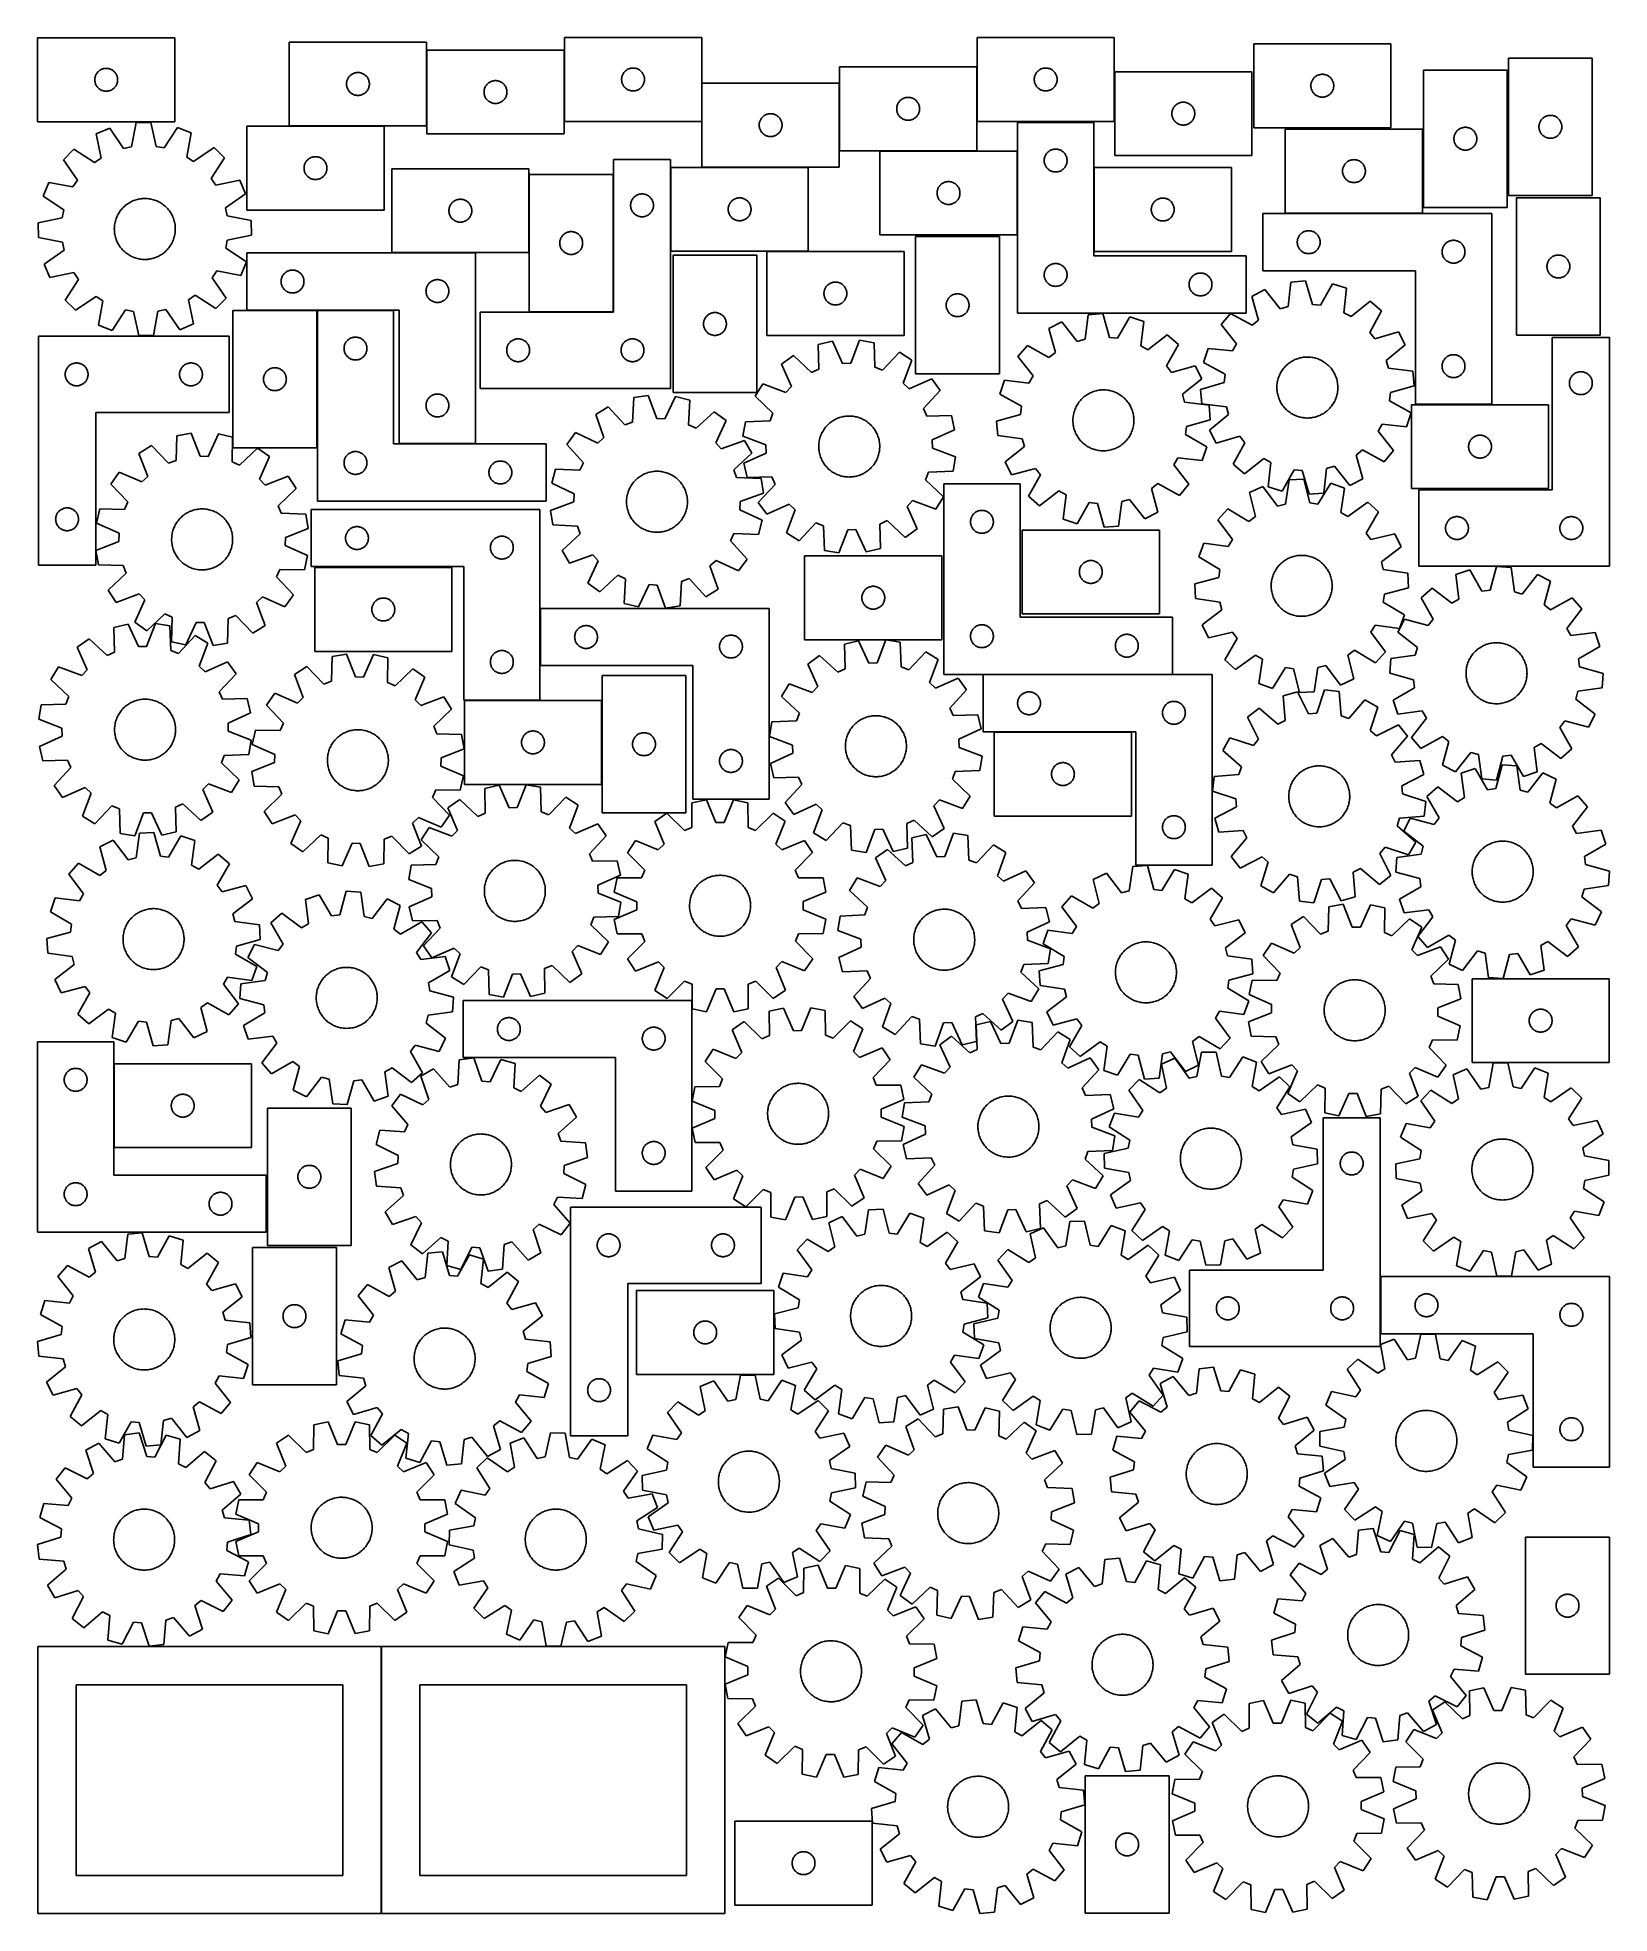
# Model space of a CAD drawing. Header units: millimetres. Extents: x 7 to 1243, y 7 to 1483.
import ezdxf

# ---------------------------------------------------------------- set-up
doc = ezdxf.new("R2010")
doc.units = ezdxf.units.MM
doc.layers.add('CUT', color=7, linetype='CONTINUOUS', true_color=0x000000)

msp = doc.modelspace()

# ---------------------------------------------------------------- linework, layer by layer
at = {"layer": 'CUT'}
for p, q in [((114.577449, 1482.304998), (6.577449, 1482.304998)), ((6.577449, 1482.304998), (6.577449, 1416.304998)), ((114.577449, 1416.304998), (114.577449, 1482.304998)), ((312.643979, 1479.013247), (204.643979, 1479.013247)), ((204.643979, 1479.013247), (204.643979, 1413.013247)), ((312.643979, 1413.013247), (312.643979, 1479.013247)), ((529.13049, 1482.55353), (421.13049, 1482.55353)), ((421.13049, 1482.55353), (421.13049, 1416.55353)), ((529.13049, 1416.55353), (529.13049, 1482.55353)), ((853.847224, 1482.549871), (745.847224, 1482.549871)), ((745.847224, 1482.549871), (745.847224, 1416.549871)), ((853.847224, 1416.549871), (853.847224, 1482.549871)), ((1071.502605, 1477.613592), (963.502605, 1477.613592)), ((963.502605, 1477.613592), (963.502605, 1411.613592)), ((1071.502605, 1411.613592), (1071.502605, 1477.613592)), ((420.883418, 1472.646307), (312.883418, 1472.646307)), ((312.883418, 1472.646307), (312.883418, 1406.646307)), ((420.883418, 1406.646307), (420.883418, 1472.646307)), ((1163.978504, 1466.298889), (1163.978504, 1358.298889)), ((1229.978504, 1466.298889), (1163.978504, 1466.298889)), ((1229.978504, 1358.298889), (1229.978504, 1466.298889)), ((51.577449, 1449.304998), (51.596719, 1449.893626)), ((51.596719, 1448.71637), (51.577449, 1449.304998)), ((51.596719, 1449.893626), (51.654445, 1450.479734)), ((51.654445, 1448.130262), (51.596719, 1448.71637)), ((51.654445, 1450.479734), (51.750381, 1451.060811)), ((51.750381, 1447.549185), (51.654445, 1448.130262)), ((51.750381, 1451.060811), (51.884117, 1451.63437)), ((51.884117, 1446.975627), (51.750381, 1447.549185)), ((51.884117, 1451.63437), (52.055078, 1452.197953)), ((52.055078, 1446.412043), (51.884117, 1446.975627)), ((52.055078, 1452.197953), (52.262533, 1452.749149)), ((52.262533, 1452.749149), (52.505594, 1453.285596)), ((52.505594, 1453.285596), (52.78322, 1453.804998)), ((52.78322, 1453.804998), (53.094222, 1454.30513)), ((53.094222, 1454.30513), (53.437269, 1454.783851)), ((53.437269, 1454.783851), (53.810891, 1455.239111)), ((53.810891, 1455.239111), (54.213488, 1455.668959)), ((54.213488, 1455.668959), (54.643337, 1456.071556)), ((54.643337, 1456.071556), (55.098596, 1456.445178)), ((55.098596, 1456.445178), (55.577317, 1456.788225)), ((55.577317, 1456.788225), (56.077449, 1457.099227)), ((56.077449, 1457.099227), (56.596851, 1457.376853)), ((56.596851, 1457.376853), (57.133298, 1457.619914)), ((57.133298, 1457.619914), (57.684494, 1457.827369)), ((57.684494, 1457.827369), (58.248078, 1457.998331)), ((58.248078, 1457.998331), (58.821636, 1458.132066)), ((58.821636, 1458.132066), (59.402713, 1458.228002)), ((59.402713, 1458.228002), (59.988821, 1458.285729)), ((59.988821, 1458.285729), (60.577449, 1458.304998)), ((60.577449, 1458.304998), (61.166077, 1458.285729)), ((61.166077, 1458.285729), (61.752185, 1458.228002)), ((61.752185, 1458.228002), (62.333262, 1458.132066)), ((62.333262, 1458.132066), (62.90682, 1457.998331)), ((62.90682, 1457.998331), (63.470404, 1457.827369)), ((63.470404, 1457.827369), (64.0216, 1457.619914)), ((64.0216, 1457.619914), (64.558047, 1457.376853)), ((64.558047, 1457.376853), (65.077449, 1457.099227)), ((65.077449, 1457.099227), (65.577581, 1456.788225)), ((65.577581, 1456.788225), (66.056302, 1456.445178)), ((66.056302, 1456.445178), (66.511561, 1456.071556)), ((66.511561, 1456.071556), (66.94141, 1455.668959)), ((66.94141, 1455.668959), (67.344007, 1455.239111)), ((67.344007, 1455.239111), (67.717629, 1454.783851)), ((67.717629, 1454.783851), (68.060676, 1454.30513)), ((68.060676, 1454.30513), (68.371678, 1453.804998)), ((68.371678, 1453.804998), (68.649304, 1453.285596)), ((68.649304, 1453.285596), (68.892365, 1452.749149)), ((68.892365, 1452.749149), (69.09982, 1452.197953)), ((69.09982, 1452.197953), (69.270781, 1451.63437)), ((69.270781, 1446.975627), (69.09982, 1446.412043)), ((69.270781, 1451.63437), (69.404517, 1451.060811)), ((69.404517, 1447.549185), (69.270781, 1446.975627)), ((69.404517, 1451.060811), (69.500453, 1450.479734)), ((69.500453, 1448.130262), (69.404517, 1447.549185)), ((69.500453, 1450.479734), (69.558179, 1449.893626)), ((69.558179, 1448.71637), (69.500453, 1448.130262)), ((69.558179, 1449.893626), (69.577449, 1449.304998)), ((69.577449, 1449.304998), (69.558179, 1448.71637)), ((249.643979, 1446.013247), (249.663249, 1446.601875)), ((249.663249, 1446.601875), (249.720975, 1447.187983)), ((249.720975, 1447.187983), (249.816912, 1447.76906)), ((249.816912, 1447.76906), (249.950647, 1448.342619)), ((249.950647, 1448.342619), (250.121608, 1448.906202)), ((250.121608, 1448.906202), (250.329063, 1449.457398)), ((250.329063, 1449.457398), (250.572124, 1449.993845)), ((250.572124, 1449.993845), (250.849751, 1450.513247)), ((250.849751, 1450.513247), (251.160753, 1451.013379)), ((251.160753, 1451.013379), (251.503799, 1451.4921)), ((251.503799, 1451.4921), (251.877421, 1451.94736)), ((251.877421, 1451.94736), (252.280018, 1452.377208)), ((252.280018, 1452.377208), (252.709867, 1452.779805)), ((252.709867, 1452.779805), (253.165126, 1453.153427)), ((253.165126, 1453.153427), (253.643847, 1453.496474)), ((253.643847, 1453.496474), (254.143979, 1453.807476)), ((254.143979, 1453.807476), (254.663381, 1454.085102)), ((254.663381, 1454.085102), (255.199828, 1454.328163)), ((255.199828, 1454.328163), (255.751024, 1454.535618)), ((255.751024, 1454.535618), (256.314608, 1454.70658)), ((256.314608, 1454.70658), (256.888166, 1454.840315)), ((256.888166, 1454.840315), (257.469243, 1454.936251)), ((257.469243, 1454.936251), (258.055351, 1454.993977)), ((258.055351, 1454.993977), (258.643979, 1455.013247)), ((258.643979, 1455.013247), (259.232607, 1454.993977)), ((259.232607, 1454.993977), (259.818715, 1454.936251)), ((259.818715, 1454.936251), (260.399792, 1454.840315)), ((260.399792, 1454.840315), (260.973351, 1454.70658)), ((260.973351, 1454.70658), (261.536934, 1454.535618)), ((261.536934, 1454.535618), (262.08813, 1454.328163)), ((262.08813, 1454.328163), (262.624577, 1454.085102)), ((262.624577, 1454.085102), (263.143979, 1453.807476)), ((263.143979, 1453.807476), (263.644111, 1453.496474)), ((263.644111, 1453.496474), (264.122832, 1453.153427)), ((264.122832, 1453.153427), (264.578091, 1452.779805)), ((264.578091, 1452.779805), (265.00794, 1452.377208)), ((265.00794, 1452.377208), (265.410537, 1451.94736)), ((265.410537, 1451.94736), (265.784159, 1451.4921)), ((265.784159, 1451.4921), (266.127206, 1451.013379)), ((266.127206, 1451.013379), (266.438208, 1450.513247)), ((266.438208, 1450.513247), (266.715834, 1449.993845)), ((266.715834, 1449.993845), (266.958895, 1449.457398)), ((266.958895, 1449.457398), (267.16635, 1448.906202)), ((267.16635, 1448.906202), (267.337312, 1448.342619)), ((267.337312, 1448.342619), (267.471047, 1447.76906)), ((267.471047, 1447.76906), (267.566983, 1447.187983)), ((267.566983, 1447.187983), (267.624709, 1446.601875)), ((267.624709, 1446.601875), (267.643979, 1446.013247)), ((360.949306, 1446.412865), (361.404565, 1446.786487)), ((361.404565, 1446.786487), (361.883286, 1447.129533)), ((361.883286, 1447.129533), (362.383418, 1447.440535)), ((362.383418, 1447.440535), (362.90282, 1447.718161)), ((362.90282, 1447.718161), (363.439267, 1447.961223)), ((363.439267, 1447.961223), (363.990463, 1448.168678)), ((363.990463, 1448.168678), (364.554047, 1448.339639)), ((364.554047, 1448.339639), (365.127605, 1448.473374)), ((365.127605, 1448.473374), (365.708682, 1448.569311)), ((365.708682, 1448.569311), (366.29479, 1448.627037)), ((366.29479, 1448.627037), (366.883418, 1448.646307)), ((366.883418, 1448.646307), (367.472046, 1448.627037)), ((367.472046, 1448.627037), (368.058154, 1448.569311)), ((368.058154, 1448.569311), (368.639231, 1448.473374)), ((368.639231, 1448.473374), (369.21279, 1448.339639)), ((369.21279, 1448.339639), (369.776373, 1448.168678)), ((369.776373, 1448.168678), (370.327569, 1447.961223)), ((370.327569, 1447.961223), (370.864016, 1447.718161)), ((370.864016, 1447.718161), (371.383418, 1447.440535)), ((371.383418, 1447.440535), (371.88355, 1447.129533)), ((371.88355, 1447.129533), (372.362271, 1446.786487)), ((372.362271, 1446.786487), (372.817531, 1446.412865)), ((466.13049, 1449.55353), (466.14976, 1450.142159)), ((466.14976, 1448.964902), (466.13049, 1449.55353)), ((466.14976, 1450.142159), (466.207487, 1450.728266)), ((466.207487, 1448.378795), (466.14976, 1448.964902)), ((466.207487, 1450.728266), (466.303423, 1451.309343)), ((466.303423, 1447.797717), (466.207487, 1448.378795)), ((466.303423, 1451.309343), (466.437158, 1451.882902)), ((466.437158, 1447.224159), (466.303423, 1447.797717)), ((466.437158, 1451.882902), (466.608119, 1452.446486)), ((466.608119, 1446.660575), (466.437158, 1447.224159)), ((466.608119, 1452.446486), (466.815575, 1452.997681)), ((466.815575, 1446.109379), (466.608119, 1446.660575)), ((466.815575, 1452.997681), (467.058636, 1453.534129)), ((467.058636, 1453.534129), (467.336262, 1454.05353)), ((467.336262, 1454.05353), (467.647264, 1454.553662)), ((467.647264, 1454.553662), (467.99031, 1455.032383)), ((467.99031, 1455.032383), (468.363932, 1455.487643)), ((468.363932, 1455.487643), (468.766529, 1455.917491)), ((468.766529, 1455.917491), (469.196378, 1456.320089)), ((469.196378, 1456.320089), (469.651638, 1456.69371)), ((469.651638, 1456.69371), (470.130358, 1457.036757)), ((470.130358, 1457.036757), (470.63049, 1457.347759)), ((470.63049, 1457.347759), (471.149892, 1457.625385)), ((471.149892, 1457.625385), (471.686339, 1457.868446)), ((471.686339, 1457.868446), (472.237535, 1458.075902)), ((472.237535, 1458.075902), (472.801119, 1458.246863)), ((472.801119, 1458.246863), (473.374677, 1458.380598)), ((473.374677, 1458.380598), (473.955755, 1458.476534)), ((473.955755, 1458.476534), (474.541862, 1458.534261)), ((474.541862, 1458.534261), (475.13049, 1458.55353)), ((475.13049, 1458.55353), (475.719119, 1458.534261)), ((475.719119, 1458.534261), (476.305226, 1458.476534)), ((476.305226, 1458.476534), (476.886303, 1458.380598)), ((476.886303, 1458.380598), (477.459862, 1458.246863)), ((477.459862, 1458.246863), (478.023446, 1458.075902)), ((478.023446, 1458.075902), (478.574641, 1457.868446)), ((478.574641, 1457.868446), (479.111089, 1457.625385)), ((479.111089, 1457.625385), (479.63049, 1457.347759)), ((479.63049, 1457.347759), (480.130622, 1457.036757)), ((480.130622, 1457.036757), (480.609343, 1456.69371)), ((480.609343, 1456.69371), (481.064603, 1456.320089)), ((481.064603, 1456.320089), (481.494451, 1455.917491)), ((481.494451, 1455.917491), (481.897049, 1455.487643)), ((481.897049, 1455.487643), (482.27067, 1455.032383)), ((482.27067, 1455.032383), (482.613717, 1454.553662)), ((482.613717, 1454.553662), (482.924719, 1454.05353)), ((482.924719, 1454.05353), (483.202345, 1453.534129)), ((483.202345, 1453.534129), (483.445406, 1452.997681)), ((483.445406, 1452.997681), (483.652862, 1452.446486)), ((483.652862, 1446.660575), (483.445406, 1446.109379)), ((483.652862, 1452.446486), (483.823823, 1451.882902)), ((483.823823, 1447.224159), (483.652862, 1446.660575)), ((483.823823, 1451.882902), (483.957558, 1451.309343)), ((483.957558, 1447.797717), (483.823823, 1447.224159)), ((483.957558, 1451.309343), (484.053494, 1450.728266)), ((484.053494, 1448.378795), (483.957558, 1447.797717)), ((484.053494, 1450.728266), (484.111221, 1450.142159)), ((484.111221, 1448.964902), (484.053494, 1448.378795)), ((484.111221, 1450.142159), (484.13049, 1449.55353)), ((484.13049, 1449.55353), (484.111221, 1448.964902)), ((637.370784, 1446.627508), (529.370784, 1446.627508)), ((529.370784, 1446.627508), (529.370784, 1380.627508)), ((637.370784, 1380.627508), (637.370784, 1446.627508)), ((745.610347, 1459.452947), (637.610347, 1459.452947)), ((637.610347, 1459.452947), (637.610347, 1393.452947)), ((745.610347, 1393.452947), (745.610347, 1459.452947)), ((790.847224, 1449.549871), (790.866494, 1450.138499)), ((790.866494, 1448.961243), (790.847224, 1449.549871)), ((790.866494, 1450.138499), (790.924221, 1450.724607)), ((790.924221, 1448.375136), (790.866494, 1448.961243)), ((790.924221, 1450.724607), (791.020157, 1451.305684)), ((791.020157, 1447.794058), (790.924221, 1448.375136)), ((791.020157, 1451.305684), (791.153892, 1451.879243)), ((791.153892, 1447.2205), (791.020157, 1447.794058)), ((791.153892, 1451.879243), (791.324853, 1452.442826)), ((791.324853, 1446.656916), (791.153892, 1447.2205)), ((791.324853, 1452.442826), (791.532309, 1452.994022)), ((791.532309, 1446.10572), (791.324853, 1446.656916)), ((791.532309, 1452.994022), (791.77537, 1453.530469)), ((791.77537, 1453.530469), (792.052996, 1454.049871)), ((792.052996, 1454.049871), (792.363998, 1454.550003)), ((792.363998, 1454.550003), (792.707044, 1455.028724)), ((792.707044, 1455.028724), (793.080666, 1455.483984)), ((793.080666, 1455.483984), (793.483263, 1455.913832)), ((793.483263, 1455.913832), (793.913112, 1456.31643)), ((793.913112, 1456.31643), (794.368372, 1456.690051)), ((794.368372, 1456.690051), (794.847092, 1457.033098)), ((794.847092, 1457.033098), (795.347224, 1457.3441)), ((795.347224, 1457.3441), (795.866626, 1457.621726)), ((795.866626, 1457.621726), (796.403073, 1457.864787)), ((796.403073, 1457.864787), (796.954269, 1458.072242)), ((796.954269, 1458.072242), (797.517853, 1458.243204)), ((797.517853, 1458.243204), (798.091411, 1458.376939)), ((798.091411, 1458.376939), (798.672489, 1458.472875)), ((798.672489, 1458.472875), (799.258596, 1458.530602)), ((799.258596, 1458.530602), (799.847224, 1458.549871)), ((799.847224, 1458.549871), (800.435853, 1458.530602)), ((800.435853, 1458.530602), (801.02196, 1458.472875)), ((801.02196, 1458.472875), (801.603037, 1458.376939)), ((801.603037, 1458.376939), (802.176596, 1458.243204)), ((802.176596, 1458.243204), (802.74018, 1458.072242)), ((802.74018, 1458.072242), (803.291375, 1457.864787)), ((803.291375, 1457.864787), (803.827823, 1457.621726)), ((803.827823, 1457.621726), (804.347224, 1457.3441)), ((804.347224, 1457.3441), (804.847356, 1457.033098)), ((804.847356, 1457.033098), (805.326077, 1456.690051)), ((805.326077, 1456.690051), (805.781337, 1456.31643)), ((805.781337, 1456.31643), (806.211185, 1455.913832)), ((806.211185, 1455.913832), (806.613783, 1455.483984)), ((806.613783, 1455.483984), (806.987404, 1455.028724)), ((806.987404, 1455.028724), (807.330451, 1454.550003)), ((807.330451, 1454.550003), (807.641453, 1454.049871)), ((807.641453, 1454.049871), (807.919079, 1453.530469)), ((807.919079, 1453.530469), (808.16214, 1452.994022)), ((808.16214, 1452.994022), (808.369596, 1452.442826)), ((808.369596, 1446.656916), (808.16214, 1446.10572)), ((808.369596, 1452.442826), (808.540557, 1451.879243)), ((808.540557, 1447.2205), (808.369596, 1446.656916)), ((808.540557, 1451.879243), (808.674292, 1451.305684)), ((808.674292, 1447.794058), (808.540557, 1447.2205)), ((808.674292, 1451.305684), (808.770228, 1450.724607)), ((808.770228, 1448.375136), (808.674292, 1447.794058)), ((808.770228, 1450.724607), (808.827955, 1450.138499)), ((808.827955, 1448.961243), (808.770228, 1448.375136)), ((808.827955, 1450.138499), (808.847224, 1449.549871)), ((808.847224, 1449.549871), (808.827955, 1448.961243)), ((962.119899, 1455.65119), (854.119899, 1455.65119)), ((854.119899, 1455.65119), (854.119899, 1389.65119)), ((962.119899, 1389.65119), (962.119899, 1455.65119)), ((1008.675537, 1446.369405), (1008.809272, 1446.942963)), ((1008.809272, 1446.942963), (1008.980233, 1447.506547)), ((1008.980233, 1447.506547), (1009.187689, 1448.057743)), ((1009.187689, 1448.057743), (1009.43075, 1448.59419)), ((1009.43075, 1448.59419), (1009.708376, 1449.113592)), ((1009.708376, 1449.113592), (1010.019378, 1449.613724)), ((1010.019378, 1449.613724), (1010.362425, 1450.092445)), ((1010.362425, 1450.092445), (1010.736046, 1450.547704)), ((1010.736046, 1450.547704), (1011.138644, 1450.977553)), ((1011.138644, 1450.977553), (1011.568492, 1451.38015)), ((1011.568492, 1451.38015), (1012.023752, 1451.753772)), ((1012.023752, 1451.753772), (1012.502473, 1452.096818)), ((1012.502473, 1452.096818), (1013.002605, 1452.407821)), ((1013.002605, 1452.407821), (1013.522006, 1452.685447)), ((1013.522006, 1452.685447), (1014.058454, 1452.928508)), ((1014.058454, 1452.928508), (1014.609649, 1453.135963)), ((1014.609649, 1453.135963), (1015.173233, 1453.306924)), ((1015.173233, 1453.306924), (1015.746792, 1453.440659)), ((1015.746792, 1453.440659), (1016.327869, 1453.536596)), ((1016.327869, 1453.536596), (1016.913976, 1453.594322)), ((1016.913976, 1453.594322), (1017.502605, 1453.613592)), ((1017.502605, 1453.613592), (1018.091233, 1453.594322)), ((1018.091233, 1453.594322), (1018.67734, 1453.536596)), ((1018.67734, 1453.536596), (1019.258418, 1453.440659)), ((1019.258418, 1453.440659), (1019.831976, 1453.306924)), ((1019.831976, 1453.306924), (1020.39556, 1453.135963)), ((1020.39556, 1453.135963), (1020.946756, 1452.928508)), ((1020.946756, 1452.928508), (1021.483203, 1452.685447)), ((1021.483203, 1452.685447), (1022.002605, 1452.407821)), ((1022.002605, 1452.407821), (1022.502737, 1452.096818)), ((1022.502737, 1452.096818), (1022.981457, 1451.753772)), ((1022.981457, 1451.753772), (1023.436717, 1451.38015)), ((1023.436717, 1451.38015), (1023.866566, 1450.977553)), ((1023.866566, 1450.977553), (1024.269163, 1450.547704)), ((1024.269163, 1450.547704), (1024.642785, 1450.092445)), ((1024.642785, 1450.092445), (1024.985831, 1449.613724)), ((1024.985831, 1449.613724), (1025.296833, 1449.113592)), ((1025.296833, 1449.113592), (1025.574459, 1448.59419)), ((1025.574459, 1448.59419), (1025.81752, 1448.057743)), ((1025.81752, 1448.057743), (1026.024976, 1447.506547)), ((1026.024976, 1447.506547), (1026.195937, 1446.942963)), ((1026.195937, 1446.942963), (1026.329672, 1446.369405)), ((1097.067672, 1456.926331), (1097.067672, 1348.926331)), ((1163.067672, 1456.926331), (1097.067672, 1456.926331)), ((1163.067672, 1348.926331), (1163.067672, 1456.926331)), ((52.262533, 1445.860847), (52.055078, 1446.412043)), ((52.505594, 1445.3244), (52.262533, 1445.860847)), ((52.78322, 1444.804998), (52.505594, 1445.3244)), ((53.094222, 1444.304866), (52.78322, 1444.804998)), ((53.437269, 1443.826145), (53.094222, 1444.304866)), ((53.810891, 1443.370886), (53.437269, 1443.826145)), ((54.213488, 1442.941037), (53.810891, 1443.370886)), ((54.643337, 1442.53844), (54.213488, 1442.941037)), ((55.098596, 1442.164818), (54.643337, 1442.53844)), ((55.577317, 1441.821772), (55.098596, 1442.164818)), ((56.077449, 1441.51077), (55.577317, 1441.821772)), ((56.596851, 1441.233144), (56.077449, 1441.51077)), ((57.133298, 1440.990082), (56.596851, 1441.233144)), ((57.684494, 1440.782627), (57.133298, 1440.990082)), ((58.248078, 1440.611666), (57.684494, 1440.782627)), ((58.821636, 1440.477931), (58.248078, 1440.611666)), ((59.402713, 1440.381994), (58.821636, 1440.477931)), ((59.988821, 1440.324268), (59.402713, 1440.381994)), ((60.577449, 1440.304998), (59.988821, 1440.324268)), ((61.166077, 1440.324268), (60.577449, 1440.304998)), ((61.752185, 1440.381994), (61.166077, 1440.324268)), ((62.333262, 1440.477931), (61.752185, 1440.381994)), ((62.90682, 1440.611666), (62.333262, 1440.477931)), ((63.470404, 1440.782627), (62.90682, 1440.611666)), ((64.0216, 1440.990082), (63.470404, 1440.782627)), ((64.558047, 1441.233144), (64.0216, 1440.990082)), ((65.077449, 1441.51077), (64.558047, 1441.233144)), ((65.577581, 1441.821772), (65.077449, 1441.51077)), ((66.056302, 1442.164818), (65.577581, 1441.821772)), ((66.511561, 1442.53844), (66.056302, 1442.164818)), ((66.94141, 1442.941037), (66.511561, 1442.53844)), ((67.344007, 1443.370886), (66.94141, 1442.941037)), ((67.717629, 1443.826145), (67.344007, 1443.370886)), ((68.060676, 1444.304866), (67.717629, 1443.826145)), ((68.371678, 1444.804998), (68.060676, 1444.304866)), ((68.649304, 1445.3244), (68.371678, 1444.804998)), ((68.892365, 1445.860847), (68.649304, 1445.3244)), ((69.09982, 1446.412043), (68.892365, 1445.860847)), ((249.663249, 1445.424619), (249.643979, 1446.013247)), ((249.720975, 1444.838511), (249.663249, 1445.424619)), ((249.816912, 1444.257434), (249.720975, 1444.838511)), ((249.950647, 1443.683876), (249.816912, 1444.257434)), ((250.121608, 1443.120292), (249.950647, 1443.683876)), ((250.329063, 1442.569096), (250.121608, 1443.120292)), ((250.572124, 1442.032649), (250.329063, 1442.569096)), ((250.849751, 1441.513247), (250.572124, 1442.032649)), ((251.160753, 1441.013115), (250.849751, 1441.513247)), ((251.503799, 1440.534394), (251.160753, 1441.013115)), ((251.877421, 1440.079135), (251.503799, 1440.534394)), ((252.280018, 1439.649286), (251.877421, 1440.079135)), ((252.709867, 1439.246689), (252.280018, 1439.649286)), ((253.165126, 1438.873067), (252.709867, 1439.246689)), ((253.643847, 1438.530021), (253.165126, 1438.873067)), ((254.143979, 1438.219019), (253.643847, 1438.530021)), ((254.663381, 1437.941392), (254.143979, 1438.219019)), ((255.199828, 1437.698331), (254.663381, 1437.941392)), ((255.751024, 1437.490876), (255.199828, 1437.698331)), ((256.314608, 1437.319915), (255.751024, 1437.490876)), ((256.888166, 1437.18618), (256.314608, 1437.319915)), ((257.469243, 1437.090243), (256.888166, 1437.18618)), ((258.055351, 1437.032517), (257.469243, 1437.090243)), ((258.643979, 1437.013247), (258.055351, 1437.032517)), ((259.232607, 1437.032517), (258.643979, 1437.013247)), ((259.818715, 1437.090243), (259.232607, 1437.032517)), ((260.399792, 1437.18618), (259.818715, 1437.090243)), ((260.973351, 1437.319915), (260.399792, 1437.18618)), ((261.536934, 1437.490876), (260.973351, 1437.319915)), ((262.08813, 1437.698331), (261.536934, 1437.490876)), ((262.624577, 1437.941392), (262.08813, 1437.698331)), ((263.143979, 1438.219019), (262.624577, 1437.941392)), ((263.644111, 1438.530021), (263.143979, 1438.219019)), ((264.122832, 1438.873067), (263.644111, 1438.530021)), ((264.578091, 1439.246689), (264.122832, 1438.873067)), ((265.00794, 1439.649286), (264.578091, 1439.246689)), ((265.410537, 1440.079135), (265.00794, 1439.649286)), ((265.784159, 1440.534394), (265.410537, 1440.079135)), ((266.127206, 1441.013115), (265.784159, 1440.534394)), ((266.438208, 1441.513247), (266.127206, 1441.013115)), ((266.715834, 1442.032649), (266.438208, 1441.513247)), ((266.958895, 1442.569096), (266.715834, 1442.032649)), ((267.16635, 1443.120292), (266.958895, 1442.569096)), ((267.337312, 1443.683876), (267.16635, 1443.120292)), ((267.471047, 1444.257434), (267.337312, 1443.683876)), ((267.566983, 1444.838511), (267.471047, 1444.257434)), ((267.624709, 1445.424619), (267.566983, 1444.838511)), ((267.643979, 1446.013247), (267.624709, 1445.424619)), ((357.883418, 1439.646307), (357.902688, 1440.234935)), ((357.902688, 1439.057679), (357.883418, 1439.646307)), ((357.902688, 1440.234935), (357.960414, 1440.821043)), ((357.960414, 1438.471571), (357.902688, 1439.057679)), ((357.960414, 1440.821043), (358.056351, 1441.40212)), ((358.056351, 1437.890494), (357.960414, 1438.471571)), ((358.056351, 1441.40212), (358.190086, 1441.975678)), ((358.190086, 1437.316935), (358.056351, 1437.890494)), ((358.190086, 1441.975678), (358.361047, 1442.539262)), ((358.361047, 1436.753352), (358.190086, 1437.316935)), ((358.361047, 1442.539262), (358.568502, 1443.090458)), ((358.568502, 1436.202156), (358.361047, 1436.753352)), ((358.568502, 1443.090458), (358.811564, 1443.626905)), ((358.811564, 1435.665709), (358.568502, 1436.202156)), ((358.811564, 1443.626905), (359.08919, 1444.146307)), ((359.08919, 1435.146307), (358.811564, 1435.665709)), ((359.08919, 1444.146307), (359.400192, 1444.646439)), ((359.400192, 1434.646175), (359.08919, 1435.146307)), ((359.400192, 1444.646439), (359.743238, 1445.12516)), ((359.743238, 1434.167454), (359.400192, 1434.646175)), ((359.743238, 1445.12516), (360.11686, 1445.580419)), ((360.11686, 1433.712194), (359.743238, 1434.167454)), ((360.11686, 1445.580419), (360.519457, 1446.010268)), ((360.519457, 1433.282346), (360.11686, 1433.712194)), ((360.519457, 1446.010268), (360.949306, 1446.412865)), ((360.949306, 1432.879749), (360.519457, 1433.282346)), ((361.404565, 1432.506127), (360.949306, 1432.879749)), ((361.883286, 1432.16308), (361.404565, 1432.506127)), ((362.383418, 1431.852078), (361.883286, 1432.16308)), ((362.90282, 1431.574452), (362.383418, 1431.852078)), ((371.383418, 1431.852078), (370.864016, 1431.574452)), ((371.88355, 1432.16308), (371.383418, 1431.852078)), ((372.362271, 1432.506127), (371.88355, 1432.16308)), ((372.817531, 1432.879749), (372.362271, 1432.506127)), ((372.817531, 1446.412865), (373.247379, 1446.010268)), ((373.247379, 1433.282346), (372.817531, 1432.879749)), ((373.247379, 1446.010268), (373.649976, 1445.580419)), ((373.649976, 1433.712194), (373.247379, 1433.282346)), ((373.649976, 1445.580419), (374.023598, 1445.12516)), ((374.023598, 1434.167454), (373.649976, 1433.712194)), ((374.023598, 1445.12516), (374.366645, 1444.646439)), ((374.366645, 1434.646175), (374.023598, 1434.167454)), ((374.366645, 1444.646439), (374.677647, 1444.146307)), ((374.677647, 1435.146307), (374.366645, 1434.646175)), ((374.677647, 1444.146307), (374.955273, 1443.626905)), ((374.955273, 1435.665709), (374.677647, 1435.146307)), ((374.955273, 1443.626905), (375.198334, 1443.090458)), ((375.198334, 1436.202156), (374.955273, 1435.665709)), ((375.198334, 1443.090458), (375.405789, 1442.539262)), ((375.405789, 1436.753352), (375.198334, 1436.202156)), ((375.405789, 1442.539262), (375.576751, 1441.975678)), ((375.576751, 1437.316935), (375.405789, 1436.753352)), ((375.576751, 1441.975678), (375.710486, 1441.40212)), ((375.710486, 1437.890494), (375.576751, 1437.316935)), ((375.710486, 1441.40212), (375.806422, 1440.821043)), ((375.806422, 1438.471571), (375.710486, 1437.890494)), ((375.806422, 1440.821043), (375.864149, 1440.234935)), ((375.864149, 1439.057679), (375.806422, 1438.471571)), ((375.864149, 1440.234935), (375.883418, 1439.646307)), ((375.883418, 1439.646307), (375.864149, 1439.057679)), ((467.058636, 1445.572932), (466.815575, 1446.109379)), ((467.336262, 1445.05353), (467.058636, 1445.572932)), ((467.647264, 1444.553398), (467.336262, 1445.05353)), ((467.99031, 1444.074678), (467.647264, 1444.553398)), ((468.363932, 1443.619418), (467.99031, 1444.074678)), ((468.766529, 1443.189569), (468.363932, 1443.619418)), ((469.196378, 1442.786972), (468.766529, 1443.189569)), ((469.651638, 1442.41335), (469.196378, 1442.786972)), ((470.130358, 1442.070304), (469.651638, 1442.41335)), ((470.63049, 1441.759302), (470.130358, 1442.070304)), ((471.149892, 1441.481676), (470.63049, 1441.759302)), ((471.686339, 1441.238615), (471.149892, 1441.481676)), ((472.237535, 1441.031159), (471.686339, 1441.238615)), ((472.801119, 1440.860198), (472.237535, 1441.031159)), ((473.374677, 1440.726463), (472.801119, 1440.860198)), ((473.955755, 1440.630527), (473.374677, 1440.726463)), ((474.541862, 1440.5728), (473.955755, 1440.630527)), ((475.13049, 1440.55353), (474.541862, 1440.5728)), ((475.719119, 1440.5728), (475.13049, 1440.55353)), ((476.305226, 1440.630527), (475.719119, 1440.5728)), ((476.886303, 1440.726463), (476.305226, 1440.630527)), ((477.459862, 1440.860198), (476.886303, 1440.726463)), ((478.023446, 1441.031159), (477.459862, 1440.860198)), ((478.574641, 1441.238615), (478.023446, 1441.031159)), ((479.111089, 1441.481676), (478.574641, 1441.238615)), ((479.63049, 1441.759302), (479.111089, 1441.481676)), ((480.130622, 1442.070304), (479.63049, 1441.759302)), ((480.609343, 1442.41335), (480.130622, 1442.070304)), ((481.064603, 1442.786972), (480.609343, 1442.41335)), ((481.494451, 1443.189569), (481.064603, 1442.786972)), ((481.897049, 1443.619418), (481.494451, 1443.189569)), ((482.27067, 1444.074678), (481.897049, 1443.619418)), ((482.613717, 1444.553398), (482.27067, 1444.074678)), ((482.924719, 1445.05353), (482.613717, 1444.553398)), ((483.202345, 1445.572932), (482.924719, 1445.05353)), ((483.445406, 1446.109379), (483.202345, 1445.572932)), ((684.12712, 1431.45308), (684.470167, 1431.9318)), ((684.470167, 1431.9318), (684.843789, 1432.38706)), ((684.843789, 1432.38706), (685.246386, 1432.816908)), ((685.246386, 1432.816908), (685.676235, 1433.219506)), ((685.676235, 1433.219506), (686.131494, 1433.593127)), ((686.131494, 1433.593127), (686.610215, 1433.936174)), ((686.610215, 1433.936174), (687.110347, 1434.247176)), ((687.110347, 1434.247176), (687.629749, 1434.524802)), ((687.629749, 1434.524802), (688.166196, 1434.767863)), ((688.166196, 1434.767863), (688.717392, 1434.975319)), ((688.717392, 1434.975319), (689.280976, 1435.14628)), ((689.280976, 1435.14628), (689.854534, 1435.280015)), ((689.854534, 1435.280015), (690.435611, 1435.375951)), ((690.435611, 1435.375951), (691.021719, 1435.433678)), ((691.021719, 1435.433678), (691.610347, 1435.452947)), ((691.610347, 1435.452947), (692.198975, 1435.433678)), ((692.198975, 1435.433678), (692.785083, 1435.375951)), ((692.785083, 1435.375951), (693.36616, 1435.280015)), ((693.36616, 1435.280015), (693.939718, 1435.14628)), ((693.939718, 1435.14628), (694.503302, 1434.975319)), ((694.503302, 1434.975319), (695.054498, 1434.767863)), ((695.054498, 1434.767863), (695.590945, 1434.524802)), ((695.590945, 1434.524802), (696.110347, 1434.247176)), ((696.110347, 1434.247176), (696.610479, 1433.936174)), ((696.610479, 1433.936174), (697.0892, 1433.593127)), ((697.0892, 1433.593127), (697.544459, 1433.219506)), ((697.544459, 1433.219506), (697.974308, 1432.816908)), ((697.974308, 1432.816908), (698.376905, 1432.38706)), ((698.376905, 1432.38706), (698.750527, 1431.9318)), ((698.750527, 1431.9318), (699.093573, 1431.45308)), ((791.77537, 1445.569273), (791.532309, 1446.10572)), ((792.052996, 1445.049871), (791.77537, 1445.569273)), ((792.363998, 1444.549739), (792.052996, 1445.049871)), ((792.707044, 1444.071018), (792.363998, 1444.549739)), ((793.080666, 1443.615759), (792.707044, 1444.071018)), ((793.483263, 1443.18591), (793.080666, 1443.615759)), ((793.913112, 1442.783313), (793.483263, 1443.18591)), ((794.368372, 1442.409691), (793.913112, 1442.783313)), ((794.847092, 1442.066645), (794.368372, 1442.409691)), ((795.347224, 1441.755643), (794.847092, 1442.066645)), ((795.866626, 1441.478017), (795.347224, 1441.755643)), ((796.403073, 1441.234955), (795.866626, 1441.478017)), ((796.954269, 1441.0275), (796.403073, 1441.234955)), ((797.517853, 1440.856539), (796.954269, 1441.0275)), ((798.091411, 1440.722804), (797.517853, 1440.856539)), ((798.672489, 1440.626868), (798.091411, 1440.722804)), ((799.258596, 1440.569141), (798.672489, 1440.626868)), ((799.847224, 1440.549871), (799.258596, 1440.569141)), ((800.435853, 1440.569141), (799.847224, 1440.549871)), ((801.02196, 1440.626868), (800.435853, 1440.569141)), ((801.603037, 1440.722804), (801.02196, 1440.626868)), ((802.176596, 1440.856539), (801.603037, 1440.722804)), ((802.74018, 1441.0275), (802.176596, 1440.856539)), ((803.291375, 1441.234955), (802.74018, 1441.0275)), ((803.827823, 1441.478017), (803.291375, 1441.234955)), ((804.347224, 1441.755643), (803.827823, 1441.478017)), ((804.847356, 1442.066645), (804.347224, 1441.755643)), ((805.326077, 1442.409691), (804.847356, 1442.066645)), ((805.781337, 1442.783313), (805.326077, 1442.409691)), ((806.211185, 1443.18591), (805.781337, 1442.783313)), ((806.613783, 1443.615759), (806.211185, 1443.18591)), ((806.987404, 1444.071018), (806.613783, 1443.615759)), ((807.330451, 1444.549739), (806.987404, 1444.071018)), ((807.641453, 1445.049871), (807.330451, 1444.549739)), ((807.919079, 1445.569273), (807.641453, 1445.049871)), ((808.16214, 1446.10572), (807.919079, 1445.569273)), ((1008.502605, 1444.613592), (1008.521874, 1445.20222)), ((1008.521874, 1444.024964), (1008.502605, 1444.613592)), ((1008.521874, 1445.20222), (1008.579601, 1445.788328)), ((1008.579601, 1443.438856), (1008.521874, 1444.024964)), ((1008.579601, 1445.788328), (1008.675537, 1446.369405)), ((1008.675537, 1442.857779), (1008.579601, 1443.438856)), ((1008.809272, 1442.284221), (1008.675537, 1442.857779)), ((1008.980233, 1441.720637), (1008.809272, 1442.284221)), ((1009.187689, 1441.169441), (1008.980233, 1441.720637)), ((1009.43075, 1440.632994), (1009.187689, 1441.169441)), ((1009.708376, 1440.113592), (1009.43075, 1440.632994)), ((1010.019378, 1439.61346), (1009.708376, 1440.113592)), ((1010.362425, 1439.134739), (1010.019378, 1439.61346)), ((1010.736046, 1438.67948), (1010.362425, 1439.134739)), ((1011.138644, 1438.249631), (1010.736046, 1438.67948)), ((1011.568492, 1437.847034), (1011.138644, 1438.249631)), ((1012.023752, 1437.473412), (1011.568492, 1437.847034)), ((1012.502473, 1437.130365), (1012.023752, 1437.473412)), ((1013.002605, 1436.819363), (1012.502473, 1437.130365)), ((1013.522006, 1436.541737), (1013.002605, 1436.819363)), ((1014.058454, 1436.298676), (1013.522006, 1436.541737)), ((1014.609649, 1436.091221), (1014.058454, 1436.298676)), ((1015.173233, 1435.92026), (1014.609649, 1436.091221)), ((1015.746792, 1435.786524), (1015.173233, 1435.92026)), ((1016.327869, 1435.690588), (1015.746792, 1435.786524)), ((1016.913976, 1435.632862), (1016.327869, 1435.690588)), ((1017.502605, 1435.613592), (1016.913976, 1435.632862)), ((1018.091233, 1435.632862), (1017.502605, 1435.613592)), ((1018.67734, 1435.690588), (1018.091233, 1435.632862)), ((1019.258418, 1435.786524), (1018.67734, 1435.690588)), ((1019.831976, 1435.92026), (1019.258418, 1435.786524)), ((1020.39556, 1436.091221), (1019.831976, 1435.92026)), ((1020.946756, 1436.298676), (1020.39556, 1436.091221)), ((1021.483203, 1436.541737), (1020.946756, 1436.298676)), ((1022.002605, 1436.819363), (1021.483203, 1436.541737)), ((1022.502737, 1437.130365), (1022.002605, 1436.819363)), ((1022.981457, 1437.473412), (1022.502737, 1437.130365)), ((1023.436717, 1437.847034), (1022.981457, 1437.473412)), ((1023.866566, 1438.249631), (1023.436717, 1437.847034)), ((1024.269163, 1438.67948), (1023.866566, 1438.249631)), ((1024.642785, 1439.134739), (1024.269163, 1438.67948)), ((1024.985831, 1439.61346), (1024.642785, 1439.134739)), ((1025.296833, 1440.113592), (1024.985831, 1439.61346)), ((1025.574459, 1440.632994), (1025.296833, 1440.113592)), ((1025.81752, 1441.169441), (1025.574459, 1440.632994)), ((1026.024976, 1441.720637), (1025.81752, 1441.169441)), ((1026.195937, 1442.284221), (1026.024976, 1441.720637)), ((1026.329672, 1442.857779), (1026.195937, 1442.284221)), ((1026.329672, 1446.369405), (1026.425608, 1445.788328)), ((1026.425608, 1443.438856), (1026.329672, 1442.857779)), ((1026.425608, 1445.788328), (1026.483335, 1445.20222)), ((1026.483335, 1444.024964), (1026.425608, 1443.438856)), ((1026.483335, 1445.20222), (1026.502605, 1444.613592)), ((1026.502605, 1444.613592), (1026.483335, 1444.024964)), ((363.439267, 1431.331391), (362.90282, 1431.574452)), ((363.990463, 1431.123936), (363.439267, 1431.331391)), ((364.554047, 1430.952974), (363.990463, 1431.123936)), ((365.127605, 1430.819239), (364.554047, 1430.952974)), ((365.708682, 1430.723303), (365.127605, 1430.819239)), ((366.29479, 1430.665577), (365.708682, 1430.723303)), ((366.883418, 1430.646307), (366.29479, 1430.665577)), ((367.472046, 1430.665577), (366.883418, 1430.646307)), ((368.058154, 1430.723303), (367.472046, 1430.665577)), ((368.639231, 1430.819239), (368.058154, 1430.723303)), ((369.21279, 1430.952974), (368.639231, 1430.819239)), ((369.776373, 1431.123936), (369.21279, 1430.952974)), ((370.327569, 1431.331391), (369.776373, 1431.123936)), ((370.864016, 1431.574452), (370.327569, 1431.331391)), ((574.848413, 1416.520463), (575.055868, 1417.071659)), ((575.055868, 1417.071659), (575.298929, 1417.608106)), ((575.298929, 1417.608106), (575.576555, 1418.127508)), ((575.576555, 1418.127508), (575.887557, 1418.62764)), ((575.887557, 1418.62764), (576.230604, 1419.106361)), ((576.230604, 1419.106361), (576.604226, 1419.56162)), ((576.604226, 1419.56162), (577.006823, 1419.991469)), ((577.006823, 1419.991469), (577.436672, 1420.394066)), ((577.436672, 1420.394066), (577.891931, 1420.767688)), ((577.891931, 1420.767688), (578.370652, 1421.110734)), ((578.370652, 1421.110734), (578.870784, 1421.421737)), ((578.870784, 1421.421737), (579.390186, 1421.699363)), ((579.390186, 1421.699363), (579.926633, 1421.942424)), ((579.926633, 1421.942424), (580.477829, 1422.149879)), ((580.477829, 1422.149879), (581.041413, 1422.32084)), ((581.041413, 1422.32084), (581.614971, 1422.454576)), ((581.614971, 1422.454576), (582.196048, 1422.550512)), ((582.196048, 1422.550512), (582.782156, 1422.608238)), ((582.782156, 1422.608238), (583.370784, 1422.627508)), ((583.370784, 1422.627508), (583.959412, 1422.608238)), ((583.959412, 1422.608238), (584.54552, 1422.550512)), ((584.54552, 1422.550512), (585.126597, 1422.454576)), ((585.126597, 1422.454576), (585.700155, 1422.32084)), ((585.700155, 1422.32084), (586.263739, 1422.149879)), ((586.263739, 1422.149879), (586.814935, 1421.942424)), ((586.814935, 1421.942424), (587.351382, 1421.699363)), ((587.351382, 1421.699363), (587.870784, 1421.421737)), ((587.870784, 1421.421737), (588.370916, 1421.110734)), ((588.370916, 1421.110734), (588.849637, 1420.767688)), ((588.849637, 1420.767688), (589.304896, 1420.394066)), ((589.304896, 1420.394066), (589.734745, 1419.991469)), ((589.734745, 1419.991469), (590.137342, 1419.56162)), ((590.137342, 1419.56162), (590.510964, 1419.106361)), ((590.510964, 1419.106361), (590.85401, 1418.62764)), ((590.85401, 1418.62764), (591.165013, 1418.127508)), ((591.165013, 1418.127508), (591.442639, 1417.608106)), ((591.442639, 1417.608106), (591.6857, 1417.071659)), ((591.6857, 1417.071659), (591.893155, 1416.520463)), ((682.610347, 1426.452947), (682.629617, 1427.041576)), ((682.629617, 1425.864319), (682.610347, 1426.452947)), ((682.629617, 1427.041576), (682.687343, 1427.627683)), ((682.687343, 1425.278212), (682.629617, 1425.864319)), ((682.687343, 1427.627683), (682.783279, 1428.20876)), ((682.783279, 1424.697135), (682.687343, 1425.278212)), ((682.783279, 1428.20876), (682.917015, 1428.782319)), ((682.917015, 1424.123576), (682.783279, 1424.697135)), ((682.917015, 1428.782319), (683.087976, 1429.345903)), ((683.087976, 1423.559992), (682.917015, 1424.123576)), ((683.087976, 1429.345903), (683.295431, 1429.897098)), ((683.295431, 1423.008797), (683.087976, 1423.559992)), ((683.295431, 1429.897098), (683.538492, 1430.433546)), ((683.538492, 1422.472349), (683.295431, 1423.008797)), ((683.538492, 1430.433546), (683.816118, 1430.952947)), ((683.816118, 1421.952947), (683.538492, 1422.472349)), ((683.816118, 1430.952947), (684.12712, 1431.45308)), ((684.12712, 1421.452815), (683.816118, 1421.952947)), ((684.470167, 1420.974095), (684.12712, 1421.452815)), ((684.843789, 1420.518835), (684.470167, 1420.974095)), ((685.246386, 1420.088986), (684.843789, 1420.518835)), ((685.676235, 1419.686389), (685.246386, 1420.088986)), ((686.131494, 1419.312767), (685.676235, 1419.686389)), ((686.610215, 1418.969721), (686.131494, 1419.312767)), ((687.110347, 1418.658719), (686.610215, 1418.969721)), ((687.629749, 1418.381093), (687.110347, 1418.658719)), ((688.166196, 1418.138032), (687.629749, 1418.381093)), ((688.717392, 1417.930576), (688.166196, 1418.138032)), ((689.280976, 1417.759615), (688.717392, 1417.930576)), ((689.854534, 1417.62588), (689.280976, 1417.759615)), ((690.435611, 1417.529944), (689.854534, 1417.62588)), ((691.021719, 1417.472217), (690.435611, 1417.529944)), ((691.610347, 1417.452947), (691.021719, 1417.472217)), ((692.198975, 1417.472217), (691.610347, 1417.452947)), ((692.785083, 1417.529944), (692.198975, 1417.472217)), ((693.36616, 1417.62588), (692.785083, 1417.529944)), ((693.939718, 1417.759615), (693.36616, 1417.62588)), ((694.503302, 1417.930576), (693.939718, 1417.759615)), ((695.054498, 1418.138032), (694.503302, 1417.930576)), ((695.590945, 1418.381093), (695.054498, 1418.138032)), ((696.110347, 1418.658719), (695.590945, 1418.381093)), ((696.610479, 1418.969721), (696.110347, 1418.658719)), ((697.0892, 1419.312767), (696.610479, 1418.969721)), ((697.544459, 1419.686389), (697.0892, 1419.312767)), ((697.974308, 1420.088986), (697.544459, 1419.686389)), ((698.376905, 1420.518835), (697.974308, 1420.088986)), ((698.750527, 1420.974095), (698.376905, 1420.518835)), ((699.093573, 1421.452815), (698.750527, 1420.974095)), ((699.093573, 1431.45308), (699.404576, 1430.952947)), ((699.404576, 1421.952947), (699.093573, 1421.452815)), ((699.404576, 1430.952947), (699.682202, 1430.433546)), ((699.682202, 1422.472349), (699.404576, 1421.952947)), ((699.682202, 1430.433546), (699.925263, 1429.897098)), ((699.925263, 1423.008797), (699.682202, 1422.472349)), ((699.925263, 1429.897098), (700.132718, 1429.345903)), ((700.132718, 1423.559992), (699.925263, 1423.008797)), ((700.132718, 1429.345903), (700.303679, 1428.782319)), ((700.303679, 1424.123576), (700.132718, 1423.559992)), ((700.303679, 1428.782319), (700.437414, 1428.20876)), ((700.437414, 1424.697135), (700.303679, 1424.123576)), ((700.437414, 1428.20876), (700.533351, 1427.627683)), ((700.533351, 1425.278212), (700.437414, 1424.697135)), ((700.533351, 1427.627683), (700.591077, 1427.041576)), ((700.591077, 1425.864319), (700.533351, 1425.278212)), ((700.591077, 1427.041576), (700.610347, 1426.452947)), ((700.610347, 1426.452947), (700.591077, 1425.864319)), ((899.119899, 1422.65119), (899.139169, 1423.239818)), ((899.139169, 1422.062561), (899.119899, 1422.65119)), ((899.139169, 1423.239818), (899.196895, 1423.825925)), ((899.196895, 1421.476454), (899.139169, 1422.062561)), ((899.196895, 1423.825925), (899.292831, 1424.407003)), ((899.292831, 1420.895377), (899.196895, 1421.476454)), ((899.292831, 1424.407003), (899.426567, 1424.980561)), ((899.426567, 1420.321818), (899.292831, 1420.895377)), ((899.426567, 1424.980561), (899.597528, 1425.544145)), ((899.597528, 1419.758234), (899.426567, 1420.321818)), ((899.597528, 1425.544145), (899.804983, 1426.095341)), ((899.804983, 1419.207039), (899.597528, 1419.758234)), ((899.804983, 1426.095341), (900.048044, 1426.631788)), ((900.048044, 1418.670591), (899.804983, 1419.207039)), ((900.048044, 1426.631788), (900.32567, 1427.15119)), ((900.32567, 1418.15119), (900.048044, 1418.670591)), ((900.32567, 1427.15119), (900.636672, 1427.651322)), ((900.636672, 1417.651058), (900.32567, 1418.15119)), ((900.636672, 1427.651322), (900.979719, 1428.130042)), ((900.979719, 1417.172337), (900.636672, 1417.651058)), ((900.979719, 1428.130042), (901.353341, 1428.585302)), ((901.353341, 1416.717077), (900.979719, 1417.172337)), ((901.353341, 1428.585302), (901.755938, 1429.015151)), ((901.755938, 1429.015151), (902.185787, 1429.417748)), ((902.185787, 1429.417748), (902.641046, 1429.79137)), ((902.641046, 1429.79137), (903.119767, 1430.134416)), ((903.119767, 1430.134416), (903.619899, 1430.445418)), ((903.619899, 1430.445418), (904.139301, 1430.723044)), ((904.139301, 1430.723044), (904.675748, 1430.966105)), ((904.675748, 1430.966105), (905.226944, 1431.173561)), ((905.226944, 1431.173561), (905.790528, 1431.344522)), ((905.790528, 1431.344522), (906.364086, 1431.478257)), ((906.364086, 1431.478257), (906.945163, 1431.574193)), ((906.945163, 1431.574193), (907.531271, 1431.63192)), ((907.531271, 1431.63192), (908.119899, 1431.65119)), ((908.119899, 1431.65119), (908.708527, 1431.63192)), ((908.708527, 1431.63192), (909.294635, 1431.574193)), ((909.294635, 1431.574193), (909.875712, 1431.478257)), ((909.875712, 1431.478257), (910.44927, 1431.344522)), ((910.44927, 1431.344522), (911.012854, 1431.173561)), ((911.012854, 1431.173561), (911.56405, 1430.966105)), ((911.56405, 1430.966105), (912.100497, 1430.723044)), ((912.100497, 1430.723044), (912.619899, 1430.445418)), ((912.619899, 1430.445418), (913.120031, 1430.134416)), ((913.120031, 1430.134416), (913.598752, 1429.79137)), ((913.598752, 1429.79137), (914.054011, 1429.417748)), ((914.054011, 1429.417748), (914.48386, 1429.015151)), ((914.48386, 1429.015151), (914.886457, 1428.585302)), ((914.886457, 1428.585302), (915.260079, 1428.130042)), ((915.260079, 1417.172337), (914.886457, 1416.717077)), ((915.260079, 1428.130042), (915.603125, 1427.651322)), ((915.603125, 1417.651058), (915.260079, 1417.172337)), ((915.603125, 1427.651322), (915.914128, 1427.15119)), ((915.914128, 1418.15119), (915.603125, 1417.651058)), ((915.914128, 1427.15119), (916.191754, 1426.631788)), ((916.191754, 1418.670591), (915.914128, 1418.15119)), ((916.191754, 1426.631788), (916.434815, 1426.095341)), ((916.434815, 1419.207039), (916.191754, 1418.670591)), ((916.434815, 1426.095341), (916.64227, 1425.544145)), ((916.64227, 1419.758234), (916.434815, 1419.207039)), ((916.64227, 1425.544145), (916.813231, 1424.980561)), ((916.813231, 1420.321818), (916.64227, 1419.758234)), ((916.813231, 1424.980561), (916.946966, 1424.407003)), ((916.946966, 1420.895377), (916.813231, 1420.321818)), ((916.946966, 1424.407003), (917.042903, 1423.825925)), ((917.042903, 1421.476454), (916.946966, 1420.895377)), ((917.042903, 1423.825925), (917.100629, 1423.239818)), ((917.100629, 1422.062561), (917.042903, 1421.476454)), ((917.100629, 1423.239818), (917.119899, 1422.65119)), ((917.119899, 1422.65119), (917.100629, 1422.062561)), ((1189.184275, 1416.798889), (1189.495277, 1417.299022)), ((1189.495277, 1417.299022), (1189.838324, 1417.777742)), ((1189.838324, 1417.777742), (1190.211946, 1418.233002)), ((1190.211946, 1418.233002), (1190.614543, 1418.66285)), ((1190.614543, 1418.66285), (1191.044392, 1419.065448)), ((1191.044392, 1419.065448), (1191.499651, 1419.43907)), ((1191.499651, 1419.43907), (1191.978372, 1419.782116)), ((1191.978372, 1419.782116), (1192.478504, 1420.093118)), ((1192.478504, 1420.093118), (1192.997906, 1420.370744)), ((1192.997906, 1420.370744), (1193.534353, 1420.613805)), ((1193.534353, 1420.613805), (1194.085549, 1420.821261)), ((1194.085549, 1420.821261), (1194.649133, 1420.992222)), ((1194.649133, 1420.992222), (1195.222691, 1421.125957)), ((1195.222691, 1421.125957), (1195.803768, 1421.221893)), ((1195.803768, 1421.221893), (1196.389876, 1421.27962)), ((1196.389876, 1421.27962), (1196.978504, 1421.298889)), ((1196.978504, 1421.298889), (1197.567132, 1421.27962)), ((1197.567132, 1421.27962), (1198.15324, 1421.221893)), ((1198.15324, 1421.221893), (1198.734317, 1421.125957)), ((1198.734317, 1421.125957), (1199.307875, 1420.992222)), ((1199.307875, 1420.992222), (1199.871459, 1420.821261)), ((1199.871459, 1420.821261), (1200.422655, 1420.613805)), ((1200.422655, 1420.613805), (1200.959102, 1420.370744)), ((1200.959102, 1420.370744), (1201.478504, 1420.093118)), ((1201.478504, 1420.093118), (1201.978636, 1419.782116)), ((1201.978636, 1419.782116), (1202.457357, 1419.43907)), ((1202.457357, 1419.43907), (1202.912616, 1419.065448)), ((1202.912616, 1419.065448), (1203.342465, 1418.66285)), ((1203.342465, 1418.66285), (1203.745062, 1418.233002)), ((1203.745062, 1418.233002), (1204.118684, 1417.777742)), ((1204.118684, 1417.777742), (1204.46173, 1417.299022)), ((1204.46173, 1417.299022), (1204.772733, 1416.798889)), ((6.577449, 1416.304998), (114.577449, 1416.304998)), ((63.292747, 1411.236161), (52.686556, 1406.69808)), ((52.686556, 1406.69808), (56.621491, 1387.725502)), ((74.298889, 1395.289147), (63.292747, 1411.236161)), ((84.215279, 1415.650826), (80.590194, 1396.616615)), ((95.75077, 1415.784652), (84.215279, 1415.650826)), ((99.816461, 1396.839664), (95.75077, 1415.784652)), ((116.770088, 1411.856564), (106.136869, 1395.658507)), ((127.478706, 1407.565762), (116.770088, 1411.856564)), ((123.984981, 1388.507002), (127.478706, 1407.565762)), ((279.231931, 1412.800357), (171.231931, 1412.800357)), ((171.231931, 1412.800357), (171.231931, 1346.800357)), ((204.643979, 1413.013247), (312.643979, 1413.013247)), ((279.231931, 1346.800357), (279.231931, 1412.800357)), ((312.883418, 1406.646307), (420.883418, 1406.646307)), ((421.13049, 1416.55353), (529.13049, 1416.55353)), ((574.370784, 1413.627508), (574.390054, 1414.216136)), ((574.390054, 1413.03888), (574.370784, 1413.627508)), ((574.390054, 1414.216136), (574.44778, 1414.802244)), ((574.44778, 1412.452772), (574.390054, 1413.03888)), ((574.44778, 1414.802244), (574.543716, 1415.383321)), ((574.543716, 1411.871695), (574.44778, 1412.452772)), ((574.543716, 1415.383321), (574.677452, 1415.956879)), ((574.677452, 1411.298137), (574.543716, 1411.871695)), ((574.677452, 1415.956879), (574.848413, 1416.520463)), ((574.848413, 1410.734553), (574.677452, 1411.298137)), ((575.055868, 1410.183357), (574.848413, 1410.734553)), ((575.298929, 1409.64691), (575.055868, 1410.183357)), ((575.576555, 1409.127508), (575.298929, 1409.64691)), ((575.887557, 1408.627376), (575.576555, 1409.127508)), ((576.230604, 1408.148655), (575.887557, 1408.627376)), ((576.604226, 1407.693396), (576.230604, 1408.148655)), ((577.006823, 1407.263547), (576.604226, 1407.693396)), ((577.436672, 1406.86095), (577.006823, 1407.263547)), ((577.891931, 1406.487328), (577.436672, 1406.86095)), ((578.370652, 1406.144281), (577.891931, 1406.487328)), ((578.870784, 1405.833279), (578.370652, 1406.144281)), ((579.390186, 1405.555653), (578.870784, 1405.833279)), ((579.926633, 1405.312592), (579.390186, 1405.555653)), ((580.477829, 1405.105137), (579.926633, 1405.312592)), ((581.041413, 1404.934176), (580.477829, 1405.105137)), ((581.614971, 1404.80044), (581.041413, 1404.934176)), ((582.196048, 1404.704504), (581.614971, 1404.80044)), ((582.782156, 1404.646778), (582.196048, 1404.704504)), ((583.370784, 1404.627508), (582.782156, 1404.646778)), ((583.959412, 1404.646778), (583.370784, 1404.627508)), ((584.54552, 1404.704504), (583.959412, 1404.646778)), ((585.126597, 1404.80044), (584.54552, 1404.704504)), ((585.700155, 1404.934176), (585.126597, 1404.80044)), ((586.263739, 1405.105137), (585.700155, 1404.934176)), ((586.814935, 1405.312592), (586.263739, 1405.105137)), ((587.351382, 1405.555653), (586.814935, 1405.312592)), ((587.870784, 1405.833279), (587.351382, 1405.555653)), ((588.370916, 1406.144281), (587.870784, 1405.833279)), ((588.849637, 1406.487328), (588.370916, 1406.144281)), ((589.304896, 1406.86095), (588.849637, 1406.487328)), ((589.734745, 1407.263547), (589.304896, 1406.86095)), ((590.137342, 1407.693396), (589.734745, 1407.263547)), ((590.510964, 1408.148655), (590.137342, 1407.693396)), ((590.85401, 1408.627376), (590.510964, 1408.148655)), ((591.165013, 1409.127508), (590.85401, 1408.627376)), ((591.442639, 1409.64691), (591.165013, 1409.127508)), ((591.6857, 1410.183357), (591.442639, 1409.64691)), ((591.893155, 1410.734553), (591.6857, 1410.183357)), ((591.893155, 1416.520463), (592.064116, 1415.956879)), ((592.064116, 1411.298137), (591.893155, 1410.734553)), ((592.064116, 1415.956879), (592.197851, 1415.383321)), ((592.197851, 1411.871695), (592.064116, 1411.298137)), ((592.197851, 1415.383321), (592.293788, 1414.802244)), ((592.293788, 1412.452772), (592.197851, 1411.871695)), ((592.293788, 1414.802244), (592.351514, 1414.216136)), ((592.351514, 1413.03888), (592.293788, 1412.452772)), ((592.351514, 1414.216136), (592.370784, 1413.627508)), ((592.370784, 1413.627508), (592.351514, 1413.03888)), ((745.847224, 1416.549871), (853.847224, 1416.549871)), ((837.667875, 1415.772524), (777.667875, 1415.772524)), ((777.667875, 1415.772524), (777.667875, 1265.772524)), ((837.667875, 1310.772524), (837.667875, 1415.772524)), ((901.755938, 1416.287229), (901.353341, 1416.717077)), ((902.185787, 1415.884631), (901.755938, 1416.287229)), ((902.641046, 1415.51101), (902.185787, 1415.884631)), ((903.119767, 1415.167963), (902.641046, 1415.51101)), ((903.619899, 1414.856961), (903.119767, 1415.167963)), ((904.139301, 1414.579335), (903.619899, 1414.856961)), ((904.675748, 1414.336274), (904.139301, 1414.579335)), ((905.226944, 1414.128818), (904.675748, 1414.336274)), ((905.790528, 1413.957857), (905.226944, 1414.128818)), ((906.364086, 1413.824122), (905.790528, 1413.957857)), ((906.945163, 1413.728186), (906.364086, 1413.824122)), ((907.531271, 1413.670459), (906.945163, 1413.728186)), ((908.119899, 1413.65119), (907.531271, 1413.670459)), ((908.708527, 1413.670459), (908.119899, 1413.65119)), ((909.294635, 1413.728186), (908.708527, 1413.670459)), ((909.875712, 1413.824122), (909.294635, 1413.728186)), ((910.44927, 1413.957857), (909.875712, 1413.824122)), ((911.012854, 1414.128818), (910.44927, 1413.957857)), ((911.56405, 1414.336274), (911.012854, 1414.128818)), ((912.100497, 1414.579335), (911.56405, 1414.336274)), ((912.619899, 1414.856961), (912.100497, 1414.579335)), ((913.120031, 1415.167963), (912.619899, 1414.856961)), ((913.598752, 1415.51101), (913.120031, 1415.167963)), ((914.054011, 1415.884631), (913.598752, 1415.51101)), ((914.48386, 1416.287229), (914.054011, 1415.884631)), ((914.886457, 1416.717077), (914.48386, 1416.287229)), ((963.502605, 1411.613592), (1071.502605, 1411.613592)), ((1096.399137, 1410.448062), (988.399137, 1410.448062)), ((988.399137, 1410.448062), (988.399137, 1344.448062)), ((1096.399137, 1344.448062), (1096.399137, 1410.448062)), ((1121.067672, 1402.926331), (1121.086942, 1403.514959)), ((1121.086942, 1402.337703), (1121.067672, 1402.926331)), ((1121.086942, 1403.514959), (1121.144669, 1404.101067)), ((1121.144669, 1401.751595), (1121.086942, 1402.337703)), ((1121.144669, 1404.101067), (1121.240605, 1404.682144)), ((1121.240605, 1404.682144), (1121.37434, 1405.255702)), ((1121.37434, 1405.255702), (1121.545301, 1405.819286)), ((1121.545301, 1405.819286), (1121.752757, 1406.370482)), ((1121.752757, 1406.370482), (1121.995818, 1406.906929)), ((1121.995818, 1406.906929), (1122.273444, 1407.426331)), ((1122.273444, 1407.426331), (1122.584446, 1407.926463)), ((1122.584446, 1407.926463), (1122.927492, 1408.405184)), ((1122.927492, 1408.405184), (1123.301114, 1408.860443)), ((1123.301114, 1408.860443), (1123.703711, 1409.290292)), ((1123.703711, 1409.290292), (1124.13356, 1409.692889)), ((1124.13356, 1409.692889), (1124.58882, 1410.066511)), ((1124.58882, 1410.066511), (1125.06754, 1410.409557)), ((1125.06754, 1410.409557), (1125.567672, 1410.720559)), ((1125.567672, 1410.720559), (1126.087074, 1410.998186)), ((1126.087074, 1410.998186), (1126.623522, 1411.241247)), ((1126.623522, 1411.241247), (1127.174717, 1411.448702)), ((1127.174717, 1411.448702), (1127.738301, 1411.619663)), ((1127.738301, 1411.619663), (1128.31186, 1411.753398)), ((1128.31186, 1411.753398), (1128.892937, 1411.849335)), ((1128.892937, 1411.849335), (1129.479044, 1411.907061)), ((1129.479044, 1411.907061), (1130.067672, 1411.926331)), ((1130.067672, 1411.926331), (1130.656301, 1411.907061)), ((1130.656301, 1411.907061), (1131.242408, 1411.849335)), ((1131.242408, 1411.849335), (1131.823485, 1411.753398)), ((1131.823485, 1411.753398), (1132.397044, 1411.619663)), ((1132.397044, 1411.619663), (1132.960628, 1411.448702)), ((1132.960628, 1411.448702), (1133.511823, 1411.241247)), ((1133.511823, 1411.241247), (1134.048271, 1410.998186)), ((1134.048271, 1410.998186), (1134.567672, 1410.720559)), ((1134.567672, 1410.720559), (1135.067805, 1410.409557)), ((1135.067805, 1410.409557), (1135.546525, 1410.066511)), ((1135.546525, 1410.066511), (1136.001785, 1409.692889)), ((1136.001785, 1409.692889), (1136.431633, 1409.290292)), ((1136.431633, 1409.290292), (1136.834231, 1408.860443)), ((1136.834231, 1408.860443), (1137.207853, 1408.405184)), ((1137.207853, 1408.405184), (1137.550899, 1407.926463)), ((1137.550899, 1407.926463), (1137.861901, 1407.426331)), ((1137.861901, 1407.426331), (1138.139527, 1406.906929)), ((1138.139527, 1406.906929), (1138.382588, 1406.370482)), ((1138.382588, 1406.370482), (1138.590044, 1405.819286)), ((1138.590044, 1405.819286), (1138.761005, 1405.255702)), ((1138.761005, 1405.255702), (1138.89474, 1404.682144)), ((1138.89474, 1404.682144), (1138.990676, 1404.101067)), ((1138.990676, 1404.101067), (1139.048403, 1403.514959)), ((1139.048403, 1402.337703), (1138.990676, 1401.751595)), ((1139.048403, 1403.514959), (1139.067672, 1402.926331)), ((1139.067672, 1402.926331), (1139.048403, 1402.337703)), ((1187.978504, 1412.298889), (1187.997774, 1412.887518)), ((1187.997774, 1411.710261), (1187.978504, 1412.298889)), ((1187.997774, 1412.887518), (1188.0555, 1413.473625)), ((1188.0555, 1411.124154), (1187.997774, 1411.710261)), ((1188.0555, 1413.473625), (1188.151436, 1414.054702)), ((1188.151436, 1410.543077), (1188.0555, 1411.124154)), ((1188.151436, 1414.054702), (1188.285171, 1414.628261)), ((1188.285171, 1409.969518), (1188.151436, 1410.543077)), ((1188.285171, 1414.628261), (1188.456133, 1415.191845)), ((1188.456133, 1409.405934), (1188.285171, 1409.969518)), ((1188.456133, 1415.191845), (1188.663588, 1415.74304)), ((1188.663588, 1408.854739), (1188.456133, 1409.405934)), ((1188.663588, 1415.74304), (1188.906649, 1416.279488)), ((1188.906649, 1408.318291), (1188.663588, 1408.854739)), ((1188.906649, 1416.279488), (1189.184275, 1416.798889)), ((1189.184275, 1407.798889), (1188.906649, 1408.318291)), ((1189.495277, 1407.298757), (1189.184275, 1407.798889)), ((1189.838324, 1406.820037), (1189.495277, 1407.298757)), ((1190.211946, 1406.364777), (1189.838324, 1406.820037)), ((1190.614543, 1405.934928), (1190.211946, 1406.364777)), ((1191.044392, 1405.532331), (1190.614543, 1405.934928)), ((1191.499651, 1405.158709), (1191.044392, 1405.532331)), ((1191.978372, 1404.815663), (1191.499651, 1405.158709)), ((1192.478504, 1404.504661), (1191.978372, 1404.815663)), ((1192.997906, 1404.227035), (1192.478504, 1404.504661)), ((1193.534353, 1403.983974), (1192.997906, 1404.227035)), ((1194.085549, 1403.776518), (1193.534353, 1403.983974)), ((1194.649133, 1403.605557), (1194.085549, 1403.776518)), ((1195.222691, 1403.471822), (1194.649133, 1403.605557)), ((1195.803768, 1403.375886), (1195.222691, 1403.471822)), ((1196.389876, 1403.318159), (1195.803768, 1403.375886)), ((1196.978504, 1403.298889), (1196.389876, 1403.318159)), ((1197.567132, 1403.318159), (1196.978504, 1403.298889)), ((1198.15324, 1403.375886), (1197.567132, 1403.318159)), ((1198.734317, 1403.471822), (1198.15324, 1403.375886)), ((1199.307875, 1403.605557), (1198.734317, 1403.471822)), ((1199.871459, 1403.776518), (1199.307875, 1403.605557)), ((1200.422655, 1403.983974), (1199.871459, 1403.776518)), ((1200.959102, 1404.227035), (1200.422655, 1403.983974)), ((1201.478504, 1404.504661), (1200.959102, 1404.227035)), ((1201.978636, 1404.815663), (1201.478504, 1404.504661)), ((1202.457357, 1405.158709), (1201.978636, 1404.815663)), ((1202.912616, 1405.532331), (1202.457357, 1405.158709)), ((1203.342465, 1405.934928), (1202.912616, 1405.532331)), ((1203.745062, 1406.364777), (1203.342465, 1405.934928)), ((1204.118684, 1406.820037), (1203.745062, 1406.364777)), ((1204.46173, 1407.298757), (1204.118684, 1406.820037)), ((1204.772733, 1407.798889), (1204.46173, 1407.298757)), ((1204.772733, 1416.798889), (1205.050359, 1416.279488)), ((1205.050359, 1408.318291), (1204.772733, 1407.798889)), ((1205.050359, 1416.279488), (1205.29342, 1415.74304)), ((1205.29342, 1408.854739), (1205.050359, 1408.318291)), ((1205.29342, 1415.74304), (1205.500875, 1415.191845)), ((1205.500875, 1409.405934), (1205.29342, 1408.854739)), ((1205.500875, 1415.191845), (1205.671836, 1414.628261)), ((1205.671836, 1409.969518), (1205.500875, 1409.405934)), ((1205.671836, 1414.628261), (1205.805571, 1414.054702)), ((1205.805571, 1410.543077), (1205.671836, 1409.969518)), ((1205.805571, 1414.054702), (1205.901508, 1413.473625)), ((1205.901508, 1411.124154), (1205.805571, 1410.543077)), ((1205.901508, 1413.473625), (1205.959234, 1412.887518)), ((1205.959234, 1411.710261), (1205.901508, 1411.124154)), ((1205.959234, 1412.887518), (1205.978504, 1412.298889)), ((1205.978504, 1412.298889), (1205.959234, 1411.710261)), ((35.046076, 1394.612755), (26.983881, 1386.361302)), ((51.317083, 1384.091503), (35.046076, 1394.612755)), ((56.621491, 1387.725502), (51.317083, 1384.091503)), ((80.590194, 1396.616615), (74.298889, 1395.289147)), ((106.136869, 1395.658507), (99.816461, 1396.839664)), ((129.372268, 1384.99704), (123.984981, 1388.507002)), ((145.39481, 1395.892937), (129.372268, 1384.99704)), ((143.125011, 1371.559735), (153.646263, 1387.830742)), ((153.646263, 1387.830742), (145.39481, 1395.892937)), ((220.231799, 1387.283583), (220.731931, 1387.594585)), ((220.731931, 1387.594585), (221.251333, 1387.872211)), ((221.251333, 1387.872211), (221.78778, 1388.115272)), ((221.78778, 1388.115272), (222.338976, 1388.322728)), ((222.338976, 1388.322728), (222.902559, 1388.493689)), ((222.902559, 1388.493689), (223.476118, 1388.627424)), ((223.476118, 1388.627424), (224.057195, 1388.72336)), ((224.057195, 1388.72336), (224.643303, 1388.781087)), ((224.643303, 1388.781087), (225.231931, 1388.800357)), ((225.231931, 1388.800357), (225.820559, 1388.781087)), ((225.820559, 1388.781087), (226.406667, 1388.72336)), ((226.406667, 1388.72336), (226.987744, 1388.627424)), ((226.987744, 1388.627424), (227.561302, 1388.493689)), ((227.561302, 1388.493689), (228.124886, 1388.322728)), ((228.124886, 1388.322728), (228.676082, 1388.115272)), ((228.676082, 1388.115272), (229.212529, 1387.872211)), ((229.212529, 1387.872211), (229.731931, 1387.594585)), ((229.731931, 1387.594585), (230.232063, 1387.283583)), ((637.610347, 1393.452947), (745.610347, 1393.452947)), ((777.363217, 1393.188296), (669.363217, 1393.188296)), ((669.363217, 1393.188296), (669.363217, 1327.188296)), ((777.363217, 1327.188296), (777.363217, 1393.188296)), ((798.744871, 1386.94726), (798.840807, 1387.528337)), ((798.840807, 1387.528337), (798.974542, 1388.101896)), ((798.974542, 1388.101896), (799.145504, 1388.66548)), ((799.145504, 1388.66548), (799.352959, 1389.216675)), ((799.352959, 1389.216675), (799.59602, 1389.753123)), ((799.59602, 1389.753123), (799.873646, 1390.272524)), ((799.873646, 1390.272524), (800.184648, 1390.772656)), ((800.184648, 1390.772656), (800.527695, 1391.251377)), ((800.527695, 1391.251377), (800.901316, 1391.706637)), ((800.901316, 1391.706637), (801.303914, 1392.136485)), ((801.303914, 1392.136485), (801.733762, 1392.539083)), ((801.733762, 1392.539083), (802.189022, 1392.912704)), ((802.189022, 1392.912704), (802.667743, 1393.255751)), ((802.667743, 1393.255751), (803.167875, 1393.566753)), ((803.167875, 1393.566753), (803.687276, 1393.844379)), ((803.687276, 1393.844379), (804.223724, 1394.08744)), ((804.223724, 1394.08744), (804.774919, 1394.294896)), ((804.774919, 1394.294896), (805.338503, 1394.465857)), ((805.338503, 1394.465857), (805.912062, 1394.599592)), ((805.912062, 1394.599592), (806.493139, 1394.695528)), ((806.493139, 1394.695528), (807.079247, 1394.753255)), ((807.079247, 1394.753255), (807.667875, 1394.772524)), ((807.667875, 1394.772524), (808.256503, 1394.753255)), ((808.256503, 1394.753255), (808.84261, 1394.695528)), ((808.84261, 1394.695528), (809.423688, 1394.599592)), ((809.423688, 1394.599592), (809.997246, 1394.465857)), ((809.997246, 1394.465857), (810.56083, 1394.294896)), ((810.56083, 1394.294896), (811.112026, 1394.08744)), ((811.112026, 1394.08744), (811.648473, 1393.844379)), ((811.648473, 1393.844379), (812.167875, 1393.566753)), ((812.167875, 1393.566753), (812.668007, 1393.255751)), ((812.668007, 1393.255751), (813.146728, 1392.912704)), ((813.146728, 1392.912704), (813.601987, 1392.539083)), ((813.601987, 1392.539083), (814.031836, 1392.136485)), ((814.031836, 1392.136485), (814.434433, 1391.706637)), ((814.434433, 1391.706637), (814.808055, 1391.251377)), ((814.808055, 1391.251377), (815.151101, 1390.772656)), ((815.151101, 1390.772656), (815.462103, 1390.272524)), ((815.462103, 1390.272524), (815.739729, 1389.753123)), ((815.739729, 1389.753123), (815.98279, 1389.216675)), ((815.98279, 1389.216675), (816.190246, 1388.66548)), ((816.190246, 1388.66548), (816.361207, 1388.101896)), ((816.361207, 1388.101896), (816.494942, 1387.528337)), ((816.494942, 1387.528337), (816.590878, 1386.94726)), ((854.119899, 1389.65119), (962.119899, 1389.65119)), ((1121.240605, 1401.170518), (1121.144669, 1401.751595)), ((1121.37434, 1400.596959), (1121.240605, 1401.170518)), ((1121.545301, 1400.033376), (1121.37434, 1400.596959)), ((1121.752757, 1399.48218), (1121.545301, 1400.033376)), ((1121.995818, 1398.945733), (1121.752757, 1399.48218)), ((1122.273444, 1398.426331), (1121.995818, 1398.945733)), ((1122.584446, 1397.926199), (1122.273444, 1398.426331)), ((1122.927492, 1397.447478), (1122.584446, 1397.926199)), ((1123.301114, 1396.992219), (1122.927492, 1397.447478)), ((1123.703711, 1396.56237), (1123.301114, 1396.992219)), ((1124.13356, 1396.159773), (1123.703711, 1396.56237)), ((1124.58882, 1395.786151), (1124.13356, 1396.159773)), ((1125.06754, 1395.443104), (1124.58882, 1395.786151)), ((1125.567672, 1395.132102), (1125.06754, 1395.443104)), ((1126.087074, 1394.854476), (1125.567672, 1395.132102)), ((1126.623522, 1394.611415), (1126.087074, 1394.854476)), ((1127.174717, 1394.40396), (1126.623522, 1394.611415)), ((1127.738301, 1394.232998), (1127.174717, 1394.40396)), ((1128.31186, 1394.099263), (1127.738301, 1394.232998)), ((1128.892937, 1394.003327), (1128.31186, 1394.099263)), ((1129.479044, 1393.945601), (1128.892937, 1394.003327)), ((1130.067672, 1393.926331), (1129.479044, 1393.945601)), ((1130.656301, 1393.945601), (1130.067672, 1393.926331)), ((1131.242408, 1394.003327), (1130.656301, 1393.945601)), ((1131.823485, 1394.099263), (1131.242408, 1394.003327)), ((1132.397044, 1394.232998), (1131.823485, 1394.099263)), ((1132.960628, 1394.40396), (1132.397044, 1394.232998)), ((1133.511823, 1394.611415), (1132.960628, 1394.40396)), ((1134.048271, 1394.854476), (1133.511823, 1394.611415)), ((1134.567672, 1395.132102), (1134.048271, 1394.854476)), ((1135.067805, 1395.443104), (1134.567672, 1395.132102)), ((1135.546525, 1395.786151), (1135.067805, 1395.443104)), ((1136.001785, 1396.159773), (1135.546525, 1395.786151)), ((1136.431633, 1396.56237), (1136.001785, 1396.159773)), ((1136.834231, 1396.992219), (1136.431633, 1396.56237)), ((1137.207853, 1397.447478), (1136.834231, 1396.992219)), ((1137.550899, 1397.926199), (1137.207853, 1397.447478)), ((1137.861901, 1398.426331), (1137.550899, 1397.926199)), ((1138.139527, 1398.945733), (1137.861901, 1398.426331)), ((1138.382588, 1399.48218), (1138.139527, 1398.945733)), ((1138.590044, 1400.033376), (1138.382588, 1399.48218)), ((1138.761005, 1400.596959), (1138.590044, 1400.033376)), ((1138.89474, 1401.170518), (1138.761005, 1400.596959)), ((1138.990676, 1401.751595), (1138.89474, 1401.170518)), ((26.983881, 1386.361302), (37.879778, 1370.33876)), ((216.231931, 1379.800357), (216.2512, 1380.388985)), ((216.2512, 1379.211728), (216.231931, 1379.800357)), ((216.2512, 1380.388985), (216.308927, 1380.975092)), ((216.308927, 1378.625621), (216.2512, 1379.211728)), ((216.308927, 1380.975092), (216.404863, 1381.556169)), ((216.404863, 1378.044544), (216.308927, 1378.625621)), ((216.404863, 1381.556169), (216.538598, 1382.129728)), ((216.538598, 1377.470985), (216.404863, 1378.044544)), ((216.538598, 1382.129728), (216.70956, 1382.693312)), ((216.70956, 1376.907401), (216.538598, 1377.470985)), ((216.70956, 1382.693312), (216.917015, 1383.244507)), ((216.917015, 1376.356206), (216.70956, 1376.907401)), ((216.917015, 1383.244507), (217.160076, 1383.780955)), ((217.160076, 1375.819758), (216.917015, 1376.356206)), ((217.160076, 1383.780955), (217.437702, 1384.300357)), ((217.437702, 1375.300357), (217.160076, 1375.819758)), ((217.437702, 1384.300357), (217.748704, 1384.800489)), ((217.748704, 1374.800224), (217.437702, 1375.300357)), ((217.748704, 1384.800489), (218.091751, 1385.279209)), ((218.091751, 1374.321504), (217.748704, 1374.800224)), ((218.091751, 1385.279209), (218.465373, 1385.734469)), ((218.465373, 1373.866244), (218.091751, 1374.321504)), ((218.465373, 1385.734469), (218.86797, 1386.164318)), ((218.86797, 1373.436396), (218.465373, 1373.866244)), ((218.86797, 1386.164318), (219.297818, 1386.566915)), ((219.297818, 1373.033798), (218.86797, 1373.436396)), ((219.297818, 1386.566915), (219.753078, 1386.940537)), ((219.753078, 1372.660176), (219.297818, 1373.033798)), ((219.753078, 1386.940537), (220.231799, 1387.283583)), ((230.232063, 1387.283583), (230.710784, 1386.940537)), ((230.710784, 1386.940537), (231.166043, 1386.566915)), ((231.166043, 1373.033798), (230.710784, 1372.660176)), ((231.166043, 1386.566915), (231.595892, 1386.164318)), ((231.595892, 1373.436396), (231.166043, 1373.033798)), ((231.595892, 1386.164318), (231.998489, 1385.734469)), ((231.998489, 1373.866244), (231.595892, 1373.436396)), ((231.998489, 1385.734469), (232.372111, 1385.279209)), ((232.372111, 1374.321504), (231.998489, 1373.866244)), ((232.372111, 1385.279209), (232.715157, 1384.800489)), ((232.715157, 1374.800224), (232.372111, 1374.321504)), ((232.715157, 1384.800489), (233.026159, 1384.300357)), ((233.026159, 1375.300357), (232.715157, 1374.800224)), ((233.026159, 1384.300357), (233.303785, 1383.780955)), ((233.303785, 1375.819758), (233.026159, 1375.300357)), ((233.303785, 1383.780955), (233.546847, 1383.244507)), ((233.546847, 1376.356206), (233.303785, 1375.819758)), ((233.546847, 1383.244507), (233.754302, 1382.693312)), ((233.754302, 1376.907401), (233.546847, 1376.356206)), ((233.754302, 1382.693312), (233.925263, 1382.129728)), ((233.925263, 1377.470985), (233.754302, 1376.907401)), ((233.925263, 1382.129728), (234.058998, 1381.556169)), ((234.058998, 1378.044544), (233.925263, 1377.470985)), ((234.058998, 1381.556169), (234.154935, 1380.975092)), ((234.154935, 1378.625621), (234.058998, 1378.044544)), ((234.154935, 1380.975092), (234.212661, 1380.388985)), ((234.212661, 1379.211728), (234.154935, 1378.625621)), ((234.212661, 1380.388985), (234.231931, 1379.800357)), ((234.231931, 1379.800357), (234.212661, 1379.211728)), ((393.230159, 1379.287664), (285.230159, 1379.287664)), ((285.230159, 1379.287664), (285.230159, 1313.287664)), ((393.230159, 1313.287664), (393.230159, 1379.287664)), ((393.47509, 1374.833069), (393.47509, 1266.833069)), ((459.47509, 1374.833069), (393.47509, 1374.833069)), ((459.47509, 1266.833069), (459.47509, 1374.833069)), ((504.701474, 1386.485904), (459.701474, 1386.485904)), ((459.701474, 1386.485904), (459.701474, 1266.485904)), ((504.701474, 1206.485904), (504.701474, 1386.485904)), ((612.986812, 1380.375067), (504.986812, 1380.375067)), ((504.986812, 1380.375067), (504.986812, 1314.375067)), ((529.370784, 1380.627508), (637.370784, 1380.627508)), ((612.986812, 1314.375067), (612.986812, 1380.375067)), ((798.667875, 1385.772524), (798.687144, 1386.361153)), ((798.687144, 1385.183896), (798.667875, 1385.772524)), ((798.687144, 1386.361153), (798.744871, 1386.94726)), ((798.744871, 1384.597789), (798.687144, 1385.183896)), ((798.840807, 1384.016711), (798.744871, 1384.597789)), ((798.974542, 1383.443153), (798.840807, 1384.016711)), ((799.145504, 1382.879569), (798.974542, 1383.443153)), ((799.352959, 1382.328374), (799.145504, 1382.879569)), ((799.59602, 1381.791926), (799.352959, 1382.328374)), ((799.873646, 1381.272524), (799.59602, 1381.791926)), ((800.184648, 1380.772392), (799.873646, 1381.272524)), ((800.527695, 1380.293672), (800.184648, 1380.772392)), ((800.901316, 1379.838412), (800.527695, 1380.293672)), ((801.303914, 1379.408563), (800.901316, 1379.838412)), ((801.733762, 1379.005966), (801.303914, 1379.408563)), ((802.189022, 1378.632344), (801.733762, 1379.005966)), ((802.667743, 1378.289298), (802.189022, 1378.632344)), ((803.167875, 1377.978296), (802.667743, 1378.289298)), ((803.687276, 1377.70067), (803.167875, 1377.978296)), ((804.223724, 1377.457609), (803.687276, 1377.70067)), ((804.774919, 1377.250153), (804.223724, 1377.457609)), ((805.338503, 1377.079192), (804.774919, 1377.250153)), ((805.912062, 1376.945457), (805.338503, 1377.079192)), ((806.493139, 1376.849521), (805.912062, 1376.945457)), ((807.079247, 1376.791794), (806.493139, 1376.849521)), ((807.667875, 1376.772524), (807.079247, 1376.791794)), ((808.256503, 1376.791794), (807.667875, 1376.772524)), ((808.84261, 1376.849521), (808.256503, 1376.791794)), ((809.423688, 1376.945457), (808.84261, 1376.849521)), ((809.997246, 1377.079192), (809.423688, 1376.945457)), ((810.56083, 1377.250153), (809.997246, 1377.079192)), ((811.112026, 1377.457609), (810.56083, 1377.250153)), ((811.648473, 1377.70067), (811.112026, 1377.457609)), ((812.167875, 1377.978296), (811.648473, 1377.70067)), ((812.668007, 1378.289298), (812.167875, 1377.978296)), ((813.146728, 1378.632344), (812.668007, 1378.289298)), ((813.601987, 1379.005966), (813.146728, 1378.632344)), ((814.031836, 1379.408563), (813.601987, 1379.005966)), ((814.434433, 1379.838412), (814.031836, 1379.408563)), ((814.808055, 1380.293672), (814.434433, 1379.838412)), ((815.151101, 1380.772392), (814.808055, 1380.293672)), ((815.462103, 1381.272524), (815.151101, 1380.772392)), ((815.739729, 1381.791926), (815.462103, 1381.272524)), ((815.98279, 1382.328374), (815.739729, 1381.791926)), ((816.190246, 1382.879569), (815.98279, 1382.328374)), ((816.361207, 1383.443153), (816.190246, 1382.879569)), ((816.494942, 1384.016711), (816.361207, 1383.443153)), ((816.590878, 1384.597789), (816.494942, 1384.016711)), ((816.590878, 1386.94726), (816.648605, 1386.361153)), ((816.648605, 1385.183896), (816.590878, 1384.597789)), ((816.648605, 1386.361153), (816.667875, 1385.772524)), ((816.667875, 1385.772524), (816.648605, 1385.183896)), ((945.940763, 1380.228579), (837.940763, 1380.228579)), ((837.940763, 1380.228579), (837.940763, 1314.228579)), ((945.940763, 1314.228579), (945.940763, 1380.228579)), ((1033.399137, 1377.448062), (1033.418406, 1378.03669)), ((1033.418406, 1376.859433), (1033.399137, 1377.448062)), ((1033.418406, 1378.03669), (1033.476133, 1378.622797)), ((1033.476133, 1376.273326), (1033.418406, 1376.859433)), ((1033.476133, 1378.622797), (1033.572069, 1379.203875)), ((1033.572069, 1375.692249), (1033.476133, 1376.273326)), ((1033.572069, 1379.203875), (1033.705804, 1379.777433)), ((1033.705804, 1375.11869), (1033.572069, 1375.692249)), ((1033.705804, 1379.777433), (1033.876765, 1380.341017)), ((1033.876765, 1374.555106), (1033.705804, 1375.11869)), ((1033.876765, 1380.341017), (1034.084221, 1380.892213)), ((1034.084221, 1374.003911), (1033.876765, 1374.555106)), ((1034.084221, 1380.892213), (1034.327282, 1381.42866)), ((1034.327282, 1373.467463), (1034.084221, 1374.003911)), ((1034.327282, 1381.42866), (1034.604908, 1381.948062)), ((1034.604908, 1372.948062), (1034.327282, 1373.467463)), ((1034.604908, 1381.948062), (1034.91591, 1382.448194)), ((1034.91591, 1372.44793), (1034.604908, 1372.948062)), ((1034.91591, 1382.448194), (1035.258957, 1382.926914)), ((1035.258957, 1382.926914), (1035.632578, 1383.382174)), ((1035.632578, 1383.382174), (1036.035176, 1383.812023)), ((1036.035176, 1383.812023), (1036.465024, 1384.21462)), ((1036.465024, 1384.21462), (1036.920284, 1384.588242)), ((1036.920284, 1384.588242), (1037.399005, 1384.931288)), ((1037.399005, 1384.931288), (1037.899137, 1385.24229)), ((1037.899137, 1385.24229), (1038.418538, 1385.519916)), ((1038.418538, 1385.519916), (1038.954986, 1385.762977)), ((1038.954986, 1385.762977), (1039.506181, 1385.970433)), ((1039.506181, 1385.970433), (1040.069765, 1386.141394)), ((1040.069765, 1386.141394), (1040.643324, 1386.275129)), ((1040.643324, 1386.275129), (1041.224401, 1386.371065)), ((1041.224401, 1386.371065), (1041.810508, 1386.428792)), ((1041.810508, 1386.428792), (1042.399137, 1386.448062)), ((1042.399137, 1386.448062), (1042.987765, 1386.428792)), ((1042.987765, 1386.428792), (1043.573872, 1386.371065)), ((1043.573872, 1386.371065), (1044.15495, 1386.275129)), ((1044.15495, 1386.275129), (1044.728508, 1386.141394)), ((1044.728508, 1386.141394), (1045.292092, 1385.970433)), ((1045.292092, 1385.970433), (1045.843288, 1385.762977)), ((1045.843288, 1385.762977), (1046.379735, 1385.519916)), ((1046.379735, 1385.519916), (1046.899137, 1385.24229)), ((1046.899137, 1385.24229), (1047.399269, 1384.931288)), ((1047.399269, 1384.931288), (1047.877989, 1384.588242)), ((1047.877989, 1384.588242), (1048.333249, 1384.21462)), ((1048.333249, 1384.21462), (1048.763098, 1383.812023)), ((1048.763098, 1383.812023), (1049.165695, 1383.382174)), ((1049.165695, 1383.382174), (1049.539317, 1382.926914)), ((1049.539317, 1382.926914), (1049.882363, 1382.448194)), ((1049.882363, 1382.448194), (1050.193365, 1381.948062)), ((1050.193365, 1372.948062), (1049.882363, 1372.44793)), ((1050.193365, 1381.948062), (1050.470991, 1381.42866)), ((1050.470991, 1373.467463), (1050.193365, 1372.948062)), ((1050.470991, 1381.42866), (1050.714052, 1380.892213)), ((1050.714052, 1374.003911), (1050.470991, 1373.467463)), ((1050.714052, 1380.892213), (1050.921508, 1380.341017)), ((1050.921508, 1374.555106), (1050.714052, 1374.003911)), ((1050.921508, 1380.341017), (1051.092469, 1379.777433)), ((1051.092469, 1375.11869), (1050.921508, 1374.555106)), ((1051.092469, 1379.777433), (1051.226204, 1379.203875)), ((1051.226204, 1375.692249), (1051.092469, 1375.11869)), ((1051.226204, 1379.203875), (1051.32214, 1378.622797)), ((1051.32214, 1376.273326), (1051.226204, 1375.692249)), ((1051.32214, 1378.622797), (1051.379867, 1378.03669)), ((1051.379867, 1376.859433), (1051.32214, 1376.273326)), ((1051.379867, 1378.03669), (1051.399137, 1377.448062)), ((1051.399137, 1377.448062), (1051.379867, 1376.859433)), ((15.311057, 1368.445198), (11.020254, 1357.736581)), ((34.369816, 1364.951474), (15.311057, 1368.445198)), ((37.879778, 1370.33876), (34.369816, 1364.951474)), ((146.75901, 1366.255328), (143.125011, 1371.559735)), ((165.731588, 1370.190263), (146.75901, 1366.255328)), ((154.322654, 1348.57793), (170.269668, 1359.584071)), ((170.269668, 1359.584071), (165.731588, 1370.190263)), ((220.231799, 1372.31713), (219.753078, 1372.660176)), ((220.731931, 1372.006128), (220.231799, 1372.31713)), ((221.251333, 1371.728502), (220.731931, 1372.006128)), ((221.78778, 1371.485441), (221.251333, 1371.728502)), ((222.338976, 1371.277985), (221.78778, 1371.485441)), ((222.902559, 1371.107024), (222.338976, 1371.277985)), ((223.476118, 1370.973289), (222.902559, 1371.107024)), ((224.057195, 1370.877353), (223.476118, 1370.973289)), ((224.643303, 1370.819626), (224.057195, 1370.877353)), ((225.231931, 1370.800357), (224.643303, 1370.819626)), ((225.820559, 1370.819626), (225.231931, 1370.800357)), ((226.406667, 1370.877353), (225.820559, 1370.819626)), ((226.987744, 1370.973289), (226.406667, 1370.877353)), ((227.561302, 1371.107024), (226.987744, 1370.973289)), ((228.124886, 1371.277985), (227.561302, 1371.107024)), ((228.676082, 1371.485441), (228.124886, 1371.277985)), ((229.212529, 1371.728502), (228.676082, 1371.485441)), ((229.731931, 1372.006128), (229.212529, 1371.728502)), ((230.232063, 1372.31713), (229.731931, 1372.006128)), ((230.710784, 1372.660176), (230.232063, 1372.31713)), ((476.722621, 1357.626084), (477.201342, 1357.969131)), ((477.201342, 1357.969131), (477.701474, 1358.280133)), ((477.701474, 1358.280133), (478.220876, 1358.557759)), ((478.220876, 1358.557759), (478.757323, 1358.80082)), ((478.757323, 1358.80082), (479.308519, 1359.008275)), ((479.308519, 1359.008275), (479.872102, 1359.179236)), ((479.872102, 1359.179236), (480.445661, 1359.312972)), ((480.445661, 1359.312972), (481.026738, 1359.408908)), ((481.026738, 1359.408908), (481.612846, 1359.466634)), ((481.612846, 1359.466634), (482.201474, 1359.485904)), ((482.201474, 1359.485904), (482.790102, 1359.466634)), ((482.790102, 1359.466634), (483.37621, 1359.408908)), ((483.37621, 1359.408908), (483.957287, 1359.312972)), ((483.957287, 1359.312972), (484.530845, 1359.179236)), ((484.530845, 1359.179236), (485.094429, 1359.008275)), ((485.094429, 1359.008275), (485.645625, 1358.80082)), ((485.645625, 1358.80082), (486.182072, 1358.557759)), ((486.182072, 1358.557759), (486.701474, 1358.280133)), ((486.701474, 1358.280133), (487.201606, 1357.969131)), ((487.201606, 1357.969131), (487.680327, 1357.626084)), ((714.363217, 1360.188296), (714.382487, 1360.776924)), ((714.382487, 1359.599668), (714.363217, 1360.188296)), ((714.382487, 1360.776924), (714.440214, 1361.363032)), ((714.440214, 1359.01356), (714.382487, 1359.599668)), ((714.440214, 1361.363032), (714.53615, 1361.944109)), ((714.53615, 1358.432483), (714.440214, 1359.01356)), ((714.53615, 1361.944109), (714.669885, 1362.517667)), ((714.669885, 1357.858925), (714.53615, 1358.432483)), ((714.669885, 1362.517667), (714.840846, 1363.081251)), ((714.840846, 1363.081251), (715.048302, 1363.632447)), ((715.048302, 1363.632447), (715.291363, 1364.168894)), ((715.291363, 1364.168894), (715.568989, 1364.688296)), ((715.568989, 1364.688296), (715.879991, 1365.188428)), ((715.879991, 1365.188428), (716.223037, 1365.667149)), ((716.223037, 1365.667149), (716.596659, 1366.122408)), ((716.596659, 1366.122408), (716.999256, 1366.552257)), ((716.999256, 1366.552257), (717.429105, 1366.954854)), ((717.429105, 1366.954854), (717.884365, 1367.328476)), ((717.884365, 1367.328476), (718.363085, 1367.671523)), ((718.363085, 1367.671523), (718.863217, 1367.982525)), ((718.863217, 1367.982525), (719.382619, 1368.260151)), ((719.382619, 1368.260151), (719.919067, 1368.503212)), ((719.919067, 1368.503212), (720.470262, 1368.710667)), ((720.470262, 1368.710667), (721.033846, 1368.881628)), ((721.033846, 1368.881628), (721.607405, 1369.015364)), ((721.607405, 1369.015364), (722.188482, 1369.1113)), ((722.188482, 1369.1113), (722.774589, 1369.169026)), ((722.774589, 1369.169026), (723.363217, 1369.188296)), ((723.363217, 1369.188296), (723.951846, 1369.169026)), ((723.951846, 1369.169026), (724.537953, 1369.1113)), ((724.537953, 1369.1113), (725.11903, 1369.015364)), ((725.11903, 1369.015364), (725.692589, 1368.881628)), ((725.692589, 1368.881628), (726.256173, 1368.710667)), ((726.256173, 1368.710667), (726.807368, 1368.503212)), ((726.807368, 1368.503212), (727.343816, 1368.260151)), ((727.343816, 1368.260151), (727.863217, 1367.982525)), ((727.863217, 1367.982525), (728.36335, 1367.671523)), ((728.36335, 1367.671523), (728.84207, 1367.328476)), ((728.84207, 1367.328476), (729.29733, 1366.954854)), ((729.29733, 1366.954854), (729.727178, 1366.552257)), ((729.727178, 1366.552257), (730.129776, 1366.122408)), ((730.129776, 1366.122408), (730.503397, 1365.667149)), ((730.503397, 1365.667149), (730.846444, 1365.188428)), ((730.846444, 1365.188428), (731.157446, 1364.688296)), ((731.157446, 1364.688296), (731.435072, 1364.168894)), ((731.435072, 1364.168894), (731.678133, 1363.632447)), ((731.678133, 1363.632447), (731.885589, 1363.081251)), ((731.885589, 1363.081251), (732.05655, 1362.517667)), ((732.05655, 1362.517667), (732.190285, 1361.944109)), ((732.190285, 1358.432483), (732.05655, 1357.858925)), ((732.190285, 1361.944109), (732.286221, 1361.363032)), ((732.286221, 1359.01356), (732.190285, 1358.432483)), ((732.286221, 1361.363032), (732.343948, 1360.776924)), ((732.343948, 1359.599668), (732.286221, 1359.01356)), ((732.343948, 1360.776924), (732.363217, 1360.188296)), ((732.363217, 1360.188296), (732.343948, 1359.599668)), ((1035.258957, 1371.969209), (1034.91591, 1372.44793)), ((1035.632578, 1371.513949), (1035.258957, 1371.969209)), ((1036.035176, 1371.084101), (1035.632578, 1371.513949)), ((1036.465024, 1370.681503), (1036.035176, 1371.084101)), ((1036.920284, 1370.307882), (1036.465024, 1370.681503)), ((1037.399005, 1369.964835), (1036.920284, 1370.307882)), ((1037.899137, 1369.653833), (1037.399005, 1369.964835)), ((1038.418538, 1369.376207), (1037.899137, 1369.653833)), ((1038.954986, 1369.133146), (1038.418538, 1369.376207)), ((1039.506181, 1368.92569), (1038.954986, 1369.133146)), ((1040.069765, 1368.754729), (1039.506181, 1368.92569)), ((1040.643324, 1368.620994), (1040.069765, 1368.754729)), ((1041.224401, 1368.525058), (1040.643324, 1368.620994)), ((1041.810508, 1368.467331), (1041.224401, 1368.525058)), ((1042.399137, 1368.448062), (1041.810508, 1368.467331)), ((1042.987765, 1368.467331), (1042.399137, 1368.448062)), ((1043.573872, 1368.525058), (1042.987765, 1368.467331)), ((1044.15495, 1368.620994), (1043.573872, 1368.525058)), ((1044.728508, 1368.754729), (1044.15495, 1368.620994)), ((1045.292092, 1368.92569), (1044.728508, 1368.754729)), ((1045.843288, 1369.133146), (1045.292092, 1368.92569)), ((1046.379735, 1369.376207), (1045.843288, 1369.133146)), ((1046.899137, 1369.653833), (1046.379735, 1369.376207)), ((1047.399269, 1369.964835), (1046.899137, 1369.653833)), ((1047.877989, 1370.307882), (1047.399269, 1369.964835)), ((1048.333249, 1370.681503), (1047.877989, 1370.307882)), ((1048.763098, 1371.084101), (1048.333249, 1370.681503)), ((1049.165695, 1371.513949), (1048.763098, 1371.084101)), ((1049.539317, 1371.969209), (1049.165695, 1371.513949)), ((1049.882363, 1372.44793), (1049.539317, 1371.969209)), ((1163.978504, 1358.298889), (1229.978504, 1358.298889)), ((11.020254, 1357.736581), (27.218312, 1347.103362)), ((27.218312, 1347.103362), (26.037155, 1340.782954)), ((69.526749, 1342.730127), (69.985444, 1343.595167)), ((69.985444, 1343.595167), (70.479041, 1344.440778)), ((70.479041, 1344.440778), (71.006719, 1345.265551)), ((71.006719, 1345.265551), (71.567598, 1346.068115)), ((71.567598, 1346.068115), (72.160747, 1346.847134)), ((72.160747, 1346.847134), (72.785177, 1347.601311)), ((72.785177, 1347.601311), (73.439849, 1348.32939)), ((73.439849, 1348.32939), (74.123673, 1349.030161)), ((74.123673, 1349.030161), (74.835512, 1349.702456)), ((74.835512, 1349.702456), (75.574181, 1350.345156)), ((75.574181, 1350.345156), (76.338449, 1350.957193)), ((76.338449, 1350.957193), (77.127046, 1351.537546)), ((77.127046, 1351.537546), (77.938658, 1352.085251)), ((77.938658, 1352.085251), (78.771935, 1352.599396)), ((78.771935, 1352.599396), (79.62549, 1353.079125)), ((79.62549, 1353.079125), (80.497902, 1353.523639)), ((80.497902, 1353.523639), (81.387719, 1353.932198)), ((81.387719, 1353.932198), (82.29346, 1354.304124)), ((82.29346, 1354.304124), (83.213617, 1354.638796)), ((83.213617, 1354.638796), (84.14666, 1354.935657)), ((84.14666, 1354.935657), (85.091034, 1355.194214)), ((85.091034, 1355.194214), (86.045169, 1355.414036)), ((86.045169, 1355.414036), (87.007476, 1355.594758)), ((87.007476, 1355.594758), (87.976354, 1355.736077)), ((87.976354, 1355.736077), (88.950189, 1355.83776)), ((88.950189, 1355.83776), (89.927362, 1355.899637)), ((89.927362, 1355.899637), (90.906245, 1355.921606)), ((90.906245, 1355.921606), (91.88521, 1355.903628)), ((91.88521, 1355.903628), (92.862627, 1355.845735)), ((92.862627, 1355.845735), (93.836869, 1355.748023)), ((93.836869, 1355.748023), (94.806315, 1355.610654)), ((94.806315, 1355.610654), (95.76935, 1355.433857)), ((95.76935, 1355.433857), (96.724373, 1355.217926)), ((96.724373, 1355.217926), (97.669794, 1354.963221)), ((97.669794, 1354.963221), (98.604039, 1354.670165)), ((98.604039, 1354.670165), (99.525553, 1354.339247)), ((99.525553, 1354.339247), (100.432803, 1353.971017)), ((100.432803, 1353.971017), (101.324278, 1353.566088)), ((101.324278, 1353.566088), (102.198494, 1353.125134)), ((102.198494, 1353.125134), (103.053998, 1352.648889)), ((103.053998, 1352.648889), (103.889364, 1352.138145)), ((103.889364, 1352.138145), (104.703202, 1351.593753)), ((104.703202, 1351.593753), (105.494158, 1351.016619)), ((105.494158, 1351.016619), (106.260915, 1350.407703)), ((106.260915, 1350.407703), (107.002197, 1349.768019)), ((107.002197, 1349.768019), (107.716771, 1349.098632)), ((107.716771, 1349.098632), (108.403446, 1348.400655)), ((108.403446, 1348.400655), (109.061081, 1347.67525)), ((109.061081, 1347.67525), (109.68858, 1346.923625)), ((109.68858, 1346.923625), (110.284899, 1346.147031)), ((110.284899, 1346.147031), (110.849046, 1345.34676)), ((110.849046, 1345.34676), (111.380081, 1344.524144)), ((111.380081, 1344.524144), (111.877121, 1343.680553)), ((111.877121, 1343.680553), (112.339339, 1342.81739)), ((155.650123, 1342.286625), (154.322654, 1348.57793)), ((171.231931, 1346.800357), (279.231931, 1346.800357)), ((330.230159, 1346.287664), (330.249429, 1346.876292)), ((330.249429, 1345.699036), (330.230159, 1346.287664)), ((330.249429, 1346.876292), (330.307155, 1347.4624)), ((330.307155, 1345.112929), (330.249429, 1345.699036)), ((330.307155, 1347.4624), (330.403091, 1348.043477)), ((330.403091, 1344.531851), (330.307155, 1345.112929)), ((330.403091, 1348.043477), (330.536827, 1348.617036)), ((330.536827, 1343.958293), (330.403091, 1344.531851)), ((330.536827, 1348.617036), (330.707788, 1349.180619)), ((330.707788, 1343.394709), (330.536827, 1343.958293)), ((330.707788, 1349.180619), (330.915243, 1349.731815)), ((330.915243, 1342.843513), (330.707788, 1343.394709)), ((330.915243, 1349.731815), (331.158304, 1350.268262)), ((331.158304, 1350.268262), (331.43593, 1350.787664)), ((331.43593, 1350.787664), (331.746932, 1351.287796)), ((331.746932, 1351.287796), (332.089979, 1351.766517)), ((332.089979, 1351.766517), (332.463601, 1352.221777)), ((332.463601, 1352.221777), (332.866198, 1352.651625)), ((332.866198, 1352.651625), (333.296047, 1353.054222)), ((333.296047, 1353.054222), (333.751306, 1353.427844)), ((333.751306, 1353.427844), (334.230027, 1353.770891)), ((334.230027, 1353.770891), (334.730159, 1354.081893)), ((334.730159, 1354.081893), (335.249561, 1354.359519)), ((335.249561, 1354.359519), (335.786008, 1354.60258)), ((335.786008, 1354.60258), (336.337204, 1354.810035)), ((336.337204, 1354.810035), (336.900788, 1354.980997)), ((336.900788, 1354.980997), (337.474346, 1355.114732)), ((337.474346, 1355.114732), (338.055423, 1355.210668)), ((338.055423, 1355.210668), (338.641531, 1355.268395)), ((338.641531, 1355.268395), (339.230159, 1355.287664)), ((339.230159, 1355.287664), (339.818787, 1355.268395)), ((339.818787, 1355.268395), (340.404895, 1355.210668)), ((340.404895, 1355.210668), (340.985972, 1355.114732)), ((340.985972, 1355.114732), (341.55953, 1354.980997)), ((341.55953, 1354.980997), (342.123114, 1354.810035)), ((342.123114, 1354.810035), (342.67431, 1354.60258)), ((342.67431, 1354.60258), (343.210757, 1354.359519)), ((343.210757, 1354.359519), (343.730159, 1354.081893)), ((343.730159, 1354.081893), (344.230291, 1353.770891)), ((344.230291, 1353.770891), (344.709012, 1353.427844)), ((344.709012, 1353.427844), (345.164271, 1353.054222)), ((345.164271, 1353.054222), (345.59412, 1352.651625)), ((345.59412, 1352.651625), (345.996717, 1352.221777)), ((345.996717, 1352.221777), (346.370339, 1351.766517)), ((346.370339, 1351.766517), (346.713385, 1351.287796)), ((346.713385, 1351.287796), (347.024388, 1350.787664)), ((347.024388, 1350.787664), (347.302014, 1350.268262)), ((347.302014, 1350.268262), (347.545075, 1349.731815)), ((347.545075, 1349.731815), (347.75253, 1349.180619)), ((347.75253, 1343.394709), (347.545075, 1342.843513)), ((347.75253, 1349.180619), (347.923491, 1348.617036)), ((347.923491, 1343.958293), (347.75253, 1343.394709)), ((347.923491, 1348.617036), (348.057226, 1348.043477)), ((348.057226, 1344.531851), (347.923491, 1343.958293)), ((348.057226, 1348.043477), (348.153163, 1347.4624)), ((348.153163, 1345.112929), (348.057226, 1344.531851)), ((348.153163, 1347.4624), (348.210889, 1346.876292)), ((348.210889, 1345.699036), (348.153163, 1345.112929)), ((348.210889, 1346.876292), (348.230159, 1346.287664)), ((348.230159, 1346.287664), (348.210889, 1345.699036)), ((473.201474, 1350.485904), (473.220744, 1351.074532)), ((473.220744, 1349.897276), (473.201474, 1350.485904)), ((473.220744, 1351.074532), (473.27847, 1351.66064)), ((473.27847, 1349.311168), (473.220744, 1349.897276)), ((473.27847, 1351.66064), (473.374406, 1352.241717)), ((473.374406, 1348.730091), (473.27847, 1349.311168)), ((473.374406, 1352.241717), (473.508141, 1352.815275)), ((473.508141, 1348.156533), (473.374406, 1348.730091)), ((473.508141, 1352.815275), (473.679103, 1353.378859)), ((473.679103, 1347.592949), (473.508141, 1348.156533)), ((473.679103, 1353.378859), (473.886558, 1353.930055)), ((473.886558, 1347.041753), (473.679103, 1347.592949)), ((473.886558, 1353.930055), (474.129619, 1354.466502)), ((474.129619, 1346.505306), (473.886558, 1347.041753)), ((474.129619, 1354.466502), (474.407245, 1354.985904)), ((474.407245, 1345.985904), (474.129619, 1346.505306)), ((474.407245, 1354.985904), (474.718247, 1355.486036)), ((474.718247, 1345.485772), (474.407245, 1345.985904)), ((474.718247, 1355.486036), (475.061294, 1355.964757)), ((475.061294, 1345.007051), (474.718247, 1345.485772)), ((475.061294, 1355.964757), (475.434916, 1356.420016)), ((475.434916, 1344.551792), (475.061294, 1345.007051)), ((475.434916, 1356.420016), (475.837513, 1356.849865)), ((475.837513, 1344.121943), (475.434916, 1344.551792)), ((475.837513, 1356.849865), (476.267362, 1357.252462)), ((476.267362, 1343.719346), (475.837513, 1344.121943)), ((476.267362, 1357.252462), (476.722621, 1357.626084)), ((476.722621, 1343.345724), (476.267362, 1343.719346)), ((477.201342, 1343.002678), (476.722621, 1343.345724)), ((487.680327, 1343.345724), (487.201606, 1343.002678)), ((487.680327, 1357.626084), (488.135586, 1357.252462)), ((488.135586, 1343.719346), (487.680327, 1343.345724)), ((488.135586, 1357.252462), (488.565435, 1356.849865)), ((488.565435, 1344.121943), (488.135586, 1343.719346)), ((488.565435, 1356.849865), (488.968032, 1356.420016)), ((488.968032, 1344.551792), (488.565435, 1344.121943)), ((488.968032, 1356.420016), (489.341654, 1355.964757)), ((489.341654, 1345.007051), (488.968032, 1344.551792)), ((489.341654, 1355.964757), (489.6847, 1355.486036)), ((489.6847, 1345.485772), (489.341654, 1345.007051)), ((489.6847, 1355.486036), (489.995703, 1354.985904)), ((489.995703, 1345.985904), (489.6847, 1345.485772)), ((489.995703, 1354.985904), (490.273329, 1354.466502)), ((490.273329, 1346.505306), (489.995703, 1345.985904)), ((490.273329, 1354.466502), (490.51639, 1353.930055)), ((490.51639, 1347.041753), (490.273329, 1346.505306)), ((490.51639, 1353.930055), (490.723845, 1353.378859)), ((490.723845, 1347.592949), (490.51639, 1347.041753)), ((490.723845, 1353.378859), (490.894806, 1352.815275)), ((490.894806, 1348.156533), (490.723845, 1347.592949)), ((490.894806, 1352.815275), (491.028541, 1352.241717)), ((491.028541, 1348.730091), (490.894806, 1348.156533)), ((491.028541, 1352.241717), (491.124478, 1351.66064)), ((491.124478, 1349.311168), (491.028541, 1348.730091)), ((491.124478, 1351.66064), (491.182204, 1351.074532)), ((491.182204, 1349.897276), (491.124478, 1349.311168)), ((491.182204, 1351.074532), (491.201474, 1350.485904)), ((491.201474, 1350.485904), (491.182204, 1349.897276)), ((549.986812, 1347.375067), (550.006081, 1347.963695)), ((550.006081, 1346.786438), (549.986812, 1347.375067)), ((550.006081, 1347.963695), (550.063808, 1348.549802)), ((550.063808, 1346.200331), (550.006081, 1346.786438)), ((550.063808, 1348.549802), (550.159744, 1349.130879)), ((550.159744, 1345.619254), (550.063808, 1346.200331)), ((550.159744, 1349.130879), (550.293479, 1349.704438)), ((550.293479, 1345.045695), (550.159744, 1345.619254)), ((550.293479, 1349.704438), (550.464441, 1350.268022)), ((550.464441, 1344.482111), (550.293479, 1345.045695)), ((550.464441, 1350.268022), (550.671896, 1350.819217)), ((550.671896, 1343.930916), (550.464441, 1344.482111)), ((550.671896, 1350.819217), (550.914957, 1351.355665)), ((550.914957, 1343.394468), (550.671896, 1343.930916)), ((550.914957, 1351.355665), (551.192583, 1351.875067)), ((551.192583, 1342.875067), (550.914957, 1343.394468)), ((551.192583, 1351.875067), (551.503585, 1352.375199)), ((551.503585, 1352.375199), (551.846632, 1352.853919)), ((551.846632, 1352.853919), (552.220254, 1353.309179)), ((552.220254, 1353.309179), (552.622851, 1353.739028)), ((552.622851, 1353.739028), (553.052699, 1354.141625)), ((553.052699, 1354.141625), (553.507959, 1354.515247)), ((553.507959, 1354.515247), (553.98668, 1354.858293)), ((553.98668, 1354.858293), (554.486812, 1355.169295)), ((554.486812, 1355.169295), (555.006214, 1355.446921)), ((555.006214, 1355.446921), (555.542661, 1355.689982)), ((555.542661, 1355.689982), (556.093857, 1355.897438)), ((556.093857, 1355.897438), (556.65744, 1356.068399)), ((556.65744, 1356.068399), (557.230999, 1356.202134)), ((557.230999, 1356.202134), (557.812076, 1356.29807)), ((557.812076, 1356.29807), (558.398184, 1356.355797)), ((558.398184, 1356.355797), (558.986812, 1356.375067)), ((558.986812, 1356.375067), (559.57544, 1356.355797)), ((559.57544, 1356.355797), (560.161548, 1356.29807)), ((560.161548, 1356.29807), (560.742625, 1356.202134)), ((560.742625, 1356.202134), (561.316183, 1356.068399)), ((561.316183, 1356.068399), (561.879767, 1355.897438)), ((561.879767, 1355.897438), (562.430963, 1355.689982)), ((562.430963, 1355.689982), (562.96741, 1355.446921)), ((562.96741, 1355.446921), (563.486812, 1355.169295)), ((563.486812, 1355.169295), (563.986944, 1354.858293)), ((563.986944, 1354.858293), (564.465665, 1354.515247)), ((564.465665, 1354.515247), (564.920924, 1354.141625)), ((564.920924, 1354.141625), (565.350773, 1353.739028)), ((565.350773, 1353.739028), (565.75337, 1353.309179)), ((565.75337, 1353.309179), (566.126992, 1352.853919)), ((566.126992, 1352.853919), (566.470038, 1352.375199)), ((566.470038, 1352.375199), (566.78104, 1351.875067)), ((566.78104, 1351.875067), (567.058666, 1351.355665)), ((567.058666, 1343.394468), (566.78104, 1342.875067)), ((567.058666, 1351.355665), (567.301728, 1350.819217)), ((567.301728, 1343.930916), (567.058666, 1343.394468)), ((567.301728, 1350.819217), (567.509183, 1350.268022)), ((567.509183, 1344.482111), (567.301728, 1343.930916)), ((567.509183, 1350.268022), (567.680144, 1349.704438)), ((567.680144, 1345.045695), (567.509183, 1344.482111)), ((567.680144, 1349.704438), (567.813879, 1349.130879)), ((567.813879, 1345.619254), (567.680144, 1345.045695)), ((567.813879, 1349.130879), (567.909816, 1348.549802)), ((567.909816, 1346.200331), (567.813879, 1345.619254)), ((567.909816, 1348.549802), (567.967542, 1347.963695)), ((567.967542, 1346.786438), (567.909816, 1346.200331)), ((567.967542, 1347.963695), (567.986812, 1347.375067)), ((567.986812, 1347.375067), (567.967542, 1346.786438)), ((714.840846, 1357.295341), (714.669885, 1357.858925)), ((715.048302, 1356.744145), (714.840846, 1357.295341)), ((715.291363, 1356.207698), (715.048302, 1356.744145)), ((715.568989, 1355.688296), (715.291363, 1356.207698)), ((715.879991, 1355.188164), (715.568989, 1355.688296)), ((716.223037, 1354.709443), (715.879991, 1355.188164)), ((716.596659, 1354.254184), (716.223037, 1354.709443)), ((716.999256, 1353.824335), (716.596659, 1354.254184)), ((717.429105, 1353.421738), (716.999256, 1353.824335)), ((717.884365, 1353.048116), (717.429105, 1353.421738)), ((718.363085, 1352.705069), (717.884365, 1353.048116)), ((718.863217, 1352.394067), (718.363085, 1352.705069)), ((719.382619, 1352.116441), (718.863217, 1352.394067)), ((719.919067, 1351.87338), (719.382619, 1352.116441)), ((720.470262, 1351.665925), (719.919067, 1351.87338)), ((721.033846, 1351.494964), (720.470262, 1351.665925)), ((721.607405, 1351.361228), (721.033846, 1351.494964)), ((722.188482, 1351.265292), (721.607405, 1351.361228)), ((722.774589, 1351.207566), (722.188482, 1351.265292)), ((723.363217, 1351.188296), (722.774589, 1351.207566)), ((723.951846, 1351.207566), (723.363217, 1351.188296)), ((724.537953, 1351.265292), (723.951846, 1351.207566)), ((725.11903, 1351.361228), (724.537953, 1351.265292)), ((725.692589, 1351.494964), (725.11903, 1351.361228)), ((726.256173, 1351.665925), (725.692589, 1351.494964)), ((726.807368, 1351.87338), (726.256173, 1351.665925)), ((727.343816, 1352.116441), (726.807368, 1351.87338)), ((727.863217, 1352.394067), (727.343816, 1352.116441)), ((728.36335, 1352.705069), (727.863217, 1352.394067)), ((728.84207, 1353.048116), (728.36335, 1352.705069)), ((729.29733, 1353.421738), (728.84207, 1353.048116)), ((729.727178, 1353.824335), (729.29733, 1353.421738)), ((730.129776, 1354.254184), (729.727178, 1353.824335)), ((730.503397, 1354.709443), (730.129776, 1354.254184)), ((730.846444, 1355.188164), (730.503397, 1354.709443)), ((731.157446, 1355.688296), (730.846444, 1355.188164)), ((731.435072, 1356.207698), (731.157446, 1355.688296)), ((731.678133, 1356.744145), (731.435072, 1356.207698)), ((731.885589, 1357.295341), (731.678133, 1356.744145)), ((732.05655, 1357.858925), (731.885589, 1357.295341)), ((882.940763, 1347.228579), (882.960032, 1347.817207)), ((882.960032, 1346.639951), (882.940763, 1347.228579)), ((882.960032, 1347.817207), (883.017759, 1348.403315)), ((883.017759, 1346.053843), (882.960032, 1346.639951)), ((883.017759, 1348.403315), (883.113695, 1348.984392)), ((883.113695, 1345.472766), (883.017759, 1346.053843)), ((883.113695, 1348.984392), (883.24743, 1349.557951)), ((883.24743, 1344.899208), (883.113695, 1345.472766)), ((883.24743, 1349.557951), (883.418391, 1350.121534)), ((883.418391, 1344.335624), (883.24743, 1344.899208)), ((883.418391, 1350.121534), (883.625847, 1350.67273)), ((883.625847, 1343.784428), (883.418391, 1344.335624)), ((883.625847, 1350.67273), (883.868908, 1351.209177)), ((883.868908, 1343.247981), (883.625847, 1343.784428)), ((883.868908, 1351.209177), (884.146534, 1351.728579)), ((884.146534, 1342.728579), (883.868908, 1343.247981)), ((884.146534, 1351.728579), (884.457536, 1352.228711)), ((884.457536, 1352.228711), (884.800583, 1352.707432)), ((884.800583, 1352.707432), (885.174204, 1353.162692)), ((885.174204, 1353.162692), (885.576802, 1353.59254)), ((885.576802, 1353.59254), (886.00665, 1353.995137)), ((886.00665, 1353.995137), (886.46191, 1354.368759)), ((886.46191, 1354.368759), (886.94063, 1354.711806)), ((886.94063, 1354.711806), (887.440763, 1355.022808)), ((887.440763, 1355.022808), (887.960164, 1355.300434)), ((887.960164, 1355.300434), (888.496612, 1355.543495)), ((888.496612, 1355.543495), (889.047807, 1355.75095)), ((889.047807, 1355.75095), (889.611391, 1355.921912)), ((889.611391, 1355.921912), (890.18495, 1356.055647)), ((890.18495, 1356.055647), (890.766027, 1356.151583)), ((890.766027, 1356.151583), (891.352134, 1356.20931)), ((891.352134, 1356.20931), (891.940763, 1356.228579)), ((891.940763, 1356.228579), (892.529391, 1356.20931)), ((892.529391, 1356.20931), (893.115498, 1356.151583)), ((893.115498, 1356.151583), (893.696575, 1356.055647)), ((893.696575, 1356.055647), (894.270134, 1355.921912)), ((894.270134, 1355.921912), (894.833718, 1355.75095)), ((894.833718, 1355.75095), (895.384913, 1355.543495)), ((895.384913, 1355.543495), (895.921361, 1355.300434)), ((895.921361, 1355.300434), (896.440763, 1355.022808)), ((896.440763, 1355.022808), (896.940895, 1354.711806)), ((896.940895, 1354.711806), (897.419615, 1354.368759)), ((897.419615, 1354.368759), (897.874875, 1353.995137)), ((897.874875, 1353.995137), (898.304724, 1353.59254)), ((898.304724, 1353.59254), (898.707321, 1353.162692)), ((898.707321, 1353.162692), (899.080943, 1352.707432)), ((899.080943, 1352.707432), (899.423989, 1352.228711)), ((899.423989, 1352.228711), (899.734991, 1351.728579)), ((899.734991, 1351.728579), (900.012617, 1351.209177)), ((900.012617, 1343.247981), (899.734991, 1342.728579)), ((900.012617, 1351.209177), (900.255678, 1350.67273)), ((900.255678, 1343.784428), (900.012617, 1343.247981)), ((900.255678, 1350.67273), (900.463134, 1350.121534)), ((900.463134, 1344.335624), (900.255678, 1343.784428)), ((900.463134, 1350.121534), (900.634095, 1349.557951)), ((900.634095, 1344.899208), (900.463134, 1344.335624)), ((900.634095, 1349.557951), (900.76783, 1348.984392)), ((900.76783, 1345.472766), (900.634095, 1344.899208)), ((900.76783, 1348.984392), (900.863766, 1348.403315)), ((900.863766, 1346.053843), (900.76783, 1345.472766)), ((900.863766, 1348.403315), (900.921493, 1347.817207)), ((900.921493, 1346.639951), (900.863766, 1346.053843)), ((900.921493, 1347.817207), (900.940763, 1347.228579)), ((900.940763, 1347.228579), (900.921493, 1346.639951)), ((1150.775309, 1344.002753), (970.775309, 1344.002753)), ((970.775309, 1344.002753), (970.775309, 1299.002753)), ((988.399137, 1344.448062), (1096.399137, 1344.448062)), ((1097.067672, 1348.926331), (1163.067672, 1348.926331)), ((1150.775309, 1194.002753), (1150.775309, 1344.002753)), ((1236.268521, 1356.405338), (1170.268521, 1356.405338)), ((1170.268521, 1356.405338), (1170.268521, 1248.405338)), ((1236.268521, 1248.405338), (1236.268521, 1356.405338)), ((26.037155, 1340.782954), (7.092167, 1336.717263)), ((7.092167, 1336.717263), (7.225993, 1325.181771)), ((66.959209, 1332.362312), (66.997152, 1333.340706)), ((66.961205, 1331.383184), (66.959209, 1332.362312)), ((67.003136, 1330.404952), (66.961205, 1331.383184)), ((66.997152, 1333.340706), (67.074971, 1334.316738)), ((67.084933, 1329.429245), (67.003136, 1330.404952)), ((67.074971, 1334.316738), (67.192536, 1335.288785)), ((67.20646, 1328.457687), (67.084933, 1329.429245)), ((67.192536, 1335.288785), (67.349652, 1336.255226)), ((67.367514, 1327.491893), (67.20646, 1328.457687)), ((67.349652, 1336.255226), (67.546057, 1337.214455)), ((67.546057, 1337.214455), (67.781424, 1338.164875)), ((67.781424, 1338.164875), (68.055361, 1339.104904)), ((68.055361, 1339.104904), (68.367413, 1340.032976)), ((68.367413, 1340.032976), (68.717059, 1340.947548)), ((68.717059, 1340.947548), (69.103719, 1341.847098)), ((69.103719, 1341.847098), (69.526749, 1342.730127)), ((112.339339, 1342.81739), (112.765965, 1341.936092)), ((112.765965, 1341.936092), (113.156288, 1341.038126)), ((113.156288, 1341.038126), (113.50966, 1340.124987)), ((113.50966, 1340.124987), (113.825493, 1339.198194)), ((113.825493, 1339.198194), (114.10326, 1338.25929)), ((114.10326, 1338.25929), (114.342499, 1337.309838)), ((114.342499, 1337.309838), (114.542813, 1336.351418)), ((114.542813, 1336.351418), (114.703867, 1335.385624)), ((114.71779, 1328.554526), (114.560674, 1327.588084)), ((114.703867, 1335.385624), (114.825393, 1334.414066)), ((114.835355, 1329.526572), (114.71779, 1328.554526)), ((114.825393, 1334.414066), (114.90719, 1333.438358)), ((114.913174, 1330.502605), (114.835355, 1329.526572)), ((114.90719, 1333.438358), (114.949122, 1332.460127)), ((114.951117, 1331.480999), (114.913174, 1330.502605)), ((114.949122, 1332.460127), (114.951117, 1331.480999)), ((174.684333, 1338.661539), (155.650123, 1342.286625)), ((174.818159, 1327.126048), (174.684333, 1338.661539)), ((331.158304, 1342.307066), (330.915243, 1342.843513)), ((331.43593, 1341.787664), (331.158304, 1342.307066)), ((331.746932, 1341.287532), (331.43593, 1341.787664)), ((332.089979, 1340.808811), (331.746932, 1341.287532)), ((332.463601, 1340.353552), (332.089979, 1340.808811)), ((332.866198, 1339.923703), (332.463601, 1340.353552)), ((333.296047, 1339.521106), (332.866198, 1339.923703)), ((333.751306, 1339.147484), (333.296047, 1339.521106)), ((334.230027, 1338.804438), (333.751306, 1339.147484)), ((334.730159, 1338.493436), (334.230027, 1338.804438)), ((335.249561, 1338.21581), (334.730159, 1338.493436)), ((335.786008, 1337.972748), (335.249561, 1338.21581)), ((336.337204, 1337.765293), (335.786008, 1337.972748)), ((336.900788, 1337.594332), (336.337204, 1337.765293)), ((337.474346, 1337.460597), (336.900788, 1337.594332)), ((338.055423, 1337.36466), (337.474346, 1337.460597)), ((338.641531, 1337.306934), (338.055423, 1337.36466)), ((339.230159, 1337.287664), (338.641531, 1337.306934)), ((339.818787, 1337.306934), (339.230159, 1337.287664)), ((340.404895, 1337.36466), (339.818787, 1337.306934)), ((340.985972, 1337.460597), (340.404895, 1337.36466)), ((341.55953, 1337.594332), (340.985972, 1337.460597)), ((342.123114, 1337.765293), (341.55953, 1337.594332)), ((342.67431, 1337.972748), (342.123114, 1337.765293)), ((343.210757, 1338.21581), (342.67431, 1337.972748)), ((343.730159, 1338.493436), (343.210757, 1338.21581)), ((344.230291, 1338.804438), (343.730159, 1338.493436)), ((344.709012, 1339.147484), (344.230291, 1338.804438)), ((345.164271, 1339.521106), (344.709012, 1339.147484)), ((345.59412, 1339.923703), (345.164271, 1339.521106)), ((345.996717, 1340.353552), (345.59412, 1339.923703)), ((346.370339, 1340.808811), (345.996717, 1340.353552)), ((346.713385, 1341.287532), (346.370339, 1340.808811)), ((347.024388, 1341.787664), (346.713385, 1341.287532)), ((347.302014, 1342.307066), (347.024388, 1341.787664)), ((347.545075, 1342.843513), (347.302014, 1342.307066)), ((421.474958, 1328.316296), (421.97509, 1328.627298)), ((421.97509, 1328.627298), (422.494492, 1328.904924)), ((422.494492, 1328.904924), (423.030939, 1329.147985)), ((423.030939, 1329.147985), (423.582135, 1329.35544)), ((423.582135, 1329.35544), (424.145718, 1329.526402)), ((424.145718, 1329.526402), (424.719277, 1329.660137)), ((424.719277, 1329.660137), (425.300354, 1329.756073)), ((425.300354, 1329.756073), (425.886462, 1329.813799)), ((425.886462, 1329.813799), (426.47509, 1329.833069)), ((426.47509, 1329.833069), (427.063718, 1329.813799)), ((427.063718, 1329.813799), (427.649825, 1329.756073)), ((427.649825, 1329.756073), (428.230903, 1329.660137)), ((428.230903, 1329.660137), (428.804461, 1329.526402)), ((428.804461, 1329.526402), (429.368045, 1329.35544)), ((429.368045, 1329.35544), (429.919241, 1329.147985)), ((429.919241, 1329.147985), (430.455688, 1328.904924)), ((430.455688, 1328.904924), (430.97509, 1328.627298)), ((430.97509, 1328.627298), (431.475222, 1328.316296)), ((477.701474, 1342.691675), (477.201342, 1343.002678)), ((478.220876, 1342.414049), (477.701474, 1342.691675)), ((478.757323, 1342.170988), (478.220876, 1342.414049)), ((479.308519, 1341.963533), (478.757323, 1342.170988)), ((479.872102, 1341.792572), (479.308519, 1341.963533)), ((480.445661, 1341.658837), (479.872102, 1341.792572)), ((481.026738, 1341.5629), (480.445661, 1341.658837)), ((481.612846, 1341.505174), (481.026738, 1341.5629)), ((482.201474, 1341.485904), (481.612846, 1341.505174)), ((482.790102, 1341.505174), (482.201474, 1341.485904)), ((483.37621, 1341.5629), (482.790102, 1341.505174)), ((483.957287, 1341.658837), (483.37621, 1341.5629)), ((484.530845, 1341.792572), (483.957287, 1341.658837)), ((485.094429, 1341.963533), (484.530845, 1341.792572)), ((485.645625, 1342.170988), (485.094429, 1341.963533)), ((486.182072, 1342.414049), (485.645625, 1342.170988)), ((486.701474, 1342.691675), (486.182072, 1342.414049)), ((487.201606, 1343.002678), (486.701474, 1342.691675)), ((551.503585, 1342.374934), (551.192583, 1342.875067)), ((551.846632, 1341.896214), (551.503585, 1342.374934)), ((552.220254, 1341.440954), (551.846632, 1341.896214)), ((552.622851, 1341.011106), (552.220254, 1341.440954)), ((553.052699, 1340.608508), (552.622851, 1341.011106)), ((553.507959, 1340.234887), (553.052699, 1340.608508)), ((553.98668, 1339.89184), (553.507959, 1340.234887)), ((554.486812, 1339.580838), (553.98668, 1339.89184)), ((555.006214, 1339.303212), (554.486812, 1339.580838)), ((555.542661, 1339.060151), (555.006214, 1339.303212)), ((556.093857, 1338.852695), (555.542661, 1339.060151)), ((556.65744, 1338.681734), (556.093857, 1338.852695)), ((557.230999, 1338.547999), (556.65744, 1338.681734)), ((557.812076, 1338.452063), (557.230999, 1338.547999)), ((558.398184, 1338.394336), (557.812076, 1338.452063)), ((558.986812, 1338.375067), (558.398184, 1338.394336)), ((559.57544, 1338.394336), (558.986812, 1338.375067)), ((560.161548, 1338.452063), (559.57544, 1338.394336)), ((560.742625, 1338.547999), (560.161548, 1338.452063)), ((561.316183, 1338.681734), (560.742625, 1338.547999)), ((561.879767, 1338.852695), (561.316183, 1338.681734)), ((562.430963, 1339.060151), (561.879767, 1338.852695)), ((562.96741, 1339.303212), (562.430963, 1339.060151)), ((563.486812, 1339.580838), (562.96741, 1339.303212)), ((563.986944, 1339.89184), (563.486812, 1339.580838)), ((564.465665, 1340.234887), (563.986944, 1339.89184)), ((564.920924, 1340.608508), (564.465665, 1340.234887)), ((565.350773, 1341.011106), (564.920924, 1340.608508)), ((565.75337, 1341.440954), (565.350773, 1341.011106)), ((566.126992, 1341.896214), (565.75337, 1341.440954)), ((566.470038, 1342.374934), (566.126992, 1341.896214)), ((566.78104, 1342.875067), (566.470038, 1342.374934)), ((884.457536, 1342.228447), (884.146534, 1342.728579)), ((884.800583, 1341.749726), (884.457536, 1342.228447)), ((885.174204, 1341.294467), (884.800583, 1341.749726)), ((885.576802, 1340.864618), (885.174204, 1341.294467)), ((886.00665, 1340.462021), (885.576802, 1340.864618)), ((886.46191, 1340.088399), (886.00665, 1340.462021)), ((886.94063, 1339.745353), (886.46191, 1340.088399)), ((887.440763, 1339.434351), (886.94063, 1339.745353)), ((887.960164, 1339.156725), (887.440763, 1339.434351)), ((888.496612, 1338.913663), (887.960164, 1339.156725)), ((889.047807, 1338.706208), (888.496612, 1338.913663)), ((889.611391, 1338.535247), (889.047807, 1338.706208)), ((890.18495, 1338.401512), (889.611391, 1338.535247)), ((890.766027, 1338.305575), (890.18495, 1338.401512)), ((891.352134, 1338.247849), (890.766027, 1338.305575)), ((891.940763, 1338.228579), (891.352134, 1338.247849)), ((892.529391, 1338.247849), (891.940763, 1338.228579)), ((893.115498, 1338.305575), (892.529391, 1338.247849)), ((893.696575, 1338.401512), (893.115498, 1338.305575)), ((894.270134, 1338.535247), (893.696575, 1338.401512)), ((894.833718, 1338.706208), (894.270134, 1338.535247)), ((895.384913, 1338.913663), (894.833718, 1338.706208)), ((895.921361, 1339.156725), (895.384913, 1338.913663)), ((896.440763, 1339.434351), (895.921361, 1339.156725)), ((896.940895, 1339.745353), (896.440763, 1339.434351)), ((897.419615, 1340.088399), (896.940895, 1339.745353)), ((897.874875, 1340.462021), (897.419615, 1340.088399)), ((898.304724, 1340.864618), (897.874875, 1340.462021)), ((898.707321, 1341.294467), (898.304724, 1340.864618)), ((899.080943, 1341.749726), (898.707321, 1341.294467)), ((899.423989, 1342.228447), (899.080943, 1341.749726)), ((899.734991, 1342.728579), (899.423989, 1342.228447)), ((1000.841196, 1328.269311), (1001.296456, 1328.642933)), ((1001.296456, 1328.642933), (1001.775177, 1328.985979)), ((1001.775177, 1328.985979), (1002.275309, 1329.296981)), ((1002.275309, 1329.296981), (1002.794711, 1329.574607)), ((1002.794711, 1329.574607), (1003.331158, 1329.817668)), ((1003.331158, 1329.817668), (1003.882354, 1330.025124)), ((1003.882354, 1330.025124), (1004.445937, 1330.196085)), ((1004.445937, 1330.196085), (1005.019496, 1330.32982)), ((1005.019496, 1330.32982), (1005.600573, 1330.425756)), ((1005.600573, 1330.425756), (1006.186681, 1330.483483)), ((1006.186681, 1330.483483), (1006.775309, 1330.502753)), ((1006.775309, 1330.502753), (1007.363937, 1330.483483)), ((1007.363937, 1330.483483), (1007.950044, 1330.425756)), ((1007.950044, 1330.425756), (1008.531122, 1330.32982)), ((1008.531122, 1330.32982), (1009.10468, 1330.196085)), ((1009.10468, 1330.196085), (1009.668264, 1330.025124)), ((1009.668264, 1330.025124), (1010.21946, 1329.817668)), ((1010.21946, 1329.817668), (1010.755907, 1329.574607)), ((1010.755907, 1329.574607), (1011.275309, 1329.296981)), ((1011.275309, 1329.296981), (1011.775441, 1328.985979)), ((1011.775441, 1328.985979), (1012.254162, 1328.642933)), ((1012.254162, 1328.642933), (1012.709421, 1328.269311)), ((7.225993, 1325.181771), (26.260203, 1321.556686)), ((27.587672, 1315.265381), (11.640658, 1304.259239)), ((26.260203, 1321.556686), (27.587672, 1315.265381)), ((67.567827, 1326.533473), (67.367514, 1327.491893)), ((67.807066, 1325.58402), (67.567827, 1326.533473)), ((68.084833, 1324.645117), (67.807066, 1325.58402)), ((68.400666, 1323.718324), (68.084833, 1324.645117)), ((68.754038, 1322.805184), (68.400666, 1323.718324)), ((69.144362, 1321.907219), (68.754038, 1322.805184)), ((69.570987, 1321.025921), (69.144362, 1321.907219)), ((70.033205, 1320.162758), (69.570987, 1321.025921)), ((70.530245, 1319.319167), (70.033205, 1320.162758)), ((71.06128, 1318.496551), (70.530245, 1319.319167)), ((71.625427, 1317.69628), (71.06128, 1318.496551)), ((72.221746, 1316.919686), (71.625427, 1317.69628)), ((72.849245, 1316.168061), (72.221746, 1316.919686)), ((73.50688, 1315.442656), (72.849245, 1316.168061)), ((74.193556, 1314.744679), (73.50688, 1315.442656)), ((74.908129, 1314.075292), (74.193556, 1314.744679)), ((75.649411, 1313.435608), (74.908129, 1314.075292)), ((107.074814, 1314.140855), (106.336146, 1313.498155)), ((107.786653, 1314.81315), (107.074814, 1314.140855)), ((108.470478, 1315.513921), (107.786653, 1314.81315)), ((109.12515, 1316.242), (108.470478, 1315.513921)), ((109.749579, 1316.996177), (109.12515, 1316.242)), ((110.342728, 1317.775195), (109.749579, 1316.996177)), ((110.903608, 1318.577759), (110.342728, 1317.775195)), ((111.431285, 1319.402533), (110.903608, 1318.577759)), ((111.924882, 1320.248144), (111.431285, 1319.402533)), ((112.383577, 1321.113183), (111.924882, 1320.248144)), ((112.806607, 1321.996213), (112.383577, 1321.113183)), ((113.193267, 1322.895762), (112.806607, 1321.996213)), ((113.542914, 1323.810335), (113.193267, 1322.895762)), ((113.854965, 1324.738407), (113.542914, 1323.810335)), ((114.128903, 1325.678436), (113.854965, 1324.738407)), ((114.36427, 1326.628855), (114.128903, 1325.678436)), ((114.560674, 1327.588084), (114.36427, 1326.628855)), ((154.692014, 1316.739949), (155.873171, 1323.060357)), ((170.890072, 1306.10673), (154.692014, 1316.739949)), ((155.873171, 1323.060357), (174.818159, 1327.126048)), ((417.47509, 1320.833069), (417.494359, 1321.421697)), ((417.494359, 1320.244441), (417.47509, 1320.833069)), ((417.494359, 1321.421697), (417.552086, 1322.007805)), ((417.552086, 1319.658333), (417.494359, 1320.244441)), ((417.552086, 1322.007805), (417.648022, 1322.588882)), ((417.648022, 1319.077256), (417.552086, 1319.658333)), ((417.648022, 1322.588882), (417.781757, 1323.162441)), ((417.781757, 1318.503698), (417.648022, 1319.077256)), ((417.781757, 1323.162441), (417.952719, 1323.726024)), ((417.952719, 1317.940114), (417.781757, 1318.503698)), ((417.952719, 1323.726024), (418.160174, 1324.27722)), ((418.160174, 1317.388918), (417.952719, 1317.940114)), ((418.160174, 1324.27722), (418.403235, 1324.813667)), ((418.403235, 1316.852471), (418.160174, 1317.388918)), ((418.403235, 1324.813667), (418.680861, 1325.333069)), ((418.680861, 1316.333069), (418.403235, 1316.852471)), ((418.680861, 1325.333069), (418.991863, 1325.833201)), ((418.991863, 1315.832937), (418.680861, 1316.333069)), ((418.991863, 1325.833201), (419.33491, 1326.311922)), ((419.33491, 1315.354216), (418.991863, 1315.832937)), ((419.33491, 1326.311922), (419.708531, 1326.767181)), ((419.708531, 1314.898957), (419.33491, 1315.354216)), ((419.708531, 1326.767181), (420.111129, 1327.19703)), ((420.111129, 1314.469108), (419.708531, 1314.898957)), ((420.111129, 1327.19703), (420.540977, 1327.599627)), ((420.540977, 1314.066511), (420.111129, 1314.469108)), ((420.540977, 1327.599627), (420.996237, 1327.973249)), ((420.996237, 1313.692889), (420.540977, 1314.066511)), ((420.996237, 1327.973249), (421.474958, 1328.316296)), ((421.474958, 1313.349843), (420.996237, 1313.692889)), ((431.475222, 1328.316296), (431.953943, 1327.973249)), ((431.953943, 1313.692889), (431.475222, 1313.349843)), ((431.953943, 1327.973249), (432.409202, 1327.599627)), ((432.409202, 1314.066511), (431.953943, 1313.692889)), ((432.409202, 1327.599627), (432.839051, 1327.19703)), ((432.839051, 1314.469108), (432.409202, 1314.066511)), ((432.839051, 1327.19703), (433.241648, 1326.767181)), ((433.241648, 1314.898957), (432.839051, 1314.469108)), ((433.241648, 1326.767181), (433.61527, 1326.311922)), ((433.61527, 1315.354216), (433.241648, 1314.898957)), ((433.61527, 1326.311922), (433.958316, 1325.833201)), ((433.958316, 1315.832937), (433.61527, 1315.354216)), ((433.958316, 1325.833201), (434.269318, 1325.333069)), ((434.269318, 1316.333069), (433.958316, 1315.832937)), ((434.269318, 1325.333069), (434.546944, 1324.813667)), ((434.546944, 1316.852471), (434.269318, 1316.333069)), ((434.546944, 1324.813667), (434.790006, 1324.27722)), ((434.790006, 1317.388918), (434.546944, 1316.852471)), ((434.790006, 1324.27722), (434.997461, 1323.726024)), ((434.997461, 1317.940114), (434.790006, 1317.388918)), ((434.997461, 1323.726024), (435.168422, 1323.162441)), ((435.168422, 1318.503698), (434.997461, 1317.940114)), ((435.168422, 1323.162441), (435.302157, 1322.588882)), ((435.302157, 1319.077256), (435.168422, 1318.503698)), ((435.302157, 1322.588882), (435.398094, 1322.007805)), ((435.398094, 1319.658333), (435.302157, 1319.077256)), ((435.398094, 1322.007805), (435.45582, 1321.421697)), ((435.45582, 1320.244441), (435.398094, 1319.658333)), ((435.45582, 1321.421697), (435.47509, 1320.833069)), ((435.47509, 1320.833069), (435.45582, 1320.244441)), ((504.986812, 1314.375067), (612.986812, 1314.375067)), ((688.355037, 1314.116522), (580.355037, 1314.116522)), ((580.355037, 1314.116522), (580.355037, 1248.116522)), ((669.363217, 1327.188296), (777.363217, 1327.188296)), ((688.355037, 1248.116522), (688.355037, 1314.116522)), ((763.515073, 1325.915592), (697.515073, 1325.915592)), ((697.515073, 1325.915592), (697.515073, 1217.915592)), ((763.515073, 1217.915592), (763.515073, 1325.915592)), ((837.940763, 1314.228579), (945.940763, 1314.228579)), ((997.775309, 1321.502753), (997.794578, 1322.091381)), ((997.794578, 1320.914124), (997.775309, 1321.502753)), ((997.794578, 1322.091381), (997.852305, 1322.677488)), ((997.852305, 1320.328017), (997.794578, 1320.914124)), ((997.852305, 1322.677488), (997.948241, 1323.258565)), ((997.948241, 1319.74694), (997.852305, 1320.328017)), ((997.948241, 1323.258565), (998.081976, 1323.832124)), ((998.081976, 1319.173381), (997.948241, 1319.74694)), ((998.081976, 1323.832124), (998.252938, 1324.395708)), ((998.252938, 1318.609797), (998.081976, 1319.173381)), ((998.252938, 1324.395708), (998.460393, 1324.946903)), ((998.460393, 1318.058602), (998.252938, 1318.609797)), ((998.460393, 1324.946903), (998.703454, 1325.483351)), ((998.703454, 1317.522154), (998.460393, 1318.058602)), ((998.703454, 1325.483351), (998.98108, 1326.002753)), ((998.98108, 1317.002753), (998.703454, 1317.522154)), ((998.98108, 1326.002753), (999.292082, 1326.502885)), ((999.292082, 1316.50262), (998.98108, 1317.002753)), ((999.292082, 1326.502885), (999.635129, 1326.981605)), ((999.635129, 1316.0239), (999.292082, 1316.50262)), ((999.635129, 1326.981605), (1000.00875, 1327.436865)), ((1000.00875, 1315.56864), (999.635129, 1316.0239)), ((1000.00875, 1327.436865), (1000.411348, 1327.866714)), ((1000.411348, 1315.138792), (1000.00875, 1315.56864)), ((1000.411348, 1327.866714), (1000.841196, 1328.269311)), ((1000.841196, 1314.736194), (1000.411348, 1315.138792)), ((1001.296456, 1314.362572), (1000.841196, 1314.736194)), ((1001.775177, 1314.019526), (1001.296456, 1314.362572)), ((1002.275309, 1313.708524), (1001.775177, 1314.019526)), ((1002.794711, 1313.430898), (1002.275309, 1313.708524)), ((1011.275309, 1313.708524), (1010.755907, 1313.430898)), ((1011.775441, 1314.019526), (1011.275309, 1313.708524)), ((1012.254162, 1314.362572), (1011.775441, 1314.019526)), ((1012.709421, 1314.736194), (1012.254162, 1314.362572)), ((1012.709421, 1328.269311), (1013.13927, 1327.866714)), ((1013.13927, 1315.138792), (1012.709421, 1314.736194)), ((1013.13927, 1327.866714), (1013.541867, 1327.436865)), ((1013.541867, 1315.56864), (1013.13927, 1315.138792)), ((1013.541867, 1327.436865), (1013.915489, 1326.981605)), ((1013.915489, 1316.0239), (1013.541867, 1315.56864)), ((1013.915489, 1326.981605), (1014.258535, 1326.502885)), ((1014.258535, 1316.50262), (1013.915489, 1316.0239)), ((1014.258535, 1326.502885), (1014.569537, 1326.002753)), ((1014.569537, 1317.002753), (1014.258535, 1316.50262)), ((1014.569537, 1326.002753), (1014.847163, 1325.483351)), ((1014.847163, 1317.522154), (1014.569537, 1317.002753)), ((1014.847163, 1325.483351), (1015.090225, 1324.946903)), ((1015.090225, 1318.058602), (1014.847163, 1317.522154)), ((1015.090225, 1324.946903), (1015.29768, 1324.395708)), ((1015.29768, 1318.609797), (1015.090225, 1318.058602)), ((1015.29768, 1324.395708), (1015.468641, 1323.832124)), ((1015.468641, 1319.173381), (1015.29768, 1318.609797)), ((1015.468641, 1323.832124), (1015.602376, 1323.258565)), ((1015.602376, 1319.74694), (1015.468641, 1319.173381)), ((1015.602376, 1323.258565), (1015.698312, 1322.677488)), ((1015.698312, 1320.328017), (1015.602376, 1319.74694)), ((1015.698312, 1322.677488), (1015.756039, 1322.091381)), ((1015.756039, 1320.914124), (1015.698312, 1320.328017)), ((1015.756039, 1322.091381), (1015.775309, 1321.502753)), ((1015.775309, 1321.502753), (1015.756039, 1320.914124)), ((1111.775309, 1314.002753), (1111.794578, 1314.591381)), ((1111.794578, 1313.414124), (1111.775309, 1314.002753)), ((1111.794578, 1314.591381), (1111.852305, 1315.177488)), ((1111.852305, 1315.177488), (1111.948241, 1315.758565)), ((1111.948241, 1315.758565), (1112.081976, 1316.332124)), ((1112.081976, 1316.332124), (1112.252938, 1316.895708)), ((1112.252938, 1316.895708), (1112.460393, 1317.446903)), ((1112.460393, 1317.446903), (1112.703454, 1317.983351)), ((1112.703454, 1317.983351), (1112.98108, 1318.502753)), ((1112.98108, 1318.502753), (1113.292082, 1319.002885)), ((1113.292082, 1319.002885), (1113.635129, 1319.481605)), ((1113.635129, 1319.481605), (1114.00875, 1319.936865)), ((1114.00875, 1319.936865), (1114.411348, 1320.366714)), ((1114.411348, 1320.366714), (1114.841196, 1320.769311)), ((1114.841196, 1320.769311), (1115.296456, 1321.142933)), ((1115.296456, 1321.142933), (1115.775177, 1321.485979)), ((1115.775177, 1321.485979), (1116.275309, 1321.796981)), ((1116.275309, 1321.796981), (1116.794711, 1322.074607)), ((1116.794711, 1322.074607), (1117.331158, 1322.317668)), ((1117.331158, 1322.317668), (1117.882354, 1322.525124)), ((1117.882354, 1322.525124), (1118.445937, 1322.696085)), ((1118.445937, 1322.696085), (1119.019496, 1322.82982)), ((1119.019496, 1322.82982), (1119.600573, 1322.925756)), ((1119.600573, 1322.925756), (1120.186681, 1322.983483)), ((1120.186681, 1322.983483), (1120.775309, 1323.002753)), ((1120.775309, 1323.002753), (1121.363937, 1322.983483)), ((1121.363937, 1322.983483), (1121.950044, 1322.925756)), ((1121.950044, 1322.925756), (1122.531122, 1322.82982)), ((1122.531122, 1322.82982), (1123.10468, 1322.696085)), ((1123.10468, 1322.696085), (1123.668264, 1322.525124)), ((1123.668264, 1322.525124), (1124.21946, 1322.317668)), ((1124.21946, 1322.317668), (1124.755907, 1322.074607)), ((1124.755907, 1322.074607), (1125.275309, 1321.796981)), ((1125.275309, 1321.796981), (1125.775441, 1321.485979)), ((1125.775441, 1321.485979), (1126.254162, 1321.142933)), ((1126.254162, 1321.142933), (1126.709421, 1320.769311)), ((1126.709421, 1320.769311), (1127.13927, 1320.366714)), ((1127.13927, 1320.366714), (1127.541867, 1319.936865)), ((1127.541867, 1319.936865), (1127.915489, 1319.481605)), ((1127.915489, 1319.481605), (1128.258535, 1319.002885)), ((1128.258535, 1319.002885), (1128.569537, 1318.502753)), ((1128.569537, 1318.502753), (1128.847163, 1317.983351)), ((1128.847163, 1317.983351), (1129.090225, 1317.446903)), ((1129.090225, 1317.446903), (1129.29768, 1316.895708)), ((1129.29768, 1316.895708), (1129.468641, 1316.332124)), ((1129.468641, 1316.332124), (1129.602376, 1315.758565)), ((1129.602376, 1315.758565), (1129.698312, 1315.177488)), ((1129.698312, 1315.177488), (1129.756039, 1314.591381)), ((1129.756039, 1314.591381), (1129.775309, 1314.002753)), ((1129.775309, 1314.002753), (1129.756039, 1313.414124)), ((11.640658, 1304.259239), (16.178738, 1293.653048)), ((76.416169, 1312.826692), (75.649411, 1313.435608)), ((77.207125, 1312.249558), (76.416169, 1312.826692)), ((78.020963, 1311.705166), (77.207125, 1312.249558)), ((78.856329, 1311.194422), (78.020963, 1311.705166)), ((79.711832, 1310.718177), (78.856329, 1311.194422)), ((80.586048, 1310.277223), (79.711832, 1310.718177)), ((81.477523, 1309.872294), (80.586048, 1310.277223)), ((82.384773, 1309.504064), (81.477523, 1309.872294)), ((83.306287, 1309.173146), (82.384773, 1309.504064)), ((84.240532, 1308.88009), (83.306287, 1309.173146)), ((85.185953, 1308.625385), (84.240532, 1308.88009)), ((86.140976, 1308.409454), (85.185953, 1308.625385)), ((87.104012, 1308.232657), (86.140976, 1308.409454)), ((88.073457, 1308.095288), (87.104012, 1308.232657)), ((89.047699, 1307.997576), (88.073457, 1308.095288)), ((90.025116, 1307.939683), (89.047699, 1307.997576)), ((91.004081, 1307.921705), (90.025116, 1307.939683)), ((91.982964, 1307.943673), (91.004081, 1307.921705)), ((92.960137, 1308.00555), (91.982964, 1307.943673)), ((93.933972, 1308.107233), (92.960137, 1308.00555)), ((94.90285, 1308.248553), (93.933972, 1308.107233)), ((95.865157, 1308.429275), (94.90285, 1308.248553)), ((96.819292, 1308.649097), (95.865157, 1308.429275)), ((97.763667, 1308.907654), (96.819292, 1308.649097)), ((98.696709, 1309.204515), (97.763667, 1308.907654)), ((99.616867, 1309.539187), (98.696709, 1309.204515)), ((100.522608, 1309.911112), (99.616867, 1309.539187)), ((101.412425, 1310.319672), (100.522608, 1309.911112)), ((102.284836, 1310.764186), (101.412425, 1310.319672)), ((103.138391, 1311.243915), (102.284836, 1310.764186)), ((103.971668, 1311.758059), (103.138391, 1311.243915)), ((104.78328, 1312.305764), (103.971668, 1311.758059)), ((105.571877, 1312.886118), (104.78328, 1312.305764)), ((106.336146, 1313.498155), (105.571877, 1312.886118)), ((166.59927, 1295.398113), (170.890072, 1306.10673)), ((351.192499, 1313.054999), (171.192499, 1313.054999)), ((171.192499, 1313.054999), (171.192499, 1268.054999)), ((203.748348, 1298.869914), (204.299544, 1299.07737)), ((204.299544, 1299.07737), (204.863128, 1299.248331)), ((204.863128, 1299.248331), (205.436686, 1299.382066)), ((205.436686, 1299.382066), (206.017764, 1299.478002)), ((206.017764, 1299.478002), (206.603871, 1299.535729)), ((206.603871, 1299.535729), (207.192499, 1299.554999)), ((207.192499, 1299.554999), (207.781127, 1299.535729)), ((207.781127, 1299.535729), (208.367235, 1299.478002)), ((208.367235, 1299.478002), (208.948312, 1299.382066)), ((208.948312, 1299.382066), (209.521871, 1299.248331)), ((209.521871, 1299.248331), (210.085454, 1299.07737)), ((210.085454, 1299.07737), (210.63665, 1298.869914)), ((285.230159, 1313.287664), (393.230159, 1313.287664)), ((351.192499, 1163.054999), (351.192499, 1313.054999)), ((421.97509, 1313.038841), (421.474958, 1313.349843)), ((422.494492, 1312.761214), (421.97509, 1313.038841)), ((423.030939, 1312.518153), (422.494492, 1312.761214)), ((423.582135, 1312.310698), (423.030939, 1312.518153)), ((424.145718, 1312.139737), (423.582135, 1312.310698)), ((424.719277, 1312.006002), (424.145718, 1312.139737)), ((425.300354, 1311.910065), (424.719277, 1312.006002)), ((425.886462, 1311.852339), (425.300354, 1311.910065)), ((426.47509, 1311.833069), (425.886462, 1311.852339)), ((427.063718, 1311.852339), (426.47509, 1311.833069)), ((427.649825, 1311.910065), (427.063718, 1311.852339)), ((428.230903, 1312.006002), (427.649825, 1311.910065)), ((428.804461, 1312.139737), (428.230903, 1312.006002)), ((429.368045, 1312.310698), (428.804461, 1312.139737)), ((429.919241, 1312.518153), (429.368045, 1312.310698)), ((430.455688, 1312.761214), (429.919241, 1312.518153)), ((430.97509, 1313.038841), (430.455688, 1312.761214)), ((431.475222, 1313.349843), (430.97509, 1313.038841)), ((572.57446, 1311.186099), (506.57446, 1311.186099)), ((506.57446, 1311.186099), (506.57446, 1203.186099)), ((572.57446, 1203.186099), (572.57446, 1311.186099)), ((799.145504, 1298.66548), (799.352959, 1299.216675)), ((799.352959, 1299.216675), (799.59602, 1299.753123)), ((799.59602, 1299.753123), (799.873646, 1300.272524)), ((799.873646, 1300.272524), (800.184648, 1300.772656)), ((800.184648, 1300.772656), (800.527695, 1301.251377)), ((800.527695, 1301.251377), (800.901316, 1301.706637)), ((800.901316, 1301.706637), (801.303914, 1302.136485)), ((801.303914, 1302.136485), (801.733762, 1302.539083)), ((801.733762, 1302.539083), (802.189022, 1302.912704)), ((802.189022, 1302.912704), (802.667743, 1303.255751)), ((802.667743, 1303.255751), (803.167875, 1303.566753)), ((803.167875, 1303.566753), (803.687276, 1303.844379)), ((803.687276, 1303.844379), (804.223724, 1304.08744)), ((804.223724, 1304.08744), (804.774919, 1304.294896)), ((804.774919, 1304.294896), (805.338503, 1304.465857)), ((805.338503, 1304.465857), (805.912062, 1304.599592)), ((805.912062, 1304.599592), (806.493139, 1304.695528)), ((806.493139, 1304.695528), (807.079247, 1304.753255)), ((807.079247, 1304.753255), (807.667875, 1304.772524)), ((807.667875, 1304.772524), (808.256503, 1304.753255)), ((808.256503, 1304.753255), (808.84261, 1304.695528)), ((808.84261, 1304.695528), (809.423688, 1304.599592)), ((809.423688, 1304.599592), (809.997246, 1304.465857)), ((809.997246, 1304.465857), (810.56083, 1304.294896)), ((810.56083, 1304.294896), (811.112026, 1304.08744)), ((811.112026, 1304.08744), (811.648473, 1303.844379)), ((811.648473, 1303.844379), (812.167875, 1303.566753)), ((812.167875, 1303.566753), (812.668007, 1303.255751)), ((812.668007, 1303.255751), (813.146728, 1302.912704)), ((813.146728, 1302.912704), (813.601987, 1302.539083)), ((813.601987, 1302.539083), (814.031836, 1302.136485)), ((814.031836, 1302.136485), (814.434433, 1301.706637)), ((814.434433, 1301.706637), (814.808055, 1301.251377)), ((814.808055, 1301.251377), (815.151101, 1300.772656)), ((815.151101, 1300.772656), (815.462103, 1300.272524)), ((815.462103, 1300.272524), (815.739729, 1299.753123)), ((815.739729, 1299.753123), (815.98279, 1299.216675)), ((815.98279, 1299.216675), (816.190246, 1298.66548)), ((957.667875, 1310.772524), (837.667875, 1310.772524)), ((957.667875, 1265.772524), (957.667875, 1310.772524)), ((970.775309, 1299.002753), (1090.775309, 1299.002753)), ((1003.331158, 1313.187837), (1002.794711, 1313.430898)), ((1003.882354, 1312.980381), (1003.331158, 1313.187837)), ((1004.445937, 1312.80942), (1003.882354, 1312.980381)), ((1005.019496, 1312.675685), (1004.445937, 1312.80942)), ((1005.600573, 1312.579749), (1005.019496, 1312.675685)), ((1006.186681, 1312.522022), (1005.600573, 1312.579749)), ((1006.775309, 1312.502753), (1006.186681, 1312.522022)), ((1007.363937, 1312.522022), (1006.775309, 1312.502753)), ((1007.950044, 1312.579749), (1007.363937, 1312.522022)), ((1008.531122, 1312.675685), (1007.950044, 1312.579749)), ((1009.10468, 1312.80942), (1008.531122, 1312.675685)), ((1009.668264, 1312.980381), (1009.10468, 1312.80942)), ((1010.21946, 1313.187837), (1009.668264, 1312.980381)), ((1010.755907, 1313.430898), (1010.21946, 1313.187837)), ((1090.775309, 1299.002753), (1090.775309, 1194.002753)), ((1111.852305, 1312.828017), (1111.794578, 1313.414124)), ((1111.948241, 1312.24694), (1111.852305, 1312.828017)), ((1112.081976, 1311.673381), (1111.948241, 1312.24694)), ((1112.252938, 1311.109797), (1112.081976, 1311.673381)), ((1112.460393, 1310.558602), (1112.252938, 1311.109797)), ((1112.703454, 1310.022154), (1112.460393, 1310.558602)), ((1112.98108, 1309.502753), (1112.703454, 1310.022154)), ((1113.292082, 1309.00262), (1112.98108, 1309.502753)), ((1113.635129, 1308.5239), (1113.292082, 1309.00262)), ((1114.00875, 1308.06864), (1113.635129, 1308.5239)), ((1114.411348, 1307.638792), (1114.00875, 1308.06864)), ((1114.841196, 1307.236194), (1114.411348, 1307.638792)), ((1115.296456, 1306.862572), (1114.841196, 1307.236194)), ((1115.775177, 1306.519526), (1115.296456, 1306.862572)), ((1116.275309, 1306.208524), (1115.775177, 1306.519526)), ((1116.794711, 1305.930898), (1116.275309, 1306.208524)), ((1117.331158, 1305.687837), (1116.794711, 1305.930898)), ((1117.882354, 1305.480381), (1117.331158, 1305.687837)), ((1118.445937, 1305.30942), (1117.882354, 1305.480381)), ((1119.019496, 1305.175685), (1118.445937, 1305.30942)), ((1119.600573, 1305.079749), (1119.019496, 1305.175685)), ((1120.186681, 1305.022022), (1119.600573, 1305.079749)), ((1120.775309, 1305.002753), (1120.186681, 1305.022022)), ((1121.363937, 1305.022022), (1120.775309, 1305.002753)), ((1121.950044, 1305.079749), (1121.363937, 1305.022022)), ((1122.531122, 1305.175685), (1121.950044, 1305.079749)), ((1123.10468, 1305.30942), (1122.531122, 1305.175685)), ((1123.668264, 1305.480381), (1123.10468, 1305.30942)), ((1124.21946, 1305.687837), (1123.668264, 1305.480381)), ((1124.755907, 1305.930898), (1124.21946, 1305.687837)), ((1125.275309, 1306.208524), (1124.755907, 1305.930898)), ((1125.775441, 1306.519526), (1125.275309, 1306.208524)), ((1126.254162, 1306.862572), (1125.775441, 1306.519526)), ((1126.709421, 1307.236194), (1126.254162, 1306.862572)), ((1127.13927, 1307.638792), (1126.709421, 1307.236194)), ((1127.541867, 1308.06864), (1127.13927, 1307.638792)), ((1127.915489, 1308.5239), (1127.541867, 1308.06864)), ((1128.258535, 1309.00262), (1127.915489, 1308.5239)), ((1128.569537, 1309.502753), (1128.258535, 1309.00262)), ((1128.847163, 1310.022154), (1128.569537, 1309.502753)), ((1129.090225, 1310.558602), (1128.847163, 1310.022154)), ((1129.29768, 1311.109797), (1129.090225, 1310.558602)), ((1129.468641, 1311.673381), (1129.29768, 1311.109797)), ((1129.602376, 1312.24694), (1129.468641, 1311.673381)), ((1129.698312, 1312.828017), (1129.602376, 1312.24694)), ((1129.756039, 1313.414124), (1129.698312, 1312.828017)), ((1194.268521, 1302.405338), (1194.287791, 1302.993966)), ((1194.287791, 1301.816709), (1194.268521, 1302.405338)), ((1194.287791, 1302.993966), (1194.345517, 1303.580073)), ((1194.345517, 1301.230602), (1194.287791, 1301.816709)), ((1194.345517, 1303.580073), (1194.441453, 1304.161151)), ((1194.441453, 1300.649525), (1194.345517, 1301.230602)), ((1194.441453, 1304.161151), (1194.575189, 1304.734709)), ((1194.575189, 1300.075966), (1194.441453, 1300.649525)), ((1194.575189, 1304.734709), (1194.74615, 1305.298293)), ((1194.74615, 1299.512382), (1194.575189, 1300.075966)), ((1194.74615, 1305.298293), (1194.953605, 1305.849489)), ((1194.953605, 1298.961187), (1194.74615, 1299.512382)), ((1194.953605, 1305.849489), (1195.196666, 1306.385936)), ((1195.196666, 1298.424739), (1194.953605, 1298.961187)), ((1195.196666, 1306.385936), (1195.474292, 1306.905338)), ((1195.474292, 1306.905338), (1195.785294, 1307.40547)), ((1195.785294, 1307.40547), (1196.128341, 1307.884191)), ((1196.128341, 1307.884191), (1196.501963, 1308.33945)), ((1196.501963, 1308.33945), (1196.90456, 1308.769299)), ((1196.90456, 1308.769299), (1197.334409, 1309.171896)), ((1197.334409, 1309.171896), (1197.789668, 1309.545518)), ((1197.789668, 1309.545518), (1198.268389, 1309.888564)), ((1198.268389, 1309.888564), (1198.768521, 1310.199566)), ((1198.768521, 1310.199566), (1199.287923, 1310.477192)), ((1199.287923, 1310.477192), (1199.82437, 1310.720253)), ((1199.82437, 1310.720253), (1200.375566, 1310.927709)), ((1200.375566, 1310.927709), (1200.93915, 1311.09867)), ((1200.93915, 1311.09867), (1201.512708, 1311.232405)), ((1201.512708, 1311.232405), (1202.093785, 1311.328341)), ((1202.093785, 1311.328341), (1202.679893, 1311.386068)), ((1202.679893, 1311.386068), (1203.268521, 1311.405338)), ((1203.268521, 1311.405338), (1203.857149, 1311.386068)), ((1203.857149, 1311.386068), (1204.443257, 1311.328341)), ((1204.443257, 1311.328341), (1205.024334, 1311.232405)), ((1205.024334, 1311.232405), (1205.597892, 1311.09867)), ((1205.597892, 1311.09867), (1206.161476, 1310.927709)), ((1206.161476, 1310.927709), (1206.712672, 1310.720253)), ((1206.712672, 1310.720253), (1207.249119, 1310.477192)), ((1207.249119, 1310.477192), (1207.768521, 1310.199566)), ((1207.768521, 1310.199566), (1208.268653, 1309.888564)), ((1208.268653, 1309.888564), (1208.747374, 1309.545518)), ((1208.747374, 1309.545518), (1209.202633, 1309.171896)), ((1209.202633, 1309.171896), (1209.632482, 1308.769299)), ((1209.632482, 1308.769299), (1210.035079, 1308.33945)), ((1210.035079, 1308.33945), (1210.408701, 1307.884191)), ((1210.408701, 1307.884191), (1210.751748, 1307.40547)), ((1210.751748, 1307.40547), (1211.06275, 1306.905338)), ((1211.06275, 1306.905338), (1211.340376, 1306.385936)), ((1211.340376, 1306.385936), (1211.583437, 1305.849489)), ((1211.583437, 1298.961187), (1211.340376, 1298.424739)), ((1211.583437, 1305.849489), (1211.790892, 1305.298293)), ((1211.790892, 1299.512382), (1211.583437, 1298.961187)), ((1211.790892, 1305.298293), (1211.961853, 1304.734709)), ((1211.961853, 1300.075966), (1211.790892, 1299.512382)), ((1211.961853, 1304.734709), (1212.095589, 1304.161151)), ((1212.095589, 1300.649525), (1211.961853, 1300.075966)), ((1212.095589, 1304.161151), (1212.191525, 1303.580073)), ((1212.191525, 1301.230602), (1212.095589, 1300.649525)), ((1212.191525, 1303.580073), (1212.249251, 1302.993966)), ((1212.249251, 1301.816709), (1212.191525, 1301.230602)), ((1212.249251, 1302.993966), (1212.268521, 1302.405338)), ((1212.268521, 1302.405338), (1212.249251, 1301.816709)), ((16.178738, 1293.653048), (35.151316, 1297.587983)), ((38.785315, 1292.283576), (28.264063, 1276.012568)), ((35.151316, 1297.587983), (38.785315, 1292.283576)), ((144.030548, 1293.504551), (147.54051, 1298.891837)), ((154.926445, 1277.482009), (144.030548, 1293.504551)), ((147.54051, 1298.891837), (166.59927, 1295.398113)), ((198.192499, 1290.554999), (198.211769, 1291.143627)), ((198.211769, 1289.96637), (198.192499, 1290.554999)), ((198.211769, 1291.143627), (198.269496, 1291.729734)), ((198.269496, 1289.380263), (198.211769, 1289.96637)), ((198.269496, 1291.729734), (198.365432, 1292.310812)), ((198.365432, 1288.799186), (198.269496, 1289.380263)), ((198.365432, 1292.310812), (198.499167, 1292.88437)), ((198.499167, 1288.225627), (198.365432, 1288.799186)), ((198.499167, 1292.88437), (198.670128, 1293.447954)), ((198.670128, 1287.662043), (198.499167, 1288.225627)), ((198.670128, 1293.447954), (198.877583, 1293.99915)), ((198.877583, 1287.110848), (198.670128, 1287.662043)), ((198.877583, 1293.99915), (199.120645, 1294.535597)), ((199.120645, 1286.5744), (198.877583, 1287.110848)), ((199.120645, 1294.535597), (199.398271, 1295.054999)), ((199.398271, 1286.054999), (199.120645, 1286.5744)), ((199.398271, 1295.054999), (199.709273, 1295.555131)), ((199.709273, 1285.554867), (199.398271, 1286.054999)), ((199.709273, 1295.555131), (200.052319, 1296.033852)), ((200.052319, 1285.076146), (199.709273, 1285.554867)), ((200.052319, 1296.033852), (200.425941, 1296.489111)), ((200.425941, 1284.620886), (200.052319, 1285.076146)), ((200.425941, 1296.489111), (200.828538, 1296.91896)), ((200.828538, 1284.191038), (200.425941, 1284.620886)), ((200.828538, 1296.91896), (201.258387, 1297.321557)), ((201.258387, 1283.78844), (200.828538, 1284.191038)), ((201.258387, 1297.321557), (201.713646, 1297.695179)), ((201.713646, 1297.695179), (202.192367, 1298.038225)), ((202.192367, 1298.038225), (202.692499, 1298.349227)), ((202.692499, 1298.349227), (203.211901, 1298.626853)), ((203.211901, 1298.626853), (203.748348, 1298.869914)), ((210.63665, 1298.869914), (211.173097, 1298.626853)), ((211.173097, 1298.626853), (211.692499, 1298.349227)), ((211.692499, 1298.349227), (212.192631, 1298.038225)), ((212.192631, 1298.038225), (212.671352, 1297.695179)), ((212.671352, 1297.695179), (213.126612, 1297.321557)), ((213.126612, 1297.321557), (213.55646, 1296.91896)), ((213.55646, 1284.191038), (213.126612, 1283.78844)), ((213.55646, 1296.91896), (213.959058, 1296.489111)), ((213.959058, 1284.620886), (213.55646, 1284.191038)), ((213.959058, 1296.489111), (214.332679, 1296.033852)), ((214.332679, 1285.076146), (213.959058, 1284.620886)), ((214.332679, 1296.033852), (214.675726, 1295.555131)), ((214.675726, 1285.554867), (214.332679, 1285.076146)), ((214.675726, 1295.555131), (214.986728, 1295.054999)), ((214.986728, 1286.054999), (214.675726, 1285.554867)), ((214.986728, 1295.054999), (215.264354, 1294.535597)), ((215.264354, 1286.5744), (214.986728, 1286.054999)), ((215.264354, 1294.535597), (215.507415, 1293.99915)), ((215.507415, 1287.110848), (215.264354, 1286.5744)), ((215.507415, 1293.99915), (215.71487, 1293.447954)), ((215.71487, 1287.662043), (215.507415, 1287.110848)), ((215.71487, 1293.447954), (215.885832, 1292.88437)), ((215.885832, 1288.225627), (215.71487, 1287.662043)), ((215.885832, 1292.88437), (216.019567, 1292.310812)), ((216.019567, 1288.799186), (215.885832, 1288.225627)), ((216.019567, 1292.310812), (216.115503, 1291.729734)), ((216.115503, 1289.380263), (216.019567, 1288.799186)), ((216.115503, 1291.729734), (216.17323, 1291.143627)), ((216.17323, 1289.96637), (216.115503, 1289.380263)), ((216.17323, 1291.143627), (216.192499, 1290.554999)), ((216.192499, 1290.554999), (216.17323, 1289.96637)), ((312.211769, 1283.643627), (312.269496, 1284.229734)), ((312.269496, 1284.229734), (312.365432, 1284.810812)), ((312.365432, 1284.810812), (312.499167, 1285.38437)), ((312.499167, 1285.38437), (312.670128, 1285.947954)), ((312.670128, 1285.947954), (312.877583, 1286.49915)), ((312.877583, 1286.49915), (313.120645, 1287.035597)), ((313.120645, 1287.035597), (313.398271, 1287.554999)), ((313.398271, 1287.554999), (313.709273, 1288.055131)), ((313.709273, 1288.055131), (314.052319, 1288.533852)), ((314.052319, 1288.533852), (314.425941, 1288.989111)), ((314.425941, 1288.989111), (314.828538, 1289.41896)), ((314.828538, 1289.41896), (315.258387, 1289.821557)), ((315.258387, 1289.821557), (315.713646, 1290.195179)), ((315.713646, 1290.195179), (316.192367, 1290.538225)), ((316.192367, 1290.538225), (316.692499, 1290.849227)), ((316.692499, 1290.849227), (317.211901, 1291.126853)), ((317.211901, 1291.126853), (317.748348, 1291.369914)), ((317.748348, 1291.369914), (318.299544, 1291.57737)), ((318.299544, 1291.57737), (318.863128, 1291.748331)), ((318.863128, 1291.748331), (319.436686, 1291.882066)), ((319.436686, 1291.882066), (320.017764, 1291.978002)), ((320.017764, 1291.978002), (320.603871, 1292.035729)), ((320.603871, 1292.035729), (321.192499, 1292.054999)), ((321.192499, 1292.054999), (321.781127, 1292.035729)), ((321.781127, 1292.035729), (322.367235, 1291.978002)), ((322.367235, 1291.978002), (322.948312, 1291.882066)), ((322.948312, 1291.882066), (323.521871, 1291.748331)), ((323.521871, 1291.748331), (324.085454, 1291.57737)), ((324.085454, 1291.57737), (324.63665, 1291.369914)), ((324.63665, 1291.369914), (325.173097, 1291.126853)), ((325.173097, 1291.126853), (325.692499, 1290.849227)), ((325.692499, 1290.849227), (326.192631, 1290.538225)), ((326.192631, 1290.538225), (326.671352, 1290.195179)), ((326.671352, 1290.195179), (327.126612, 1289.821557)), ((327.126612, 1289.821557), (327.55646, 1289.41896)), ((327.55646, 1289.41896), (327.959058, 1288.989111)), ((327.959058, 1288.989111), (328.332679, 1288.533852)), ((328.332679, 1288.533852), (328.675726, 1288.055131)), ((328.675726, 1288.055131), (328.986728, 1287.554999)), ((328.986728, 1287.554999), (329.264354, 1287.035597)), ((329.264354, 1287.035597), (329.507415, 1286.49915)), ((329.507415, 1286.49915), (329.71487, 1285.947954)), ((329.71487, 1285.947954), (329.885832, 1285.38437)), ((329.885832, 1285.38437), (330.019567, 1284.810812)), ((330.019567, 1284.810812), (330.115503, 1284.229734)), ((330.115503, 1284.229734), (330.17323, 1283.643627)), ((625.832666, 1284.009477), (626.040121, 1284.560673)), ((626.040121, 1284.560673), (626.283182, 1285.09712)), ((626.283182, 1285.09712), (626.560808, 1285.616522)), ((626.560808, 1285.616522), (626.87181, 1286.116654)), ((626.87181, 1286.116654), (627.214857, 1286.595375)), ((627.214857, 1286.595375), (627.588479, 1287.050634)), ((627.588479, 1287.050634), (627.991076, 1287.480483)), ((627.991076, 1287.480483), (628.420925, 1287.88308)), ((628.420925, 1287.88308), (628.876184, 1288.256702)), ((628.876184, 1288.256702), (629.354905, 1288.599748)), ((629.354905, 1288.599748), (629.855037, 1288.91075)), ((629.855037, 1288.91075), (630.374439, 1289.188376)), ((630.374439, 1289.188376), (630.910886, 1289.431437)), ((630.910886, 1289.431437), (631.462082, 1289.638893)), ((631.462082, 1289.638893), (632.025665, 1289.809854)), ((632.025665, 1289.809854), (632.599224, 1289.943589)), ((632.599224, 1289.943589), (633.180301, 1290.039525)), ((633.180301, 1290.039525), (633.766409, 1290.097252)), ((633.766409, 1290.097252), (634.355037, 1290.116522)), ((634.355037, 1290.116522), (634.943665, 1290.097252)), ((634.943665, 1290.097252), (635.529773, 1290.039525)), ((635.529773, 1290.039525), (636.11085, 1289.943589)), ((636.11085, 1289.943589), (636.684408, 1289.809854)), ((636.684408, 1289.809854), (637.247992, 1289.638893)), ((637.247992, 1289.638893), (637.799188, 1289.431437)), ((637.799188, 1289.431437), (638.335635, 1289.188376)), ((638.335635, 1289.188376), (638.855037, 1288.91075)), ((638.855037, 1288.91075), (639.355169, 1288.599748)), ((639.355169, 1288.599748), (639.83389, 1288.256702)), ((639.83389, 1288.256702), (640.289149, 1287.88308)), ((640.289149, 1287.88308), (640.718998, 1287.480483)), ((640.718998, 1287.480483), (641.121595, 1287.050634)), ((641.121595, 1287.050634), (641.495217, 1286.595375)), ((641.495217, 1286.595375), (641.838263, 1286.116654)), ((641.838263, 1286.116654), (642.149266, 1285.616522)), ((642.149266, 1285.616522), (642.426892, 1285.09712)), ((642.426892, 1285.09712), (642.669953, 1284.560673)), ((642.669953, 1284.560673), (642.877408, 1284.009477)), ((798.667875, 1295.772524), (798.687144, 1296.361153)), ((798.687144, 1295.183896), (798.667875, 1295.772524)), ((798.687144, 1296.361153), (798.744871, 1296.94726)), ((798.744871, 1294.597789), (798.687144, 1295.183896)), ((798.744871, 1296.94726), (798.840807, 1297.528337)), ((798.840807, 1294.016711), (798.744871, 1294.597789)), ((798.840807, 1297.528337), (798.974542, 1298.101896)), ((798.974542, 1293.443153), (798.840807, 1294.016711)), ((798.974542, 1298.101896), (799.145504, 1298.66548)), ((799.145504, 1292.879569), (798.974542, 1293.443153)), ((799.352959, 1292.328374), (799.145504, 1292.879569)), ((799.59602, 1291.791926), (799.352959, 1292.328374)), ((799.873646, 1291.272524), (799.59602, 1291.791926)), ((800.184648, 1290.772392), (799.873646, 1291.272524)), ((800.527695, 1290.293672), (800.184648, 1290.772392)), ((800.901316, 1289.838412), (800.527695, 1290.293672)), ((801.303914, 1289.408563), (800.901316, 1289.838412)), ((801.733762, 1289.005966), (801.303914, 1289.408563)), ((802.189022, 1288.632344), (801.733762, 1289.005966)), ((802.667743, 1288.289298), (802.189022, 1288.632344)), ((803.167875, 1287.978296), (802.667743, 1288.289298)), ((803.687276, 1287.70067), (803.167875, 1287.978296)), ((804.223724, 1287.457609), (803.687276, 1287.70067)), ((804.774919, 1287.250153), (804.223724, 1287.457609)), ((805.338503, 1287.079192), (804.774919, 1287.250153)), ((805.912062, 1286.945457), (805.338503, 1287.079192)), ((806.493139, 1286.849521), (805.912062, 1286.945457)), ((807.079247, 1286.791794), (806.493139, 1286.849521)), ((807.667875, 1286.772524), (807.079247, 1286.791794)), ((808.256503, 1286.791794), (807.667875, 1286.772524)), ((808.84261, 1286.849521), (808.256503, 1286.791794)), ((809.423688, 1286.945457), (808.84261, 1286.849521)), ((809.997246, 1287.079192), (809.423688, 1286.945457)), ((810.56083, 1287.250153), (809.997246, 1287.079192)), ((811.112026, 1287.457609), (810.56083, 1287.250153)), ((811.648473, 1287.70067), (811.112026, 1287.457609)), ((812.167875, 1287.978296), (811.648473, 1287.70067)), ((812.668007, 1288.289298), (812.167875, 1287.978296)), ((813.146728, 1288.632344), (812.668007, 1288.289298)), ((813.601987, 1289.005966), (813.146728, 1288.632344)), ((814.031836, 1289.408563), (813.601987, 1289.005966)), ((814.434433, 1289.838412), (814.031836, 1289.408563)), ((814.808055, 1290.293672), (814.434433, 1289.838412)), ((815.151101, 1290.772392), (814.808055, 1290.293672)), ((815.462103, 1291.272524), (815.151101, 1290.772392)), ((815.739729, 1291.791926), (815.462103, 1291.272524)), ((815.98279, 1292.328374), (815.739729, 1291.791926)), ((816.190246, 1292.879569), (815.98279, 1292.328374)), ((816.190246, 1298.66548), (816.361207, 1298.101896)), ((816.361207, 1293.443153), (816.190246, 1292.879569)), ((816.361207, 1298.101896), (816.494942, 1297.528337)), ((816.494942, 1294.016711), (816.361207, 1293.443153)), ((816.494942, 1297.528337), (816.590878, 1296.94726)), ((816.590878, 1294.597789), (816.494942, 1294.016711)), ((816.590878, 1296.94726), (816.648605, 1296.361153)), ((816.648605, 1295.183896), (816.590878, 1294.597789)), ((816.648605, 1296.361153), (816.667875, 1295.772524)), ((816.667875, 1295.772524), (816.648605, 1295.183896)), ((912.667875, 1288.272524), (912.687144, 1288.861153)), ((912.687144, 1287.683896), (912.667875, 1288.272524)), ((912.687144, 1288.861153), (912.744871, 1289.44726)), ((912.744871, 1287.097789), (912.687144, 1287.683896)), ((912.744871, 1289.44726), (912.840807, 1290.028337)), ((912.840807, 1286.516711), (912.744871, 1287.097789)), ((912.840807, 1290.028337), (912.974542, 1290.601896)), ((912.974542, 1285.943153), (912.840807, 1286.516711)), ((912.974542, 1290.601896), (913.145504, 1291.16548)), ((913.145504, 1285.379569), (912.974542, 1285.943153)), ((913.145504, 1291.16548), (913.352959, 1291.716675)), ((913.352959, 1284.828374), (913.145504, 1285.379569)), ((913.352959, 1291.716675), (913.59602, 1292.253123)), ((913.59602, 1284.291926), (913.352959, 1284.828374)), ((913.59602, 1292.253123), (913.873646, 1292.772524)), ((913.873646, 1283.772524), (913.59602, 1284.291926)), ((913.873646, 1292.772524), (914.184648, 1293.272656)), ((914.184648, 1293.272656), (914.527695, 1293.751377)), ((914.527695, 1293.751377), (914.901316, 1294.206637)), ((914.901316, 1294.206637), (915.303914, 1294.636485)), ((915.303914, 1294.636485), (915.733762, 1295.039083)), ((915.733762, 1295.039083), (916.189022, 1295.412704)), ((916.189022, 1295.412704), (916.667743, 1295.755751)), ((916.667743, 1295.755751), (917.167875, 1296.066753)), ((917.167875, 1296.066753), (917.687276, 1296.344379)), ((917.687276, 1296.344379), (918.223724, 1296.58744)), ((918.223724, 1296.58744), (918.774919, 1296.794896)), ((918.774919, 1296.794896), (919.338503, 1296.965857)), ((919.338503, 1296.965857), (919.912062, 1297.099592)), ((919.912062, 1297.099592), (920.493139, 1297.195528)), ((920.493139, 1297.195528), (921.079247, 1297.253255)), ((921.079247, 1297.253255), (921.667875, 1297.272524)), ((921.667875, 1297.272524), (922.256503, 1297.253255)), ((922.256503, 1297.253255), (922.84261, 1297.195528)), ((922.84261, 1297.195528), (923.423688, 1297.099592)), ((923.423688, 1297.099592), (923.997246, 1296.965857)), ((923.997246, 1296.965857), (924.56083, 1296.794896)), ((924.56083, 1296.794896), (925.112026, 1296.58744)), ((925.112026, 1296.58744), (925.648473, 1296.344379)), ((925.648473, 1296.344379), (926.167875, 1296.066753)), ((926.167875, 1296.066753), (926.668007, 1295.755751)), ((926.668007, 1295.755751), (927.146728, 1295.412704)), ((927.146728, 1295.412704), (927.601987, 1295.039083)), ((927.601987, 1295.039083), (928.031836, 1294.636485)), ((928.031836, 1294.636485), (928.434433, 1294.206637)), ((928.434433, 1294.206637), (928.808055, 1293.751377)), ((928.808055, 1293.751377), (929.151101, 1293.272656)), ((929.151101, 1293.272656), (929.462103, 1292.772524)), ((929.462103, 1292.772524), (929.739729, 1292.253123)), ((929.739729, 1284.291926), (929.462103, 1283.772524)), ((929.739729, 1292.253123), (929.98279, 1291.716675)), ((929.98279, 1284.828374), (929.739729, 1284.291926)), ((929.98279, 1291.716675), (930.190246, 1291.16548)), ((930.190246, 1285.379569), (929.98279, 1284.828374)), ((930.190246, 1291.16548), (930.361207, 1290.601896)), ((930.361207, 1285.943153), (930.190246, 1285.379569)), ((930.361207, 1290.601896), (930.494942, 1290.028337)), ((930.494942, 1286.516711), (930.361207, 1285.943153)), ((930.494942, 1290.028337), (930.590878, 1289.44726)), ((930.590878, 1287.097789), (930.494942, 1286.516711)), ((930.590878, 1289.44726), (930.648605, 1288.861153)), ((930.648605, 1287.683896), (930.590878, 1287.097789)), ((930.648605, 1288.861153), (930.667875, 1288.272524)), ((930.667875, 1288.272524), (930.648605, 1287.683896)), ((972.261376, 1284.211349), (962.021256, 1278.89859)), ((984.420755, 1269.125199), (972.261376, 1284.211349)), ((992.798543, 1290.166716), (990.596182, 1270.91595)), ((1004.292285, 1291.156342), (992.798543, 1290.166716)), ((1009.752867, 1272.565364), (1004.292285, 1291.156342)), ((1025.545173, 1288.79915), (1016.143508, 1271.856567)), ((1036.54272, 1285.31498), (1025.545173, 1288.79915)), ((1034.47318, 1266.049482), (1036.54272, 1285.31498)), ((1195.474292, 1297.905338), (1195.196666, 1298.424739)), ((1195.785294, 1297.405206), (1195.474292, 1297.905338)), ((1196.128341, 1296.926485), (1195.785294, 1297.405206)), ((1196.501963, 1296.471225), (1196.128341, 1296.926485)), ((1196.90456, 1296.041377), (1196.501963, 1296.471225)), ((1197.334409, 1295.638779), (1196.90456, 1296.041377)), ((1197.789668, 1295.265158), (1197.334409, 1295.638779)), ((1198.268389, 1294.922111), (1197.789668, 1295.265158)), ((1198.768521, 1294.611109), (1198.268389, 1294.922111)), ((1199.287923, 1294.333483), (1198.768521, 1294.611109)), ((1199.82437, 1294.090422), (1199.287923, 1294.333483)), ((1200.375566, 1293.882966), (1199.82437, 1294.090422)), ((1200.93915, 1293.712005), (1200.375566, 1293.882966)), ((1201.512708, 1293.57827), (1200.93915, 1293.712005)), ((1202.093785, 1293.482334), (1201.512708, 1293.57827)), ((1202.679893, 1293.424607), (1202.093785, 1293.482334)), ((1203.268521, 1293.405338), (1202.679893, 1293.424607)), ((1203.857149, 1293.424607), (1203.268521, 1293.405338)), ((1204.443257, 1293.482334), (1203.857149, 1293.424607)), ((1205.024334, 1293.57827), (1204.443257, 1293.482334)), ((1205.597892, 1293.712005), (1205.024334, 1293.57827)), ((1206.161476, 1293.882966), (1205.597892, 1293.712005)), ((1206.712672, 1294.090422), (1206.161476, 1293.882966)), ((1207.249119, 1294.333483), (1206.712672, 1294.090422)), ((1207.768521, 1294.611109), (1207.249119, 1294.333483)), ((1208.268653, 1294.922111), (1207.768521, 1294.611109)), ((1208.747374, 1295.265158), (1208.268653, 1294.922111)), ((1209.202633, 1295.638779), (1208.747374, 1295.265158)), ((1209.632482, 1296.041377), (1209.202633, 1295.638779)), ((1210.035079, 1296.471225), (1209.632482, 1296.041377)), ((1210.408701, 1296.926485), (1210.035079, 1296.471225)), ((1210.751748, 1297.405206), (1210.408701, 1296.926485)), ((1211.06275, 1297.905338), (1210.751748, 1297.405206)), ((1211.340376, 1298.424739), (1211.06275, 1297.905338)), ((28.264063, 1276.012568), (36.515517, 1267.950374)), ((36.515517, 1267.950374), (52.538059, 1278.846271)), ((52.538059, 1278.846271), (57.925345, 1275.336308)), ((57.925345, 1275.336308), (54.431621, 1256.277549)), ((125.288835, 1276.117808), (130.593243, 1279.751807)), ((129.22377, 1257.145231), (125.288835, 1276.117808)), ((130.593243, 1279.751807), (146.86425, 1269.230556)), ((146.86425, 1269.230556), (154.926445, 1277.482009)), ((201.713646, 1283.414819), (201.258387, 1283.78844)), ((202.192367, 1283.071772), (201.713646, 1283.414819)), ((202.692499, 1282.76077), (202.192367, 1283.071772)), ((203.211901, 1282.483144), (202.692499, 1282.76077)), ((203.748348, 1282.240083), (203.211901, 1282.483144)), ((204.299544, 1282.032627), (203.748348, 1282.240083)), ((204.863128, 1281.861666), (204.299544, 1282.032627)), ((205.436686, 1281.727931), (204.863128, 1281.861666)), ((206.017764, 1281.631995), (205.436686, 1281.727931)), ((206.603871, 1281.574268), (206.017764, 1281.631995)), ((207.192499, 1281.554999), (206.603871, 1281.574268)), ((207.781127, 1281.574268), (207.192499, 1281.554999)), ((208.367235, 1281.631995), (207.781127, 1281.574268)), ((208.948312, 1281.727931), (208.367235, 1281.631995)), ((209.521871, 1281.861666), (208.948312, 1281.727931)), ((210.085454, 1282.032627), (209.521871, 1281.861666)), ((210.63665, 1282.240083), (210.085454, 1282.032627)), ((211.173097, 1282.483144), (210.63665, 1282.240083)), ((211.692499, 1282.76077), (211.173097, 1282.483144)), ((212.192631, 1283.071772), (211.692499, 1282.76077)), ((212.671352, 1283.414819), (212.192631, 1283.071772)), ((213.126612, 1283.78844), (212.671352, 1283.414819)), ((312.192499, 1283.054999), (312.211769, 1283.643627)), ((312.211769, 1282.46637), (312.192499, 1283.054999)), ((312.269496, 1281.880263), (312.211769, 1282.46637)), ((312.365432, 1281.299186), (312.269496, 1281.880263)), ((312.499167, 1280.725627), (312.365432, 1281.299186)), ((312.670128, 1280.162043), (312.499167, 1280.725627)), ((312.877583, 1279.610848), (312.670128, 1280.162043)), ((313.120645, 1279.0744), (312.877583, 1279.610848)), ((313.398271, 1278.554999), (313.120645, 1279.0744)), ((313.709273, 1278.054867), (313.398271, 1278.554999)), ((314.052319, 1277.576146), (313.709273, 1278.054867)), ((314.425941, 1277.120886), (314.052319, 1277.576146)), ((314.828538, 1276.691038), (314.425941, 1277.120886)), ((315.258387, 1276.28844), (314.828538, 1276.691038)), ((315.713646, 1275.914819), (315.258387, 1276.28844)), ((316.192367, 1275.571772), (315.713646, 1275.914819)), ((316.692499, 1275.26077), (316.192367, 1275.571772)), ((317.211901, 1274.983144), (316.692499, 1275.26077)), ((317.748348, 1274.740083), (317.211901, 1274.983144)), ((318.299544, 1274.532627), (317.748348, 1274.740083)), ((318.863128, 1274.361666), (318.299544, 1274.532627)), ((319.436686, 1274.227931), (318.863128, 1274.361666)), ((320.017764, 1274.131995), (319.436686, 1274.227931)), ((320.603871, 1274.074268), (320.017764, 1274.131995)), ((321.192499, 1274.054999), (320.603871, 1274.074268)), ((321.781127, 1274.074268), (321.192499, 1274.054999)), ((322.367235, 1274.131995), (321.781127, 1274.074268)), ((322.948312, 1274.227931), (322.367235, 1274.131995)), ((323.521871, 1274.361666), (322.948312, 1274.227931)), ((324.085454, 1274.532627), (323.521871, 1274.361666)), ((324.63665, 1274.740083), (324.085454, 1274.532627)), ((325.173097, 1274.983144), (324.63665, 1274.740083)), ((325.692499, 1275.26077), (325.173097, 1274.983144)), ((326.192631, 1275.571772), (325.692499, 1275.26077)), ((326.671352, 1275.914819), (326.192631, 1275.571772)), ((327.126612, 1276.28844), (326.671352, 1275.914819)), ((327.55646, 1276.691038), (327.126612, 1276.28844)), ((327.959058, 1277.120886), (327.55646, 1276.691038)), ((328.332679, 1277.576146), (327.959058, 1277.120886)), ((328.675726, 1278.054867), (328.332679, 1277.576146)), ((328.986728, 1278.554999), (328.675726, 1278.054867)), ((329.264354, 1279.0744), (328.986728, 1278.554999)), ((329.507415, 1279.610848), (329.264354, 1279.0744)), ((329.71487, 1280.162043), (329.507415, 1279.610848)), ((329.885832, 1280.725627), (329.71487, 1280.162043)), ((330.019567, 1281.299186), (329.885832, 1280.725627)), ((330.115503, 1281.880263), (330.019567, 1281.299186)), ((330.17323, 1282.46637), (330.115503, 1281.880263)), ((330.17323, 1283.643627), (330.192499, 1283.054999)), ((330.192499, 1283.054999), (330.17323, 1282.46637)), ((625.355037, 1281.116522), (625.374307, 1281.70515)), ((625.374307, 1280.527893), (625.355037, 1281.116522)), ((625.374307, 1281.70515), (625.432033, 1282.291257)), ((625.432033, 1279.941786), (625.374307, 1280.527893)), ((625.432033, 1282.291257), (625.527969, 1282.872335)), ((625.527969, 1279.360709), (625.432033, 1279.941786)), ((625.527969, 1282.872335), (625.661704, 1283.445893)), ((625.661704, 1278.78715), (625.527969, 1279.360709)), ((625.661704, 1283.445893), (625.832666, 1284.009477)), ((625.832666, 1278.223566), (625.661704, 1278.78715)), ((626.040121, 1277.672371), (625.832666, 1278.223566)), ((626.283182, 1277.135923), (626.040121, 1277.672371)), ((626.560808, 1276.616522), (626.283182, 1277.135923)), ((626.87181, 1276.11639), (626.560808, 1276.616522)), ((627.214857, 1275.637669), (626.87181, 1276.11639)), ((627.588479, 1275.182409), (627.214857, 1275.637669)), ((627.991076, 1274.752561), (627.588479, 1275.182409)), ((628.420925, 1274.349963), (627.991076, 1274.752561)), ((628.876184, 1273.976342), (628.420925, 1274.349963)), ((629.354905, 1273.633295), (628.876184, 1273.976342)), ((629.855037, 1273.322293), (629.354905, 1273.633295)), ((630.374439, 1273.044667), (629.855037, 1273.322293)), ((630.910886, 1272.801606), (630.374439, 1273.044667)), ((631.462082, 1272.59415), (630.910886, 1272.801606)), ((632.025665, 1272.423189), (631.462082, 1272.59415)), ((632.599224, 1272.289454), (632.025665, 1272.423189)), ((633.180301, 1272.193518), (632.599224, 1272.289454)), ((633.766409, 1272.135791), (633.180301, 1272.193518)), ((634.355037, 1272.116522), (633.766409, 1272.135791)), ((634.943665, 1272.135791), (634.355037, 1272.116522)), ((635.529773, 1272.193518), (634.943665, 1272.135791)), ((636.11085, 1272.289454), (635.529773, 1272.193518)), ((636.684408, 1272.423189), (636.11085, 1272.289454)), ((637.247992, 1272.59415), (636.684408, 1272.423189)), ((637.799188, 1272.801606), (637.247992, 1272.59415)), ((638.335635, 1273.044667), (637.799188, 1272.801606)), ((638.855037, 1273.322293), (638.335635, 1273.044667)), ((639.355169, 1273.633295), (638.855037, 1273.322293)), ((639.83389, 1273.976342), (639.355169, 1273.633295)), ((640.289149, 1274.349963), (639.83389, 1273.976342)), ((640.718998, 1274.752561), (640.289149, 1274.349963)), ((641.121595, 1275.182409), (640.718998, 1274.752561)), ((641.495217, 1275.637669), (641.121595, 1275.182409)), ((641.838263, 1276.11639), (641.495217, 1275.637669)), ((642.149266, 1276.616522), (641.838263, 1276.11639)), ((642.426892, 1277.135923), (642.149266, 1276.616522)), ((642.669953, 1277.672371), (642.426892, 1277.135923)), ((642.877408, 1278.223566), (642.669953, 1277.672371)), ((642.877408, 1284.009477), (643.048369, 1283.445893)), ((643.048369, 1278.78715), (642.877408, 1278.223566)), ((643.048369, 1283.445893), (643.182104, 1282.872335)), ((643.182104, 1279.360709), (643.048369, 1278.78715)), ((643.182104, 1282.872335), (643.278041, 1282.291257)), ((643.278041, 1279.941786), (643.182104, 1279.360709)), ((643.278041, 1282.291257), (643.335767, 1281.70515)), ((643.335767, 1280.527893), (643.278041, 1279.941786)), ((643.335767, 1281.70515), (643.355037, 1281.116522)), ((643.355037, 1281.116522), (643.335767, 1280.527893)), ((721.515073, 1271.915592), (721.534342, 1272.50422)), ((721.534342, 1271.326963), (721.515073, 1271.915592)), ((721.534342, 1272.50422), (721.592069, 1273.090327)), ((721.592069, 1270.740856), (721.534342, 1271.326963)), ((721.592069, 1273.090327), (721.688005, 1273.671404)), ((721.688005, 1270.159779), (721.592069, 1270.740856)), ((721.688005, 1273.671404), (721.82174, 1274.244963)), ((721.82174, 1269.58622), (721.688005, 1270.159779)), ((721.82174, 1274.244963), (721.992701, 1274.808547)), ((721.992701, 1269.022636), (721.82174, 1269.58622)), ((721.992701, 1274.808547), (722.200157, 1275.359742)), ((722.200157, 1275.359742), (722.443218, 1275.89619)), ((722.443218, 1275.89619), (722.720844, 1276.415592)), ((722.720844, 1276.415592), (723.031846, 1276.915724)), ((723.031846, 1276.915724), (723.374892, 1277.394444)), ((723.374892, 1277.394444), (723.748514, 1277.849704)), ((723.748514, 1277.849704), (724.151111, 1278.279553)), ((724.151111, 1278.279553), (724.58096, 1278.68215)), ((724.58096, 1278.68215), (725.03622, 1279.055772)), ((725.03622, 1279.055772), (725.51494, 1279.398818)), ((725.51494, 1279.398818), (726.015073, 1279.70982)), ((726.015073, 1279.70982), (726.534474, 1279.987446)), ((726.534474, 1279.987446), (727.070922, 1280.230507)), ((727.070922, 1280.230507), (727.622117, 1280.437963)), ((727.622117, 1280.437963), (728.185701, 1280.608924)), ((728.185701, 1280.608924), (728.75926, 1280.742659)), ((728.75926, 1280.742659), (729.340337, 1280.838595)), ((729.340337, 1280.838595), (729.926444, 1280.896322)), ((729.926444, 1280.896322), (730.515073, 1280.915592)), ((730.515073, 1280.915592), (731.103701, 1280.896322)), ((731.103701, 1280.896322), (731.689808, 1280.838595)), ((731.689808, 1280.838595), (732.270885, 1280.742659)), ((732.270885, 1280.742659), (732.844444, 1280.608924)), ((732.844444, 1280.608924), (733.408028, 1280.437963)), ((733.408028, 1280.437963), (733.959223, 1280.230507)), ((733.959223, 1280.230507), (734.495671, 1279.987446)), ((734.495671, 1279.987446), (735.015073, 1279.70982)), ((735.015073, 1279.70982), (735.515205, 1279.398818)), ((735.515205, 1279.398818), (735.993925, 1279.055772)), ((735.993925, 1279.055772), (736.449185, 1278.68215)), ((736.449185, 1278.68215), (736.879034, 1278.279553)), ((736.879034, 1278.279553), (737.281631, 1277.849704)), ((737.281631, 1277.849704), (737.655253, 1277.394444)), ((737.655253, 1277.394444), (737.998299, 1276.915724)), ((737.998299, 1276.915724), (738.309301, 1276.415592)), ((738.309301, 1276.415592), (738.586927, 1275.89619)), ((738.586927, 1275.89619), (738.829988, 1275.359742)), ((738.829988, 1275.359742), (739.037444, 1274.808547)), ((739.037444, 1274.808547), (739.208405, 1274.244963)), ((739.208405, 1269.58622), (739.037444, 1269.022636)), ((739.208405, 1274.244963), (739.34214, 1273.671404)), ((739.34214, 1270.159779), (739.208405, 1269.58622)), ((739.34214, 1273.671404), (739.438076, 1273.090327)), ((739.438076, 1270.740856), (739.34214, 1270.159779)), ((739.438076, 1273.090327), (739.495803, 1272.50422)), ((739.495803, 1271.326963), (739.438076, 1270.740856)), ((739.495803, 1272.50422), (739.515073, 1271.915592)), ((739.515073, 1271.915592), (739.495803, 1271.326963)), ((914.184648, 1283.272392), (913.873646, 1283.772524)), ((914.527695, 1282.793672), (914.184648, 1283.272392)), ((914.901316, 1282.338412), (914.527695, 1282.793672)), ((915.303914, 1281.908563), (914.901316, 1282.338412)), ((915.733762, 1281.505966), (915.303914, 1281.908563)), ((916.189022, 1281.132344), (915.733762, 1281.505966)), ((916.667743, 1280.789298), (916.189022, 1281.132344)), ((917.167875, 1280.478296), (916.667743, 1280.789298)), ((917.687276, 1280.20067), (917.167875, 1280.478296)), ((918.223724, 1279.957609), (917.687276, 1280.20067)), ((918.774919, 1279.750153), (918.223724, 1279.957609)), ((919.338503, 1279.579192), (918.774919, 1279.750153)), ((919.912062, 1279.445457), (919.338503, 1279.579192)), ((920.493139, 1279.349521), (919.912062, 1279.445457)), ((921.079247, 1279.291794), (920.493139, 1279.349521)), ((921.667875, 1279.272524), (921.079247, 1279.291794)), ((922.256503, 1279.291794), (921.667875, 1279.272524)), ((922.84261, 1279.349521), (922.256503, 1279.291794)), ((923.423688, 1279.445457), (922.84261, 1279.349521)), ((923.997246, 1279.579192), (923.423688, 1279.445457)), ((924.56083, 1279.750153), (923.997246, 1279.579192)), ((925.112026, 1279.957609), (924.56083, 1279.750153)), ((925.648473, 1280.20067), (925.112026, 1279.957609)), ((926.167875, 1280.478296), (925.648473, 1280.20067)), ((926.668007, 1280.789298), (926.167875, 1280.478296)), ((927.146728, 1281.132344), (926.668007, 1280.789298)), ((927.601987, 1281.505966), (927.146728, 1281.132344)), ((928.031836, 1281.908563), (927.601987, 1281.505966)), ((928.434433, 1282.338412), (928.031836, 1281.908563)), ((928.808055, 1282.793672), (928.434433, 1282.338412)), ((929.151101, 1283.272392), (928.808055, 1282.793672)), ((929.462103, 1283.772524), (929.151101, 1283.272392)), ((962.021256, 1278.89859), (967.35349, 1260.270394)), ((990.596182, 1270.91595), (984.420755, 1269.125199)), ((1016.143508, 1271.856567), (1009.752867, 1272.565364)), ((1055.27577, 1275.00409), (1040.106118, 1262.949047)), ((1064.102844, 1267.576558), (1055.27577, 1275.00409)), ((54.431621, 1256.277549), (65.140238, 1251.986747)), ((65.140238, 1251.986747), (75.773457, 1268.184804)), ((75.773457, 1268.184804), (82.093865, 1267.003647)), ((82.093865, 1267.003647), (86.159556, 1248.058659)), ((97.695047, 1248.192485), (101.320133, 1267.226696)), ((101.320133, 1267.226696), (107.611437, 1268.554164)), ((107.611437, 1268.554164), (118.617579, 1252.60715)), ((118.617579, 1252.60715), (129.22377, 1257.145231)), ((226.313901, 1267.711978), (160.313901, 1267.711978)), ((160.313901, 1267.711978), (160.313901, 1159.711978)), ((171.192499, 1268.054999), (291.192499, 1268.054999)), ((226.313901, 1159.711978), (226.313901, 1267.711978)), ((286.706907, 1267.824526), (226.706907, 1267.824526)), ((226.706907, 1267.824526), (226.706907, 1117.824526)), ((286.706907, 1162.824526), (286.706907, 1267.824526)), ((291.192499, 1268.054999), (291.192499, 1163.054999)), ((459.701474, 1266.485904), (354.701474, 1266.485904)), ((354.701474, 1266.485904), (354.701474, 1206.485904)), ((393.47509, 1266.833069), (459.47509, 1266.833069)), ((530.57446, 1257.186099), (530.593729, 1257.774728)), ((530.593729, 1256.597471), (530.57446, 1257.186099)), ((530.593729, 1257.774728), (530.651456, 1258.360835)), ((530.651456, 1256.011364), (530.593729, 1256.597471)), ((530.651456, 1258.360835), (530.747392, 1258.941912)), ((530.747392, 1255.430286), (530.651456, 1256.011364)), ((530.747392, 1258.941912), (530.881127, 1259.515471)), ((530.881127, 1254.856728), (530.747392, 1255.430286)), ((530.881127, 1259.515471), (531.052089, 1260.079055)), ((531.052089, 1254.293144), (530.881127, 1254.856728)), ((531.052089, 1260.079055), (531.259544, 1260.63025)), ((531.259544, 1260.63025), (531.502605, 1261.166698)), ((531.502605, 1261.166698), (531.780231, 1261.686099)), ((531.780231, 1261.686099), (532.091233, 1262.186231)), ((532.091233, 1262.186231), (532.43428, 1262.664952)), ((532.43428, 1262.664952), (532.807901, 1263.120212)), ((532.807901, 1263.120212), (533.210499, 1263.55006)), ((533.210499, 1263.55006), (533.640347, 1263.952658)), ((533.640347, 1263.952658), (534.095607, 1264.326279)), ((534.095607, 1264.326279), (534.574328, 1264.669326)), ((534.574328, 1264.669326), (535.07446, 1264.980328)), ((535.07446, 1264.980328), (535.593861, 1265.257954)), ((535.593861, 1265.257954), (536.130309, 1265.501015)), ((536.130309, 1265.501015), (536.681505, 1265.708471)), ((536.681505, 1265.708471), (537.245088, 1265.879432)), ((537.245088, 1265.879432), (537.818647, 1266.013167)), ((537.818647, 1266.013167), (538.399724, 1266.109103)), ((538.399724, 1266.109103), (538.985832, 1266.16683)), ((538.985832, 1266.16683), (539.57446, 1266.186099)), ((539.57446, 1266.186099), (540.163088, 1266.16683)), ((540.163088, 1266.16683), (540.749195, 1266.109103)), ((540.749195, 1266.109103), (541.330273, 1266.013167)), ((541.330273, 1266.013167), (541.903831, 1265.879432)), ((541.903831, 1265.879432), (542.467415, 1265.708471)), ((542.467415, 1265.708471), (543.018611, 1265.501015)), ((543.018611, 1265.501015), (543.555058, 1265.257954)), ((543.555058, 1265.257954), (544.07446, 1264.980328)), ((544.07446, 1264.980328), (544.574592, 1264.669326)), ((544.574592, 1264.669326), (545.053313, 1264.326279)), ((545.053313, 1264.326279), (545.508572, 1263.952658)), ((545.508572, 1263.952658), (545.938421, 1263.55006)), ((545.938421, 1263.55006), (546.341018, 1263.120212)), ((546.341018, 1263.120212), (546.71464, 1262.664952)), ((546.71464, 1262.664952), (547.057686, 1262.186231)), ((547.057686, 1262.186231), (547.368688, 1261.686099)), ((547.368688, 1261.686099), (547.646314, 1261.166698)), ((547.646314, 1261.166698), (547.889376, 1260.63025)), ((547.889376, 1260.63025), (548.096831, 1260.079055)), ((548.096831, 1260.079055), (548.267792, 1259.515471)), ((548.267792, 1254.856728), (548.096831, 1254.293144)), ((548.267792, 1259.515471), (548.401527, 1258.941912)), ((548.401527, 1255.430286), (548.267792, 1254.856728)), ((548.401527, 1258.941912), (548.497463, 1258.360835)), ((548.497463, 1256.011364), (548.401527, 1255.430286)), ((548.497463, 1258.360835), (548.55519, 1257.774728)), ((548.55519, 1256.597471), (548.497463, 1256.011364)), ((548.55519, 1257.774728), (548.57446, 1257.186099)), ((548.57446, 1257.186099), (548.55519, 1256.597471)), ((722.200157, 1268.471441), (721.992701, 1269.022636)), ((722.443218, 1267.934993), (722.200157, 1268.471441)), ((722.720844, 1267.415592), (722.443218, 1267.934993)), ((723.031846, 1266.915459), (722.720844, 1267.415592)), ((723.374892, 1266.436739), (723.031846, 1266.915459)), ((723.748514, 1265.981479), (723.374892, 1266.436739)), ((724.151111, 1265.551631), (723.748514, 1265.981479)), ((724.58096, 1265.149033), (724.151111, 1265.551631)), ((725.03622, 1264.775411), (724.58096, 1265.149033)), ((725.51494, 1264.432365), (725.03622, 1264.775411)), ((726.015073, 1264.121363), (725.51494, 1264.432365)), ((726.534474, 1263.843737), (726.015073, 1264.121363)), ((727.070922, 1263.600676), (726.534474, 1263.843737)), ((727.622117, 1263.39322), (727.070922, 1263.600676)), ((728.185701, 1263.222259), (727.622117, 1263.39322)), ((728.75926, 1263.088524), (728.185701, 1263.222259)), ((729.340337, 1262.992588), (728.75926, 1263.088524)), ((729.926444, 1262.934861), (729.340337, 1262.992588)), ((730.515073, 1262.915592), (729.926444, 1262.934861)), ((731.103701, 1262.934861), (730.515073, 1262.915592)), ((731.689808, 1262.992588), (731.103701, 1262.934861)), ((732.270885, 1263.088524), (731.689808, 1262.992588)), ((732.844444, 1263.222259), (732.270885, 1263.088524)), ((733.408028, 1263.39322), (732.844444, 1263.222259)), ((733.959223, 1263.600676), (733.408028, 1263.39322)), ((734.495671, 1263.843737), (733.959223, 1263.600676)), ((735.015073, 1264.121363), (734.495671, 1263.843737)), ((735.515205, 1264.432365), (735.015073, 1264.121363)), ((735.993925, 1264.775411), (735.515205, 1264.432365)), ((736.449185, 1265.149033), (735.993925, 1264.775411)), ((736.879034, 1265.551631), (736.449185, 1265.149033)), ((737.281631, 1265.981479), (736.879034, 1265.551631)), ((737.655253, 1266.436739), (737.281631, 1265.981479)), ((737.998299, 1266.915459), (737.655253, 1266.436739)), ((738.309301, 1267.415592), (737.998299, 1266.915459)), ((738.586927, 1267.934993), (738.309301, 1267.415592)), ((738.829988, 1268.471441), (738.586927, 1267.934993)), ((739.037444, 1269.022636), (738.829988, 1268.471441)), ((777.667875, 1265.772524), (957.667875, 1265.772524)), ((812.644955, 1258.719393), (802.345866, 1253.521871)), ((824.634288, 1243.497754), (812.644955, 1258.719393)), ((833.247653, 1264.44394), (830.829421, 1245.219098)), ((844.751776, 1265.304534), (833.247653, 1264.44394)), ((850.003407, 1246.653454), (844.751776, 1265.304534)), ((865.976876, 1262.709015), (856.385692, 1245.872994)), ((876.934635, 1259.101663), (865.976876, 1262.709015)), ((874.64905, 1239.860599), (876.934635, 1259.101663)), ((945.326409, 1265.537315), (937.898877, 1256.710241)), ((937.898877, 1256.710241), (949.95392, 1241.540589)), ((962.33343, 1256.252723), (945.326409, 1265.537315)), ((967.35349, 1260.270394), (962.33343, 1256.252723)), ((1040.106118, 1262.949047), (1034.47318, 1266.049482)), ((1054.818251, 1250.569537), (1064.102844, 1267.576558)), ((7.277396, 1247.496397), (7.277396, 1067.496397)), ((157.277396, 1247.496397), (7.277396, 1247.496397)), ((86.159556, 1248.058659), (97.695047, 1248.192485)), ((157.277396, 1187.496397), (157.277396, 1247.496397)), ((247.879839, 1239.580339), (248.013574, 1240.153898)), ((248.013574, 1240.153898), (248.184535, 1240.717482)), ((248.184535, 1240.717482), (248.391991, 1241.268677)), ((248.391991, 1241.268677), (248.635052, 1241.805125)), ((248.635052, 1241.805125), (248.912678, 1242.324526)), ((248.912678, 1242.324526), (249.22368, 1242.824658)), ((249.22368, 1242.824658), (249.566727, 1243.303379)), ((249.566727, 1243.303379), (249.940348, 1243.758639)), ((249.940348, 1243.758639), (250.342946, 1244.188487)), ((250.342946, 1244.188487), (250.772794, 1244.591085)), ((250.772794, 1244.591085), (251.228054, 1244.964706)), ((251.228054, 1244.964706), (251.706775, 1245.307753)), ((251.706775, 1245.307753), (252.206907, 1245.618755)), ((252.206907, 1245.618755), (252.726308, 1245.896381)), ((252.726308, 1245.896381), (253.262756, 1246.139442)), ((253.262756, 1246.139442), (253.813951, 1246.346898)), ((253.813951, 1246.346898), (254.377535, 1246.517859)), ((254.377535, 1246.517859), (254.951094, 1246.651594)), ((254.951094, 1246.651594), (255.532171, 1246.74753)), ((255.532171, 1246.74753), (256.118278, 1246.805257)), ((256.118278, 1246.805257), (256.706907, 1246.824526)), ((256.706907, 1246.824526), (257.295535, 1246.805257)), ((257.295535, 1246.805257), (257.881642, 1246.74753)), ((257.881642, 1246.74753), (258.46272, 1246.651594)), ((258.46272, 1246.651594), (259.036278, 1246.517859)), ((259.036278, 1246.517859), (259.599862, 1246.346898)), ((259.599862, 1246.346898), (260.151058, 1246.139442)), ((260.151058, 1246.139442), (260.687505, 1245.896381)), ((260.687505, 1245.896381), (261.206907, 1245.618755)), ((261.206907, 1245.618755), (261.707039, 1245.307753)), ((261.707039, 1245.307753), (262.18576, 1244.964706)), ((262.18576, 1244.964706), (262.641019, 1244.591085)), ((262.641019, 1244.591085), (263.070868, 1244.188487)), ((263.070868, 1244.188487), (263.473465, 1243.758639)), ((263.473465, 1243.758639), (263.847087, 1243.303379)), ((263.847087, 1243.303379), (264.190133, 1242.824658)), ((264.190133, 1242.824658), (264.501135, 1242.324526)), ((264.501135, 1242.324526), (264.778761, 1241.805125)), ((264.778761, 1241.805125), (265.021822, 1241.268677)), ((265.021822, 1241.268677), (265.229278, 1240.717482)), ((265.229278, 1240.717482), (265.400239, 1240.153898)), ((265.400239, 1240.153898), (265.533974, 1239.580339)), ((376.179103, 1239.378859), (376.386558, 1239.930055)), ((376.386558, 1239.930055), (376.629619, 1240.466502)), ((376.629619, 1240.466502), (376.907245, 1240.985904)), ((376.907245, 1240.985904), (377.218247, 1241.486036)), ((377.218247, 1241.486036), (377.561294, 1241.964757)), ((377.561294, 1241.964757), (377.934916, 1242.420016)), ((377.934916, 1242.420016), (378.337513, 1242.849865)), ((378.337513, 1242.849865), (378.767362, 1243.252462)), ((378.767362, 1243.252462), (379.222621, 1243.626084)), ((379.222621, 1243.626084), (379.701342, 1243.969131)), ((379.701342, 1243.969131), (380.201474, 1244.280133)), ((380.201474, 1244.280133), (380.720876, 1244.557759)), ((380.720876, 1244.557759), (381.257323, 1244.80082)), ((381.257323, 1244.80082), (381.808519, 1245.008275)), ((381.808519, 1245.008275), (382.372102, 1245.179236)), ((382.372102, 1245.179236), (382.945661, 1245.312972)), ((382.945661, 1245.312972), (383.526738, 1245.408908)), ((383.526738, 1245.408908), (384.112846, 1245.466634)), ((384.112846, 1245.466634), (384.701474, 1245.485904)), ((384.701474, 1245.485904), (385.290102, 1245.466634)), ((385.290102, 1245.466634), (385.87621, 1245.408908)), ((385.87621, 1245.408908), (386.457287, 1245.312972)), ((386.457287, 1245.312972), (387.030845, 1245.179236)), ((387.030845, 1245.179236), (387.594429, 1245.008275)), ((387.594429, 1245.008275), (388.145625, 1244.80082)), ((388.145625, 1244.80082), (388.682072, 1244.557759)), ((388.682072, 1244.557759), (389.201474, 1244.280133)), ((389.201474, 1244.280133), (389.701606, 1243.969131)), ((389.701606, 1243.969131), (390.180327, 1243.626084)), ((390.180327, 1243.626084), (390.635586, 1243.252462)), ((390.635586, 1243.252462), (391.065435, 1242.849865)), ((391.065435, 1242.849865), (391.468032, 1242.420016)), ((391.468032, 1242.420016), (391.841654, 1241.964757)), ((391.841654, 1241.964757), (392.1847, 1241.486036)), ((392.1847, 1241.486036), (392.495703, 1240.985904)), ((392.495703, 1240.985904), (392.773329, 1240.466502)), ((392.773329, 1240.466502), (393.01639, 1239.930055)), ((393.01639, 1239.930055), (393.223845, 1239.378859)), ((466.179103, 1239.378859), (466.386558, 1239.930055)), ((466.386558, 1239.930055), (466.629619, 1240.466502)), ((466.629619, 1240.466502), (466.907245, 1240.985904)), ((466.907245, 1240.985904), (467.218247, 1241.486036)), ((467.218247, 1241.486036), (467.561294, 1241.964757)), ((467.561294, 1241.964757), (467.934916, 1242.420016)), ((467.934916, 1242.420016), (468.337513, 1242.849865)), ((468.337513, 1242.849865), (468.767362, 1243.252462)), ((468.767362, 1243.252462), (469.222621, 1243.626084)), ((469.222621, 1243.626084), (469.701342, 1243.969131)), ((469.701342, 1243.969131), (470.201474, 1244.280133)), ((470.201474, 1244.280133), (470.720876, 1244.557759)), ((470.720876, 1244.557759), (471.257323, 1244.80082)), ((471.257323, 1244.80082), (471.808519, 1245.008275)), ((471.808519, 1245.008275), (472.372102, 1245.179236)), ((472.372102, 1245.179236), (472.945661, 1245.312972)), ((472.945661, 1245.312972), (473.526738, 1245.408908)), ((473.526738, 1245.408908), (474.112846, 1245.466634)), ((474.112846, 1245.466634), (474.701474, 1245.485904)), ((474.701474, 1245.485904), (475.290102, 1245.466634)), ((475.290102, 1245.466634), (475.87621, 1245.408908)), ((475.87621, 1245.408908), (476.457287, 1245.312972)), ((476.457287, 1245.312972), (477.030845, 1245.179236)), ((477.030845, 1245.179236), (477.594429, 1245.008275)), ((477.594429, 1245.008275), (478.145625, 1244.80082)), ((478.145625, 1244.80082), (478.682072, 1244.557759)), ((478.682072, 1244.557759), (479.201474, 1244.280133)), ((479.201474, 1244.280133), (479.701606, 1243.969131)), ((479.701606, 1243.969131), (480.180327, 1243.626084)), ((480.180327, 1243.626084), (480.635586, 1243.252462)), ((480.635586, 1243.252462), (481.065435, 1242.849865)), ((481.065435, 1242.849865), (481.468032, 1242.420016)), ((481.468032, 1242.420016), (481.841654, 1241.964757)), ((481.841654, 1241.964757), (482.1847, 1241.486036)), ((482.1847, 1241.486036), (482.495703, 1240.985904)), ((482.495703, 1240.985904), (482.773329, 1240.466502)), ((482.773329, 1240.466502), (483.01639, 1239.930055)), ((483.01639, 1239.930055), (483.223845, 1239.378859)), ((531.259544, 1253.741948), (531.052089, 1254.293144)), ((531.502605, 1253.205501), (531.259544, 1253.741948)), ((531.780231, 1252.686099), (531.502605, 1253.205501)), ((532.091233, 1252.185967), (531.780231, 1252.686099)), ((532.43428, 1251.707247), (532.091233, 1252.185967)), ((532.807901, 1251.251987), (532.43428, 1251.707247)), ((533.210499, 1250.822138), (532.807901, 1251.251987)), ((533.640347, 1250.419541), (533.210499, 1250.822138)), ((534.095607, 1250.045919), (533.640347, 1250.419541)), ((534.574328, 1249.702873), (534.095607, 1250.045919)), ((535.07446, 1249.391871), (534.574328, 1249.702873)), ((535.593861, 1249.114245), (535.07446, 1249.391871)), ((536.130309, 1248.871184), (535.593861, 1249.114245)), ((536.681505, 1248.663728), (536.130309, 1248.871184)), ((537.245088, 1248.492767), (536.681505, 1248.663728)), ((537.818647, 1248.359032), (537.245088, 1248.492767)), ((538.399724, 1248.263096), (537.818647, 1248.359032)), ((538.985832, 1248.205369), (538.399724, 1248.263096)), ((539.57446, 1248.186099), (538.985832, 1248.205369)), ((540.163088, 1248.205369), (539.57446, 1248.186099)), ((540.749195, 1248.263096), (540.163088, 1248.205369)), ((541.330273, 1248.359032), (540.749195, 1248.263096)), ((541.903831, 1248.492767), (541.330273, 1248.359032)), ((542.467415, 1248.663728), (541.903831, 1248.492767)), ((543.018611, 1248.871184), (542.467415, 1248.663728)), ((543.555058, 1249.114245), (543.018611, 1248.871184)), ((544.07446, 1249.391871), (543.555058, 1249.114245)), ((544.574592, 1249.702873), (544.07446, 1249.391871)), ((545.053313, 1250.045919), (544.574592, 1249.702873)), ((545.508572, 1250.419541), (545.053313, 1250.045919)), ((545.938421, 1250.822138), (545.508572, 1250.419541)), ((546.341018, 1251.251987), (545.938421, 1250.822138)), ((546.71464, 1251.707247), (546.341018, 1251.251987)), ((547.057686, 1252.185967), (546.71464, 1251.707247)), ((547.368688, 1252.686099), (547.057686, 1252.185967)), ((547.646314, 1253.205501), (547.368688, 1252.686099)), ((547.889376, 1253.741948), (547.646314, 1253.205501)), ((548.096831, 1254.293144), (547.889376, 1253.741948)), ((580.355037, 1248.116522), (688.355037, 1248.116522)), ((632.008499, 1243.703026), (620.768126, 1241.106974)), ((620.768126, 1241.106974), (621.294709, 1221.737794)), ((640.029101, 1226.064648), (632.008499, 1243.703026)), ((653.381679, 1244.357856), (646.455913, 1226.261553)), ((664.759895, 1242.454791), (653.381679, 1244.357856)), ((665.42005, 1223.089703), (664.759895, 1242.454791)), ((785.502144, 1240.348767), (777.976032, 1231.605592)), ((802.403913, 1230.873926), (785.502144, 1240.348767)), ((802.345866, 1253.521871), (807.46874, 1234.835015)), ((830.829421, 1245.219098), (824.634288, 1243.497754)), ((856.385692, 1245.872994), (850.003407, 1246.653454)), ((895.550809, 1248.581222), (880.246844, 1236.697153)), ((894.819142, 1224.15334), (904.293984, 1241.05511)), ((904.293984, 1241.05511), (895.550809, 1248.581222)), ((949.95392, 1241.540589), (946.853485, 1235.907651)), ((1058.835922, 1245.549477), (1054.818251, 1250.569537)), ((1077.464119, 1250.881711), (1058.835922, 1245.549477)), ((1067.690728, 1228.482212), (1082.776878, 1240.641591)), ((1082.776878, 1240.641591), (1077.464119, 1250.881711)), ((1170.268521, 1248.405338), (1236.268521, 1248.405338)), ((1243.459729, 1246.585758), (1198.459729, 1246.585758)), ((1198.459729, 1246.585758), (1198.459729, 1126.585758)), ((1243.459729, 1066.585758), (1243.459729, 1246.585758)), ((32.277264, 1224.979624), (32.777396, 1225.290626)), ((32.777396, 1225.290626), (33.296798, 1225.568252)), ((33.296798, 1225.568252), (33.833245, 1225.811313)), ((33.833245, 1225.811313), (34.384441, 1226.018768)), ((34.384441, 1226.018768), (34.948025, 1226.18973)), ((34.948025, 1226.18973), (35.521583, 1226.323465)), ((35.521583, 1226.323465), (36.10266, 1226.419401)), ((36.10266, 1226.419401), (36.688768, 1226.477128)), ((36.688768, 1226.477128), (37.277396, 1226.496397)), ((37.277396, 1226.496397), (37.866024, 1226.477128)), ((37.866024, 1226.477128), (38.452132, 1226.419401)), ((38.452132, 1226.419401), (39.033209, 1226.323465)), ((39.033209, 1226.323465), (39.606767, 1226.18973)), ((39.606767, 1226.18973), (40.170351, 1226.018768)), ((40.170351, 1226.018768), (40.721547, 1225.811313)), ((40.721547, 1225.811313), (41.257994, 1225.568252)), ((41.257994, 1225.568252), (41.777396, 1225.290626)), ((41.777396, 1225.290626), (42.277528, 1224.979624)), ((122.277264, 1224.979624), (122.777396, 1225.290626)), ((122.777396, 1225.290626), (123.296798, 1225.568252)), ((123.296798, 1225.568252), (123.833245, 1225.811313)), ((123.833245, 1225.811313), (124.384441, 1226.018768)), ((124.384441, 1226.018768), (124.948025, 1226.18973)), ((124.948025, 1226.18973), (125.521583, 1226.323465)), ((125.521583, 1226.323465), (126.10266, 1226.419401)), ((126.10266, 1226.419401), (126.688768, 1226.477128)), ((126.688768, 1226.477128), (127.277396, 1226.496397)), ((127.277396, 1226.496397), (127.866024, 1226.477128)), ((127.866024, 1226.477128), (128.452132, 1226.419401)), ((128.452132, 1226.419401), (129.033209, 1226.323465)), ((129.033209, 1226.323465), (129.606767, 1226.18973)), ((129.606767, 1226.18973), (130.170351, 1226.018768)), ((130.170351, 1226.018768), (130.721547, 1225.811313)), ((130.721547, 1225.811313), (131.257994, 1225.568252)), ((131.257994, 1225.568252), (131.777396, 1225.290626)), ((131.777396, 1225.290626), (132.277528, 1224.979624)), ((247.706907, 1237.824526), (247.726176, 1238.413155)), ((247.726176, 1237.235898), (247.706907, 1237.824526)), ((247.726176, 1238.413155), (247.783903, 1238.999262)), ((247.783903, 1236.649791), (247.726176, 1237.235898)), ((247.783903, 1238.999262), (247.879839, 1239.580339)), ((247.879839, 1236.068713), (247.783903, 1236.649791)), ((248.013574, 1235.495155), (247.879839, 1236.068713)), ((248.184535, 1234.931571), (248.013574, 1235.495155)), ((248.391991, 1234.380375), (248.184535, 1234.931571)), ((248.635052, 1233.843928), (248.391991, 1234.380375)), ((248.912678, 1233.324526), (248.635052, 1233.843928)), ((249.22368, 1232.824394), (248.912678, 1233.324526)), ((249.566727, 1232.345673), (249.22368, 1232.824394)), ((249.940348, 1231.890414), (249.566727, 1232.345673)), ((250.342946, 1231.460565), (249.940348, 1231.890414)), ((250.772794, 1231.057968), (250.342946, 1231.460565)), ((251.228054, 1230.684346), (250.772794, 1231.057968)), ((251.706775, 1230.3413), (251.228054, 1230.684346)), ((252.206907, 1230.030298), (251.706775, 1230.3413)), ((252.726308, 1229.752672), (252.206907, 1230.030298)), ((253.262756, 1229.509611), (252.726308, 1229.752672)), ((253.813951, 1229.302155), (253.262756, 1229.509611)), ((254.377535, 1229.131194), (253.813951, 1229.302155)), ((254.951094, 1228.997459), (254.377535, 1229.131194)), ((255.532171, 1228.901523), (254.951094, 1228.997459)), ((256.118278, 1228.843796), (255.532171, 1228.901523)), ((256.706907, 1228.824526), (256.118278, 1228.843796)), ((257.295535, 1228.843796), (256.706907, 1228.824526)), ((257.881642, 1228.901523), (257.295535, 1228.843796)), ((258.46272, 1228.997459), (257.881642, 1228.901523)), ((259.036278, 1229.131194), (258.46272, 1228.997459)), ((259.599862, 1229.302155), (259.036278, 1229.131194)), ((260.151058, 1229.509611), (259.599862, 1229.302155)), ((260.687505, 1229.752672), (260.151058, 1229.509611)), ((261.206907, 1230.030298), (260.687505, 1229.752672)), ((261.707039, 1230.3413), (261.206907, 1230.030298)), ((262.18576, 1230.684346), (261.707039, 1230.3413)), ((262.641019, 1231.057968), (262.18576, 1230.684346)), ((263.070868, 1231.460565), (262.641019, 1231.057968)), ((263.473465, 1231.890414), (263.070868, 1231.460565)), ((263.847087, 1232.345673), (263.473465, 1231.890414)), ((264.190133, 1232.824394), (263.847087, 1232.345673)), ((264.501135, 1233.324526), (264.190133, 1232.824394)), ((264.778761, 1233.843928), (264.501135, 1233.324526)), ((265.021822, 1234.380375), (264.778761, 1233.843928)), ((265.229278, 1234.931571), (265.021822, 1234.380375)), ((265.400239, 1235.495155), (265.229278, 1234.931571)), ((265.533974, 1236.068713), (265.400239, 1235.495155)), ((265.533974, 1239.580339), (265.62991, 1238.999262)), ((265.62991, 1236.649791), (265.533974, 1236.068713)), ((265.62991, 1238.999262), (265.687637, 1238.413155)), ((265.687637, 1237.235898), (265.62991, 1236.649791)), ((265.687637, 1238.413155), (265.706907, 1237.824526)), ((265.706907, 1237.824526), (265.687637, 1237.235898)), ((375.701474, 1236.485904), (375.720744, 1237.074532)), ((375.720744, 1235.897276), (375.701474, 1236.485904)), ((375.720744, 1237.074532), (375.77847, 1237.66064)), ((375.77847, 1235.311168), (375.720744, 1235.897276)), ((375.77847, 1237.66064), (375.874406, 1238.241717)), ((375.874406, 1234.730091), (375.77847, 1235.311168)), ((375.874406, 1238.241717), (376.008141, 1238.815275)), ((376.008141, 1234.156533), (375.874406, 1234.730091)), ((376.008141, 1238.815275), (376.179103, 1239.378859)), ((376.179103, 1233.592949), (376.008141, 1234.156533)), ((376.386558, 1233.041753), (376.179103, 1233.592949)), ((376.629619, 1232.505306), (376.386558, 1233.041753)), ((376.907245, 1231.985904), (376.629619, 1232.505306)), ((377.218247, 1231.485772), (376.907245, 1231.985904)), ((377.561294, 1231.007051), (377.218247, 1231.485772)), ((377.934916, 1230.551792), (377.561294, 1231.007051)), ((378.337513, 1230.121943), (377.934916, 1230.551792)), ((378.767362, 1229.719346), (378.337513, 1230.121943)), ((379.222621, 1229.345724), (378.767362, 1229.719346)), ((379.701342, 1229.002678), (379.222621, 1229.345724)), ((380.201474, 1228.691675), (379.701342, 1229.002678)), ((380.720876, 1228.414049), (380.201474, 1228.691675)), ((381.257323, 1228.170988), (380.720876, 1228.414049)), ((381.808519, 1227.963533), (381.257323, 1228.170988)), ((382.372102, 1227.792572), (381.808519, 1227.963533)), ((382.945661, 1227.658837), (382.372102, 1227.792572)), ((383.526738, 1227.5629), (382.945661, 1227.658837)), ((384.112846, 1227.505174), (383.526738, 1227.5629)), ((384.701474, 1227.485904), (384.112846, 1227.505174)), ((385.290102, 1227.505174), (384.701474, 1227.485904)), ((385.87621, 1227.5629), (385.290102, 1227.505174)), ((386.457287, 1227.658837), (385.87621, 1227.5629)), ((387.030845, 1227.792572), (386.457287, 1227.658837)), ((387.594429, 1227.963533), (387.030845, 1227.792572)), ((388.145625, 1228.170988), (387.594429, 1227.963533)), ((388.682072, 1228.414049), (388.145625, 1228.170988)), ((389.201474, 1228.691675), (388.682072, 1228.414049)), ((389.701606, 1229.002678), (389.201474, 1228.691675)), ((390.180327, 1229.345724), (389.701606, 1229.002678)), ((390.635586, 1229.719346), (390.180327, 1229.345724)), ((391.065435, 1230.121943), (390.635586, 1229.719346)), ((391.468032, 1230.551792), (391.065435, 1230.121943)), ((391.841654, 1231.007051), (391.468032, 1230.551792)), ((392.1847, 1231.485772), (391.841654, 1231.007051)), ((392.495703, 1231.985904), (392.1847, 1231.485772)), ((392.773329, 1232.505306), (392.495703, 1231.985904)), ((393.01639, 1233.041753), (392.773329, 1232.505306)), ((393.223845, 1233.592949), (393.01639, 1233.041753)), ((393.223845, 1239.378859), (393.394806, 1238.815275)), ((393.394806, 1234.156533), (393.223845, 1233.592949)), ((393.394806, 1238.815275), (393.528541, 1238.241717)), ((393.528541, 1234.730091), (393.394806, 1234.156533)), ((393.528541, 1238.241717), (393.624478, 1237.66064)), ((393.624478, 1235.311168), (393.528541, 1234.730091)), ((393.624478, 1237.66064), (393.682204, 1237.074532)), ((393.682204, 1235.897276), (393.624478, 1235.311168)), ((393.682204, 1237.074532), (393.701474, 1236.485904)), ((393.701474, 1236.485904), (393.682204, 1235.897276)), ((465.701474, 1236.485904), (465.720744, 1237.074532)), ((465.720744, 1235.897276), (465.701474, 1236.485904)), ((465.720744, 1237.074532), (465.77847, 1237.66064)), ((465.77847, 1235.311168), (465.720744, 1235.897276)), ((465.77847, 1237.66064), (465.874406, 1238.241717)), ((465.874406, 1234.730091), (465.77847, 1235.311168)), ((465.874406, 1238.241717), (466.008141, 1238.815275)), ((466.008141, 1234.156533), (465.874406, 1234.730091)), ((466.008141, 1238.815275), (466.179103, 1239.378859)), ((466.179103, 1233.592949), (466.008141, 1234.156533)), ((466.386558, 1233.041753), (466.179103, 1233.592949)), ((466.629619, 1232.505306), (466.386558, 1233.041753)), ((466.907245, 1231.985904), (466.629619, 1232.505306)), ((467.218247, 1231.485772), (466.907245, 1231.985904)), ((467.561294, 1231.007051), (467.218247, 1231.485772)), ((467.934916, 1230.551792), (467.561294, 1231.007051)), ((468.337513, 1230.121943), (467.934916, 1230.551792)), ((468.767362, 1229.719346), (468.337513, 1230.121943)), ((469.222621, 1229.345724), (468.767362, 1229.719346)), ((469.701342, 1229.002678), (469.222621, 1229.345724)), ((470.201474, 1228.691675), (469.701342, 1229.002678)), ((470.720876, 1228.414049), (470.201474, 1228.691675)), ((471.257323, 1228.170988), (470.720876, 1228.414049)), ((471.808519, 1227.963533), (471.257323, 1228.170988)), ((472.372102, 1227.792572), (471.808519, 1227.963533)), ((472.945661, 1227.658837), (472.372102, 1227.792572)), ((473.526738, 1227.5629), (472.945661, 1227.658837)), ((474.112846, 1227.505174), (473.526738, 1227.5629)), ((474.701474, 1227.485904), (474.112846, 1227.505174)), ((475.290102, 1227.505174), (474.701474, 1227.485904)), ((475.87621, 1227.5629), (475.290102, 1227.505174)), ((476.457287, 1227.658837), (475.87621, 1227.5629)), ((477.030845, 1227.792572), (476.457287, 1227.658837)), ((477.594429, 1227.963533), (477.030845, 1227.792572)), ((478.145625, 1228.170988), (477.594429, 1227.963533)), ((478.682072, 1228.414049), (478.145625, 1228.170988)), ((479.201474, 1228.691675), (478.682072, 1228.414049)), ((479.701606, 1229.002678), (479.201474, 1228.691675)), ((480.180327, 1229.345724), (479.701606, 1229.002678)), ((480.635586, 1229.719346), (480.180327, 1229.345724)), ((481.065435, 1230.121943), (480.635586, 1229.719346)), ((481.468032, 1230.551792), (481.065435, 1230.121943)), ((481.841654, 1231.007051), (481.468032, 1230.551792)), ((482.1847, 1231.485772), (481.841654, 1231.007051)), ((482.495703, 1231.985904), (482.1847, 1231.485772)), ((482.773329, 1232.505306), (482.495703, 1231.985904)), ((483.01639, 1233.041753), (482.773329, 1232.505306)), ((483.223845, 1233.592949), (483.01639, 1233.041753)), ((483.223845, 1239.378859), (483.394806, 1238.815275)), ((483.394806, 1234.156533), (483.223845, 1233.592949)), ((483.394806, 1238.815275), (483.528541, 1238.241717)), ((483.528541, 1234.730091), (483.394806, 1234.156533)), ((483.528541, 1238.241717), (483.624478, 1237.66064)), ((483.624478, 1235.311168), (483.528541, 1234.730091)), ((483.624478, 1237.66064), (483.682204, 1237.074532)), ((483.682204, 1235.897276), (483.624478, 1235.311168)), ((483.682204, 1237.074532), (483.701474, 1236.485904)), ((483.701474, 1236.485904), (483.682204, 1235.897276)), ((601.272476, 1232.322828), (591.881191, 1225.622885)), ((591.881191, 1225.622885), (599.779954, 1207.92961)), ((615.43246, 1219.096444), (601.272476, 1232.322828)), ((646.455913, 1226.261553), (640.029101, 1226.064648)), ((684.756731, 1234.880613), (671.433003, 1220.812184)), ((694.540561, 1228.768155), (684.756731, 1234.880613)), ((687.739766, 1210.624517), (694.540561, 1228.768155)), ((777.976032, 1231.605592), (789.860101, 1216.301628)), ((807.46874, 1234.835015), (802.403913, 1230.873926)), ((880.246844, 1236.697153), (874.64905, 1239.860599)), ((927.587987, 1237.977191), (924.103817, 1226.979645)), ((924.103817, 1226.979645), (941.0464, 1217.577979)), ((946.853485, 1235.907651), (927.587987, 1237.977191)), ((989.473065, 1224.820176), (990.206575, 1225.468757)), ((990.206575, 1225.468757), (990.96593, 1226.08688)), ((990.96593, 1226.08688), (991.749865, 1226.673515)), ((991.749865, 1226.673515), (992.557076, 1227.227686)), ((992.557076, 1227.227686), (993.386219, 1227.748471)), ((993.386219, 1227.748471), (994.235914, 1228.235003)), ((994.235914, 1228.235003), (995.104747, 1228.686473)), ((995.104747, 1228.686473), (995.991272, 1229.102128)), ((995.991272, 1229.102128), (996.894013, 1229.481277)), ((996.894013, 1229.481277), (997.811467, 1229.823289)), ((997.811467, 1229.823289), (998.742108, 1230.127595)), ((998.742108, 1230.127595), (999.684387, 1230.393688)), ((999.684387, 1230.393688), (1000.636736, 1230.621126)), ((1000.636736, 1230.621126), (1001.597568, 1230.809529)), ((1001.597568, 1230.809529), (1002.565286, 1230.958584)), ((1002.565286, 1230.958584), (1003.538278, 1231.068044)), ((1003.538278, 1231.068044), (1004.514925, 1231.137725)), ((1004.514925, 1231.137725), (1005.493602, 1231.167513)), ((1005.493602, 1231.167513), (1006.472679, 1231.157356)), ((1006.472679, 1231.157356), (1007.450527, 1231.107274)), ((1007.450527, 1231.107274), (1008.425519, 1231.017347)), ((1008.425519, 1231.017347), (1009.396031, 1230.887727)), ((1009.396031, 1230.887727), (1010.360448, 1230.718629)), ((1010.360448, 1230.718629), (1011.317166, 1230.510335)), ((1011.317166, 1230.510335), (1012.264591, 1230.263191)), ((1012.264591, 1230.263191), (1013.201148, 1229.977608)), ((1013.201148, 1229.977608), (1014.125276, 1229.654062)), ((1014.125276, 1229.654062), (1015.035438, 1229.293092)), ((1015.035438, 1229.293092), (1015.93012, 1228.895297)), ((1015.93012, 1228.895297), (1016.807831, 1228.461341)), ((1016.807831, 1228.461341), (1017.667112, 1227.991946)), ((1017.667112, 1227.991946), (1018.506531, 1227.487892)), ((1018.506531, 1227.487892), (1019.324692, 1226.950019)), ((1019.324692, 1226.950019), (1020.120233, 1226.379222)), ((1020.120233, 1226.379222), (1020.891831, 1225.776451)), ((1020.891831, 1225.776451), (1021.6382, 1225.142709)), ((1021.6382, 1225.142709), (1022.358098, 1224.479052)), ((1069.481478, 1222.306785), (1067.690728, 1228.482212)), ((1111.794578, 1224.591381), (1111.852305, 1225.177488)), ((1111.852305, 1225.177488), (1111.948241, 1225.758565)), ((1111.948241, 1225.758565), (1112.081976, 1226.332124)), ((1112.081976, 1226.332124), (1112.252938, 1226.895708)), ((1112.252938, 1226.895708), (1112.460393, 1227.446903)), ((1112.460393, 1227.446903), (1112.703454, 1227.983351)), ((1112.703454, 1227.983351), (1112.98108, 1228.502753)), ((1112.98108, 1228.502753), (1113.292082, 1229.002885)), ((1113.292082, 1229.002885), (1113.635129, 1229.481605)), ((1113.635129, 1229.481605), (1114.00875, 1229.936865)), ((1114.00875, 1229.936865), (1114.411348, 1230.366714)), ((1114.411348, 1230.366714), (1114.841196, 1230.769311)), ((1114.841196, 1230.769311), (1115.296456, 1231.142933)), ((1115.296456, 1231.142933), (1115.775177, 1231.485979)), ((1115.775177, 1231.485979), (1116.275309, 1231.796981)), ((1116.275309, 1231.796981), (1116.794711, 1232.074607)), ((1116.794711, 1232.074607), (1117.331158, 1232.317668)), ((1117.331158, 1232.317668), (1117.882354, 1232.525124)), ((1117.882354, 1232.525124), (1118.445937, 1232.696085)), ((1118.445937, 1232.696085), (1119.019496, 1232.82982)), ((1119.019496, 1232.82982), (1119.600573, 1232.925756)), ((1119.600573, 1232.925756), (1120.186681, 1232.983483)), ((1120.186681, 1232.983483), (1120.775309, 1233.002753)), ((1120.775309, 1233.002753), (1121.363937, 1232.983483)), ((1121.363937, 1232.983483), (1121.950044, 1232.925756)), ((1121.950044, 1232.925756), (1122.531122, 1232.82982)), ((1122.531122, 1232.82982), (1123.10468, 1232.696085)), ((1123.10468, 1232.696085), (1123.668264, 1232.525124)), ((1123.668264, 1232.525124), (1124.21946, 1232.317668)), ((1124.21946, 1232.317668), (1124.755907, 1232.074607)), ((1124.755907, 1232.074607), (1125.275309, 1231.796981)), ((1125.275309, 1231.796981), (1125.775441, 1231.485979)), ((1125.775441, 1231.485979), (1126.254162, 1231.142933)), ((1126.254162, 1231.142933), (1126.709421, 1230.769311)), ((1126.709421, 1230.769311), (1127.13927, 1230.366714)), ((1127.13927, 1230.366714), (1127.541867, 1229.936865)), ((1127.541867, 1229.936865), (1127.915489, 1229.481605)), ((1127.915489, 1229.481605), (1128.258535, 1229.002885)), ((1128.258535, 1229.002885), (1128.569537, 1228.502753)), ((1128.569537, 1228.502753), (1128.847163, 1227.983351)), ((1128.847163, 1227.983351), (1129.090225, 1227.446903)), ((1129.090225, 1227.446903), (1129.29768, 1226.895708)), ((1129.29768, 1226.895708), (1129.468641, 1226.332124)), ((1129.468641, 1226.332124), (1129.602376, 1225.758565)), ((1129.602376, 1225.758565), (1129.698312, 1225.177488)), ((1129.698312, 1225.177488), (1129.756039, 1224.591381)), ((28.277396, 1217.496397), (28.296666, 1218.085025)), ((28.296666, 1216.907769), (28.277396, 1217.496397)), ((28.296666, 1218.085025), (28.354392, 1218.671133)), ((28.354392, 1216.321662), (28.296666, 1216.907769)), ((28.354392, 1218.671133), (28.450329, 1219.25221)), ((28.450329, 1215.740584), (28.354392, 1216.321662)), ((28.450329, 1219.25221), (28.584064, 1219.825769)), ((28.584064, 1215.167026), (28.450329, 1215.740584)), ((28.584064, 1219.825769), (28.755025, 1220.389352)), ((28.755025, 1214.603442), (28.584064, 1215.167026)), ((28.755025, 1220.389352), (28.96248, 1220.940548)), ((28.96248, 1214.052246), (28.755025, 1214.603442)), ((28.96248, 1220.940548), (29.205541, 1221.476995)), ((29.205541, 1213.515799), (28.96248, 1214.052246)), ((29.205541, 1221.476995), (29.483167, 1221.996397)), ((29.483167, 1212.996397), (29.205541, 1213.515799)), ((29.483167, 1221.996397), (29.79417, 1222.496529)), ((29.79417, 1212.496265), (29.483167, 1212.996397)), ((29.79417, 1222.496529), (30.137216, 1222.97525)), ((30.137216, 1212.017544), (29.79417, 1212.496265)), ((30.137216, 1222.97525), (30.510838, 1223.43051)), ((30.510838, 1211.562285), (30.137216, 1212.017544)), ((30.510838, 1223.43051), (30.913435, 1223.860358)), ((30.913435, 1211.132436), (30.510838, 1211.562285)), ((30.913435, 1223.860358), (31.343284, 1224.262956)), ((31.343284, 1210.729839), (30.913435, 1211.132436)), ((31.343284, 1224.262956), (31.798543, 1224.636577)), ((31.798543, 1210.356217), (31.343284, 1210.729839)), ((31.798543, 1224.636577), (32.277264, 1224.979624)), ((32.277264, 1210.013171), (31.798543, 1210.356217)), ((42.277528, 1224.979624), (42.756249, 1224.636577)), ((42.756249, 1210.356217), (42.277528, 1210.013171)), ((42.756249, 1224.636577), (43.211508, 1224.262956)), ((43.211508, 1210.729839), (42.756249, 1210.356217)), ((43.211508, 1224.262956), (43.641357, 1223.860358)), ((43.641357, 1211.132436), (43.211508, 1210.729839)), ((43.641357, 1223.860358), (44.043954, 1223.43051)), ((44.043954, 1211.562285), (43.641357, 1211.132436)), ((44.043954, 1223.43051), (44.417576, 1222.97525)), ((44.417576, 1212.017544), (44.043954, 1211.562285)), ((44.417576, 1222.97525), (44.760623, 1222.496529)), ((44.760623, 1212.496265), (44.417576, 1212.017544)), ((44.760623, 1222.496529), (45.071625, 1221.996397)), ((45.071625, 1212.996397), (44.760623, 1212.496265)), ((45.071625, 1221.996397), (45.349251, 1221.476995)), ((45.349251, 1213.515799), (45.071625, 1212.996397)), ((45.349251, 1221.476995), (45.592312, 1220.940548)), ((45.592312, 1214.052246), (45.349251, 1213.515799)), ((45.592312, 1220.940548), (45.799767, 1220.389352)), ((45.799767, 1214.603442), (45.592312, 1214.052246)), ((45.799767, 1220.389352), (45.970728, 1219.825769)), ((45.970728, 1215.167026), (45.799767, 1214.603442)), ((45.970728, 1219.825769), (46.104464, 1219.25221)), ((46.104464, 1215.740584), (45.970728, 1215.167026)), ((46.104464, 1219.25221), (46.2004, 1218.671133)), ((46.2004, 1216.321662), (46.104464, 1215.740584)), ((46.2004, 1218.671133), (46.258126, 1218.085025)), ((46.258126, 1216.907769), (46.2004, 1216.321662)), ((46.258126, 1218.085025), (46.277396, 1217.496397)), ((46.277396, 1217.496397), (46.258126, 1216.907769)), ((118.277396, 1217.496397), (118.296666, 1218.085025)), ((118.296666, 1216.907769), (118.277396, 1217.496397)), ((118.296666, 1218.085025), (118.354392, 1218.671133)), ((118.354392, 1216.321662), (118.296666, 1216.907769)), ((118.354392, 1218.671133), (118.450329, 1219.25221)), ((118.450329, 1215.740584), (118.354392, 1216.321662)), ((118.450329, 1219.25221), (118.584064, 1219.825769)), ((118.584064, 1215.167026), (118.450329, 1215.740584)), ((118.584064, 1219.825769), (118.755025, 1220.389352)), ((118.755025, 1214.603442), (118.584064, 1215.167026)), ((118.755025, 1220.389352), (118.96248, 1220.940548)), ((118.96248, 1214.052246), (118.755025, 1214.603442)), ((118.96248, 1220.940548), (119.205541, 1221.476995)), ((119.205541, 1213.515799), (118.96248, 1214.052246)), ((119.205541, 1221.476995), (119.483167, 1221.996397)), ((119.483167, 1212.996397), (119.205541, 1213.515799)), ((119.483167, 1221.996397), (119.79417, 1222.496529)), ((119.79417, 1212.496265), (119.483167, 1212.996397)), ((119.79417, 1222.496529), (120.137216, 1222.97525)), ((120.137216, 1212.017544), (119.79417, 1212.496265)), ((120.137216, 1222.97525), (120.510838, 1223.43051)), ((120.510838, 1211.562285), (120.137216, 1212.017544)), ((120.510838, 1223.43051), (120.913435, 1223.860358)), ((120.913435, 1211.132436), (120.510838, 1211.562285)), ((120.913435, 1223.860358), (121.343284, 1224.262956)), ((121.343284, 1210.729839), (120.913435, 1211.132436)), ((121.343284, 1224.262956), (121.798543, 1224.636577)), ((121.798543, 1210.356217), (121.343284, 1210.729839)), ((121.798543, 1224.636577), (122.277264, 1224.979624)), ((122.277264, 1210.013171), (121.798543, 1210.356217)), ((132.277528, 1224.979624), (132.756249, 1224.636577)), ((132.756249, 1210.356217), (132.277528, 1210.013171)), ((132.756249, 1224.636577), (133.211508, 1224.262956)), ((133.211508, 1210.729839), (132.756249, 1210.356217)), ((133.211508, 1224.262956), (133.641357, 1223.860358)), ((133.641357, 1211.132436), (133.211508, 1210.729839)), ((133.641357, 1223.860358), (134.043954, 1223.43051)), ((134.043954, 1211.562285), (133.641357, 1211.132436)), ((134.043954, 1223.43051), (134.417576, 1222.97525)), ((134.417576, 1212.017544), (134.043954, 1211.562285)), ((134.417576, 1222.97525), (134.760623, 1222.496529)), ((134.760623, 1212.496265), (134.417576, 1212.017544)), ((134.760623, 1222.496529), (135.071625, 1221.996397)), ((135.071625, 1212.996397), (134.760623, 1212.496265)), ((135.071625, 1221.996397), (135.349251, 1221.476995)), ((135.349251, 1213.515799), (135.071625, 1212.996397)), ((135.349251, 1221.476995), (135.592312, 1220.940548)), ((135.592312, 1214.052246), (135.349251, 1213.515799)), ((135.592312, 1220.940548), (135.799767, 1220.389352)), ((135.799767, 1214.603442), (135.592312, 1214.052246)), ((135.799767, 1220.389352), (135.970728, 1219.825769)), ((135.970728, 1215.167026), (135.799767, 1214.603442)), ((135.970728, 1219.825769), (136.104464, 1219.25221)), ((136.104464, 1215.740584), (135.970728, 1215.167026)), ((136.104464, 1219.25221), (136.2004, 1218.671133)), ((136.2004, 1216.321662), (136.104464, 1215.740584)), ((136.2004, 1218.671133), (136.258126, 1218.085025)), ((136.258126, 1216.907769), (136.2004, 1216.321662)), ((136.258126, 1218.085025), (136.277396, 1217.496397)), ((136.277396, 1217.496397), (136.258126, 1216.907769)), ((184.313901, 1213.711978), (184.33317, 1214.300606)), ((184.33317, 1213.12335), (184.313901, 1213.711978)), ((184.33317, 1214.300606), (184.390897, 1214.886714)), ((184.390897, 1212.537243), (184.33317, 1213.12335)), ((184.390897, 1214.886714), (184.486833, 1215.467791)), ((184.486833, 1211.956165), (184.390897, 1212.537243)), ((184.486833, 1215.467791), (184.620568, 1216.04135)), ((184.620568, 1211.382607), (184.486833, 1211.956165)), ((184.620568, 1216.04135), (184.791529, 1216.604933)), ((184.791529, 1210.819023), (184.620568, 1211.382607)), ((184.791529, 1216.604933), (184.998985, 1217.156129)), ((184.998985, 1210.267827), (184.791529, 1210.819023)), ((184.998985, 1217.156129), (185.242046, 1217.692576)), ((185.242046, 1217.692576), (185.519672, 1218.211978)), ((185.519672, 1218.211978), (185.830674, 1218.71211)), ((185.830674, 1218.71211), (186.173721, 1219.190831)), ((186.173721, 1219.190831), (186.547342, 1219.646091)), ((186.547342, 1219.646091), (186.94994, 1220.075939)), ((186.94994, 1220.075939), (187.379788, 1220.478537)), ((187.379788, 1220.478537), (187.835048, 1220.852158)), ((187.835048, 1220.852158), (188.313769, 1221.195205)), ((188.313769, 1221.195205), (188.813901, 1221.506207)), ((188.813901, 1221.506207), (189.333302, 1221.783833)), ((189.333302, 1221.783833), (189.86975, 1222.026894)), ((189.86975, 1222.026894), (190.420945, 1222.234349)), ((190.420945, 1222.234349), (190.984529, 1222.405311)), ((190.984529, 1222.405311), (191.558088, 1222.539046)), ((191.558088, 1222.539046), (192.139165, 1222.634982)), ((192.139165, 1222.634982), (192.725272, 1222.692709)), ((192.725272, 1222.692709), (193.313901, 1222.711978)), ((193.313901, 1222.711978), (193.902529, 1222.692709)), ((193.902529, 1222.692709), (194.488636, 1222.634982)), ((194.488636, 1222.634982), (195.069714, 1222.539046)), ((195.069714, 1222.539046), (195.643272, 1222.405311)), ((195.643272, 1222.405311), (196.206856, 1222.234349)), ((196.206856, 1222.234349), (196.758052, 1222.026894)), ((196.758052, 1222.026894), (197.294499, 1221.783833)), ((197.294499, 1221.783833), (197.813901, 1221.506207)), ((197.813901, 1221.506207), (198.314033, 1221.195205)), ((198.314033, 1221.195205), (198.792753, 1220.852158)), ((198.792753, 1220.852158), (199.248013, 1220.478537)), ((199.248013, 1220.478537), (199.677862, 1220.075939)), ((199.677862, 1220.075939), (200.080459, 1219.646091)), ((200.080459, 1219.646091), (200.454081, 1219.190831)), ((200.454081, 1219.190831), (200.797127, 1218.71211)), ((200.797127, 1218.71211), (201.108129, 1218.211978)), ((201.108129, 1218.211978), (201.385755, 1217.692576)), ((201.385755, 1217.692576), (201.628816, 1217.156129)), ((201.628816, 1217.156129), (201.836272, 1216.604933)), ((201.836272, 1210.819023), (201.628816, 1210.267827)), ((201.836272, 1216.604933), (202.007233, 1216.04135)), ((202.007233, 1211.382607), (201.836272, 1210.819023)), ((202.007233, 1216.04135), (202.140968, 1215.467791)), ((202.140968, 1211.956165), (202.007233, 1211.382607)), ((202.140968, 1215.467791), (202.236904, 1214.886714)), ((202.236904, 1212.537243), (202.140968, 1211.956165)), ((202.236904, 1214.886714), (202.294631, 1214.300606)), ((202.294631, 1213.12335), (202.236904, 1212.537243)), ((202.294631, 1214.300606), (202.313901, 1213.711978)), ((202.313901, 1213.711978), (202.294631, 1213.12335)), ((621.294709, 1221.737794), (615.43246, 1219.096444)), ((671.433003, 1220.812184), (665.42005, 1223.089703)), ((692.423441, 1206.219306), (687.739766, 1210.624517)), ((710.116716, 1214.118069), (692.423441, 1206.219306)), ((697.515073, 1217.915592), (763.515073, 1217.915592)), ((716.816659, 1204.726785), (710.116716, 1214.118069)), ((767.455591, 1212.989418), (763.848239, 1202.03166)), ((786.696655, 1210.703834), (767.455591, 1212.989418)), ((789.860101, 1216.301628), (786.696655, 1210.703834)), ((898.780231, 1219.088514), (894.819142, 1224.15334)), ((917.467087, 1224.211388), (898.780231, 1219.088514)), ((907.44297, 1201.922965), (922.664609, 1213.912299)), ((922.664609, 1213.912299), (917.467087, 1224.211388)), ((940.337603, 1211.187338), (921.746625, 1205.726757)), ((941.0464, 1217.577979), (940.337603, 1211.187338)), ((981.94548, 1210.345907), (982.09487, 1211.313573)), ((982.09487, 1211.313573), (982.283605, 1212.274341)), ((982.283605, 1212.274341), (982.511372, 1213.22661)), ((982.511372, 1213.22661), (982.777791, 1214.168797)), ((982.777791, 1214.168797), (983.082419, 1215.099333)), ((983.082419, 1215.099333), (983.424748, 1216.016669)), ((983.424748, 1216.016669), (983.80421, 1216.919279)), ((983.80421, 1216.919279), (984.220171, 1217.80566)), ((984.220171, 1217.80566), (984.671941, 1218.674337)), ((984.671941, 1218.674337), (985.158767, 1219.523863)), ((985.158767, 1219.523863), (985.679839, 1220.352826)), ((985.679839, 1220.352826), (986.234289, 1221.159845)), ((986.234289, 1221.159845), (986.821195, 1221.943578)), ((986.821195, 1221.943578), (987.43958, 1222.702719)), ((987.43958, 1222.702719), (988.088415, 1223.436005)), ((988.088415, 1223.436005), (988.766619, 1224.142216)), ((988.766619, 1224.142216), (989.473065, 1224.820176)), ((1022.358098, 1224.479052), (1023.050328, 1223.786583)), ((1023.050328, 1223.786583), (1023.713736, 1223.066455)), ((1023.713736, 1223.066455), (1024.34722, 1222.319867)), ((1024.34722, 1222.319867), (1024.949724, 1221.548061)), ((1024.949724, 1221.548061), (1025.520246, 1220.752323)), ((1025.520246, 1220.752323), (1026.057836, 1219.933975)), ((1026.057836, 1219.933975), (1026.561599, 1219.094382)), ((1026.561599, 1219.094382), (1027.030698, 1218.234939)), ((1027.030698, 1218.234939), (1027.46435, 1217.357078)), ((1027.46435, 1217.357078), (1027.861835, 1216.462259)), ((1027.861835, 1216.462259), (1028.222491, 1215.551972)), ((1028.222491, 1215.551972), (1028.545717, 1214.627731)), ((1028.545717, 1214.627731), (1028.830976, 1213.691076)), ((1028.830976, 1213.691076), (1029.077793, 1212.743566)), ((1029.077793, 1212.743566), (1029.285756, 1211.786776)), ((1029.285756, 1211.786776), (1029.454521, 1210.8223)), ((1029.454521, 1210.8223), (1029.583805, 1209.851743)), ((1088.732245, 1220.104424), (1069.481478, 1222.306785)), ((1089.72187, 1208.610682), (1088.732245, 1220.104424)), ((1111.775309, 1224.002753), (1111.794578, 1224.591381)), ((1111.794578, 1223.414124), (1111.775309, 1224.002753)), ((1111.852305, 1222.828017), (1111.794578, 1223.414124)), ((1111.948241, 1222.24694), (1111.852305, 1222.828017)), ((1112.081976, 1221.673381), (1111.948241, 1222.24694)), ((1112.252938, 1221.109797), (1112.081976, 1221.673381)), ((1112.460393, 1220.558602), (1112.252938, 1221.109797)), ((1112.703454, 1220.022154), (1112.460393, 1220.558602)), ((1112.98108, 1219.502753), (1112.703454, 1220.022154)), ((1113.292082, 1219.00262), (1112.98108, 1219.502753)), ((1113.635129, 1218.5239), (1113.292082, 1219.00262)), ((1114.00875, 1218.06864), (1113.635129, 1218.5239)), ((1114.411348, 1217.638792), (1114.00875, 1218.06864)), ((1114.841196, 1217.236194), (1114.411348, 1217.638792)), ((1115.296456, 1216.862572), (1114.841196, 1217.236194)), ((1115.775177, 1216.519526), (1115.296456, 1216.862572)), ((1116.275309, 1216.208524), (1115.775177, 1216.519526)), ((1116.794711, 1215.930898), (1116.275309, 1216.208524)), ((1117.331158, 1215.687837), (1116.794711, 1215.930898)), ((1117.882354, 1215.480381), (1117.331158, 1215.687837)), ((1118.445937, 1215.30942), (1117.882354, 1215.480381)), ((1119.019496, 1215.175685), (1118.445937, 1215.30942)), ((1119.600573, 1215.079749), (1119.019496, 1215.175685)), ((1120.186681, 1215.022022), (1119.600573, 1215.079749)), ((1120.775309, 1215.002753), (1120.186681, 1215.022022)), ((1121.363937, 1215.022022), (1120.775309, 1215.002753)), ((1121.950044, 1215.079749), (1121.363937, 1215.022022)), ((1122.531122, 1215.175685), (1121.950044, 1215.079749)), ((1123.10468, 1215.30942), (1122.531122, 1215.175685)), ((1123.668264, 1215.480381), (1123.10468, 1215.30942)), ((1124.21946, 1215.687837), (1123.668264, 1215.480381)), ((1124.755907, 1215.930898), (1124.21946, 1215.687837)), ((1125.275309, 1216.208524), (1124.755907, 1215.930898)), ((1125.775441, 1216.519526), (1125.275309, 1216.208524)), ((1126.254162, 1216.862572), (1125.775441, 1216.519526)), ((1126.709421, 1217.236194), (1126.254162, 1216.862572)), ((1127.13927, 1217.638792), (1126.709421, 1217.236194)), ((1127.541867, 1218.06864), (1127.13927, 1217.638792)), ((1127.915489, 1218.5239), (1127.541867, 1218.06864)), ((1128.258535, 1219.00262), (1127.915489, 1218.5239)), ((1128.569537, 1219.502753), (1128.258535, 1219.00262)), ((1128.847163, 1220.022154), (1128.569537, 1219.502753)), ((1129.090225, 1220.558602), (1128.847163, 1220.022154)), ((1129.29768, 1221.109797), (1129.090225, 1220.558602)), ((1129.468641, 1221.673381), (1129.29768, 1221.109797)), ((1129.602376, 1222.24694), (1129.468641, 1221.673381)), ((1129.698312, 1222.828017), (1129.602376, 1222.24694)), ((1129.756039, 1223.414124), (1129.698312, 1222.828017)), ((1129.756039, 1224.591381), (1129.775309, 1224.002753)), ((1129.775309, 1224.002753), (1129.756039, 1223.414124)), ((1211.959729, 1210.585758), (1211.978999, 1211.174386)), ((1211.978999, 1209.997129), (1211.959729, 1210.585758)), ((1211.978999, 1211.174386), (1212.036725, 1211.760493)), ((1212.036725, 1211.760493), (1212.132661, 1212.34157)), ((1212.132661, 1212.34157), (1212.266396, 1212.915129)), ((1212.266396, 1212.915129), (1212.437358, 1213.478713)), ((1212.437358, 1213.478713), (1212.644813, 1214.029908)), ((1212.644813, 1214.029908), (1212.887874, 1214.566356)), ((1212.887874, 1214.566356), (1213.1655, 1215.085758)), ((1213.1655, 1215.085758), (1213.476502, 1215.58589)), ((1213.476502, 1215.58589), (1213.819549, 1216.06461)), ((1213.819549, 1216.06461), (1214.193171, 1216.51987)), ((1214.193171, 1216.51987), (1214.595768, 1216.949719)), ((1214.595768, 1216.949719), (1215.025617, 1217.352316)), ((1215.025617, 1217.352316), (1215.480876, 1217.725938)), ((1215.480876, 1217.725938), (1215.959597, 1218.068984)), ((1215.959597, 1218.068984), (1216.459729, 1218.379986)), ((1216.459729, 1218.379986), (1216.979131, 1218.657612)), ((1216.979131, 1218.657612), (1217.515578, 1218.900673)), ((1217.515578, 1218.900673), (1218.066774, 1219.108129)), ((1218.066774, 1219.108129), (1218.630357, 1219.27909)), ((1218.630357, 1219.27909), (1219.203916, 1219.412825)), ((1219.203916, 1219.412825), (1219.784993, 1219.508761)), ((1219.784993, 1219.508761), (1220.371101, 1219.566488)), ((1220.371101, 1219.566488), (1220.959729, 1219.585758)), ((1220.959729, 1219.585758), (1221.548357, 1219.566488)), ((1221.548357, 1219.566488), (1222.134465, 1219.508761)), ((1222.134465, 1219.508761), (1222.715542, 1219.412825)), ((1222.715542, 1219.412825), (1223.2891, 1219.27909)), ((1223.2891, 1219.27909), (1223.852684, 1219.108129)), ((1223.852684, 1219.108129), (1224.40388, 1218.900673)), ((1224.40388, 1218.900673), (1224.940327, 1218.657612)), ((1224.940327, 1218.657612), (1225.459729, 1218.379986)), ((1225.459729, 1218.379986), (1225.959861, 1218.068984)), ((1225.959861, 1218.068984), (1226.438582, 1217.725938)), ((1226.438582, 1217.725938), (1226.893841, 1217.352316)), ((1226.893841, 1217.352316), (1227.32369, 1216.949719)), ((1227.32369, 1216.949719), (1227.726287, 1216.51987)), ((1227.726287, 1216.51987), (1228.099909, 1216.06461)), ((1228.099909, 1216.06461), (1228.442955, 1215.58589)), ((1228.442955, 1215.58589), (1228.753958, 1215.085758)), ((1228.753958, 1215.085758), (1229.031584, 1214.566356)), ((1229.031584, 1214.566356), (1229.274645, 1214.029908)), ((1229.274645, 1214.029908), (1229.4821, 1213.478713)), ((1229.4821, 1213.478713), (1229.653061, 1212.915129)), ((1229.653061, 1212.915129), (1229.786796, 1212.34157)), ((1229.786796, 1212.34157), (1229.882733, 1211.760493)), ((1229.882733, 1211.760493), (1229.940459, 1211.174386)), ((1229.940459, 1211.174386), (1229.959729, 1210.585758)), ((1229.959729, 1210.585758), (1229.940459, 1209.997129)), ((32.777396, 1209.702169), (32.277264, 1210.013171)), ((33.296798, 1209.424543), (32.777396, 1209.702169)), ((33.833245, 1209.181481), (33.296798, 1209.424543)), ((34.384441, 1208.974026), (33.833245, 1209.181481)), ((34.948025, 1208.803065), (34.384441, 1208.974026)), ((35.521583, 1208.66933), (34.948025, 1208.803065)), ((36.10266, 1208.573394), (35.521583, 1208.66933)), ((36.688768, 1208.515667), (36.10266, 1208.573394)), ((37.277396, 1208.496397), (36.688768, 1208.515667)), ((37.866024, 1208.515667), (37.277396, 1208.496397)), ((38.452132, 1208.573394), (37.866024, 1208.515667)), ((39.033209, 1208.66933), (38.452132, 1208.573394)), ((39.606767, 1208.803065), (39.033209, 1208.66933)), ((40.170351, 1208.974026), (39.606767, 1208.803065)), ((40.721547, 1209.181481), (40.170351, 1208.974026)), ((41.257994, 1209.424543), (40.721547, 1209.181481)), ((41.777396, 1209.702169), (41.257994, 1209.424543)), ((42.277528, 1210.013171), (41.777396, 1209.702169)), ((122.777396, 1209.702169), (122.277264, 1210.013171)), ((123.296798, 1209.424543), (122.777396, 1209.702169)), ((123.833245, 1209.181481), (123.296798, 1209.424543)), ((124.384441, 1208.974026), (123.833245, 1209.181481)), ((124.948025, 1208.803065), (124.384441, 1208.974026)), ((125.521583, 1208.66933), (124.948025, 1208.803065)), ((126.10266, 1208.573394), (125.521583, 1208.66933)), ((126.688768, 1208.515667), (126.10266, 1208.573394)), ((127.277396, 1208.496397), (126.688768, 1208.515667)), ((127.866024, 1208.515667), (127.277396, 1208.496397)), ((128.452132, 1208.573394), (127.866024, 1208.515667)), ((129.033209, 1208.66933), (128.452132, 1208.573394)), ((129.606767, 1208.803065), (129.033209, 1208.66933)), ((130.170351, 1208.974026), (129.606767, 1208.803065)), ((130.721547, 1209.181481), (130.170351, 1208.974026)), ((131.257994, 1209.424543), (130.721547, 1209.181481)), ((131.777396, 1209.702169), (131.257994, 1209.424543)), ((132.277528, 1210.013171), (131.777396, 1209.702169)), ((185.242046, 1209.73138), (184.998985, 1210.267827)), ((185.519672, 1209.211978), (185.242046, 1209.73138)), ((185.830674, 1208.711846), (185.519672, 1209.211978)), ((186.173721, 1208.233125), (185.830674, 1208.711846)), ((186.547342, 1207.777866), (186.173721, 1208.233125)), ((186.94994, 1207.348017), (186.547342, 1207.777866)), ((187.379788, 1206.94542), (186.94994, 1207.348017)), ((187.835048, 1206.571798), (187.379788, 1206.94542)), ((188.313769, 1206.228752), (187.835048, 1206.571798)), ((188.813901, 1205.91775), (188.313769, 1206.228752)), ((189.333302, 1205.640124), (188.813901, 1205.91775)), ((189.86975, 1205.397062), (189.333302, 1205.640124)), ((190.420945, 1205.189607), (189.86975, 1205.397062)), ((190.984529, 1205.018646), (190.420945, 1205.189607)), ((191.558088, 1204.884911), (190.984529, 1205.018646)), ((192.139165, 1204.788975), (191.558088, 1204.884911)), ((192.725272, 1204.731248), (192.139165, 1204.788975)), ((193.313901, 1204.711978), (192.725272, 1204.731248)), ((193.902529, 1204.731248), (193.313901, 1204.711978)), ((194.488636, 1204.788975), (193.902529, 1204.731248)), ((195.069714, 1204.884911), (194.488636, 1204.788975)), ((195.643272, 1205.018646), (195.069714, 1204.884911)), ((196.206856, 1205.189607), (195.643272, 1205.018646)), ((196.758052, 1205.397062), (196.206856, 1205.189607)), ((197.294499, 1205.640124), (196.758052, 1205.397062)), ((197.813901, 1205.91775), (197.294499, 1205.640124)), ((198.314033, 1206.228752), (197.813901, 1205.91775)), ((198.792753, 1206.571798), (198.314033, 1206.228752)), ((199.248013, 1206.94542), (198.792753, 1206.571798)), ((199.677862, 1207.348017), (199.248013, 1206.94542)), ((200.080459, 1207.777866), (199.677862, 1207.348017)), ((200.454081, 1208.233125), (200.080459, 1207.777866)), ((200.797127, 1208.711846), (200.454081, 1208.233125)), ((201.108129, 1209.211978), (200.797127, 1208.711846)), ((201.385755, 1209.73138), (201.108129, 1209.211978)), ((201.628816, 1210.267827), (201.385755, 1209.73138)), ((312.499167, 1195.38437), (312.670128, 1195.947954)), ((312.670128, 1195.947954), (312.877583, 1196.49915)), ((312.877583, 1196.49915), (313.120645, 1197.035597)), ((313.120645, 1197.035597), (313.398271, 1197.554999)), ((313.398271, 1197.554999), (313.709273, 1198.055131)), ((313.709273, 1198.055131), (314.052319, 1198.533852)), ((314.052319, 1198.533852), (314.425941, 1198.989111)), ((314.425941, 1198.989111), (314.828538, 1199.41896)), ((314.828538, 1199.41896), (315.258387, 1199.821557)), ((315.258387, 1199.821557), (315.713646, 1200.195179)), ((315.713646, 1200.195179), (316.192367, 1200.538225)), ((316.192367, 1200.538225), (316.692499, 1200.849227)), ((316.692499, 1200.849227), (317.211901, 1201.126853)), ((317.211901, 1201.126853), (317.748348, 1201.369914)), ((317.748348, 1201.369914), (318.299544, 1201.57737)), ((318.299544, 1201.57737), (318.863128, 1201.748331)), ((318.863128, 1201.748331), (319.436686, 1201.882066)), ((319.436686, 1201.882066), (320.017764, 1201.978002)), ((320.017764, 1201.978002), (320.603871, 1202.035729)), ((320.603871, 1202.035729), (321.192499, 1202.054999)), ((321.192499, 1202.054999), (321.781127, 1202.035729)), ((321.781127, 1202.035729), (322.367235, 1201.978002)), ((322.367235, 1201.978002), (322.948312, 1201.882066)), ((322.948312, 1201.882066), (323.521871, 1201.748331)), ((323.521871, 1201.748331), (324.085454, 1201.57737)), ((324.085454, 1201.57737), (324.63665, 1201.369914)), ((324.63665, 1201.369914), (325.173097, 1201.126853)), ((325.173097, 1201.126853), (325.692499, 1200.849227)), ((325.692499, 1200.849227), (326.192631, 1200.538225)), ((326.192631, 1200.538225), (326.671352, 1200.195179)), ((326.671352, 1200.195179), (327.126612, 1199.821557)), ((327.126612, 1199.821557), (327.55646, 1199.41896)), ((327.55646, 1199.41896), (327.959058, 1198.989111)), ((327.959058, 1198.989111), (328.332679, 1198.533852)), ((328.332679, 1198.533852), (328.675726, 1198.055131)), ((328.675726, 1198.055131), (328.986728, 1197.554999)), ((328.986728, 1197.554999), (329.264354, 1197.035597)), ((329.264354, 1197.035597), (329.507415, 1196.49915)), ((329.507415, 1196.49915), (329.71487, 1195.947954)), ((329.71487, 1195.947954), (329.885832, 1195.38437)), ((354.701474, 1206.485904), (504.701474, 1206.485904)), ((475.737142, 1199.279269), (474.773251, 1179.926922)), ((487.143815, 1201.003588), (475.737142, 1199.279269)), ((493.784817, 1182.800854), (487.143815, 1201.003588)), ((508.50409, 1200.013517), (500.207749, 1182.503145)), ((506.57446, 1203.186099), (572.57446, 1203.186099)), ((519.702351, 1197.241435), (508.50409, 1200.013517)), ((518.871951, 1177.882901), (519.702351, 1197.241435)), ((577.231106, 1210.04673), (571.118648, 1200.2629)), ((571.118648, 1200.2629), (585.187076, 1186.939172)), ((595.374744, 1203.245935), (577.231106, 1210.04673)), ((599.779954, 1207.92961), (595.374744, 1203.245935)), ((703.590275, 1190.5668), (716.816659, 1204.726785)), ((763.848239, 1202.03166), (780.68426, 1192.440476)), ((825.909496, 1195.51507), (826.50516, 1196.292168)), ((826.50516, 1196.292168), (827.132024, 1197.044322)), ((827.132024, 1197.044322), (827.789046, 1197.770282)), ((827.789046, 1197.770282), (828.475132, 1198.468838)), ((828.475132, 1198.468838), (829.18914, 1199.138829)), ((829.18914, 1199.138829), (829.929882, 1199.779138)), ((829.929882, 1199.779138), (830.696125, 1200.388701)), ((830.696125, 1200.388701), (831.486593, 1200.966503)), ((831.486593, 1200.966503), (832.299972, 1201.511582)), ((832.299972, 1201.511582), (833.134906, 1202.02303)), ((833.134906, 1202.02303), (833.990007, 1202.499998)), ((833.990007, 1202.499998), (834.863851, 1202.94169)), ((834.863851, 1202.94169), (835.754984, 1203.347371)), ((835.754984, 1203.347371), (836.661922, 1203.716367)), ((836.661922, 1203.716367), (837.583157, 1204.048063)), ((837.583157, 1204.048063), (838.517154, 1204.341907)), ((838.517154, 1204.341907), (839.462359, 1204.59741)), ((839.462359, 1204.59741), (840.4172, 1204.814147)), ((840.4172, 1204.814147), (841.380086, 1204.991757)), ((841.380086, 1204.991757), (842.349415, 1205.129945)), ((842.349415, 1205.129945), (843.323574, 1205.228479)), ((843.323574, 1205.228479), (844.300942, 1205.287198)), ((844.300942, 1205.287198), (845.279891, 1205.306002)), ((845.279891, 1205.306002), (846.258793, 1205.28486)), ((846.258793, 1205.28486), (847.236017, 1205.223808)), ((847.236017, 1205.223808), (848.209938, 1205.122947)), ((848.209938, 1205.122947), (849.178935, 1204.982445)), ((849.178935, 1204.982445), (850.141394, 1204.802536)), ((850.141394, 1204.802536), (851.095714, 1204.58352)), ((851.095714, 1204.58352), (852.040307, 1204.32576)), ((852.040307, 1204.32576), (852.9736, 1204.029687)), ((852.9736, 1204.029687), (853.89404, 1203.695792)), ((853.89404, 1203.695792), (854.800094, 1203.324631)), ((854.800094, 1203.324631), (855.690256, 1202.916823)), ((855.690256, 1202.916823), (856.563042, 1202.473045)), ((856.563042, 1202.473045), (857.417002, 1201.994038)), ((857.417002, 1201.994038), (858.250713, 1201.480597)), ((858.250713, 1201.480597), (859.062787, 1200.933577)), ((859.062787, 1200.933577), (859.851873, 1200.353889)), ((859.851873, 1200.353889), (860.616658, 1199.742498)), ((860.616658, 1199.742498), (861.355869, 1199.100421)), ((861.355869, 1199.100421), (862.068275, 1198.428728)), ((862.068275, 1198.428728), (862.752691, 1197.728535)), ((862.752691, 1197.728535), (863.407978, 1197.001008)), ((863.407978, 1197.001008), (864.033044, 1196.247359)), ((864.033044, 1196.247359), (864.62685, 1195.468842)), ((909.164314, 1195.727833), (907.44297, 1201.922965)), ((928.389157, 1193.309601), (909.164314, 1195.727833)), ((921.746625, 1205.726757), (922.736251, 1194.233014)), ((981.735539, 1207.417664), (981.765665, 1208.39633)), ((981.745357, 1206.438583), (981.735539, 1207.417664)), ((981.795101, 1205.460718), (981.745357, 1206.438583)), ((981.765665, 1208.39633), (981.835684, 1209.372953)), ((981.884691, 1204.485695), (981.795101, 1205.460718)), ((981.835684, 1209.372953), (981.94548, 1210.345907)), ((982.013975, 1203.515138), (981.884691, 1204.485695)), ((982.182739, 1202.550662), (982.013975, 1203.515138)), ((982.390703, 1201.593873), (982.182739, 1202.550662)), ((982.63752, 1200.646362), (982.390703, 1201.593873)), ((982.922778, 1199.709707), (982.63752, 1200.646362)), ((983.246005, 1198.785467), (982.922778, 1199.709707)), ((983.60666, 1197.87518), (983.246005, 1198.785467)), ((984.004145, 1196.980361), (983.60666, 1197.87518)), ((984.437798, 1196.102499), (984.004145, 1196.980361)), ((984.906896, 1195.243057), (984.437798, 1196.102499)), ((1026.796555, 1195.663102), (1026.309729, 1194.813575)), ((1027.248324, 1196.531778), (1026.796555, 1195.663102)), ((1027.664286, 1197.418159), (1027.248324, 1196.531778)), ((1028.043748, 1198.320769), (1027.664286, 1197.418159)), ((1028.386077, 1199.238105), (1028.043748, 1198.320769)), ((1028.690705, 1200.168641), (1028.386077, 1199.238105)), ((1028.957124, 1201.110828), (1028.690705, 1200.168641)), ((1029.18489, 1202.063098), (1028.957124, 1201.110828)), ((1029.373626, 1203.023865), (1029.18489, 1202.063098)), ((1029.523016, 1203.991531), (1029.373626, 1203.023865)), ((1029.632812, 1204.964486), (1029.523016, 1203.991531)), ((1029.583805, 1209.851743), (1029.673394, 1208.876721)), ((1029.702831, 1205.941109), (1029.632812, 1204.964486)), ((1029.673394, 1208.876721), (1029.723139, 1207.898855)), ((1029.732957, 1206.919775), (1029.702831, 1205.941109)), ((1029.723139, 1207.898855), (1029.732957, 1206.919775)), ((1070.422096, 1196.759459), (1071.130892, 1203.1501)), ((1087.364679, 1187.357794), (1070.422096, 1196.759459)), ((1071.130892, 1203.1501), (1089.72187, 1208.610682)), ((1212.036725, 1209.411022), (1211.978999, 1209.997129)), ((1212.132661, 1208.829945), (1212.036725, 1209.411022)), ((1212.266396, 1208.256386), (1212.132661, 1208.829945)), ((1212.437358, 1207.692802), (1212.266396, 1208.256386)), ((1212.644813, 1207.141607), (1212.437358, 1207.692802)), ((1212.887874, 1206.605159), (1212.644813, 1207.141607)), ((1213.1655, 1206.085758), (1212.887874, 1206.605159)), ((1213.476502, 1205.585625), (1213.1655, 1206.085758)), ((1213.819549, 1205.106905), (1213.476502, 1205.585625)), ((1214.193171, 1204.651645), (1213.819549, 1205.106905)), ((1214.595768, 1204.221797), (1214.193171, 1204.651645)), ((1215.025617, 1203.819199), (1214.595768, 1204.221797)), ((1215.480876, 1203.445578), (1215.025617, 1203.819199)), ((1215.959597, 1203.102531), (1215.480876, 1203.445578)), ((1216.459729, 1202.791529), (1215.959597, 1203.102531)), ((1216.979131, 1202.513903), (1216.459729, 1202.791529)), ((1217.515578, 1202.270842), (1216.979131, 1202.513903)), ((1218.066774, 1202.063386), (1217.515578, 1202.270842)), ((1218.630357, 1201.892425), (1218.066774, 1202.063386)), ((1219.203916, 1201.75869), (1218.630357, 1201.892425)), ((1219.784993, 1201.662754), (1219.203916, 1201.75869)), ((1220.371101, 1201.605027), (1219.784993, 1201.662754)), ((1220.959729, 1201.585758), (1220.371101, 1201.605027)), ((1221.548357, 1201.605027), (1220.959729, 1201.585758)), ((1222.134465, 1201.662754), (1221.548357, 1201.605027)), ((1222.715542, 1201.75869), (1222.134465, 1201.662754)), ((1223.2891, 1201.892425), (1222.715542, 1201.75869)), ((1223.852684, 1202.063386), (1223.2891, 1201.892425)), ((1224.40388, 1202.270842), (1223.852684, 1202.063386)), ((1224.940327, 1202.513903), (1224.40388, 1202.270842)), ((1225.459729, 1202.791529), (1224.940327, 1202.513903)), ((1225.959861, 1203.102531), (1225.459729, 1202.791529)), ((1226.438582, 1203.445578), (1225.959861, 1203.102531)), ((1226.893841, 1203.819199), (1226.438582, 1203.445578)), ((1227.32369, 1204.221797), (1226.893841, 1203.819199)), ((1227.726287, 1204.651645), (1227.32369, 1204.221797)), ((1228.099909, 1205.106905), (1227.726287, 1204.651645)), ((1228.442955, 1205.585625), (1228.099909, 1205.106905)), ((1228.753958, 1206.085758), (1228.442955, 1205.585625)), ((1229.031584, 1206.605159), (1228.753958, 1206.085758)), ((1229.274645, 1207.141607), (1229.031584, 1206.605159)), ((1229.4821, 1207.692802), (1229.274645, 1207.141607)), ((1229.653061, 1208.256386), (1229.4821, 1207.692802)), ((1229.786796, 1208.829945), (1229.653061, 1208.256386)), ((1229.882733, 1209.411022), (1229.786796, 1208.829945)), ((1229.940459, 1209.997129), (1229.882733, 1209.411022)), ((52.277396, 1067.496397), (52.277396, 1187.496397)), ((52.277396, 1187.496397), (157.277396, 1187.496397)), ((312.192499, 1193.054999), (312.211769, 1193.643627)), ((312.211769, 1192.46637), (312.192499, 1193.054999)), ((312.211769, 1193.643627), (312.269496, 1194.229734)), ((312.269496, 1191.880263), (312.211769, 1192.46637)), ((312.269496, 1194.229734), (312.365432, 1194.810812)), ((312.365432, 1191.299186), (312.269496, 1191.880263)), ((312.365432, 1194.810812), (312.499167, 1195.38437)), ((312.499167, 1190.725627), (312.365432, 1191.299186)), ((312.670128, 1190.162043), (312.499167, 1190.725627)), ((312.877583, 1189.610848), (312.670128, 1190.162043)), ((313.120645, 1189.0744), (312.877583, 1189.610848)), ((313.398271, 1188.554999), (313.120645, 1189.0744)), ((313.709273, 1188.054867), (313.398271, 1188.554999)), ((314.052319, 1187.576146), (313.709273, 1188.054867)), ((314.425941, 1187.120886), (314.052319, 1187.576146)), ((314.828538, 1186.691038), (314.425941, 1187.120886)), ((315.258387, 1186.28844), (314.828538, 1186.691038)), ((315.713646, 1185.914819), (315.258387, 1186.28844)), ((316.192367, 1185.571772), (315.713646, 1185.914819)), ((316.692499, 1185.26077), (316.192367, 1185.571772)), ((317.211901, 1184.983144), (316.692499, 1185.26077)), ((317.748348, 1184.740083), (317.211901, 1184.983144)), ((318.299544, 1184.532627), (317.748348, 1184.740083)), ((318.863128, 1184.361666), (318.299544, 1184.532627)), ((319.436686, 1184.227931), (318.863128, 1184.361666)), ((320.017764, 1184.131995), (319.436686, 1184.227931)), ((320.603871, 1184.074268), (320.017764, 1184.131995)), ((321.192499, 1184.054999), (320.603871, 1184.074268)), ((321.781127, 1184.074268), (321.192499, 1184.054999)), ((322.367235, 1184.131995), (321.781127, 1184.074268)), ((322.948312, 1184.227931), (322.367235, 1184.131995)), ((323.521871, 1184.361666), (322.948312, 1184.227931)), ((324.085454, 1184.532627), (323.521871, 1184.361666)), ((324.63665, 1184.740083), (324.085454, 1184.532627)), ((325.173097, 1184.983144), (324.63665, 1184.740083)), ((325.692499, 1185.26077), (325.173097, 1184.983144)), ((326.192631, 1185.571772), (325.692499, 1185.26077)), ((326.671352, 1185.914819), (326.192631, 1185.571772)), ((327.126612, 1186.28844), (326.671352, 1185.914819)), ((327.55646, 1186.691038), (327.126612, 1186.28844)), ((327.959058, 1187.120886), (327.55646, 1186.691038)), ((328.332679, 1187.576146), (327.959058, 1187.120886)), ((328.675726, 1188.054867), (328.332679, 1187.576146)), ((328.986728, 1188.554999), (328.675726, 1188.054867)), ((329.264354, 1189.0744), (328.986728, 1188.554999)), ((329.507415, 1189.610848), (329.264354, 1189.0744)), ((329.71487, 1190.162043), (329.507415, 1189.610848)), ((329.885832, 1190.725627), (329.71487, 1190.162043)), ((329.885832, 1195.38437), (330.019567, 1194.810812)), ((330.019567, 1191.299186), (329.885832, 1190.725627)), ((330.019567, 1194.810812), (330.115503, 1194.229734)), ((330.115503, 1191.880263), (330.019567, 1191.299186)), ((330.115503, 1194.229734), (330.17323, 1193.643627)), ((330.17323, 1192.46637), (330.115503, 1191.880263)), ((330.17323, 1193.643627), (330.192499, 1193.054999)), ((330.192499, 1193.054999), (330.17323, 1192.46637)), ((455.623937, 1192.019752), (445.745413, 1186.061544)), ((445.745413, 1186.061544), (452.260717, 1167.813442)), ((468.725307, 1177.74402), (455.623937, 1192.019752)), ((500.207749, 1182.503145), (493.784817, 1182.800854)), ((539.057788, 1188.152505), (524.692038, 1175.149903)), ((548.342802, 1181.306047), (539.057788, 1188.152505)), ((540.167423, 1163.738873), (548.342802, 1181.306047)), ((582.909558, 1180.926219), (563.54447, 1180.266064)), ((585.187076, 1186.939172), (582.909558, 1180.926219)), ((631.59597, 1180.492567), (632.41249, 1181.032927)), ((632.41249, 1181.032927), (633.250372, 1181.539533)), ((633.250372, 1181.539533), (634.10822, 1182.011541)), ((634.10822, 1182.011541), (634.984607, 1182.448166)), ((634.984607, 1182.448166), (635.878074, 1182.848681)), ((635.878074, 1182.848681), (636.787134, 1183.21242)), ((636.787134, 1183.21242), (637.710273, 1183.538776)), ((637.710273, 1183.538776), (638.645956, 1183.827207)), ((638.645956, 1183.827207), (639.592625, 1184.077234)), ((639.592625, 1184.077234), (640.548704, 1184.288438)), ((640.548704, 1184.288438), (641.512603, 1184.46047)), ((641.512603, 1184.46047), (642.482716, 1184.593043)), ((642.482716, 1184.593043), (643.457429, 1184.685936)), ((643.457429, 1184.685936), (644.43512, 1184.738994)), ((644.43512, 1184.738994), (645.414162, 1184.752129)), ((645.414162, 1184.752129), (646.392925, 1184.72532)), ((646.392925, 1184.72532), (647.369779, 1184.658611)), ((647.369779, 1184.658611), (648.3431, 1184.552113)), ((648.3431, 1184.552113), (649.311267, 1184.406003)), ((649.311267, 1184.406003), (650.272669, 1184.220524)), ((650.272669, 1184.220524), (651.225705, 1183.995986)), ((651.225705, 1183.995986), (652.168789, 1183.732762)), ((652.168789, 1183.732762), (653.100352, 1183.431289)), ((653.100352, 1183.431289), (654.018843, 1183.09207)), ((654.018843, 1183.09207), (654.922733, 1182.71567)), ((654.922733, 1182.71567), (655.810519, 1182.302714)), ((655.810519, 1182.302714), (656.680721, 1181.853891)), ((656.680721, 1181.853891), (657.531893, 1181.369947)), ((657.531893, 1181.369947), (658.362617, 1180.851687)), ((658.362617, 1180.851687), (659.17151, 1180.299975)), ((706.231625, 1184.704552), (703.590275, 1190.5668)), ((725.600805, 1185.231134), (706.231625, 1184.704552)), ((728.196857, 1173.990761), (725.600805, 1185.231134)), ((779.9038, 1186.05819), (761.25272, 1180.806559)), ((780.68426, 1192.440476), (779.9038, 1186.05819)), ((821.255661, 1180.845104), (821.256831, 1181.824233)), ((821.294431, 1179.866742), (821.255661, 1180.845104)), ((821.256831, 1181.824233), (821.297936, 1182.8025)), ((821.297936, 1182.8025), (821.378909, 1183.778276)), ((821.378909, 1183.778276), (821.499616, 1184.749937)), ((821.499616, 1184.749937), (821.659854, 1185.715866)), ((821.659854, 1185.715866), (821.859359, 1186.674455)), ((821.859359, 1186.674455), (822.097796, 1187.624109)), ((822.097796, 1187.624109), (822.37477, 1188.563247)), ((822.37477, 1188.563247), (822.68982, 1189.490306)), ((822.68982, 1189.490306), (823.042421, 1190.403743)), ((823.042421, 1190.403743), (823.431987, 1191.302038)), ((823.431987, 1191.302038), (823.857868, 1192.183696)), ((823.857868, 1192.183696), (824.319357, 1193.047249)), ((824.319357, 1193.047249), (824.815685, 1193.891259)), ((824.815685, 1193.891259), (825.346025, 1194.714323)), ((825.346025, 1194.714323), (825.909496, 1195.51507)), ((864.62685, 1195.468842), (865.188407, 1194.666751)), ((865.188407, 1194.666751), (865.716781, 1193.842423)), ((865.716781, 1193.842423), (866.211092, 1192.99723)), ((866.211092, 1192.99723), (866.670517, 1192.132578)), ((866.670517, 1192.132578), (867.094292, 1191.249906)), ((867.094292, 1191.249906), (867.481711, 1190.350683)), ((867.481711, 1190.350683), (867.83213, 1189.436406)), ((867.83213, 1189.436406), (868.144965, 1188.508597)), ((868.144965, 1188.508597), (868.419696, 1187.5688)), ((868.419696, 1187.5688), (868.655865, 1186.61858)), ((868.655865, 1186.61858), (868.853079, 1185.659517)), ((868.853079, 1185.659517), (869.011011, 1184.693208)), ((869.011011, 1184.693208), (869.129397, 1183.721262)), ((869.129397, 1183.721262), (869.20804, 1182.745295)), ((869.20804, 1182.745295), (869.246809, 1181.766933)), ((869.246809, 1181.766933), (869.24564, 1180.787804)), ((910.59867, 1176.553847), (929.24975, 1181.805478)), ((922.736251, 1194.233014), (941.987018, 1192.030654)), ((929.24975, 1181.805478), (928.389157, 1193.309601)), ((943.777768, 1185.855226), (928.691618, 1173.695848)), ((941.987018, 1192.030654), (943.777768, 1185.855226)), ((985.41066, 1194.403463), (984.906896, 1195.243057)), ((985.94825, 1193.585116), (985.41066, 1194.403463)), ((986.518772, 1192.789377), (985.94825, 1193.585116)), ((987.121276, 1192.017572), (986.518772, 1192.789377)), ((987.754759, 1191.270984), (987.121276, 1192.017572)), ((988.418168, 1190.550856), (987.754759, 1191.270984)), ((989.110398, 1189.858387), (988.418168, 1190.550856)), ((989.830296, 1189.194729), (989.110398, 1189.858387)), ((990.576665, 1188.560987), (989.830296, 1189.194729)), ((991.348262, 1187.958216), (990.576665, 1188.560987)), ((992.143804, 1187.387419), (991.348262, 1187.958216)), ((992.961965, 1186.849546), (992.143804, 1187.387419)), ((993.801384, 1186.345493), (992.961965, 1186.849546)), ((994.660665, 1185.876097), (993.801384, 1186.345493)), ((995.538376, 1185.442141), (994.660665, 1185.876097)), ((996.433058, 1185.044347), (995.538376, 1185.442141)), ((997.34322, 1184.683376), (996.433058, 1185.044347)), ((998.267348, 1184.35983), (997.34322, 1184.683376)), ((999.203904, 1184.074248), (998.267348, 1184.35983)), ((1000.15133, 1183.827103), (999.203904, 1184.074248)), ((1001.108048, 1183.618809), (1000.15133, 1183.827103)), ((1002.072465, 1183.449711), (1001.108048, 1183.618809)), ((1003.042977, 1183.320091), (1002.072465, 1183.449711)), ((1004.017969, 1183.230165), (1003.042977, 1183.320091)), ((1004.995817, 1183.180082), (1004.017969, 1183.230165)), ((1005.974894, 1183.169926), (1004.995817, 1183.180082)), ((1006.95357, 1183.199713), (1005.974894, 1183.169926)), ((1007.930218, 1183.269395), (1006.95357, 1183.199713)), ((1008.90321, 1183.378854), (1007.930218, 1183.269395)), ((1009.870927, 1183.52791), (1008.90321, 1183.378854)), ((1010.83176, 1183.716313), (1009.870927, 1183.52791)), ((1011.784108, 1183.94375), (1010.83176, 1183.716313)), ((1012.726387, 1184.209843), (1011.784108, 1183.94375)), ((1013.657029, 1184.514149), (1012.726387, 1184.209843)), ((1014.574483, 1184.856161), (1013.657029, 1184.514149)), ((1015.477224, 1185.235311), (1014.574483, 1184.856161)), ((1016.363749, 1185.650966), (1015.477224, 1185.235311)), ((1017.232581, 1186.102435), (1016.363749, 1185.650966)), ((1018.082277, 1186.588967), (1017.232581, 1186.102435)), ((1018.911419, 1187.109752), (1018.082277, 1186.588967)), ((1019.71863, 1187.663924), (1018.911419, 1187.109752)), ((1020.502566, 1188.250559), (1019.71863, 1187.663924)), ((1021.26192, 1188.868681), (1020.502566, 1188.250559)), ((1021.995431, 1189.517262), (1021.26192, 1188.868681)), ((1022.701876, 1190.195223), (1021.995431, 1189.517262)), ((1023.380081, 1190.901434), (1022.701876, 1190.195223)), ((1024.028915, 1191.63472), (1023.380081, 1190.901434)), ((1024.6473, 1192.393861), (1024.028915, 1191.63472)), ((1025.234207, 1193.177593), (1024.6473, 1192.393861)), ((1025.788657, 1193.984612), (1025.234207, 1193.177593)), ((1026.309729, 1194.813575), (1025.788657, 1193.984612)), ((1083.880509, 1176.360247), (1087.364679, 1187.357794)), ((1195.61185, 1193.650945), (1087.61185, 1193.650945)), ((1087.61185, 1193.650945), (1087.61185, 1127.650945)), ((1090.775309, 1194.002753), (1150.775309, 1194.002753)), ((1195.61185, 1127.650945), (1195.61185, 1193.650945)), ((116.056756, 1169.233147), (115.511763, 1149.864476)), ((127.423456, 1171.203836), (116.056756, 1169.233147)), ((134.456704, 1153.149035), (127.423456, 1171.203836)), ((148.800151, 1170.676108), (140.884573, 1152.99035)), ((160.055762, 1168.14694), (148.800151, 1170.676108)), ((159.644363, 1148.774972), (160.055762, 1168.14694)), ((429.941332, 1171.657634), (423.094873, 1162.372621)), ((447.508505, 1163.482255), (429.941332, 1171.657634)), ((452.260717, 1167.813442), (447.508505, 1163.482255)), ((474.773251, 1179.926922), (468.725307, 1177.74402)), ((524.692038, 1175.149903), (518.871951, 1177.882901)), ((563.54447, 1180.266064), (561.641405, 1168.887848)), ((561.641405, 1168.887848), (579.737708, 1161.962082)), ((621.681094, 1165.299083), (621.886145, 1166.256501)), ((621.886145, 1166.256501), (622.130077, 1167.204758)), ((622.130077, 1167.204758), (622.412484, 1168.142277)), ((622.412484, 1168.142277), (622.732897, 1169.067496)), ((622.732897, 1169.067496), (623.090781, 1169.978877)), ((623.090781, 1169.978877), (623.485541, 1170.874901)), ((623.485541, 1170.874901), (623.91652, 1171.754078)), ((623.91652, 1171.754078), (624.383001, 1172.614944)), ((624.383001, 1172.614944), (624.884207, 1173.456067)), ((624.884207, 1173.456067), (625.419304, 1174.276046)), ((625.419304, 1174.276046), (625.987402, 1175.073517)), ((625.987402, 1175.073517), (626.587555, 1175.847153)), ((626.587555, 1175.847153), (627.218764, 1176.595665)), ((627.218764, 1176.595665), (627.879978, 1177.317808)), ((627.879978, 1177.317808), (628.570097, 1178.01238)), ((628.570097, 1178.01238), (629.287973, 1178.678226)), ((629.287973, 1178.678226), (630.03241, 1179.314236)), ((630.03241, 1179.314236), (630.802169, 1179.919352)), ((630.802169, 1179.919352), (631.59597, 1180.492567)), ((659.17151, 1180.299975), (659.957227, 1179.715728)), ((659.957227, 1179.715728), (660.718459, 1179.099919)), ((660.718459, 1179.099919), (661.45394, 1178.453573)), ((661.45394, 1178.453573), (662.162445, 1177.777765)), ((662.162445, 1177.777765), (662.842795, 1177.073622)), ((662.842795, 1177.073622), (663.493859, 1176.342313)), ((663.493859, 1176.342313), (664.114551, 1175.585057)), ((664.114551, 1175.585057), (664.703839, 1174.803115)), ((664.703839, 1174.803115), (665.260743, 1173.997786)), ((665.260743, 1173.997786), (665.784335, 1173.170413)), ((665.784335, 1173.170413), (666.273743, 1172.322372)), ((666.273743, 1172.322372), (666.728155, 1171.455074)), ((666.728155, 1171.455074), (667.146812, 1170.569963)), ((667.146812, 1170.569963), (667.529018, 1169.668512)), ((667.529018, 1169.668512), (667.874137, 1168.752222)), ((667.874137, 1168.752222), (668.181595, 1167.822617)), ((668.181595, 1167.822617), (668.45088, 1166.881245)), ((668.45088, 1166.881245), (668.681543, 1165.929673)), ((710.558479, 1165.97016), (728.196857, 1173.990761)), ((761.25272, 1180.806559), (762.113314, 1169.302436)), ((762.113314, 1169.302436), (781.338156, 1166.884204)), ((781.338156, 1166.884204), (783.0595, 1160.689072)), ((821.373074, 1178.890776), (821.294431, 1179.866742)), ((821.491459, 1177.918829), (821.373074, 1178.890776)), ((821.649391, 1176.952521), (821.491459, 1177.918829)), ((821.846605, 1175.993458), (821.649391, 1176.952521)), ((822.082775, 1175.043237), (821.846605, 1175.993458)), ((822.357505, 1174.10344), (822.082775, 1175.043237)), ((822.670341, 1173.175631), (822.357505, 1174.10344)), ((823.020759, 1172.261355), (822.670341, 1173.175631)), ((823.408179, 1171.362132), (823.020759, 1172.261355)), ((823.831954, 1170.47946), (823.408179, 1171.362132)), ((824.291379, 1169.614808), (823.831954, 1170.47946)), ((824.78569, 1168.769614), (824.291379, 1169.614808)), ((825.314063, 1167.945286), (824.78569, 1168.769614)), ((825.87562, 1167.143196), (825.314063, 1167.945286)), ((826.469426, 1166.364678), (825.87562, 1167.143196)), ((827.094493, 1165.611029), (826.469426, 1166.364678)), ((863.997311, 1166.31987), (863.370446, 1165.567716)), ((864.592974, 1167.096967), (863.997311, 1166.31987)), ((865.156445, 1167.897714), (864.592974, 1167.096967)), ((865.686786, 1168.720778), (865.156445, 1167.897714)), ((866.183113, 1169.564789), (865.686786, 1168.720778)), ((866.644602, 1170.428342), (866.183113, 1169.564789)), ((867.070483, 1171.309999), (866.644602, 1170.428342)), ((867.460049, 1172.208294), (867.070483, 1171.309999)), ((867.81265, 1173.121731), (867.460049, 1172.208294)), ((868.1277, 1174.048791), (867.81265, 1173.121731)), ((868.404674, 1174.987929), (868.1277, 1174.048791)), ((868.643112, 1175.937583), (868.404674, 1174.987929)), ((868.842616, 1176.896172), (868.643112, 1175.937583)), ((869.002855, 1177.862101), (868.842616, 1176.896172)), ((869.123561, 1178.833762), (869.002855, 1177.862101)), ((869.204534, 1179.809538), (869.123561, 1178.833762)), ((869.24564, 1180.787804), (869.204534, 1179.809538)), ((909.81821, 1170.171561), (910.59867, 1176.553847)), ((926.654231, 1160.580378), (909.81821, 1170.171561)), ((928.691618, 1173.695848), (934.004377, 1163.455728)), ((934.004377, 1163.455728), (952.632573, 1168.787961)), ((952.632573, 1168.787961), (956.650245, 1163.767901)), ((1061.514575, 1172.796849), (1064.61501, 1178.429787)), ((1073.569619, 1157.627197), (1061.514575, 1172.796849)), ((1064.61501, 1178.429787), (1083.880509, 1176.360247)), ((1134.128623, 1165.651078), (1134.47167, 1166.129798)), ((1134.47167, 1166.129798), (1134.845292, 1166.585058)), ((1134.845292, 1166.585058), (1135.247889, 1167.014907)), ((1135.247889, 1167.014907), (1135.677738, 1167.417504)), ((1135.677738, 1167.417504), (1136.132997, 1167.791126)), ((1136.132997, 1167.791126), (1136.611718, 1168.134172)), ((1136.611718, 1168.134172), (1137.11185, 1168.445174)), ((1137.11185, 1168.445174), (1137.631252, 1168.7228)), ((1137.631252, 1168.7228), (1138.167699, 1168.965861)), ((1138.167699, 1168.965861), (1138.718895, 1169.173317)), ((1138.718895, 1169.173317), (1139.282479, 1169.344278)), ((1139.282479, 1169.344278), (1139.856037, 1169.478013)), ((1139.856037, 1169.478013), (1140.437114, 1169.573949)), ((1140.437114, 1169.573949), (1141.023222, 1169.631676)), ((1141.023222, 1169.631676), (1141.61185, 1169.650945)), ((1141.61185, 1169.650945), (1142.200478, 1169.631676)), ((1142.200478, 1169.631676), (1142.786586, 1169.573949)), ((1142.786586, 1169.573949), (1143.367663, 1169.478013)), ((1143.367663, 1169.478013), (1143.941221, 1169.344278)), ((1143.941221, 1169.344278), (1144.504805, 1169.173317)), ((1144.504805, 1169.173317), (1145.056001, 1168.965861)), ((1145.056001, 1168.965861), (1145.592448, 1168.7228)), ((1145.592448, 1168.7228), (1146.11185, 1168.445174)), ((1146.11185, 1168.445174), (1146.611982, 1168.134172)), ((1146.611982, 1168.134172), (1147.090703, 1167.791126)), ((1147.090703, 1167.791126), (1147.545962, 1167.417504)), ((1147.545962, 1167.417504), (1147.975811, 1167.014907)), ((1147.975811, 1167.014907), (1148.378408, 1166.585058)), ((1148.378408, 1166.585058), (1148.75203, 1166.129798)), ((1148.75203, 1166.129798), (1149.095076, 1165.651078)), ((96.105312, 1161.540196), (86.358002, 1155.369669)), ((86.358002, 1155.369669), (93.266563, 1137.266791)), ((109.512459, 1147.551243), (96.105312, 1161.540196)), ((140.884573, 1152.99035), (134.456704, 1153.149035)), ((160.313901, 1159.711978), (226.313901, 1159.711978)), ((179.603301, 1159.478876), (165.522214, 1146.168526)), ((189.034259, 1152.834894), (179.603301, 1159.478876)), ((181.240844, 1135.094964), (189.034259, 1152.834894)), ((248.391991, 1151.268677), (248.635052, 1151.805125)), ((248.635052, 1151.805125), (248.912678, 1152.324526)), ((248.912678, 1152.324526), (249.22368, 1152.824658)), ((249.22368, 1152.824658), (249.566727, 1153.303379)), ((249.566727, 1153.303379), (249.940348, 1153.758639)), ((249.940348, 1153.758639), (250.342946, 1154.188487)), ((250.342946, 1154.188487), (250.772794, 1154.591085)), ((250.772794, 1154.591085), (251.228054, 1154.964706)), ((251.228054, 1154.964706), (251.706775, 1155.307753)), ((251.706775, 1155.307753), (252.206907, 1155.618755)), ((252.206907, 1155.618755), (252.726308, 1155.896381)), ((252.726308, 1155.896381), (253.262756, 1156.139442)), ((253.262756, 1156.139442), (253.813951, 1156.346898)), ((253.813951, 1156.346898), (254.377535, 1156.517859)), ((254.377535, 1156.517859), (254.951094, 1156.651594)), ((254.951094, 1156.651594), (255.532171, 1156.74753)), ((255.532171, 1156.74753), (256.118278, 1156.805257)), ((256.118278, 1156.805257), (256.706907, 1156.824526)), ((256.706907, 1156.824526), (257.295535, 1156.805257)), ((257.295535, 1156.805257), (257.881642, 1156.74753)), ((257.881642, 1156.74753), (258.46272, 1156.651594)), ((258.46272, 1156.651594), (259.036278, 1156.517859)), ((259.036278, 1156.517859), (259.599862, 1156.346898)), ((259.599862, 1156.346898), (260.151058, 1156.139442)), ((260.151058, 1156.139442), (260.687505, 1155.896381)), ((260.687505, 1155.896381), (261.206907, 1155.618755)), ((261.206907, 1155.618755), (261.707039, 1155.307753)), ((261.707039, 1155.307753), (262.18576, 1154.964706)), ((262.18576, 1154.964706), (262.641019, 1154.591085)), ((262.641019, 1154.591085), (263.070868, 1154.188487)), ((263.070868, 1154.188487), (263.473465, 1153.758639)), ((263.473465, 1153.758639), (263.847087, 1153.303379)), ((263.847087, 1153.303379), (264.190133, 1152.824658)), ((264.190133, 1152.824658), (264.501135, 1152.324526)), ((264.501135, 1152.324526), (264.778761, 1151.805125)), ((264.778761, 1151.805125), (265.021822, 1151.268677)), ((406.706907, 1162.824526), (286.706907, 1162.824526)), ((291.192499, 1163.054999), (351.192499, 1163.054999)), ((406.706907, 1117.824526), (406.706907, 1162.824526)), ((423.094873, 1162.372621), (436.097475, 1148.006871)), ((544.498609, 1158.986662), (540.167423, 1163.738873)), ((562.746711, 1165.501965), (544.498609, 1158.986662)), ((554.429187, 1142.522072), (568.704919, 1155.623442)), ((579.934612, 1155.53527), (562.296235, 1147.514668)), ((568.704919, 1155.623442), (562.746711, 1165.501965)), ((579.737708, 1161.962082), (579.934612, 1155.53527)), ((621.248706, 1160.430743), (621.255544, 1161.409849)), ((621.281809, 1159.452173), (621.248706, 1160.430743)), ((621.255544, 1161.409849), (621.302313, 1162.387861)), ((621.3548, 1158.475768), (621.281809, 1159.452173)), ((621.302313, 1162.387861), (621.388935, 1163.363152)), ((621.467556, 1157.503152), (621.3548, 1158.475768)), ((621.388935, 1163.363152), (621.515265, 1164.334098)), ((621.61989, 1156.535945), (621.467556, 1157.503152)), ((621.515265, 1164.334098), (621.681094, 1165.299083)), ((621.811549, 1155.575756), (621.61989, 1156.535945)), ((622.042212, 1154.624184), (621.811549, 1155.575756)), ((622.311497, 1153.682812), (622.042212, 1154.624184)), ((622.618955, 1152.753208), (622.311497, 1153.682812)), ((622.964074, 1151.836917), (622.618955, 1152.753208)), ((623.34628, 1150.935467), (622.964074, 1151.836917)), ((667.402311, 1151.526553), (667.007551, 1150.630529)), ((667.760195, 1152.437933), (667.402311, 1151.526553)), ((668.080608, 1153.363153), (667.760195, 1152.437933)), ((668.363015, 1154.300671), (668.080608, 1153.363153)), ((668.606947, 1155.248929), (668.363015, 1154.300671)), ((668.811998, 1156.206347), (668.606947, 1155.248929)), ((668.681543, 1165.929673), (668.873201, 1164.969485)), ((668.977827, 1157.171332), (668.811998, 1156.206347)), ((668.873201, 1164.969485), (669.025535, 1164.002277)), ((669.104157, 1158.142278), (668.977827, 1157.171332)), ((669.025535, 1164.002277), (669.138292, 1163.029662)), ((669.190779, 1159.117568), (669.104157, 1158.142278)), ((669.138292, 1163.029662), (669.211282, 1162.053256)), ((669.237548, 1160.09558), (669.190779, 1159.117568)), ((669.211282, 1162.053256), (669.244386, 1161.074686)), ((669.244386, 1161.074686), (669.237548, 1160.09558)), ((710.755384, 1159.543347), (710.558479, 1165.97016)), ((728.851687, 1152.617582), (710.755384, 1159.543347)), ((726.948622, 1141.239365), (728.851687, 1152.617582)), ((783.0595, 1160.689072), (767.837861, 1148.699738)), ((827.749779, 1164.883503), (827.094493, 1165.611029)), ((828.434195, 1164.18331), (827.749779, 1164.883503)), ((829.146601, 1163.511616), (828.434195, 1164.18331)), ((829.885812, 1162.869539), (829.146601, 1163.511616)), ((830.650597, 1162.258148), (829.885812, 1162.869539)), ((831.439684, 1161.678461), (830.650597, 1162.258148)), ((832.251758, 1161.131441), (831.439684, 1161.678461)), ((833.085469, 1160.618), (832.251758, 1161.131441)), ((833.939428, 1160.138992), (833.085469, 1160.618)), ((834.812215, 1159.695215), (833.939428, 1160.138992)), ((835.702376, 1159.287406), (834.812215, 1159.695215)), ((836.608431, 1158.916246), (835.702376, 1159.287406)), ((837.528871, 1158.582351), (836.608431, 1158.916246)), ((838.462163, 1158.286277), (837.528871, 1158.582351)), ((839.406756, 1158.028518), (838.462163, 1158.286277)), ((840.361076, 1157.809501), (839.406756, 1158.028518)), ((841.323535, 1157.629592), (840.361076, 1157.809501)), ((842.292532, 1157.48909), (841.323535, 1157.629592)), ((843.266453, 1157.38823), (842.292532, 1157.48909)), ((844.243678, 1157.327177), (843.266453, 1157.38823)), ((845.222579, 1157.306036), (844.243678, 1157.327177)), ((846.201528, 1157.32484), (845.222579, 1157.306036)), ((847.178896, 1157.383558), (846.201528, 1157.32484)), ((848.153055, 1157.482093), (847.178896, 1157.383558)), ((849.122384, 1157.62028), (848.153055, 1157.482093)), ((850.085271, 1157.79789), (849.122384, 1157.62028)), ((851.040111, 1158.014627), (850.085271, 1157.79789)), ((851.985316, 1158.27013), (851.040111, 1158.014627)), ((852.919314, 1158.563975), (851.985316, 1158.27013)), ((853.840548, 1158.895671), (852.919314, 1158.563975)), ((854.747487, 1159.264666), (853.840548, 1158.895671)), ((855.638619, 1159.670348), (854.747487, 1159.264666)), ((856.512463, 1160.11204), (855.638619, 1159.670348)), ((857.367564, 1160.589007), (856.512463, 1160.11204)), ((858.202499, 1161.100456), (857.367564, 1160.589007)), ((859.015877, 1161.645535), (858.202499, 1161.100456)), ((859.806345, 1162.223336), (859.015877, 1161.645535)), ((860.572588, 1162.832899), (859.806345, 1162.223336)), ((861.31333, 1163.473209), (860.572588, 1162.832899)), ((862.027338, 1164.1432), (861.31333, 1163.473209)), ((862.713424, 1164.841756), (862.027338, 1164.1432)), ((863.370446, 1165.567716), (862.713424, 1164.841756)), ((900.64237, 1146.31041), (903.805816, 1151.908204)), ((903.805816, 1151.908204), (923.046879, 1149.622619)), ((923.046879, 1149.622619), (926.654231, 1160.580378)), ((956.650245, 1163.767901), (947.365652, 1146.76088)), ((956.192726, 1139.333348), (971.362378, 1151.388392)), ((971.362378, 1151.388392), (976.995316, 1148.287957)), ((1044.115006, 1154.067045), (1049.135066, 1158.084716)), ((1049.447239, 1135.438848), (1044.115006, 1154.067045)), ((1049.135066, 1158.084716), (1066.142087, 1148.800123)), ((1066.142087, 1148.800123), (1073.569619, 1157.627197)), ((1132.61185, 1160.650945), (1132.63112, 1161.239574)), ((1132.63112, 1160.062317), (1132.61185, 1160.650945)), ((1132.63112, 1161.239574), (1132.688846, 1161.825681)), ((1132.688846, 1159.47621), (1132.63112, 1160.062317)), ((1132.688846, 1161.825681), (1132.784782, 1162.406758)), ((1132.784782, 1158.895133), (1132.688846, 1159.47621)), ((1132.784782, 1162.406758), (1132.918517, 1162.980317)), ((1132.918517, 1158.321574), (1132.784782, 1158.895133)), ((1132.918517, 1162.980317), (1133.089479, 1163.543901)), ((1133.089479, 1157.75799), (1132.918517, 1158.321574)), ((1133.089479, 1163.543901), (1133.296934, 1164.095096)), ((1133.296934, 1157.206795), (1133.089479, 1157.75799)), ((1133.296934, 1164.095096), (1133.539995, 1164.631544)), ((1133.539995, 1156.670347), (1133.296934, 1157.206795)), ((1133.539995, 1164.631544), (1133.817621, 1165.150945)), ((1133.817621, 1156.150945), (1133.539995, 1156.670347)), ((1133.817621, 1165.150945), (1134.128623, 1165.651078)), ((1134.128623, 1155.650813), (1133.817621, 1156.150945)), ((1134.47167, 1155.172093), (1134.128623, 1155.650813)), ((1134.845292, 1154.716833), (1134.47167, 1155.172093)), ((1135.247889, 1154.286984), (1134.845292, 1154.716833)), ((1135.677738, 1153.884387), (1135.247889, 1154.286984)), ((1136.132997, 1153.510765), (1135.677738, 1153.884387)), ((1136.611718, 1153.167719), (1136.132997, 1153.510765)), ((1137.11185, 1152.856717), (1136.611718, 1153.167719)), ((1137.631252, 1152.579091), (1137.11185, 1152.856717)), ((1138.167699, 1152.33603), (1137.631252, 1152.579091)), ((1138.718895, 1152.128574), (1138.167699, 1152.33603)), ((1139.282479, 1151.957613), (1138.718895, 1152.128574)), ((1139.856037, 1151.823878), (1139.282479, 1151.957613)), ((1140.437114, 1151.727942), (1139.856037, 1151.823878)), ((1141.023222, 1151.670215), (1140.437114, 1151.727942)), ((1141.61185, 1151.650945), (1141.023222, 1151.670215)), ((1142.200478, 1151.670215), (1141.61185, 1151.650945)), ((1142.786586, 1151.727942), (1142.200478, 1151.670215)), ((1143.367663, 1151.823878), (1142.786586, 1151.727942)), ((1143.941221, 1151.957613), (1143.367663, 1151.823878)), ((1144.504805, 1152.128574), (1143.941221, 1151.957613)), ((1145.056001, 1152.33603), (1144.504805, 1152.128574)), ((1145.592448, 1152.579091), (1145.056001, 1152.33603)), ((1146.11185, 1152.856717), (1145.592448, 1152.579091)), ((1146.611982, 1153.167719), (1146.11185, 1152.856717)), ((1147.090703, 1153.510765), (1146.611982, 1153.167719)), ((1147.545962, 1153.884387), (1147.090703, 1153.510765)), ((1147.975811, 1154.286984), (1147.545962, 1153.884387)), ((1148.378408, 1154.716833), (1147.975811, 1154.286984)), ((1148.75203, 1155.172093), (1148.378408, 1154.716833)), ((1149.095076, 1155.650813), (1148.75203, 1155.172093)), ((1149.095076, 1165.651078), (1149.406079, 1165.150945)), ((1149.406079, 1156.150945), (1149.095076, 1155.650813)), ((1149.406079, 1165.150945), (1149.683705, 1164.631544)), ((1149.683705, 1156.670347), (1149.406079, 1156.150945)), ((1149.683705, 1164.631544), (1149.926766, 1164.095096)), ((1149.926766, 1157.206795), (1149.683705, 1156.670347)), ((1149.926766, 1164.095096), (1150.134221, 1163.543901)), ((1150.134221, 1157.75799), (1149.926766, 1157.206795)), ((1150.134221, 1163.543901), (1150.305182, 1162.980317)), ((1150.305182, 1158.321574), (1150.134221, 1157.75799)), ((1150.305182, 1162.980317), (1150.438917, 1162.406758)), ((1150.438917, 1158.895133), (1150.305182, 1158.321574)), ((1150.438917, 1162.406758), (1150.534854, 1161.825681)), ((1150.534854, 1159.47621), (1150.438917, 1158.895133)), ((1150.534854, 1161.825681), (1150.59258, 1161.239574)), ((1150.59258, 1160.062317), (1150.534854, 1159.47621)), ((1150.59258, 1161.239574), (1150.61185, 1160.650945)), ((1150.61185, 1160.650945), (1150.59258, 1160.062317)), ((70.869235, 1140.627223), (64.225253, 1131.196265)), ((88.609165, 1132.833808), (70.869235, 1140.627223)), ((93.266563, 1137.266791), (88.609165, 1132.833808)), ((115.511763, 1149.864476), (109.512459, 1147.551243)), ((165.522214, 1146.168526), (159.644363, 1148.774972)), ((203.776705, 1137.346128), (185.673827, 1130.437567)), ((209.947232, 1127.598817), (203.776705, 1137.346128)), ((247.706907, 1147.824526), (247.726176, 1148.413155)), ((247.726176, 1147.235898), (247.706907, 1147.824526)), ((247.726176, 1148.413155), (247.783903, 1148.999262)), ((247.783903, 1146.649791), (247.726176, 1147.235898)), ((247.783903, 1148.999262), (247.879839, 1149.580339)), ((247.879839, 1146.068713), (247.783903, 1146.649791)), ((247.879839, 1149.580339), (248.013574, 1150.153898)), ((248.013574, 1145.495155), (247.879839, 1146.068713)), ((248.013574, 1150.153898), (248.184535, 1150.717482)), ((248.184535, 1144.931571), (248.013574, 1145.495155)), ((248.184535, 1150.717482), (248.391991, 1151.268677)), ((248.391991, 1144.380375), (248.184535, 1144.931571)), ((248.635052, 1143.843928), (248.391991, 1144.380375)), ((248.912678, 1143.324526), (248.635052, 1143.843928)), ((249.22368, 1142.824394), (248.912678, 1143.324526)), ((249.566727, 1142.345673), (249.22368, 1142.824394)), ((249.940348, 1141.890414), (249.566727, 1142.345673)), ((250.342946, 1141.460565), (249.940348, 1141.890414)), ((250.772794, 1141.057968), (250.342946, 1141.460565)), ((251.228054, 1140.684346), (250.772794, 1141.057968)), ((251.706775, 1140.3413), (251.228054, 1140.684346)), ((252.206907, 1140.030298), (251.706775, 1140.3413)), ((252.726308, 1139.752672), (252.206907, 1140.030298)), ((253.262756, 1139.509611), (252.726308, 1139.752672)), ((253.813951, 1139.302155), (253.262756, 1139.509611)), ((254.377535, 1139.131194), (253.813951, 1139.302155)), ((254.951094, 1138.997459), (254.377535, 1139.131194)), ((255.532171, 1138.901523), (254.951094, 1138.997459)), ((256.118278, 1138.843796), (255.532171, 1138.901523)), ((256.706907, 1138.824526), (256.118278, 1138.843796)), ((257.295535, 1138.843796), (256.706907, 1138.824526)), ((257.881642, 1138.901523), (257.295535, 1138.843796)), ((258.46272, 1138.997459), (257.881642, 1138.901523)), ((259.036278, 1139.131194), (258.46272, 1138.997459)), ((259.599862, 1139.302155), (259.036278, 1139.131194)), ((260.151058, 1139.509611), (259.599862, 1139.302155)), ((260.687505, 1139.752672), (260.151058, 1139.509611)), ((261.206907, 1140.030298), (260.687505, 1139.752672)), ((261.707039, 1140.3413), (261.206907, 1140.030298)), ((262.18576, 1140.684346), (261.707039, 1140.3413)), ((262.641019, 1141.057968), (262.18576, 1140.684346)), ((263.070868, 1141.460565), (262.641019, 1141.057968)), ((263.473465, 1141.890414), (263.070868, 1141.460565)), ((263.847087, 1142.345673), (263.473465, 1141.890414)), ((264.190133, 1142.824394), (263.847087, 1142.345673)), ((264.501135, 1143.324526), (264.190133, 1142.824394)), ((264.778761, 1143.843928), (264.501135, 1143.324526)), ((265.021822, 1144.380375), (264.778761, 1143.843928)), ((265.021822, 1151.268677), (265.229278, 1150.717482)), ((265.229278, 1144.931571), (265.021822, 1144.380375)), ((265.229278, 1150.717482), (265.400239, 1150.153898)), ((265.400239, 1145.495155), (265.229278, 1144.931571)), ((265.400239, 1150.153898), (265.533974, 1149.580339)), ((265.533974, 1146.068713), (265.400239, 1145.495155)), ((265.533974, 1149.580339), (265.62991, 1148.999262)), ((265.62991, 1146.649791), (265.533974, 1146.068713)), ((265.62991, 1148.999262), (265.687637, 1148.413155)), ((265.687637, 1147.235898), (265.62991, 1146.649791)), ((265.687637, 1148.413155), (265.706907, 1147.824526)), ((265.706907, 1147.824526), (265.687637, 1147.235898)), ((361.706907, 1140.324526), (361.726176, 1140.913155)), ((361.726176, 1139.735898), (361.706907, 1140.324526)), ((361.726176, 1140.913155), (361.783903, 1141.499262)), ((361.783903, 1139.149791), (361.726176, 1139.735898)), ((361.783903, 1141.499262), (361.879839, 1142.080339)), ((361.879839, 1138.568713), (361.783903, 1139.149791)), ((361.879839, 1142.080339), (362.013574, 1142.653898)), ((362.013574, 1137.995155), (361.879839, 1138.568713)), ((362.013574, 1142.653898), (362.184535, 1143.217482)), ((362.184535, 1137.431571), (362.013574, 1137.995155)), ((362.184535, 1143.217482), (362.391991, 1143.768677)), ((362.391991, 1136.880375), (362.184535, 1137.431571)), ((362.391991, 1143.768677), (362.635052, 1144.305125)), ((362.635052, 1136.343928), (362.391991, 1136.880375)), ((362.635052, 1144.305125), (362.912678, 1144.824526)), ((362.912678, 1144.824526), (363.22368, 1145.324658)), ((363.22368, 1145.324658), (363.566727, 1145.803379)), ((363.566727, 1145.803379), (363.940348, 1146.258639)), ((363.940348, 1146.258639), (364.342946, 1146.688487)), ((364.342946, 1146.688487), (364.772794, 1147.091085)), ((364.772794, 1147.091085), (365.228054, 1147.464706)), ((365.228054, 1147.464706), (365.706775, 1147.807753)), ((365.706775, 1147.807753), (366.206907, 1148.118755)), ((366.206907, 1148.118755), (366.726308, 1148.396381)), ((366.726308, 1148.396381), (367.262756, 1148.639442)), ((367.262756, 1148.639442), (367.813951, 1148.846898)), ((367.813951, 1148.846898), (368.377535, 1149.017859)), ((368.377535, 1149.017859), (368.951094, 1149.151594)), ((368.951094, 1149.151594), (369.532171, 1149.24753)), ((369.532171, 1149.24753), (370.118278, 1149.305257)), ((370.118278, 1149.305257), (370.706907, 1149.324526)), ((370.706907, 1149.324526), (371.295535, 1149.305257)), ((371.295535, 1149.305257), (371.881642, 1149.24753)), ((371.881642, 1149.24753), (372.46272, 1149.151594)), ((372.46272, 1149.151594), (373.036278, 1149.017859)), ((373.036278, 1149.017859), (373.599862, 1148.846898)), ((373.599862, 1148.846898), (374.151058, 1148.639442)), ((374.151058, 1148.639442), (374.687505, 1148.396381)), ((374.687505, 1148.396381), (375.206907, 1148.118755)), ((375.206907, 1148.118755), (375.707039, 1147.807753)), ((375.707039, 1147.807753), (376.18576, 1147.464706)), ((376.18576, 1147.464706), (376.641019, 1147.091085)), ((376.641019, 1147.091085), (377.070868, 1146.688487)), ((377.070868, 1146.688487), (377.473465, 1146.258639)), ((377.473465, 1146.258639), (377.847087, 1145.803379)), ((377.847087, 1145.803379), (378.190133, 1145.324658)), ((378.190133, 1145.324658), (378.501135, 1144.824526)), ((378.501135, 1144.824526), (378.778761, 1144.305125)), ((378.778761, 1144.305125), (379.021822, 1143.768677)), ((379.021822, 1136.880375), (378.778761, 1136.343928)), ((379.021822, 1143.768677), (379.229278, 1143.217482)), ((379.229278, 1137.431571), (379.021822, 1136.880375)), ((379.229278, 1143.217482), (379.400239, 1142.653898)), ((379.400239, 1137.995155), (379.229278, 1137.431571)), ((379.400239, 1142.653898), (379.533974, 1142.080339)), ((379.533974, 1138.568713), (379.400239, 1137.995155)), ((379.533974, 1142.080339), (379.62991, 1141.499262)), ((379.62991, 1139.149791), (379.533974, 1138.568713)), ((379.62991, 1141.499262), (379.687637, 1140.913155)), ((379.687637, 1139.735898), (379.62991, 1139.149791)), ((379.687637, 1140.913155), (379.706907, 1140.324526)), ((379.706907, 1140.324526), (379.687637, 1139.735898)), ((414.005943, 1143.017183), (411.233862, 1131.818923)), ((433.364478, 1142.186784), (414.005943, 1143.017183)), ((436.097475, 1148.006871), (433.364478, 1142.186784)), ((479.046288, 1136.079883), (479.82548, 1136.672804)), ((479.82548, 1136.672804), (480.628208, 1137.233449)), ((480.628208, 1137.233449), (481.453136, 1137.760886)), ((481.453136, 1137.760886), (482.29889, 1138.254236)), ((482.29889, 1138.254236), (483.164064, 1138.712678)), ((483.164064, 1138.712678), (484.047217, 1139.135449)), ((484.047217, 1139.135449), (484.94688, 1139.521846)), ((484.94688, 1139.521846), (485.861554, 1139.871226)), ((485.861554, 1139.871226), (486.789718, 1140.183006)), ((486.789718, 1140.183006), (487.729826, 1140.456669)), ((487.729826, 1140.456669), (488.680315, 1140.691758)), ((488.680315, 1140.691758), (489.639601, 1140.887882)), ((489.639601, 1140.887882), (490.606089, 1141.044716)), ((490.606089, 1141.044716), (491.578169, 1141.161997)), ((491.578169, 1141.161997), (492.554224, 1141.23953)), ((492.554224, 1141.23953), (493.53263, 1141.277188)), ((493.53263, 1141.277188), (494.511757, 1141.274906)), ((494.511757, 1141.274906), (495.489976, 1141.232689)), ((495.489976, 1141.232689), (496.465659, 1141.150606)), ((496.465659, 1141.150606), (497.437183, 1141.028796)), ((497.437183, 1141.028796), (498.402929, 1140.867459)), ((498.402929, 1140.867459), (499.361291, 1140.666866)), ((499.361291, 1140.666866), (500.310673, 1140.427349)), ((500.310673, 1140.427349), (501.249496, 1140.149308)), ((501.249496, 1140.149308), (502.176196, 1139.833204)), ((502.176196, 1139.833204), (503.089232, 1139.479565)), ((503.089232, 1139.479565), (503.987084, 1139.088979)), ((503.987084, 1139.088979), (504.868257, 1138.662096)), ((504.868257, 1138.662096), (505.731285, 1138.199626)), ((505.731285, 1138.199626), (506.574731, 1137.70234)), ((506.574731, 1137.70234), (507.397191, 1137.171064)), ((507.397191, 1137.171064), (508.197297, 1136.606683)), ((508.197297, 1136.606683), (508.973717, 1136.010137)), ((556.612089, 1136.474128), (554.429187, 1142.522072)), ((562.296235, 1147.514668), (564.892287, 1136.274295)), ((564.892287, 1136.274295), (584.261467, 1136.800878)), ((584.261467, 1136.800878), (586.902817, 1130.938629)), ((623.764937, 1150.050356), (623.34628, 1150.935467)), ((624.219348, 1149.183058), (623.764937, 1150.050356)), ((624.708757, 1148.335016), (624.219348, 1149.183058)), ((625.232349, 1147.507643), (624.708757, 1148.335016)), ((625.789253, 1146.702315), (625.232349, 1147.507643)), ((626.378541, 1145.920372), (625.789253, 1146.702315)), ((626.999233, 1145.163116), (626.378541, 1145.920372)), ((627.650296, 1144.431808), (626.999233, 1145.163116)), ((628.330647, 1143.727664), (627.650296, 1144.431808)), ((629.039152, 1143.051857), (628.330647, 1143.727664)), ((629.774633, 1142.405511), (629.039152, 1143.051857)), ((630.535865, 1141.789702), (629.774633, 1142.405511)), ((631.321582, 1141.205455), (630.535865, 1141.789702)), ((632.130475, 1140.653743), (631.321582, 1141.205455)), ((632.961199, 1140.135483), (632.130475, 1140.653743)), ((633.81237, 1139.651539), (632.961199, 1140.135483)), ((634.682573, 1139.202715), (633.81237, 1139.651539)), ((635.570358, 1138.78976), (634.682573, 1139.202715)), ((636.474249, 1138.413359), (635.570358, 1138.78976)), ((637.39274, 1138.07414), (636.474249, 1138.413359)), ((638.324303, 1137.772668), (637.39274, 1138.07414)), ((639.267387, 1137.509443), (638.324303, 1137.772668)), ((640.220423, 1137.284905), (639.267387, 1137.509443)), ((641.181825, 1137.099427), (640.220423, 1137.284905)), ((642.149992, 1136.953317), (641.181825, 1137.099427)), ((643.123312, 1136.846818), (642.149992, 1136.953317)), ((644.100167, 1136.780109), (643.123312, 1136.846818)), ((645.07893, 1136.7533), (644.100167, 1136.780109)), ((646.057971, 1136.766436), (645.07893, 1136.7533)), ((647.035663, 1136.819494), (646.057971, 1136.766436)), ((648.010376, 1136.912387), (647.035663, 1136.819494)), ((648.980489, 1137.044959), (648.010376, 1136.912387)), ((649.944387, 1137.216991), (648.980489, 1137.044959)), ((650.900467, 1137.428196), (649.944387, 1137.216991)), ((651.847136, 1137.678222), (650.900467, 1137.428196)), ((652.782819, 1137.966653), (651.847136, 1137.678222)), ((653.705958, 1138.29301), (652.782819, 1137.966653)), ((654.615018, 1138.656748), (653.705958, 1138.29301)), ((655.508485, 1139.057263), (654.615018, 1138.656748)), ((656.384871, 1139.493888), (655.508485, 1139.057263)), ((657.24272, 1139.965896), (656.384871, 1139.493888)), ((658.080601, 1140.472502), (657.24272, 1139.965896)), ((658.897122, 1141.012862), (658.080601, 1140.472502)), ((659.690923, 1141.586078), (658.897122, 1141.012862)), ((660.460682, 1142.191194), (659.690923, 1141.586078)), ((661.205119, 1142.827204), (660.460682, 1142.191194)), ((661.922995, 1143.493049), (661.205119, 1142.827204)), ((662.613114, 1144.187621), (661.922995, 1143.493049)), ((663.274328, 1144.909765), (662.613114, 1144.187621)), ((663.905537, 1145.658277), (663.274328, 1144.909765)), ((664.50569, 1146.431912), (663.905537, 1145.658277)), ((665.073787, 1147.229383), (664.50569, 1146.431912)), ((665.608885, 1148.049363), (665.073787, 1147.229383)), ((666.110091, 1148.890485), (665.608885, 1148.049363)), ((666.576572, 1149.751352), (666.110091, 1148.890485)), ((667.007551, 1150.630529), (666.576572, 1149.751352)), ((705.306015, 1134.566258), (707.583534, 1140.57921)), ((707.583534, 1140.57921), (726.948622, 1141.239365)), ((767.837861, 1148.699738), (773.035383, 1138.400649)), ((773.035383, 1138.400649), (791.722239, 1143.523523)), ((795.683328, 1138.458697), (786.208487, 1121.556928)), ((791.722239, 1143.523523), (795.683328, 1138.458697)), ((912.526438, 1131.006445), (900.64237, 1146.31041)), ((947.365652, 1146.76088), (956.192726, 1139.333348)), ((976.995316, 1148.287957), (974.925776, 1129.022459)), ((985.923322, 1125.538288), (995.324988, 1142.480871)), ((995.324988, 1142.480871), (1001.715629, 1141.772075)), ((1001.715629, 1141.772075), (1007.176211, 1123.181097)), ((1018.669953, 1124.170722), (1020.872313, 1143.421489)), ((1020.872313, 1143.421489), (1027.047741, 1145.212239)), ((1027.047741, 1145.212239), (1039.207119, 1130.126089)), ((64.225253, 1131.196265), (77.535603, 1117.115178)), ((185.673827, 1130.437567), (181.240844, 1135.094964)), ((195.958279, 1114.19167), (209.947232, 1127.598817)), ((362.912678, 1135.824526), (362.635052, 1136.343928)), ((363.22368, 1135.324394), (362.912678, 1135.824526)), ((363.566727, 1134.845673), (363.22368, 1135.324394)), ((363.940348, 1134.390414), (363.566727, 1134.845673)), ((364.342946, 1133.960565), (363.940348, 1134.390414)), ((364.772794, 1133.557968), (364.342946, 1133.960565)), ((365.228054, 1133.184346), (364.772794, 1133.557968)), ((365.706775, 1132.8413), (365.228054, 1133.184346)), ((366.206907, 1132.530298), (365.706775, 1132.8413)), ((366.726308, 1132.252672), (366.206907, 1132.530298)), ((367.262756, 1132.009611), (366.726308, 1132.252672)), ((367.813951, 1131.802155), (367.262756, 1132.009611)), ((368.377535, 1131.631194), (367.813951, 1131.802155)), ((368.951094, 1131.497459), (368.377535, 1131.631194)), ((369.532171, 1131.401523), (368.951094, 1131.497459)), ((370.118278, 1131.343796), (369.532171, 1131.401523)), ((370.706907, 1131.324526), (370.118278, 1131.343796)), ((371.295535, 1131.343796), (370.706907, 1131.324526)), ((371.881642, 1131.401523), (371.295535, 1131.343796)), ((372.46272, 1131.497459), (371.881642, 1131.401523)), ((373.036278, 1131.631194), (372.46272, 1131.497459)), ((373.599862, 1131.802155), (373.036278, 1131.631194)), ((374.151058, 1132.009611), (373.599862, 1131.802155)), ((374.687505, 1132.252672), (374.151058, 1132.009611)), ((375.206907, 1132.530298), (374.687505, 1132.252672)), ((375.707039, 1132.8413), (375.206907, 1132.530298)), ((376.18576, 1133.184346), (375.707039, 1132.8413)), ((376.641019, 1133.557968), (376.18576, 1133.184346)), ((377.070868, 1133.960565), (376.641019, 1133.557968)), ((377.473465, 1134.390414), (377.070868, 1133.960565)), ((377.847087, 1134.845673), (377.473465, 1134.390414)), ((378.190133, 1135.324394), (377.847087, 1134.845673)), ((378.501135, 1135.824526), (378.190133, 1135.324394)), ((378.778761, 1136.343928), (378.501135, 1135.824526)), ((411.233862, 1131.818923), (428.744234, 1123.522581)), ((428.744234, 1123.522581), (428.446524, 1117.099649)), ((470.294326, 1121.235711), (470.475328, 1122.197965)), ((470.475328, 1122.197965), (470.695429, 1123.152036)), ((470.695429, 1123.152036), (470.954262, 1124.096335)), ((470.954262, 1124.096335), (471.251396, 1125.029291)), ((471.251396, 1125.029291), (471.586337, 1125.94935)), ((471.586337, 1125.94935), (471.958527, 1126.854983)), ((471.958527, 1126.854983), (472.367347, 1127.74468)), ((472.367347, 1127.74468), (472.812116, 1128.616962)), ((472.812116, 1128.616962), (473.292094, 1129.470376)), ((473.292094, 1129.470376), (473.806482, 1130.303503)), ((473.806482, 1130.303503), (474.354424, 1131.114955)), ((474.354424, 1131.114955), (474.935009, 1131.903382)), ((474.935009, 1131.903382), (475.547268, 1132.667472)), ((475.547268, 1132.667472), (476.190185, 1133.405952)), ((476.190185, 1133.405952), (476.862688, 1134.117595)), ((476.862688, 1134.117595), (477.563658, 1134.801215)), ((477.563658, 1134.801215), (478.291929, 1135.455674)), ((478.291929, 1135.455674), (479.046288, 1136.079883)), ((508.973717, 1136.010137), (509.725159, 1135.382418)), ((509.725159, 1135.382418), (510.450371, 1134.724572)), ((510.450371, 1134.724572), (511.148147, 1134.037692)), ((511.148147, 1134.037692), (511.817326, 1133.322923)), ((511.817326, 1133.322923), (512.456793, 1132.581454)), ((512.456793, 1132.581454), (513.065485, 1131.814519)), ((513.065485, 1131.814519), (513.642388, 1131.023394)), ((513.642388, 1131.023394), (514.186542, 1130.209397)), ((514.186542, 1130.209397), (514.697042, 1129.373882)), ((514.697042, 1129.373882), (515.173037, 1128.51824)), ((515.173037, 1128.51824), (515.613735, 1127.643894)), ((515.613735, 1127.643894), (516.018404, 1126.752301)), ((516.018404, 1126.752301), (516.386368, 1125.844944)), ((516.386368, 1125.844944), (516.717017, 1124.923333)), ((516.717017, 1124.923333), (517.0098, 1123.989002)), ((517.0098, 1123.989002), (517.264229, 1123.043507)), ((517.264229, 1123.043507), (517.47988, 1122.088421)), ((517.47988, 1122.088421), (517.656396, 1121.125333)), ((575.964436, 1135.510237), (556.612089, 1136.474128)), ((559.486022, 1117.462562), (577.688755, 1124.103564)), ((586.902817, 1130.938629), (573.676432, 1116.778645)), ((577.688755, 1124.103564), (575.964436, 1135.510237)), ((719.374444, 1121.24253), (705.306015, 1134.566258)), ((779.654844, 1131.488101), (719.654844, 1131.488101)), ((719.654844, 1131.488101), (719.654844, 981.488101)), ((779.654844, 1026.488101), (779.654844, 1131.488101)), ((794.951662, 1114.030816), (810.255626, 1125.914884)), ((810.255626, 1125.914884), (815.85342, 1122.751438)), ((815.85342, 1122.751438), (813.567836, 1103.510375)), ((883.033731, 1127.777023), (888.098557, 1131.738112)), ((888.156605, 1109.090167), (883.033731, 1127.777023)), ((888.098557, 1131.738112), (905.000326, 1122.26327)), ((905.000326, 1122.26327), (912.526438, 1131.006445)), ((970.663391, 1129.363651), (960.232926, 1124.435074)), ((960.232926, 1124.435074), (964.86927, 1105.621602)), ((982.253784, 1113.836088), (970.663391, 1129.363651)), ((974.925776, 1129.022459), (985.923322, 1125.538288)), ((991.40767, 1134.551762), (988.491489, 1115.396128)), ((1002.930248, 1135.113606), (991.40767, 1134.551762)), ((1007.696234, 1116.332557), (1002.930248, 1135.113606)), ((1007.176211, 1123.181097), (1018.669953, 1124.170722)), ((1024.080867, 1131.968304), (1014.056123, 1115.38678)), ((1034.941349, 1128.077881), (1024.080867, 1131.968304)), ((1032.15735, 1108.902591), (1034.941349, 1128.077881)), ((1039.207119, 1130.126089), (1049.447239, 1135.438848)), ((1087.61185, 1127.650945), (1195.61185, 1127.650945)), ((1198.459729, 1126.585758), (1093.459729, 1126.585758)), ((1093.459729, 1126.585758), (1093.459729, 1066.585758)), ((21.46248, 1106.940548), (21.705541, 1107.476995)), ((21.705541, 1107.476995), (21.983167, 1107.996397)), ((21.983167, 1107.996397), (22.29417, 1108.496529)), ((22.29417, 1108.496529), (22.637216, 1108.97525)), ((22.637216, 1108.97525), (23.010838, 1109.43051)), ((23.010838, 1109.43051), (23.413435, 1109.860358)), ((23.413435, 1109.860358), (23.843284, 1110.262956)), ((23.843284, 1110.262956), (24.298543, 1110.636577)), ((24.298543, 1110.636577), (24.777264, 1110.979624)), ((24.777264, 1110.979624), (25.277396, 1111.290626)), ((25.277396, 1111.290626), (25.796798, 1111.568252)), ((25.796798, 1111.568252), (26.333245, 1111.811313)), ((26.333245, 1111.811313), (26.884441, 1112.018768)), ((26.884441, 1112.018768), (27.448025, 1112.18973)), ((27.448025, 1112.18973), (28.021583, 1112.323465)), ((28.021583, 1112.323465), (28.60266, 1112.419401)), ((28.60266, 1112.419401), (29.188768, 1112.477128)), ((29.188768, 1112.477128), (29.777396, 1112.496397)), ((29.777396, 1112.496397), (30.366024, 1112.477128)), ((30.366024, 1112.477128), (30.952132, 1112.419401)), ((30.952132, 1112.419401), (31.533209, 1112.323465)), ((31.533209, 1112.323465), (32.106767, 1112.18973)), ((32.106767, 1112.18973), (32.670351, 1112.018768)), ((32.670351, 1112.018768), (33.221547, 1111.811313)), ((33.221547, 1111.811313), (33.757994, 1111.568252)), ((33.757994, 1111.568252), (34.277396, 1111.290626)), ((34.277396, 1111.290626), (34.777528, 1110.979624)), ((34.777528, 1110.979624), (35.256249, 1110.636577)), ((35.256249, 1110.636577), (35.711508, 1110.262956)), ((35.711508, 1110.262956), (36.141357, 1109.860358)), ((36.141357, 1109.860358), (36.543954, 1109.43051)), ((36.543954, 1109.43051), (36.917576, 1108.97525)), ((36.917576, 1108.97525), (37.260623, 1108.496529)), ((37.260623, 1108.496529), (37.571625, 1107.996397)), ((37.571625, 1107.996397), (37.849251, 1107.476995)), ((37.849251, 1107.476995), (38.092312, 1106.940548)), ((55.557189, 1111.648726), (53.028021, 1100.393115)), ((74.929157, 1111.237327), (55.557189, 1111.648726)), ((77.535603, 1117.115178), (74.929157, 1111.237327)), ((121.208349, 1106.504836), (121.989826, 1107.094741)), ((121.989826, 1107.094741), (122.794714, 1107.652281)), ((122.794714, 1107.652281), (123.621674, 1108.176526)), ((123.621674, 1108.176526), (124.469329, 1108.666604)), ((124.469329, 1108.666604), (125.336268, 1109.121699)), ((125.336268, 1109.121699), (126.221048, 1109.541055)), ((126.221048, 1109.541055), (127.122197, 1109.923973)), ((127.122197, 1109.923973), (128.038214, 1110.269815)), ((128.038214, 1110.269815), (128.967576, 1110.578007)), ((128.967576, 1110.578007), (129.908735, 1110.848035)), ((129.908735, 1110.848035), (130.860124, 1111.07945)), ((130.860124, 1111.07945), (131.820162, 1111.271866)), ((131.820162, 1111.271866), (132.787248, 1111.424963)), ((132.787248, 1111.424963), (133.759774, 1111.538487)), ((133.759774, 1111.538487), (134.736122, 1111.612249)), ((134.736122, 1111.612249), (135.714665, 1111.646125)), ((135.714665, 1111.646125), (136.693776, 1111.64006)), ((136.693776, 1111.64006), (137.671825, 1111.594063)), ((137.671825, 1111.594063), (138.647184, 1111.508211)), ((138.647184, 1111.508211), (139.618229, 1111.382648)), ((139.618229, 1111.382648), (140.583345, 1111.217581)), ((140.583345, 1111.217581), (141.540924, 1111.013286)), ((141.540924, 1111.013286), (142.489374, 1110.770102)), ((142.489374, 1110.770102), (143.427115, 1110.488435)), ((143.427115, 1110.488435), (144.352588, 1110.168753)), ((144.352588, 1110.168753), (145.26425, 1109.811589)), ((145.26425, 1109.811589), (146.160586, 1109.417536)), ((146.160586, 1109.417536), (147.040103, 1108.987251)), ((147.040103, 1108.987251), (147.901337, 1108.52145)), ((147.901337, 1108.52145), (148.742855, 1108.020908)), ((148.742855, 1108.020908), (149.563257, 1107.486458)), ((149.563257, 1107.486458), (150.361176, 1106.91899)), ((198.271512, 1108.192366), (195.958279, 1114.19167)), ((217.640183, 1107.647373), (198.271512, 1108.192366)), ((219.610872, 1096.280674), (217.640183, 1107.647373)), ((401.889521, 1111.211493), (221.889521, 1111.211493)), ((221.889521, 1111.211493), (221.889521, 1066.211493)), ((226.706907, 1117.824526), (406.706907, 1117.824526)), ((401.889521, 961.211493), (401.889521, 1111.211493)), ((428.446524, 1117.099649), (410.243791, 1110.458648)), ((410.243791, 1110.458648), (411.96811, 1099.051974)), ((469.966338, 1117.337038), (469.988592, 1118.315915)), ((469.98403, 1116.358068), (469.966338, 1117.337038)), ((470.041637, 1115.380634), (469.98403, 1116.358068)), ((469.988592, 1118.315915), (470.050755, 1119.293069)), ((470.139065, 1114.406364), (470.041637, 1115.380634)), ((470.050755, 1119.293069), (470.152723, 1120.266875)), ((470.27615, 1113.436878), (470.139065, 1114.406364)), ((470.152723, 1120.266875), (470.294326, 1121.235711)), ((470.452666, 1112.47379), (470.27615, 1113.436878)), ((470.668318, 1111.518704), (470.452666, 1112.47379)), ((470.922746, 1110.573209), (470.668318, 1111.518704)), ((471.215529, 1109.638878), (470.922746, 1110.573209)), ((471.546178, 1108.717268), (471.215529, 1109.638878)), ((471.914142, 1107.80991), (471.546178, 1108.717268)), ((472.318811, 1106.918317), (471.914142, 1107.80991)), ((515.974019, 1107.707229), (515.565199, 1106.817531)), ((516.346209, 1108.612861), (515.974019, 1107.707229)), ((516.68115, 1109.53292), (516.346209, 1108.612861)), ((516.978284, 1110.465876), (516.68115, 1109.53292)), ((517.237117, 1111.410175), (516.978284, 1110.465876)), ((517.457218, 1112.364246), (517.237117, 1111.410175)), ((517.63822, 1113.3265), (517.457218, 1112.364246)), ((517.779823, 1114.295336), (517.63822, 1113.3265)), ((517.656396, 1121.125333), (517.793481, 1120.155848)), ((517.881791, 1115.269142), (517.779823, 1114.295336)), ((517.793481, 1120.155848), (517.890909, 1119.181577)), ((517.943954, 1116.246297), (517.881791, 1115.269142)), ((517.890909, 1119.181577), (517.948516, 1118.204144)), ((517.966208, 1117.225174), (517.943954, 1116.246297)), ((517.948516, 1118.204144), (517.966208, 1117.225174)), ((559.188312, 1111.03963), (559.486022, 1117.462562)), ((576.698684, 1102.743288), (559.188312, 1111.03963)), ((573.676432, 1116.778645), (580.376376, 1107.38736)), ((580.376376, 1107.38736), (598.06965, 1115.286123)), ((602.753325, 1110.880913), (595.952531, 1092.737275)), ((598.06965, 1115.286123), (602.753325, 1110.880913)), ((690.713137, 1113.575819), (695.118348, 1118.259494)), ((698.6119, 1095.882545), (690.713137, 1113.575819)), ((695.118348, 1118.259494), (713.261986, 1111.4587)), ((713.261986, 1111.4587), (719.374444, 1121.24253)), ((742.514664, 1106.966953), (742.888285, 1107.422213)), ((742.888285, 1107.422213), (743.290883, 1107.852062)), ((743.290883, 1107.852062), (743.720731, 1108.254659)), ((743.720731, 1108.254659), (744.175991, 1108.628281)), ((744.175991, 1108.628281), (744.654712, 1108.971327)), ((744.654712, 1108.971327), (745.154844, 1109.282329)), ((745.154844, 1109.282329), (745.674245, 1109.559955)), ((745.674245, 1109.559955), (746.210693, 1109.803016)), ((746.210693, 1109.803016), (746.761888, 1110.010472)), ((746.761888, 1110.010472), (747.325472, 1110.181433)), ((747.325472, 1110.181433), (747.899031, 1110.315168)), ((747.899031, 1110.315168), (748.480108, 1110.411104)), ((748.480108, 1110.411104), (749.066216, 1110.468831)), ((749.066216, 1110.468831), (749.654844, 1110.488101)), ((749.654844, 1110.488101), (750.243472, 1110.468831)), ((750.243472, 1110.468831), (750.829579, 1110.411104)), ((750.829579, 1110.411104), (751.410657, 1110.315168)), ((751.410657, 1110.315168), (751.984215, 1110.181433)), ((751.984215, 1110.181433), (752.547799, 1110.010472)), ((752.547799, 1110.010472), (753.098995, 1109.803016)), ((753.098995, 1109.803016), (753.635442, 1109.559955)), ((753.635442, 1109.559955), (754.154844, 1109.282329)), ((754.154844, 1109.282329), (754.654976, 1108.971327)), ((754.654976, 1108.971327), (755.133697, 1108.628281)), ((755.133697, 1108.628281), (755.588956, 1108.254659)), ((755.588956, 1108.254659), (756.018805, 1107.852062)), ((756.018805, 1107.852062), (756.421402, 1107.422213)), ((756.421402, 1107.422213), (756.795024, 1106.966953)), ((786.208487, 1121.556928), (794.951662, 1114.030816)), ((824.525594, 1099.903022), (834.116778, 1116.739044)), ((834.116778, 1116.739044), (840.499064, 1115.958584)), ((840.499064, 1115.958584), (845.750695, 1097.307504)), ((857.254818, 1098.168097), (859.67305, 1117.39294)), ((859.67305, 1117.39294), (865.868182, 1119.114284)), ((865.868182, 1119.114284), (877.857516, 1103.892645)), ((877.857516, 1103.892645), (888.156605, 1109.090167)), ((943.053115, 1111.703393), (935.302707, 1103.158416)), ((959.703383, 1101.793247), (943.053115, 1111.703393)), ((988.491489, 1115.396128), (982.253784, 1113.836088)), ((1014.056123, 1115.38678), (1007.696234, 1116.332557)), ((1037.671188, 1105.594982), (1032.15735, 1108.902591)), ((1053.278318, 1117.078009), (1037.671188, 1105.594982)), ((1051.913149, 1092.677332), (1061.823295, 1109.3276)), ((1061.823295, 1109.3276), (1053.278318, 1117.078009)), ((20.777396, 1103.496397), (20.796666, 1104.085025)), ((20.796666, 1102.907769), (20.777396, 1103.496397)), ((20.796666, 1104.085025), (20.854392, 1104.671133)), ((20.854392, 1102.321662), (20.796666, 1102.907769)), ((20.854392, 1104.671133), (20.950329, 1105.25221)), ((20.950329, 1101.740584), (20.854392, 1102.321662)), ((20.950329, 1105.25221), (21.084064, 1105.825769)), ((21.084064, 1101.167026), (20.950329, 1101.740584)), ((21.084064, 1105.825769), (21.255025, 1106.389352)), ((21.255025, 1100.603442), (21.084064, 1101.167026)), ((21.255025, 1106.389352), (21.46248, 1106.940548)), ((21.46248, 1100.052246), (21.255025, 1100.603442)), ((21.705541, 1099.515799), (21.46248, 1100.052246)), ((21.983167, 1098.996397), (21.705541, 1099.515799)), ((22.29417, 1098.496265), (21.983167, 1098.996397)), ((22.637216, 1098.017544), (22.29417, 1098.496265)), ((23.010838, 1097.562285), (22.637216, 1098.017544)), ((23.413435, 1097.132436), (23.010838, 1097.562285)), ((23.843284, 1096.729839), (23.413435, 1097.132436)), ((24.298543, 1096.356217), (23.843284, 1096.729839)), ((24.777264, 1096.013171), (24.298543, 1096.356217)), ((25.277396, 1095.702169), (24.777264, 1096.013171)), ((25.796798, 1095.424543), (25.277396, 1095.702169)), ((26.333245, 1095.181481), (25.796798, 1095.424543)), ((26.884441, 1094.974026), (26.333245, 1095.181481)), ((27.448025, 1094.803065), (26.884441, 1094.974026)), ((28.021583, 1094.66933), (27.448025, 1094.803065)), ((28.60266, 1094.573394), (28.021583, 1094.66933)), ((29.188768, 1094.515667), (28.60266, 1094.573394)), ((29.777396, 1094.496397), (29.188768, 1094.515667)), ((30.366024, 1094.515667), (29.777396, 1094.496397)), ((30.952132, 1094.573394), (30.366024, 1094.515667)), ((31.533209, 1094.66933), (30.952132, 1094.573394)), ((32.106767, 1094.803065), (31.533209, 1094.66933)), ((32.670351, 1094.974026), (32.106767, 1094.803065)), ((33.221547, 1095.181481), (32.670351, 1094.974026)), ((33.757994, 1095.424543), (33.221547, 1095.181481)), ((34.277396, 1095.702169), (33.757994, 1095.424543)), ((34.777528, 1096.013171), (34.277396, 1095.702169)), ((35.256249, 1096.356217), (34.777528, 1096.013171)), ((35.711508, 1096.729839), (35.256249, 1096.356217)), ((36.141357, 1097.132436), (35.711508, 1096.729839)), ((36.543954, 1097.562285), (36.141357, 1097.132436)), ((36.917576, 1098.017544), (36.543954, 1097.562285)), ((37.260623, 1098.496265), (36.917576, 1098.017544)), ((37.571625, 1098.996397), (37.260623, 1098.496265)), ((37.849251, 1099.515799), (37.571625, 1098.996397)), ((38.092312, 1100.052246), (37.849251, 1099.515799)), ((38.092312, 1106.940548), (38.299767, 1106.389352)), ((38.299767, 1100.603442), (38.092312, 1100.052246)), ((38.299767, 1106.389352), (38.470728, 1105.825769)), ((38.470728, 1101.167026), (38.299767, 1100.603442)), ((38.470728, 1105.825769), (38.604464, 1105.25221)), ((38.604464, 1101.740584), (38.470728, 1101.167026)), ((38.604464, 1105.25221), (38.7004, 1104.671133)), ((38.7004, 1102.321662), (38.604464, 1101.740584)), ((38.7004, 1104.671133), (38.758126, 1104.085025)), ((38.758126, 1102.907769), (38.7004, 1102.321662)), ((38.758126, 1104.085025), (38.777396, 1103.496397)), ((38.777396, 1103.496397), (38.758126, 1102.907769)), ((53.028021, 1100.393115), (70.713779, 1092.477537)), ((70.713779, 1092.477537), (70.555094, 1086.049668)), ((112.399093, 1091.694593), (112.583812, 1092.656141)), ((112.583812, 1092.656141), (112.807598, 1093.609354)), ((112.807598, 1093.609354), (113.070078, 1094.552645)), ((113.070078, 1094.552645), (113.370815, 1095.484446)), ((113.370815, 1095.484446), (113.709309, 1096.403205)), ((113.709309, 1096.403205), (114.084995, 1097.307392)), ((114.084995, 1097.307392), (114.49725, 1098.195503)), ((114.49725, 1098.195503), (114.945386, 1099.06606)), ((114.945386, 1099.06606), (115.428658, 1099.917613)), ((115.428658, 1099.917613), (115.946262, 1100.748746)), ((115.946262, 1100.748746), (116.497335, 1101.558075)), ((116.497335, 1101.558075), (117.080962, 1102.344252)), ((117.080962, 1102.344252), (117.69617, 1103.10597)), ((117.69617, 1103.10597), (118.341935, 1103.841961)), ((118.341935, 1103.841961), (119.017183, 1104.551)), ((119.017183, 1104.551), (119.720789, 1105.231906)), ((119.720789, 1105.231906), (120.451583, 1105.883546)), ((120.451583, 1105.883546), (121.208349, 1106.504836)), ((150.361176, 1106.91899), (151.135285, 1106.319448)), ((151.135285, 1106.319448), (151.884295, 1105.688831)), ((151.884295, 1105.688831), (152.60696, 1105.028187)), ((152.60696, 1105.028187), (153.302077, 1104.338616)), ((153.302077, 1104.338616), (153.968489, 1103.621266)), ((153.968489, 1103.621266), (154.605087, 1102.877332)), ((154.605087, 1102.877332), (155.21081, 1102.10805)), ((155.21081, 1102.10805), (155.784652, 1101.314703)), ((155.784652, 1101.314703), (156.325657, 1100.498609)), ((156.325657, 1100.498609), (156.832924, 1099.661127)), ((156.832924, 1099.661127), (157.305609, 1098.803652)), ((157.305609, 1098.803652), (157.742926, 1097.92761)), ((157.742926, 1097.92761), (158.144146, 1097.03446)), ((158.144146, 1097.03446), (158.508602, 1096.125688)), ((158.508602, 1096.125688), (158.835687, 1095.202806)), ((158.835687, 1095.202806), (159.124857, 1094.267351)), ((159.124857, 1094.267351), (159.375631, 1093.32088)), ((159.375631, 1093.32088), (159.58759, 1092.364967)), ((159.58759, 1092.364967), (159.760383, 1091.401205)), ((201.556071, 1089.247425), (219.610872, 1096.280674)), ((249.574605, 1092.155644), (249.817666, 1092.692091)), ((249.817666, 1092.692091), (250.095292, 1093.211493)), ((250.095292, 1093.211493), (250.406294, 1093.711625)), ((250.406294, 1093.711625), (250.749341, 1094.190346)), ((250.749341, 1094.190346), (251.122963, 1094.645605)), ((251.122963, 1094.645605), (251.52556, 1095.075454)), ((251.52556, 1095.075454), (251.955408, 1095.478051)), ((251.955408, 1095.478051), (252.410668, 1095.851673)), ((252.410668, 1095.851673), (252.889389, 1096.194719)), ((252.889389, 1096.194719), (253.389521, 1096.505721)), ((253.389521, 1096.505721), (253.908923, 1096.783347)), ((253.908923, 1096.783347), (254.44537, 1097.026409)), ((254.44537, 1097.026409), (254.996566, 1097.233864)), ((254.996566, 1097.233864), (255.560149, 1097.404825)), ((255.560149, 1097.404825), (256.133708, 1097.53856)), ((256.133708, 1097.53856), (256.714785, 1097.634497)), ((256.714785, 1097.634497), (257.300893, 1097.692223)), ((257.300893, 1097.692223), (257.889521, 1097.711493)), ((257.889521, 1097.711493), (258.478149, 1097.692223)), ((258.478149, 1097.692223), (259.064256, 1097.634497)), ((259.064256, 1097.634497), (259.645334, 1097.53856)), ((259.645334, 1097.53856), (260.218892, 1097.404825)), ((260.218892, 1097.404825), (260.782476, 1097.233864)), ((260.782476, 1097.233864), (261.333672, 1097.026409)), ((261.333672, 1097.026409), (261.870119, 1096.783347)), ((261.870119, 1096.783347), (262.389521, 1096.505721)), ((262.389521, 1096.505721), (262.889653, 1096.194719)), ((262.889653, 1096.194719), (263.368374, 1095.851673)), ((263.368374, 1095.851673), (263.823633, 1095.478051)), ((263.823633, 1095.478051), (264.253482, 1095.075454)), ((264.253482, 1095.075454), (264.656079, 1094.645605)), ((264.656079, 1094.645605), (265.029701, 1094.190346)), ((265.029701, 1094.190346), (265.372747, 1093.711625)), ((265.372747, 1093.711625), (265.683749, 1093.211493)), ((265.683749, 1093.211493), (265.961375, 1092.692091)), ((265.961375, 1092.692091), (266.204437, 1092.155644)), ((411.96811, 1099.051974), (431.320457, 1098.088084)), ((431.320457, 1098.088084), (433.503359, 1092.040139)), ((472.759509, 1106.043972), (472.318811, 1106.918317)), ((473.235505, 1105.188329), (472.759509, 1106.043972)), ((473.746004, 1104.352814), (473.235505, 1105.188329)), ((474.290158, 1103.538817), (473.746004, 1104.352814)), ((474.867061, 1102.747692), (474.290158, 1103.538817)), ((475.475753, 1101.980757), (474.867061, 1102.747692)), ((476.11522, 1101.239288), (475.475753, 1101.980757)), ((476.784399, 1100.524519), (476.11522, 1101.239288)), ((477.482175, 1099.837639), (476.784399, 1100.524519)), ((478.207388, 1099.179793), (477.482175, 1099.837639)), ((478.958829, 1098.552074), (478.207388, 1099.179793)), ((479.735249, 1097.955528), (478.958829, 1098.552074)), ((480.535355, 1097.391147), (479.735249, 1097.955528)), ((481.357815, 1096.859872), (480.535355, 1097.391147)), ((482.201262, 1096.362585), (481.357815, 1096.859872)), ((483.064289, 1095.900115), (482.201262, 1096.362585)), ((483.945462, 1095.473232), (483.064289, 1095.900115)), ((484.843314, 1095.082646), (483.945462, 1095.473232)), ((485.75635, 1094.729007), (484.843314, 1095.082646)), ((486.68305, 1094.412904), (485.75635, 1094.729007)), ((487.621873, 1094.134862), (486.68305, 1094.412904)), ((488.571255, 1093.895345), (487.621873, 1094.134862)), ((489.529617, 1093.694752), (488.571255, 1093.895345)), ((490.495363, 1093.533415), (489.529617, 1093.694752)), ((491.466887, 1093.411605), (490.495363, 1093.533415)), ((492.44257, 1093.329523), (491.466887, 1093.411605)), ((493.420789, 1093.287305), (492.44257, 1093.329523)), ((494.399916, 1093.285024), (493.420789, 1093.287305)), ((495.378322, 1093.322681), (494.399916, 1093.285024)), ((496.354377, 1093.400215), (495.378322, 1093.322681)), ((497.326457, 1093.517496), (496.354377, 1093.400215)), ((498.292945, 1093.674329), (497.326457, 1093.517496)), ((499.252231, 1093.870453), (498.292945, 1093.674329)), ((500.20272, 1094.105542), (499.252231, 1093.870453)), ((501.142828, 1094.379205), (500.20272, 1094.105542)), ((502.070992, 1094.690985), (501.142828, 1094.379205)), ((502.985666, 1095.040365), (502.070992, 1094.690985)), ((503.885329, 1095.426762), (502.985666, 1095.040365)), ((504.768482, 1095.849533), (503.885329, 1095.426762)), ((505.633656, 1096.307976), (504.768482, 1095.849533)), ((506.47941, 1096.801326), (505.633656, 1096.307976)), ((507.304338, 1097.328762), (506.47941, 1096.801326)), ((508.107066, 1097.889407), (507.304338, 1097.328762)), ((508.886258, 1098.482328), (508.107066, 1097.889407)), ((509.640617, 1099.106537), (508.886258, 1098.482328)), ((510.368888, 1099.760997), (509.640617, 1099.106537)), ((511.069858, 1100.444616), (510.368888, 1099.760997)), ((511.742361, 1101.156259), (511.069858, 1100.444616)), ((512.385278, 1101.894739), (511.742361, 1101.156259)), ((512.997538, 1102.658829), (512.385278, 1101.894739)), ((513.578122, 1103.447256), (512.997538, 1102.658829)), ((514.126064, 1104.258708), (513.578122, 1103.447256)), ((514.640452, 1105.091835), (514.126064, 1104.258708)), ((515.12043, 1105.945249), (514.640452, 1105.091835)), ((515.565199, 1106.817531), (515.12043, 1105.945249)), ((551.835071, 1086.55534), (554.568068, 1092.375427)), ((554.568068, 1092.375427), (573.926603, 1091.545028)), ((573.926603, 1091.545028), (576.698684, 1102.743288)), ((595.952531, 1092.737275), (605.736361, 1086.624817)), ((605.736361, 1086.624817), (619.060089, 1100.693245)), ((619.060089, 1100.693245), (625.073041, 1098.415726)), ((625.073041, 1098.415726), (625.733197, 1079.050639)), ((637.111413, 1077.147574), (644.037178, 1095.243877)), ((644.037178, 1095.243877), (650.463991, 1095.440781)), ((650.463991, 1095.440781), (658.484593, 1077.802404)), ((669.198383, 1099.767635), (675.060631, 1102.408986)), ((669.724965, 1080.398456), (669.198383, 1099.767635)), ((675.060631, 1102.408986), (689.220616, 1089.182601)), ((689.220616, 1089.182601), (698.6119, 1095.882545)), ((740.654844, 1101.488101), (740.674113, 1102.076729)), ((740.674113, 1100.899472), (740.654844, 1101.488101)), ((740.674113, 1102.076729), (740.73184, 1102.662836)), ((740.73184, 1100.313365), (740.674113, 1100.899472)), ((740.73184, 1102.662836), (740.827776, 1103.243913)), ((740.827776, 1099.732288), (740.73184, 1100.313365)), ((740.827776, 1103.243913), (740.961511, 1103.817472)), ((740.961511, 1099.158729), (740.827776, 1099.732288)), ((740.961511, 1103.817472), (741.132473, 1104.381056)), ((741.132473, 1098.595145), (740.961511, 1099.158729)), ((741.132473, 1104.381056), (741.339928, 1104.932251)), ((741.339928, 1098.04395), (741.132473, 1098.595145)), ((741.339928, 1104.932251), (741.582989, 1105.468699)), ((741.582989, 1097.507502), (741.339928, 1098.04395)), ((741.582989, 1105.468699), (741.860615, 1105.988101)), ((741.860615, 1096.988101), (741.582989, 1097.507502)), ((741.860615, 1105.988101), (742.171617, 1106.488233)), ((742.171617, 1096.487968), (741.860615, 1096.988101)), ((742.171617, 1106.488233), (742.514664, 1106.966953)), ((742.514664, 1096.009248), (742.171617, 1096.487968)), ((742.888285, 1095.553988), (742.514664, 1096.009248)), ((743.290883, 1095.12414), (742.888285, 1095.553988)), ((743.720731, 1094.721542), (743.290883, 1095.12414)), ((744.175991, 1094.347921), (743.720731, 1094.721542)), ((744.654712, 1094.004874), (744.175991, 1094.347921)), ((745.154844, 1093.693872), (744.654712, 1094.004874)), ((745.674245, 1093.416246), (745.154844, 1093.693872)), ((746.210693, 1093.173185), (745.674245, 1093.416246)), ((746.761888, 1092.965729), (746.210693, 1093.173185)), ((747.325472, 1092.794768), (746.761888, 1092.965729)), ((747.899031, 1092.661033), (747.325472, 1092.794768)), ((748.480108, 1092.565097), (747.899031, 1092.661033)), ((749.066216, 1092.50737), (748.480108, 1092.565097)), ((749.654844, 1092.488101), (749.066216, 1092.50737)), ((750.243472, 1092.50737), (749.654844, 1092.488101)), ((750.829579, 1092.565097), (750.243472, 1092.50737)), ((751.410657, 1092.661033), (750.829579, 1092.565097)), ((751.984215, 1092.794768), (751.410657, 1092.661033)), ((752.547799, 1092.965729), (751.984215, 1092.794768)), ((753.098995, 1093.173185), (752.547799, 1092.965729)), ((753.635442, 1093.416246), (753.098995, 1093.173185)), ((754.154844, 1093.693872), (753.635442, 1093.416246)), ((754.654976, 1094.004874), (754.154844, 1093.693872)), ((755.133697, 1094.347921), (754.654976, 1094.004874)), ((755.588956, 1094.721542), (755.133697, 1094.347921)), ((756.018805, 1095.12414), (755.588956, 1094.721542)), ((756.421402, 1095.553988), (756.018805, 1095.12414)), ((756.795024, 1096.009248), (756.421402, 1095.553988)), ((756.795024, 1106.966953), (757.13807, 1106.488233)), ((757.13807, 1096.487968), (756.795024, 1096.009248)), ((757.13807, 1106.488233), (757.449072, 1105.988101)), ((757.449072, 1096.988101), (757.13807, 1096.487968)), ((757.449072, 1105.988101), (757.726698, 1105.468699)), ((757.726698, 1097.507502), (757.449072, 1096.988101)), ((757.726698, 1105.468699), (757.969759, 1104.932251)), ((757.969759, 1098.04395), (757.726698, 1097.507502)), ((757.969759, 1104.932251), (758.177215, 1104.381056)), ((758.177215, 1098.595145), (757.969759, 1098.04395)), ((758.177215, 1104.381056), (758.348176, 1103.817472)), ((758.348176, 1099.158729), (758.177215, 1098.595145)), ((758.348176, 1103.817472), (758.481911, 1103.243913)), ((758.481911, 1099.732288), (758.348176, 1099.158729)), ((758.481911, 1103.243913), (758.577847, 1102.662836)), ((758.577847, 1100.313365), (758.481911, 1099.732288)), ((758.577847, 1102.662836), (758.635574, 1102.076729)), ((758.635574, 1100.899472), (758.577847, 1100.313365)), ((758.635574, 1102.076729), (758.654844, 1101.488101)), ((758.654844, 1101.488101), (758.635574, 1100.899472)), ((889.339198, 1095.052313), (781.339198, 1095.052313)), ((781.339198, 1095.052313), (781.339198, 1029.052313)), ((813.567836, 1103.510375), (824.525594, 1099.903022)), ((845.750695, 1097.307504), (857.254818, 1098.168097)), ((889.339198, 1029.052313), (889.339198, 1095.052313)), ((935.302707, 1103.158416), (946.785734, 1087.551286)), ((964.86927, 1105.621602), (959.703383, 1101.793247)), ((1055.741505, 1087.511446), (1051.913149, 1092.677332)), ((1114.459729, 1096.585758), (1114.478999, 1097.174386)), ((1114.478999, 1095.997129), (1114.459729, 1096.585758)), ((1114.478999, 1097.174386), (1114.536725, 1097.760493)), ((1114.536725, 1095.411022), (1114.478999, 1095.997129)), ((1114.536725, 1097.760493), (1114.632661, 1098.34157)), ((1114.632661, 1094.829945), (1114.536725, 1095.411022)), ((1114.632661, 1098.34157), (1114.766396, 1098.915129)), ((1114.766396, 1094.256386), (1114.632661, 1094.829945)), ((1114.766396, 1098.915129), (1114.937358, 1099.478713)), ((1114.937358, 1093.692802), (1114.766396, 1094.256386)), ((1114.937358, 1099.478713), (1115.144813, 1100.029908)), ((1115.144813, 1093.141607), (1114.937358, 1093.692802)), ((1115.144813, 1100.029908), (1115.387874, 1100.566356)), ((1115.387874, 1092.605159), (1115.144813, 1093.141607)), ((1115.387874, 1100.566356), (1115.6655, 1101.085758)), ((1115.6655, 1092.085758), (1115.387874, 1092.605159)), ((1115.6655, 1101.085758), (1115.976502, 1101.58589)), ((1115.976502, 1101.58589), (1116.319549, 1102.06461)), ((1116.319549, 1102.06461), (1116.693171, 1102.51987)), ((1116.693171, 1102.51987), (1117.095768, 1102.949719)), ((1117.095768, 1102.949719), (1117.525617, 1103.352316)), ((1117.525617, 1103.352316), (1117.980876, 1103.725938)), ((1117.980876, 1103.725938), (1118.459597, 1104.068984)), ((1118.459597, 1104.068984), (1118.959729, 1104.379986)), ((1118.959729, 1104.379986), (1119.479131, 1104.657612)), ((1119.479131, 1104.657612), (1120.015578, 1104.900673)), ((1120.015578, 1104.900673), (1120.566774, 1105.108129)), ((1120.566774, 1105.108129), (1121.130357, 1105.27909)), ((1121.130357, 1105.27909), (1121.703916, 1105.412825)), ((1121.703916, 1105.412825), (1122.284993, 1105.508761)), ((1122.284993, 1105.508761), (1122.871101, 1105.566488)), ((1122.871101, 1105.566488), (1123.459729, 1105.585758)), ((1123.459729, 1105.585758), (1124.048357, 1105.566488)), ((1124.048357, 1105.566488), (1124.634465, 1105.508761)), ((1124.634465, 1105.508761), (1125.215542, 1105.412825)), ((1125.215542, 1105.412825), (1125.7891, 1105.27909)), ((1125.7891, 1105.27909), (1126.352684, 1105.108129)), ((1126.352684, 1105.108129), (1126.90388, 1104.900673)), ((1126.90388, 1104.900673), (1127.440327, 1104.657612)), ((1127.440327, 1104.657612), (1127.959729, 1104.379986)), ((1127.959729, 1104.379986), (1128.459861, 1104.068984)), ((1128.459861, 1104.068984), (1128.938582, 1103.725938)), ((1128.938582, 1103.725938), (1129.393841, 1103.352316)), ((1129.393841, 1103.352316), (1129.82369, 1102.949719)), ((1129.82369, 1102.949719), (1130.226287, 1102.51987)), ((1130.226287, 1102.51987), (1130.599909, 1102.06461)), ((1130.599909, 1102.06461), (1130.942955, 1101.58589)), ((1130.942955, 1101.58589), (1131.253958, 1101.085758)), ((1131.253958, 1101.085758), (1131.531584, 1100.566356)), ((1131.531584, 1092.605159), (1131.253958, 1092.085758)), ((1131.531584, 1100.566356), (1131.774645, 1100.029908)), ((1131.774645, 1093.141607), (1131.531584, 1092.605159)), ((1131.774645, 1100.029908), (1131.9821, 1099.478713)), ((1131.9821, 1093.692802), (1131.774645, 1093.141607)), ((1131.9821, 1099.478713), (1132.153061, 1098.915129)), ((1132.153061, 1094.256386), (1131.9821, 1093.692802)), ((1132.153061, 1098.915129), (1132.286796, 1098.34157)), ((1132.286796, 1094.829945), (1132.153061, 1094.256386)), ((1132.286796, 1098.34157), (1132.382733, 1097.760493)), ((1132.382733, 1095.411022), (1132.286796, 1094.829945)), ((1132.382733, 1097.760493), (1132.440459, 1097.174386)), ((1132.440459, 1095.997129), (1132.382733, 1095.411022)), ((1132.440459, 1097.174386), (1132.459729, 1096.585758)), ((1132.459729, 1096.585758), (1132.440459, 1095.997129)), ((1204.459729, 1096.585758), (1204.478999, 1097.174386)), ((1204.478999, 1095.997129), (1204.459729, 1096.585758)), ((1204.478999, 1097.174386), (1204.536725, 1097.760493)), ((1204.536725, 1095.411022), (1204.478999, 1095.997129)), ((1204.536725, 1097.760493), (1204.632661, 1098.34157)), ((1204.632661, 1094.829945), (1204.536725, 1095.411022)), ((1204.632661, 1098.34157), (1204.766396, 1098.915129)), ((1204.766396, 1094.256386), (1204.632661, 1094.829945)), ((1204.766396, 1098.915129), (1204.937358, 1099.478713)), ((1204.937358, 1093.692802), (1204.766396, 1094.256386)), ((1204.937358, 1099.478713), (1205.144813, 1100.029908)), ((1205.144813, 1093.141607), (1204.937358, 1093.692802)), ((1205.144813, 1100.029908), (1205.387874, 1100.566356)), ((1205.387874, 1092.605159), (1205.144813, 1093.141607)), ((1205.387874, 1100.566356), (1205.6655, 1101.085758)), ((1205.6655, 1092.085758), (1205.387874, 1092.605159)), ((1205.6655, 1101.085758), (1205.976502, 1101.58589)), ((1205.976502, 1101.58589), (1206.319549, 1102.06461)), ((1206.319549, 1102.06461), (1206.693171, 1102.51987)), ((1206.693171, 1102.51987), (1207.095768, 1102.949719)), ((1207.095768, 1102.949719), (1207.525617, 1103.352316)), ((1207.525617, 1103.352316), (1207.980876, 1103.725938)), ((1207.980876, 1103.725938), (1208.459597, 1104.068984)), ((1208.459597, 1104.068984), (1208.959729, 1104.379986)), ((1208.959729, 1104.379986), (1209.479131, 1104.657612)), ((1209.479131, 1104.657612), (1210.015578, 1104.900673)), ((1210.015578, 1104.900673), (1210.566774, 1105.108129)), ((1210.566774, 1105.108129), (1211.130357, 1105.27909)), ((1211.130357, 1105.27909), (1211.703916, 1105.412825)), ((1211.703916, 1105.412825), (1212.284993, 1105.508761)), ((1212.284993, 1105.508761), (1212.871101, 1105.566488)), ((1212.871101, 1105.566488), (1213.459729, 1105.585758)), ((1213.459729, 1105.585758), (1214.048357, 1105.566488)), ((1214.048357, 1105.566488), (1214.634465, 1105.508761)), ((1214.634465, 1105.508761), (1215.215542, 1105.412825)), ((1215.215542, 1105.412825), (1215.7891, 1105.27909)), ((1215.7891, 1105.27909), (1216.352684, 1105.108129)), ((1216.352684, 1105.108129), (1216.90388, 1104.900673)), ((1216.90388, 1104.900673), (1217.440327, 1104.657612)), ((1217.440327, 1104.657612), (1217.959729, 1104.379986)), ((1217.959729, 1104.379986), (1218.459861, 1104.068984)), ((1218.459861, 1104.068984), (1218.938582, 1103.725938)), ((1218.938582, 1103.725938), (1219.393841, 1103.352316)), ((1219.393841, 1103.352316), (1219.82369, 1102.949719)), ((1219.82369, 1102.949719), (1220.226287, 1102.51987)), ((1220.226287, 1102.51987), (1220.599909, 1102.06461)), ((1220.599909, 1102.06461), (1220.942955, 1101.58589)), ((1220.942955, 1101.58589), (1221.253958, 1101.085758)), ((1221.253958, 1101.085758), (1221.531584, 1100.566356)), ((1221.531584, 1092.605159), (1221.253958, 1092.085758)), ((1221.531584, 1100.566356), (1221.774645, 1100.029908)), ((1221.774645, 1093.141607), (1221.531584, 1092.605159)), ((1221.774645, 1100.029908), (1221.9821, 1099.478713)), ((1221.9821, 1093.692802), (1221.774645, 1093.141607)), ((1221.9821, 1099.478713), (1222.153061, 1098.915129)), ((1222.153061, 1094.256386), (1221.9821, 1093.692802)), ((1222.153061, 1098.915129), (1222.286796, 1098.34157)), ((1222.286796, 1094.829945), (1222.153061, 1094.256386)), ((1222.286796, 1098.34157), (1222.382733, 1097.760493)), ((1222.382733, 1095.411022), (1222.286796, 1094.829945)), ((1222.382733, 1097.760493), (1222.440459, 1097.174386)), ((1222.440459, 1095.997129), (1222.382733, 1095.411022)), ((1222.440459, 1097.174386), (1222.459729, 1096.585758)), ((1222.459729, 1096.585758), (1222.440459, 1095.997129)), ((70.555094, 1086.049668), (52.500293, 1079.01642)), ((52.500293, 1079.01642), (54.470983, 1067.64972)), ((112.056043, 1087.797216), (112.082079, 1088.775999)), ((112.069951, 1086.818185), (112.056043, 1087.797216)), ((112.123782, 1085.840536), (112.069951, 1086.818185)), ((112.082079, 1088.775999), (112.148017, 1089.752906)), ((112.217444, 1084.865896), (112.123782, 1085.840536)), ((112.148017, 1089.752906), (112.253747, 1090.726311)), ((112.350782, 1083.895888), (112.217444, 1084.865896)), ((112.253747, 1090.726311), (112.399093, 1091.694593)), ((112.523575, 1082.932126), (112.350782, 1083.895888)), ((112.735535, 1081.976213), (112.523575, 1082.932126)), ((112.986308, 1081.029742), (112.735535, 1081.976213)), ((113.275478, 1080.094287), (112.986308, 1081.029742)), ((113.602563, 1079.171406), (113.275478, 1080.094287)), ((113.967019, 1078.262633), (113.602563, 1079.171406)), ((114.368239, 1077.369483), (113.967019, 1078.262633)), ((158.02617, 1077.989701), (157.613915, 1077.10159)), ((158.401857, 1078.893889), (158.02617, 1077.989701)), ((158.74035, 1079.812647), (158.401857, 1078.893889)), ((159.041087, 1080.744448), (158.74035, 1079.812647)), ((159.303567, 1081.68774), (159.041087, 1080.744448)), ((159.527353, 1082.640953), (159.303567, 1081.68774)), ((159.712072, 1083.6025), (159.527353, 1082.640953)), ((159.857418, 1084.570782), (159.712072, 1083.6025)), ((159.760383, 1091.401205), (159.893721, 1090.431197)), ((159.963148, 1085.544187), (159.857418, 1084.570782)), ((159.893721, 1090.431197), (159.987384, 1089.456557)), ((160.029086, 1086.521094), (159.963148, 1085.544187)), ((159.987384, 1089.456557), (160.041214, 1088.478908)), ((160.055122, 1087.499877), (160.029086, 1086.521094)), ((160.041214, 1088.478908), (160.055122, 1087.499877)), ((201.397386, 1082.819556), (201.556071, 1089.247425)), ((219.083144, 1074.903978), (201.397386, 1082.819556)), ((248.889521, 1088.711493), (248.90879, 1089.300121)), ((248.90879, 1088.122865), (248.889521, 1088.711493)), ((248.90879, 1089.300121), (248.966517, 1089.886229)), ((248.966517, 1087.536757), (248.90879, 1088.122865)), ((248.966517, 1089.886229), (249.062453, 1090.467306)), ((249.062453, 1086.95568), (248.966517, 1087.536757)), ((249.062453, 1090.467306), (249.196188, 1091.040864)), ((249.196188, 1086.382121), (249.062453, 1086.95568)), ((249.196188, 1091.040864), (249.36715, 1091.604448)), ((249.36715, 1085.818538), (249.196188, 1086.382121)), ((249.36715, 1091.604448), (249.574605, 1092.155644)), ((249.574605, 1085.267342), (249.36715, 1085.818538)), ((249.817666, 1084.730895), (249.574605, 1085.267342)), ((250.095292, 1084.211493), (249.817666, 1084.730895)), ((250.406294, 1083.711361), (250.095292, 1084.211493)), ((250.749341, 1083.23264), (250.406294, 1083.711361)), ((251.122963, 1082.77738), (250.749341, 1083.23264)), ((251.52556, 1082.347532), (251.122963, 1082.77738)), ((251.955408, 1081.944935), (251.52556, 1082.347532)), ((252.410668, 1081.571313), (251.955408, 1081.944935)), ((252.889389, 1081.228266), (252.410668, 1081.571313)), ((253.389521, 1080.917264), (252.889389, 1081.228266)), ((253.908923, 1080.639638), (253.389521, 1080.917264)), ((254.44537, 1080.396577), (253.908923, 1080.639638)), ((254.996566, 1080.189122), (254.44537, 1080.396577)), ((255.560149, 1080.01816), (254.996566, 1080.189122)), ((256.133708, 1079.884425), (255.560149, 1080.01816)), ((256.714785, 1079.788489), (256.133708, 1079.884425)), ((257.300893, 1079.730762), (256.714785, 1079.788489)), ((257.889521, 1079.711493), (257.300893, 1079.730762)), ((258.478149, 1079.730762), (257.889521, 1079.711493)), ((259.064256, 1079.788489), (258.478149, 1079.730762)), ((259.645334, 1079.884425), (259.064256, 1079.788489)), ((260.218892, 1080.01816), (259.645334, 1079.884425)), ((260.782476, 1080.189122), (260.218892, 1080.01816)), ((261.333672, 1080.396577), (260.782476, 1080.189122)), ((261.870119, 1080.639638), (261.333672, 1080.396577)), ((262.389521, 1080.917264), (261.870119, 1080.639638)), ((262.889653, 1081.228266), (262.389521, 1080.917264)), ((263.368374, 1081.571313), (262.889653, 1081.228266)), ((263.823633, 1081.944935), (263.368374, 1081.571313)), ((264.253482, 1082.347532), (263.823633, 1081.944935)), ((264.656079, 1082.77738), (264.253482, 1082.347532)), ((265.029701, 1083.23264), (264.656079, 1082.77738)), ((265.372747, 1083.711361), (265.029701, 1083.23264)), ((265.683749, 1084.211493), (265.372747, 1083.711361)), ((265.961375, 1084.730895), (265.683749, 1084.211493)), ((266.204437, 1085.267342), (265.961375, 1084.730895)), ((266.204437, 1092.155644), (266.411892, 1091.604448)), ((266.411892, 1085.818538), (266.204437, 1085.267342)), ((266.411892, 1091.604448), (266.582853, 1091.040864)), ((266.582853, 1086.382121), (266.411892, 1085.818538)), ((266.582853, 1091.040864), (266.716588, 1090.467306)), ((266.716588, 1086.95568), (266.582853, 1086.382121)), ((266.716588, 1090.467306), (266.812525, 1089.886229)), ((266.812525, 1087.536757), (266.716588, 1086.95568)), ((266.812525, 1089.886229), (266.870251, 1089.300121)), ((266.870251, 1088.122865), (266.812525, 1087.536757)), ((266.870251, 1089.300121), (266.889521, 1088.711493)), ((266.889521, 1088.711493), (266.870251, 1088.122865)), ((362.889521, 1081.211493), (362.90879, 1081.800121)), ((362.90879, 1080.622865), (362.889521, 1081.211493)), ((362.90879, 1081.800121), (362.966517, 1082.386229)), ((362.966517, 1080.036757), (362.90879, 1080.622865)), ((362.966517, 1082.386229), (363.062453, 1082.967306)), ((363.062453, 1079.45568), (362.966517, 1080.036757)), ((363.062453, 1082.967306), (363.196188, 1083.540864)), ((363.196188, 1078.882121), (363.062453, 1079.45568)), ((363.196188, 1083.540864), (363.36715, 1084.104448)), ((363.36715, 1078.318538), (363.196188, 1078.882121)), ((363.36715, 1084.104448), (363.574605, 1084.655644)), ((363.574605, 1077.767342), (363.36715, 1078.318538)), ((363.574605, 1084.655644), (363.817666, 1085.192091)), ((363.817666, 1077.230895), (363.574605, 1077.767342)), ((363.817666, 1085.192091), (364.095292, 1085.711493)), ((364.095292, 1085.711493), (364.406294, 1086.211625)), ((364.406294, 1086.211625), (364.749341, 1086.690346)), ((364.749341, 1086.690346), (365.122963, 1087.145605)), ((365.122963, 1087.145605), (365.52556, 1087.575454)), ((365.52556, 1087.575454), (365.955408, 1087.978051)), ((365.955408, 1087.978051), (366.410668, 1088.351673)), ((366.410668, 1088.351673), (366.889389, 1088.694719)), ((366.889389, 1088.694719), (367.389521, 1089.005721)), ((367.389521, 1089.005721), (367.908923, 1089.283347)), ((367.908923, 1089.283347), (368.44537, 1089.526409)), ((368.44537, 1089.526409), (368.996566, 1089.733864)), ((368.996566, 1089.733864), (369.560149, 1089.904825)), ((369.560149, 1089.904825), (370.133708, 1090.03856)), ((370.133708, 1090.03856), (370.714785, 1090.134497)), ((370.714785, 1090.134497), (371.300893, 1090.192223)), ((371.300893, 1090.192223), (371.889521, 1090.211493)), ((371.889521, 1090.211493), (372.478149, 1090.192223)), ((372.478149, 1090.192223), (373.064256, 1090.134497)), ((373.064256, 1090.134497), (373.645334, 1090.03856)), ((373.645334, 1090.03856), (374.218892, 1089.904825)), ((374.218892, 1089.904825), (374.782476, 1089.733864)), ((374.782476, 1089.733864), (375.333672, 1089.526409)), ((375.333672, 1089.526409), (375.870119, 1089.283347)), ((375.870119, 1089.283347), (376.389521, 1089.005721)), ((376.389521, 1089.005721), (376.889653, 1088.694719)), ((376.889653, 1088.694719), (377.368374, 1088.351673)), ((377.368374, 1088.351673), (377.823633, 1087.978051)), ((377.823633, 1087.978051), (378.253482, 1087.575454)), ((378.253482, 1087.575454), (378.656079, 1087.145605)), ((378.656079, 1087.145605), (379.029701, 1086.690346)), ((379.029701, 1086.690346), (379.372747, 1086.211625)), ((379.372747, 1086.211625), (379.683749, 1085.711493)), ((379.683749, 1085.711493), (379.961375, 1085.192091)), ((379.961375, 1085.192091), (380.204437, 1084.655644)), ((380.204437, 1077.767342), (379.961375, 1077.230895)), ((380.204437, 1084.655644), (380.411892, 1084.104448)), ((380.411892, 1078.318538), (380.204437, 1077.767342)), ((380.411892, 1084.104448), (380.582853, 1083.540864)), ((380.582853, 1078.882121), (380.411892, 1078.318538)), ((380.582853, 1083.540864), (380.716588, 1082.967306)), ((380.716588, 1079.45568), (380.582853, 1078.882121)), ((380.716588, 1082.967306), (380.812525, 1082.386229)), ((380.812525, 1080.036757), (380.716588, 1079.45568)), ((380.812525, 1082.386229), (380.870251, 1081.800121)), ((380.870251, 1080.622865), (380.812525, 1080.036757)), ((380.870251, 1081.800121), (380.889521, 1081.211493)), ((380.889521, 1081.211493), (380.870251, 1080.622865)), ((433.503359, 1092.040139), (419.227627, 1078.938769)), ((419.227627, 1078.938769), (425.185835, 1069.060246)), ((564.837673, 1072.189591), (551.835071, 1086.55534)), ((625.733197, 1079.050639), (637.111413, 1077.147574)), ((658.484593, 1077.802404), (669.724965, 1080.398456)), ((924.302835, 1084.821447), (920.412412, 1073.960965)), ((943.478125, 1082.037447), (924.302835, 1084.821447)), ((946.785734, 1087.551286), (943.478125, 1082.037447)), ((1074.554977, 1092.14779), (1055.741505, 1087.511446)), ((1063.95599, 1070.126932), (1079.483553, 1081.717325)), ((1079.483553, 1081.717325), (1074.554977, 1092.14779)), ((1115.976502, 1091.585625), (1115.6655, 1092.085758)), ((1116.319549, 1091.106905), (1115.976502, 1091.585625)), ((1116.693171, 1090.651645), (1116.319549, 1091.106905)), ((1117.095768, 1090.221797), (1116.693171, 1090.651645)), ((1117.525617, 1089.819199), (1117.095768, 1090.221797)), ((1117.980876, 1089.445578), (1117.525617, 1089.819199)), ((1118.459597, 1089.102531), (1117.980876, 1089.445578)), ((1118.959729, 1088.791529), (1118.459597, 1089.102531)), ((1119.479131, 1088.513903), (1118.959729, 1088.791529)), ((1120.015578, 1088.270842), (1119.479131, 1088.513903)), ((1120.566774, 1088.063386), (1120.015578, 1088.270842)), ((1121.130357, 1087.892425), (1120.566774, 1088.063386)), ((1121.703916, 1087.75869), (1121.130357, 1087.892425)), ((1122.284993, 1087.662754), (1121.703916, 1087.75869)), ((1122.871101, 1087.605027), (1122.284993, 1087.662754)), ((1123.459729, 1087.585758), (1122.871101, 1087.605027)), ((1124.048357, 1087.605027), (1123.459729, 1087.585758)), ((1124.634465, 1087.662754), (1124.048357, 1087.605027)), ((1125.215542, 1087.75869), (1124.634465, 1087.662754)), ((1125.7891, 1087.892425), (1125.215542, 1087.75869)), ((1126.352684, 1088.063386), (1125.7891, 1087.892425)), ((1126.90388, 1088.270842), (1126.352684, 1088.063386)), ((1127.440327, 1088.513903), (1126.90388, 1088.270842)), ((1127.959729, 1088.791529), (1127.440327, 1088.513903)), ((1128.459861, 1089.102531), (1127.959729, 1088.791529)), ((1128.938582, 1089.445578), (1128.459861, 1089.102531)), ((1129.393841, 1089.819199), (1128.938582, 1089.445578)), ((1129.82369, 1090.221797), (1129.393841, 1089.819199)), ((1130.226287, 1090.651645), (1129.82369, 1090.221797)), ((1130.599909, 1091.106905), (1130.226287, 1090.651645)), ((1130.942955, 1091.585625), (1130.599909, 1091.106905)), ((1131.253958, 1092.085758), (1130.942955, 1091.585625)), ((1205.976502, 1091.585625), (1205.6655, 1092.085758)), ((1206.319549, 1091.106905), (1205.976502, 1091.585625)), ((1206.693171, 1090.651645), (1206.319549, 1091.106905)), ((1207.095768, 1090.221797), (1206.693171, 1090.651645)), ((1207.525617, 1089.819199), (1207.095768, 1090.221797)), ((1207.980876, 1089.445578), (1207.525617, 1089.819199)), ((1208.459597, 1089.102531), (1207.980876, 1089.445578)), ((1208.959729, 1088.791529), (1208.459597, 1089.102531)), ((1209.479131, 1088.513903), (1208.959729, 1088.791529)), ((1210.015578, 1088.270842), (1209.479131, 1088.513903)), ((1210.566774, 1088.063386), (1210.015578, 1088.270842)), ((1211.130357, 1087.892425), (1210.566774, 1088.063386)), ((1211.703916, 1087.75869), (1211.130357, 1087.892425)), ((1212.284993, 1087.662754), (1211.703916, 1087.75869)), ((1212.871101, 1087.605027), (1212.284993, 1087.662754)), ((1213.459729, 1087.585758), (1212.871101, 1087.605027)), ((1214.048357, 1087.605027), (1213.459729, 1087.585758)), ((1214.634465, 1087.662754), (1214.048357, 1087.605027)), ((1215.215542, 1087.75869), (1214.634465, 1087.662754)), ((1215.7891, 1087.892425), (1215.215542, 1087.75869)), ((1216.352684, 1088.063386), (1215.7891, 1087.892425)), ((1216.90388, 1088.270842), (1216.352684, 1088.063386)), ((1217.440327, 1088.513903), (1216.90388, 1088.270842)), ((1217.959729, 1088.791529), (1217.440327, 1088.513903)), ((1218.459861, 1089.102531), (1217.959729, 1088.791529)), ((1218.938582, 1089.445578), (1218.459861, 1089.102531)), ((1219.393841, 1089.819199), (1218.938582, 1089.445578)), ((1219.82369, 1090.221797), (1219.393841, 1089.819199)), ((1220.226287, 1090.651645), (1219.82369, 1090.221797)), ((1220.599909, 1091.106905), (1220.226287, 1090.651645)), ((1220.942955, 1091.585625), (1220.599909, 1091.106905)), ((1221.253958, 1092.085758), (1220.942955, 1091.585625)), ((7.277396, 1067.496397), (52.277396, 1067.496397)), ((54.470983, 1067.64972), (73.839653, 1067.104727)), ((73.839653, 1067.104727), (76.152886, 1061.105423)), ((114.805556, 1076.493441), (114.368239, 1077.369483)), ((115.278241, 1075.635966), (114.805556, 1076.493441)), ((115.785508, 1074.798484), (115.278241, 1075.635966)), ((116.326513, 1073.982391), (115.785508, 1074.798484)), ((116.900355, 1073.189043), (116.326513, 1073.982391)), ((117.506079, 1072.419761), (116.900355, 1073.189043)), ((118.142676, 1071.675827), (117.506079, 1072.419761)), ((118.809088, 1070.958477), (118.142676, 1071.675827)), ((119.504205, 1070.268906), (118.809088, 1070.958477)), ((120.22687, 1069.608262), (119.504205, 1070.268906)), ((120.97588, 1068.977645), (120.22687, 1069.608262)), ((121.749989, 1068.378103), (120.97588, 1068.977645)), ((122.547908, 1067.810635), (121.749989, 1068.378103)), ((123.36831, 1067.276185), (122.547908, 1067.810635)), ((124.209828, 1066.775643), (123.36831, 1067.276185)), ((125.071062, 1066.309842), (124.209828, 1066.775643)), ((125.950579, 1065.879557), (125.071062, 1066.309842)), ((126.846915, 1065.485504), (125.950579, 1065.879557)), ((127.758577, 1065.12834), (126.846915, 1065.485504)), ((128.68405, 1064.808658), (127.758577, 1065.12834)), ((129.621791, 1064.526991), (128.68405, 1064.808658)), ((130.570241, 1064.283808), (129.621791, 1064.526991)), ((131.52782, 1064.079512), (130.570241, 1064.283808)), ((132.492936, 1063.914446), (131.52782, 1064.079512)), ((133.463981, 1063.788882), (132.492936, 1063.914446)), ((134.43934, 1063.70303), (133.463981, 1063.788882)), ((135.417389, 1063.657033), (134.43934, 1063.70303)), ((136.3965, 1063.650968), (135.417389, 1063.657033)), ((137.375043, 1063.684844), (136.3965, 1063.650968)), ((138.351391, 1063.758606), (137.375043, 1063.684844)), ((139.323917, 1063.87213), (138.351391, 1063.758606)), ((140.291004, 1064.025227), (139.323917, 1063.87213)), ((141.251041, 1064.217644), (140.291004, 1064.025227)), ((142.20243, 1064.449058), (141.251041, 1064.217644)), ((143.143589, 1064.719086), (142.20243, 1064.449058)), ((144.072951, 1065.027278), (143.143589, 1064.719086)), ((144.988968, 1065.37312), (144.072951, 1065.027278)), ((145.890117, 1065.756038), (144.988968, 1065.37312)), ((146.774897, 1066.175394), (145.890117, 1065.756038)), ((147.641836, 1066.630489), (146.774897, 1066.175394)), ((148.489491, 1067.120568), (147.641836, 1066.630489)), ((149.316451, 1067.644813), (148.489491, 1067.120568)), ((150.121339, 1068.202352), (149.316451, 1067.644813)), ((150.902816, 1068.792257), (150.121339, 1068.202352)), ((151.659582, 1069.413547), (150.902816, 1068.792257)), ((152.390376, 1070.065187), (151.659582, 1069.413547)), ((153.093983, 1070.746093), (152.390376, 1070.065187)), ((153.76923, 1071.455132), (153.093983, 1070.746093)), ((154.414996, 1072.191123), (153.76923, 1071.455132)), ((155.030203, 1072.952841), (154.414996, 1072.191123)), ((155.61383, 1073.739019), (155.030203, 1072.952841)), ((156.164903, 1074.548347), (155.61383, 1073.739019)), ((156.682507, 1075.37948), (156.164903, 1074.548347)), ((157.165779, 1076.231033), (156.682507, 1075.37948)), ((157.613915, 1077.10159), (157.165779, 1076.231033)), ((194.575562, 1058.181915), (197.182008, 1064.059766)), ((197.182008, 1064.059766), (216.553976, 1063.648367)), ((216.553976, 1063.648367), (219.083144, 1074.903978)), ((221.889521, 1066.211493), (341.889521, 1066.211493)), ((332.617063, 1065.540591), (224.617063, 1065.540591)), ((224.617063, 1065.540591), (224.617063, 999.540591)), ((332.617063, 999.540591), (332.617063, 1065.540591)), ((341.889521, 1066.211493), (341.889521, 961.211493)), ((364.095292, 1076.711493), (363.817666, 1077.230895)), ((364.406294, 1076.211361), (364.095292, 1076.711493)), ((364.749341, 1075.73264), (364.406294, 1076.211361)), ((365.122963, 1075.27738), (364.749341, 1075.73264)), ((365.52556, 1074.847532), (365.122963, 1075.27738)), ((365.955408, 1074.444935), (365.52556, 1074.847532)), ((366.410668, 1074.071313), (365.955408, 1074.444935)), ((366.889389, 1073.728266), (366.410668, 1074.071313)), ((367.389521, 1073.417264), (366.889389, 1073.728266)), ((367.908923, 1073.139638), (367.389521, 1073.417264)), ((368.44537, 1072.896577), (367.908923, 1073.139638)), ((368.996566, 1072.689122), (368.44537, 1072.896577)), ((369.560149, 1072.51816), (368.996566, 1072.689122)), ((370.133708, 1072.384425), (369.560149, 1072.51816)), ((370.714785, 1072.288489), (370.133708, 1072.384425)), ((371.300893, 1072.230762), (370.714785, 1072.288489)), ((371.889521, 1072.211493), (371.300893, 1072.230762)), ((372.478149, 1072.230762), (371.889521, 1072.211493)), ((373.064256, 1072.288489), (372.478149, 1072.230762)), ((373.645334, 1072.384425), (373.064256, 1072.288489)), ((374.218892, 1072.51816), (373.645334, 1072.384425)), ((374.782476, 1072.689122), (374.218892, 1072.51816)), ((375.333672, 1072.896577), (374.782476, 1072.689122)), ((375.870119, 1073.139638), (375.333672, 1072.896577)), ((376.389521, 1073.417264), (375.870119, 1073.139638)), ((376.889653, 1073.728266), (376.389521, 1073.417264)), ((377.368374, 1074.071313), (376.889653, 1073.728266)), ((377.823633, 1074.444935), (377.368374, 1074.071313)), ((378.253482, 1074.847532), (377.823633, 1074.444935)), ((378.656079, 1075.27738), (378.253482, 1074.847532)), ((379.029701, 1075.73264), (378.656079, 1075.27738)), ((379.372747, 1076.211361), (379.029701, 1075.73264)), ((379.683749, 1076.711493), (379.372747, 1076.211361)), ((379.961375, 1077.230895), (379.683749, 1076.711493)), ((425.185835, 1069.060246), (443.433937, 1075.575549)), ((447.765123, 1070.823338), (439.589744, 1053.256164)), ((443.433937, 1075.575549), (447.765123, 1070.823338)), ((535.671829, 1066.74877), (540.424041, 1071.079956)), ((542.187133, 1048.500667), (535.671829, 1066.74877)), ((540.424041, 1071.079956), (557.991214, 1062.904577)), ((557.991214, 1062.904577), (564.837673, 1072.189591)), ((718.162044, 1074.770819), (610.162044, 1074.770819)), ((610.162044, 1074.770819), (610.162044, 1008.770819)), ((718.162044, 1008.770819), (718.162044, 1074.770819)), ((826.358468, 1062.640941), (826.416195, 1063.227048)), ((826.416195, 1063.227048), (826.512131, 1063.808126)), ((826.512131, 1063.808126), (826.645866, 1064.381684)), ((826.645866, 1064.381684), (826.816827, 1064.945268)), ((826.816827, 1064.945268), (827.024282, 1065.496464)), ((827.024282, 1065.496464), (827.267344, 1066.032911)), ((827.267344, 1066.032911), (827.54497, 1066.552313)), ((827.54497, 1066.552313), (827.855972, 1067.052445)), ((827.855972, 1067.052445), (828.199018, 1067.531166)), ((828.199018, 1067.531166), (828.57264, 1067.986425)), ((828.57264, 1067.986425), (828.975237, 1068.416274)), ((828.975237, 1068.416274), (829.405086, 1068.818871)), ((829.405086, 1068.818871), (829.860345, 1069.192493)), ((829.860345, 1069.192493), (830.339066, 1069.535539)), ((830.339066, 1069.535539), (830.839198, 1069.846541)), ((830.839198, 1069.846541), (831.3586, 1070.124167)), ((831.3586, 1070.124167), (831.895047, 1070.367228)), ((831.895047, 1070.367228), (832.446243, 1070.574684)), ((832.446243, 1070.574684), (833.009827, 1070.745645)), ((833.009827, 1070.745645), (833.583385, 1070.87938)), ((833.583385, 1070.87938), (834.164463, 1070.975316)), ((834.164463, 1070.975316), (834.75057, 1071.033043)), ((834.75057, 1071.033043), (835.339198, 1071.052313)), ((835.339198, 1071.052313), (835.927826, 1071.033043)), ((835.927826, 1071.033043), (836.513934, 1070.975316)), ((836.513934, 1070.975316), (837.095011, 1070.87938)), ((837.095011, 1070.87938), (837.66857, 1070.745645)), ((837.66857, 1070.745645), (838.232153, 1070.574684)), ((838.232153, 1070.574684), (838.783349, 1070.367228)), ((838.783349, 1070.367228), (839.319796, 1070.124167)), ((839.319796, 1070.124167), (839.839198, 1069.846541)), ((839.839198, 1069.846541), (840.33933, 1069.535539)), ((840.33933, 1069.535539), (840.818051, 1069.192493)), ((840.818051, 1069.192493), (841.273311, 1068.818871)), ((841.273311, 1068.818871), (841.703159, 1068.416274)), ((841.703159, 1068.416274), (842.105757, 1067.986425)), ((842.105757, 1067.986425), (842.479378, 1067.531166)), ((842.479378, 1067.531166), (842.822425, 1067.052445)), ((842.822425, 1067.052445), (843.133427, 1066.552313)), ((843.133427, 1066.552313), (843.411053, 1066.032911)), ((843.411053, 1066.032911), (843.654114, 1065.496464)), ((843.654114, 1065.496464), (843.861569, 1064.945268)), ((843.861569, 1064.945268), (844.032531, 1064.381684)), ((844.032531, 1064.381684), (844.166266, 1063.808126)), ((844.166266, 1063.808126), (844.262202, 1063.227048)), ((844.262202, 1063.227048), (844.319929, 1062.640941)), ((920.412412, 1073.960965), (936.993936, 1063.936221)), ((936.993936, 1063.936221), (936.048158, 1057.576331)), ((980.088337, 1062.451667), (980.567726, 1063.305412)), ((980.567726, 1063.305412), (981.08154, 1064.138894)), ((981.08154, 1064.138894), (981.628922, 1064.950724)), ((981.628922, 1064.950724), (982.208962, 1065.739551)), ((982.208962, 1065.739551), (982.820694, 1066.504063)), ((982.820694, 1066.504063), (983.463101, 1067.242987)), ((983.463101, 1067.242987), (984.135113, 1067.955093)), ((984.135113, 1067.955093), (984.835612, 1068.639196)), ((984.835612, 1068.639196), (985.563431, 1069.294158)), ((985.563431, 1069.294158), (986.317359, 1069.918887)), ((986.317359, 1069.918887), (987.096142, 1070.512345)), ((987.096142, 1070.512345), (987.898483, 1071.073544)), ((987.898483, 1071.073544), (988.723047, 1071.60155)), ((988.723047, 1071.60155), (989.568461, 1072.095483)), ((989.568461, 1072.095483), (990.433318, 1072.554522)), ((990.433318, 1072.554522), (991.31618, 1072.977902)), ((991.31618, 1072.977902), (992.215575, 1073.36492)), ((992.215575, 1073.36492), (993.130008, 1073.71493)), ((993.130008, 1073.71493), (994.057957, 1074.027351)), ((994.057957, 1074.027351), (994.997876, 1074.301662)), ((994.997876, 1074.301662), (995.948202, 1074.537407)), ((995.948202, 1074.537407), (996.907353, 1074.734193)), ((996.907353, 1074.734193), (997.873732, 1074.891693)), ((997.873732, 1074.891693), (998.845732, 1075.009645)), ((998.845732, 1075.009645), (999.821733, 1075.087852)), ((999.821733, 1075.087852), (1000.800112, 1075.126184)), ((1000.800112, 1075.126184), (1001.779241, 1075.124577)), ((1001.779241, 1075.124577), (1002.757489, 1075.083035)), ((1002.757489, 1075.083035), (1003.733228, 1075.001626)), ((1003.733228, 1075.001626), (1004.704835, 1074.880486)), ((1004.704835, 1074.880486), (1005.670693, 1074.719816)), ((1005.670693, 1074.719816), (1006.629193, 1074.519883)), ((1006.629193, 1074.519883), (1007.57874, 1074.281021)), ((1007.57874, 1074.281021), (1008.517754, 1074.003628)), ((1008.517754, 1074.003628), (1009.444673, 1073.688164)), ((1009.444673, 1073.688164), (1010.357952, 1073.335155)), ((1010.357952, 1073.335155), (1011.256073, 1072.945188)), ((1011.256073, 1072.945188), (1012.137541, 1072.518913)), ((1012.137541, 1072.518913), (1013.000887, 1072.057038)), ((1013.000887, 1072.057038), (1013.844676, 1071.560334)), ((1013.844676, 1071.560334), (1014.667503, 1071.029626)), ((1014.667503, 1071.029626), (1015.467998, 1070.465797)), ((1015.467998, 1070.465797), (1016.244829, 1069.869787)), ((1016.244829, 1069.869787), (1016.996704, 1069.242587)), ((1016.996704, 1069.242587), (1017.72237, 1068.58524)), ((1017.72237, 1068.58524), (1018.42062, 1067.898842)), ((1018.42062, 1067.898842), (1019.090291, 1067.184535)), ((1019.090291, 1067.184535), (1019.73027, 1066.443507)), ((1019.73027, 1066.443507), (1020.339491, 1065.676992)), ((1020.339491, 1065.676992), (1020.916939, 1064.886266)), ((1020.916939, 1064.886266), (1021.461655, 1064.072644)), ((1021.461655, 1064.072644), (1021.97273, 1063.237481)), ((1021.97273, 1063.237481), (1022.449316, 1062.382167)), ((1065.51603, 1063.889227), (1063.95599, 1070.126932)), ((1084.671664, 1060.973046), (1065.51603, 1063.889227)), ((1093.459729, 1066.585758), (1243.459729, 1066.585758)), ((1133.46146, 1063.64896), (1122.521454, 1059.988121)), ((1143.134773, 1046.859992), (1133.46146, 1063.64896)), ((1154.673628, 1066.348132), (1149.51317, 1047.67162)), ((1166.181818, 1065.543746), (1154.673628, 1066.348132)), ((1168.693934, 1046.330946), (1166.181818, 1065.543746)), ((76.152886, 1061.105423), (62.163933, 1047.698276)), ((207.885912, 1044.100828), (194.575562, 1058.181915)), ((439.589744, 1053.256164), (448.874758, 1046.409706)), ((448.874758, 1046.409706), (463.240508, 1059.412308)), ((463.240508, 1059.412308), (469.060595, 1056.67931)), ((469.060595, 1056.67931), (468.230195, 1037.320776)), ((479.428456, 1034.548694), (487.724797, 1052.059067)), ((487.724797, 1052.059067), (494.147729, 1051.761357)), ((494.147729, 1051.761357), (500.788731, 1033.558623)), ((512.195404, 1035.282942), (513.159295, 1054.635289)), ((513.159295, 1054.635289), (519.207239, 1056.818191)), ((519.207239, 1056.818191), (532.308609, 1042.542459)), ((532.308609, 1042.542459), (542.187133, 1048.500667)), ((657.395485, 1047.704931), (657.798083, 1048.13478)), ((657.798083, 1048.13478), (658.227931, 1048.537377)), ((658.227931, 1048.537377), (658.683191, 1048.910999)), ((658.683191, 1048.910999), (659.161912, 1049.254045)), ((659.161912, 1049.254045), (659.662044, 1049.565047)), ((659.662044, 1049.565047), (660.181446, 1049.842673)), ((660.181446, 1049.842673), (660.717893, 1050.085734)), ((660.717893, 1050.085734), (661.269089, 1050.29319)), ((661.269089, 1050.29319), (661.832672, 1050.464151)), ((661.832672, 1050.464151), (662.406231, 1050.597886)), ((662.406231, 1050.597886), (662.987308, 1050.693822)), ((662.987308, 1050.693822), (663.573416, 1050.751549)), ((663.573416, 1050.751549), (664.162044, 1050.770819)), ((664.162044, 1050.770819), (664.750672, 1050.751549)), ((664.750672, 1050.751549), (665.336779, 1050.693822)), ((665.336779, 1050.693822), (665.917857, 1050.597886)), ((665.917857, 1050.597886), (666.491415, 1050.464151)), ((666.491415, 1050.464151), (667.054999, 1050.29319)), ((667.054999, 1050.29319), (667.606195, 1050.085734)), ((667.606195, 1050.085734), (668.142642, 1049.842673)), ((668.142642, 1049.842673), (668.662044, 1049.565047)), ((668.662044, 1049.565047), (669.162176, 1049.254045)), ((669.162176, 1049.254045), (669.640897, 1048.910999)), ((669.640897, 1048.910999), (670.096156, 1048.537377)), ((670.096156, 1048.537377), (670.526005, 1048.13478)), ((670.526005, 1048.13478), (670.928602, 1047.704931)), ((826.339198, 1062.052313), (826.358468, 1062.640941)), ((826.358468, 1061.463685), (826.339198, 1062.052313)), ((826.416195, 1060.877577), (826.358468, 1061.463685)), ((826.512131, 1060.2965), (826.416195, 1060.877577)), ((826.645866, 1059.722941), (826.512131, 1060.2965)), ((826.816827, 1059.159357), (826.645866, 1059.722941)), ((827.024282, 1058.608162), (826.816827, 1059.159357)), ((827.267344, 1058.071714), (827.024282, 1058.608162)), ((827.54497, 1057.552313), (827.267344, 1058.071714)), ((827.855972, 1057.052181), (827.54497, 1057.552313)), ((828.199018, 1056.57346), (827.855972, 1057.052181)), ((828.57264, 1056.1182), (828.199018, 1056.57346)), ((828.975237, 1055.688352), (828.57264, 1056.1182)), ((829.405086, 1055.285754), (828.975237, 1055.688352)), ((829.860345, 1054.912133), (829.405086, 1055.285754)), ((830.339066, 1054.569086), (829.860345, 1054.912133)), ((830.839198, 1054.258084), (830.339066, 1054.569086)), ((831.3586, 1053.980458), (830.839198, 1054.258084)), ((831.895047, 1053.737397), (831.3586, 1053.980458)), ((832.446243, 1053.529942), (831.895047, 1053.737397)), ((833.009827, 1053.35898), (832.446243, 1053.529942)), ((833.583385, 1053.225245), (833.009827, 1053.35898)), ((834.164463, 1053.129309), (833.583385, 1053.225245)), ((834.75057, 1053.071582), (834.164463, 1053.129309)), ((835.339198, 1053.052313), (834.75057, 1053.071582)), ((835.927826, 1053.071582), (835.339198, 1053.052313)), ((836.513934, 1053.129309), (835.927826, 1053.071582)), ((837.095011, 1053.225245), (836.513934, 1053.129309)), ((837.66857, 1053.35898), (837.095011, 1053.225245)), ((838.232153, 1053.529942), (837.66857, 1053.35898)), ((838.783349, 1053.737397), (838.232153, 1053.529942)), ((839.319796, 1053.980458), (838.783349, 1053.737397)), ((839.839198, 1054.258084), (839.319796, 1053.980458)), ((840.33933, 1054.569086), (839.839198, 1054.258084)), ((840.818051, 1054.912133), (840.33933, 1054.569086)), ((841.273311, 1055.285754), (840.818051, 1054.912133)), ((841.703159, 1055.688352), (841.273311, 1055.285754)), ((842.105757, 1056.1182), (841.703159, 1055.688352)), ((842.479378, 1056.57346), (842.105757, 1056.1182)), ((842.822425, 1057.052181), (842.479378, 1056.57346)), ((843.133427, 1057.552313), (842.822425, 1057.052181)), ((843.411053, 1058.071714), (843.133427, 1057.552313)), ((843.654114, 1058.608162), (843.411053, 1058.071714)), ((843.861569, 1059.159357), (843.654114, 1058.608162)), ((844.032531, 1059.722941), (843.861569, 1059.159357)), ((844.166266, 1060.2965), (844.032531, 1059.722941)), ((844.262202, 1060.877577), (844.166266, 1060.2965)), ((844.319929, 1061.463685), (844.262202, 1060.877577)), ((844.319929, 1062.640941), (844.339198, 1062.052313)), ((844.339198, 1062.052313), (844.319929, 1061.463685)), ((936.048158, 1057.576331), (917.26711, 1052.810346)), ((917.26711, 1052.810346), (917.828954, 1041.287768)), ((977.250341, 1051.169782), (977.27192, 1052.148674)), ((977.268708, 1050.190825), (977.250341, 1051.169782)), ((977.32699, 1049.213431), (977.268708, 1050.190825)), ((977.27192, 1052.148674), (977.333409, 1053.125871)), ((977.42509, 1048.239228), (977.32699, 1049.213431)), ((977.333409, 1053.125871), (977.434705, 1054.099747)), ((977.562844, 1047.269837), (977.42509, 1048.239228)), ((977.434705, 1054.099747), (977.575639, 1055.068681)), ((977.575639, 1055.068681), (977.755978, 1056.03106)), ((977.755978, 1056.03106), (977.975421, 1056.985282)), ((977.975421, 1056.985282), (978.233602, 1057.92976)), ((978.233602, 1057.92976), (978.530093, 1058.86292)), ((978.530093, 1058.86292), (978.864399, 1059.783211)), ((978.864399, 1059.783211), (979.235964, 1060.689099)), ((979.235964, 1060.689099), (979.64417, 1061.579079)), ((979.64417, 1061.579079), (980.088337, 1062.451667)), ((1022.449316, 1062.382167), (1022.890617, 1061.508126)), ((1022.890617, 1061.508126), (1023.295901, 1060.616812)), ((1023.295901, 1060.616812), (1023.664491, 1059.709709)), ((1023.664491, 1059.709709), (1023.995776, 1058.788327)), ((1023.995776, 1058.788327), (1024.289203, 1057.854198)), ((1024.289203, 1057.854198), (1024.544284, 1056.908879)), ((1024.544284, 1056.908879), (1024.760594, 1055.953942)), ((1024.760594, 1055.953942), (1024.937774, 1054.990976)), ((1025.065914, 1048.161066), (1024.924979, 1047.192132)), ((1024.937774, 1054.990976), (1025.075529, 1054.021585)), ((1025.167209, 1049.134942), (1025.065914, 1048.161066)), ((1025.075529, 1054.021585), (1025.173628, 1053.047382)), ((1025.228698, 1050.112139), (1025.167209, 1049.134942)), ((1025.173628, 1053.047382), (1025.23191, 1052.069989)), ((1025.250277, 1051.091031), (1025.228698, 1050.112139)), ((1025.23191, 1052.069989), (1025.250277, 1051.091031)), ((1066.45246, 1044.684482), (1085.233509, 1049.450468)), ((1085.233509, 1049.450468), (1084.671664, 1060.973046)), ((1103.956895, 1049.376866), (1095.250589, 1041.808133)), ((1119.318731, 1037.567699), (1103.956895, 1049.376866)), ((1122.521454, 1059.988121), (1124.901004, 1040.758453)), ((1186.812235, 1059.919911), (1174.897402, 1044.639886)), ((1197.136591, 1054.772762), (1186.812235, 1059.919911)), ((1192.105063, 1036.061104), (1197.136591, 1054.772762)), ((62.163933, 1047.698276), (68.33446, 1037.950966)), ((68.33446, 1037.950966), (86.437338, 1044.859527)), ((90.870321, 1040.202129), (83.076906, 1022.462199)), ((86.437338, 1044.859527), (90.870321, 1040.202129)), ((178.844603, 1038.030302), (183.502, 1042.463285)), ((185.753164, 1019.927424), (178.844603, 1038.030302)), ((183.502, 1042.463285), (201.24193, 1034.66987)), ((201.24193, 1034.66987), (207.885912, 1044.100828)), ((269.636332, 1033.129219), (269.694059, 1033.715327)), ((269.694059, 1033.715327), (269.789995, 1034.296404)), ((269.789995, 1034.296404), (269.92373, 1034.869962)), ((269.92373, 1034.869962), (270.094691, 1035.433546)), ((270.094691, 1035.433546), (270.302147, 1035.984742)), ((270.302147, 1035.984742), (270.545208, 1036.521189)), ((270.545208, 1036.521189), (270.822834, 1037.040591)), ((270.822834, 1037.040591), (271.133836, 1037.540723)), ((271.133836, 1037.540723), (271.476883, 1038.019444)), ((271.476883, 1038.019444), (271.850504, 1038.474703)), ((271.850504, 1038.474703), (272.253102, 1038.904552)), ((272.253102, 1038.904552), (272.68295, 1039.307149)), ((272.68295, 1039.307149), (273.13821, 1039.680771)), ((273.13821, 1039.680771), (273.616931, 1040.023817)), ((273.616931, 1040.023817), (274.117063, 1040.33482)), ((274.117063, 1040.33482), (274.636464, 1040.612446)), ((274.636464, 1040.612446), (275.172912, 1040.855507)), ((275.172912, 1040.855507), (275.724107, 1041.062962)), ((275.724107, 1041.062962), (276.287691, 1041.233923)), ((276.287691, 1041.233923), (276.86125, 1041.367658)), ((276.86125, 1041.367658), (277.442327, 1041.463595)), ((277.442327, 1041.463595), (278.028434, 1041.521321)), ((278.028434, 1041.521321), (278.617063, 1041.540591)), ((278.617063, 1041.540591), (279.205691, 1041.521321)), ((279.205691, 1041.521321), (279.791798, 1041.463595)), ((279.791798, 1041.463595), (280.372876, 1041.367658)), ((280.372876, 1041.367658), (280.946434, 1041.233923)), ((280.946434, 1041.233923), (281.510018, 1041.062962)), ((281.510018, 1041.062962), (282.061214, 1040.855507)), ((282.061214, 1040.855507), (282.597661, 1040.612446)), ((282.597661, 1040.612446), (283.117063, 1040.33482)), ((283.117063, 1040.33482), (283.617195, 1040.023817)), ((283.617195, 1040.023817), (284.095916, 1039.680771)), ((284.095916, 1039.680771), (284.551175, 1039.307149)), ((284.551175, 1039.307149), (284.981024, 1038.904552)), ((284.981024, 1038.904552), (285.383621, 1038.474703)), ((285.383621, 1038.474703), (285.757243, 1038.019444)), ((285.757243, 1038.019444), (286.100289, 1037.540723)), ((286.100289, 1037.540723), (286.411291, 1037.040591)), ((286.411291, 1037.040591), (286.688917, 1036.521189)), ((286.688917, 1036.521189), (286.931978, 1035.984742)), ((286.931978, 1035.984742), (287.139434, 1035.433546)), ((287.139434, 1035.433546), (287.310395, 1034.869962)), ((287.310395, 1034.869962), (287.44413, 1034.296404)), ((287.44413, 1034.296404), (287.540066, 1033.715327)), ((287.540066, 1033.715327), (287.597793, 1033.129219)), ((582.18603, 1033.34577), (402.18603, 1033.34577)), ((402.18603, 1033.34577), (402.18603, 988.34577)), ((468.230195, 1037.320776), (479.428456, 1034.548694)), ((500.788731, 1033.558623), (512.195404, 1035.282942)), ((582.18603, 883.34577), (582.18603, 1033.34577)), ((655.162044, 1041.770819), (655.181313, 1042.359447)), ((655.181313, 1041.18219), (655.162044, 1041.770819)), ((655.181313, 1042.359447), (655.23904, 1042.945554)), ((655.23904, 1040.596083), (655.181313, 1041.18219)), ((655.23904, 1042.945554), (655.334976, 1043.526631)), ((655.334976, 1040.015006), (655.23904, 1040.596083)), ((655.334976, 1043.526631), (655.468711, 1044.10019)), ((655.468711, 1039.441447), (655.334976, 1040.015006)), ((655.468711, 1044.10019), (655.639673, 1044.663774)), ((655.639673, 1038.877863), (655.468711, 1039.441447)), ((655.639673, 1044.663774), (655.847128, 1045.214969)), ((655.847128, 1038.326668), (655.639673, 1038.877863)), ((655.847128, 1045.214969), (656.090189, 1045.751417)), ((656.090189, 1037.79022), (655.847128, 1038.326668)), ((656.090189, 1045.751417), (656.367815, 1046.270819)), ((656.367815, 1037.270819), (656.090189, 1037.79022)), ((656.367815, 1046.270819), (656.678817, 1046.770951)), ((656.678817, 1036.770686), (656.367815, 1037.270819)), ((656.678817, 1046.770951), (657.021864, 1047.249671)), ((657.021864, 1036.291966), (656.678817, 1036.770686)), ((657.021864, 1047.249671), (657.395485, 1047.704931)), ((657.395485, 1035.836706), (657.021864, 1036.291966)), ((657.798083, 1035.406857), (657.395485, 1035.836706)), ((658.227931, 1035.00426), (657.798083, 1035.406857)), ((658.683191, 1034.630638), (658.227931, 1035.00426)), ((659.161912, 1034.287592), (658.683191, 1034.630638)), ((659.662044, 1033.97659), (659.161912, 1034.287592)), ((660.181446, 1033.698964), (659.662044, 1033.97659)), ((660.717893, 1033.455903), (660.181446, 1033.698964)), ((661.269089, 1033.248447), (660.717893, 1033.455903)), ((661.832672, 1033.077486), (661.269089, 1033.248447)), ((667.054999, 1033.248447), (666.491415, 1033.077486)), ((667.606195, 1033.455903), (667.054999, 1033.248447)), ((668.142642, 1033.698964), (667.606195, 1033.455903)), ((668.662044, 1033.97659), (668.142642, 1033.698964)), ((669.162176, 1034.287592), (668.662044, 1033.97659)), ((669.640897, 1034.630638), (669.162176, 1034.287592)), ((670.096156, 1035.00426), (669.640897, 1034.630638)), ((670.526005, 1035.406857), (670.096156, 1035.00426)), ((670.928602, 1035.836706), (670.526005, 1035.406857)), ((670.928602, 1047.704931), (671.302224, 1047.249671)), ((671.302224, 1036.291966), (670.928602, 1035.836706)), ((671.302224, 1047.249671), (671.64527, 1046.770951)), ((671.64527, 1036.770686), (671.302224, 1036.291966)), ((671.64527, 1046.770951), (671.956272, 1046.270819)), ((671.956272, 1037.270819), (671.64527, 1036.770686)), ((671.956272, 1046.270819), (672.233898, 1045.751417)), ((672.233898, 1037.79022), (671.956272, 1037.270819)), ((672.233898, 1045.751417), (672.47696, 1045.214969)), ((672.47696, 1038.326668), (672.233898, 1037.79022)), ((672.47696, 1045.214969), (672.684415, 1044.663774)), ((672.684415, 1038.877863), (672.47696, 1038.326668)), ((672.684415, 1044.663774), (672.855376, 1044.10019)), ((672.855376, 1039.441447), (672.684415, 1038.877863)), ((672.855376, 1044.10019), (672.989111, 1043.526631)), ((672.989111, 1040.015006), (672.855376, 1039.441447)), ((672.989111, 1043.526631), (673.085047, 1042.945554)), ((673.085047, 1040.596083), (672.989111, 1040.015006)), ((673.085047, 1042.945554), (673.142774, 1042.359447)), ((673.142774, 1041.18219), (673.085047, 1040.596083)), ((673.142774, 1042.359447), (673.162044, 1041.770819)), ((673.162044, 1041.770819), (673.142774, 1041.18219)), ((917.828954, 1041.287768), (936.984588, 1038.371587)), ((936.984588, 1038.371587), (938.544628, 1032.133882)), ((977.740024, 1046.306872), (977.562844, 1047.269837)), ((977.956334, 1045.351934), (977.740024, 1046.306872)), ((978.211415, 1044.406615), (977.956334, 1045.351934)), ((978.504842, 1043.472487), (978.211415, 1044.406615)), ((978.836127, 1042.551104), (978.504842, 1043.472487)), ((979.204718, 1041.644001), (978.836127, 1042.551104)), ((979.610001, 1040.752687), (979.204718, 1041.644001)), ((980.051303, 1039.878646), (979.610001, 1040.752687)), ((980.527888, 1039.023332), (980.051303, 1039.878646)), ((981.038963, 1038.188169), (980.527888, 1039.023332)), ((981.583679, 1037.374548), (981.038963, 1038.188169)), ((982.161128, 1036.583821), (981.583679, 1037.374548)), ((982.770348, 1035.817306), (982.161128, 1036.583821)), ((983.410327, 1035.076278), (982.770348, 1035.817306)), ((984.079999, 1034.361971), (983.410327, 1035.076278)), ((984.778249, 1033.675573), (984.079999, 1034.361971)), ((985.503915, 1033.018227), (984.778249, 1033.675573)), ((1017.665007, 1033.621617), (1016.937188, 1032.966656)), ((1018.365505, 1034.30572), (1017.665007, 1033.621617)), ((1019.037517, 1035.017827), (1018.365505, 1034.30572)), ((1019.679924, 1035.756751), (1019.037517, 1035.017827)), ((1020.291656, 1036.521262), (1019.679924, 1035.756751)), ((1020.871696, 1037.31009), (1020.291656, 1036.521262)), ((1021.419079, 1038.12192), (1020.871696, 1037.31009)), ((1021.932892, 1038.955401), (1021.419079, 1038.12192)), ((1022.412281, 1039.809146), (1021.932892, 1038.955401)), ((1022.856448, 1040.681735), (1022.412281, 1039.809146)), ((1023.264654, 1041.571714), (1022.856448, 1040.681735)), ((1023.63622, 1042.477603), (1023.264654, 1041.571714)), ((1023.970526, 1043.397893), (1023.63622, 1042.477603)), ((1024.267016, 1044.331054), (1023.970526, 1043.397893)), ((1024.525198, 1045.275531), (1024.267016, 1044.331054)), ((1024.74464, 1046.229753), (1024.525198, 1045.275531)), ((1024.924979, 1047.192132), (1024.74464, 1046.229753)), ((1065.506683, 1038.324592), (1066.45246, 1044.684482)), ((1082.088206, 1028.299849), (1065.506683, 1038.324592)), ((1095.250589, 1041.808133), (1104.807883, 1024.952851)), ((1124.901004, 1040.758453), (1119.318731, 1037.567699)), ((1149.51317, 1047.67162), (1143.134773, 1046.859992)), ((1174.897402, 1044.639886), (1168.693934, 1046.330946)), ((1197.189179, 1032.124804), (1192.105063, 1036.061104)), ((1214.044462, 1041.682097), (1197.189179, 1032.124804)), ((1221.613194, 1032.975792), (1214.044462, 1041.682097)), ((77.924346, 1020.906937), (66.68305, 1018.314886)), ((85.93867, 1003.265707), (77.924346, 1020.906937)), ((83.076906, 1022.462199), (92.507864, 1015.818217)), ((99.297757, 1021.554161), (92.365552, 1003.460324)), ((92.507864, 1015.818217), (106.588951, 1029.128567)), ((110.675296, 1019.647047), (99.297757, 1021.554161)), ((106.588951, 1029.128567), (112.466802, 1026.522122)), ((111.328559, 1000.281726), (110.675296, 1019.647047)), ((112.466802, 1026.522122), (112.055403, 1007.150153)), ((123.311014, 1004.620985), (131.226592, 1022.306743)), ((131.226592, 1022.306743), (137.654461, 1022.148058)), ((137.654461, 1022.148058), (144.68771, 1004.093257)), ((156.054409, 1006.063947), (156.599402, 1025.432617)), ((156.599402, 1025.432617), (162.598706, 1027.74585)), ((162.598706, 1027.74585), (176.005853, 1013.756897)), ((176.005853, 1013.756897), (185.753164, 1019.927424)), ((269.617063, 1032.540591), (269.636332, 1033.129219)), ((269.636332, 1031.951963), (269.617063, 1032.540591)), ((269.694059, 1031.365855), (269.636332, 1031.951963)), ((269.789995, 1030.784778), (269.694059, 1031.365855)), ((269.92373, 1030.21122), (269.789995, 1030.784778)), ((270.094691, 1029.647636), (269.92373, 1030.21122)), ((270.302147, 1029.09644), (270.094691, 1029.647636)), ((270.545208, 1028.559993), (270.302147, 1029.09644)), ((270.822834, 1028.040591), (270.545208, 1028.559993)), ((271.133836, 1027.540459), (270.822834, 1028.040591)), ((271.476883, 1027.061738), (271.133836, 1027.540459)), ((271.850504, 1026.606479), (271.476883, 1027.061738)), ((272.253102, 1026.17663), (271.850504, 1026.606479)), ((272.68295, 1025.774033), (272.253102, 1026.17663)), ((273.13821, 1025.400411), (272.68295, 1025.774033)), ((273.616931, 1025.057364), (273.13821, 1025.400411)), ((274.117063, 1024.746362), (273.616931, 1025.057364)), ((274.636464, 1024.468736), (274.117063, 1024.746362)), ((275.172912, 1024.225675), (274.636464, 1024.468736)), ((275.724107, 1024.01822), (275.172912, 1024.225675)), ((276.287691, 1023.847258), (275.724107, 1024.01822)), ((276.86125, 1023.713523), (276.287691, 1023.847258)), ((277.442327, 1023.617587), (276.86125, 1023.713523)), ((278.028434, 1023.559861), (277.442327, 1023.617587)), ((278.617063, 1023.540591), (278.028434, 1023.559861)), ((279.205691, 1023.559861), (278.617063, 1023.540591)), ((279.791798, 1023.617587), (279.205691, 1023.559861)), ((280.372876, 1023.713523), (279.791798, 1023.617587)), ((280.946434, 1023.847258), (280.372876, 1023.713523)), ((281.510018, 1024.01822), (280.946434, 1023.847258)), ((282.061214, 1024.225675), (281.510018, 1024.01822)), ((282.597661, 1024.468736), (282.061214, 1024.225675)), ((283.117063, 1024.746362), (282.597661, 1024.468736)), ((283.617195, 1025.057364), (283.117063, 1024.746362)), ((284.095916, 1025.400411), (283.617195, 1025.057364)), ((284.551175, 1025.774033), (284.095916, 1025.400411)), ((284.981024, 1026.17663), (284.551175, 1025.774033)), ((285.383621, 1026.606479), (284.981024, 1026.17663)), ((285.757243, 1027.061738), (285.383621, 1026.606479)), ((286.100289, 1027.540459), (285.757243, 1027.061738)), ((286.411291, 1028.040591), (286.100289, 1027.540459)), ((286.688917, 1028.559993), (286.411291, 1028.040591)), ((286.931978, 1029.09644), (286.688917, 1028.559993)), ((287.139434, 1029.647636), (286.931978, 1029.09644)), ((287.310395, 1030.21122), (287.139434, 1029.647636)), ((287.44413, 1030.784778), (287.310395, 1030.21122)), ((287.540066, 1031.365855), (287.44413, 1030.784778)), ((287.597793, 1031.951963), (287.540066, 1031.365855)), ((287.597793, 1033.129219), (287.617063, 1032.540591)), ((287.617063, 1032.540591), (287.597793, 1031.951963)), ((433.185897, 1018.328997), (433.68603, 1018.639999)), ((433.68603, 1018.639999), (434.205431, 1018.917625)), ((434.205431, 1018.917625), (434.741879, 1019.160686)), ((434.741879, 1019.160686), (435.293074, 1019.368141)), ((435.293074, 1019.368141), (435.856658, 1019.539103)), ((435.856658, 1019.539103), (436.430217, 1019.672838)), ((436.430217, 1019.672838), (437.011294, 1019.768774)), ((437.011294, 1019.768774), (437.597401, 1019.8265)), ((437.597401, 1019.8265), (438.18603, 1019.84577)), ((438.18603, 1019.84577), (438.774658, 1019.8265)), ((438.774658, 1019.8265), (439.360765, 1019.768774)), ((439.360765, 1019.768774), (439.941842, 1019.672838)), ((439.941842, 1019.672838), (440.515401, 1019.539103)), ((440.515401, 1019.539103), (441.078985, 1019.368141)), ((441.078985, 1019.368141), (441.63018, 1019.160686)), ((441.63018, 1019.160686), (442.166628, 1018.917625)), ((442.166628, 1018.917625), (442.68603, 1018.639999)), ((442.68603, 1018.639999), (443.186162, 1018.328997)), ((662.406231, 1032.943751), (661.832672, 1033.077486)), ((662.987308, 1032.847815), (662.406231, 1032.943751)), ((663.573416, 1032.790088), (662.987308, 1032.847815)), ((664.162044, 1032.770819), (663.573416, 1032.790088)), ((664.750672, 1032.790088), (664.162044, 1032.770819)), ((665.336779, 1032.847815), (664.750672, 1032.790088)), ((665.917857, 1032.943751), (665.336779, 1032.847815)), ((666.491415, 1033.077486), (665.917857, 1032.943751)), ((743.720731, 1018.254659), (744.175991, 1018.628281)), ((744.175991, 1018.628281), (744.654712, 1018.971327)), ((744.654712, 1018.971327), (745.154844, 1019.282329)), ((745.154844, 1019.282329), (745.674245, 1019.559955)), ((745.674245, 1019.559955), (746.210693, 1019.803016)), ((746.210693, 1019.803016), (746.761888, 1020.010472)), ((746.761888, 1020.010472), (747.325472, 1020.181433)), ((747.325472, 1020.181433), (747.899031, 1020.315168)), ((747.899031, 1020.315168), (748.480108, 1020.411104)), ((748.480108, 1020.411104), (749.066216, 1020.468831)), ((749.066216, 1020.468831), (749.654844, 1020.488101)), ((749.654844, 1020.488101), (750.243472, 1020.468831)), ((750.243472, 1020.468831), (750.829579, 1020.411104)), ((750.829579, 1020.411104), (751.410657, 1020.315168)), ((751.410657, 1020.315168), (751.984215, 1020.181433)), ((751.984215, 1020.181433), (752.547799, 1020.010472)), ((752.547799, 1020.010472), (753.098995, 1019.803016)), ((753.098995, 1019.803016), (753.635442, 1019.559955)), ((753.635442, 1019.559955), (754.154844, 1019.282329)), ((754.154844, 1019.282329), (754.654976, 1018.971327)), ((754.654976, 1018.971327), (755.133697, 1018.628281)), ((755.133697, 1018.628281), (755.588956, 1018.254659)), ((899.654844, 1026.488101), (779.654844, 1026.488101)), ((781.339198, 1029.052313), (889.339198, 1029.052313)), ((899.654844, 981.488101), (899.654844, 1026.488101)), ((938.544628, 1032.133882), (923.017065, 1020.543489)), ((923.017065, 1020.543489), (927.945642, 1010.113024)), ((986.255789, 1032.391027), (985.503915, 1033.018227)), ((987.03262, 1031.795016), (986.255789, 1032.391027)), ((987.833115, 1031.231188), (987.03262, 1031.795016)), ((988.655942, 1030.70048), (987.833115, 1031.231188)), ((989.499731, 1030.203775), (988.655942, 1030.70048)), ((990.363078, 1029.741901), (989.499731, 1030.203775)), ((991.244545, 1029.315625), (990.363078, 1029.741901)), ((992.142666, 1028.925659), (991.244545, 1029.315625)), ((993.055946, 1028.57265), (992.142666, 1028.925659)), ((993.982864, 1028.257186), (993.055946, 1028.57265)), ((994.921878, 1027.979792), (993.982864, 1028.257186)), ((995.871426, 1027.74093), (994.921878, 1027.979792)), ((996.829926, 1027.540998), (995.871426, 1027.74093)), ((997.795783, 1027.380328), (996.829926, 1027.540998)), ((998.76739, 1027.259187), (997.795783, 1027.380328)), ((999.743129, 1027.177778), (998.76739, 1027.259187)), ((1000.721378, 1027.136236), (999.743129, 1027.177778)), ((1001.700506, 1027.13463), (1000.721378, 1027.136236)), ((1002.678885, 1027.172962), (1001.700506, 1027.13463)), ((1003.654887, 1027.251169), (1002.678885, 1027.172962)), ((1004.626886, 1027.36912), (1003.654887, 1027.251169)), ((1005.593265, 1027.52662), (1004.626886, 1027.36912)), ((1006.552416, 1027.723406), (1005.593265, 1027.52662)), ((1007.502742, 1027.959151), (1006.552416, 1027.723406)), ((1008.442662, 1028.233462), (1007.502742, 1027.959151)), ((1009.37061, 1028.545883), (1008.442662, 1028.233462)), ((1010.285043, 1028.895893), (1009.37061, 1028.545883)), ((1011.184439, 1029.282911), (1010.285043, 1028.895893)), ((1012.0673, 1029.706292), (1011.184439, 1029.282911)), ((1012.932157, 1030.165331), (1012.0673, 1029.706292)), ((1013.777572, 1030.659264), (1012.932157, 1030.165331)), ((1014.602135, 1031.187269), (1013.777572, 1030.659264)), ((1015.404476, 1031.748468), (1014.602135, 1031.187269)), ((1016.183259, 1032.341926), (1015.404476, 1031.748468)), ((1016.937188, 1032.966656), (1016.183259, 1032.341926)), ((1055.714884, 1014.709528), (1059.022493, 1020.223366)), ((1059.022493, 1020.223366), (1078.197783, 1017.439366)), ((1082.159924, 1024.900262), (1077.012776, 1014.575906)), ((1078.197783, 1017.439366), (1082.088206, 1028.299849)), ((1100.871583, 1019.868735), (1082.159924, 1024.900262)), ((1104.807883, 1024.952851), (1100.871583, 1019.868735)), ((1209.804027, 1017.613956), (1221.613194, 1032.975792)), ((47.184275, 1009.537679), (37.790606, 1002.841078)), ((61.339551, 996.306256), (47.184275, 1009.537679)), ((66.68305, 1018.314886), (67.20274, 998.94552)), ((112.055403, 1007.150153), (123.311014, 1004.620985)), ((130.669435, 1012.065753), (117.340701, 998.002067)), ((140.451089, 1005.949814), (130.669435, 1012.065753)), ((133.643838, 987.808597), (140.451089, 1005.949814)), ((144.68771, 1004.093257), (156.054409, 1006.063947)), ((429.18603, 1010.84577), (429.205299, 1011.434398)), ((429.205299, 1010.257142), (429.18603, 1010.84577)), ((429.205299, 1011.434398), (429.263026, 1012.020506)), ((429.263026, 1009.671034), (429.205299, 1010.257142)), ((429.263026, 1012.020506), (429.358962, 1012.601583)), ((429.358962, 1009.089957), (429.263026, 1009.671034)), ((429.358962, 1012.601583), (429.492697, 1013.175142)), ((429.492697, 1008.516399), (429.358962, 1009.089957)), ((429.492697, 1013.175142), (429.663658, 1013.738725)), ((429.663658, 1007.952815), (429.492697, 1008.516399)), ((429.663658, 1013.738725), (429.871114, 1014.289921)), ((429.871114, 1007.401619), (429.663658, 1007.952815)), ((429.871114, 1014.289921), (430.114175, 1014.826368)), ((430.114175, 1006.865172), (429.871114, 1007.401619)), ((430.114175, 1014.826368), (430.391801, 1015.34577)), ((430.391801, 1006.34577), (430.114175, 1006.865172)), ((430.391801, 1015.34577), (430.702803, 1015.845902)), ((430.702803, 1005.845638), (430.391801, 1006.34577)), ((430.702803, 1015.845902), (431.045849, 1016.324623)), ((431.045849, 1005.366917), (430.702803, 1005.845638)), ((431.045849, 1016.324623), (431.419471, 1016.779882)), ((431.419471, 1004.911658), (431.045849, 1005.366917)), ((431.419471, 1016.779882), (431.822069, 1017.209731)), ((431.822069, 1004.481809), (431.419471, 1004.911658)), ((431.822069, 1017.209731), (432.251917, 1017.612328)), ((432.251917, 1004.079212), (431.822069, 1004.481809)), ((432.251917, 1017.612328), (432.707177, 1017.98595)), ((432.707177, 1003.70559), (432.251917, 1004.079212)), ((432.707177, 1017.98595), (433.185897, 1018.328997)), ((443.186162, 1018.328997), (443.664882, 1017.98595)), ((443.664882, 1017.98595), (444.120142, 1017.612328)), ((444.120142, 1004.079212), (443.664882, 1003.70559)), ((444.120142, 1017.612328), (444.549991, 1017.209731)), ((444.549991, 1004.481809), (444.120142, 1004.079212)), ((444.549991, 1017.209731), (444.952588, 1016.779882)), ((444.952588, 1004.911658), (444.549991, 1004.481809)), ((444.952588, 1016.779882), (445.32621, 1016.324623)), ((445.32621, 1005.366917), (444.952588, 1004.911658)), ((445.32621, 1016.324623), (445.669256, 1015.845902)), ((445.669256, 1005.845638), (445.32621, 1005.366917)), ((445.669256, 1015.845902), (445.980258, 1015.34577)), ((445.980258, 1006.34577), (445.669256, 1005.845638)), ((445.980258, 1015.34577), (446.257884, 1014.826368)), ((446.257884, 1006.865172), (445.980258, 1006.34577)), ((446.257884, 1014.826368), (446.500945, 1014.289921)), ((446.500945, 1007.401619), (446.257884, 1006.865172)), ((446.500945, 1014.289921), (446.708401, 1013.738725)), ((446.708401, 1007.952815), (446.500945, 1007.401619)), ((446.708401, 1013.738725), (446.879362, 1013.175142)), ((446.879362, 1008.516399), (446.708401, 1007.952815)), ((446.879362, 1013.175142), (447.013097, 1012.601583)), ((447.013097, 1009.089957), (446.879362, 1008.516399)), ((447.013097, 1012.601583), (447.109033, 1012.020506)), ((447.109033, 1009.671034), (447.013097, 1009.089957)), ((447.109033, 1012.020506), (447.16676, 1011.434398)), ((447.16676, 1010.257142), (447.109033, 1009.671034)), ((447.16676, 1011.434398), (447.18603, 1010.84577)), ((447.18603, 1010.84577), (447.16676, 1010.257142)), ((543.18603, 1003.34577), (543.205299, 1003.934398)), ((543.205299, 1003.934398), (543.263026, 1004.520506)), ((543.263026, 1004.520506), (543.358962, 1005.101583)), ((543.358962, 1005.101583), (543.492697, 1005.675142)), ((543.492697, 1005.675142), (543.663658, 1006.238725)), ((543.663658, 1006.238725), (543.871114, 1006.789921)), ((543.871114, 1006.789921), (544.114175, 1007.326368)), ((544.114175, 1007.326368), (544.391801, 1007.84577)), ((544.391801, 1007.84577), (544.702803, 1008.345902)), ((544.702803, 1008.345902), (545.045849, 1008.824623)), ((545.045849, 1008.824623), (545.419471, 1009.279882)), ((545.419471, 1009.279882), (545.822069, 1009.709731)), ((545.822069, 1009.709731), (546.251917, 1010.112328)), ((546.251917, 1010.112328), (546.707177, 1010.48595)), ((546.707177, 1010.48595), (547.185897, 1010.828997)), ((547.185897, 1010.828997), (547.68603, 1011.139999)), ((547.68603, 1011.139999), (548.205431, 1011.417625)), ((548.205431, 1011.417625), (548.741879, 1011.660686)), ((548.741879, 1011.660686), (549.293074, 1011.868141)), ((549.293074, 1011.868141), (549.856658, 1012.039103)), ((549.856658, 1012.039103), (550.430217, 1012.172838)), ((550.430217, 1012.172838), (551.011294, 1012.268774)), ((551.011294, 1012.268774), (551.597401, 1012.3265)), ((551.597401, 1012.3265), (552.18603, 1012.34577)), ((552.18603, 1012.34577), (552.774658, 1012.3265)), ((552.774658, 1012.3265), (553.360765, 1012.268774)), ((553.360765, 1012.268774), (553.941842, 1012.172838)), ((553.941842, 1012.172838), (554.515401, 1012.039103)), ((554.515401, 1012.039103), (555.078985, 1011.868141)), ((555.078985, 1011.868141), (555.63018, 1011.660686)), ((555.63018, 1011.660686), (556.166628, 1011.417625)), ((556.166628, 1011.417625), (556.68603, 1011.139999)), ((556.68603, 1011.139999), (557.186162, 1010.828997)), ((557.186162, 1010.828997), (557.664882, 1010.48595)), ((557.664882, 1010.48595), (558.120142, 1010.112328)), ((558.120142, 1010.112328), (558.549991, 1009.709731)), ((558.549991, 1009.709731), (558.952588, 1009.279882)), ((558.952588, 1009.279882), (559.32621, 1008.824623)), ((559.32621, 1008.824623), (559.669256, 1008.345902)), ((559.669256, 1008.345902), (559.980258, 1007.84577)), ((559.980258, 1007.84577), (560.257884, 1007.326368)), ((560.257884, 1007.326368), (560.500945, 1006.789921)), ((560.500945, 1006.789921), (560.708401, 1006.238725)), ((560.708401, 1006.238725), (560.879362, 1005.675142)), ((560.879362, 1005.675142), (561.013097, 1005.101583)), ((561.013097, 1005.101583), (561.109033, 1004.520506)), ((561.109033, 1004.520506), (561.16676, 1003.934398)), ((561.16676, 1003.934398), (561.18603, 1003.34577)), ((610.162044, 1008.770819), (718.162044, 1008.770819)), ((652.660798, 1007.811222), (641.431256, 1005.168714)), ((641.431256, 1005.168714), (642.037925, 985.801877)), ((660.754266, 990.20616), (652.660798, 1007.811222)), ((674.031087, 1008.554424), (667.180209, 990.429638)), ((685.417076, 1006.698424), (674.031087, 1008.554424)), ((686.157299, 987.336231), (685.417076, 1006.698424)), ((740.654844, 1011.488101), (740.674113, 1012.076729)), ((740.674113, 1010.899472), (740.654844, 1011.488101)), ((740.674113, 1012.076729), (740.73184, 1012.662836)), ((740.73184, 1010.313365), (740.674113, 1010.899472)), ((740.73184, 1012.662836), (740.827776, 1013.243913)), ((740.827776, 1009.732288), (740.73184, 1010.313365)), ((740.827776, 1013.243913), (740.961511, 1013.817472)), ((740.961511, 1009.158729), (740.827776, 1009.732288)), ((740.961511, 1013.817472), (741.132473, 1014.381056)), ((741.132473, 1008.595145), (740.961511, 1009.158729)), ((741.132473, 1014.381056), (741.339928, 1014.932251)), ((741.339928, 1008.04395), (741.132473, 1008.595145)), ((741.339928, 1014.932251), (741.582989, 1015.468699)), ((741.582989, 1007.507502), (741.339928, 1008.04395)), ((741.582989, 1015.468699), (741.860615, 1015.988101)), ((741.860615, 1006.988101), (741.582989, 1007.507502)), ((741.860615, 1015.988101), (742.171617, 1016.488233)), ((742.171617, 1006.487968), (741.860615, 1006.988101)), ((742.171617, 1016.488233), (742.514664, 1016.966953)), ((742.514664, 1006.009248), (742.171617, 1006.487968)), ((742.514664, 1016.966953), (742.888285, 1017.422213)), ((742.888285, 1005.553988), (742.514664, 1006.009248)), ((742.888285, 1017.422213), (743.290883, 1017.852062)), ((743.290883, 1005.12414), (742.888285, 1005.553988)), ((743.290883, 1017.852062), (743.720731, 1018.254659)), ((743.720731, 1004.721542), (743.290883, 1005.12414)), ((744.175991, 1004.347921), (743.720731, 1004.721542)), ((744.654712, 1004.004874), (744.175991, 1004.347921)), ((745.154844, 1003.693872), (744.654712, 1004.004874)), ((754.654976, 1004.004874), (754.154844, 1003.693872)), ((755.133697, 1004.347921), (754.654976, 1004.004874)), ((755.588956, 1004.721542), (755.133697, 1004.347921)), ((755.588956, 1018.254659), (756.018805, 1017.852062)), ((756.018805, 1005.12414), (755.588956, 1004.721542)), ((756.018805, 1017.852062), (756.421402, 1017.422213)), ((756.421402, 1005.553988), (756.018805, 1005.12414)), ((756.421402, 1017.422213), (756.795024, 1016.966953)), ((756.795024, 1006.009248), (756.421402, 1005.553988)), ((756.795024, 1016.966953), (757.13807, 1016.488233)), ((757.13807, 1006.487968), (756.795024, 1006.009248)), ((757.13807, 1016.488233), (757.449072, 1015.988101)), ((757.449072, 1006.988101), (757.13807, 1006.487968)), ((757.449072, 1015.988101), (757.726698, 1015.468699)), ((757.726698, 1007.507502), (757.449072, 1006.988101)), ((757.726698, 1015.468699), (757.969759, 1014.932251)), ((757.969759, 1008.04395), (757.726698, 1007.507502)), ((757.969759, 1014.932251), (758.177215, 1014.381056)), ((758.177215, 1008.595145), (757.969759, 1008.04395)), ((758.177215, 1014.381056), (758.348176, 1013.817472)), ((758.348176, 1009.158729), (758.177215, 1008.595145)), ((758.348176, 1013.817472), (758.481911, 1013.243913)), ((758.481911, 1009.732288), (758.348176, 1009.158729)), ((758.481911, 1013.243913), (758.577847, 1012.662836)), ((758.577847, 1010.313365), (758.481911, 1009.732288)), ((758.577847, 1012.662836), (758.635574, 1012.076729)), ((758.635574, 1010.899472), (758.577847, 1010.313365)), ((758.635574, 1012.076729), (758.654844, 1011.488101)), ((758.654844, 1011.488101), (758.635574, 1010.899472)), ((854.654844, 1003.988101), (854.674113, 1004.576729)), ((854.674113, 1003.399472), (854.654844, 1003.988101)), ((854.674113, 1004.576729), (854.73184, 1005.162836)), ((854.73184, 1005.162836), (854.827776, 1005.743913)), ((854.827776, 1005.743913), (854.961511, 1006.317472)), ((854.961511, 1006.317472), (855.132473, 1006.881056)), ((855.132473, 1006.881056), (855.339928, 1007.432251)), ((855.339928, 1007.432251), (855.582989, 1007.968699)), ((855.582989, 1007.968699), (855.860615, 1008.488101)), ((855.860615, 1008.488101), (856.171617, 1008.988233)), ((856.171617, 1008.988233), (856.514664, 1009.466953)), ((856.514664, 1009.466953), (856.888285, 1009.922213)), ((856.888285, 1009.922213), (857.290883, 1010.352062)), ((857.290883, 1010.352062), (857.720731, 1010.754659)), ((857.720731, 1010.754659), (858.175991, 1011.128281)), ((858.175991, 1011.128281), (858.654712, 1011.471327)), ((858.654712, 1011.471327), (859.154844, 1011.782329)), ((859.154844, 1011.782329), (859.674245, 1012.059955)), ((859.674245, 1012.059955), (860.210693, 1012.303016)), ((860.210693, 1012.303016), (860.761888, 1012.510472)), ((860.761888, 1012.510472), (861.325472, 1012.681433)), ((861.325472, 1012.681433), (861.899031, 1012.815168)), ((861.899031, 1012.815168), (862.480108, 1012.911104)), ((862.480108, 1012.911104), (863.066216, 1012.968831)), ((863.066216, 1012.968831), (863.654844, 1012.988101)), ((863.654844, 1012.988101), (864.243472, 1012.968831)), ((864.243472, 1012.968831), (864.829579, 1012.911104)), ((864.829579, 1012.911104), (865.410657, 1012.815168)), ((865.410657, 1012.815168), (865.984215, 1012.681433)), ((865.984215, 1012.681433), (866.547799, 1012.510472)), ((866.547799, 1012.510472), (867.098995, 1012.303016)), ((867.098995, 1012.303016), (867.635442, 1012.059955)), ((867.635442, 1012.059955), (868.154844, 1011.782329)), ((868.154844, 1011.782329), (868.654976, 1011.471327)), ((868.654976, 1011.471327), (869.133697, 1011.128281)), ((869.133697, 1011.128281), (869.588956, 1010.754659)), ((869.588956, 1010.754659), (870.018805, 1010.352062)), ((870.018805, 1010.352062), (870.421402, 1009.922213)), ((870.421402, 1009.922213), (870.795024, 1009.466953)), ((870.795024, 1009.466953), (871.13807, 1008.988233)), ((871.13807, 1008.988233), (871.449072, 1008.488101)), ((871.449072, 1008.488101), (871.726698, 1007.968699)), ((871.726698, 1007.968699), (871.969759, 1007.432251)), ((871.969759, 1007.432251), (872.177215, 1006.881056)), ((872.177215, 1006.881056), (872.348176, 1006.317472)), ((872.348176, 1006.317472), (872.481911, 1005.743913)), ((872.481911, 1005.743913), (872.577847, 1005.162836)), ((872.577847, 1005.162836), (872.635574, 1004.576729)), ((872.635574, 1004.576729), (872.654844, 1003.988101)), ((872.654844, 1003.988101), (872.635574, 1003.399472)), ((927.945642, 1010.113024), (946.759114, 1014.749367)), ((950.587469, 1009.583481), (940.677323, 992.933213)), ((946.759114, 1014.749367), (950.587469, 1009.583481)), ((1067.197912, 999.102398), (1055.714884, 1014.709528)), ((1077.012776, 1014.575906), (1092.292801, 1002.661073)), ((1143.575254, 1003.674134), (1144.454271, 1004.105438)), ((1144.454271, 1004.105438), (1145.35015, 1004.50053)), ((1145.35015, 1004.50053), (1146.261398, 1004.858751)), ((1146.261398, 1004.858751), (1147.186498, 1005.179506)), ((1147.186498, 1005.179506), (1148.123913, 1005.46226)), ((1148.123913, 1005.46226), (1149.07208, 1005.706543)), ((1149.07208, 1005.706543), (1150.029422, 1005.911948)), ((1150.029422, 1005.911948), (1150.994345, 1006.078134)), ((1150.994345, 1006.078134), (1151.965244, 1006.204823)), ((1151.965244, 1006.204823), (1152.940503, 1006.291806)), ((1152.940503, 1006.291806), (1153.918498, 1006.338936)), ((1153.918498, 1006.338936), (1154.897601, 1006.346137)), ((1154.897601, 1006.346137), (1155.876183, 1006.313395)), ((1155.876183, 1006.313395), (1156.852616, 1006.240766)), ((1156.852616, 1006.240766), (1157.825273, 1006.128369)), ((1157.825273, 1006.128369), (1158.792536, 1005.976393)), ((1158.792536, 1005.976393), (1159.752796, 1005.78509)), ((1159.752796, 1005.78509), (1160.704453, 1005.554779)), ((1160.704453, 1005.554779), (1161.645925, 1005.285842)), ((1161.645925, 1005.285842), (1162.575643, 1004.978728)), ((1162.575643, 1004.978728), (1163.492061, 1004.633948)), ((1163.492061, 1004.633948), (1164.393653, 1004.252075)), ((1164.393653, 1004.252075), (1165.278919, 1003.833746)), ((1165.278919, 1003.833746), (1166.146385, 1003.379656)), ((1212.994781, 1012.031682), (1209.804027, 1017.613956)), ((1232.22445, 1014.411233), (1212.994781, 1012.031682)), ((1235.885288, 1003.471227), (1232.22445, 1014.411233)), ((37.790606, 1002.841078), (45.683072, 985.144993)), ((67.20274, 998.94552), (61.339551, 996.306256)), ((92.365552, 1003.460324), (85.93867, 1003.265707)), ((117.340701, 998.002067), (111.328559, 1000.281726)), ((156.022029, 991.294186), (138.325945, 983.40172)), ((162.71863, 981.900518), (156.022029, 991.294186)), ((224.617063, 999.540591), (332.617063, 999.540591)), ((238.254445, 995.406925), (237.792421, 976.036098)), ((249.612598, 997.426286), (238.254445, 995.406925)), ((256.723119, 979.401777), (249.612598, 997.426286)), ((270.991358, 996.990129), (263.151609, 979.270627)), ((282.2577, 994.509197), (270.991358, 996.990129)), ((281.929283, 975.135644), (282.2577, 994.509197)), ((362.889521, 991.211493), (362.90879, 991.800121)), ((362.90879, 990.622865), (362.889521, 991.211493)), ((362.90879, 991.800121), (362.966517, 992.386229)), ((362.966517, 990.036757), (362.90879, 990.622865)), ((362.966517, 992.386229), (363.062453, 992.967306)), ((363.062453, 989.45568), (362.966517, 990.036757)), ((363.062453, 992.967306), (363.196188, 993.540864)), ((363.196188, 988.882121), (363.062453, 989.45568)), ((363.196188, 993.540864), (363.36715, 994.104448)), ((363.36715, 994.104448), (363.574605, 994.655644)), ((363.574605, 994.655644), (363.817666, 995.192091)), ((363.817666, 995.192091), (364.095292, 995.711493)), ((364.095292, 995.711493), (364.406294, 996.211625)), ((364.406294, 996.211625), (364.749341, 996.690346)), ((364.749341, 996.690346), (365.122963, 997.145605)), ((365.122963, 997.145605), (365.52556, 997.575454)), ((365.52556, 997.575454), (365.955408, 997.978051)), ((365.955408, 997.978051), (366.410668, 998.351673)), ((366.410668, 998.351673), (366.889389, 998.694719)), ((366.889389, 998.694719), (367.389521, 999.005721)), ((367.389521, 999.005721), (367.908923, 999.283347)), ((367.908923, 999.283347), (368.44537, 999.526409)), ((368.44537, 999.526409), (368.996566, 999.733864)), ((368.996566, 999.733864), (369.560149, 999.904825)), ((369.560149, 999.904825), (370.133708, 1000.03856)), ((370.133708, 1000.03856), (370.714785, 1000.134497)), ((370.714785, 1000.134497), (371.300893, 1000.192223)), ((371.300893, 1000.192223), (371.889521, 1000.211493)), ((371.889521, 1000.211493), (372.478149, 1000.192223)), ((372.478149, 1000.192223), (373.064256, 1000.134497)), ((373.064256, 1000.134497), (373.645334, 1000.03856)), ((373.645334, 1000.03856), (374.218892, 999.904825)), ((374.218892, 999.904825), (374.782476, 999.733864)), ((374.782476, 999.733864), (375.333672, 999.526409)), ((375.333672, 999.526409), (375.870119, 999.283347)), ((375.870119, 999.283347), (376.389521, 999.005721)), ((376.389521, 999.005721), (376.889653, 998.694719)), ((376.889653, 998.694719), (377.368374, 998.351673)), ((377.368374, 998.351673), (377.823633, 997.978051)), ((377.823633, 997.978051), (378.253482, 997.575454)), ((378.253482, 997.575454), (378.656079, 997.145605)), ((378.656079, 997.145605), (379.029701, 996.690346)), ((379.029701, 996.690346), (379.372747, 996.211625)), ((379.372747, 996.211625), (379.683749, 995.711493)), ((379.683749, 995.711493), (379.961375, 995.192091)), ((379.961375, 995.192091), (380.204437, 994.655644)), ((380.204437, 994.655644), (380.411892, 994.104448)), ((380.411892, 994.104448), (380.582853, 993.540864)), ((380.582853, 993.540864), (380.716588, 992.967306)), ((380.716588, 989.45568), (380.582853, 988.882121)), ((380.716588, 992.967306), (380.812525, 992.386229)), ((380.812525, 990.036757), (380.716588, 989.45568)), ((380.812525, 992.386229), (380.870251, 991.800121)), ((380.870251, 990.622865), (380.812525, 990.036757)), ((380.870251, 991.800121), (380.889521, 991.211493)), ((380.889521, 991.211493), (380.870251, 990.622865)), ((433.185897, 1003.362544), (432.707177, 1003.70559)), ((433.68603, 1003.051541), (433.185897, 1003.362544)), ((434.205431, 1002.773915), (433.68603, 1003.051541)), ((434.741879, 1002.530854), (434.205431, 1002.773915)), ((435.293074, 1002.323399), (434.741879, 1002.530854)), ((435.856658, 1002.152438), (435.293074, 1002.323399)), ((436.430217, 1002.018703), (435.856658, 1002.152438)), ((437.011294, 1001.922766), (436.430217, 1002.018703)), ((437.597401, 1001.86504), (437.011294, 1001.922766)), ((438.18603, 1001.84577), (437.597401, 1001.86504)), ((438.774658, 1001.86504), (438.18603, 1001.84577)), ((439.360765, 1001.922766), (438.774658, 1001.86504)), ((439.941842, 1002.018703), (439.360765, 1001.922766)), ((440.515401, 1002.152438), (439.941842, 1002.018703)), ((441.078985, 1002.323399), (440.515401, 1002.152438)), ((441.63018, 1002.530854), (441.078985, 1002.323399)), ((442.166628, 1002.773915), (441.63018, 1002.530854)), ((442.68603, 1003.051541), (442.166628, 1002.773915)), ((443.186162, 1003.362544), (442.68603, 1003.051541)), ((443.664882, 1003.70559), (443.186162, 1003.362544)), ((543.205299, 1002.757142), (543.18603, 1003.34577)), ((543.263026, 1002.171034), (543.205299, 1002.757142)), ((543.358962, 1001.589957), (543.263026, 1002.171034)), ((543.492697, 1001.016399), (543.358962, 1001.589957)), ((543.663658, 1000.452815), (543.492697, 1001.016399)), ((543.871114, 999.901619), (543.663658, 1000.452815)), ((544.114175, 999.365172), (543.871114, 999.901619)), ((544.391801, 998.84577), (544.114175, 999.365172)), ((544.702803, 998.345638), (544.391801, 998.84577)), ((545.045849, 997.866917), (544.702803, 998.345638)), ((545.419471, 997.411658), (545.045849, 997.866917)), ((545.822069, 996.981809), (545.419471, 997.411658)), ((546.251917, 996.579212), (545.822069, 996.981809)), ((546.707177, 996.20559), (546.251917, 996.579212)), ((547.185897, 995.862544), (546.707177, 996.20559)), ((547.68603, 995.551541), (547.185897, 995.862544)), ((548.205431, 995.273915), (547.68603, 995.551541)), ((548.741879, 995.030854), (548.205431, 995.273915)), ((549.293074, 994.823399), (548.741879, 995.030854)), ((549.856658, 994.652438), (549.293074, 994.823399)), ((550.430217, 994.518703), (549.856658, 994.652438)), ((551.011294, 994.422766), (550.430217, 994.518703)), ((551.597401, 994.36504), (551.011294, 994.422766)), ((552.18603, 994.34577), (551.597401, 994.36504)), ((552.774658, 994.36504), (552.18603, 994.34577)), ((553.360765, 994.422766), (552.774658, 994.36504)), ((553.941842, 994.518703), (553.360765, 994.422766)), ((554.515401, 994.652438), (553.941842, 994.518703)), ((555.078985, 994.823399), (554.515401, 994.652438)), ((555.63018, 995.030854), (555.078985, 994.823399)), ((556.166628, 995.273915), (555.63018, 995.030854)), ((556.68603, 995.551541), (556.166628, 995.273915)), ((557.186162, 995.862544), (556.68603, 995.551541)), ((557.664882, 996.20559), (557.186162, 995.862544)), ((558.120142, 996.579212), (557.664882, 996.20559)), ((558.549991, 996.981809), (558.120142, 996.579212)), ((558.952588, 997.411658), (558.549991, 996.981809)), ((559.32621, 997.866917), (558.952588, 997.411658)), ((559.669256, 998.345638), (559.32621, 997.866917)), ((559.980258, 998.84577), (559.669256, 998.345638)), ((560.257884, 999.365172), (559.980258, 998.84577)), ((560.500945, 999.901619), (560.257884, 999.365172)), ((560.708401, 1000.452815), (560.500945, 999.901619)), ((560.879362, 1001.016399), (560.708401, 1000.452815)), ((561.013097, 1001.589957), (560.879362, 1001.016399)), ((561.109033, 1002.171034), (561.013097, 1001.589957)), ((561.16676, 1002.757142), (561.109033, 1002.171034)), ((561.18603, 1003.34577), (561.16676, 1002.757142)), ((621.972094, 996.304029), (612.608594, 989.56531)), ((612.608594, 989.56531), (620.580451, 971.904848)), ((636.186649, 983.136309), (621.972094, 996.304029)), ((667.180209, 990.429638), (660.754266, 990.20616)), ((705.44506, 999.206997), (692.179618, 985.083595)), ((715.254081, 993.135047), (705.44506, 999.206997)), ((708.528368, 974.963443), (715.254081, 993.135047)), ((745.674245, 1003.416246), (745.154844, 1003.693872)), ((746.210693, 1003.173185), (745.674245, 1003.416246)), ((746.761888, 1002.965729), (746.210693, 1003.173185)), ((747.325472, 1002.794768), (746.761888, 1002.965729)), ((747.899031, 1002.661033), (747.325472, 1002.794768)), ((748.480108, 1002.565097), (747.899031, 1002.661033)), ((749.066216, 1002.50737), (748.480108, 1002.565097)), ((749.654844, 1002.488101), (749.066216, 1002.50737)), ((750.243472, 1002.50737), (749.654844, 1002.488101)), ((750.829579, 1002.565097), (750.243472, 1002.50737)), ((751.410657, 1002.661033), (750.829579, 1002.565097)), ((751.984215, 1002.794768), (751.410657, 1002.661033)), ((752.547799, 1002.965729), (751.984215, 1002.794768)), ((753.098995, 1003.173185), (752.547799, 1002.965729)), ((753.635442, 1003.416246), (753.098995, 1003.173185)), ((754.154844, 1003.693872), (753.635442, 1003.416246)), ((854.73184, 1002.813365), (854.674113, 1003.399472)), ((854.827776, 1002.232288), (854.73184, 1002.813365)), ((854.961511, 1001.658729), (854.827776, 1002.232288)), ((855.132473, 1001.095145), (854.961511, 1001.658729)), ((855.339928, 1000.54395), (855.132473, 1001.095145)), ((855.582989, 1000.007502), (855.339928, 1000.54395)), ((855.860615, 999.488101), (855.582989, 1000.007502)), ((856.171617, 998.987968), (855.860615, 999.488101)), ((856.514664, 998.509248), (856.171617, 998.987968)), ((856.888285, 998.053988), (856.514664, 998.509248)), ((857.290883, 997.62414), (856.888285, 998.053988)), ((857.720731, 997.221542), (857.290883, 997.62414)), ((858.175991, 996.847921), (857.720731, 997.221542)), ((858.654712, 996.504874), (858.175991, 996.847921)), ((859.154844, 996.193872), (858.654712, 996.504874)), ((859.674245, 995.916246), (859.154844, 996.193872)), ((860.210693, 995.673185), (859.674245, 995.916246)), ((860.761888, 995.465729), (860.210693, 995.673185)), ((861.325472, 995.294768), (860.761888, 995.465729)), ((861.899031, 995.161033), (861.325472, 995.294768)), ((862.480108, 995.065097), (861.899031, 995.161033)), ((863.066216, 995.00737), (862.480108, 995.065097)), ((863.654844, 994.988101), (863.066216, 995.00737)), ((864.243472, 995.00737), (863.654844, 994.988101)), ((864.829579, 995.065097), (864.243472, 995.00737)), ((865.410657, 995.161033), (864.829579, 995.065097)), ((865.984215, 995.294768), (865.410657, 995.161033)), ((866.547799, 995.465729), (865.984215, 995.294768)), ((867.098995, 995.673185), (866.547799, 995.465729)), ((867.635442, 995.916246), (867.098995, 995.673185)), ((868.154844, 996.193872), (867.635442, 995.916246)), ((868.654976, 996.504874), (868.154844, 996.193872)), ((869.133697, 996.847921), (868.654976, 996.504874)), ((869.588956, 997.221542), (869.133697, 996.847921)), ((870.018805, 997.62414), (869.588956, 997.221542)), ((870.421402, 998.053988), (870.018805, 997.62414)), ((870.795024, 998.509248), (870.421402, 998.053988)), ((871.13807, 998.987968), (870.795024, 998.509248)), ((871.449072, 999.488101), (871.13807, 998.987968)), ((871.726698, 1000.007502), (871.449072, 999.488101)), ((871.969759, 1000.54395), (871.726698, 1000.007502)), ((872.177215, 1001.095145), (871.969759, 1000.54395)), ((872.348176, 1001.658729), (872.177215, 1001.095145)), ((872.481911, 1002.232288), (872.348176, 1001.658729)), ((872.577847, 1002.813365), (872.481911, 1002.232288)), ((872.635574, 1003.399472), (872.577847, 1002.813365)), ((940.677323, 992.933213), (949.2223, 985.182804)), ((949.2223, 985.182804), (964.82943, 996.665831)), ((964.82943, 996.665831), (970.343268, 993.358223)), ((970.343268, 993.358223), (967.559269, 974.182932)), ((1037.631348, 996.639211), (1042.797235, 1000.467567)), ((1042.267692, 977.825739), (1037.631348, 996.639211)), ((1042.797235, 1000.467567), (1059.447503, 990.557421)), ((1059.447503, 990.557421), (1067.197912, 999.102398)), ((1071.38894, 993.94549), (1070.584555, 982.4373)), ((1090.601741, 996.457606), (1071.38894, 993.94549)), ((1092.292801, 1002.661073), (1090.601741, 996.457606)), ((1131.507574, 988.940232), (1131.79566, 989.876022)), ((1131.79566, 989.876022), (1132.121675, 990.799282)), ((1132.121675, 990.799282), (1132.485077, 991.708476)), ((1132.485077, 991.708476), (1132.885261, 992.602091)), ((1132.885261, 992.602091), (1133.321562, 993.478639)), ((1133.321562, 993.478639), (1133.793253, 994.336662)), ((1133.793253, 994.336662), (1134.299548, 995.174731)), ((1134.299548, 995.174731), (1134.839606, 995.991452)), ((1134.839606, 995.991452), (1135.412528, 996.785464)), ((1135.412528, 996.785464), (1136.017359, 997.555448)), ((1136.017359, 997.555448), (1136.653094, 998.30012)), ((1136.653094, 998.30012), (1137.318674, 999.018242)), ((1137.318674, 999.018242), (1138.01299, 999.708618)), ((1138.01299, 999.708618), (1138.734889, 1000.370099)), ((1138.734889, 1000.370099), (1139.483168, 1001.001585)), ((1139.483168, 1001.001585), (1140.256581, 1001.602024)), ((1140.256581, 1001.602024), (1141.053842, 1002.170416)), ((1141.053842, 1002.170416), (1141.873623, 1002.705817)), ((1141.873623, 1002.705817), (1142.71456, 1003.207334)), ((1142.71456, 1003.207334), (1143.575254, 1003.674134)), ((1166.146385, 1003.379656), (1166.994607, 1002.890561)), ((1166.994607, 1002.890561), (1167.822174, 1002.367275)), ((1167.822174, 1002.367275), (1168.627708, 1001.810669)), ((1168.627708, 1001.810669), (1169.409869, 1001.22167)), ((1169.409869, 1001.22167), (1170.167354, 1000.601258)), ((1170.167354, 1000.601258), (1170.898903, 999.950466)), ((1170.898903, 999.950466), (1171.603299, 999.270376)), ((1171.603299, 999.270376), (1172.279368, 998.562121)), ((1172.279368, 998.562121), (1172.925986, 997.826879)), ((1172.925986, 997.826879), (1173.542077, 997.065875)), ((1173.542077, 997.065875), (1174.126614, 996.280374)), ((1174.126614, 996.280374), (1174.678626, 995.471685)), ((1174.678626, 995.471685), (1175.197193, 994.641153)), ((1175.197193, 994.641153), (1175.681452, 993.79016)), ((1175.681452, 993.79016), (1176.130597, 992.920124)), ((1176.130597, 992.920124), (1176.543881, 992.032491)), ((1176.543881, 992.032491), (1176.920616, 991.12874)), ((1176.920616, 991.12874), (1177.260175, 990.210375)), ((1177.260175, 990.210375), (1177.561992, 989.278923)), ((1177.561992, 989.278923), (1177.825565, 988.335936)), ((1219.09632, 993.797913), (1235.885288, 1003.471227)), ((1219.907948, 987.419516), (1219.09632, 993.797913)), ((23.134979, 987.270137), (17.019039, 977.488483)), ((17.019039, 977.488483), (31.082725, 964.159749)), ((41.276196, 980.462887), (23.134979, 987.270137)), ((45.683072, 985.144993), (41.276196, 980.462887)), ((138.325945, 983.40172), (133.643838, 987.808597)), ((149.487207, 967.745241), (162.71863, 981.900518)), ((218.336136, 987.628584), (208.615346, 981.416362)), ((208.615346, 981.416362), (215.601387, 963.343242)), ((231.803082, 973.697188), (218.336136, 987.628584)), ((237.792421, 976.036098), (231.803082, 973.697188)), ((263.151609, 979.270627), (256.723119, 979.401777)), ((287.818245, 972.5544), (281.929283, 975.135644)), ((301.842188, 985.924944), (287.818245, 972.5544)), ((311.301519, 979.32142), (301.842188, 985.924944)), ((303.584164, 961.54827), (311.301519, 979.32142)), ((363.36715, 988.318538), (363.196188, 988.882121)), ((363.574605, 987.767342), (363.36715, 988.318538)), ((363.817666, 987.230895), (363.574605, 987.767342)), ((364.095292, 986.711493), (363.817666, 987.230895)), ((364.406294, 986.211361), (364.095292, 986.711493)), ((364.749341, 985.73264), (364.406294, 986.211361)), ((365.122963, 985.27738), (364.749341, 985.73264)), ((365.52556, 984.847532), (365.122963, 985.27738)), ((365.955408, 984.444935), (365.52556, 984.847532)), ((366.410668, 984.071313), (365.955408, 984.444935)), ((366.889389, 983.728266), (366.410668, 984.071313)), ((367.389521, 983.417264), (366.889389, 983.728266)), ((367.908923, 983.139638), (367.389521, 983.417264)), ((368.44537, 982.896577), (367.908923, 983.139638)), ((368.996566, 982.689122), (368.44537, 982.896577)), ((369.560149, 982.51816), (368.996566, 982.689122)), ((370.133708, 982.384425), (369.560149, 982.51816)), ((370.714785, 982.288489), (370.133708, 982.384425)), ((371.300893, 982.230762), (370.714785, 982.288489)), ((371.889521, 982.211493), (371.300893, 982.230762)), ((372.478149, 982.230762), (371.889521, 982.211493)), ((373.064256, 982.288489), (372.478149, 982.230762)), ((373.645334, 982.384425), (373.064256, 982.288489)), ((374.218892, 982.51816), (373.645334, 982.384425)), ((374.782476, 982.689122), (374.218892, 982.51816)), ((375.333672, 982.896577), (374.782476, 982.689122)), ((375.870119, 983.139638), (375.333672, 982.896577)), ((376.389521, 983.417264), (375.870119, 983.139638)), ((376.889653, 983.728266), (376.389521, 983.417264)), ((377.368374, 984.071313), (376.889653, 983.728266)), ((377.823633, 984.444935), (377.368374, 984.071313)), ((378.253482, 984.847532), (377.823633, 984.444935)), ((378.656079, 985.27738), (378.253482, 984.847532)), ((379.029701, 985.73264), (378.656079, 985.27738)), ((379.372747, 986.211361), (379.029701, 985.73264)), ((379.683749, 986.711493), (379.372747, 986.211361)), ((379.961375, 987.230895), (379.683749, 986.711493)), ((380.204437, 987.767342), (379.961375, 987.230895)), ((380.411892, 988.318538), (380.204437, 987.767342)), ((380.582853, 988.882121), (380.411892, 988.318538)), ((402.18603, 988.34577), (522.18603, 988.34577)), ((516.747372, 980.543033), (450.747372, 980.543033)), ((450.747372, 980.543033), (450.747372, 872.543033)), ((516.747372, 872.543033), (516.747372, 980.543033)), ((522.18603, 988.34577), (522.18603, 883.34577)), ((642.037925, 985.801877), (636.186649, 983.136309)), ((692.179618, 985.083595), (686.157299, 987.336231)), ((713.230218, 970.577637), (708.528368, 974.963443)), ((730.89068, 978.549494), (713.230218, 970.577637)), ((719.654844, 981.488101), (899.654844, 981.488101)), ((737.629399, 969.185994), (730.89068, 978.549494)), ((930.73733, 981.235174), (750.73733, 981.235174)), ((750.73733, 981.235174), (750.73733, 936.235174)), ((930.73733, 831.235174), (930.73733, 981.235174)), ((978.419751, 970.292509), (988.444495, 986.874033)), ((988.444495, 986.874033), (994.804384, 985.928256)), ((994.804384, 985.928256), (999.57037, 967.147207)), ((1011.092948, 967.709052), (1014.009129, 986.864686)), ((1014.009129, 986.864686), (1020.246834, 988.424726)), ((1020.246834, 988.424726), (1031.837227, 972.897163)), ((1031.837227, 972.897163), (1042.267692, 977.825739)), ((1070.584555, 982.4373), (1089.261067, 977.276842)), ((1089.261067, 977.276842), (1090.072695, 970.898445)), ((1130.585156, 982.171684), (1130.59793, 983.150731)), ((1130.612328, 981.192932), (1130.585156, 982.171684)), ((1130.59793, 983.150731), (1130.650626, 984.128442)), ((1130.679398, 980.216102), (1130.612328, 981.192932)), ((1130.650626, 984.128442), (1130.743159, 985.103189)), ((1130.786257, 979.242821), (1130.679398, 980.216102)), ((1130.743159, 985.103189), (1130.875372, 986.073351)), ((1130.932725, 978.274708), (1130.786257, 979.242821)), ((1130.875372, 986.073351), (1131.047048, 987.037313)), ((1131.118559, 977.313375), (1130.932725, 978.274708)), ((1131.047048, 987.037313), (1131.257899, 987.993471)), ((1131.34345, 976.360422), (1131.118559, 977.313375)), ((1131.257899, 987.993471), (1131.507574, 988.940232)), ((1131.607023, 975.417435), (1131.34345, 976.360422)), ((1131.90884, 974.485984), (1131.607023, 975.417435)), ((1132.248399, 973.567618), (1131.90884, 974.485984)), ((1177.373355, 974.820337), (1177.04734, 973.897077)), ((1177.661441, 975.756126), (1177.373355, 974.820337)), ((1177.911116, 976.702888), (1177.661441, 975.756126)), ((1177.825565, 988.335936), (1178.050456, 987.382984)), ((1178.121967, 977.659045), (1177.911116, 976.702888)), ((1178.050456, 987.382984), (1178.23629, 986.421651)), ((1178.293643, 978.623007), (1178.121967, 977.659045)), ((1178.23629, 986.421651), (1178.382758, 985.453538)), ((1178.425856, 979.593169), (1178.293643, 978.623007)), ((1178.382758, 985.453538), (1178.489617, 984.480257)), ((1178.518389, 980.567917), (1178.425856, 979.593169)), ((1178.489617, 984.480257), (1178.556687, 983.503427)), ((1178.571085, 981.545628), (1178.518389, 980.567917)), ((1178.556687, 983.503427), (1178.583859, 982.524674)), ((1178.583859, 982.524674), (1178.571085, 981.545628)), ((1238.58446, 982.259058), (1219.907948, 987.419516)), ((1237.780075, 970.750869), (1238.58446, 982.259058)), ((31.082725, 964.159749), (28.803067, 958.147608)), ((79.785815, 959.100072), (80.657862, 959.545303)), ((80.657862, 959.545303), (81.547342, 959.954594)), ((81.547342, 959.954594), (82.452777, 960.327263)), ((82.452777, 960.327263), (83.37266, 960.662691)), ((83.37266, 960.662691), (84.305458, 960.960319)), ((84.305458, 960.960319), (85.24962, 961.219652)), ((85.24962, 961.219652), (86.203574, 961.440258)), ((86.203574, 961.440258), (87.165732, 961.62177)), ((87.165732, 961.62177), (88.134493, 961.763886)), ((88.134493, 961.763886), (89.108245, 961.86637)), ((89.108245, 961.86637), (90.085366, 961.92905)), ((90.085366, 961.92905), (91.064231, 961.951822)), ((91.064231, 961.951822), (92.04321, 961.934649)), ((92.04321, 961.934649), (93.020674, 961.877559)), ((93.020674, 961.877559), (93.994996, 961.780648)), ((93.994996, 961.780648), (94.964554, 961.644075)), ((94.964554, 961.644075), (95.927735, 961.46807)), ((95.927735, 961.46807), (96.882935, 961.252924)), ((96.882935, 961.252924), (97.828565, 960.998996)), ((97.828565, 960.998996), (98.763051, 960.706708)), ((98.763051, 960.706708), (99.684836, 960.376548)), ((99.684836, 960.376548), (100.592388, 960.009063)), ((100.592388, 960.009063), (101.484196, 959.604867)), ((101.484196, 959.604867), (102.358775, 959.164631)), ((152.126471, 961.882053), (149.487207, 967.745241)), ((171.495837, 962.401742), (152.126471, 961.882053)), ((174.087889, 951.160446), (171.495837, 962.401742)), ((193.189871, 966.607705), (186.586347, 957.148374)), ((210.96302, 958.89035), (193.189871, 966.607705)), ((215.601387, 963.343242), (210.96302, 958.89035)), ((308.037056, 956.909903), (303.584164, 961.54827)), ((326.110176, 963.895944), (308.037056, 956.909903)), ((332.322398, 954.175154), (326.110176, 963.895944)), ((341.889521, 961.211493), (401.889521, 961.211493)), ((450.387691, 960.93244), (342.387691, 960.93244)), ((342.387691, 960.93244), (342.387691, 894.93244)), ((450.387691, 894.93244), (450.387691, 960.93244)), ((598.023041, 973.928711), (591.951091, 964.11969)), ((591.951091, 964.11969), (606.074493, 950.854248)), ((616.194645, 967.202998), (598.023041, 973.928711)), ((620.580451, 971.904848), (616.194645, 967.202998)), ((724.461679, 954.971439), (737.629399, 969.185994)), ((777.756599, 959.323803), (777.814326, 959.90991)), ((777.814326, 959.90991), (777.910262, 960.490987)), ((777.910262, 960.490987), (778.043997, 961.064546)), ((778.043997, 961.064546), (778.214958, 961.62813)), ((778.214958, 961.62813), (778.422414, 962.179325)), ((778.422414, 962.179325), (778.665475, 962.715773)), ((778.665475, 962.715773), (778.943101, 963.235174)), ((778.943101, 963.235174), (779.254103, 963.735307)), ((779.254103, 963.735307), (779.59715, 964.214027)), ((779.59715, 964.214027), (779.970771, 964.669287)), ((779.970771, 964.669287), (780.373369, 965.099135)), ((780.373369, 965.099135), (780.803217, 965.501733)), ((780.803217, 965.501733), (781.258477, 965.875354)), ((781.258477, 965.875354), (781.737198, 966.218401)), ((781.737198, 966.218401), (782.23733, 966.529403)), ((782.23733, 966.529403), (782.756731, 966.807029)), ((782.756731, 966.807029), (783.293179, 967.05009)), ((783.293179, 967.05009), (783.844374, 967.257546)), ((783.844374, 967.257546), (784.407958, 967.428507)), ((784.407958, 967.428507), (784.981517, 967.562242)), ((784.981517, 967.562242), (785.562594, 967.658178)), ((785.562594, 967.658178), (786.148701, 967.715905)), ((786.148701, 967.715905), (786.73733, 967.735174)), ((786.73733, 967.735174), (787.325958, 967.715905)), ((787.325958, 967.715905), (787.912065, 967.658178)), ((787.912065, 967.658178), (788.493143, 967.562242)), ((788.493143, 967.562242), (789.066701, 967.428507)), ((789.066701, 967.428507), (789.630285, 967.257546)), ((789.630285, 967.257546), (790.18148, 967.05009)), ((790.18148, 967.05009), (790.717928, 966.807029)), ((790.717928, 966.807029), (791.23733, 966.529403)), ((791.23733, 966.529403), (791.737462, 966.218401)), ((791.737462, 966.218401), (792.216182, 965.875354)), ((792.216182, 965.875354), (792.671442, 965.501733)), ((792.671442, 965.501733), (793.101291, 965.099135)), ((793.101291, 965.099135), (793.503888, 964.669287)), ((793.503888, 964.669287), (793.87751, 964.214027)), ((793.87751, 964.214027), (794.220556, 963.735307)), ((794.220556, 963.735307), (794.531558, 963.235174)), ((794.531558, 963.235174), (794.809184, 962.715773)), ((794.809184, 962.715773), (795.052245, 962.179325)), ((795.052245, 962.179325), (795.259701, 961.62813)), ((795.259701, 961.62813), (795.430662, 961.064546)), ((795.430662, 961.064546), (795.564397, 960.490987)), ((795.564397, 960.490987), (795.660333, 959.90991)), ((795.660333, 959.90991), (795.71806, 959.323803)), ((896.756731, 959.307029), (897.293179, 959.55009)), ((897.293179, 959.55009), (897.844374, 959.757546)), ((897.844374, 959.757546), (898.407958, 959.928507)), ((898.407958, 959.928507), (898.981517, 960.062242)), ((898.981517, 960.062242), (899.562594, 960.158178)), ((899.562594, 960.158178), (900.148701, 960.215905)), ((900.148701, 960.215905), (900.73733, 960.235174)), ((900.73733, 960.235174), (901.325958, 960.215905)), ((901.325958, 960.215905), (901.912065, 960.158178)), ((901.912065, 960.158178), (902.493143, 960.062242)), ((902.493143, 960.062242), (903.066701, 959.928507)), ((903.066701, 959.928507), (903.630285, 959.757546)), ((903.630285, 959.757546), (904.18148, 959.55009)), ((904.18148, 959.55009), (904.717928, 959.307029)), ((967.559269, 974.182932), (978.419751, 970.292509)), ((997.913066, 967.717009), (986.808508, 964.590629)), ((986.808508, 964.590629), (988.253384, 945.26824)), ((1006.761413, 950.478994), (997.913066, 967.717009)), ((999.57037, 967.147207), (1011.092948, 967.709052)), ((1019.231115, 969.385059), (1013.171648, 950.980568)), ((1030.686803, 968.023926), (1019.231115, 969.385059)), ((1032.264907, 948.711961), (1030.686803, 968.023926)), ((1051.020447, 961.406939), (1038.379136, 946.722265)), ((1061.08324, 955.765515), (1051.020447, 961.406939)), ((1090.072695, 970.898445), (1073.283727, 961.225132)), ((1073.283727, 961.225132), (1076.944565, 950.285126)), ((1132.625134, 972.663867), (1132.248399, 973.567618)), ((1133.038418, 971.776235), (1132.625134, 972.663867)), ((1133.487563, 970.906198), (1133.038418, 971.776235)), ((1133.971822, 970.055206), (1133.487563, 970.906198)), ((1134.490389, 969.224674), (1133.971822, 970.055206)), ((1135.042401, 968.415984), (1134.490389, 969.224674)), ((1135.626938, 967.630484), (1135.042401, 968.415984)), ((1136.243029, 966.869479), (1135.626938, 967.630484)), ((1136.889647, 966.134238), (1136.243029, 966.869479)), ((1137.565716, 965.425983), (1136.889647, 966.134238)), ((1138.270112, 964.745893), (1137.565716, 965.425983)), ((1139.001661, 964.0951), (1138.270112, 964.745893)), ((1139.759146, 963.474688), (1139.001661, 964.0951)), ((1140.541307, 962.885689), (1139.759146, 963.474688)), ((1141.346841, 962.329084), (1140.541307, 962.885689)), ((1142.174408, 961.805798), (1141.346841, 962.329084)), ((1143.02263, 961.316703), (1142.174408, 961.805798)), ((1143.890096, 960.862613), (1143.02263, 961.316703)), ((1144.775362, 960.444283), (1143.890096, 960.862613)), ((1145.676954, 960.06241), (1144.775362, 960.444283)), ((1146.593372, 959.71763), (1145.676954, 960.06241)), ((1147.52309, 959.410516), (1146.593372, 959.71763)), ((1161.982517, 959.516853), (1161.045102, 959.234099)), ((1162.907617, 959.837608), (1161.982517, 959.516853)), ((1163.818865, 960.195829), (1162.907617, 959.837608)), ((1164.714744, 960.59092), (1163.818865, 960.195829)), ((1165.593761, 961.022225), (1164.714744, 960.59092)), ((1166.454455, 961.489024), (1165.593761, 961.022225)), ((1167.295392, 961.990541), (1166.454455, 961.489024)), ((1168.115173, 962.525942), (1167.295392, 961.990541)), ((1168.912434, 963.094335), (1168.115173, 962.525942)), ((1169.685847, 963.694774), (1168.912434, 963.094335)), ((1170.434126, 964.32626), (1169.685847, 963.694774)), ((1171.156025, 964.987741), (1170.434126, 964.32626)), ((1171.850341, 965.678117), (1171.156025, 964.987741)), ((1172.515921, 966.396239), (1171.850341, 965.678117)), ((1173.151656, 967.140911), (1172.515921, 966.396239)), ((1173.756487, 967.910894), (1173.151656, 967.140911)), ((1174.329409, 968.704907), (1173.756487, 967.910894)), ((1174.869467, 969.521627), (1174.329409, 968.704907)), ((1175.375762, 970.359696), (1174.869467, 969.521627)), ((1175.847453, 971.217719), (1175.375762, 970.359696)), ((1176.283754, 972.094267), (1175.847453, 971.217719)), ((1176.683938, 972.987882), (1176.283754, 972.094267)), ((1177.04734, 973.897077), (1176.683938, 972.987882)), ((1216.876214, 962.035285), (1218.567274, 968.238752)), ((1232.156239, 950.120452), (1216.876214, 962.035285)), ((1218.567274, 968.238752), (1237.780075, 970.750869)), ((9.437745, 957.494344), (7.530631, 946.116806)), ((7.530631, 946.116806), (25.624469, 939.184601)), ((28.803067, 958.147608), (9.437745, 957.494344)), ((67.954009, 944.176094), (68.227174, 945.116347)), ((68.227174, 945.116347), (68.538463, 946.044676)), ((68.538463, 946.044676), (68.887358, 946.959535)), ((68.887358, 946.959535), (69.273279, 947.859402)), ((69.273279, 947.859402), (69.695583, 948.742779)), ((69.695583, 948.742779), (70.153567, 949.608196)), ((70.153567, 949.608196), (70.646469, 950.454211)), ((70.646469, 950.454211), (71.173468, 951.279418)), ((71.173468, 951.279418), (71.733688, 952.082443)), ((71.733688, 952.082443), (72.326196, 952.861949)), ((72.326196, 952.861949), (72.950006, 953.616639)), ((72.950006, 953.616639), (73.60408, 954.345256)), ((73.60408, 954.345256), (74.287328, 955.046588)), ((74.287328, 955.046588), (74.998614, 955.719468)), ((74.998614, 955.719468), (75.736754, 956.362775)), ((75.736754, 956.362775), (76.50052, 956.975439)), ((76.50052, 956.975439), (77.288639, 957.556441)), ((77.288639, 957.556441), (78.099801, 958.104813)), ((78.099801, 958.104813), (78.932655, 958.619642)), ((78.932655, 958.619642), (79.785815, 959.100072)), ((102.358775, 959.164631), (103.214669, 958.68909)), ((103.214669, 958.68909), (104.050454, 958.179033)), ((104.050454, 958.179033), (104.864739, 957.63531)), ((104.864739, 957.63531), (105.656169, 957.058826)), ((105.656169, 957.058826), (106.423427, 956.45054)), ((106.423427, 956.45054), (107.165234, 955.811465)), ((107.165234, 955.811465), (107.880358, 955.142665)), ((107.880358, 955.142665), (108.567607, 954.445253)), ((108.567607, 954.445253), (109.225837, 953.720389)), ((109.225837, 953.720389), (109.853954, 952.96928)), ((109.853954, 952.96928), (110.450911, 952.193176)), ((110.450911, 952.193176), (111.015715, 951.393369)), ((111.015715, 951.393369), (111.547426, 950.57119)), ((111.547426, 950.57119), (112.04516, 949.728007)), ((112.04516, 949.728007), (112.508086, 948.865225)), ((112.508086, 948.865225), (112.935436, 947.984278)), ((112.935436, 947.984278), (113.326498, 947.086633)), ((113.326498, 947.086633), (113.68062, 946.173785)), ((113.68062, 946.173785), (113.997214, 945.247252)), ((113.997214, 945.247252), (114.275753, 944.308576)), ((156.446658, 943.146122), (174.087889, 951.160446)), ((186.586347, 957.148374), (199.95689, 943.124431)), ((318.391002, 940.708209), (332.322398, 954.175154)), ((603.821857, 944.83193), (584.459664, 944.091706)), ((606.074493, 950.854248), (603.821857, 944.83193)), ((652.509646, 944.599598), (653.323925, 945.14333)), ((653.323925, 945.14333), (654.159705, 945.653396)), ((654.159705, 945.653396), (655.015594, 946.128947)), ((655.015594, 946.128947), (655.890168, 946.569192)), ((655.890168, 946.569192), (656.781971, 946.973398)), ((656.781971, 946.973398), (657.689519, 947.340893)), ((657.689519, 947.340893), (658.611301, 947.671063)), ((658.611301, 947.671063), (659.545783, 947.963361)), ((659.545783, 947.963361), (660.49141, 948.2173)), ((660.49141, 948.2173), (661.446608, 948.432456)), ((661.446608, 948.432456), (662.409787, 948.608472)), ((662.409787, 948.608472), (663.379344, 948.745055)), ((663.379344, 948.745055), (664.353664, 948.841977)), ((664.353664, 948.841977), (665.331128, 948.899078)), ((665.331128, 948.899078), (666.310107, 948.916262)), ((666.310107, 948.916262), (667.288972, 948.8935)), ((667.288972, 948.8935), (668.266094, 948.830831)), ((668.266094, 948.830831), (669.239847, 948.728358)), ((669.239847, 948.728358), (670.20861, 948.586253)), ((670.20861, 948.586253), (671.17077, 948.404751)), ((671.17077, 948.404751), (672.124726, 948.184155)), ((672.124726, 948.184155), (673.068891, 947.924833)), ((673.068891, 947.924833), (674.001692, 947.627215)), ((674.001692, 947.627215), (674.921578, 947.291797)), ((674.921578, 947.291797), (675.827017, 946.919137)), ((675.827017, 946.919137), (676.716503, 946.509856)), ((676.716503, 946.509856), (677.588554, 946.064635)), ((677.588554, 946.064635), (678.441719, 945.584214)), ((678.441719, 945.584214), (679.274579, 945.069394)), ((679.274579, 945.069394), (680.085747, 944.521031)), ((727.127247, 949.120163), (724.461679, 954.971439)), ((746.494084, 949.726832), (727.127247, 949.120163)), ((749.136592, 938.49729), (746.494084, 949.726832)), ((777.73733, 958.735174), (777.756599, 959.323803)), ((777.756599, 958.146546), (777.73733, 958.735174)), ((777.814326, 957.560439), (777.756599, 958.146546)), ((777.910262, 956.979362), (777.814326, 957.560439)), ((778.043997, 956.405803), (777.910262, 956.979362)), ((778.214958, 955.842219), (778.043997, 956.405803)), ((778.422414, 955.291024), (778.214958, 955.842219)), ((778.665475, 954.754576), (778.422414, 955.291024)), ((778.943101, 954.235174), (778.665475, 954.754576)), ((779.254103, 953.735042), (778.943101, 954.235174)), ((779.59715, 953.256322), (779.254103, 953.735042)), ((779.970771, 952.801062), (779.59715, 953.256322)), ((780.373369, 952.371213), (779.970771, 952.801062)), ((780.803217, 951.968616), (780.373369, 952.371213)), ((781.258477, 951.594994), (780.803217, 951.968616)), ((781.737198, 951.251948), (781.258477, 951.594994)), ((782.23733, 950.940946), (781.737198, 951.251948)), ((782.756731, 950.66332), (782.23733, 950.940946)), ((783.293179, 950.420259), (782.756731, 950.66332)), ((783.844374, 950.212803), (783.293179, 950.420259)), ((784.407958, 950.041842), (783.844374, 950.212803)), ((784.981517, 949.908107), (784.407958, 950.041842)), ((785.562594, 949.812171), (784.981517, 949.908107)), ((786.148701, 949.754444), (785.562594, 949.812171)), ((786.73733, 949.735174), (786.148701, 949.754444)), ((787.325958, 949.754444), (786.73733, 949.735174)), ((787.912065, 949.812171), (787.325958, 949.754444)), ((788.493143, 949.908107), (787.912065, 949.812171)), ((789.066701, 950.041842), (788.493143, 949.908107)), ((789.630285, 950.212803), (789.066701, 950.041842)), ((790.18148, 950.420259), (789.630285, 950.212803)), ((790.717928, 950.66332), (790.18148, 950.420259)), ((791.23733, 950.940946), (790.717928, 950.66332)), ((791.737462, 951.251948), (791.23733, 950.940946)), ((792.216182, 951.594994), (791.737462, 951.251948)), ((792.671442, 951.968616), (792.216182, 951.594994)), ((793.101291, 952.371213), (792.671442, 951.968616)), ((793.503888, 952.801062), (793.101291, 952.371213)), ((793.87751, 953.256322), (793.503888, 952.801062)), ((794.220556, 953.735042), (793.87751, 953.256322)), ((794.531558, 954.235174), (794.220556, 953.735042)), ((794.809184, 954.754576), (794.531558, 954.235174)), ((795.052245, 955.291024), (794.809184, 954.754576)), ((795.259701, 955.842219), (795.052245, 955.291024)), ((795.430662, 956.405803), (795.259701, 955.842219)), ((795.564397, 956.979362), (795.430662, 956.405803)), ((795.660333, 957.560439), (795.564397, 956.979362)), ((795.71806, 958.146546), (795.660333, 957.560439)), ((795.71806, 959.323803), (795.73733, 958.735174)), ((795.73733, 958.735174), (795.71806, 958.146546)), ((891.73733, 951.235174), (891.756599, 951.823803)), ((891.756599, 950.646546), (891.73733, 951.235174)), ((891.756599, 951.823803), (891.814326, 952.40991)), ((891.814326, 950.060439), (891.756599, 950.646546)), ((891.814326, 952.40991), (891.910262, 952.990987)), ((891.910262, 949.479362), (891.814326, 950.060439)), ((891.910262, 952.990987), (892.043997, 953.564546)), ((892.043997, 948.905803), (891.910262, 949.479362)), ((892.043997, 953.564546), (892.214958, 954.12813)), ((892.214958, 948.342219), (892.043997, 948.905803)), ((892.214958, 954.12813), (892.422414, 954.679325)), ((892.422414, 947.791024), (892.214958, 948.342219)), ((892.422414, 954.679325), (892.665475, 955.215773)), ((892.665475, 947.254576), (892.422414, 947.791024)), ((892.665475, 955.215773), (892.943101, 955.735174)), ((892.943101, 946.735174), (892.665475, 947.254576)), ((892.943101, 955.735174), (893.254103, 956.235307)), ((893.254103, 946.235042), (892.943101, 946.735174)), ((893.254103, 956.235307), (893.59715, 956.714027)), ((893.59715, 945.756322), (893.254103, 946.235042)), ((893.59715, 956.714027), (893.970771, 957.169287)), ((893.970771, 945.301062), (893.59715, 945.756322)), ((893.970771, 957.169287), (894.373369, 957.599135)), ((894.373369, 944.871213), (893.970771, 945.301062)), ((894.373369, 957.599135), (894.803217, 958.001733)), ((894.803217, 944.468616), (894.373369, 944.871213)), ((894.803217, 958.001733), (895.258477, 958.375354)), ((895.258477, 958.375354), (895.737198, 958.718401)), ((895.737198, 958.718401), (896.23733, 959.029403)), ((896.23733, 959.029403), (896.756731, 959.307029)), ((904.717928, 959.307029), (905.23733, 959.029403)), ((905.23733, 959.029403), (905.737462, 958.718401)), ((905.737462, 958.718401), (906.216182, 958.375354)), ((906.216182, 958.375354), (906.671442, 958.001733)), ((906.671442, 958.001733), (907.101291, 957.599135)), ((907.101291, 944.871213), (906.671442, 944.468616)), ((907.101291, 957.599135), (907.503888, 957.169287)), ((907.503888, 945.301062), (907.101291, 944.871213)), ((907.503888, 957.169287), (907.87751, 956.714027)), ((907.87751, 945.756322), (907.503888, 945.301062)), ((907.87751, 956.714027), (908.220556, 956.235307)), ((908.220556, 946.235042), (907.87751, 945.756322)), ((908.220556, 956.235307), (908.531558, 955.735174)), ((908.531558, 946.735174), (908.220556, 946.235042)), ((908.531558, 955.735174), (908.809184, 955.215773)), ((908.809184, 947.254576), (908.531558, 946.735174)), ((908.809184, 955.215773), (909.052245, 954.679325)), ((909.052245, 947.791024), (908.809184, 947.254576)), ((909.052245, 954.679325), (909.259701, 954.12813)), ((909.259701, 948.342219), (909.052245, 947.791024)), ((909.259701, 954.12813), (909.430662, 953.564546)), ((909.430662, 948.905803), (909.259701, 948.342219)), ((909.430662, 953.564546), (909.564397, 952.990987)), ((909.564397, 949.479362), (909.430662, 948.905803)), ((909.564397, 952.990987), (909.660333, 952.40991)), ((909.660333, 950.060439), (909.564397, 949.479362)), ((909.660333, 952.40991), (909.71806, 951.823803)), ((909.71806, 950.646546), (909.660333, 950.060439)), ((909.71806, 951.823803), (909.73733, 951.235174)), ((909.73733, 951.235174), (909.71806, 950.646546)), ((967.751533, 954.891488), (958.688673, 947.75356)), ((958.688673, 947.75356), (967.417922, 930.454929)), ((982.523043, 942.351754), (967.751533, 954.891488)), ((988.253384, 945.26824), (982.523043, 942.351754)), ((1013.171648, 950.980568), (1006.761413, 950.478994)), ((1038.379136, 946.722265), (1032.264907, 948.711961)), ((1055.150849, 937.319671), (1061.08324, 955.765515)), ((1076.944565, 950.285126), (1096.174234, 952.664676)), ((1099.364988, 947.082402), (1087.555821, 931.720567)), ((1096.174234, 952.664676), (1099.364988, 947.082402)), ((1148.464562, 959.14158), (1147.52309, 959.410516)), ((1149.416219, 958.911268), (1148.464562, 959.14158)), ((1150.376479, 958.719965), (1149.416219, 958.911268)), ((1151.343742, 958.567989), (1150.376479, 958.719965)), ((1152.316399, 958.455593), (1151.343742, 958.567989)), ((1153.292832, 958.382963), (1152.316399, 958.455593)), ((1154.271414, 958.350222), (1153.292832, 958.382963)), ((1155.250517, 958.357422), (1154.271414, 958.350222)), ((1156.228512, 958.404553), (1155.250517, 958.357422)), ((1157.203771, 958.491535), (1156.228512, 958.404553)), ((1158.17467, 958.618225), (1157.203771, 958.491535)), ((1159.139593, 958.784411), (1158.17467, 958.618225)), ((1160.096935, 958.989816), (1159.139593, 958.784411)), ((1161.045102, 959.234099), (1160.096935, 958.989816)), ((1204.361132, 939.743508), (1208.297432, 944.827624)), ((1208.297432, 944.827624), (1227.00909, 939.796096)), ((1227.00909, 939.796096), (1232.156239, 950.120452)), ((25.819086, 932.757719), (8.177855, 924.743395)), ((25.624469, 939.184601), (25.819086, 932.757719)), ((67.136563, 938.372857), (67.173703, 939.351282)), ((67.139364, 937.393731), (67.136563, 938.372857)), ((67.182099, 936.415534), (67.139364, 937.393731)), ((67.173703, 939.351282), (67.250719, 940.327378)), ((67.264698, 935.439895), (67.182099, 936.415534)), ((67.250719, 940.327378), (67.367486, 941.299521)), ((67.387023, 934.468436), (67.264698, 935.439895)), ((67.367486, 941.299521), (67.523807, 942.266091)), ((67.548871, 933.502776), (67.387023, 934.468436)), ((67.523807, 942.266091), (67.719424, 943.225481)), ((67.749972, 932.54452), (67.548871, 933.502776)), ((67.719424, 943.225481), (67.954009, 944.176094)), ((67.989991, 931.595265), (67.749972, 932.54452)), ((68.26853, 930.656589), (67.989991, 931.595265)), ((68.585124, 929.730056), (68.26853, 930.656589)), ((114.03857, 930.787494), (113.727281, 929.859165)), ((114.311734, 931.727747), (114.03857, 930.787494)), ((114.275753, 944.308576), (114.515772, 943.359321)), ((114.54632, 932.67836), (114.311734, 931.727747)), ((114.515772, 943.359321), (114.716873, 942.401065)), ((114.741936, 933.63775), (114.54632, 932.67836)), ((114.716873, 942.401065), (114.878721, 941.435405)), ((114.898258, 934.60432), (114.741936, 933.63775)), ((114.878721, 941.435405), (115.001046, 940.463946)), ((115.015024, 935.576463), (114.898258, 934.60432)), ((115.001046, 940.463946), (115.083645, 939.488307)), ((115.092041, 936.552559), (115.015024, 935.576463)), ((115.083645, 939.488307), (115.12638, 938.51011)), ((115.12918, 937.530984), (115.092041, 936.552559)), ((115.12638, 938.51011), (115.12918, 937.530984)), ((156.641275, 936.71924), (156.446658, 943.146122)), ((174.735112, 929.787035), (156.641275, 936.71924)), ((178.002093, 937.563886), (175.521161, 926.297544)), ((197.375646, 937.235469), (178.002093, 937.563886)), ((199.95689, 943.124431), (197.375646, 937.235469)), ((240.494632, 929.660031), (241.152174, 930.385519)), ((241.152174, 930.385519), (241.838761, 931.083583)), ((241.838761, 931.083583), (242.55325, 931.753062)), ((242.55325, 931.753062), (243.29445, 932.39284)), ((243.29445, 932.39284), (244.06113, 933.001853)), ((244.06113, 933.001853), (244.852013, 933.579088)), ((244.852013, 933.579088), (245.665782, 934.123584)), ((245.665782, 934.123584), (246.501083, 934.634433)), ((246.501083, 934.634433), (247.356525, 935.110787)), ((247.356525, 935.110787), (248.230686, 935.551852)), ((248.230686, 935.551852), (249.122109, 935.956895)), ((249.122109, 935.956895), (250.029312, 936.32524)), ((250.029312, 936.32524), (250.950784, 936.656275)), ((250.950784, 936.656275), (251.884992, 936.94945)), ((251.884992, 936.94945), (252.83038, 937.204275)), ((252.83038, 937.204275), (253.785376, 937.420327)), ((253.785376, 937.420327), (254.748389, 937.597247)), ((254.748389, 937.597247), (255.717818, 937.734739)), ((255.717818, 937.734739), (256.692047, 937.832575)), ((256.692047, 937.832575), (257.669456, 937.890592)), ((257.669456, 937.890592), (258.648419, 937.908694)), ((258.648419, 937.908694), (259.627305, 937.886851)), ((259.627305, 937.886851), (260.604486, 937.825098)), ((260.604486, 937.825098), (261.578334, 937.723539)), ((261.578334, 937.723539), (262.54723, 937.582342)), ((262.54723, 937.582342), (263.50956, 937.401743)), ((263.50956, 937.401743), (264.463723, 937.182042)), ((264.463723, 937.182042), (265.40813, 936.923605)), ((265.40813, 936.923605), (266.34121, 936.626862)), ((266.34121, 936.626862), (267.26141, 936.292307)), ((267.26141, 936.292307), (268.167199, 935.920497)), ((268.167199, 935.920497), (269.057067, 935.512051)), ((269.057067, 935.512051), (269.929536, 935.067647)), ((269.929536, 935.067647), (270.783151, 934.588027)), ((270.783151, 934.588027), (271.616494, 934.073989)), ((271.616494, 934.073989), (272.428176, 933.526387)), ((272.428176, 933.526387), (273.216846, 932.946133)), ((273.216846, 932.946133), (273.981192, 932.334194)), ((273.981192, 932.334194), (274.719943, 931.691587)), ((274.719943, 931.691587), (275.431867, 931.019383)), ((275.431867, 931.019383), (276.115781, 930.318699)), ((276.115781, 930.318699), (276.770545, 929.590703)), ((320.729912, 934.718869), (318.391002, 940.708209)), ((340.100739, 934.256845), (320.729912, 934.718869)), ((342.1201, 922.898692), (340.100739, 934.256845)), ((387.560623, 929.688253), (387.694358, 930.261811)), ((387.694358, 930.261811), (387.86532, 930.825395)), ((387.86532, 930.825395), (388.072775, 931.376591)), ((388.072775, 931.376591), (388.315836, 931.913038)), ((388.315836, 931.913038), (388.593462, 932.43244)), ((388.593462, 932.43244), (388.904464, 932.932572)), ((388.904464, 932.932572), (389.247511, 933.411292)), ((389.247511, 933.411292), (389.621132, 933.866552)), ((389.621132, 933.866552), (390.02373, 934.296401)), ((390.02373, 934.296401), (390.453578, 934.698998)), ((390.453578, 934.698998), (390.908838, 935.07262)), ((390.908838, 935.07262), (391.387559, 935.415666)), ((391.387559, 935.415666), (391.887691, 935.726668)), ((391.887691, 935.726668), (392.407092, 936.004294)), ((392.407092, 936.004294), (392.94354, 936.247355)), ((392.94354, 936.247355), (393.494736, 936.454811)), ((393.494736, 936.454811), (394.058319, 936.625772)), ((394.058319, 936.625772), (394.631878, 936.759507)), ((394.631878, 936.759507), (395.212955, 936.855443)), ((395.212955, 936.855443), (395.799063, 936.91317)), ((395.799063, 936.91317), (396.387691, 936.93244)), ((396.387691, 936.93244), (396.976319, 936.91317)), ((396.976319, 936.91317), (397.562426, 936.855443)), ((397.562426, 936.855443), (398.143504, 936.759507)), ((398.143504, 936.759507), (398.717062, 936.625772)), ((398.717062, 936.625772), (399.280646, 936.454811)), ((399.280646, 936.454811), (399.831842, 936.247355)), ((399.831842, 936.247355), (400.368289, 936.004294)), ((400.368289, 936.004294), (400.887691, 935.726668)), ((400.887691, 935.726668), (401.387823, 935.415666)), ((401.387823, 935.415666), (401.866544, 935.07262)), ((401.866544, 935.07262), (402.321803, 934.698998)), ((402.321803, 934.698998), (402.751652, 934.296401)), ((402.751652, 934.296401), (403.154249, 933.866552)), ((403.154249, 933.866552), (403.527871, 933.411292)), ((403.527871, 933.411292), (403.870917, 932.932572)), ((403.870917, 932.932572), (404.181919, 932.43244)), ((404.181919, 932.43244), (404.459545, 931.913038)), ((404.459545, 931.913038), (404.702606, 931.376591)), ((404.702606, 931.376591), (404.910062, 930.825395)), ((404.910062, 930.825395), (405.081023, 930.261811)), ((405.081023, 930.261811), (405.214758, 929.688253)), ((475.225001, 929.435988), (475.432457, 929.987184)), ((475.432457, 929.987184), (475.675518, 930.523631)), ((475.675518, 930.523631), (475.953144, 931.043033)), ((475.953144, 931.043033), (476.264146, 931.543165)), ((476.264146, 931.543165), (476.607192, 932.021886)), ((476.607192, 932.021886), (476.980814, 932.477145)), ((476.980814, 932.477145), (477.383411, 932.906994)), ((477.383411, 932.906994), (477.81326, 933.309591)), ((477.81326, 933.309591), (478.268519, 933.683213)), ((478.268519, 933.683213), (478.74724, 934.026259)), ((478.74724, 934.026259), (479.247372, 934.337262)), ((479.247372, 934.337262), (479.766774, 934.614888)), ((479.766774, 934.614888), (480.303221, 934.857949)), ((480.303221, 934.857949), (480.854417, 935.065404)), ((480.854417, 935.065404), (481.418001, 935.236365)), ((481.418001, 935.236365), (481.991559, 935.3701)), ((481.991559, 935.3701), (482.572637, 935.466037)), ((482.572637, 935.466037), (483.158744, 935.523763)), ((483.158744, 935.523763), (483.747372, 935.543033)), ((483.747372, 935.543033), (484.336, 935.523763)), ((484.336, 935.523763), (484.922108, 935.466037)), ((484.922108, 935.466037), (485.503185, 935.3701)), ((485.503185, 935.3701), (486.076744, 935.236365)), ((486.076744, 935.236365), (486.640327, 935.065404)), ((486.640327, 935.065404), (487.191523, 934.857949)), ((487.191523, 934.857949), (487.727971, 934.614888)), ((487.727971, 934.614888), (488.247372, 934.337262)), ((488.247372, 934.337262), (488.747504, 934.026259)), ((488.747504, 934.026259), (489.226225, 933.683213)), ((489.226225, 933.683213), (489.681485, 933.309591)), ((489.681485, 933.309591), (490.111333, 932.906994)), ((490.111333, 932.906994), (490.513931, 932.477145)), ((490.513931, 932.477145), (490.887552, 932.021886)), ((490.887552, 932.021886), (491.230599, 931.543165)), ((491.230599, 931.543165), (491.541601, 931.043033)), ((491.541601, 931.043033), (491.819227, 930.523631)), ((491.819227, 930.523631), (492.062288, 929.987184)), ((492.062288, 929.987184), (492.269743, 929.435988)), ((584.459664, 944.091706), (582.603664, 932.705718)), ((582.603664, 932.705718), (600.72845, 925.854839)), ((642.657679, 929.365246), (642.858769, 930.323503)), ((642.858769, 930.323503), (643.098779, 931.272761)), ((643.098779, 931.272761), (643.377307, 932.21144)), ((643.377307, 932.21144), (643.693891, 933.137976)), ((643.693891, 933.137976), (644.048003, 934.050829)), ((644.048003, 934.050829), (644.439055, 934.948478)), ((644.439055, 934.948478), (644.866395, 935.829429)), ((644.866395, 935.829429), (645.329312, 936.692217)), ((645.329312, 936.692217), (645.827036, 937.535405)), ((645.827036, 937.535405), (646.358738, 938.35759)), ((646.358738, 938.35759), (646.923534, 939.157403)), ((646.923534, 939.157403), (647.520482, 939.933514)), ((647.520482, 939.933514), (648.148591, 940.68463)), ((648.148591, 940.68463), (648.806813, 941.409501)), ((648.806813, 941.409501), (649.494055, 942.106921)), ((649.494055, 942.106921), (650.209171, 942.775729)), ((650.209171, 942.775729), (650.950971, 943.414811)), ((650.950971, 943.414811), (651.718222, 944.023105)), ((651.718222, 944.023105), (652.509646, 944.599598)), ((680.085747, 944.521031), (680.873873, 943.940038)), ((680.873873, 943.940038), (681.637645, 943.327382)), ((681.637645, 943.327382), (682.375792, 942.684083)), ((682.375792, 942.684083), (683.087085, 942.011211)), ((683.087085, 942.011211), (683.770342, 941.309886)), ((683.770342, 941.309886), (684.424423, 940.581276)), ((684.424423, 940.581276), (685.048241, 939.826594)), ((685.048241, 939.826594), (685.640758, 939.047094)), ((685.640758, 939.047094), (686.200987, 938.244076)), ((686.200987, 938.244076), (686.727995, 937.418874)), ((686.727995, 937.418874), (687.220906, 936.572864)), ((687.220906, 936.572864), (687.6789, 935.707452)), ((687.6789, 935.707452), (688.101213, 934.82408)), ((688.101213, 934.82408), (688.487144, 933.924218)), ((688.487144, 933.924218), (688.836049, 933.009362)), ((688.836049, 933.009362), (689.147348, 932.081037)), ((689.147348, 932.081037), (689.420523, 931.140787)), ((689.420523, 931.140787), (689.655119, 930.190176)), ((689.655119, 930.190176), (689.850746, 929.230788)), ((731.53153, 930.403822), (749.136592, 938.49729)), ((731.755007, 923.977879), (731.53153, 930.403822)), ((750.73733, 936.235174), (870.73733, 936.235174)), ((867.384486, 936.014227), (759.384486, 936.014227)), ((759.384486, 936.014227), (759.384486, 870.014227)), ((867.384486, 870.014227), (867.384486, 936.014227)), ((870.73733, 936.235174), (870.73733, 831.235174)), ((895.258477, 944.094994), (894.803217, 944.468616)), ((895.737198, 943.751948), (895.258477, 944.094994)), ((896.23733, 943.440946), (895.737198, 943.751948)), ((896.756731, 943.16332), (896.23733, 943.440946)), ((897.293179, 942.920259), (896.756731, 943.16332)), ((897.844374, 942.712803), (897.293179, 942.920259)), ((898.407958, 942.541842), (897.844374, 942.712803)), ((898.981517, 942.408107), (898.407958, 942.541842)), ((899.562594, 942.312171), (898.981517, 942.408107)), ((900.148701, 942.254444), (899.562594, 942.312171)), ((900.73733, 942.235174), (900.148701, 942.254444)), ((901.325958, 942.254444), (900.73733, 942.235174)), ((901.912065, 942.312171), (901.325958, 942.254444)), ((902.493143, 942.408107), (901.912065, 942.312171)), ((903.066701, 942.541842), (902.493143, 942.408107)), ((903.630285, 942.712803), (903.066701, 942.541842)), ((904.18148, 942.920259), (903.630285, 942.712803)), ((904.717928, 943.16332), (904.18148, 942.920259)), ((905.23733, 943.440946), (904.717928, 943.16332)), ((905.737462, 943.751948), (905.23733, 943.440946)), ((906.216182, 944.094994), (905.737462, 943.751948)), ((906.671442, 944.468616), (906.216182, 944.094994)), ((944.794025, 931.499933), (939.1526, 921.43714)), ((963.239869, 925.567542), (944.794025, 931.499933)), ((967.417922, 930.454929), (963.239869, 925.567542)), ((1060.038236, 933.141617), (1055.150849, 937.319671)), ((1077.336867, 941.870867), (1060.038236, 933.141617)), ((1071.935061, 918.036497), (1084.474795, 932.808006)), ((1084.474795, 932.808006), (1077.336867, 941.870867)), ((1087.555821, 931.720567), (1095.124553, 923.014261)), ((1095.124553, 923.014261), (1111.979836, 932.571554)), ((1111.979836, 932.571554), (1117.063952, 928.635254)), ((1213.918426, 922.888225), (1204.361132, 939.743508)), ((8.177855, 924.743395), (10.769906, 913.502099)), ((68.939246, 928.817208), (68.585124, 929.730056)), ((69.330308, 927.919563), (68.939246, 928.817208)), ((69.757657, 927.038616), (69.330308, 927.919563)), ((70.220584, 926.175834), (69.757657, 927.038616)), ((70.718317, 925.332651), (70.220584, 926.175834)), ((71.250028, 924.510472), (70.718317, 925.332651)), ((71.814833, 923.710665), (71.250028, 924.510472)), ((72.41179, 922.934561), (71.814833, 923.710665)), ((73.039906, 922.183452), (72.41179, 922.934561)), ((73.698137, 921.458588), (73.039906, 922.183452)), ((74.385386, 920.761176), (73.698137, 921.458588)), ((75.100509, 920.092375), (74.385386, 920.761176)), ((75.842317, 919.453301), (75.100509, 920.092375)), ((76.609574, 918.845015), (75.842317, 919.453301)), ((77.401004, 918.268531), (76.609574, 918.845015)), ((78.215289, 917.724808), (77.401004, 918.268531)), ((79.051075, 917.214751), (78.215289, 917.724808)), ((79.906969, 916.739209), (79.051075, 917.214751)), ((80.781548, 916.298974), (79.906969, 916.739209)), ((81.673355, 915.894778), (80.781548, 916.298974)), ((82.580907, 915.527293), (81.673355, 915.894778)), ((83.502693, 915.197133), (82.580907, 915.527293)), ((84.437178, 914.904845), (83.502693, 915.197133)), ((98.893084, 915.24115), (97.960286, 914.943522)), ((99.812966, 915.576578), (98.893084, 915.24115)), ((100.718401, 915.949247), (99.812966, 915.576578)), ((101.607882, 916.358538), (100.718401, 915.949247)), ((102.479928, 916.803769), (101.607882, 916.358538)), ((103.333088, 917.284199), (102.479928, 916.803769)), ((104.165943, 917.799028), (103.333088, 917.284199)), ((104.977104, 918.3474), (104.165943, 917.799028)), ((105.765224, 918.928402), (104.977104, 918.3474)), ((106.528989, 919.541066), (105.765224, 918.928402)), ((107.267129, 920.184373), (106.528989, 919.541066)), ((107.978416, 920.857253), (107.267129, 920.184373)), ((108.661664, 921.558585), (107.978416, 920.857253)), ((109.315737, 922.287202), (108.661664, 921.558585)), ((109.939547, 923.041892), (109.315737, 922.287202)), ((110.532055, 923.821398), (109.939547, 923.041892)), ((111.092275, 924.624422), (110.532055, 923.821398)), ((111.619275, 925.449629), (111.092275, 924.624422)), ((112.112177, 926.295645), (111.619275, 925.449629)), ((112.570161, 927.161062), (112.112177, 926.295645)), ((112.992465, 928.044439), (112.570161, 927.161062)), ((113.378385, 928.944306), (112.992465, 928.044439)), ((113.727281, 929.859165), (113.378385, 928.944306)), ((151.183018, 911.744091), (153.462677, 917.756233)), ((153.462677, 917.756233), (172.827998, 918.409496)), ((172.827998, 918.409496), (174.735112, 929.787035)), ((175.521161, 926.297544), (193.240664, 918.457795)), ((193.240664, 918.457795), (193.109513, 912.029305)), ((234.608525, 914.444159), (234.650332, 915.422396)), ((234.650332, 915.422396), (234.732005, 916.398114)), ((234.732005, 916.398114), (234.853408, 917.369688)), ((234.853408, 917.369688), (235.01434, 918.335502)), ((235.01434, 918.335502), (235.214531, 919.293948)), ((235.214531, 919.293948), (235.45365, 920.24343)), ((235.45365, 920.24343), (235.731298, 921.18237)), ((235.731298, 921.18237), (236.047012, 922.109203)), ((236.047012, 922.109203), (236.400268, 923.022387)), ((236.400268, 923.022387), (236.790478, 923.920402)), ((236.790478, 923.920402), (237.216992, 924.801754)), ((237.216992, 924.801754), (237.679099, 925.664976)), ((237.679099, 925.664976), (238.176032, 926.50863)), ((238.176032, 926.50863), (238.706963, 927.331313)), ((238.706963, 927.331313), (239.271008, 928.131656)), ((239.271008, 928.131656), (239.867228, 928.908326)), ((239.867228, 928.908326), (240.494632, 929.660031)), ((276.770545, 929.590703), (277.395071, 928.836606)), ((277.395071, 928.836606), (277.988318, 928.057663)), ((277.988318, 928.057663), (278.5493, 927.25517)), ((278.5493, 927.25517), (279.077083, 926.430463)), ((279.077083, 926.430463), (279.570787, 925.584916)), ((279.570787, 925.584916), (280.029592, 924.719934)), ((280.029592, 924.719934), (280.452734, 923.836958)), ((280.452734, 923.836958), (280.839508, 922.937458)), ((280.839508, 922.937458), (281.189271, 922.02293)), ((281.189271, 922.02293), (281.501441, 921.094897)), ((281.501441, 921.094897), (281.775498, 920.154904)), ((281.775498, 920.154904), (282.010986, 919.204514)), ((282.010986, 919.204514), (282.207512, 918.24531)), ((282.207512, 918.24531), (282.364751, 917.278888)), ((282.364751, 917.278888), (282.48244, 916.306857)), ((282.48244, 916.306857), (282.560383, 915.330834)), ((282.560383, 915.330834), (282.59845, 914.352445)), ((323.964441, 909.359681), (324.095591, 915.788171)), ((324.095591, 915.788171), (342.1201, 922.898692)), ((387.387691, 927.93244), (387.40696, 928.521068)), ((387.40696, 927.343811), (387.387691, 927.93244)), ((387.40696, 928.521068), (387.464687, 929.107175)), ((387.464687, 926.757704), (387.40696, 927.343811)), ((387.464687, 929.107175), (387.560623, 929.688253)), ((387.560623, 926.176627), (387.464687, 926.757704)), ((387.694358, 925.603068), (387.560623, 926.176627)), ((387.86532, 925.039484), (387.694358, 925.603068)), ((388.072775, 924.488289), (387.86532, 925.039484)), ((388.315836, 923.951841), (388.072775, 924.488289)), ((388.593462, 923.43244), (388.315836, 923.951841)), ((388.904464, 922.932308), (388.593462, 923.43244)), ((389.247511, 922.453587), (388.904464, 922.932308)), ((389.621132, 921.998327), (389.247511, 922.453587)), ((390.02373, 921.568479), (389.621132, 921.998327)), ((390.453578, 921.165881), (390.02373, 921.568479)), ((390.908838, 920.79226), (390.453578, 921.165881)), ((391.387559, 920.449213), (390.908838, 920.79226)), ((391.887691, 920.138211), (391.387559, 920.449213)), ((392.407092, 919.860585), (391.887691, 920.138211)), ((392.94354, 919.617524), (392.407092, 919.860585)), ((393.494736, 919.410068), (392.94354, 919.617524)), ((394.058319, 919.239107), (393.494736, 919.410068)), ((394.631878, 919.105372), (394.058319, 919.239107)), ((395.212955, 919.009436), (394.631878, 919.105372)), ((395.799063, 918.951709), (395.212955, 919.009436)), ((396.387691, 918.93244), (395.799063, 918.951709)), ((396.976319, 918.951709), (396.387691, 918.93244)), ((397.562426, 919.009436), (396.976319, 918.951709)), ((398.143504, 919.105372), (397.562426, 919.009436)), ((398.717062, 919.239107), (398.143504, 919.105372)), ((399.280646, 919.410068), (398.717062, 919.239107)), ((399.831842, 919.617524), (399.280646, 919.410068)), ((400.368289, 919.860585), (399.831842, 919.617524)), ((400.887691, 920.138211), (400.368289, 919.860585)), ((401.387823, 920.449213), (400.887691, 920.138211)), ((401.866544, 920.79226), (401.387823, 920.449213)), ((402.321803, 921.165881), (401.866544, 920.79226)), ((402.751652, 921.568479), (402.321803, 921.165881)), ((403.154249, 921.998327), (402.751652, 921.568479)), ((403.527871, 922.453587), (403.154249, 921.998327)), ((403.870917, 922.932308), (403.527871, 922.453587)), ((404.181919, 923.43244), (403.870917, 922.932308)), ((404.459545, 923.951841), (404.181919, 923.43244)), ((404.702606, 924.488289), (404.459545, 923.951841)), ((404.910062, 925.039484), (404.702606, 924.488289)), ((405.081023, 925.603068), (404.910062, 925.039484)), ((405.214758, 926.176627), (405.081023, 925.603068)), ((405.214758, 929.688253), (405.310694, 929.107175)), ((405.310694, 926.757704), (405.214758, 926.176627)), ((405.310694, 929.107175), (405.368421, 928.521068)), ((405.368421, 927.343811), (405.310694, 926.757704)), ((405.368421, 928.521068), (405.387691, 927.93244)), ((405.387691, 927.93244), (405.368421, 927.343811)), ((474.747372, 926.543033), (474.766642, 927.131661)), ((474.766642, 925.954405), (474.747372, 926.543033)), ((474.766642, 927.131661), (474.824369, 927.717769)), ((474.824369, 925.368297), (474.766642, 925.954405)), ((474.824369, 927.717769), (474.920305, 928.298846)), ((474.920305, 924.78722), (474.824369, 925.368297)), ((474.920305, 928.298846), (475.05404, 928.872404)), ((475.05404, 924.213662), (474.920305, 924.78722)), ((475.05404, 928.872404), (475.225001, 929.435988)), ((475.225001, 923.650078), (475.05404, 924.213662)), ((475.432457, 923.098882), (475.225001, 923.650078)), ((475.675518, 922.562435), (475.432457, 923.098882)), ((475.953144, 922.043033), (475.675518, 922.562435)), ((476.264146, 921.542901), (475.953144, 922.043033)), ((476.607192, 921.06418), (476.264146, 921.542901)), ((476.980814, 920.608921), (476.607192, 921.06418)), ((477.383411, 920.179072), (476.980814, 920.608921)), ((477.81326, 919.776475), (477.383411, 920.179072)), ((478.268519, 919.402853), (477.81326, 919.776475)), ((478.74724, 919.059806), (478.268519, 919.402853)), ((479.247372, 918.748804), (478.74724, 919.059806)), ((479.766774, 918.471178), (479.247372, 918.748804)), ((480.303221, 918.228117), (479.766774, 918.471178)), ((480.854417, 918.020662), (480.303221, 918.228117)), ((481.418001, 917.849701), (480.854417, 918.020662)), ((481.991559, 917.715965), (481.418001, 917.849701)), ((482.572637, 917.620029), (481.991559, 917.715965)), ((483.158744, 917.562303), (482.572637, 917.620029)), ((483.747372, 917.543033), (483.158744, 917.562303)), ((484.336, 917.562303), (483.747372, 917.543033)), ((484.922108, 917.620029), (484.336, 917.562303)), ((485.503185, 917.715965), (484.922108, 917.620029)), ((486.076744, 917.849701), (485.503185, 917.715965)), ((486.640327, 918.020662), (486.076744, 917.849701)), ((487.191523, 918.228117), (486.640327, 918.020662)), ((487.727971, 918.471178), (487.191523, 918.228117)), ((488.247372, 918.748804), (487.727971, 918.471178)), ((488.747504, 919.059806), (488.247372, 918.748804)), ((489.226225, 919.402853), (488.747504, 919.059806)), ((489.681485, 919.776475), (489.226225, 919.402853)), ((490.111333, 920.179072), (489.681485, 919.776475)), ((490.513931, 920.608921), (490.111333, 920.179072)), ((490.887552, 921.06418), (490.513931, 920.608921)), ((491.230599, 921.542901), (490.887552, 921.06418)), ((491.541601, 922.043033), (491.230599, 921.542901)), ((491.819227, 922.562435), (491.541601, 922.043033)), ((492.062288, 923.098882), (491.819227, 922.562435)), ((492.269743, 923.650078), (492.062288, 923.098882)), ((492.269743, 929.435988), (492.440705, 928.872404)), ((492.440705, 924.213662), (492.269743, 923.650078)), ((492.440705, 928.872404), (492.57444, 928.298846)), ((492.57444, 924.78722), (492.440705, 924.213662)), ((492.57444, 928.298846), (492.670376, 927.717769)), ((492.670376, 925.368297), (492.57444, 924.78722)), ((492.670376, 927.717769), (492.728103, 927.131661)), ((492.728103, 925.954405), (492.670376, 925.368297)), ((492.728103, 927.131661), (492.747372, 926.543033)), ((492.747372, 926.543033), (492.728103, 925.954405)), ((543.358962, 915.101583), (543.492697, 915.675142)), ((543.492697, 915.675142), (543.663658, 916.238725)), ((543.663658, 916.238725), (543.871114, 916.789921)), ((543.871114, 916.789921), (544.114175, 917.326368)), ((544.114175, 917.326368), (544.391801, 917.84577)), ((544.391801, 917.84577), (544.702803, 918.345902)), ((544.702803, 918.345902), (545.045849, 918.824623)), ((545.045849, 918.824623), (545.419471, 919.279882)), ((545.419471, 919.279882), (545.822069, 919.709731)), ((545.822069, 919.709731), (546.251917, 920.112328)), ((546.251917, 920.112328), (546.707177, 920.48595)), ((546.707177, 920.48595), (547.185897, 920.828997)), ((547.185897, 920.828997), (547.68603, 921.139999)), ((547.68603, 921.139999), (548.205431, 921.417625)), ((548.205431, 921.417625), (548.741879, 921.660686)), ((548.741879, 921.660686), (549.293074, 921.868141)), ((549.293074, 921.868141), (549.856658, 922.039103)), ((549.856658, 922.039103), (550.430217, 922.172838)), ((550.430217, 922.172838), (551.011294, 922.268774)), ((551.011294, 922.268774), (551.597401, 922.3265)), ((551.597401, 922.3265), (552.18603, 922.34577)), ((552.18603, 922.34577), (552.774658, 922.3265)), ((552.774658, 922.3265), (553.360765, 922.268774)), ((553.360765, 922.268774), (553.941842, 922.172838)), ((553.941842, 922.172838), (554.515401, 922.039103)), ((554.515401, 922.039103), (555.078985, 921.868141)), ((555.078985, 921.868141), (555.63018, 921.660686)), ((555.63018, 921.660686), (556.166628, 921.417625)), ((556.166628, 921.417625), (556.68603, 921.139999)), ((556.68603, 921.139999), (557.186162, 920.828997)), ((557.186162, 920.828997), (557.664882, 920.48595)), ((557.664882, 920.48595), (558.120142, 920.112328)), ((558.120142, 920.112328), (558.549991, 919.709731)), ((558.549991, 919.709731), (558.952588, 919.279882)), ((558.952588, 919.279882), (559.32621, 918.824623)), ((559.32621, 918.824623), (559.669256, 918.345902)), ((559.669256, 918.345902), (559.980258, 917.84577)), ((559.980258, 917.84577), (560.257884, 917.326368)), ((560.257884, 917.326368), (560.500945, 916.789921)), ((560.500945, 916.789921), (560.708401, 916.238725)), ((560.708401, 916.238725), (560.879362, 915.675142)), ((560.879362, 915.675142), (561.013097, 915.101583)), ((600.951928, 919.428896), (583.346866, 911.335429)), ((600.72845, 925.854839), (600.951928, 919.428896)), ((642.245425, 924.49516), (642.248215, 925.474286)), ((642.282575, 923.516735), (642.245425, 924.49516)), ((642.248215, 925.474286), (642.290939, 926.452483)), ((642.359603, 922.54064), (642.282575, 923.516735)), ((642.290939, 926.452483), (642.373527, 927.428123)), ((642.476379, 921.568499), (642.359603, 922.54064)), ((642.373527, 927.428123), (642.495842, 928.399583)), ((642.632711, 920.60193), (642.476379, 921.568499)), ((642.495842, 928.399583), (642.657679, 929.365246)), ((642.828338, 919.642542), (642.632711, 920.60193)), ((643.062935, 918.691932), (642.828338, 919.642542)), ((643.33611, 917.751681), (643.062935, 918.691932)), ((643.647409, 916.823356), (643.33611, 917.751681)), ((643.996314, 915.908501), (643.647409, 916.823356)), ((644.382244, 915.008638), (643.996314, 915.908501)), ((688.435455, 915.78189), (688.044403, 914.884241)), ((688.789567, 916.694742), (688.435455, 915.78189)), ((689.106151, 917.621278), (688.789567, 916.694742)), ((689.384679, 918.559957), (689.106151, 917.621278)), ((689.624688, 919.509215), (689.384679, 918.559957)), ((689.825779, 920.467473), (689.624688, 919.509215)), ((689.987616, 921.433135), (689.825779, 920.467473)), ((689.850746, 929.230788), (690.007078, 928.264219)), ((690.10993, 922.404595), (689.987616, 921.433135)), ((690.007078, 928.264219), (690.123855, 927.292078)), ((690.192518, 923.380235), (690.10993, 922.404595)), ((690.123855, 927.292078), (690.200883, 926.315983)), ((690.235243, 924.358433), (690.192518, 923.380235)), ((690.200883, 926.315983), (690.238033, 925.337558)), ((690.238033, 925.337558), (690.235243, 924.358433)), ((749.879794, 917.127), (731.755007, 923.977879)), ((748.023793, 905.741012), (749.879794, 917.127)), ((939.1526, 921.43714), (953.837275, 908.795829)), ((1074.851547, 912.306156), (1071.935061, 918.036497)), ((1117.063952, 928.635254), (1112.032424, 909.923596)), ((1122.35678, 904.776447), (1134.271613, 920.056473)), ((1134.271613, 920.056473), (1140.47508, 918.365412)), ((1140.47508, 918.365412), (1142.987197, 899.152612)), ((1154.495387, 898.348227), (1159.655845, 917.024738)), ((1159.655845, 917.024738), (1166.034242, 917.836367)), ((1166.034242, 917.836367), (1175.707555, 901.047399)), ((1184.268011, 923.937906), (1189.850284, 927.128659)), ((1186.647561, 904.708237), (1184.268011, 923.937906)), ((1189.850284, 927.128659), (1205.21212, 915.319493)), ((1205.21212, 915.319493), (1213.918426, 922.888225)), ((10.769906, 913.502099), (30.139272, 914.021788)), ((32.778536, 908.1586), (19.547113, 894.003323)), ((30.139272, 914.021788), (32.778536, 908.1586)), ((85.382808, 914.650917), (84.437178, 914.904845)), ((86.338008, 914.435771), (85.382808, 914.650917)), ((87.301189, 914.259765), (86.338008, 914.435771)), ((88.270747, 914.123193), (87.301189, 914.259765)), ((89.245069, 914.026281), (88.270747, 914.123193)), ((90.222533, 913.969192), (89.245069, 914.026281)), ((91.201512, 913.952019), (90.222533, 913.969192)), ((92.180377, 913.974791), (91.201512, 913.952019)), ((93.157499, 914.037471), (92.180377, 913.974791)), ((94.131251, 914.139954), (93.157499, 914.037471)), ((95.100012, 914.28207), (94.131251, 914.139954)), ((96.06217, 914.463583), (95.100012, 914.28207)), ((97.016124, 914.684189), (96.06217, 914.463583)), ((97.960286, 914.943522), (97.016124, 914.684189)), ((165.246704, 898.415357), (151.183018, 911.744091)), ((193.109513, 912.029305), (175.085005, 904.918784)), ((175.085005, 904.918784), (177.104365, 893.560631)), ((234.606654, 913.465031), (234.608525, 914.444159)), ((234.644722, 912.486642), (234.606654, 913.465031)), ((234.722665, 911.510619), (234.644722, 912.486642)), ((234.840353, 910.538588), (234.722665, 911.510619)), ((234.997592, 909.572166), (234.840353, 910.538588)), ((235.194119, 908.612962), (234.997592, 909.572166)), ((235.429606, 907.662573), (235.194119, 908.612962)), ((235.703663, 906.722579), (235.429606, 907.662573)), ((236.015833, 905.794546), (235.703663, 906.722579)), ((236.365596, 904.880018), (236.015833, 905.794546)), ((236.75237, 903.980518), (236.365596, 904.880018)), ((237.175512, 903.097542), (236.75237, 903.980518)), ((237.634317, 902.232561), (237.175512, 903.097542)), ((238.128022, 901.387013), (237.634317, 902.232561)), ((238.655804, 900.562306), (238.128022, 901.387013)), ((239.216786, 899.759814), (238.655804, 900.562306)), ((278.498141, 900.486163), (277.934096, 899.68582)), ((279.029072, 901.308846), (278.498141, 900.486163)), ((279.526005, 902.152501), (279.029072, 901.308846)), ((279.988113, 903.015722), (279.526005, 902.152501)), ((280.414626, 903.897074), (279.988113, 903.015722)), ((280.804836, 904.79509), (280.414626, 903.897074)), ((281.158092, 905.708274), (280.804836, 904.79509)), ((281.473807, 906.635107), (281.158092, 905.708274)), ((281.751454, 907.574046), (281.473807, 906.635107)), ((281.990573, 908.523529), (281.751454, 907.574046)), ((282.190765, 909.481975), (281.990573, 908.523529)), ((282.351696, 910.447788), (282.190765, 909.481975)), ((282.473099, 911.419363), (282.351696, 910.447788)), ((282.554772, 912.39508), (282.473099, 911.419363)), ((282.596579, 913.373317), (282.554772, 912.39508)), ((282.59845, 914.352445), (282.596579, 913.373317)), ((341.683943, 901.519932), (323.964441, 909.359681)), ((339.203011, 890.253591), (341.683943, 901.519932)), ((543.18603, 913.34577), (543.205299, 913.934398)), ((543.205299, 912.757142), (543.18603, 913.34577)), ((543.205299, 913.934398), (543.263026, 914.520506)), ((543.263026, 912.171034), (543.205299, 912.757142)), ((543.263026, 914.520506), (543.358962, 915.101583)), ((543.358962, 911.589957), (543.263026, 912.171034)), ((543.492697, 911.016399), (543.358962, 911.589957)), ((543.663658, 910.452815), (543.492697, 911.016399)), ((543.871114, 909.901619), (543.663658, 910.452815)), ((544.114175, 909.365172), (543.871114, 909.901619)), ((544.391801, 908.84577), (544.114175, 909.365172)), ((544.702803, 908.345638), (544.391801, 908.84577)), ((545.045849, 907.866917), (544.702803, 908.345638)), ((545.419471, 907.411658), (545.045849, 907.866917)), ((545.822069, 906.981809), (545.419471, 907.411658)), ((546.251917, 906.579212), (545.822069, 906.981809)), ((546.707177, 906.20559), (546.251917, 906.579212)), ((547.185897, 905.862544), (546.707177, 906.20559)), ((547.68603, 905.551541), (547.185897, 905.862544)), ((548.205431, 905.273915), (547.68603, 905.551541)), ((548.741879, 905.030854), (548.205431, 905.273915)), ((549.293074, 904.823399), (548.741879, 905.030854)), ((549.856658, 904.652438), (549.293074, 904.823399)), ((550.430217, 904.518703), (549.856658, 904.652438)), ((551.011294, 904.422766), (550.430217, 904.518703)), ((551.597401, 904.36504), (551.011294, 904.422766)), ((552.18603, 904.34577), (551.597401, 904.36504)), ((552.774658, 904.36504), (552.18603, 904.34577)), ((553.360765, 904.422766), (552.774658, 904.36504)), ((553.941842, 904.518703), (553.360765, 904.422766)), ((554.515401, 904.652438), (553.941842, 904.518703)), ((555.078985, 904.823399), (554.515401, 904.652438)), ((555.63018, 905.030854), (555.078985, 904.823399)), ((556.166628, 905.273915), (555.63018, 905.030854)), ((556.68603, 905.551541), (556.166628, 905.273915)), ((557.186162, 905.862544), (556.68603, 905.551541)), ((557.664882, 906.20559), (557.186162, 905.862544)), ((558.120142, 906.579212), (557.664882, 906.20559)), ((558.549991, 906.981809), (558.120142, 906.579212)), ((558.952588, 907.411658), (558.549991, 906.981809)), ((559.32621, 907.866917), (558.952588, 907.411658)), ((559.669256, 908.345638), (559.32621, 907.866917)), ((559.980258, 908.84577), (559.669256, 908.345638)), ((560.257884, 909.365172), (559.980258, 908.84577)), ((560.500945, 909.901619), (560.257884, 909.365172)), ((560.708401, 910.452815), (560.500945, 909.901619)), ((560.879362, 911.016399), (560.708401, 910.452815)), ((561.013097, 911.589957), (560.879362, 911.016399)), ((561.013097, 915.101583), (561.109033, 914.520506)), ((561.109033, 912.171034), (561.013097, 911.589957)), ((561.109033, 914.520506), (561.16676, 913.934398)), ((561.16676, 912.757142), (561.109033, 912.171034)), ((561.16676, 913.934398), (561.18603, 913.34577)), ((561.18603, 913.34577), (561.16676, 912.757142)), ((583.346866, 911.335429), (585.989374, 900.105886)), ((585.989374, 900.105886), (605.356211, 900.712555)), ((605.356211, 900.712555), (608.021779, 894.861279)), ((644.804558, 914.125266), (644.382244, 915.008638)), ((645.262551, 913.259854), (644.804558, 914.125266)), ((645.755462, 912.413844), (645.262551, 913.259854)), ((646.282471, 911.588643), (645.755462, 912.413844)), ((646.8427, 910.785624), (646.282471, 911.588643)), ((647.435216, 910.006125), (646.8427, 910.785624)), ((648.059035, 909.251442), (647.435216, 910.006125)), ((648.713116, 908.522832), (648.059035, 909.251442)), ((649.396372, 907.821507), (648.713116, 908.522832)), ((650.107666, 907.148635), (649.396372, 907.821507)), ((650.845813, 906.505336), (650.107666, 907.148635)), ((651.609585, 905.89268), (650.845813, 906.505336)), ((652.397711, 905.311687), (651.609585, 905.89268)), ((653.208879, 904.763324), (652.397711, 905.311687)), ((654.041738, 904.248504), (653.208879, 904.763324)), ((654.894904, 903.768083), (654.041738, 904.248504)), ((655.766955, 903.322862), (654.894904, 903.768083)), ((656.65644, 902.913581), (655.766955, 903.322862)), ((657.561879, 902.540921), (656.65644, 902.913581)), ((658.481765, 902.205503), (657.561879, 902.540921)), ((659.414567, 901.907886), (658.481765, 902.205503)), ((660.358731, 901.648563), (659.414567, 901.907886)), ((661.312688, 901.427967), (660.358731, 901.648563)), ((662.274848, 901.246466), (661.312688, 901.427967)), ((663.243611, 901.10436), (662.274848, 901.246466)), ((664.217364, 901.001888), (663.243611, 901.10436)), ((665.194486, 900.939218), (664.217364, 901.001888)), ((666.173351, 900.916457), (665.194486, 900.939218)), ((667.15233, 900.93364), (666.173351, 900.916457)), ((668.129793, 900.990741), (667.15233, 900.93364)), ((669.104114, 901.087663), (668.129793, 900.990741)), ((670.073671, 901.224246), (669.104114, 901.087663)), ((671.03685, 901.400262), (670.073671, 901.224246)), ((671.992048, 901.615419), (671.03685, 901.400262)), ((672.937675, 901.869357), (671.992048, 901.615419)), ((673.872157, 902.161655), (672.937675, 901.869357)), ((674.793939, 902.491826), (673.872157, 902.161655)), ((675.701487, 902.85932), (674.793939, 902.491826)), ((676.59329, 903.263526), (675.701487, 902.85932)), ((677.467864, 903.703771), (676.59329, 903.263526)), ((678.323753, 904.179322), (677.467864, 903.703771)), ((679.159533, 904.689388), (678.323753, 904.179322)), ((679.973812, 905.23312), (679.159533, 904.689388)), ((680.765236, 905.809613), (679.973812, 905.23312)), ((681.532486, 906.417907), (680.765236, 905.809613)), ((682.274287, 907.05699), (681.532486, 906.417907)), ((682.989403, 907.725798), (682.274287, 907.05699)), ((683.676644, 908.423218), (682.989403, 907.725798)), ((684.334867, 909.148089), (683.676644, 908.423218)), ((684.962975, 909.899205), (684.334867, 909.148089)), ((685.559924, 910.675315), (684.962975, 909.899205)), ((686.124719, 911.475128), (685.559924, 910.675315)), ((686.656422, 912.297313), (686.124719, 911.475128)), ((687.154146, 913.140501), (686.656422, 912.297313)), ((687.617063, 914.003289), (687.154146, 913.140501)), ((688.044403, 914.884241), (687.617063, 914.003289)), ((726.408965, 898.97847), (728.661601, 905.000789)), ((728.661601, 905.000789), (748.023793, 905.741012)), ((804.384486, 903.014227), (804.403756, 903.602855)), ((804.403756, 902.425599), (804.384486, 903.014227)), ((804.403756, 903.602855), (804.461483, 904.188962)), ((804.461483, 901.839491), (804.403756, 902.425599)), ((804.461483, 904.188962), (804.557419, 904.77004)), ((804.557419, 901.258414), (804.461483, 901.839491)), ((804.557419, 904.77004), (804.691154, 905.343598)), ((804.691154, 900.684855), (804.557419, 901.258414)), ((804.691154, 905.343598), (804.862115, 905.907182)), ((804.862115, 900.121272), (804.691154, 900.684855)), ((804.862115, 905.907182), (805.069571, 906.458378)), ((805.069571, 906.458378), (805.312632, 906.994825)), ((805.312632, 906.994825), (805.590258, 907.514227)), ((805.590258, 907.514227), (805.90126, 908.014359)), ((805.90126, 908.014359), (806.244306, 908.49308)), ((806.244306, 908.49308), (806.617928, 908.948339)), ((806.617928, 908.948339), (807.020525, 909.378188)), ((807.020525, 909.378188), (807.450374, 909.780785)), ((807.450374, 909.780785), (807.905633, 910.154407)), ((807.905633, 910.154407), (808.384354, 910.497453)), ((808.384354, 910.497453), (808.884486, 910.808455)), ((808.884486, 910.808455), (809.403888, 911.086081)), ((809.403888, 911.086081), (809.940335, 911.329143)), ((809.940335, 911.329143), (810.491531, 911.536598)), ((810.491531, 911.536598), (811.055115, 911.707559)), ((811.055115, 911.707559), (811.628673, 911.841294)), ((811.628673, 911.841294), (812.209751, 911.93723)), ((812.209751, 911.93723), (812.795858, 911.994957)), ((812.795858, 911.994957), (813.384486, 912.014227)), ((813.384486, 912.014227), (813.973115, 911.994957)), ((813.973115, 911.994957), (814.559222, 911.93723)), ((814.559222, 911.93723), (815.140299, 911.841294)), ((815.140299, 911.841294), (815.713858, 911.707559)), ((815.713858, 911.707559), (816.277442, 911.536598)), ((816.277442, 911.536598), (816.828637, 911.329143)), ((816.828637, 911.329143), (817.365085, 911.086081)), ((817.365085, 911.086081), (817.884486, 910.808455)), ((817.884486, 910.808455), (818.384618, 910.497453)), ((818.384618, 910.497453), (818.863339, 910.154407)), ((818.863339, 910.154407), (819.318599, 909.780785)), ((819.318599, 909.780785), (819.748447, 909.378188)), ((819.748447, 909.378188), (820.151045, 908.948339)), ((820.151045, 908.948339), (820.524666, 908.49308)), ((820.524666, 908.49308), (820.867713, 908.014359)), ((820.867713, 908.014359), (821.178715, 907.514227)), ((821.178715, 907.514227), (821.456341, 906.994825)), ((821.456341, 906.994825), (821.699402, 906.458378)), ((821.699402, 906.458378), (821.906858, 905.907182)), ((821.906858, 905.907182), (822.077819, 905.343598)), ((822.077819, 900.684855), (821.906858, 900.121272)), ((822.077819, 905.343598), (822.211554, 904.77004)), ((822.211554, 901.258414), (822.077819, 900.684855)), ((822.211554, 904.77004), (822.30749, 904.188962)), ((822.30749, 901.839491), (822.211554, 901.258414)), ((822.30749, 904.188962), (822.365217, 903.602855)), ((822.365217, 902.425599), (822.30749, 901.839491)), ((822.365217, 903.602855), (822.384486, 903.014227)), ((822.384486, 903.014227), (822.365217, 902.425599)), ((932.535613, 901.103496), (931.174481, 889.647808)), ((951.847579, 902.6816), (932.535613, 901.103496)), ((953.837275, 908.795829), (951.847579, 902.6816)), ((996.236238, 900.362113), (996.858602, 901.117996)), ((996.858602, 901.117996), (997.511279, 901.847864)), ((997.511279, 901.847864), (998.193184, 902.550503)), ((998.193184, 902.550503), (998.90318, 903.224743)), ((998.90318, 903.224743), (999.640088, 903.869462)), ((999.640088, 903.869462), (1000.402679, 904.483588)), ((1000.402679, 904.483588), (1001.189684, 905.066097)), ((1001.189684, 905.066097), (1001.999795, 905.616021)), ((1001.999795, 905.616021), (1002.831662, 906.132443)), ((1002.831662, 906.132443), (1003.683901, 906.614506)), ((1003.683901, 906.614506), (1004.555093, 907.061405)), ((1004.555093, 907.061405), (1005.443789, 907.472398)), ((1005.443789, 907.472398), (1006.348509, 907.8468)), ((1006.348509, 907.8468), (1007.267747, 908.183989)), ((1007.267747, 908.183989), (1008.199974, 908.483402)), ((1008.199974, 908.483402), (1009.143637, 908.744542)), ((1009.143637, 908.744542), (1010.097167, 908.966974)), ((1010.097167, 908.966974), (1011.058976, 909.150328)), ((1011.058976, 909.150328), (1012.027463, 909.294298)), ((1012.027463, 909.294298), (1013.001017, 909.398646)), ((1013.001017, 909.398646), (1013.978017, 909.463196)), ((1013.978017, 909.463196), (1014.956836, 909.487843)), ((1014.956836, 909.487843), (1015.935847, 909.472544)), ((1015.935847, 909.472544), (1016.913418, 909.417325)), ((1016.913418, 909.417325), (1017.887924, 909.322279)), ((1017.887924, 909.322279), (1018.857742, 909.187563)), ((1018.857742, 909.187563), (1019.821258, 909.013402)), ((1019.821258, 909.013402), (1020.776868, 908.800085)), ((1020.776868, 908.800085), (1021.722982, 908.547968)), ((1021.722982, 908.547968), (1022.658026, 908.25747)), ((1022.658026, 908.25747), (1023.580442, 907.929074)), ((1023.580442, 907.929074), (1024.488696, 907.563328)), ((1024.488696, 907.563328), (1025.381275, 907.16084)), ((1025.381275, 907.16084), (1026.256695, 906.72228)), ((1026.256695, 906.72228), (1027.113498, 906.248377)), ((1027.113498, 906.248377), (1027.950258, 905.739921)), ((1027.950258, 905.739921), (1028.765583, 905.197758)), ((1028.765583, 905.197758), (1029.558115, 904.62279)), ((1029.558115, 904.62279), (1030.326536, 904.015975)), ((1030.326536, 904.015975), (1031.069566, 903.378321)), ((1031.069566, 903.378321), (1031.785968, 902.710892)), ((1031.785968, 902.710892), (1032.474551, 902.014796)), ((1032.474551, 902.014796), (1033.134168, 901.291194)), ((1033.134168, 901.291194), (1033.763721, 900.541289)), ((1033.763721, 900.541289), (1034.362163, 899.766329)), ((1094.173936, 913.751032), (1074.851547, 912.306156)), ((1080.062301, 893.798126), (1097.300316, 902.646473)), ((1097.300316, 902.646473), (1094.173936, 913.751032)), ((1112.032424, 909.923596), (1122.35678, 904.776447)), ((1137.765138, 907.438172), (1126.849206, 903.70616)), ((1126.849206, 903.70616), (1129.353947, 884.492397)), ((1147.54759, 890.712562), (1137.765138, 907.438172)), ((1158.959276, 910.275439), (1153.920566, 891.565714)), ((1170.472461, 909.546023), (1158.959276, 910.275439)), ((1173.109655, 890.349991), (1170.472461, 909.546023)), ((1175.707555, 901.047399), (1186.647561, 904.708237)), ((1191.139067, 904.05667), (1179.324004, 888.699369)), ((1201.496727, 898.976872), (1191.139067, 904.05667)), ((19.547113, 894.003323), (26.243715, 884.609655)), ((26.243715, 884.609655), (43.939799, 892.502121)), ((48.621906, 888.095244), (41.814655, 869.954027)), ((43.939799, 892.502121), (48.621906, 888.095244)), ((136.582671, 890.758847), (140.989548, 895.440954)), ((144.475137, 873.062763), (136.582671, 890.758847)), ((140.989548, 895.440954), (159.130765, 888.633704)), ((159.130765, 888.633704), (165.246704, 898.415357)), ((177.104365, 893.560631), (196.475192, 893.098607)), ((198.814102, 887.109268), (184.882706, 873.642322)), ((196.475192, 893.098607), (198.814102, 887.109268)), ((239.810033, 898.98087), (239.216786, 899.759814)), ((240.434559, 898.226773), (239.810033, 898.98087)), ((241.089324, 897.498777), (240.434559, 898.226773)), ((241.773237, 896.798093), (241.089324, 897.498777)), ((242.485162, 896.125889), (241.773237, 896.798093)), ((243.223912, 895.483282), (242.485162, 896.125889)), ((243.988258, 894.871343), (243.223912, 895.483282)), ((244.776929, 894.29109), (243.988258, 894.871343)), ((245.588611, 893.743488), (244.776929, 894.29109)), ((246.421953, 893.229449), (245.588611, 893.743488)), ((247.275569, 892.749829), (246.421953, 893.229449)), ((248.148037, 892.305426), (247.275569, 892.749829)), ((249.037906, 891.896979), (248.148037, 892.305426)), ((249.943694, 891.525169), (249.037906, 891.896979)), ((250.863894, 891.190614), (249.943694, 891.525169)), ((251.796974, 890.893871), (250.863894, 891.190614)), ((252.741382, 890.635434), (251.796974, 890.893871)), ((253.695545, 890.415733), (252.741382, 890.635434)), ((254.657875, 890.235134), (253.695545, 890.415733)), ((255.62677, 890.093938), (254.657875, 890.235134)), ((256.600619, 889.992378), (255.62677, 890.093938)), ((257.577799, 889.930626), (256.600619, 889.992378)), ((258.556685, 889.908782), (257.577799, 889.930626)), ((259.535648, 889.926884), (258.556685, 889.908782)), ((260.513057, 889.984901), (259.535648, 889.926884)), ((261.487287, 890.082738), (260.513057, 889.984901)), ((262.456715, 890.22023), (261.487287, 890.082738)), ((263.419728, 890.397149), (262.456715, 890.22023)), ((264.374724, 890.613201), (263.419728, 890.397149)), ((265.320112, 890.868027), (264.374724, 890.613201)), ((266.25432, 891.161201), (265.320112, 890.868027)), ((267.175792, 891.492236), (266.25432, 891.161201)), ((268.082995, 891.860582), (267.175792, 891.492236)), ((268.974418, 892.265624), (268.082995, 891.860582)), ((269.848579, 892.706689), (268.974418, 892.265624)), ((270.704021, 893.183043), (269.848579, 892.706689)), ((271.539322, 893.693893), (270.704021, 893.183043)), ((272.353091, 894.238388), (271.539322, 893.693893)), ((273.143974, 894.815623), (272.353091, 894.238388)), ((273.910654, 895.424636), (273.143974, 894.815623)), ((274.651855, 896.064415), (273.910654, 895.424636)), ((275.366343, 896.733893), (274.651855, 896.064415)), ((276.05293, 897.431957), (275.366343, 896.733893)), ((276.710472, 898.157445), (276.05293, 897.431957)), ((277.337876, 898.90915), (276.710472, 898.157445)), ((277.934096, 899.68582), (277.337876, 898.90915)), ((317.248214, 884.693045), (319.829458, 890.582007)), ((319.829458, 890.582007), (339.203011, 890.253591)), ((342.387691, 894.93244), (450.387691, 894.93244)), ((369.676153, 894.201094), (358.41123, 891.713728)), ((358.41123, 891.713728), (358.750711, 872.340366)), ((377.52602, 876.486072), (369.676153, 894.201094)), ((391.05466, 894.649461), (383.954435, 876.620894)), ((402.413965, 892.636588), (391.05466, 894.649461)), ((402.887052, 873.266027), (402.413965, 892.636588)), ((608.021779, 894.861279), (594.854059, 880.646725)), ((740.532367, 885.713028), (726.408965, 898.97847)), ((734.460417, 875.904007), (740.532367, 885.713028)), ((805.069571, 899.570076), (804.862115, 900.121272)), ((805.312632, 899.033629), (805.069571, 899.570076)), ((805.590258, 898.514227), (805.312632, 899.033629)), ((805.90126, 898.014095), (805.590258, 898.514227)), ((806.244306, 897.535374), (805.90126, 898.014095)), ((806.617928, 897.080114), (806.244306, 897.535374)), ((807.020525, 896.650266), (806.617928, 897.080114)), ((807.450374, 896.247668), (807.020525, 896.650266)), ((807.905633, 895.874047), (807.450374, 896.247668)), ((808.384354, 895.531), (807.905633, 895.874047)), ((808.884486, 895.219998), (808.384354, 895.531)), ((809.403888, 894.942372), (808.884486, 895.219998)), ((809.940335, 894.699311), (809.403888, 894.942372)), ((810.491531, 894.491856), (809.940335, 894.699311)), ((811.055115, 894.320894), (810.491531, 894.491856)), ((811.628673, 894.187159), (811.055115, 894.320894)), ((812.209751, 894.091223), (811.628673, 894.187159)), ((812.795858, 894.033496), (812.209751, 894.091223)), ((813.384486, 894.014227), (812.795858, 894.033496)), ((813.973115, 894.033496), (813.384486, 894.014227)), ((814.559222, 894.091223), (813.973115, 894.033496)), ((815.140299, 894.187159), (814.559222, 894.091223)), ((815.713858, 894.320894), (815.140299, 894.187159)), ((816.277442, 894.491856), (815.713858, 894.320894)), ((816.828637, 894.699311), (816.277442, 894.491856)), ((817.365085, 894.942372), (816.828637, 894.699311)), ((817.884486, 895.219998), (817.365085, 894.942372)), ((818.384618, 895.531), (817.884486, 895.219998)), ((818.863339, 895.874047), (818.384618, 895.531)), ((819.318599, 896.247668), (818.863339, 895.874047)), ((819.748447, 896.650266), (819.318599, 896.247668)), ((820.151045, 897.080114), (819.748447, 896.650266)), ((820.524666, 897.535374), (820.151045, 897.080114)), ((820.867713, 898.014095), (820.524666, 897.535374)), ((821.178715, 898.514227), (820.867713, 898.014095)), ((821.456341, 899.033629), (821.178715, 898.514227)), ((821.699402, 899.570076), (821.456341, 899.033629)), ((821.906858, 900.121272), (821.699402, 899.570076)), ((931.174481, 889.647808), (949.578971, 883.588341)), ((991.074353, 885.863113), (991.109619, 886.841607)), ((991.079028, 884.883994), (991.074353, 885.863113)), ((991.109619, 886.841607), (991.184767, 887.817849)), ((991.184767, 887.817849), (991.299672, 888.790213)), ((991.299672, 888.790213), (991.454143, 889.757081)), ((991.454143, 889.757081), (991.647922, 890.716844)), ((991.647922, 890.716844), (991.880688, 891.667904)), ((991.880688, 891.667904), (992.152052, 892.608678)), ((992.152052, 892.608678), (992.461563, 893.537602)), ((992.461563, 893.537602), (992.808706, 894.453127)), ((992.808706, 894.453127), (993.192903, 895.353731)), ((993.192903, 895.353731), (993.613515, 896.237915)), ((993.613515, 896.237915), (994.069841, 897.104207)), ((994.069841, 897.104207), (994.561123, 897.951164)), ((994.561123, 897.951164), (995.086542, 898.777379)), ((995.086542, 898.777379), (995.645223, 899.581475)), ((995.645223, 899.581475), (996.236238, 900.362113)), ((1034.362163, 899.766329), (1034.928497, 898.967605)), ((1034.928497, 898.967605), (1035.461782, 898.146445)), ((1035.461782, 898.146445), (1035.961128, 897.304217)), ((1035.961128, 897.304217), (1036.425706, 896.442322)), ((1036.425706, 896.442322), (1036.854741, 895.562195)), ((1036.854741, 895.562195), (1037.247521, 894.6653)), ((1037.247521, 894.6653), (1037.60339, 893.753131)), ((1037.60339, 893.753131), (1037.921757, 892.827206)), ((1037.921757, 892.827206), (1038.202092, 891.889066)), ((1038.202092, 891.889066), (1038.443929, 890.940272)), ((1038.443929, 890.940272), (1038.646864, 889.982403)), ((1038.646864, 889.982403), (1038.81056, 889.017054)), ((1038.81056, 889.017054), (1038.934744, 888.045831)), ((1038.934744, 888.045831), (1039.019211, 887.070352)), ((1039.019211, 887.070352), (1039.063819, 886.092239)), ((1039.063819, 886.092239), (1039.068493, 885.11312)), ((1080.563875, 887.387891), (1080.062301, 893.798126)), ((1098.968366, 881.328424), (1080.563875, 887.387891)), ((1108.354151, 892.974221), (1099.697324, 885.348946)), ((1123.792572, 881.265354), (1108.354151, 892.974221)), ((1142.987197, 899.152612), (1154.495387, 898.348227)), ((1153.920566, 891.565714), (1147.54759, 890.712562)), ((1179.324004, 888.699369), (1173.109655, 890.349991)), ((1196.587174, 880.232841), (1201.496727, 898.976872)), ((1218.489498, 885.996604), (1201.696818, 876.329737)), ((1226.114773, 877.339777), (1218.489498, 885.996604)), ((51.596309, 863.838088), (64.925043, 877.901774)), ((64.925043, 877.901774), (70.937184, 875.622115)), ((70.937184, 875.622115), (71.590448, 856.256794)), ((82.967986, 854.34968), (89.900191, 872.443517)), ((89.900191, 872.443517), (96.327073, 872.638134)), ((96.327073, 872.638134), (104.341398, 854.996903)), ((115.063004, 876.958321), (120.926192, 879.597585)), ((115.582694, 857.588955), (115.063004, 876.958321)), ((120.926192, 879.597585), (135.081469, 866.366162)), ((135.081469, 866.366162), (144.475137, 873.062763)), ((184.882706, 873.642322), (191.094929, 863.921532)), ((191.094929, 863.921532), (209.168048, 870.907573)), ((209.168048, 870.907573), (213.62094, 866.269206)), ((330.618758, 870.669102), (317.248214, 884.693045)), ((338.831647, 883.118291), (329.37609, 876.509366)), ((329.37609, 876.509366), (337.103594, 858.740626)), ((352.863225, 869.755759), (338.831647, 883.118291)), ((358.750711, 872.340366), (352.863225, 869.755759)), ((383.954435, 876.620894), (377.52602, 876.486072)), ((408.877726, 870.930539), (402.887052, 873.266027)), ((422.336713, 884.869624), (408.877726, 870.930539)), ((432.061049, 878.662954), (422.336713, 884.869624)), ((425.085332, 860.585847), (432.061049, 878.662954)), ((450.747372, 872.543033), (516.747372, 872.543033)), ((501.771581, 872.216274), (492.185824, 865.79765)), ((515.533289, 858.575973), (501.771581, 872.216274)), ((521.519044, 880.418672), (521.471256, 861.042395)), ((532.831429, 882.680398), (521.519044, 880.418672)), ((522.18603, 883.34577), (582.18603, 883.34577)), ((540.325672, 864.812025), (532.831429, 882.680398)), ((554.214627, 882.701399), (546.755497, 864.81834)), ((565.531434, 880.461898), (554.214627, 882.701399)), ((565.617281, 861.085751), (565.531434, 880.461898)), ((585.294969, 872.298304), (571.560081, 858.630998)), ((594.893315, 865.898521), (585.294969, 872.298304)), ((594.854059, 880.646725), (601.592778, 871.283225)), ((601.592778, 871.283225), (619.25324, 879.255081)), ((623.95509, 874.869276), (617.229377, 856.697671)), ((619.25324, 879.255081), (623.95509, 874.869276)), ((711.903007, 877.92787), (716.288812, 882.62972)), ((719.874863, 860.267408), (711.903007, 877.92787)), ((716.288812, 882.62972), (734.460417, 875.904007)), ((950.080546, 877.178106), (932.842531, 868.329759)), ((949.578971, 883.588341), (950.080546, 877.178106)), ((991.123636, 883.905881), (991.079028, 884.883994)), ((991.208102, 882.930401), (991.123636, 883.905881)), ((991.332287, 881.959179), (991.208102, 882.930401)), ((991.495983, 880.993829), (991.332287, 881.959179)), ((991.698918, 880.035961), (991.495983, 880.993829)), ((991.940754, 879.087167), (991.698918, 880.035961)), ((992.221089, 878.149026), (991.940754, 879.087167)), ((992.539457, 877.223101), (992.221089, 878.149026)), ((992.895326, 876.310932), (992.539457, 877.223101)), ((993.288105, 875.414038), (992.895326, 876.310932)), ((993.717141, 874.533911), (993.288105, 875.414038)), ((994.181718, 873.672016), (993.717141, 874.533911)), ((994.681065, 872.829788), (994.181718, 873.672016)), ((995.214349, 872.008628), (994.681065, 872.829788)), ((995.780683, 871.209904), (995.214349, 872.008628)), ((996.379125, 870.434944), (995.780683, 871.209904)), ((1034.497623, 871.394758), (1033.906609, 870.614119)), ((1035.056305, 872.198854), (1034.497623, 871.394758)), ((1035.581724, 873.025068), (1035.056305, 872.198854)), ((1036.073005, 873.872026), (1035.581724, 873.025068)), ((1036.529332, 874.738318), (1036.073005, 873.872026)), ((1036.949943, 875.622501), (1036.529332, 874.738318)), ((1037.334141, 876.523105), (1036.949943, 875.622501)), ((1037.681284, 877.438631), (1037.334141, 876.523105)), ((1037.990795, 878.367554), (1037.681284, 877.438631)), ((1038.262159, 879.308328), (1037.990795, 878.367554)), ((1038.494924, 880.259389), (1038.262159, 879.308328)), ((1038.688704, 881.219151), (1038.494924, 880.259389)), ((1038.843175, 882.18602), (1038.688704, 881.219151)), ((1038.95808, 883.158384), (1038.843175, 882.18602)), ((1039.033228, 884.134625), (1038.95808, 883.158384)), ((1039.068493, 885.11312), (1039.033228, 884.134625)), ((1097.607233, 869.872736), (1098.968366, 881.328424)), ((1099.697324, 885.348946), (1109.364191, 868.556266)), ((1129.353947, 884.492397), (1123.792572, 881.265354)), ((1201.696818, 876.329737), (1196.587174, 880.232841)), ((1214.405907, 861.901356), (1226.114773, 877.339777)), ((41.814655, 869.954027), (51.596309, 863.838088)), ((71.590448, 856.256794), (82.967986, 854.34968)), ((86.656593, 856.414715), (84.041609, 837.215646)), ((98.168926, 857.157451), (86.656593, 856.414715)), ((103.229278, 838.453567), (98.168926, 857.157451)), ((104.341398, 854.996903), (115.582694, 857.588955)), ((213.62094, 866.269206), (205.903585, 848.496057)), ((301.603717, 864.474234), (306.242084, 868.927126)), ((308.589758, 846.401115), (301.603717, 864.474234)), ((306.242084, 868.927126), (324.015234, 861.209771)), ((314.576245, 861.075435), (308.369575, 851.351099)), ((332.653352, 854.099718), (314.576245, 861.075435)), ((324.015234, 861.209771), (330.618758, 870.669102)), ((337.103594, 858.740626), (332.653352, 854.099718)), ((429.72624, 856.135605), (425.085332, 860.585847)), ((447.49498, 863.86311), (429.72624, 856.135605)), ((454.103905, 854.407552), (447.49498, 863.86311)), ((492.185824, 865.79765), (499.556655, 847.878016)), ((521.471256, 861.042395), (515.533289, 858.575973)), ((546.755497, 864.81834), (540.325672, 864.812025)), ((571.560081, 858.630998), (565.617281, 861.085751)), ((587.557698, 847.964444), (594.893315, 865.898521)), ((617.229377, 856.697671), (627.038398, 850.625721)), ((627.038398, 850.625721), (640.30384, 864.749123)), ((640.30384, 864.749123), (646.326158, 862.496487)), ((646.326158, 862.496487), (647.066382, 843.134295)), ((658.45237, 841.278294), (665.303249, 859.403081)), ((665.303249, 859.403081), (671.729192, 859.626558)), ((671.729192, 859.626558), (679.822659, 842.021496)), ((690.445532, 864.030841), (696.296809, 866.696409)), ((691.052202, 844.664004), (690.445532, 864.030841)), ((696.296809, 866.696409), (710.511363, 853.528689)), ((710.511363, 853.528689), (719.874863, 860.267408)), ((727.205677, 856.399335), (720.476166, 838.229137)), ((738.603824, 854.619522), (727.205677, 856.399335)), ((759.384486, 870.014227), (867.384486, 870.014227)), ((891.73733, 861.235174), (891.756599, 861.823803)), ((891.756599, 860.646546), (891.73733, 861.235174)), ((891.756599, 861.823803), (891.814326, 862.40991)), ((891.814326, 860.060439), (891.756599, 860.646546)), ((891.814326, 862.40991), (891.910262, 862.990987)), ((891.910262, 859.479362), (891.814326, 860.060439)), ((891.910262, 862.990987), (892.043997, 863.564546)), ((892.043997, 858.905803), (891.910262, 859.479362)), ((892.043997, 863.564546), (892.214958, 864.12813)), ((892.214958, 858.342219), (892.043997, 858.905803)), ((892.214958, 864.12813), (892.422414, 864.679325)), ((892.422414, 857.791024), (892.214958, 858.342219)), ((892.422414, 864.679325), (892.665475, 865.215773)), ((892.665475, 857.254576), (892.422414, 857.791024)), ((892.665475, 865.215773), (892.943101, 865.735174)), ((892.943101, 856.735174), (892.665475, 857.254576)), ((892.943101, 865.735174), (893.254103, 866.235307)), ((893.254103, 856.235042), (892.943101, 856.735174)), ((893.254103, 866.235307), (893.59715, 866.714027)), ((893.59715, 855.756322), (893.254103, 856.235042)), ((893.59715, 866.714027), (893.970771, 867.169287)), ((893.970771, 867.169287), (894.373369, 867.599135)), ((894.373369, 867.599135), (894.803217, 868.001733)), ((894.803217, 868.001733), (895.258477, 868.375354)), ((895.258477, 868.375354), (895.737198, 868.718401)), ((895.737198, 868.718401), (896.23733, 869.029403)), ((896.23733, 869.029403), (896.756731, 869.307029)), ((896.756731, 869.307029), (897.293179, 869.55009)), ((897.293179, 869.55009), (897.844374, 869.757546)), ((897.844374, 869.757546), (898.407958, 869.928507)), ((898.407958, 869.928507), (898.981517, 870.062242)), ((898.981517, 870.062242), (899.562594, 870.158178)), ((899.562594, 870.158178), (900.148701, 870.215905)), ((900.148701, 870.215905), (900.73733, 870.235174)), ((900.73733, 870.235174), (901.325958, 870.215905)), ((901.325958, 870.215905), (901.912065, 870.158178)), ((901.912065, 870.158178), (902.493143, 870.062242)), ((902.493143, 870.062242), (903.066701, 869.928507)), ((903.066701, 869.928507), (903.630285, 869.757546)), ((903.630285, 869.757546), (904.18148, 869.55009)), ((904.18148, 869.55009), (904.717928, 869.307029)), ((904.717928, 869.307029), (905.23733, 869.029403)), ((905.23733, 869.029403), (905.737462, 868.718401)), ((905.737462, 868.718401), (906.216182, 868.375354)), ((906.216182, 868.375354), (906.671442, 868.001733)), ((906.671442, 868.001733), (907.101291, 867.599135)), ((907.101291, 867.599135), (907.503888, 867.169287)), ((907.503888, 867.169287), (907.87751, 866.714027)), ((907.87751, 866.714027), (908.220556, 866.235307)), ((908.220556, 856.235042), (907.87751, 855.756322)), ((908.220556, 866.235307), (908.531558, 865.735174)), ((908.531558, 856.735174), (908.220556, 856.235042)), ((908.531558, 865.735174), (908.809184, 865.215773)), ((908.809184, 857.254576), (908.531558, 856.735174)), ((908.809184, 865.215773), (909.052245, 864.679325)), ((909.052245, 857.791024), (908.809184, 857.254576)), ((909.052245, 864.679325), (909.259701, 864.12813)), ((909.259701, 858.342219), (909.052245, 857.791024)), ((909.259701, 864.12813), (909.430662, 863.564546)), ((909.430662, 858.905803), (909.259701, 858.342219)), ((909.430662, 863.564546), (909.564397, 862.990987)), ((909.564397, 859.479362), (909.430662, 858.905803)), ((909.564397, 862.990987), (909.660333, 862.40991)), ((909.660333, 860.060439), (909.564397, 859.479362)), ((909.660333, 862.40991), (909.71806, 861.823803)), ((909.71806, 860.646546), (909.660333, 860.060439)), ((909.71806, 861.823803), (909.73733, 861.235174)), ((909.73733, 861.235174), (909.71806, 860.646546)), ((932.842531, 868.329759), (935.96891, 857.2252)), ((935.96891, 857.2252), (955.2913, 858.670076)), ((955.2913, 858.670076), (958.207785, 852.939736)), ((997.008679, 869.685039), (996.379125, 870.434944)), ((997.668296, 868.961436), (997.008679, 869.685039)), ((998.356878, 868.265341), (997.668296, 868.961436)), ((999.073281, 867.597911), (998.356878, 868.265341)), ((999.816311, 866.960258), (999.073281, 867.597911)), ((1000.584731, 866.353442), (999.816311, 866.960258)), ((1001.377263, 865.778474), (1000.584731, 866.353442)), ((1002.192588, 865.236311), (1001.377263, 865.778474)), ((1003.029348, 864.727855), (1002.192588, 865.236311)), ((1003.886152, 864.253953), (1003.029348, 864.727855)), ((1004.761571, 863.815392), (1003.886152, 864.253953)), ((1005.654151, 863.412904), (1004.761571, 863.815392)), ((1006.562405, 863.047158), (1005.654151, 863.412904)), ((1007.484821, 862.718763), (1006.562405, 863.047158)), ((1008.419864, 862.428264), (1007.484821, 862.718763)), ((1009.365978, 862.176147), (1008.419864, 862.428264)), ((1010.321589, 861.96283), (1009.365978, 862.176147)), ((1011.285105, 861.788669), (1010.321589, 861.96283)), ((1012.254923, 861.653953), (1011.285105, 861.788669)), ((1013.229428, 861.558907), (1012.254923, 861.653953)), ((1014.207, 861.503689), (1013.229428, 861.558907)), ((1015.18601, 861.48839), (1014.207, 861.503689)), ((1016.16483, 861.513036), (1015.18601, 861.48839)), ((1017.141829, 861.577587), (1016.16483, 861.513036)), ((1018.115383, 861.681934), (1017.141829, 861.577587)), ((1019.08387, 861.825904), (1018.115383, 861.681934)), ((1020.045679, 862.009258), (1019.08387, 861.825904)), ((1020.999209, 862.23169), (1020.045679, 862.009258)), ((1021.942873, 862.49283), (1020.999209, 862.23169)), ((1022.8751, 862.792244), (1021.942873, 862.49283)), ((1023.794338, 863.129432), (1022.8751, 862.792244)), ((1024.699058, 863.503834), (1023.794338, 863.129432)), ((1025.587753, 863.914827), (1024.699058, 863.503834)), ((1026.458946, 864.361727), (1025.587753, 863.914827)), ((1027.311185, 864.843789), (1026.458946, 864.361727)), ((1028.143052, 865.360212), (1027.311185, 864.843789)), ((1028.953162, 865.910136), (1028.143052, 865.360212)), ((1029.740168, 866.492645), (1028.953162, 865.910136)), ((1030.502759, 867.10677), (1029.740168, 866.492645)), ((1031.239666, 867.75149), (1030.502759, 867.10677)), ((1031.949663, 868.42573), (1031.239666, 867.75149)), ((1032.631567, 869.128369), (1031.949663, 868.42573)), ((1033.284245, 869.858237), (1032.631567, 869.128369)), ((1033.906609, 870.614119), (1033.284245, 869.858237)), ((1076.305572, 862.180403), (1078.295268, 868.294633)), ((1090.990246, 849.539092), (1076.305572, 862.180403)), ((1078.295268, 868.294633), (1097.607233, 869.872736)), ((1086.717056, 868.356175), (1081.637258, 857.998515)), ((1081.637258, 857.998515), (1096.994559, 846.183452)), ((1105.461087, 863.446621), (1086.717056, 868.356175)), ((1109.364191, 868.556266), (1105.461087, 863.446621)), ((1217.632949, 856.339981), (1214.405907, 861.901356)), ((1236.846712, 858.844722), (1217.632949, 856.339981)), ((1240.578724, 847.92879), (1236.846712, 858.844722)), ((65.996351, 850.901458), (55.644575, 845.80968)), ((55.644575, 845.80968), (60.57581, 827.071342)), ((77.829173, 835.557836), (65.996351, 850.901458)), ((119.366333, 854.344704), (109.603237, 837.607788)), ((130.286575, 850.625323), (119.366333, 854.344704)), ((127.804064, 831.408675), (130.286575, 850.625323)), ((205.903585, 848.496057), (215.362916, 841.892533)), ((215.362916, 841.892533), (229.386859, 855.263076)), ((229.386859, 855.263076), (235.275821, 852.681832)), ((235.275821, 852.681832), (234.947405, 833.308279)), ((246.213746, 830.827347), (254.053495, 848.54685)), ((254.053495, 848.54685), (260.481985, 848.415699)), ((260.481985, 848.415699), (267.592506, 830.391191)), ((278.950659, 832.410551), (279.412683, 851.781378)), ((279.412683, 851.781378), (285.402023, 854.120288)), ((285.402023, 854.120288), (298.868968, 840.188892)), ((298.868968, 840.188892), (308.589758, 846.401115)), ((308.369575, 851.351099), (322.30866, 837.892112)), ((440.741373, 840.375975), (454.103905, 854.407552)), ((477.08047, 850.662596), (470.680687, 841.06425)), ((495.014547, 843.326978), (477.08047, 850.662596)), ((499.556655, 847.878016), (495.014547, 843.326978)), ((592.108736, 843.422336), (587.557698, 847.964444)), ((610.02837, 850.793167), (592.108736, 843.422336)), ((616.446994, 841.20741), (610.02837, 850.793167)), ((647.066382, 843.134295), (658.45237, 841.278294)), ((675.229776, 843.801056), (665.911552, 836.999867)), ((689.532075, 830.728694), (675.229776, 843.801056)), ((679.822659, 842.021496), (691.052202, 844.664004)), ((705.840836, 855.51323), (694.629218, 852.795681)), ((694.629218, 852.795681), (695.365394, 833.433334)), ((714.051861, 837.962689), (705.840836, 855.51323)), ((739.47352, 835.262714), (738.603824, 854.619522)), ((758.68146, 847.262205), (745.510769, 833.050404)), ((768.53087, 841.255992), (758.68146, 847.262205)), ((893.970771, 855.301062), (893.59715, 855.756322)), ((894.373369, 854.871213), (893.970771, 855.301062)), ((894.803217, 854.468616), (894.373369, 854.871213)), ((895.258477, 854.094994), (894.803217, 854.468616)), ((895.737198, 853.751948), (895.258477, 854.094994)), ((896.23733, 853.440946), (895.737198, 853.751948)), ((896.756731, 853.16332), (896.23733, 853.440946)), ((897.293179, 852.920259), (896.756731, 853.16332)), ((897.844374, 852.712803), (897.293179, 852.920259)), ((898.407958, 852.541842), (897.844374, 852.712803)), ((898.981517, 852.408107), (898.407958, 852.541842)), ((899.562594, 852.312171), (898.981517, 852.408107)), ((900.148701, 852.254444), (899.562594, 852.312171)), ((900.73733, 852.235174), (900.148701, 852.254444)), ((901.325958, 852.254444), (900.73733, 852.235174)), ((901.912065, 852.312171), (901.325958, 852.254444)), ((902.493143, 852.408107), (901.912065, 852.312171)), ((903.066701, 852.541842), (902.493143, 852.408107)), ((903.630285, 852.712803), (903.066701, 852.541842)), ((904.18148, 852.920259), (903.630285, 852.712803)), ((904.717928, 853.16332), (904.18148, 852.920259)), ((905.23733, 853.440946), (904.717928, 853.16332)), ((905.737462, 853.751948), (905.23733, 853.440946)), ((906.216182, 854.094994), (905.737462, 853.751948)), ((906.671442, 854.468616), (906.216182, 854.094994)), ((907.101291, 854.871213), (906.671442, 854.468616)), ((907.503888, 855.301062), (907.101291, 854.871213)), ((907.87751, 855.756322), (907.503888, 855.301062)), ((958.207785, 852.939736), (945.668051, 838.168226)), ((1062.724924, 840.521303), (1066.902978, 845.408691)), ((1066.902978, 845.408691), (1085.348822, 839.476299)), ((1085.348822, 839.476299), (1090.990246, 849.539092)), ((1096.994559, 846.183452), (1095.343937, 839.969103)), ((1140.37286, 840.881878), (1140.984434, 841.646517)), ((1140.984434, 841.646517), (1141.626687, 842.385574)), ((1141.626687, 842.385574), (1142.298551, 843.09782)), ((1142.298551, 843.09782), (1142.998907, 843.782069)), ((1142.998907, 843.782069), (1143.726591, 844.437181)), ((1143.726591, 844.437181), (1144.480389, 845.062067)), ((1144.480389, 845.062067), (1145.259049, 845.655687)), ((1145.259049, 845.655687), (1146.061273, 846.217053)), ((1146.061273, 846.217053), (1146.885727, 846.745229)), ((1146.885727, 846.745229), (1147.731039, 847.239338)), ((1147.731039, 847.239338), (1148.595801, 847.698557)), ((1148.595801, 847.698557), (1149.478574, 848.12212)), ((1149.478574, 848.12212), (1150.37789, 848.509325)), ((1150.37789, 848.509325), (1151.29225, 848.859525)), ((1151.29225, 848.859525), (1152.220134, 849.172138)), ((1152.220134, 849.172138), (1153.159996, 849.446645)), ((1153.159996, 849.446645), (1154.110273, 849.682587)), ((1154.110273, 849.682587), (1155.069383, 849.879572)), ((1155.069383, 849.879572), (1156.03573, 850.037273)), ((1156.03573, 850.037273), (1157.007704, 850.155426)), ((1157.007704, 850.155426), (1157.98369, 850.233836)), ((1157.98369, 850.233836), (1158.962061, 850.272371)), ((1158.962061, 850.272371), (1159.94119, 850.270968)), ((1159.94119, 850.270968), (1160.919446, 850.229629)), ((1160.919446, 850.229629), (1161.895203, 850.148422)), ((1161.895203, 850.148422), (1162.866835, 850.027484)), ((1162.866835, 850.027484), (1163.832725, 849.867014)), ((1163.832725, 849.867014), (1164.791267, 849.667281)), ((1164.791267, 849.667281), (1165.740864, 849.428616)), ((1165.740864, 849.428616), (1166.679936, 849.151417)), ((1166.679936, 849.151417), (1167.60692, 848.836146)), ((1167.60692, 848.836146), (1168.520273, 848.483327)), ((1168.520273, 848.483327), (1169.418474, 848.093546)), ((1169.418474, 848.093546), (1170.30003, 847.667454)), ((1170.30003, 847.667454), (1171.163473, 847.205759)), ((1171.163473, 847.205759), (1172.007365, 846.70923)), ((1172.007365, 846.70923), (1172.830302, 846.178692)), ((1172.830302, 846.178692), (1173.630914, 845.61503)), ((1173.630914, 845.61503), (1174.407869, 845.019181)), ((1174.407869, 845.019181), (1175.159873, 844.392137)), ((1175.159873, 844.392137), (1175.885676, 843.734942)), ((1175.885676, 843.734942), (1176.584068, 843.048689)), ((1176.584068, 843.048689), (1177.253888, 842.33452)), ((1177.253888, 842.33452), (1177.894021, 841.593625)), ((1177.894021, 841.593625), (1178.503401, 840.827237)), ((1223.853114, 838.146338), (1240.578724, 847.92879)), ((38.666833, 832.809763), (31.051577, 824.14412)), ((55.470684, 823.162329), (38.666833, 832.809763)), ((60.57581, 827.071342), (55.470684, 823.162329)), ((84.041609, 837.215646), (77.829173, 835.557836)), ((109.603237, 837.607788), (103.229278, 838.453567)), ((133.369168, 828.188069), (127.804064, 831.408675)), ((148.794034, 839.914788), (133.369168, 828.188069)), ((147.812242, 815.49568), (157.459676, 832.299532)), ((157.459676, 832.299532), (148.794034, 839.914788)), ((234.947405, 833.308279), (246.213746, 830.827347)), ((267.592506, 830.391191), (278.950659, 832.410551)), ((300.602611, 831.428351), (298.589738, 820.069046)), ((319.973172, 831.901438), (300.602611, 831.428351)), ((322.30866, 837.892112), (319.973172, 831.901438)), ((363.36856, 826.11573), (363.995537, 826.867791)), ((363.995537, 826.867791), (364.652667, 827.593653)), ((364.652667, 827.593653), (365.338857, 828.292107)), ((365.338857, 828.292107), (366.052964, 828.961991)), ((366.052964, 828.961991), (366.793802, 829.602191)), ((366.793802, 829.602191), (367.560135, 830.21164)), ((367.560135, 830.21164), (368.350689, 830.789324)), ((368.350689, 830.789324), (369.164149, 831.334282)), ((369.164149, 831.334282), (369.999159, 831.845606)), ((369.999159, 831.845606), (370.854331, 832.322446)), ((370.854331, 832.322446), (371.728241, 832.764008)), ((371.728241, 832.764008), (372.619434, 833.169557)), ((372.619434, 833.169557), (373.526427, 833.538418)), ((373.526427, 833.538418), (374.447711, 833.869977)), ((374.447711, 833.869977), (375.381752, 834.163682)), ((375.381752, 834.163682), (376.326995, 834.419045)), ((376.326995, 834.419045), (377.281868, 834.63564)), ((377.281868, 834.63564), (378.244781, 834.813106)), ((378.244781, 834.813106), (379.21413, 834.95115)), ((379.21413, 834.95115), (380.188304, 835.04954)), ((380.188304, 835.04954), (381.165681, 835.108113)), ((381.165681, 835.108113), (382.144633, 835.126771)), ((382.144633, 835.126771), (383.123531, 835.105484)), ((383.123531, 835.105484), (384.100746, 835.044286)), ((384.100746, 835.044286), (385.074652, 834.94328)), ((385.074652, 834.94328), (386.043628, 834.802635)), ((386.043628, 834.802635), (387.006061, 834.622583)), ((387.006061, 834.622583), (387.960348, 834.403424)), ((387.960348, 834.403424), (388.904902, 834.145524)), ((388.904902, 834.145524), (389.838151, 833.849312)), ((389.838151, 833.849312), (390.758541, 833.51528)), ((390.758541, 833.51528), (391.664541, 833.143984)), ((391.664541, 833.143984), (392.554642, 832.736044)), ((392.554642, 832.736044), (393.427362, 832.292136)), ((393.427362, 832.292136), (394.28125, 831.813001)), ((394.28125, 831.813001), (395.114885, 831.299436)), ((395.114885, 831.299436), (395.926878, 830.752296)), ((395.926878, 830.752296), (396.715878, 830.172491)), ((396.715878, 830.172491), (397.480572, 829.560986)), ((397.480572, 829.560986), (398.219687, 828.918799)), ((398.219687, 828.918799), (398.931993, 828.247)), ((398.931993, 828.247), (399.616305, 827.546705)), ((399.616305, 827.546705), (400.271484, 826.819081)), ((400.271484, 826.819081), (400.896438, 826.065339)), ((443.32598, 834.488488), (440.741373, 840.375975)), ((462.699342, 834.827969), (443.32598, 834.488488)), ((465.186708, 823.563046), (462.699342, 834.827969)), ((470.680687, 841.06425), (484.347993, 827.329362)), ((484.347993, 827.329362), (481.893239, 821.386561)), ((602.806693, 827.445702), (616.446994, 841.20741)), ((605.273114, 821.507735), (602.806693, 827.445702)), ((665.911552, 836.999867), (674.00134, 819.393114)), ((695.365394, 833.433334), (689.532075, 830.728694)), ((720.476166, 838.229137), (714.051861, 837.962689)), ((745.510769, 833.050404), (739.47352, 835.262714)), ((761.926834, 823.039814), (768.53087, 841.255992)), ((784.264664, 826.775338), (766.657911, 818.685551)), ((791.065853, 817.457114), (784.264664, 826.775338)), ((868.42279, 830.366273), (865.611975, 811.194895)), ((879.942105, 830.991463), (868.42279, 830.366273)), ((870.73733, 831.235174), (930.73733, 831.235174)), ((884.811281, 812.236903), (879.942105, 830.991463)), ((901.109697, 827.962499), (891.176274, 811.326108)), ((911.991406, 824.131849), (901.109697, 827.962499)), ((945.668051, 838.168226), (952.80598, 829.105366)), ((952.80598, 829.105366), (970.10461, 837.834615)), ((974.991998, 833.656562), (969.059606, 815.210718)), ((970.10461, 837.834615), (974.991998, 833.656562)), ((1041.889463, 825.707993), (1047.619804, 828.624478)), ((1047.619804, 828.624478), (1062.391313, 816.084744)), ((1071.454174, 823.222673), (1062.724924, 840.521303)), ((1076.147905, 837.331909), (1075.418488, 825.818724)), ((1095.343937, 839.969103), (1076.147905, 837.331909)), ((1135.417265, 826.31108), (1135.43864, 827.289977)), ((1135.43864, 827.289977), (1135.499926, 828.267186)), ((1135.499926, 828.267186), (1135.60102, 829.241083)), ((1135.60102, 829.241083), (1135.741753, 830.210046)), ((1135.741753, 830.210046), (1135.921892, 831.172463)), ((1135.921892, 831.172463), (1136.141136, 832.12673)), ((1136.141136, 832.12673), (1136.399122, 833.071261)), ((1136.399122, 833.071261), (1136.695419, 834.004483)), ((1136.695419, 834.004483), (1137.029533, 834.924843)), ((1137.029533, 834.924843), (1137.400911, 835.830809)), ((1137.400911, 835.830809), (1137.808932, 836.720873)), ((1137.808932, 836.720873), (1138.252918, 837.593554)), ((1138.252918, 837.593554), (1138.73213, 838.447399)), ((1138.73213, 838.447399), (1139.24577, 839.280987)), ((1139.24577, 839.280987), (1139.792984, 840.09293)), ((1139.792984, 840.09293), (1140.37286, 840.881878)), ((1178.503401, 840.827237), (1179.081014, 840.03663)), ((1179.081014, 840.03663), (1179.625898, 839.223122)), ((1179.625898, 839.223122), (1180.137147, 838.388065)), ((1180.137147, 838.388065), (1180.61391, 837.53285)), ((1180.61391, 837.53285), (1181.055393, 836.658901)), ((1181.055393, 836.658901), (1181.460861, 835.767671)), ((1181.460861, 835.767671), (1181.82964, 834.860644)), ((1181.82964, 834.860644), (1182.161116, 833.939331)), ((1182.161116, 833.939331), (1182.454737, 833.005263)), ((1182.454737, 833.005263), (1182.710014, 832.059997)), ((1182.710014, 832.059997), (1182.926523, 831.105105)), ((1182.926523, 831.105105), (1183.103903, 830.142176)), ((1183.103903, 830.142176), (1183.241859, 829.172814)), ((1183.241859, 829.172814), (1183.340161, 828.198631)), ((1183.340161, 828.198631), (1183.398645, 827.221249)), ((1183.398645, 827.221249), (1183.417215, 826.242296)), ((1224.706267, 831.773362), (1223.853114, 838.146338)), ((1243.415992, 826.734652), (1224.706267, 831.773362)), ((1242.686575, 815.221467), (1243.415992, 826.734652)), ((31.051577, 824.14412), (42.778296, 808.719255)), ((151.721255, 810.390555), (147.812242, 815.49568)), ((170.459594, 815.32179), (151.721255, 810.390555)), ((175.551371, 804.970014), (170.459594, 815.32179)), ((298.589738, 820.069046), (316.618305, 812.968821)), ((316.618305, 812.968821), (316.753127, 806.540406)), ((358.118079, 811.648576), (358.15933, 812.626837)), ((358.15933, 812.626837), (358.240449, 813.6026)), ((358.240449, 813.6026), (358.3613, 814.574244)), ((358.3613, 814.574244), (358.521682, 815.540149)), ((358.521682, 815.540149), (358.721329, 816.498708)), ((358.721329, 816.498708), (358.959908, 817.448327)), ((358.959908, 817.448327), (359.237022, 818.387423)), ((359.237022, 818.387423), (359.552209, 819.314436)), ((359.552209, 819.314436), (359.904946, 820.227821)), ((359.904946, 820.227821), (360.294646, 821.126058)), ((360.294646, 821.126058), (360.720658, 822.007652)), ((360.720658, 822.007652), (361.182275, 822.871136)), ((361.182275, 822.871136), (361.678728, 823.715073)), ((361.678728, 823.715073), (362.209192, 824.538058)), ((362.209192, 824.538058), (362.772782, 825.338721)), ((362.772782, 825.338721), (363.36856, 826.11573)), ((400.896438, 826.065339), (401.490128, 825.286733)), ((401.490128, 825.286733), (402.051566, 824.484559)), ((402.051566, 824.484559), (402.579817, 823.660153)), ((402.579817, 823.660153), (403.074002, 822.814886)), ((403.074002, 822.814886), (403.533298, 821.950165)), ((403.533298, 821.950165), (403.956942, 821.06743)), ((403.956942, 821.06743), (404.344227, 820.16815)), ((404.344227, 820.16815), (404.69451, 819.253821)), ((404.69451, 819.253821), (405.007207, 818.325966)), ((405.007207, 818.325966), (405.281798, 817.386128)), ((405.281798, 817.386128), (405.517826, 816.435872)), ((405.517826, 816.435872), (405.714898, 815.47678)), ((405.714898, 815.47678), (405.872686, 814.510448)), ((405.872686, 814.510448), (405.990927, 813.538484)), ((405.990927, 813.538484), (406.069425, 812.562505)), ((406.069425, 812.562505), (406.108049, 811.584138)), ((447.471686, 815.713179), (465.186708, 823.563046)), ((447.606508, 809.284764), (447.471686, 815.713179)), ((462.517093, 821.300714), (460.277592, 809.983908)), ((481.893239, 821.386561), (462.517093, 821.300714)), ((522.975916, 811.639815), (523.493383, 812.471032)), ((523.493383, 812.471032), (524.044324, 813.280452)), ((524.044324, 813.280452), (524.627821, 814.066725)), ((524.627821, 814.066725), (525.242904, 814.828544)), ((525.242904, 814.828544), (525.888548, 815.564641)), ((525.888548, 815.564641), (526.56368, 816.273791)), ((526.56368, 816.273791), (527.267174, 816.954812)), ((527.267174, 816.954812), (527.997861, 817.606572)), ((527.997861, 817.606572), (528.754525, 818.227986)), ((528.754525, 818.227986), (529.535905, 818.81802)), ((529.535905, 818.81802), (530.340702, 819.375692)), ((530.340702, 819.375692), (531.167576, 819.900072)), ((531.167576, 819.900072), (532.01515, 820.39029)), ((532.01515, 820.39029), (532.882014, 820.845528)), ((532.882014, 820.845528), (533.766725, 821.265029)), ((533.766725, 821.265029), (534.667811, 821.648095)), ((534.667811, 821.648095), (535.583772, 821.994088)), ((535.583772, 821.994088), (536.513083, 822.302432)), ((536.513083, 822.302432), (537.454197, 822.572614)), ((537.454197, 822.572614), (538.405549, 822.804185)), ((538.405549, 822.804185), (539.365555, 822.996759)), ((539.365555, 822.996759), (540.332616, 823.150015)), ((540.332616, 823.150015), (541.305124, 823.263699)), ((541.305124, 823.263699), (542.281459, 823.337621)), ((542.281459, 823.337621), (543.259997, 823.371658)), ((543.259997, 823.371658), (544.239109, 823.365753)), ((544.239109, 823.365753), (545.217165, 823.319917)), ((545.217165, 823.319917), (546.192538, 823.234226)), ((546.192538, 823.234226), (547.163604, 823.108821)), ((547.163604, 823.108821), (548.128747, 822.943913)), ((548.128747, 822.943913), (549.08636, 822.739775)), ((549.08636, 822.739775), (550.034849, 822.496747)), ((550.034849, 822.496747), (550.972637, 822.215234)), ((550.972637, 822.215234), (551.898162, 821.895705)), ((551.898162, 821.895705), (552.809883, 821.53869)), ((552.809883, 821.53869), (553.706283, 821.144785)), ((553.706283, 821.144785), (554.585871, 820.714644)), ((554.585871, 820.714644), (555.447182, 820.248984)), ((555.447182, 820.248984), (556.288782, 819.748581)), ((556.288782, 819.748581), (557.109271, 819.214265)), ((557.109271, 819.214265), (557.907284, 818.646928)), ((557.907284, 818.646928), (558.681491, 818.047514)), ((558.681491, 818.047514), (559.430605, 817.417019)), ((559.430605, 817.417019), (560.153379, 816.756494)), ((560.153379, 816.756494), (560.848609, 816.067037)), ((560.848609, 816.067037), (561.515138, 815.349797)), ((561.515138, 815.349797), (562.151858, 814.605967)), ((562.151858, 814.605967), (562.757708, 813.836785)), ((562.757708, 813.836785), (563.33168, 813.043532)), ((563.33168, 813.043532), (563.872819, 812.227527)), ((563.872819, 812.227527), (564.380223, 811.390128)), ((624.649392, 821.459947), (605.273114, 821.507735)), ((626.911117, 810.147562), (624.649392, 821.459947)), ((651.430899, 821.266073), (645.424685, 811.416664)), ((669.647077, 814.662038), (651.430899, 821.266073)), ((674.00134, 819.393114), (669.647077, 814.662038)), ((766.657911, 818.685551), (761.926834, 823.039814)), ((777.99349, 803.154815), (791.065853, 817.457114)), ((847.70735, 825.064184), (837.304141, 820.078333)), ((837.304141, 820.078333), (842.043855, 801.290637)), ((859.382942, 809.600583), (847.70735, 825.064184)), ((891.176274, 811.326108), (884.811281, 812.236903)), ((909.312879, 804.941541), (911.991406, 824.131849)), ((930.388577, 813.232964), (914.84482, 801.664299)), ((938.976039, 805.529654), (930.388577, 813.232964)), ((969.059606, 815.210718), (979.122399, 809.569293)), ((979.122399, 809.569293), (991.76371, 824.253968)), ((991.76371, 824.253968), (997.87794, 822.264272)), ((997.87794, 822.264272), (999.456043, 802.952306)), ((1010.911731, 801.591174), (1016.971199, 819.995664)), ((1016.971199, 819.995664), (1023.381433, 820.497239)), ((1023.381433, 820.497239), (1032.229781, 803.259224)), ((1043.334339, 806.385603), (1041.889463, 825.707993)), ((1062.391313, 816.084744), (1071.454174, 823.222673)), ((1075.418488, 825.818724), (1094.128214, 820.780014)), ((1094.981366, 814.407038), (1078.255756, 804.624585)), ((1094.128214, 820.780014), (1094.981366, 814.407038)), ((1135.435835, 825.332126), (1135.417265, 826.31108)), ((1135.494319, 824.354745), (1135.435835, 825.332126)), ((1135.592621, 823.380562), (1135.494319, 824.354745)), ((1135.730577, 822.4112), (1135.592621, 823.380562)), ((1135.907957, 821.448271), (1135.730577, 822.4112)), ((1136.124466, 820.493379), (1135.907957, 821.448271)), ((1136.379743, 819.548113), (1136.124466, 820.493379)), ((1136.673364, 818.614045), (1136.379743, 819.548113)), ((1137.00484, 817.692731), (1136.673364, 818.614045)), ((1137.373619, 816.785705), (1137.00484, 817.692731)), ((1137.779087, 815.894475), (1137.373619, 816.785705)), ((1138.22057, 815.020526), (1137.779087, 815.894475)), ((1138.697333, 814.165311), (1138.22057, 815.020526)), ((1139.208582, 813.330254), (1138.697333, 814.165311)), ((1139.753467, 812.516746), (1139.208582, 813.330254)), ((1140.331079, 811.726139), (1139.753467, 812.516746)), ((1179.041497, 812.460445), (1178.46162, 811.671498)), ((1179.58871, 813.272389), (1179.041497, 812.460445)), ((1180.102351, 814.105977), (1179.58871, 813.272389)), ((1180.581562, 814.959822), (1180.102351, 814.105977)), ((1181.025548, 815.832503), (1180.581562, 814.959822)), ((1181.43357, 816.722567), (1181.025548, 815.832503)), ((1181.804947, 817.628532), (1181.43357, 816.722567)), ((1182.139062, 818.548892), (1181.804947, 817.628532)), ((1182.435358, 819.482114), (1182.139062, 818.548892)), ((1182.693344, 820.426645), (1182.435358, 819.482114)), ((1182.912588, 821.380913), (1182.693344, 820.426645)), ((1183.092727, 822.343329), (1182.912588, 821.380913)), ((1183.233461, 823.312292), (1183.092727, 822.343329)), ((1183.334554, 824.286189), (1183.233461, 823.312292)), ((1183.39584, 825.263399), (1183.334554, 824.286189)), ((1183.417215, 826.242296), (1183.39584, 825.263399)), ((1221.839921, 806.369924), (1223.490543, 812.584273)), ((1223.490543, 812.584273), (1242.686575, 815.221467)), ((20.341042, 805.636661), (16.621661, 794.71642)), ((39.55769, 803.154151), (20.341042, 805.636661)), ((42.778296, 808.719255), (39.55769, 803.154151)), ((95.393878, 797.036487), (96.369848, 797.115089)), ((96.369848, 797.115089), (97.348211, 797.153818)), ((97.348211, 797.153818), (98.32734, 797.152609)), ((98.32734, 797.152609), (99.305605, 797.111463)), ((99.305605, 797.111463), (100.281378, 797.03045)), ((160.207749, 793.137192), (175.551371, 804.970014)), ((228.189063, 808.112234), (217.272793, 804.381211)), ((217.272793, 804.381211), (219.775793, 785.167221)), ((237.97, 791.385737), (228.189063, 808.112234)), ((249.383458, 810.947581), (244.343053, 792.238313)), ((260.896577, 810.217121), (249.383458, 810.947581)), ((263.532032, 791.020851), (260.896577, 810.217121)), ((281.562686, 804.725896), (269.746231, 789.369666)), ((291.919885, 799.64516), (281.562686, 804.725896)), ((287.008633, 780.901573), (291.919885, 799.64516)), ((316.753127, 806.540406), (299.038105, 798.690539)), ((299.038105, 798.690539), (301.525471, 787.425616)), ((358.116765, 810.669447), (358.118079, 811.648576)), ((358.155388, 809.69108), (358.116765, 810.669447)), ((358.233886, 808.715102), (358.155388, 809.69108)), ((358.352127, 807.743137), (358.233886, 808.715102)), ((358.509915, 806.776805), (358.352127, 807.743137)), ((358.706987, 805.817713), (358.509915, 806.776805)), ((358.943015, 804.867457), (358.706987, 805.817713)), ((359.217606, 803.927619), (358.943015, 804.867457)), ((359.530303, 802.999764), (359.217606, 803.927619)), ((359.880586, 802.085435), (359.530303, 802.999764)), ((360.267871, 801.186155), (359.880586, 802.085435)), ((360.691515, 800.30342), (360.267871, 801.186155)), ((361.150811, 799.438699), (360.691515, 800.30342)), ((361.644996, 798.593432), (361.150811, 799.438699)), ((362.173247, 797.769026), (361.644996, 798.593432)), ((362.734685, 796.966852), (362.173247, 797.769026)), ((402.015622, 797.715527), (401.452032, 796.914864)), ((402.546085, 798.538512), (402.015622, 797.715527)), ((403.042538, 799.382449), (402.546085, 798.538512)), ((403.504155, 800.245933), (403.042538, 799.382449)), ((403.930168, 801.127527), (403.504155, 800.245933)), ((404.319867, 802.025764), (403.930168, 801.127527)), ((404.672604, 802.939149), (404.319867, 802.025764)), ((404.987792, 803.866162), (404.672604, 802.939149)), ((405.264906, 804.805258), (404.987792, 803.866162)), ((405.503484, 805.754877), (405.264906, 804.805258)), ((405.703131, 806.713436), (405.503484, 805.754877)), ((405.863514, 807.679342), (405.703131, 806.713436)), ((405.984364, 808.650985), (405.863514, 807.679342)), ((406.065483, 809.626748), (405.984364, 808.650985)), ((406.106734, 810.605009), (406.065483, 809.626748)), ((406.108049, 811.584138), (406.106734, 810.605009)), ((465.635075, 802.184539), (447.606508, 809.284764)), ((460.277592, 809.983908), (478.160651, 802.524777)), ((463.622202, 790.825234), (465.635075, 802.184539)), ((478.160651, 802.524777), (478.166966, 796.094952)), ((519.605292, 799.518864), (519.631167, 800.497651)), ((519.619361, 798.539835), (519.605292, 799.518864)), ((519.673351, 797.562195), (519.619361, 798.539835)), ((519.631167, 800.497651), (519.696945, 801.474569)), ((519.767174, 796.587571), (519.673351, 797.562195)), ((519.696945, 801.474569), (519.802515, 802.447991)), ((519.802515, 802.447991), (519.947701, 803.416297)), ((519.947701, 803.416297), (520.132263, 804.377875)), ((520.132263, 804.377875), (520.355892, 805.331125)), ((520.355892, 805.331125), (520.618217, 806.27446)), ((520.618217, 806.27446), (520.918801, 807.20631)), ((520.918801, 807.20631), (521.257144, 808.125124)), ((521.257144, 808.125124), (521.632682, 809.029373)), ((521.632682, 809.029373), (522.044791, 809.917551)), ((522.044791, 809.917551), (522.492784, 810.788182)), ((522.492784, 810.788182), (522.975916, 811.639815)), ((564.380223, 811.390128), (564.853049, 810.532731)), ((564.853049, 810.532731), (565.29051, 809.656761)), ((565.29051, 809.656761), (565.691877, 808.763676)), ((565.691877, 808.763676), (566.056482, 807.854964)), ((566.056482, 807.854964), (566.383719, 806.932136)), ((566.383719, 806.932136), (566.673042, 805.996729)), ((566.673042, 805.996729), (566.923971, 805.050299)), ((566.923971, 805.050299), (567.136088, 804.094421)), ((567.136088, 804.094421), (567.309039, 803.130687)), ((567.309039, 803.130687), (567.442537, 802.160701)), ((567.512766, 797.273702), (567.407196, 796.30028)), ((567.442537, 802.160701), (567.536359, 801.186077)), ((567.578543, 798.25062), (567.512766, 797.273702)), ((567.536359, 801.186077), (567.59035, 800.208437)), ((567.604419, 799.229408), (567.578543, 798.25062)), ((567.59035, 800.208437), (567.604419, 799.229408)), ((609.042744, 802.653319), (626.911117, 810.147562)), ((609.049059, 796.223494), (609.042744, 802.653319)), ((645.424685, 811.416664), (659.636487, 798.245972)), ((659.636487, 798.245972), (657.424177, 792.208723)), ((780.698131, 797.321496), (777.99349, 803.154815)), ((800.060477, 798.057673), (780.698131, 797.321496)), ((802.778027, 786.846054), (800.060477, 798.057673)), ((820.194592, 807.252386), (812.491282, 798.664925)), ((812.491282, 798.664925), (824.059947, 783.121167)), ((836.899096, 797.433936), (820.194592, 807.252386)), ((842.043855, 801.290637), (836.899096, 797.433936)), ((865.611975, 811.194895), (859.382942, 809.600583)), ((914.84482, 801.664299), (909.312879, 804.941541)), ((929.157589, 788.82515), (938.976039, 805.529654)), ((999.456043, 802.952306), (1010.911731, 801.591174)), ((1022.643008, 798.664133), (1022.184872, 779.293213)), ((1034.000756, 800.685772), (1022.643008, 798.664133)), ((1032.229781, 803.259224), (1043.334339, 806.385603)), ((1041.114894, 782.662691), (1034.000756, 800.685772)), ((1055.379603, 800.253906), (1047.54341, 782.532831)), ((1066.646442, 797.775236), (1055.379603, 800.253906)), ((1066.321914, 778.401617), (1066.646442, 797.775236)), ((1078.255756, 804.624585), (1081.987768, 793.708654)), ((1140.940459, 810.959751), (1140.331079, 811.726139)), ((1141.580592, 810.218856), (1140.940459, 810.959751)), ((1142.250412, 809.504687), (1141.580592, 810.218856)), ((1142.948804, 808.818434), (1142.250412, 809.504687)), ((1143.674607, 808.161239), (1142.948804, 808.818434)), ((1144.426611, 807.534195), (1143.674607, 808.161239)), ((1145.203566, 806.938346), (1144.426611, 807.534195)), ((1146.004179, 806.374683), (1145.203566, 806.938346)), ((1146.827116, 805.844146), (1146.004179, 806.374683)), ((1147.671008, 805.347617), (1146.827116, 805.844146)), ((1148.53445, 804.885922), (1147.671008, 805.347617)), ((1149.416006, 804.459829), (1148.53445, 804.885922)), ((1150.314208, 804.070049), (1149.416006, 804.459829)), ((1151.227561, 803.71723), (1150.314208, 804.070049)), ((1152.154544, 803.401958), (1151.227561, 803.71723)), ((1153.093616, 803.12476), (1152.154544, 803.401958)), ((1154.043213, 802.886095), (1153.093616, 803.12476)), ((1155.001755, 802.686362), (1154.043213, 802.886095)), ((1155.967645, 802.525892), (1155.001755, 802.686362)), ((1156.939277, 802.404954), (1155.967645, 802.525892)), ((1157.915034, 802.323747), (1156.939277, 802.404954)), ((1158.893291, 802.282408), (1157.915034, 802.323747)), ((1159.872419, 802.281005), (1158.893291, 802.282408)), ((1160.850791, 802.31954), (1159.872419, 802.281005)), ((1161.826776, 802.39795), (1160.850791, 802.31954)), ((1162.798751, 802.516103), (1161.826776, 802.39795)), ((1163.765097, 802.673804), (1162.798751, 802.516103)), ((1164.724207, 802.870789), (1163.765097, 802.673804)), ((1165.674484, 803.106731), (1164.724207, 802.870789)), ((1166.614347, 803.381237), (1165.674484, 803.106731)), ((1167.54223, 803.693851), (1166.614347, 803.381237)), ((1168.456591, 804.044051), (1167.54223, 803.693851)), ((1169.355906, 804.431255), (1168.456591, 804.044051)), ((1170.238679, 804.854819), (1169.355906, 804.431255)), ((1171.103441, 805.314038), (1170.238679, 804.854819)), ((1171.948753, 805.808147), (1171.103441, 805.314038)), ((1172.773207, 806.336323), (1171.948753, 805.808147)), ((1173.575432, 806.897689), (1172.773207, 806.336323)), ((1174.354091, 807.491308), (1173.575432, 806.897689)), ((1175.10789, 808.116195), (1174.354091, 807.491308)), ((1175.835573, 808.771307), (1175.10789, 808.116195)), ((1176.535929, 809.455556), (1175.835573, 808.771307)), ((1177.207793, 810.167801), (1176.535929, 809.455556)), ((1177.850047, 810.906859), (1177.207793, 810.167801)), ((1178.46162, 811.671498), (1177.850047, 810.906859)), ((1237.197223, 794.554861), (1221.839921, 806.369924)), ((16.621661, 794.71642), (33.358577, 784.953323)), ((33.358577, 784.953323), (32.512797, 778.579365)), ((75.418722, 781.80195), (75.789919, 782.70799)), ((75.789919, 782.70799), (76.197764, 783.598135)), ((76.197764, 783.598135), (76.641578, 784.470903)), ((76.641578, 784.470903), (77.120621, 785.324843)), ((77.120621, 785.324843), (77.634096, 786.158532)), ((77.634096, 786.158532), (78.181149, 786.970584)), ((78.181149, 786.970584), (78.760869, 787.759647)), ((78.760869, 787.759647), (79.372291, 788.524407)), ((79.372291, 788.524407), (80.014399, 789.263591)), ((80.014399, 789.263591), (80.686122, 789.97597)), ((80.686122, 789.97597), (81.386343, 790.660357)), ((81.386343, 790.660357), (82.113896, 791.315613)), ((82.113896, 791.315613), (82.867571, 791.940649)), ((82.867571, 791.940649), (83.646113, 792.534423)), ((83.646113, 792.534423), (84.448226, 793.095947)), ((84.448226, 793.095947), (85.272576, 793.624287)), ((85.272576, 793.624287), (86.11779, 794.118563)), ((86.11779, 794.118563), (86.982461, 794.577952)), ((86.982461, 794.577952), (87.86515, 795.001691)), ((87.86515, 795.001691), (88.764389, 795.389073)), ((88.764389, 795.389073), (89.67868, 795.739454)), ((89.67868, 795.739454), (90.606502, 796.052252)), ((90.606502, 796.052252), (91.54631, 796.326944)), ((91.54631, 796.326944), (92.49654, 796.563074)), ((92.49654, 796.563074), (93.455611, 796.760249)), ((93.455611, 796.760249), (94.421927, 796.918141)), ((94.421927, 796.918141), (95.393878, 797.036487)), ((100.281378, 797.03045), (101.253034, 796.909704)), ((101.253034, 796.909704), (102.218956, 796.749425)), ((102.218956, 796.749425), (103.177537, 796.549882)), ((103.177537, 796.549882), (104.127181, 796.311405)), ((104.127181, 796.311405), (105.066308, 796.034392)), ((105.066308, 796.034392), (105.993354, 795.719304)), ((105.993354, 795.719304), (106.906777, 795.366665)), ((106.906777, 795.366665), (107.805056, 794.977063)), ((107.805056, 794.977063), (108.686696, 794.551145)), ((108.686696, 794.551145), (109.55023, 794.089621)), ((109.55023, 794.089621), (110.39422, 793.593259)), ((110.39422, 793.593259), (111.217262, 793.062884)), ((111.217262, 793.062884), (112.017986, 792.49938)), ((112.017986, 792.49938), (112.795059, 791.903685)), ((112.795059, 791.903685), (113.547187, 791.27679)), ((113.547187, 791.27679), (114.27312, 790.619738)), ((114.27312, 790.619738), (114.971648, 789.933623)), ((114.971648, 789.933623), (115.641609, 789.219588)), ((115.641609, 789.219588), (116.281888, 788.478819)), ((116.281888, 788.478819), (116.89142, 787.712551)), ((116.89142, 787.712551), (117.469189, 786.922059)), ((117.469189, 786.922059), (118.014235, 786.108659)), ((118.014235, 786.108659), (118.525649, 785.273703)), ((118.525649, 785.273703), (119.002581, 784.418583)), ((119.002581, 784.418583), (119.444237, 783.544721)), ((119.444237, 783.544721), (119.849882, 782.653571)), ((119.849882, 782.653571), (120.21884, 781.746617)), ((161.865559, 786.924756), (160.207749, 793.137192)), ((181.064629, 784.309772), (161.865559, 786.924756)), ((181.807364, 772.797439), (181.064629, 784.309772)), ((198.776765, 793.650947), (190.119248, 786.026457)), ((190.119248, 786.026457), (199.784594, 769.232901)), ((214.214126, 781.940682), (198.776765, 793.650947)), ((219.775793, 785.167221), (214.214126, 781.940682)), ((244.343053, 792.238313), (237.97, 791.385737)), ((269.746231, 789.369666), (263.532032, 791.020851)), ((308.91148, 786.663352), (292.117924, 776.998006)), ((301.525471, 787.425616), (320.898833, 787.765097)), ((316.535971, 778.005835), (308.91148, 786.663352)), ((320.898833, 787.765097), (323.48344, 781.87761)), ((363.328375, 796.188246), (362.734685, 796.966852)), ((363.95333, 795.434504), (363.328375, 796.188246)), ((364.608508, 794.70688), (363.95333, 795.434504)), ((365.29282, 794.006585), (364.608508, 794.70688)), ((366.005126, 793.334786), (365.29282, 794.006585)), ((366.744241, 792.692599), (366.005126, 793.334786)), ((367.508935, 792.081094), (366.744241, 792.692599)), ((368.297935, 791.501289), (367.508935, 792.081094)), ((369.109928, 790.954149), (368.297935, 791.501289)), ((369.943563, 790.440584), (369.109928, 790.954149)), ((370.797451, 789.961449), (369.943563, 790.440584)), ((371.670172, 789.517541), (370.797451, 789.961449)), ((372.560272, 789.109601), (371.670172, 789.517541)), ((373.466272, 788.738305), (372.560272, 789.109601)), ((374.386662, 788.404274), (373.466272, 788.738305)), ((375.319911, 788.108061), (374.386662, 788.404274)), ((376.264465, 787.850161), (375.319911, 788.108061)), ((377.218753, 787.631002), (376.264465, 787.850161)), ((378.181185, 787.45095), (377.218753, 787.631002)), ((379.150161, 787.310305), (378.181185, 787.45095)), ((380.124067, 787.209299), (379.150161, 787.310305)), ((381.101282, 787.148101), (380.124067, 787.209299)), ((382.080181, 787.126814), (381.101282, 787.148101)), ((383.059133, 787.145472), (382.080181, 787.126814)), ((384.036509, 787.204045), (383.059133, 787.145472)), ((385.010683, 787.302435), (384.036509, 787.204045)), ((385.980033, 787.440479), (385.010683, 787.302435)), ((386.942945, 787.617945), (385.980033, 787.440479)), ((387.897818, 787.83454), (386.942945, 787.617945)), ((388.843061, 788.089903), (387.897818, 787.83454)), ((389.777102, 788.383608), (388.843061, 788.089903)), ((390.698386, 788.715167), (389.777102, 788.383608)), ((391.605379, 789.084028), (390.698386, 788.715167)), ((392.496572, 789.489577), (391.605379, 789.084028)), ((393.370482, 789.931139), (392.496572, 789.489577)), ((394.225654, 790.407979), (393.370482, 789.931139)), ((395.060664, 790.919303), (394.225654, 790.407979)), ((395.874124, 791.464261), (395.060664, 790.919303)), ((396.664678, 792.041945), (395.874124, 791.464261)), ((397.431012, 792.651394), (396.664678, 792.041945)), ((398.171849, 793.291594), (397.431012, 792.651394)), ((398.885957, 793.961478), (398.171849, 793.291594)), ((399.572147, 794.659932), (398.885957, 793.961478)), ((400.229276, 795.385794), (399.572147, 794.659932)), ((400.856253, 796.137855), (400.229276, 795.385794)), ((401.452032, 796.914864), (400.856253, 796.137855)), ((441.916153, 784.361473), (444.251642, 790.352147)), ((455.855238, 770.902486), (441.916153, 784.361473)), ((444.251642, 790.352147), (463.622202, 790.825234)), ((478.166966, 796.094952), (460.298593, 788.60071)), ((460.298593, 788.60071), (462.560319, 777.288324)), ((519.900672, 795.617584), (519.767174, 796.587571)), ((520.073623, 794.65385), (519.900672, 795.617584)), ((520.285739, 793.697973), (520.073623, 794.65385)), ((520.536668, 792.751543), (520.285739, 793.697973)), ((520.825992, 791.816135), (520.536668, 792.751543)), ((521.153228, 790.893307), (520.825992, 791.816135)), ((521.517834, 789.984595), (521.153228, 790.893307)), ((521.9192, 789.091511), (521.517834, 789.984595)), ((522.356661, 788.215541), (521.9192, 789.091511)), ((522.829487, 787.358143), (522.356661, 788.215541)), ((523.336892, 786.520745), (522.829487, 787.358143)), ((523.87803, 785.70474), (523.336892, 786.520745)), ((524.452002, 784.911486), (523.87803, 785.70474)), ((525.057852, 784.142304), (524.452002, 784.911486)), ((525.694572, 783.398474), (525.057852, 784.142304)), ((526.361102, 782.681234), (525.694572, 783.398474)), ((527.056332, 781.991778), (526.361102, 782.681234)), ((560.646031, 782.474481), (559.942536, 781.793459)), ((561.321162, 783.18363), (560.646031, 782.474481)), ((561.966807, 783.919727), (561.321162, 783.18363)), ((562.581889, 784.681546), (561.966807, 783.919727)), ((563.165386, 785.46782), (562.581889, 784.681546)), ((563.716327, 786.277239), (563.165386, 785.46782)), ((564.233794, 787.108457), (563.716327, 786.277239)), ((564.716926, 787.96009), (564.233794, 787.108457)), ((565.16492, 788.83072), (564.716926, 787.96009)), ((565.577028, 789.718899), (565.16492, 788.83072)), ((565.952567, 790.623148), (565.577028, 789.718899)), ((566.290909, 791.541962), (565.952567, 790.623148)), ((566.591493, 792.473812), (566.290909, 791.541962)), ((566.853818, 793.417147), (566.591493, 792.473812)), ((567.077448, 794.370397), (566.853818, 793.417147)), ((567.262009, 795.331975), (567.077448, 794.370397)), ((567.407196, 796.30028), (567.262009, 795.331975)), ((626.932118, 788.764364), (609.049059, 796.223494)), ((624.692617, 777.447557), (626.932118, 788.764364)), ((638.067368, 791.339027), (636.287556, 779.940881)), ((657.424177, 792.208723), (638.067368, 791.339027)), ((697.861607, 782.036311), (698.260375, 782.930559)), ((698.260375, 782.930559), (698.695286, 783.807798)), ((698.695286, 783.807798), (699.165617, 784.666567)), ((699.165617, 784.666567), (699.670584, 785.505437)), ((699.670584, 785.505437), (700.209347, 786.323013)), ((700.209347, 786.323013), (700.781009, 787.117932)), ((700.781009, 787.117932), (701.38462, 787.888873)), ((701.38462, 787.888873), (702.019174, 788.634552)), ((702.019174, 788.634552), (702.683614, 789.353727)), ((702.683614, 789.353727), (703.376836, 790.045203)), ((703.376836, 790.045203), (704.097686, 790.707827)), ((704.097686, 790.707827), (704.844963, 791.340498)), ((704.844963, 791.340498), (705.617424, 791.942162)), ((705.617424, 791.942162), (706.413783, 792.511817)), ((706.413783, 792.511817), (707.232715, 793.048516)), ((707.232715, 793.048516), (708.072856, 793.551366)), ((708.072856, 793.551366), (708.932809, 794.019528)), ((708.932809, 794.019528), (709.811142, 794.452225)), ((709.811142, 794.452225), (710.706393, 794.848736)), ((710.706393, 794.848736), (711.617072, 795.208401)), ((711.617072, 795.208401), (712.541663, 795.530621)), ((712.541663, 795.530621), (713.478628, 795.81486)), ((713.478628, 795.81486), (714.426407, 796.060645)), ((714.426407, 796.060645), (715.383422, 796.267568)), ((715.383422, 796.267568), (716.348081, 796.435282)), ((716.348081, 796.435282), (717.318778, 796.56351)), ((717.318778, 796.56351), (718.293898, 796.652038)), ((718.293898, 796.652038), (719.271817, 796.700719)), ((719.271817, 796.700719), (720.250907, 796.709471)), ((720.250907, 796.709471), (721.22954, 796.67828)), ((721.22954, 796.67828), (722.206086, 796.607198)), ((722.206086, 796.607198), (723.178921, 796.496343)), ((723.178921, 796.496343), (724.146424, 796.3459)), ((724.146424, 796.3459), (725.106985, 796.156119)), ((725.106985, 796.156119), (726.059006, 795.927316)), ((726.059006, 795.927316), (727.000903, 795.659871)), ((727.000903, 795.659871), (727.931106, 795.354231)), ((727.931106, 795.354231), (728.84807, 795.010903)), ((728.84807, 795.010903), (729.750266, 794.63046)), ((729.750266, 794.63046), (730.636193, 794.213534)), ((730.636193, 794.213534), (731.504378, 793.760819)), ((731.504378, 793.760819), (732.353374, 793.273068)), ((732.353374, 793.273068), (733.181769, 792.751095)), ((733.181769, 792.751095), (733.988185, 792.195766)), ((733.988185, 792.195766), (734.771278, 791.608008)), ((734.771278, 791.608008), (735.529745, 790.988797)), ((735.529745, 790.988797), (736.262325, 790.339164)), ((736.262325, 790.339164), (736.967797, 789.660192)), ((736.967797, 789.660192), (737.644988, 788.953009)), ((737.644988, 788.953009), (738.292771, 788.218793)), ((738.292771, 788.218793), (738.910066, 787.458766)), ((738.910066, 787.458766), (739.495848, 786.674192)), ((739.495848, 786.674192), (740.04914, 785.866379)), ((740.04914, 785.866379), (740.569022, 785.03667)), ((740.569022, 785.03667), (741.05463, 784.186446)), ((741.05463, 784.186446), (741.505153, 783.317122)), ((741.505153, 783.317122), (741.919843, 782.430145)), ((741.919843, 782.430145), (742.29801, 781.526992)), ((785.227486, 778.635029), (802.778027, 786.846054)), ((824.059947, 783.121167), (820.782705, 777.589226)), ((933.01429, 783.68039), (929.157589, 788.82515)), ((951.801986, 788.420105), (933.01429, 783.68039)), ((956.787837, 778.016896), (951.801986, 788.420105)), ((1002.726261, 790.881794), (993.006718, 784.667621)), ((993.006718, 784.667621), (999.996385, 766.595903)), ((1016.196002, 776.953101), (1002.726261, 790.881794)), ((1047.54341, 782.532831), (1041.114894, 782.662691)), ((1086.232653, 789.194913), (1072.211393, 775.821555)), ((1081.987768, 793.708654), (1101.201531, 796.213395)), ((1095.693309, 782.593288), (1086.232653, 789.194913)), ((1087.979521, 764.818589), (1095.693309, 782.593288)), ((1104.428574, 790.65202), (1092.719707, 775.213598)), ((1101.201531, 796.213395), (1104.428574, 790.65202)), ((1209.470289, 783.99711), (1213.373393, 789.106754)), ((1219.137156, 767.20443), (1209.470289, 783.99711)), ((1213.373393, 789.106754), (1232.117424, 784.197201)), ((1232.117424, 784.197201), (1237.197223, 794.554861)), ((32.512797, 778.579365), (13.808914, 773.519013)), ((13.808914, 773.519013), (14.55165, 762.00668)), ((73.808158, 773.187868), (73.829339, 774.166769)), ((73.826921, 772.208918), (73.808158, 773.187868)), ((73.885599, 771.231548), (73.826921, 772.208918)), ((73.829339, 774.166769), (73.890432, 775.143991)), ((73.984094, 770.257385), (73.885599, 771.231548)), ((73.890432, 775.143991), (73.991333, 776.117908)), ((74.122242, 769.28805), (73.984094, 770.257385)), ((73.991333, 776.117908), (74.131874, 777.086899)), ((74.299812, 768.325157), (74.122242, 769.28805)), ((74.131874, 777.086899), (74.311823, 778.049351)), ((74.51651, 767.370307), (74.299812, 768.325157)), ((74.311823, 778.049351), (74.530878, 779.003662)), ((74.530878, 779.003662), (74.788677, 779.948244)), ((74.788677, 779.948244), (75.084789, 780.881524)), ((75.084789, 780.881524), (75.418722, 781.80195)), ((120.21884, 781.746617), (120.550499, 780.825369)), ((120.550499, 780.825369), (120.844304, 779.89136)), ((120.844304, 779.89136), (121.099769, 778.946144)), ((121.304456, 768.267101), (121.0854, 767.31279)), ((121.099769, 778.946144), (121.316466, 777.991295)), ((121.484404, 769.229553), (121.304456, 768.267101)), ((121.316466, 777.991295), (121.494037, 777.028401)), ((121.624946, 770.198544), (121.484404, 769.229553)), ((121.494037, 777.028401), (121.632184, 776.059066)), ((121.725847, 771.172461), (121.624946, 770.198544)), ((121.632184, 776.059066), (121.730679, 775.084903)), ((121.786939, 772.149683), (121.725847, 771.172461)), ((121.730679, 775.084903), (121.789357, 774.107533)), ((121.808121, 773.128583), (121.786939, 772.149683)), ((121.789357, 774.107533), (121.808121, 773.128583)), ((162.257701, 761.363128), (163.103481, 767.737087)), ((163.103481, 767.737087), (181.807364, 772.797439)), ((177.13744, 769.034862), (172.056703, 758.677663)), ((195.881026, 764.12361), (177.13744, 769.034862)), ((199.784594, 769.232901), (195.881026, 764.12361)), ((292.117924, 776.998006), (287.008633, 780.901573)), ((304.825706, 762.568474), (316.535971, 778.005835)), ((323.48344, 781.87761), (310.120908, 767.846033)), ((310.120908, 767.846033), (316.729833, 758.390475)), ((427.121219, 763.512959), (431.571461, 768.153867)), ((431.571461, 768.153867), (449.648568, 761.17815)), ((449.648568, 761.17815), (455.855238, 770.902486)), ((462.560319, 777.288324), (481.936596, 777.240536)), ((484.403018, 771.302569), (470.762716, 757.540862)), ((481.936596, 777.240536), (484.403018, 771.302569)), ((527.779105, 781.331252), (527.056332, 781.991778)), ((528.528219, 780.700758), (527.779105, 781.331252)), ((529.302427, 780.101343), (528.528219, 780.700758)), ((530.100439, 779.534006), (529.302427, 780.101343)), ((530.920928, 778.999691), (530.100439, 779.534006)), ((531.762529, 778.499287), (530.920928, 778.999691)), ((532.623839, 778.033627), (531.762529, 778.499287)), ((533.503427, 777.603487), (532.623839, 778.033627)), ((534.399827, 777.209582), (533.503427, 777.603487)), ((535.311549, 776.852567), (534.399827, 777.209582)), ((536.237073, 776.533037), (535.311549, 776.852567)), ((537.174861, 776.251524), (536.237073, 776.533037)), ((538.123351, 776.008496), (537.174861, 776.251524)), ((539.080964, 775.804358), (538.123351, 776.008496)), ((540.046106, 775.63945), (539.080964, 775.804358)), ((541.017172, 775.514046), (540.046106, 775.63945)), ((541.992545, 775.428354), (541.017172, 775.514046)), ((542.970601, 775.382518), (541.992545, 775.428354)), ((543.949713, 775.376614), (542.970601, 775.382518)), ((544.928251, 775.410651), (543.949713, 775.376614)), ((545.904587, 775.484572), (544.928251, 775.410651)), ((546.877094, 775.598256), (545.904587, 775.484572)), ((547.844156, 775.751512), (546.877094, 775.598256)), ((548.804161, 775.944086), (547.844156, 775.751512)), ((549.755513, 776.175657), (548.804161, 775.944086)), ((550.696628, 776.44584), (549.755513, 776.175657)), ((551.625939, 776.754184), (550.696628, 776.44584)), ((552.541899, 777.100177), (551.625939, 776.754184)), ((553.442985, 777.483243), (552.541899, 777.100177)), ((554.327696, 777.902744), (553.442985, 777.483243)), ((555.194561, 778.357982), (554.327696, 777.902744)), ((556.042135, 778.848199), (555.194561, 778.357982)), ((556.869008, 779.37258), (556.042135, 778.848199)), ((557.673805, 779.930251), (556.869008, 779.37258)), ((558.455186, 780.520285), (557.673805, 779.930251)), ((559.211849, 781.141699), (558.455186, 780.520285)), ((559.942536, 781.793459), (559.211849, 781.141699)), ((602.861718, 771.41891), (605.316471, 777.36171)), ((616.529024, 757.684021), (602.861718, 771.41891)), ((605.316471, 777.36171), (624.692617, 777.447557)), ((636.287556, 779.940881), (654.457754, 773.21137)), ((654.457754, 773.21137), (654.724201, 766.787065)), ((695.976802, 772.496521), (695.988024, 773.475586)), ((696.005524, 771.517812), (695.976802, 772.496521)), ((695.988024, 773.475586), (696.039171, 774.453379)), ((696.074143, 770.54109), (696.005524, 771.517812)), ((696.039171, 774.453379), (696.130159, 775.428272)), ((696.182543, 769.567979), (696.074143, 770.54109)), ((696.130159, 775.428272), (696.260835, 776.398643)), ((696.330546, 768.6001), (696.182543, 769.567979)), ((696.260835, 776.398643), (696.430982, 777.362876)), ((696.517903, 767.639063), (696.330546, 768.6001)), ((696.430982, 777.362876), (696.640318, 778.319366)), ((696.744304, 766.686467), (696.517903, 767.639063)), ((696.640318, 778.319366), (696.888493, 779.266522)), ((696.888493, 779.266522), (697.175095, 780.202767)), ((697.175095, 780.202767), (697.499646, 781.126542)), ((697.499646, 781.126542), (697.861607, 782.036311)), ((742.29801, 781.526992), (742.639023, 780.609166)), ((742.639023, 780.609166), (742.942316, 779.678194)), ((742.942316, 779.678194), (743.207383, 778.735626)), ((743.207383, 778.735626), (743.433784, 777.783031)), ((743.520705, 768.059218), (743.311369, 767.102728)), ((743.433784, 777.783031), (743.621141, 776.821994)), ((743.690852, 769.023451), (743.520705, 768.059218)), ((743.621141, 776.821994), (743.769143, 775.854114)), ((743.821528, 769.993821), (743.690852, 769.023451)), ((743.769143, 775.854114), (743.877544, 774.881004)), ((743.912516, 770.968714), (743.821528, 769.993821)), ((743.877544, 774.881004), (743.946162, 773.904281)), ((743.963663, 771.946507), (743.912516, 770.968714)), ((743.946162, 773.904281), (743.974885, 772.925573)), ((743.974885, 772.925573), (743.963663, 771.946507)), ((785.493933, 772.210724), (785.227486, 778.635029)), ((803.664131, 765.481213), (785.493933, 772.210724)), ((801.592397, 780.267753), (797.761746, 769.386045)), ((797.761746, 769.386045), (814.398138, 759.452621)), ((820.782705, 777.589226), (801.592397, 780.267753)), ((865.773664, 767.206486), (866.608623, 767.717894)), ((866.608623, 767.717894), (867.463747, 768.19482)), ((867.463747, 768.19482), (868.337612, 768.63647)), ((868.337612, 768.63647), (869.228764, 769.042108)), ((869.228764, 769.042108), (870.135721, 769.41106)), ((870.135721, 769.41106), (871.056971, 769.742712)), ((871.056971, 769.742712), (871.990983, 770.036511)), ((871.990983, 770.036511), (872.9362, 770.291968)), ((872.9362, 770.291968), (873.891051, 770.508659)), ((873.891051, 770.508659), (874.853946, 770.686222)), ((874.853946, 770.686222), (875.823282, 770.824363)), ((875.823282, 770.824363), (876.797446, 770.92285)), ((876.797446, 770.92285), (877.774816, 770.981521)), ((877.774816, 770.981521), (878.753767, 771.000278)), ((878.753767, 771.000278), (879.732667, 770.979089)), ((879.732667, 770.979089), (880.709889, 770.91799)), ((880.709889, 770.91799), (881.683805, 770.817082)), ((881.683805, 770.817082), (882.652795, 770.676533)), ((882.652795, 770.676533), (883.615245, 770.496578)), ((883.615245, 770.496578), (884.569555, 770.277515)), ((884.569555, 770.277515), (885.514135, 770.01971)), ((885.514135, 770.01971), (886.447413, 769.723591)), ((886.447413, 769.723591), (887.367837, 769.389651)), ((887.367837, 769.389651), (888.273874, 769.018447)), ((888.273874, 769.018447), (889.164015, 768.610595)), ((889.164015, 768.610595), (890.036781, 768.166776)), ((890.036781, 768.166776), (890.890717, 767.687727)), ((890.890717, 767.687727), (891.724403, 767.174245)), ((941.324235, 766.341304), (956.787837, 778.016896)), ((977.584215, 769.855868), (970.982589, 760.395212)), ((995.358913, 762.142081), (977.584215, 769.855868)), ((1022.184872, 779.293213), (1016.196002, 776.953101)), ((1072.211393, 775.821555), (1066.321914, 778.401617)), ((1092.719707, 775.213598), (1100.344982, 766.556772)), ((1100.344982, 766.556772), (1117.137662, 776.223639)), ((1117.137662, 776.223639), (1122.247307, 772.320535)), ((1122.247307, 772.320535), (1117.337753, 753.576504)), ((1189.480533, 768.060979), (1195.041908, 771.288021)), ((1191.985274, 748.847216), (1189.480533, 768.060979)), ((1195.041908, 771.288021), (1210.48033, 759.579155)), ((14.55165, 762.00668), (33.750719, 759.391695)), ((35.408529, 753.17926), (20.064907, 741.346438)), ((33.750719, 759.391695), (35.408529, 753.17926)), ((74.771974, 766.425091), (74.51651, 767.370307)), ((75.06578, 765.491082), (74.771974, 766.425091)), ((75.397438, 764.569834), (75.06578, 765.491082)), ((75.766397, 763.66288), (75.397438, 764.569834)), ((76.172041, 762.771731), (75.766397, 763.66288)), ((76.613697, 761.897869), (76.172041, 762.771731)), ((77.09063, 761.042748), (76.613697, 761.897869)), ((77.602044, 760.207793), (77.09063, 761.042748)), ((78.147089, 759.394392), (77.602044, 760.207793)), ((78.724858, 758.6039), (78.147089, 759.394392)), ((79.33439, 757.837632), (78.724858, 758.6039)), ((79.974669, 757.096864), (79.33439, 757.837632)), ((80.64463, 756.382828), (79.974669, 757.096864)), ((81.343159, 755.696713), (80.64463, 756.382828)), ((82.069091, 755.039662), (81.343159, 755.696713)), ((82.82122, 754.412766), (82.069091, 755.039662)), ((83.598293, 753.817071), (82.82122, 754.412766)), ((84.399017, 753.253567), (83.598293, 753.817071)), ((85.222059, 752.723193), (84.399017, 753.253567)), ((111.168052, 753.220505), (110.343703, 752.692165)), ((111.970166, 753.782029), (111.168052, 753.220505)), ((112.748708, 754.375803), (111.970166, 753.782029)), ((113.502383, 755.000838), (112.748708, 754.375803)), ((114.229936, 755.656095), (113.502383, 755.000838)), ((114.930157, 756.340482), (114.229936, 755.656095)), ((115.60188, 757.05286), (114.930157, 756.340482)), ((116.243987, 757.792045), (115.60188, 757.05286)), ((116.85541, 758.556805), (116.243987, 757.792045)), ((117.43513, 759.345867), (116.85541, 758.556805)), ((117.982183, 760.157919), (117.43513, 759.345867)), ((118.495658, 760.991609), (117.982183, 760.157919)), ((118.974701, 761.845548), (118.495658, 760.991609)), ((119.418514, 762.718317), (118.974701, 761.845548)), ((119.826359, 763.608462), (119.418514, 762.718317)), ((120.197557, 764.514501), (119.826359, 763.608462)), ((120.53149, 765.434927), (120.197557, 764.514501)), ((120.827602, 766.368208), (120.53149, 765.434927)), ((121.0854, 767.31279), (120.827602, 766.368208)), ((178.994618, 751.600032), (162.257701, 761.363128)), ((172.056703, 758.677663), (187.412934, 746.861208)), ((308.052244, 757.006807), (304.825706, 762.568474)), ((327.266234, 759.509807), (308.052244, 757.006807)), ((316.729833, 758.390475), (334.498573, 766.11798)), ((330.997257, 748.593537), (327.266234, 759.509807)), ((339.139481, 761.667738), (332.163764, 743.590631)), ((334.498573, 766.11798), (339.139481, 761.667738)), ((434.848724, 745.744219), (427.121219, 763.512959)), ((470.762716, 757.540862), (477.181341, 747.955105)), ((477.181341, 747.955105), (495.100975, 755.325935)), ((495.100975, 755.325935), (499.652013, 750.783828)), ((587.653056, 750.870255), (592.195163, 755.421293)), ((592.195163, 755.421293), (610.129241, 748.085676)), ((610.129241, 748.085676), (616.529024, 757.684021)), ((654.724201, 766.787065), (637.17366, 758.57604)), ((637.17366, 758.57604), (639.89121, 747.364421)), ((697.009371, 765.743899), (696.744304, 766.686467)), ((697.312664, 764.812928), (697.009371, 765.743899)), ((697.653677, 763.895101), (697.312664, 764.812928)), ((698.031844, 762.991948), (697.653677, 763.895101)), ((698.446534, 762.104972), (698.031844, 762.991948)), ((698.897057, 761.235648), (698.446534, 762.104972)), ((699.382664, 760.385424), (698.897057, 761.235648)), ((699.902547, 759.555715), (699.382664, 760.385424)), ((700.455839, 758.747901), (699.902547, 759.555715)), ((701.041621, 757.963328), (700.455839, 758.747901)), ((701.658916, 757.203301), (701.041621, 757.963328)), ((702.306699, 756.469085), (701.658916, 757.203301)), ((702.98389, 755.761902), (702.306699, 756.469085)), ((703.689362, 755.082929), (702.98389, 755.761902)), ((704.421942, 754.433297), (703.689362, 755.082929)), ((705.180409, 753.814086), (704.421942, 754.433297)), ((705.963502, 753.226327), (705.180409, 753.814086)), ((706.769918, 752.670999), (705.963502, 753.226327)), ((733.537904, 752.910276), (732.718972, 752.373577)), ((734.334263, 753.479932), (733.537904, 752.910276)), ((735.106724, 754.081596), (734.334263, 753.479932)), ((735.854001, 754.714266), (735.106724, 754.081596)), ((736.574851, 755.376891), (735.854001, 754.714266)), ((737.268073, 756.068366), (736.574851, 755.376891)), ((737.932513, 756.787542), (737.268073, 756.068366)), ((738.567067, 757.533221), (737.932513, 756.787542)), ((739.170678, 758.304162), (738.567067, 757.533221)), ((739.74234, 759.099081), (739.170678, 758.304162)), ((740.281103, 759.916656), (739.74234, 759.099081)), ((740.78607, 760.755527), (740.281103, 759.916656)), ((741.256401, 761.614296), (740.78607, 760.755527)), ((741.691312, 762.491534), (741.256401, 761.614296)), ((742.09008, 763.385782), (741.691312, 762.491534)), ((742.452041, 764.295551), (742.09008, 763.385782)), ((742.776592, 765.219327), (742.452041, 764.295551)), ((743.063194, 766.155572), (742.776592, 765.219327)), ((743.311369, 767.102728), (743.063194, 766.155572)), ((780.3152, 747.176122), (782.52751, 753.21337)), ((782.52751, 753.21337), (801.884319, 754.083067)), ((813.487343, 753.087628), (794.732782, 748.218452)), ((801.884319, 754.083067), (803.664131, 765.481213)), ((814.398138, 759.452621), (813.487343, 753.087628)), ((855.332332, 752.369864), (855.570816, 753.319507)), ((855.570816, 753.319507), (855.847836, 754.258632)), ((855.847836, 754.258632), (856.16293, 755.185676)), ((856.16293, 755.185676), (856.515576, 756.099096)), ((856.515576, 756.099096), (856.905185, 756.997372)), ((856.905185, 756.997372), (857.331109, 757.879009)), ((857.331109, 757.879009), (857.792639, 758.742539)), ((857.792639, 758.742539), (858.289008, 759.586526)), ((858.289008, 759.586526), (858.819388, 760.409564)), ((858.819388, 760.409564), (859.382898, 761.210284)), ((859.382898, 761.210284), (859.978599, 761.987352)), ((859.978599, 761.987352), (860.6055, 762.739476)), ((860.6055, 762.739476), (861.262557, 763.465404)), ((861.262557, 763.465404), (861.948677, 764.163927)), ((861.948677, 764.163927), (862.662717, 764.833883)), ((862.662717, 764.833883), (863.40349, 765.474157)), ((863.40349, 765.474157), (864.169763, 766.083683)), ((864.169763, 766.083683), (864.960259, 766.661447)), ((864.960259, 766.661447), (865.773664, 767.206486)), ((891.724403, 767.174245), (892.536451, 766.627186)), ((892.536451, 766.627186), (893.325509, 766.04746)), ((893.325509, 766.04746), (894.090264, 765.436032)), ((894.090264, 765.436032), (894.829444, 764.79392)), ((894.829444, 764.79392), (895.541818, 764.122192)), ((895.541818, 764.122192), (896.2262, 763.421966)), ((896.2262, 763.421966), (896.881451, 762.694408)), ((896.881451, 762.694408), (897.506481, 761.940728)), ((897.506481, 761.940728), (898.100249, 761.162182)), ((898.100249, 761.162182), (898.661768, 760.360064)), ((898.661768, 760.360064), (899.190101, 759.535711)), ((899.190101, 759.535711), (899.684371, 758.690493)), ((899.684371, 758.690493), (900.143755, 757.825819)), ((900.143755, 757.825819), (900.567487, 756.943126)), ((900.567487, 756.943126), (900.954863, 756.043885)), ((900.954863, 756.043885), (901.305237, 755.129591)), ((901.305237, 755.129591), (901.618027, 754.201767)), ((901.618027, 754.201767), (901.892713, 753.261957)), ((901.892713, 753.261957), (902.128836, 752.311725)), ((942.918548, 760.112271), (941.324235, 766.341304)), ((962.089926, 757.301456), (942.918548, 760.112271)), ((962.715116, 745.782141), (962.089926, 757.301456)), ((970.982589, 760.395212), (984.355947, 746.373953)), ((999.996385, 766.595903), (995.358913, 762.142081)), ((1092.433344, 760.181117), (1087.979521, 764.818589)), ((1110.505061, 767.170785), (1092.433344, 760.181117)), ((1102.790542, 743.981501), (1116.719235, 757.451242)), ((1116.719235, 757.451242), (1110.505061, 767.170785)), ((1117.337753, 753.576504), (1127.695413, 748.496705)), ((1127.695413, 748.496705), (1139.510476, 763.854007)), ((1139.510476, 763.854007), (1145.724825, 762.203385)), ((1145.724825, 762.203385), (1148.362019, 743.007353)), ((1159.875204, 742.277936), (1164.913914, 760.987661)), ((1164.913914, 760.987661), (1171.28689, 761.840814)), ((1171.28689, 761.840814), (1181.069343, 745.115204)), ((1210.48033, 759.579155), (1219.137156, 767.20443)), ((20.064907, 741.346438), (25.156685, 730.994662)), ((86.066049, 752.22683), (85.222059, 752.723193)), ((86.929583, 751.765306), (86.066049, 752.22683)), ((87.811223, 751.339388), (86.929583, 751.765306)), ((88.709502, 750.949786), (87.811223, 751.339388)), ((89.622924, 750.597147), (88.709502, 750.949786)), ((90.549971, 750.282059), (89.622924, 750.597147)), ((91.489097, 750.005046), (90.549971, 750.282059)), ((92.438742, 749.76657), (91.489097, 750.005046)), ((93.397323, 749.567026), (92.438742, 749.76657)), ((94.363245, 749.406748), (93.397323, 749.567026)), ((95.334901, 749.286001), (94.363245, 749.406748)), ((96.310673, 749.204988), (95.334901, 749.286001)), ((97.288938, 749.163842), (96.310673, 749.204988)), ((98.268067, 749.162633), (97.288938, 749.163842)), ((99.246431, 749.201362), (98.268067, 749.162633)), ((100.222401, 749.279965), (99.246431, 749.201362)), ((101.194352, 749.398311), (100.222401, 749.279965)), ((102.160667, 749.556203), (101.194352, 749.398311)), ((103.119738, 749.753378), (102.160667, 749.556203)), ((104.069969, 749.989508), (103.119738, 749.753378)), ((105.009777, 750.2642), (104.069969, 749.989508)), ((105.937598, 750.576997), (105.009777, 750.2642)), ((106.85189, 750.927378), (105.937598, 750.576997)), ((107.751128, 751.314761), (106.85189, 750.927378)), ((108.633818, 751.738499), (107.751128, 751.314761)), ((109.498489, 752.197889), (108.633818, 751.738499)), ((110.343703, 752.692165), (109.498489, 752.197889)), ((152.837982, 737.597197), (156.058589, 743.162301)), ((156.058589, 743.162301), (175.275237, 740.67979)), ((185.761749, 740.647008), (166.565479, 738.011554)), ((175.275237, 740.67979), (178.994618, 751.600032)), ((187.412934, 746.861208), (185.761749, 740.647008)), ((228.388798, 737.724288), (228.846162, 738.590032)), ((228.846162, 738.590032), (229.338458, 739.436401)), ((229.338458, 739.436401), (229.864866, 740.261985)), ((229.864866, 740.261985), (230.42451, 741.065411)), ((230.42451, 741.065411), (231.01646, 741.845341)), ((231.01646, 741.845341), (231.639729, 742.600477)), ((231.639729, 742.600477), (232.293281, 743.329563)), ((232.293281, 743.329563), (232.976026, 744.031384)), ((232.976026, 744.031384), (233.68683, 744.704773)), ((233.68683, 744.704773), (234.424509, 745.348609)), ((234.424509, 745.348609), (235.187836, 745.961821)), ((235.187836, 745.961821), (235.975539, 746.543387)), ((235.975539, 746.543387), (236.786308, 747.092339)), ((236.786308, 747.092339), (237.618793, 747.607765)), ((237.618793, 747.607765), (238.471609, 748.088806)), ((238.471609, 748.088806), (239.343336, 748.534661)), ((239.343336, 748.534661), (240.232523, 748.944589)), ((240.232523, 748.944589), (241.137691, 749.317907)), ((241.137691, 749.317907), (242.057332, 749.653994)), ((242.057332, 749.653994), (242.989917, 749.952291)), ((242.989917, 749.952291), (243.933893, 750.2123)), ((243.933893, 750.2123), (244.887689, 750.433589)), ((244.887689, 750.433589), (245.849717, 750.61579)), ((245.849717, 750.61579), (246.818376, 750.7586)), ((246.818376, 750.7586), (247.792054, 750.861781)), ((247.792054, 750.861781), (248.76913, 750.925161)), ((248.76913, 750.925161), (249.747979, 750.948635)), ((249.747979, 750.948635), (250.72697, 750.932163)), ((250.72697, 750.932163), (251.704475, 750.875774)), ((251.704475, 750.875774), (252.678866, 750.77956)), ((252.678866, 750.77956), (253.648521, 750.643682)), ((253.648521, 750.643682), (254.611828, 750.468366)), ((254.611828, 750.468366), (255.567182, 750.253905)), ((255.567182, 750.253905), (256.512994, 750.000654)), ((256.512994, 750.000654), (257.447688, 749.709036)), ((257.447688, 749.709036), (258.36971, 749.379536)), ((258.36971, 749.379536), (259.277525, 749.012702)), ((259.277525, 749.012702), (260.169622, 748.609144)), ((260.169622, 748.609144), (261.044516, 748.169535)), ((261.044516, 748.169535), (261.90075, 747.694607)), ((261.90075, 747.694607), (262.736901, 747.185149)), ((262.736901, 747.185149), (263.551575, 746.642009)), ((263.551575, 746.642009), (264.343418, 746.066092)), ((264.343418, 746.066092), (265.111111, 745.458357)), ((265.111111, 745.458357), (265.853376, 744.819813)), ((265.853376, 744.819813), (266.568979, 744.151526)), ((266.568979, 744.151526), (267.256727, 743.454606)), ((267.256727, 743.454606), (267.915477, 742.730214)), ((267.915477, 742.730214), (268.544131, 741.979555)), ((268.544131, 741.979555), (269.141644, 741.203879)), ((269.141644, 741.203879), (269.707021, 740.404476)), ((269.707021, 740.404476), (270.239321, 739.582678)), ((270.239321, 739.582678), (270.737658, 738.739853)), ((270.737658, 738.739853), (271.201203, 737.877402)), ((314.27076, 738.8126), (330.997257, 748.593537)), ((315.123336, 732.439547), (314.27076, 738.8126)), ((332.163764, 743.590631), (341.8881, 737.383961)), ((341.8881, 737.383961), (355.347087, 751.323046)), ((355.347087, 751.323046), (361.337762, 748.987558)), ((361.337762, 748.987558), (361.810848, 729.616997)), ((373.170153, 727.604124), (380.270379, 745.632691)), ((380.270379, 745.632691), (386.698793, 745.767513)), ((386.698793, 745.767513), (394.54866, 728.052491)), ((405.474102, 749.913219), (411.361589, 752.497826)), ((405.813583, 730.539857), (405.474102, 749.913219)), ((411.361589, 752.497826), (425.393166, 739.135294)), ((425.393166, 739.135294), (434.848724, 745.744219)), ((499.652013, 750.783828), (492.316395, 732.84975)), ((501.914741, 726.449967), (515.649629, 740.117273)), ((515.649629, 740.117273), (521.59243, 737.66252)), ((565.738455, 737.705877), (571.676422, 740.172298)), ((571.676422, 740.172298), (585.438129, 726.531997)), ((595.023886, 732.950621), (587.653056, 750.870255)), ((639.89121, 747.364421), (659.253556, 748.100597)), ((661.958196, 742.267278), (648.885834, 727.964979)), ((659.253556, 748.100597), (661.958196, 742.267278)), ((707.598313, 752.149025), (706.769918, 752.670999)), ((708.447309, 751.661275), (707.598313, 752.149025)), ((709.315494, 751.20856), (708.447309, 751.661275)), ((710.201421, 750.791634), (709.315494, 751.20856)), ((711.103617, 750.41119), (710.201421, 750.791634)), ((712.02058, 750.067863), (711.103617, 750.41119)), ((712.950784, 749.762222), (712.02058, 750.067863)), ((713.892681, 749.494778), (712.950784, 749.762222)), ((714.844702, 749.265975), (713.892681, 749.494778)), ((715.805263, 749.076194), (714.844702, 749.265975)), ((716.772766, 748.925751), (715.805263, 749.076194)), ((717.7456, 748.814896), (716.772766, 748.925751)), ((718.722147, 748.743814), (717.7456, 748.814896)), ((719.70078, 748.712623), (718.722147, 748.743814)), ((720.67987, 748.721375), (719.70078, 748.712623)), ((721.657789, 748.770056), (720.67987, 748.721375)), ((722.632909, 748.858584), (721.657789, 748.770056)), ((723.603606, 748.986812), (722.632909, 748.858584)), ((724.568265, 749.154526), (723.603606, 748.986812)), ((725.52528, 749.361448), (724.568265, 749.154526)), ((726.473059, 749.607233), (725.52528, 749.361448)), ((727.410024, 749.891473), (726.473059, 749.607233)), ((728.334615, 750.213693), (727.410024, 749.891473)), ((729.245294, 750.573358), (728.334615, 750.213693)), ((730.140545, 750.969868), (729.245294, 750.573358)), ((731.018878, 751.402565), (730.140545, 750.969868)), ((731.878831, 751.870728), (731.018878, 751.402565)), ((732.718972, 752.373577), (731.878831, 751.870728)), ((794.527002, 734.00543), (780.3152, 747.176122)), ((794.732782, 748.218452), (795.357972, 736.699137)), ((854.728353, 746.540543), (854.72957, 747.519672)), ((854.767075, 745.562179), (854.728353, 746.540543)), ((854.72957, 747.519672), (854.770722, 748.497937)), ((854.845671, 744.586209), (854.767075, 745.562179)), ((854.770722, 748.497937), (854.851743, 749.473709)), ((854.96401, 743.614257), (854.845671, 744.586209)), ((854.851743, 749.473709), (854.972496, 750.445364)), ((855.121894, 742.64794), (854.96401, 743.614257)), ((854.972496, 750.445364), (855.132782, 751.411285)), ((855.319062, 741.688868), (855.121894, 742.64794)), ((855.132782, 751.411285), (855.332332, 752.369864)), ((855.555186, 740.738636), (855.319062, 741.688868)), ((855.829871, 739.798826), (855.555186, 740.738636)), ((856.142661, 738.871002), (855.829871, 739.798826)), ((856.493036, 737.956708), (856.142661, 738.871002)), ((901.284968, 738.814917), (900.932323, 737.901497)), ((901.600063, 739.741961), (901.284968, 738.814917)), ((901.877083, 740.681086), (901.600063, 739.741961)), ((902.115566, 741.630728), (901.877083, 740.681086)), ((902.315117, 742.589308), (902.115566, 741.630728)), ((902.128836, 752.311725), (902.326004, 751.352653)), ((902.475402, 743.555229), (902.315117, 742.589308)), ((902.326004, 751.352653), (902.483889, 750.386336)), ((902.596156, 744.526884), (902.475402, 743.555229)), ((902.483889, 750.386336), (902.602228, 749.414384)), ((902.677176, 745.502656), (902.596156, 744.526884)), ((902.602228, 749.414384), (902.680823, 748.438414)), ((902.718329, 746.480921), (902.677176, 745.502656)), ((902.680823, 748.438414), (902.719545, 747.46005)), ((902.719545, 747.46005), (902.718329, 746.480921)), ((943.049761, 734.547972), (943.960556, 740.912965)), ((943.960556, 740.912965), (962.715116, 745.782141)), ((962.402266, 740.809001), (959.923596, 729.542162)), ((981.775885, 740.484473), (962.402266, 740.809001)), ((984.355947, 746.373953), (981.775885, 740.484473)), ((1030.481637, 737.642048), (1031.327086, 738.135922)), ((1031.327086, 738.135922), (1032.191975, 738.594901)), ((1032.191975, 738.594901), (1033.074866, 739.01822)), ((1033.074866, 739.01822), (1033.974289, 739.405174)), ((1033.974289, 739.405174), (1034.888746, 739.755121)), ((1034.888746, 739.755121), (1035.816717, 740.067477)), ((1035.816717, 740.067477), (1036.756655, 740.341723)), ((1036.756655, 740.341723), (1037.706998, 740.577401)), ((1037.706998, 740.577401), (1038.666162, 740.77412)), ((1038.666162, 740.77412), (1039.632552, 740.931553)), ((1039.632552, 740.931553), (1040.60456, 741.049437)), ((1040.60456, 741.049437), (1041.580567, 741.127575)), ((1041.580567, 741.127575), (1042.558949, 741.165839)), ((1042.558949, 741.165839), (1043.538077, 741.164165)), ((1043.538077, 741.164165), (1044.516322, 741.122554)), ((1044.516322, 741.122554), (1045.492056, 741.041077)), ((1045.492056, 741.041077), (1046.463655, 740.919869)), ((1046.463655, 740.919869), (1047.429501, 740.759131)), ((1047.429501, 740.759131), (1048.387987, 740.559132)), ((1048.387987, 740.559132), (1049.337517, 740.320204)), ((1049.337517, 740.320204), (1050.276512, 740.042745)), ((1050.276512, 740.042745), (1051.203409, 739.727216)), ((1051.203409, 739.727216), (1052.116664, 739.374143)), ((1052.116664, 739.374143), (1053.014758, 738.984114)), ((1053.014758, 738.984114), (1053.896195, 738.557777)), ((1053.896195, 738.557777), (1054.759509, 738.095843)), ((1054.759509, 738.095843), (1055.603264, 737.599079)), ((1105.130653, 737.99263), (1102.790542, 743.981501)), ((1243.306916, 742.014468), (1135.306916, 742.014468)), ((1135.306916, 742.014468), (1135.306916, 676.014468)), ((1148.362019, 743.007353), (1159.875204, 742.277936)), ((1181.069343, 745.115204), (1191.985274, 748.847216)), ((1243.306916, 676.014468), (1243.306916, 742.014468)), ((25.156685, 730.994662), (43.895023, 735.925897)), ((47.804036, 730.820771), (38.156602, 714.016919)), ((43.895023, 735.925897), (47.804036, 730.820771)), ((164.564701, 722.172331), (152.837982, 737.597197)), ((166.565479, 738.011554), (165.835019, 726.498435)), ((165.835019, 726.498435), (184.544287, 721.45803)), ((225.837208, 727.352535), (225.873646, 728.330987)), ((225.84071, 726.373412), (225.837208, 727.352535)), ((225.884145, 725.395246), (225.84071, 726.373412)), ((225.873646, 728.330987), (225.949964, 729.307138)), ((225.967443, 724.419666), (225.884145, 725.395246)), ((225.949964, 729.307138), (226.066033, 730.279363)), ((226.090464, 723.448295), (225.967443, 724.419666)), ((226.066033, 730.279363), (226.221663, 731.246046)), ((226.253003, 722.48275), (226.090464, 723.448295)), ((226.221663, 731.246046), (226.416592, 732.205576)), ((226.416592, 732.205576), (226.650496, 733.156356)), ((226.650496, 733.156356), (226.922987, 734.096805)), ((226.922987, 734.096805), (227.233611, 735.025357)), ((227.233611, 735.025357), (227.581851, 735.940465)), ((227.581851, 735.940465), (227.967127, 736.840609)), ((227.967127, 736.840609), (228.388798, 737.724288)), ((271.201203, 737.877402), (271.629183, 736.996761)), ((271.629183, 736.996761), (272.020888, 736.099397)), ((272.020888, 736.099397), (272.375664, 735.186802)), ((272.375664, 735.186802), (272.692922, 734.260496)), ((272.692922, 734.260496), (272.972133, 733.322021)), ((272.972133, 733.322021), (273.212832, 732.372937)), ((273.212832, 732.372937), (273.414619, 731.414826)), ((273.414619, 731.414826), (273.577159, 730.449282)), ((273.601589, 723.618213), (273.44596, 722.651531)), ((273.577159, 730.449282), (273.70018, 729.477911)), ((273.717659, 724.590439), (273.601589, 723.618213)), ((273.70018, 729.477911), (273.783478, 728.502331)), ((273.793977, 725.56659), (273.717659, 724.590439)), ((273.783478, 728.502331), (273.826913, 727.524165)), ((273.830415, 726.545042), (273.793977, 725.56659)), ((273.826913, 727.524165), (273.830415, 726.545042)), ((333.832604, 727.399141), (315.123336, 732.439547)), ((333.102144, 715.886023), (333.832604, 727.399141)), ((521.396296, 724.883856), (341.396296, 724.883856)), ((341.396296, 724.883856), (341.396296, 679.883856)), ((361.810848, 729.616997), (373.170153, 727.604124)), ((394.54866, 728.052491), (405.813583, 730.539857)), ((492.316395, 732.84975), (501.914741, 726.449967)), ((521.396296, 574.883856), (521.396296, 724.883856)), ((521.59243, 737.66252), (521.678277, 718.286374)), ((532.995083, 716.046873), (540.454214, 733.929932)), ((540.454214, 733.929932), (546.884039, 733.936246)), ((546.884039, 733.936246), (554.378281, 716.067874)), ((565.690667, 718.329599), (565.738455, 737.705877)), ((585.438129, 726.531997), (595.023886, 732.950621)), ((648.885834, 727.964979), (655.687023, 718.646756)), ((655.687023, 718.646756), (673.293776, 726.736543)), ((673.293776, 726.736543), (678.024853, 722.38228)), ((765.950347, 726.02898), (770.30461, 730.760056)), ((774.040135, 708.422227), (765.950347, 726.02898)), ((770.30461, 730.760056), (788.520788, 724.156021)), ((788.520788, 724.156021), (794.527002, 734.00543)), ((795.357972, 736.699137), (814.52935, 733.888322)), ((816.123663, 727.659289), (800.660062, 715.983697)), ((814.52935, 733.888322), (816.123663, 727.659289)), ((856.880412, 737.057467), (856.493036, 737.956708)), ((857.304144, 736.174774), (856.880412, 737.057467)), ((857.763527, 735.310099), (857.304144, 736.174774)), ((858.257797, 734.464882), (857.763527, 735.310099)), ((858.786131, 733.640529), (858.257797, 734.464882)), ((859.347649, 732.838411), (858.786131, 733.640529)), ((859.941417, 732.059865), (859.347649, 732.838411)), ((860.566447, 731.306185), (859.941417, 732.059865)), ((861.221699, 730.578627), (860.566447, 731.306185)), ((861.906081, 729.878401), (861.221699, 730.578627)), ((862.618454, 729.206673), (861.906081, 729.878401)), ((863.357634, 728.564561), (862.618454, 729.206673)), ((864.12239, 727.953132), (863.357634, 728.564561)), ((864.911448, 727.373407), (864.12239, 727.953132)), ((865.723496, 726.826348), (864.911448, 727.373407)), ((866.557182, 726.312866), (865.723496, 726.826348)), ((867.411118, 725.833817), (866.557182, 726.312866)), ((868.283883, 725.389998), (867.411118, 725.833817)), ((869.174025, 724.982146), (868.283883, 725.389998)), ((870.080062, 724.610942), (869.174025, 724.982146)), ((871.000485, 724.277002), (870.080062, 724.610942)), ((871.933764, 723.980883), (871.000485, 724.277002)), ((872.878344, 723.723078), (871.933764, 723.980883)), ((873.832653, 723.504015), (872.878344, 723.723078)), ((874.795104, 723.32406), (873.832653, 723.504015)), ((875.764094, 723.183511), (874.795104, 723.32406)), ((882.593952, 723.314371), (881.624616, 723.17623)), ((883.556847, 723.491934), (882.593952, 723.314371)), ((884.511698, 723.708625), (883.556847, 723.491934)), ((885.456916, 723.964082), (884.511698, 723.708625)), ((886.390927, 724.257881), (885.456916, 723.964082)), ((887.312178, 724.589533), (886.390927, 724.257881)), ((888.219134, 724.958485), (887.312178, 724.589533)), ((889.110287, 725.364123), (888.219134, 724.958485)), ((889.984152, 725.805773), (889.110287, 725.364123)), ((890.839276, 726.282699), (889.984152, 725.805773)), ((891.674235, 726.794107), (890.839276, 726.282699)), ((892.48764, 727.339146), (891.674235, 726.794107)), ((893.278136, 727.91691), (892.48764, 727.339146)), ((894.044408, 728.526436), (893.278136, 727.91691)), ((894.785181, 729.166709), (894.044408, 728.526436)), ((895.499222, 729.836666), (894.785181, 729.166709)), ((896.185342, 730.535189), (895.499222, 729.836666)), ((896.842399, 731.261117), (896.185342, 730.535189)), ((897.4693, 732.013241), (896.842399, 731.261117)), ((898.065, 732.790309), (897.4693, 732.013241)), ((898.62851, 733.591029), (898.065, 732.790309)), ((899.158891, 734.414067), (898.62851, 733.591029)), ((899.655259, 735.258054), (899.158891, 734.414067)), ((900.11679, 736.121584), (899.655259, 735.258054)), ((900.542714, 737.003221), (900.11679, 736.121584)), ((900.932323, 737.901497), (900.542714, 737.003221)), ((959.686152, 724.614548), (943.049761, 734.547972)), ((955.855501, 713.73284), (959.686152, 724.614548)), ((959.923596, 729.542162), (977.644671, 721.70597)), ((1019.732991, 723.02653), (1019.991239, 723.97099)), ((1019.991239, 723.97099), (1020.287794, 724.904129)), ((1020.287794, 724.904129), (1020.622165, 725.824397)), ((1020.622165, 725.824397), (1020.993793, 726.730259)), ((1020.993793, 726.730259), (1021.402061, 727.62021)), ((1021.402061, 727.62021), (1021.846289, 728.492768)), ((1021.846289, 728.492768), (1022.325738, 729.34648)), ((1022.325738, 729.34648), (1022.839609, 730.179925)), ((1022.839609, 730.179925), (1023.387048, 730.991717)), ((1023.387048, 730.991717), (1023.967143, 731.780504)), ((1023.967143, 731.780504), (1024.578929, 732.544973)), ((1024.578929, 732.544973), (1025.221388, 733.283852)), ((1025.221388, 733.283852), (1025.893449, 733.995911)), ((1025.893449, 733.995911), (1026.593996, 734.679965)), ((1026.593996, 734.679965), (1027.32186, 735.334876)), ((1027.32186, 735.334876), (1028.075832, 735.959553)), ((1028.075832, 735.959553), (1028.854656, 736.552957)), ((1028.854656, 736.552957), (1029.657037, 737.1141)), ((1029.657037, 737.1141), (1030.481637, 737.642048)), ((1055.603264, 737.599079), (1056.426053, 737.068314)), ((1056.426053, 737.068314), (1057.226509, 736.504429)), ((1057.226509, 736.504429), (1058.003299, 735.908365)), ((1058.003299, 735.908365), (1058.75513, 735.281112)), ((1058.75513, 735.281112), (1059.48075, 734.623715)), ((1059.48075, 734.623715), (1060.178952, 733.937269)), ((1060.178952, 733.937269), (1060.848574, 733.222915)), ((1060.848574, 733.222915), (1061.488501, 732.481842)), ((1061.488501, 732.481842), (1062.097668, 731.715284)), ((1062.097668, 731.715284), (1062.675061, 730.924518)), ((1062.675061, 730.924518), (1063.21972, 730.110858)), ((1063.21972, 730.110858), (1063.730737, 729.27566)), ((1063.730737, 729.27566), (1064.207263, 728.420313)), ((1064.207263, 728.420313), (1064.648504, 727.546241)), ((1064.648504, 727.546241), (1065.053725, 726.654898)), ((1065.053725, 726.654898), (1065.422252, 725.74777)), ((1065.422252, 725.74777), (1065.753472, 724.826364)), ((1065.753472, 724.826364), (1066.046834, 723.892215)), ((1066.046834, 723.892215), (1066.301849, 722.946878)), ((1124.501573, 737.534495), (1105.130653, 737.99263)), ((1108.500132, 719.062608), (1126.523213, 726.176747)), ((1126.523213, 726.176747), (1124.501573, 737.534495)), ((38.156602, 714.016919), (46.822245, 706.401664)), ((46.822245, 706.401664), (62.24711, 718.128383)), ((62.24711, 718.128383), (67.812214, 714.907776)), ((67.812214, 714.907776), (65.329703, 695.691128)), ((76.249945, 691.971747), (86.013042, 708.708663)), ((86.013042, 708.708663), (92.387, 707.862884)), ((108.959685, 689.901736), (111.57467, 709.100806)), ((111.57467, 709.100806), (117.787105, 710.758616)), ((117.787105, 710.758616), (129.619927, 695.414994)), ((135.040468, 719.24511), (140.145594, 723.154123)), ((139.971703, 700.506771), (135.040468, 719.24511)), ((140.145594, 723.154123), (156.949446, 713.506689)), ((156.949446, 713.506689), (164.564701, 722.172331)), ((185.396863, 715.084977), (168.670366, 705.304039)), ((184.544287, 721.45803), (185.396863, 715.084977)), ((226.454791, 721.524639), (226.253003, 722.48275)), ((226.69549, 720.575556), (226.454791, 721.524639)), ((226.974701, 719.63708), (226.69549, 720.575556)), ((227.291959, 718.710774), (226.974701, 719.63708)), ((227.646735, 717.79818), (227.291959, 718.710774)), ((228.038439, 716.900815), (227.646735, 717.79818)), ((228.46642, 716.020175), (228.038439, 716.900815)), ((228.929965, 715.157724), (228.46642, 716.020175)), ((229.428302, 714.314898), (228.929965, 715.157724)), ((229.960602, 713.4931), (229.428302, 714.314898)), ((230.525979, 712.693698), (229.960602, 713.4931)), ((231.123492, 711.918022), (230.525979, 712.693698)), ((231.752146, 711.167363), (231.123492, 711.918022)), ((232.410896, 710.442971), (231.752146, 711.167363)), ((233.098644, 709.746051), (232.410896, 710.442971)), ((233.814246, 709.077763), (233.098644, 709.746051)), ((234.556512, 708.43922), (233.814246, 709.077763)), ((265.243114, 708.548967), (264.479787, 707.935756)), ((265.980793, 709.192803), (265.243114, 708.548967)), ((266.691597, 709.866192), (265.980793, 709.192803)), ((267.374342, 710.568014), (266.691597, 709.866192)), ((268.027894, 711.297099), (267.374342, 710.568014)), ((268.651163, 712.052236), (268.027894, 711.297099)), ((269.243112, 712.832166), (268.651163, 712.052236)), ((269.802757, 713.635591), (269.243112, 712.832166)), ((270.329165, 714.461176), (269.802757, 713.635591)), ((270.821461, 715.307544), (270.329165, 714.461176)), ((271.278825, 716.173289), (270.821461, 715.307544)), ((271.700496, 717.056968), (271.278825, 716.173289)), ((272.085772, 717.957111), (271.700496, 717.056968)), ((272.434012, 718.87222), (272.085772, 717.957111)), ((272.744635, 719.800772), (272.434012, 718.87222)), ((273.017127, 720.74122), (272.744635, 719.800772)), ((273.251031, 721.692001), (273.017127, 720.74122)), ((273.44596, 722.651531), (273.251031, 721.692001)), ((312.254689, 707.036369), (313.905874, 713.250568)), ((313.905874, 713.250568), (333.102144, 715.886023)), ((370.629737, 708.317968), (371.032335, 708.747817)), ((371.032335, 708.747817), (371.462183, 709.150414)), ((371.462183, 709.150414), (371.917443, 709.524036)), ((371.917443, 709.524036), (372.396164, 709.867083)), ((372.396164, 709.867083), (372.896296, 710.178085)), ((372.896296, 710.178085), (373.415697, 710.455711)), ((373.415697, 710.455711), (373.952145, 710.698772)), ((373.952145, 710.698772), (374.50334, 710.906227)), ((374.50334, 710.906227), (375.066924, 711.077189)), ((375.066924, 711.077189), (375.640483, 711.210924)), ((375.640483, 711.210924), (376.22156, 711.30686)), ((376.22156, 711.30686), (376.807668, 711.364586)), ((376.807668, 711.364586), (377.396296, 711.383856)), ((377.396296, 711.383856), (377.984924, 711.364586)), ((377.984924, 711.364586), (378.571031, 711.30686)), ((378.571031, 711.30686), (379.152109, 711.210924)), ((379.152109, 711.210924), (379.725667, 711.077189)), ((379.725667, 711.077189), (380.289251, 710.906227)), ((380.289251, 710.906227), (380.840447, 710.698772)), ((380.840447, 710.698772), (381.376894, 710.455711)), ((381.376894, 710.455711), (381.896296, 710.178085)), ((381.896296, 710.178085), (382.396428, 709.867083)), ((382.396428, 709.867083), (382.875149, 709.524036)), ((382.875149, 709.524036), (383.330408, 709.150414)), ((383.330408, 709.150414), (383.760257, 708.747817)), ((383.760257, 708.747817), (384.162854, 708.317968)), ((521.678277, 718.286374), (532.995083, 716.046873)), ((554.378281, 716.067874), (565.690667, 718.329599)), ((593.64508, 718.93679), (582.349014, 716.594919)), ((582.349014, 716.594919), (582.438603, 697.218789)), ((601.265819, 701.122), (593.64508, 718.93679)), ((615.027592, 719.109395), (607.695437, 701.173901)), ((626.359992, 716.950185), (615.027592, 719.109395)), ((626.583211, 697.575134), (626.359992, 716.950185)), ((646.18091, 708.926917), (632.543266, 695.162576)), ((655.824388, 702.595346), (646.18091, 708.926917)), ((678.024853, 722.38228), (671.420817, 704.166102)), ((681.270227, 698.159888), (694.440918, 712.37169)), ((694.440918, 712.37169), (700.478167, 710.15938)), ((700.478167, 710.15938), (701.347863, 690.802571)), ((744.586293, 711.98876), (750.419612, 714.6934)), ((745.322469, 692.626413), (744.586293, 711.98876)), ((750.419612, 714.6934), (764.721911, 701.621037)), ((777.828363, 709.325204), (771.0816, 691.161404)), ((789.224814, 707.534568), (777.828363, 709.325204)), ((800.660062, 715.983697), (805.645912, 705.580488)), ((805.645912, 705.580488), (824.433608, 710.320202)), ((824.433608, 710.320202), (828.290309, 705.175443)), ((876.73801, 723.082603), (875.764094, 723.183511)), ((877.715231, 723.021504), (876.73801, 723.082603)), ((878.694132, 723.000315), (877.715231, 723.021504)), ((879.673082, 723.019072), (878.694132, 723.000315)), ((880.650452, 723.077743), (879.673082, 723.019072)), ((881.624616, 723.17623), (880.650452, 723.077743)), ((933.387951, 710.879426), (936.665194, 716.411367)), ((944.956616, 695.335668), (933.387951, 710.879426)), ((936.665194, 716.411367), (955.855501, 713.73284)), ((977.514811, 715.277453), (959.49173, 708.163315)), ((977.644671, 721.70597), (977.514811, 715.277453)), ((1019.007507, 717.211081), (1019.029154, 718.189971)), ((1019.025805, 716.232122), (1019.007507, 717.211081)), ((1019.084018, 715.254724), (1019.025805, 716.232122)), ((1019.029154, 718.189971), (1019.09071, 719.167164)), ((1019.18205, 714.280514), (1019.084018, 715.254724)), ((1019.09071, 719.167164), (1019.192074, 720.141033)), ((1019.319737, 713.311114), (1019.18205, 714.280514)), ((1019.192074, 720.141033), (1019.333076, 721.109957)), ((1019.49685, 712.348136), (1019.319737, 713.311114)), ((1019.333076, 721.109957), (1019.513482, 722.072323)), ((1019.713094, 711.393184), (1019.49685, 712.348136)), ((1019.513482, 722.072323), (1019.732991, 723.02653)), ((1019.968109, 710.447847), (1019.713094, 711.393184)), ((1020.26147, 709.513698), (1019.968109, 710.447847)), ((1020.592691, 708.592292), (1020.26147, 709.513698)), ((1020.961218, 707.685163), (1020.592691, 708.592292)), ((1065.392778, 708.515665), (1065.02115, 707.609802)), ((1065.727148, 709.435932), (1065.392778, 708.515665)), ((1066.023704, 710.369072), (1065.727148, 709.435932)), ((1066.281951, 711.313532), (1066.023704, 710.369072)), ((1066.501461, 712.267738), (1066.281951, 711.313532)), ((1066.301849, 722.946878), (1066.518093, 721.991926)), ((1066.681866, 713.230105), (1066.501461, 712.267738)), ((1066.518093, 721.991926), (1066.695206, 721.028948)), ((1066.822869, 714.199029), (1066.681866, 713.230105)), ((1066.695206, 721.028948), (1066.832893, 720.059547)), ((1066.924232, 715.172898), (1066.822869, 714.199029)), ((1066.832893, 720.059547), (1066.930924, 719.085337)), ((1066.985789, 716.15009), (1066.924232, 715.172898)), ((1066.930924, 719.085337), (1066.989138, 718.10794)), ((1067.007436, 717.128981), (1066.985789, 716.15009)), ((1066.989138, 718.10794), (1067.007436, 717.128981)), ((1108.370272, 712.634092), (1108.500132, 719.062608)), ((1126.091347, 704.797899), (1108.370272, 712.634092)), ((1180.306916, 709.014468), (1180.326186, 709.603096)), ((1180.326186, 708.42584), (1180.306916, 709.014468)), ((1180.326186, 709.603096), (1180.383913, 710.189204)), ((1180.383913, 710.189204), (1180.479849, 710.770281)), ((1180.479849, 710.770281), (1180.613584, 711.343839)), ((1180.613584, 711.343839), (1180.784545, 711.907423)), ((1180.784545, 711.907423), (1180.992001, 712.458619)), ((1180.992001, 712.458619), (1181.235062, 712.995066)), ((1181.235062, 712.995066), (1181.512688, 713.514468)), ((1181.512688, 713.514468), (1181.82369, 714.0146)), ((1181.82369, 714.0146), (1182.166736, 714.493321)), ((1182.166736, 714.493321), (1182.540358, 714.94858)), ((1182.540358, 714.94858), (1182.942955, 715.378429)), ((1182.942955, 715.378429), (1183.372804, 715.781026)), ((1183.372804, 715.781026), (1183.828063, 716.154648)), ((1183.828063, 716.154648), (1184.306784, 716.497694)), ((1184.306784, 716.497694), (1184.806916, 716.808697)), ((1184.806916, 716.808697), (1185.326318, 717.086323)), ((1185.326318, 717.086323), (1185.862765, 717.329384)), ((1185.862765, 717.329384), (1186.413961, 717.536839)), ((1186.413961, 717.536839), (1186.977545, 717.7078)), ((1186.977545, 717.7078), (1187.551103, 717.841535)), ((1187.551103, 717.841535), (1188.132181, 717.937472)), ((1188.132181, 717.937472), (1188.718288, 717.995198)), ((1188.718288, 717.995198), (1189.306916, 718.014468)), ((1189.306916, 718.014468), (1189.895544, 717.995198)), ((1189.895544, 717.995198), (1190.481652, 717.937472)), ((1190.481652, 717.937472), (1191.062729, 717.841535)), ((1191.062729, 717.841535), (1191.636288, 717.7078)), ((1191.636288, 717.7078), (1192.199871, 717.536839)), ((1192.199871, 717.536839), (1192.751067, 717.329384)), ((1192.751067, 717.329384), (1193.287515, 717.086323)), ((1193.287515, 717.086323), (1193.806916, 716.808697)), ((1193.806916, 716.808697), (1194.307048, 716.497694)), ((1194.307048, 716.497694), (1194.785769, 716.154648)), ((1194.785769, 716.154648), (1195.241029, 715.781026)), ((1195.241029, 715.781026), (1195.670877, 715.378429)), ((1195.670877, 715.378429), (1196.073475, 714.94858)), ((1196.073475, 714.94858), (1196.447096, 714.493321)), ((1196.447096, 714.493321), (1196.790143, 714.0146)), ((1196.790143, 714.0146), (1197.101145, 713.514468)), ((1197.101145, 713.514468), (1197.378771, 712.995066)), ((1197.378771, 712.995066), (1197.621832, 712.458619)), ((1197.621832, 712.458619), (1197.829287, 711.907423)), ((1197.829287, 711.907423), (1198.000249, 711.343839)), ((1198.000249, 711.343839), (1198.133984, 710.770281)), ((1198.133984, 710.770281), (1198.22992, 710.189204)), ((1198.22992, 710.189204), (1198.287647, 709.603096)), ((1198.287647, 709.603096), (1198.306916, 709.014468)), ((1198.306916, 709.014468), (1198.287647, 708.42584)), ((65.329703, 695.691128), (76.249945, 691.971747)), ((92.387, 707.862884), (97.447352, 689.159001)), ((129.619927, 695.414994), (139.971703, 700.506771)), ((168.670366, 705.304039), (172.401389, 694.38777)), ((172.401389, 694.38777), (191.615379, 696.89077)), ((191.615379, 696.89077), (194.841917, 691.329103)), ((235.324205, 707.831484), (234.556512, 708.43922)), ((236.116047, 707.255567), (235.324205, 707.831484)), ((236.930722, 706.712428), (236.116047, 707.255567)), ((237.766872, 706.20297), (236.930722, 706.712428)), ((238.623107, 705.728041), (237.766872, 706.20297)), ((239.498001, 705.288432), (238.623107, 705.728041)), ((240.390098, 704.884875), (239.498001, 705.288432)), ((241.297913, 704.518041), (240.390098, 704.884875)), ((242.219935, 704.18854), (241.297913, 704.518041)), ((243.154629, 703.896922), (242.219935, 704.18854)), ((244.100441, 703.643672), (243.154629, 703.896922)), ((245.055795, 703.42921), (244.100441, 703.643672)), ((246.019101, 703.253895), (245.055795, 703.42921)), ((246.988757, 703.118017), (246.019101, 703.253895)), ((247.963148, 703.021803), (246.988757, 703.118017)), ((248.940653, 702.965413), (247.963148, 703.021803)), ((249.919644, 702.948942), (248.940653, 702.965413)), ((250.898493, 702.972415), (249.919644, 702.948942)), ((251.875569, 703.035795), (250.898493, 702.972415)), ((252.849247, 703.138976), (251.875569, 703.035795)), ((253.817906, 703.281786), (252.849247, 703.138976)), ((254.779934, 703.463987), (253.817906, 703.281786)), ((255.73373, 703.685277), (254.779934, 703.463987)), ((256.677706, 703.945286), (255.73373, 703.685277)), ((257.61029, 704.243582), (256.677706, 703.945286)), ((258.529932, 704.579669), (257.61029, 704.243582)), ((259.4351, 704.952987), (258.529932, 704.579669)), ((260.324287, 705.362915), (259.4351, 704.952987)), ((261.196014, 705.808771), (260.324287, 705.362915)), ((262.04883, 706.289812), (261.196014, 705.808771)), ((262.881315, 706.805237), (262.04883, 706.289812)), ((263.692084, 707.35419), (262.881315, 706.805237)), ((264.479787, 707.935756), (263.692084, 707.35419)), ((327.610919, 695.219914), (312.254689, 707.036369)), ((322.530183, 684.862714), (327.610919, 695.219914)), ((368.396296, 702.383856), (368.415565, 702.972484)), ((368.415565, 701.795228), (368.396296, 702.383856)), ((368.415565, 702.972484), (368.473292, 703.558592)), ((368.473292, 701.20912), (368.415565, 701.795228)), ((368.473292, 703.558592), (368.569228, 704.139669)), ((368.569228, 700.628043), (368.473292, 701.20912)), ((368.569228, 704.139669), (368.702963, 704.713227)), ((368.702963, 700.054485), (368.569228, 700.628043)), ((368.702963, 704.713227), (368.873925, 705.276811)), ((368.873925, 699.490901), (368.702963, 700.054485)), ((368.873925, 705.276811), (369.08138, 705.828007)), ((369.08138, 698.939705), (368.873925, 699.490901)), ((369.08138, 705.828007), (369.324441, 706.364454)), ((369.324441, 698.403258), (369.08138, 698.939705)), ((369.324441, 706.364454), (369.602067, 706.883856)), ((369.602067, 697.883856), (369.324441, 698.403258)), ((369.602067, 706.883856), (369.913069, 707.383988)), ((369.913069, 697.383724), (369.602067, 697.883856)), ((369.913069, 707.383988), (370.256116, 707.862709)), ((370.256116, 696.905003), (369.913069, 697.383724)), ((370.256116, 707.862709), (370.629737, 708.317968)), ((370.629737, 696.449744), (370.256116, 696.905003)), ((371.032335, 696.019895), (370.629737, 696.449744)), ((371.462183, 695.617298), (371.032335, 696.019895)), ((371.917443, 695.243676), (371.462183, 695.617298)), ((372.396164, 694.90063), (371.917443, 695.243676)), ((372.896296, 694.589627), (372.396164, 694.90063)), ((373.415697, 694.312001), (372.896296, 694.589627)), ((373.952145, 694.06894), (373.415697, 694.312001)), ((374.50334, 693.861485), (373.952145, 694.06894)), ((375.066924, 693.690524), (374.50334, 693.861485)), ((380.289251, 693.861485), (379.725667, 693.690524)), ((380.840447, 694.06894), (380.289251, 693.861485)), ((381.376894, 694.312001), (380.840447, 694.06894)), ((381.896296, 694.589627), (381.376894, 694.312001)), ((382.396428, 694.90063), (381.896296, 694.589627)), ((382.875149, 695.243676), (382.396428, 694.90063)), ((383.330408, 695.617298), (382.875149, 695.243676)), ((383.760257, 696.019895), (383.330408, 695.617298)), ((384.162854, 696.449744), (383.760257, 696.019895)), ((384.162854, 708.317968), (384.536476, 707.862709)), ((384.536476, 696.905003), (384.162854, 696.449744)), ((384.536476, 707.862709), (384.879522, 707.383988)), ((384.879522, 697.383724), (384.536476, 696.905003)), ((384.879522, 707.383988), (385.190524, 706.883856)), ((385.190524, 697.883856), (384.879522, 697.383724)), ((385.190524, 706.883856), (385.46815, 706.364454)), ((385.46815, 698.403258), (385.190524, 697.883856)), ((385.46815, 706.364454), (385.711211, 705.828007)), ((385.711211, 698.939705), (385.46815, 698.403258)), ((385.711211, 705.828007), (385.918667, 705.276811)), ((385.918667, 699.490901), (385.711211, 698.939705)), ((385.918667, 705.276811), (386.089628, 704.713227)), ((386.089628, 700.054485), (385.918667, 699.490901)), ((386.089628, 704.713227), (386.223363, 704.139669)), ((386.223363, 700.628043), (386.089628, 700.054485)), ((386.223363, 704.139669), (386.319299, 703.558592)), ((386.319299, 701.20912), (386.223363, 700.628043)), ((386.319299, 703.558592), (386.377026, 702.972484)), ((386.377026, 701.795228), (386.319299, 701.20912)), ((386.377026, 702.972484), (386.396296, 702.383856)), ((386.396296, 702.383856), (386.377026, 701.795228)), ((482.396296, 694.883856), (482.415565, 695.472484)), ((482.415565, 694.295228), (482.396296, 694.883856)), ((482.415565, 695.472484), (482.473292, 696.058592)), ((482.473292, 693.70912), (482.415565, 694.295228)), ((482.473292, 696.058592), (482.569228, 696.639669)), ((482.569228, 696.639669), (482.702963, 697.213227)), ((482.702963, 697.213227), (482.873925, 697.776811)), ((482.873925, 697.776811), (483.08138, 698.328007)), ((483.08138, 698.328007), (483.324441, 698.864454)), ((483.324441, 698.864454), (483.602067, 699.383856)), ((483.602067, 699.383856), (483.913069, 699.883988)), ((483.913069, 699.883988), (484.256116, 700.362709)), ((484.256116, 700.362709), (484.629737, 700.817968)), ((484.629737, 700.817968), (485.032335, 701.247817)), ((485.032335, 701.247817), (485.462183, 701.650414)), ((485.462183, 701.650414), (485.917443, 702.024036)), ((485.917443, 702.024036), (486.396164, 702.367083)), ((486.396164, 702.367083), (486.896296, 702.678085)), ((486.896296, 702.678085), (487.415697, 702.955711)), ((487.415697, 702.955711), (487.952145, 703.198772)), ((487.952145, 703.198772), (488.50334, 703.406227)), ((488.50334, 703.406227), (489.066924, 703.577189)), ((489.066924, 703.577189), (489.640483, 703.710924)), ((489.640483, 703.710924), (490.22156, 703.80686)), ((490.22156, 703.80686), (490.807668, 703.864586)), ((490.807668, 703.864586), (491.396296, 703.883856)), ((491.396296, 703.883856), (491.984924, 703.864586)), ((491.984924, 703.864586), (492.571031, 703.80686)), ((492.571031, 703.80686), (493.152109, 703.710924)), ((493.152109, 703.710924), (493.725667, 703.577189)), ((493.725667, 703.577189), (494.289251, 703.406227)), ((494.289251, 703.406227), (494.840447, 703.198772)), ((494.840447, 703.198772), (495.376894, 702.955711)), ((495.376894, 702.955711), (495.896296, 702.678085)), ((495.896296, 702.678085), (496.396428, 702.367083)), ((496.396428, 702.367083), (496.875149, 702.024036)), ((496.875149, 702.024036), (497.330408, 701.650414)), ((497.330408, 701.650414), (497.760257, 701.247817)), ((497.760257, 701.247817), (498.162854, 700.817968)), ((498.162854, 700.817968), (498.536476, 700.362709)), ((498.536476, 700.362709), (498.879522, 699.883988)), ((498.879522, 699.883988), (499.190524, 699.383856)), ((499.190524, 699.383856), (499.46815, 698.864454)), ((499.46815, 698.864454), (499.711211, 698.328007)), ((499.711211, 698.328007), (499.918667, 697.776811)), ((499.918667, 697.776811), (500.089628, 697.213227)), ((500.089628, 697.213227), (500.223363, 696.639669)), ((500.223363, 696.639669), (500.319299, 696.058592)), ((500.319299, 696.058592), (500.377026, 695.472484)), ((500.377026, 694.295228), (500.319299, 693.70912)), ((500.377026, 695.472484), (500.396296, 694.883856)), ((500.396296, 694.883856), (500.377026, 694.295228)), ((562.660202, 708.25272), (553.120193, 701.766295)), ((553.120193, 701.766295), (560.617886, 683.89937)), ((576.518272, 694.71033), (562.660202, 708.25272)), ((582.438603, 697.218789), (576.518272, 694.71033)), ((607.695437, 701.173901), (601.265819, 701.122)), ((632.543266, 695.162576), (626.583211, 697.575134)), ((648.616105, 684.609711), (655.824388, 702.595346)), ((671.420817, 704.166102), (681.270227, 698.159888)), ((712.74601, 689.022759), (719.475521, 707.192957)), ((725.840522, 696.776289), (716.515844, 689.983952)), ((719.475521, 707.192957), (725.899826, 707.459404)), ((740.1304, 683.69035), (725.840522, 696.776289)), ((725.899826, 707.459404), (734.110851, 689.908863)), ((756.46269, 708.459388), (745.248496, 705.752487)), ((745.248496, 705.752487), (745.966285, 686.38945)), ((764.657045, 690.901058), (756.46269, 708.459388)), ((764.721911, 701.621037), (774.040135, 708.422227)), ((790.076128, 688.176942), (789.224814, 707.534568)), ((809.295455, 700.158188), (796.111274, 685.9589)), ((819.139156, 694.142624), (809.295455, 700.158188)), ((812.517825, 675.932726), (819.139156, 694.142624)), ((828.290309, 705.175443), (818.47186, 688.470939)), ((915.404043, 692.709956), (920.548803, 696.566656)), ((920.548803, 696.566656), (937.253307, 686.748207)), ((937.253307, 686.748207), (944.956616, 695.335668)), ((959.49173, 708.163315), (961.51337, 696.805567)), ((961.51337, 696.805567), (980.884289, 696.347431)), ((980.884289, 696.347431), (983.224401, 690.358561)), ((1021.366439, 706.793821), (1020.961218, 707.685163)), ((1021.80768, 705.919749), (1021.366439, 706.793821)), ((1022.284205, 705.064402), (1021.80768, 705.919749)), ((1022.795223, 704.229204), (1022.284205, 705.064402)), ((1023.339882, 703.415544), (1022.795223, 704.229204)), ((1023.917275, 702.624777), (1023.339882, 703.415544)), ((1024.526442, 701.85822), (1023.917275, 702.624777)), ((1025.166369, 701.117147), (1024.526442, 701.85822)), ((1025.835991, 700.402793), (1025.166369, 701.117147)), ((1026.534193, 699.716346), (1025.835991, 700.402793)), ((1027.259813, 699.05895), (1026.534193, 699.716346)), ((1028.011644, 698.431697), (1027.259813, 699.05895)), ((1028.788434, 697.835632), (1028.011644, 698.431697)), ((1029.588889, 697.271748), (1028.788434, 697.835632)), ((1030.411679, 696.740982), (1029.588889, 697.271748)), ((1031.255433, 696.244219), (1030.411679, 696.740982)), ((1032.118748, 695.782284), (1031.255433, 696.244219)), ((1033.000185, 695.355948), (1032.118748, 695.782284)), ((1033.898279, 694.965918), (1033.000185, 695.355948)), ((1034.811534, 694.612846), (1033.898279, 694.965918)), ((1035.73843, 694.297317), (1034.811534, 694.612846)), ((1036.677425, 694.019858), (1035.73843, 694.297317)), ((1037.626956, 693.78093), (1036.677425, 694.019858)), ((1038.585442, 693.580931), (1037.626956, 693.78093)), ((1048.307945, 693.762661), (1047.348781, 693.565942)), ((1049.258288, 693.998339), (1048.307945, 693.762661)), ((1050.198226, 694.272585), (1049.258288, 693.998339)), ((1051.126197, 694.584941), (1050.198226, 694.272585)), ((1052.040654, 694.934887), (1051.126197, 694.584941)), ((1052.940077, 695.321842), (1052.040654, 694.934887)), ((1053.822968, 695.745161), (1052.940077, 695.321842)), ((1054.687857, 696.20414), (1053.822968, 695.745161)), ((1055.533306, 696.698014), (1054.687857, 696.20414)), ((1056.357906, 697.225962), (1055.533306, 696.698014)), ((1057.160286, 697.787105), (1056.357906, 697.225962)), ((1057.939111, 698.380508), (1057.160286, 697.787105)), ((1058.693083, 699.005186), (1057.939111, 698.380508)), ((1059.420947, 699.660096), (1058.693083, 699.005186)), ((1060.121493, 700.344151), (1059.420947, 699.660096)), ((1060.793555, 701.05621), (1060.121493, 700.344151)), ((1061.436013, 701.795089), (1060.793555, 701.05621)), ((1062.047799, 702.559558), (1061.436013, 701.795089)), ((1062.627894, 703.348345), (1062.047799, 702.559558)), ((1063.175333, 704.160137), (1062.627894, 703.348345)), ((1063.689205, 704.993582), (1063.175333, 704.160137)), ((1064.168654, 705.847294), (1063.689205, 704.993582)), ((1064.612882, 706.719852), (1064.168654, 705.847294)), ((1065.02115, 707.609802), (1064.612882, 706.719852)), ((1101.658996, 687.966109), (1104.239058, 693.855588)), ((1104.239058, 693.855588), (1123.612676, 693.531061)), ((1123.612676, 693.531061), (1126.091347, 704.797899)), ((1180.383913, 707.839732), (1180.326186, 708.42584)), ((1180.479849, 707.258655), (1180.383913, 707.839732)), ((1180.613584, 706.685096), (1180.479849, 707.258655)), ((1180.784545, 706.121513), (1180.613584, 706.685096)), ((1180.992001, 705.570317), (1180.784545, 706.121513)), ((1181.235062, 705.03387), (1180.992001, 705.570317)), ((1181.512688, 704.514468), (1181.235062, 705.03387)), ((1181.82369, 704.014336), (1181.512688, 704.514468)), ((1182.166736, 703.535615), (1181.82369, 704.014336)), ((1182.540358, 703.080356), (1182.166736, 703.535615)), ((1182.942955, 702.650507), (1182.540358, 703.080356)), ((1183.372804, 702.24791), (1182.942955, 702.650507)), ((1183.828063, 701.874288), (1183.372804, 702.24791)), ((1184.306784, 701.531241), (1183.828063, 701.874288)), ((1184.806916, 701.220239), (1184.306784, 701.531241)), ((1185.326318, 700.942613), (1184.806916, 701.220239)), ((1185.862765, 700.699552), (1185.326318, 700.942613)), ((1186.413961, 700.492097), (1185.862765, 700.699552)), ((1186.977545, 700.321135), (1186.413961, 700.492097)), ((1187.551103, 700.1874), (1186.977545, 700.321135)), ((1188.132181, 700.091464), (1187.551103, 700.1874)), ((1188.718288, 700.033738), (1188.132181, 700.091464)), ((1189.306916, 700.014468), (1188.718288, 700.033738)), ((1189.895544, 700.033738), (1189.306916, 700.014468)), ((1190.481652, 700.091464), (1189.895544, 700.033738)), ((1191.062729, 700.1874), (1190.481652, 700.091464)), ((1191.636288, 700.321135), (1191.062729, 700.1874)), ((1192.199871, 700.492097), (1191.636288, 700.321135)), ((1192.751067, 700.699552), (1192.199871, 700.492097)), ((1193.287515, 700.942613), (1192.751067, 700.699552)), ((1193.806916, 701.220239), (1193.287515, 700.942613)), ((1194.307048, 701.531241), (1193.806916, 701.220239)), ((1194.785769, 701.874288), (1194.307048, 701.531241)), ((1195.241029, 702.24791), (1194.785769, 701.874288)), ((1195.670877, 702.650507), (1195.241029, 702.24791)), ((1196.073475, 703.080356), (1195.670877, 702.650507)), ((1196.447096, 703.535615), (1196.073475, 703.080356)), ((1196.790143, 704.014336), (1196.447096, 703.535615)), ((1197.101145, 704.514468), (1196.790143, 704.014336)), ((1197.378771, 705.03387), (1197.101145, 704.514468)), ((1197.621832, 705.570317), (1197.378771, 705.03387)), ((1197.829287, 706.121513), (1197.621832, 705.570317)), ((1198.000249, 706.685096), (1197.829287, 706.121513)), ((1198.133984, 707.258655), (1198.000249, 706.685096)), ((1198.22992, 707.839732), (1198.133984, 707.258655)), ((1198.287647, 708.42584), (1198.22992, 707.839732)), ((66.515073, 692.454897), (6.515073, 692.454897)), ((6.515073, 692.454897), (6.515073, 542.454897)), ((66.515073, 587.454897), (66.515073, 692.454897)), ((97.447352, 689.159001), (108.959685, 689.901736)), ((194.841917, 691.329103), (183.131652, 675.891742)), ((299.883029, 684.664676), (303.786597, 689.773966)), ((309.548375, 667.87112), (299.883029, 684.664676)), ((303.786597, 689.773966), (322.530183, 684.862714)), ((349.821166, 679.641276), (338.390907, 678.080939)), ((341.396296, 679.883856), (461.396296, 679.883856)), ((356.200084, 661.345052), (349.821166, 679.641276)), ((375.640483, 693.556789), (375.066924, 693.690524)), ((376.22156, 693.460852), (375.640483, 693.556789)), ((376.807668, 693.403126), (376.22156, 693.460852)), ((377.396296, 693.383856), (376.807668, 693.403126)), ((377.984924, 693.403126), (377.396296, 693.383856)), ((378.571031, 693.460852), (377.984924, 693.403126)), ((379.152109, 693.556789), (378.571031, 693.460852)), ((379.725667, 693.690524), (379.152109, 693.556789)), ((461.396296, 679.883856), (461.396296, 574.883856)), ((482.569228, 693.128043), (482.473292, 693.70912)), ((482.702963, 692.554485), (482.569228, 693.128043)), ((482.873925, 691.990901), (482.702963, 692.554485)), ((483.08138, 691.439705), (482.873925, 691.990901)), ((483.324441, 690.903258), (483.08138, 691.439705)), ((483.602067, 690.383856), (483.324441, 690.903258)), ((483.913069, 689.883724), (483.602067, 690.383856)), ((484.256116, 689.405003), (483.913069, 689.883724)), ((484.629737, 688.949744), (484.256116, 689.405003)), ((485.032335, 688.519895), (484.629737, 688.949744)), ((485.462183, 688.117298), (485.032335, 688.519895)), ((485.917443, 687.743676), (485.462183, 688.117298)), ((486.396164, 687.40063), (485.917443, 687.743676)), ((486.896296, 687.089627), (486.396164, 687.40063)), ((487.415697, 686.812001), (486.896296, 687.089627)), ((487.952145, 686.56894), (487.415697, 686.812001)), ((488.50334, 686.361485), (487.952145, 686.56894)), ((489.066924, 686.190524), (488.50334, 686.361485)), ((489.640483, 686.056789), (489.066924, 686.190524)), ((490.22156, 685.960852), (489.640483, 686.056789)), ((490.807668, 685.903126), (490.22156, 685.960852)), ((491.396296, 685.883856), (490.807668, 685.903126)), ((491.984924, 685.903126), (491.396296, 685.883856)), ((492.571031, 685.960852), (491.984924, 685.903126)), ((493.152109, 686.056789), (492.571031, 685.960852)), ((493.725667, 686.190524), (493.152109, 686.056789)), ((494.289251, 686.361485), (493.725667, 686.190524)), ((494.840447, 686.56894), (494.289251, 686.361485)), ((495.376894, 686.812001), (494.840447, 686.56894)), ((495.896296, 687.089627), (495.376894, 686.812001)), ((496.396428, 687.40063), (495.896296, 687.089627)), ((496.875149, 687.743676), (496.396428, 687.40063)), ((497.330408, 688.117298), (496.875149, 687.743676)), ((497.760257, 688.519895), (497.330408, 688.117298)), ((498.162854, 688.949744), (497.760257, 688.519895)), ((498.536476, 689.405003), (498.162854, 688.949744)), ((498.879522, 689.883724), (498.536476, 689.405003)), ((499.190524, 690.383856), (498.879522, 689.883724)), ((499.46815, 690.903258), (499.190524, 690.383856)), ((499.711211, 691.439705), (499.46815, 690.903258)), ((499.918667, 691.990901), (499.711211, 691.439705)), ((500.089628, 692.554485), (499.918667, 691.990901)), ((500.223363, 693.128043), (500.089628, 692.554485)), ((500.319299, 693.70912), (500.223363, 693.128043)), ((538.122524, 686.524526), (531.790953, 676.881048)), ((556.108159, 679.316243), (538.122524, 686.524526)), ((560.617886, 683.89937), (556.108159, 679.316243)), ((653.199231, 680.099984), (648.616105, 684.609711)), ((671.066157, 687.597677), (653.199231, 680.099984)), ((677.552581, 678.057668), (671.066157, 687.597677)), ((701.347863, 690.802571), (712.74601, 689.022759)), ((716.515844, 689.983952), (724.588907, 672.369524)), ((734.110851, 689.908863), (745.322469, 692.626413)), ((745.966285, 686.38945), (740.1304, 683.69035)), ((771.0816, 691.161404), (764.657045, 690.901058)), ((796.111274, 685.9589), (790.076128, 688.176942)), ((834.859192, 679.647036), (817.244765, 671.573972)), ((818.47186, 688.470939), (827.059321, 680.767629)), ((827.059321, 680.767629), (842.603079, 692.336294)), ((841.651529, 670.322358), (834.859192, 679.647036)), ((842.603079, 692.336294), (848.13502, 689.059052)), ((848.13502, 689.059052), (845.456493, 669.868744)), ((856.338201, 666.038094), (866.271624, 682.674485)), ((866.271624, 682.674485), (872.636618, 681.76369)), ((872.636618, 681.76369), (877.505794, 663.00913)), ((889.025108, 663.634319), (891.835923, 682.805698)), ((901.458741, 679.494205), (890.892645, 674.863537)), ((891.835923, 682.805698), (898.064957, 684.40001)), ((898.064957, 684.40001), (909.740549, 668.936409)), ((912.603932, 663.644059), (901.458741, 679.494205)), ((920.143758, 673.92226), (915.404043, 692.709956)), ((922.341862, 684.091687), (918.883387, 665.0265)), ((933.875742, 684.326396), (922.341862, 684.091687)), ((938.106968, 665.417691), (933.875742, 684.326396)), ((954.928611, 680.582291), (944.437465, 664.291856)), ((965.674345, 676.385309), (954.928611, 680.582291)), ((983.224401, 690.358561), (969.295708, 676.88882)), ((1039.551288, 693.420193), (1038.585442, 693.580931)), ((1040.522887, 693.298985), (1039.551288, 693.420193)), ((1041.498621, 693.217508), (1040.522887, 693.298985)), ((1042.476866, 693.175897), (1041.498621, 693.217508)), ((1043.455994, 693.174222), (1042.476866, 693.175897)), ((1044.434376, 693.212486), (1043.455994, 693.174222)), ((1045.410383, 693.290625), (1044.434376, 693.212486)), ((1046.38239, 693.408509), (1045.410383, 693.290625)), ((1047.348781, 693.565942), (1046.38239, 693.408509)), ((1115.032354, 673.944849), (1101.658996, 687.966109)), ((27.688006, 664.21071), (27.821741, 664.784269)), ((27.821741, 664.784269), (27.992702, 665.347853)), ((27.992702, 665.347853), (28.200157, 665.899048)), ((28.200157, 665.899048), (28.443218, 666.435496)), ((28.443218, 666.435496), (28.720845, 666.954897)), ((28.720845, 666.954897), (29.031847, 667.45503)), ((29.031847, 667.45503), (29.374893, 667.93375)), ((29.374893, 667.93375), (29.748515, 668.38901)), ((29.748515, 668.38901), (30.151112, 668.818858)), ((30.151112, 668.818858), (30.580961, 669.221456)), ((30.580961, 669.221456), (31.03622, 669.595078)), ((31.03622, 669.595078), (31.514941, 669.938124)), ((31.514941, 669.938124), (32.015073, 670.249126)), ((32.015073, 670.249126), (32.534475, 670.526752)), ((32.534475, 670.526752), (33.070922, 670.769813)), ((33.070922, 670.769813), (33.622118, 670.977269)), ((33.622118, 670.977269), (34.185702, 671.14823)), ((34.185702, 671.14823), (34.75926, 671.281965)), ((34.75926, 671.281965), (35.340337, 671.377901)), ((35.340337, 671.377901), (35.926445, 671.435628)), ((35.926445, 671.435628), (36.515073, 671.454897)), ((36.515073, 671.454897), (37.103701, 671.435628)), ((37.103701, 671.435628), (37.689809, 671.377901)), ((37.689809, 671.377901), (38.270886, 671.281965)), ((38.270886, 671.281965), (38.844445, 671.14823)), ((38.844445, 671.14823), (39.408028, 670.977269)), ((39.408028, 670.977269), (39.959224, 670.769813)), ((39.959224, 670.769813), (40.495671, 670.526752)), ((40.495671, 670.526752), (41.015073, 670.249126)), ((41.015073, 670.249126), (41.515205, 669.938124)), ((41.515205, 669.938124), (41.993926, 669.595078)), ((41.993926, 669.595078), (42.449185, 669.221456)), ((42.449185, 669.221456), (42.879034, 668.818858)), ((42.879034, 668.818858), (43.281631, 668.38901)), ((43.281631, 668.38901), (43.655253, 667.93375)), ((43.655253, 667.93375), (43.9983, 667.45503)), ((43.9983, 667.45503), (44.309302, 666.954897)), ((44.309302, 666.954897), (44.586928, 666.435496)), ((44.586928, 666.435496), (44.829989, 665.899048)), ((44.829989, 665.899048), (45.037444, 665.347853)), ((45.037444, 665.347853), (45.208406, 664.784269)), ((45.208406, 664.784269), (45.342141, 664.21071)), ((174.79144, 675.082095), (66.79144, 675.082095)), ((66.79144, 675.082095), (66.79144, 609.082095)), ((174.79144, 609.082095), (174.79144, 675.082095)), ((183.131652, 675.891742), (190.756143, 667.234225)), ((190.756143, 667.234225), (207.549699, 676.89957)), ((207.549699, 676.89957), (212.65899, 672.996003)), ((212.65899, 672.996003), (207.747738, 654.252417)), ((218.104937, 649.17168), (229.921392, 664.527911)), ((229.921392, 664.527911), (236.135591, 662.876726)), ((279.89183, 668.730356), (285.453497, 671.956894)), ((282.39483, 649.516366), (279.89183, 668.730356)), ((285.453497, 671.956894), (300.890858, 660.246629)), ((300.890858, 660.246629), (309.548375, 667.87112)), ((318.175526, 671.111004), (308.212459, 665.295271)), ((308.212459, 665.295271), (314.46504, 646.955487)), ((331.07054, 656.648604), (318.175526, 671.111004)), ((338.390907, 678.080939), (337.149208, 658.744429)), ((371.165021, 678.344564), (362.618078, 660.955137)), ((382.322318, 675.411957), (371.165021, 678.344564)), ((381.214008, 656.067343), (382.322318, 675.411957)), ((401.545239, 666.046012), (386.994248, 653.251049)), ((410.730977, 659.066923), (401.545239, 666.046012)), ((531.790953, 676.881048), (545.555294, 663.243404)), ((664.010191, 664.199598), (677.552581, 678.057668)), ((702.020255, 674.263916), (696.004691, 664.420214)), ((696.004691, 664.420214), (710.203979, 651.236033)), ((720.230154, 667.642585), (702.020255, 674.263916)), ((724.588907, 672.369524), (720.230154, 667.642585)), ((817.244765, 671.573972), (812.517825, 675.932726)), ((828.565591, 656.032479), (841.651529, 670.322358)), ((845.456493, 669.868744), (856.338201, 666.038094)), ((890.892645, 674.863537), (894.993361, 655.9261)), ((909.740549, 668.936409), (920.143758, 673.92226)), ((918.883387, 665.0265), (912.603932, 663.644059)), ((944.437465, 664.291856), (938.106968, 665.417691)), ((962.34744, 657.296723), (965.674345, 676.385309)), ((983.691853, 664.869623), (967.765218, 653.834012)), ((969.295708, 676.88882), (975.509882, 667.169277)), ((975.509882, 667.169277), (993.581599, 674.158945)), ((992.013502, 656.879903), (983.691853, 664.869623)), ((998.035422, 669.521472), (990.321634, 651.746774)), ((993.581599, 674.158945), (998.035422, 669.521472)), ((1086.018557, 667.744158), (1090.65603, 672.197981)), ((1093.008225, 649.672441), (1086.018557, 667.744158)), ((1090.65603, 672.197981), (1108.430728, 664.484193)), ((1108.430728, 664.484193), (1115.032354, 673.944849)), ((1131.144791, 671.050474), (1120.56171, 666.458757)), ((1120.56171, 666.458757), (1124.592645, 647.506343)), ((1142.231525, 655.159383), (1131.144791, 671.050474)), ((1135.306916, 676.014468), (1243.306916, 676.014468)), ((1152.044706, 675.571004), (1148.516029, 656.518685)), ((1163.579371, 675.763227), (1152.044706, 675.571004)), ((1167.740921, 656.839065), (1163.579371, 675.763227)), ((1184.618306, 671.941601), (1174.067227, 655.68992)), ((1195.348509, 667.705067), (1184.618306, 671.941601)), ((1191.951316, 648.628865), (1195.348509, 667.705067)), ((27.515073, 662.454897), (27.534343, 663.043526)), ((27.534343, 661.866269), (27.515073, 662.454897)), ((27.534343, 663.043526), (27.592069, 663.629633)), ((27.592069, 661.280162), (27.534343, 661.866269)), ((27.592069, 663.629633), (27.688006, 664.21071)), ((27.688006, 660.699085), (27.592069, 661.280162)), ((27.821741, 660.125526), (27.688006, 660.699085)), ((27.992702, 659.561942), (27.821741, 660.125526)), ((28.200157, 659.010747), (27.992702, 659.561942)), ((28.443218, 658.474299), (28.200157, 659.010747)), ((28.720845, 657.954897), (28.443218, 658.474299)), ((29.031847, 657.454765), (28.720845, 657.954897)), ((29.374893, 656.976045), (29.031847, 657.454765)), ((29.748515, 656.520785), (29.374893, 656.976045)), ((30.151112, 656.090936), (29.748515, 656.520785)), ((30.580961, 655.688339), (30.151112, 656.090936)), ((31.03622, 655.314717), (30.580961, 655.688339)), ((31.514941, 654.971671), (31.03622, 655.314717)), ((32.015073, 654.660669), (31.514941, 654.971671)), ((32.534475, 654.383043), (32.015073, 654.660669)), ((33.070922, 654.139982), (32.534475, 654.383043)), ((33.622118, 653.932526), (33.070922, 654.139982)), ((34.185702, 653.761565), (33.622118, 653.932526)), ((34.75926, 653.62783), (34.185702, 653.761565)), ((35.340337, 653.531894), (34.75926, 653.62783)), ((35.926445, 653.474167), (35.340337, 653.531894)), ((36.515073, 653.454897), (35.926445, 653.474167)), ((37.103701, 653.474167), (36.515073, 653.454897)), ((37.689809, 653.531894), (37.103701, 653.474167)), ((38.270886, 653.62783), (37.689809, 653.531894)), ((38.844445, 653.761565), (38.270886, 653.62783)), ((39.408028, 653.932526), (38.844445, 653.761565)), ((39.959224, 654.139982), (39.408028, 653.932526)), ((40.495671, 654.383043), (39.959224, 654.139982)), ((41.015073, 654.660669), (40.495671, 654.383043)), ((41.515205, 654.971671), (41.015073, 654.660669)), ((41.993926, 655.314717), (41.515205, 654.971671)), ((42.449185, 655.688339), (41.993926, 655.314717)), ((42.879034, 656.090936), (42.449185, 655.688339)), ((43.281631, 656.520785), (42.879034, 656.090936)), ((43.655253, 656.976045), (43.281631, 656.520785)), ((43.9983, 657.454765), (43.655253, 656.976045)), ((44.309302, 657.954897), (43.9983, 657.454765)), ((44.586928, 658.474299), (44.309302, 657.954897)), ((44.829989, 659.010747), (44.586928, 658.474299)), ((45.037444, 659.561942), (44.829989, 659.010747)), ((45.208406, 660.125526), (45.037444, 659.561942)), ((45.342141, 660.699085), (45.208406, 660.125526)), ((45.342141, 664.21071), (45.438077, 663.629633)), ((45.438077, 661.280162), (45.342141, 660.699085)), ((45.438077, 663.629633), (45.495803, 663.043526)), ((45.495803, 661.866269), (45.438077, 661.280162)), ((45.495803, 663.043526), (45.515073, 662.454897)), ((45.515073, 662.454897), (45.495803, 661.866269)), ((115.312587, 649.222275), (115.791308, 649.565321)), ((115.791308, 649.565321), (116.29144, 649.876323)), ((116.29144, 649.876323), (116.810842, 650.153949)), ((116.810842, 650.153949), (117.347289, 650.397011)), ((117.347289, 650.397011), (117.898485, 650.604466)), ((117.898485, 650.604466), (118.462069, 650.775427)), ((118.462069, 650.775427), (119.035627, 650.909162)), ((119.035627, 650.909162), (119.616704, 651.005099)), ((119.616704, 651.005099), (120.202812, 651.062825)), ((120.202812, 651.062825), (120.79144, 651.082095)), ((120.79144, 651.082095), (121.380068, 651.062825)), ((121.380068, 651.062825), (121.966176, 651.005099)), ((121.966176, 651.005099), (122.547253, 650.909162)), ((122.547253, 650.909162), (123.120811, 650.775427)), ((123.120811, 650.775427), (123.684395, 650.604466)), ((123.684395, 650.604466), (124.235591, 650.397011)), ((124.235591, 650.397011), (124.772038, 650.153949)), ((124.772038, 650.153949), (125.29144, 649.876323)), ((125.29144, 649.876323), (125.791572, 649.565321)), ((125.791572, 649.565321), (126.270293, 649.222275)), ((207.747738, 654.252417), (218.104937, 649.17168)), ((236.135591, 662.876726), (238.771046, 643.680456)), ((250.284165, 642.949996), (255.32457, 661.659264)), ((255.32457, 661.659264), (261.697623, 662.511839)), ((261.697623, 662.511839), (271.47856, 645.785343)), ((271.47856, 645.785343), (282.39483, 649.516366)), ((292.203161, 651.119799), (285.224072, 641.934061)), ((309.651121, 642.692991), (292.203161, 651.119799)), ((337.149208, 658.744429), (331.07054, 656.648604)), ((362.618078, 660.955137), (356.200084, 661.345052)), ((386.994248, 653.251049), (381.214008, 656.067343)), ((402.304169, 641.618963), (410.730977, 659.066923)), ((523.767685, 657.06013), (521.608475, 645.727731)), ((543.142736, 657.28335), (523.767685, 657.06013)), ((545.555294, 663.243404), (543.142736, 657.28335)), ((585.005596, 648.970574), (585.563164, 649.775442)), ((585.563164, 649.775442), (586.153097, 650.556899)), ((586.153097, 650.556899), (586.774413, 651.313643)), ((586.774413, 651.313643), (587.426079, 652.044414)), ((587.426079, 652.044414), (588.10701, 652.747997)), ((588.10701, 652.747997), (588.816072, 653.42322)), ((588.816072, 653.42322), (589.552085, 654.068959)), ((589.552085, 654.068959), (590.313825, 654.68414)), ((590.313825, 654.68414), (591.100023, 655.267739)), ((591.100023, 655.267739), (591.909371, 655.818784)), ((591.909371, 655.818784), (592.740522, 656.336359)), ((592.740522, 656.336359), (593.592092, 656.819601)), ((593.592092, 656.819601), (594.462665, 657.267707)), ((594.462665, 657.267707), (595.35079, 657.67993)), ((595.35079, 657.67993), (596.254991, 658.055585)), ((596.254991, 658.055585), (597.173761, 658.394046)), ((597.173761, 658.394046), (598.105572, 658.694751)), ((598.105572, 658.694751), (599.048873, 658.957198)), ((599.048873, 658.957198), (600.002094, 659.18095)), ((600.002094, 659.18095), (600.963648, 659.365636)), ((600.963648, 659.365636), (601.931935, 659.510948)), ((601.931935, 659.510948), (602.905344, 659.616643)), ((602.905344, 659.616643), (603.882253, 659.682547)), ((603.882253, 659.682547), (604.861037, 659.708549)), ((604.861037, 659.708549), (605.840068, 659.694606)), ((605.840068, 659.694606), (606.817715, 659.640742)), ((606.817715, 659.640742), (607.792351, 659.547045)), ((607.792351, 659.547045), (608.762355, 659.413673)), ((608.762355, 659.413673), (609.726111, 659.240846)), ((609.726111, 659.240846), (610.682016, 659.028853)), ((610.682016, 659.028853), (611.628479, 658.778047)), ((611.628479, 658.778047), (612.563923, 658.488844)), ((612.563923, 658.488844), (613.486794, 658.161727)), ((613.486794, 658.161727), (614.395553, 657.797239)), ((614.395553, 657.797239), (615.288689, 657.395987)), ((615.288689, 657.395987), (616.164716, 656.95864)), ((616.164716, 656.95864), (617.022174, 656.485925)), ((617.022174, 656.485925), (617.859638, 655.978628)), ((617.859638, 655.978628), (618.675713, 655.437595)), ((618.675713, 655.437595), (619.469041, 654.863725)), ((619.469041, 654.863725), (620.238301, 654.257975)), ((620.238301, 654.257975), (620.982213, 653.621351)), ((620.982213, 653.621351), (621.69954, 652.954914)), ((621.69954, 652.954914), (622.389086, 652.259773)), ((622.389086, 652.259773), (623.049704, 651.537085)), ((623.049704, 651.537085), (623.680296, 650.788052)), ((623.680296, 650.788052), (624.279811, 650.013922)), ((624.279811, 650.013922), (624.847251, 649.215983)), ((666.518651, 658.279267), (664.010191, 664.199598)), ((685.89478, 658.368856), (666.518651, 658.279267)), ((688.236652, 647.07279), (685.89478, 658.368856)), ((710.203979, 651.236033), (707.985937, 645.200888)), ((766.671999, 649.333482), (767.641468, 649.470684)), ((767.641468, 649.470684), (768.615727, 649.568228)), ((768.615727, 649.568228), (769.593154, 649.625952)), ((769.593154, 649.625952), (770.572121, 649.643761)), ((770.572121, 649.643761), (771.551001, 649.621624)), ((771.551001, 649.621624), (772.528163, 649.559578)), ((772.528163, 649.559578), (773.501981, 649.457727)), ((831.264691, 650.196594), (828.565591, 656.032479)), ((850.627727, 650.914383), (831.264691, 650.196594)), ((853.334629, 639.700189), (850.627727, 650.914383)), ((873.358536, 662.624393), (865.368816, 654.302744)), ((865.368816, 654.302744), (876.404428, 638.37611)), ((889.720939, 652.245848), (873.358536, 662.624393)), ((877.505794, 663.00913), (889.025108, 663.634319)), ((894.993361, 655.9261), (889.720939, 652.245848)), ((967.765218, 653.834012), (962.34744, 657.296723)), ((981.634957, 640.5175), (992.013502, 656.879903)), ((990.321634, 651.746774), (999.78229, 645.145149)), ((999.78229, 645.145149), (1013.803549, 658.518506)), ((1013.803549, 658.518506), (1019.693029, 655.938444)), ((1019.693029, 655.938444), (1019.368501, 636.564826)), ((1030.63534, 634.086155), (1038.471532, 651.807231)), ((1038.471532, 651.807231), (1044.900049, 651.677371)), ((1044.900049, 651.677371), (1052.014187, 633.654289)), ((1063.371935, 635.675929), (1063.830071, 655.046849)), ((1063.830071, 655.046849), (1069.818941, 657.386961)), ((1069.818941, 657.386961), (1083.288682, 643.458268)), ((1083.288682, 643.458268), (1093.008225, 649.672441)), ((1102.982639, 654.284281), (1094.962321, 645.992118)), ((1119.306702, 643.845537), (1102.982639, 654.284281)), ((1148.516029, 656.518685), (1142.231525, 655.159383)), ((1174.067227, 655.68992), (1167.740921, 656.839065)), ((1213.323478, 656.123094), (1197.356302, 645.146221)), ((1221.61564, 648.102776), (1213.323478, 656.123094)), ((111.79144, 642.082095), (111.81071, 642.670723)), ((111.81071, 641.493467), (111.79144, 642.082095)), ((111.81071, 642.670723), (111.868436, 643.256831)), ((111.868436, 640.907359), (111.81071, 641.493467)), ((111.868436, 643.256831), (111.964373, 643.837908)), ((111.964373, 640.326282), (111.868436, 640.907359)), ((111.964373, 643.837908), (112.098108, 644.411466)), ((112.098108, 639.752723), (111.964373, 640.326282)), ((112.098108, 644.411466), (112.269069, 644.97505)), ((112.269069, 639.18914), (112.098108, 639.752723)), ((112.269069, 644.97505), (112.476524, 645.526246)), ((112.476524, 638.637944), (112.269069, 639.18914)), ((112.476524, 645.526246), (112.719585, 646.062693)), ((112.719585, 638.101497), (112.476524, 638.637944)), ((112.719585, 646.062693), (112.997211, 646.582095)), ((112.997211, 637.582095), (112.719585, 638.101497)), ((112.997211, 646.582095), (113.308214, 647.082227)), ((113.308214, 637.081963), (112.997211, 637.582095)), ((113.308214, 647.082227), (113.65126, 647.560948)), ((113.65126, 636.603242), (113.308214, 637.081963)), ((113.65126, 647.560948), (114.024882, 648.016207)), ((114.024882, 636.147982), (113.65126, 636.603242)), ((114.024882, 648.016207), (114.427479, 648.446056)), ((114.427479, 635.718134), (114.024882, 636.147982)), ((114.427479, 648.446056), (114.857328, 648.848653)), ((114.857328, 635.315537), (114.427479, 635.718134)), ((114.857328, 648.848653), (115.312587, 649.222275)), ((115.312587, 634.941915), (114.857328, 635.315537)), ((115.791308, 634.598868), (115.312587, 634.941915)), ((126.270293, 634.941915), (125.791572, 634.598868)), ((126.270293, 649.222275), (126.725552, 648.848653)), ((126.725552, 635.315537), (126.270293, 634.941915)), ((126.725552, 648.848653), (127.155401, 648.446056)), ((127.155401, 635.718134), (126.725552, 635.315537)), ((127.155401, 648.446056), (127.557998, 648.016207)), ((127.557998, 636.147982), (127.155401, 635.718134)), ((127.557998, 648.016207), (127.93162, 647.560948)), ((127.93162, 636.603242), (127.557998, 636.147982)), ((127.93162, 647.560948), (128.274667, 647.082227)), ((128.274667, 637.081963), (127.93162, 636.603242)), ((128.274667, 647.082227), (128.585669, 646.582095)), ((128.585669, 637.582095), (128.274667, 637.081963)), ((128.585669, 646.582095), (128.863295, 646.062693)), ((128.863295, 638.101497), (128.585669, 637.582095)), ((128.863295, 646.062693), (129.106356, 645.526246)), ((129.106356, 638.637944), (128.863295, 638.101497)), ((129.106356, 645.526246), (129.313811, 644.97505)), ((129.313811, 639.18914), (129.106356, 638.637944)), ((129.313811, 644.97505), (129.484773, 644.411466)), ((129.484773, 639.752723), (129.313811, 639.18914)), ((129.484773, 644.411466), (129.618508, 643.837908)), ((129.618508, 640.326282), (129.484773, 639.752723)), ((129.618508, 643.837908), (129.714444, 643.256831)), ((129.714444, 640.907359), (129.618508, 640.326282)), ((129.714444, 643.256831), (129.77217, 642.670723)), ((129.77217, 641.493467), (129.714444, 640.907359)), ((129.77217, 642.670723), (129.79144, 642.082095)), ((129.79144, 642.082095), (129.77217, 641.493467)), ((253.401242, 640.129703), (187.401242, 640.129703)), ((187.401242, 640.129703), (187.401242, 532.129703)), ((238.771046, 643.680456), (250.284165, 642.949996)), ((253.401242, 532.129703), (253.401242, 640.129703)), ((285.224072, 641.934061), (298.019035, 627.38307)), ((314.46504, 646.955487), (309.651121, 642.692991)), ((406.566665, 636.805044), (402.304169, 641.618963)), ((424.906448, 643.057625), (406.566665, 636.805044)), ((430.722182, 633.094558), (424.906448, 643.057625)), ((521.608475, 645.727731), (539.543969, 638.395576)), ((539.543969, 638.395576), (539.59587, 631.965957)), ((581.011299, 636.050762), (581.04521, 637.029305)), ((581.01733, 635.071651), (581.011299, 636.050762)), ((581.063293, 634.093601), (581.01733, 635.071651)), ((581.04521, 637.029305), (581.119005, 638.00565)), ((581.119005, 638.00565), (581.232564, 638.978172)), ((581.232564, 638.978172), (581.385695, 639.945253)), ((581.385695, 639.945253), (581.578145, 640.905284)), ((581.578145, 640.905284), (581.809593, 641.856665)), ((581.809593, 641.856665), (582.079654, 642.797815)), ((582.079654, 642.797815), (582.387878, 643.727165)), ((582.387878, 643.727165), (582.733752, 644.643171)), ((582.733752, 644.643171), (583.116702, 645.544306)), ((583.116702, 645.544306), (583.536089, 646.429072)), ((583.536089, 646.429072), (583.991215, 647.295995)), ((583.991215, 647.295995), (584.481322, 648.143632)), ((584.481322, 648.143632), (585.005596, 648.970574)), ((624.847251, 649.215983), (625.381672, 648.395563)), ((625.381672, 648.395563), (625.882184, 647.554027)), ((625.882184, 647.554027), (626.347955, 646.692777)), ((626.347955, 646.692777), (626.778209, 645.813245)), ((626.778209, 645.813245), (627.172231, 644.916895)), ((627.172231, 644.916895), (627.529363, 644.00522)), ((627.529363, 644.00522), (627.849012, 643.079737)), ((627.849012, 643.079737), (628.130647, 642.141986)), ((628.130647, 642.141986), (628.373797, 641.193527)), ((628.373797, 641.193527), (628.578058, 640.235941)), ((628.578058, 640.235941), (628.743091, 639.270819)), ((628.743091, 639.270819), (628.868621, 638.29977)), ((628.868621, 638.29977), (628.954439, 637.324408)), ((628.954439, 637.324408), (629.000401, 636.346357)), ((629.006432, 635.367246), (628.972522, 634.388704)), ((629.000401, 636.346357), (629.006432, 635.367246)), ((670.421861, 639.452051), (688.236652, 647.07279)), ((670.473763, 633.022433), (670.421861, 639.452051)), ((688.628311, 644.349574), (686.837676, 632.953123)), ((707.985937, 645.200888), (688.628311, 644.349574)), ((747.965979, 633.851045), (748.319509, 634.764123)), ((748.319509, 634.764123), (748.709988, 635.662022)), ((748.709988, 635.662022), (749.136766, 636.543246)), ((749.136766, 636.543246), (749.599132, 637.406329)), ((749.599132, 637.406329), (750.096318, 638.249834)), ((750.096318, 638.249834), (750.627495, 639.072358)), ((750.627495, 639.072358), (751.19178, 639.872532)), ((751.19178, 639.872532), (751.788234, 640.649023)), ((751.788234, 640.649023), (752.415862, 641.40054)), ((752.415862, 641.40054), (753.073622, 642.125831)), ((753.073622, 642.125831), (753.760418, 642.823689)), ((753.760418, 642.823689), (754.475107, 643.492953)), ((754.475107, 643.492953), (755.2165, 644.13251)), ((755.2165, 644.13251), (755.983363, 644.741293)), ((755.983363, 644.741293), (756.774418, 645.318291)), ((756.774418, 645.318291), (757.58835, 645.862542)), ((757.58835, 645.862542), (758.423804, 646.373141)), ((758.423804, 646.373141), (759.27939, 646.849239)), ((759.27939, 646.849239), (760.153682, 647.290042)), ((760.153682, 647.290042), (761.045227, 647.694817)), ((761.045227, 647.694817), (761.95254, 648.06289)), ((761.95254, 648.06289), (762.874112, 648.393649)), ((762.874112, 648.393649), (763.808407, 648.686544)), ((763.808407, 648.686544), (764.753872, 648.941086)), ((764.753872, 648.941086), (765.708932, 649.156851)), ((765.708932, 649.156851), (766.671999, 649.333482)), ((773.501981, 649.457727), (774.470834, 649.31624)), ((774.470834, 649.31624), (775.43311, 649.135352)), ((775.43311, 649.135352), (776.387207, 648.915365)), ((776.387207, 648.915365), (777.331537, 648.656645)), ((777.331537, 648.656645), (778.264528, 648.359623)), ((778.264528, 648.359623), (779.184628, 648.024792)), ((779.184628, 648.024792), (780.090305, 647.65271)), ((780.090305, 647.65271), (780.980051, 647.243997)), ((780.980051, 647.243997), (781.852386, 646.799332)), ((781.852386, 646.799332), (782.705858, 646.319456)), ((782.705858, 646.319456), (783.539046, 645.805168)), ((783.539046, 645.805168), (784.350564, 645.257322)), ((784.350564, 645.257322), (785.13906, 644.676833)), ((785.13906, 644.676833), (785.903223, 644.064664)), ((785.903223, 644.064664), (786.641781, 643.421836)), ((786.641781, 643.421836), (787.353503, 642.749418)), ((787.353503, 642.749418), (788.037207, 642.04853)), ((788.037207, 642.04853), (788.691753, 641.320337)), ((788.691753, 641.320337), (789.316053, 640.566053)), ((789.316053, 640.566053), (789.909067, 639.786932)), ((789.909067, 639.786932), (790.469808, 638.984271)), ((790.469808, 638.984271), (790.997343, 638.159406)), ((790.997343, 638.159406), (791.490794, 637.313711)), ((791.490794, 637.313711), (791.94934, 636.448591)), ((791.94934, 636.448591), (792.372217, 635.565489)), ((792.372217, 635.565489), (792.758722, 634.665873)), ((835.776298, 631.505834), (853.334629, 639.700189)), ((853.85313, 636.285237), (849.656148, 625.539502)), ((872.941716, 632.958332), (853.85313, 636.285237)), ((876.404428, 638.37611), (872.941716, 632.958332)), ((985.315209, 635.245078), (981.634957, 640.5175)), ((1004.252646, 639.345795), (985.315209, 635.245078)), ((1008.883314, 628.779699), (1004.252646, 639.345795)), ((1019.368501, 636.564826), (1030.63534, 634.086155)), ((1052.014187, 633.654289), (1063.371935, 635.675929)), ((1094.962321, 645.992118), (1105.939194, 630.024942)), ((1124.592645, 647.506343), (1119.306702, 643.845537)), ((1197.356302, 645.146221), (1191.951316, 648.628865)), ((1211.176896, 631.778712), (1221.61564, 648.102776)), ((116.29144, 634.287866), (115.791308, 634.598868)), ((116.810842, 634.01024), (116.29144, 634.287866)), ((117.347289, 633.767179), (116.810842, 634.01024)), ((117.898485, 633.559724), (117.347289, 633.767179)), ((118.462069, 633.388762), (117.898485, 633.559724)), ((119.035627, 633.255027), (118.462069, 633.388762)), ((119.616704, 633.159091), (119.035627, 633.255027)), ((120.202812, 633.101365), (119.616704, 633.159091)), ((120.79144, 633.082095), (120.202812, 633.101365)), ((121.380068, 633.101365), (120.79144, 633.082095)), ((121.966176, 633.159091), (121.380068, 633.101365)), ((122.547253, 633.255027), (121.966176, 633.159091)), ((123.120811, 633.388762), (122.547253, 633.255027)), ((123.684395, 633.559724), (123.120811, 633.388762)), ((124.235591, 633.767179), (123.684395, 633.559724)), ((124.772038, 634.01024), (124.235591, 633.767179)), ((125.29144, 634.287866), (124.772038, 634.01024)), ((125.791572, 634.598868), (125.29144, 634.287866)), ((275.858127, 622.71114), (272.92552, 611.553843)), ((295.20274, 621.60283), (275.858127, 622.71114)), ((298.019035, 627.38307), (295.20274, 621.60283)), ((416.259781, 620.199544), (430.722182, 633.094558)), ((418.355607, 614.120876), (416.259781, 620.199544)), ((539.59587, 631.965957), (521.78108, 624.345219)), ((521.78108, 624.345219), (524.122951, 613.049153)), ((581.14911, 633.118239), (581.063293, 634.093601)), ((581.27464, 632.147189), (581.14911, 633.118239)), ((581.439673, 631.182068), (581.27464, 632.147189)), ((581.643935, 630.224481), (581.439673, 631.182068)), ((581.887085, 629.276023), (581.643935, 630.224481)), ((582.168719, 628.338272), (581.887085, 629.276023)), ((582.488368, 627.412788), (582.168719, 628.338272)), ((582.845501, 626.501113), (582.488368, 627.412788)), ((583.239522, 625.604764), (582.845501, 626.501113)), ((583.669776, 624.725232), (583.239522, 625.604764)), ((584.135547, 623.863981), (583.669776, 624.725232)), ((584.63606, 623.022446), (584.135547, 623.863981)), ((585.170481, 622.202025), (584.63606, 623.022446)), ((585.737921, 621.404086), (585.170481, 622.202025)), ((586.337435, 620.629956), (585.737921, 621.404086)), ((586.968027, 619.880924), (586.337435, 620.629956)), ((623.243318, 620.104366), (622.591652, 619.373595)), ((623.864635, 620.86111), (623.243318, 620.104366)), ((624.454568, 621.642566), (623.864635, 620.86111)), ((625.012135, 622.447435), (624.454568, 621.642566)), ((625.536409, 623.274376), (625.012135, 622.447435)), ((626.026517, 624.122014), (625.536409, 623.274376)), ((626.481643, 624.988937), (626.026517, 624.122014)), ((626.901029, 625.873702), (626.481643, 624.988937)), ((627.283979, 626.774838), (626.901029, 625.873702)), ((627.629854, 627.690843), (627.283979, 626.774838)), ((627.938078, 628.620194), (627.629854, 627.690843)), ((628.208139, 629.561343), (627.938078, 628.620194)), ((628.439587, 630.512725), (628.208139, 629.561343)), ((628.632036, 631.472755), (628.439587, 630.512725)), ((628.785168, 632.439837), (628.632036, 631.472755)), ((628.898726, 633.412359), (628.785168, 632.439837)), ((628.972522, 634.388704), (628.898726, 633.412359)), ((688.409256, 625.690278), (670.473763, 633.022433)), ((686.250046, 614.357878), (688.409256, 625.690278)), ((686.837676, 632.953123), (705.001475, 626.20636)), ((705.001475, 626.20636), (705.261821, 619.781804)), ((746.52303, 625.207306), (746.525195, 626.186434)), ((746.560804, 624.228905), (746.52303, 625.207306)), ((746.525195, 626.186434), (746.567295, 627.164658)), ((746.638455, 623.252859), (746.560804, 624.228905)), ((746.567295, 627.164658), (746.64926, 628.140351)), ((746.755852, 622.280793), (746.638455, 623.252859)), ((746.64926, 628.140351), (746.770955, 629.111889)), ((746.912801, 621.314324), (746.755852, 622.280793)), ((746.770955, 629.111889), (746.932176, 630.077654)), ((747.10904, 620.355061), (746.912801, 621.314324)), ((746.932176, 630.077654), (747.132655, 631.03604)), ((747.344243, 619.404601), (747.10904, 620.355061)), ((747.132655, 631.03604), (747.372058, 631.985451)), ((747.372058, 631.985451), (747.649987, 632.924307)), ((747.649987, 632.924307), (747.965979, 633.851045)), ((792.758722, 634.665873), (793.108211, 633.75124)), ((793.108211, 633.75124), (793.420102, 632.823114)), ((793.420102, 632.823114), (793.693877, 631.883038)), ((793.905465, 620.251599), (793.666062, 619.302188)), ((793.693877, 631.883038), (793.92908, 630.932578)), ((794.105944, 621.209985), (793.905465, 620.251599)), ((793.92908, 630.932578), (794.125319, 629.973315)), ((794.267165, 622.17575), (794.105944, 621.209985)), ((794.125319, 629.973315), (794.282268, 629.006846)), ((794.38886, 623.147288), (794.267165, 622.17575)), ((794.282268, 629.006846), (794.399665, 628.034779)), ((794.470825, 624.122981), (794.38886, 623.147288)), ((794.399665, 628.034779), (794.477316, 627.058733)), ((794.512925, 625.101205), (794.470825, 624.122981)), ((794.477316, 627.058733), (794.51509, 626.080333)), ((794.51509, 626.080333), (794.512925, 625.101205)), ((836.036645, 625.081279), (835.776298, 631.505834)), ((854.200444, 618.334516), (836.036645, 625.081279)), ((849.656148, 625.539502), (865.946583, 615.048356)), ((915.71539, 619.847218), (916.519341, 620.406108)), ((916.519341, 620.406108), (917.345419, 620.93174)), ((917.345419, 620.93174), (918.19225, 621.423241)), ((918.19225, 621.423241), (919.058424, 621.879791)), ((919.058424, 621.879791), (919.942499, 622.300632)), ((919.942499, 622.300632), (920.843003, 622.685062)), ((920.843003, 622.685062), (921.758439, 623.032442)), ((921.758439, 623.032442), (922.687282, 623.342194)), ((922.687282, 623.342194), (923.627986, 623.613801)), ((923.627986, 623.613801), (924.578986, 623.846813)), ((924.578986, 623.846813), (925.538699, 624.04084)), ((925.538699, 624.04084), (926.505527, 624.195561)), ((926.505527, 624.195561), (927.477861, 624.310718)), ((927.477861, 624.310718), (928.454083, 624.386119)), ((928.454083, 624.386119), (929.432569, 624.421638)), ((929.432569, 624.421638), (930.411688, 624.417216)), ((930.411688, 624.417216), (931.389813, 624.372861)), ((931.389813, 624.372861), (932.365315, 624.288647)), ((932.365315, 624.288647), (933.336569, 624.164714)), ((933.336569, 624.164714), (934.301961, 624.001268)), ((934.301961, 624.001268), (935.259882, 623.79858)), ((935.259882, 623.79858), (936.208738, 623.55699)), ((936.208738, 623.55699), (937.146951, 623.276897)), ((937.146951, 623.276897), (938.072959, 622.95877)), ((938.072959, 622.95877), (938.98522, 622.603136)), ((938.98522, 622.603136), (939.882216, 622.210589)), ((939.882216, 622.210589), (940.762454, 621.781781)), ((940.762454, 621.781781), (941.624469, 621.317427)), ((941.624469, 621.317427), (942.466826, 620.818298)), ((942.466826, 620.818298), (943.288124, 620.285226)), ((943.288124, 620.285226), (944.086995, 619.719099)), ((993.033168, 617.634507), (1008.883314, 628.779699)), ((1063.117657, 632.645328), (1018.117657, 632.645328)), ((1018.117657, 632.645328), (1018.117657, 512.645328)), ((1063.117657, 452.645328), (1063.117657, 632.645328)), ((1083.380348, 628.017149), (1079.143813, 617.286947)), ((1102.45655, 624.619956), (1083.380348, 628.017149)), ((1105.939194, 630.024942), (1102.45655, 624.619956)), ((1214.837703, 626.49277), (1211.176896, 631.778712)), ((1233.790117, 630.523705), (1214.837703, 626.49277)), ((1222.490743, 608.85389), (1238.381833, 619.940624)), ((1238.381833, 619.940624), (1233.790117, 630.523705)), ((66.79144, 609.082095), (174.79144, 609.082095)), ((272.92552, 611.553843), (290.314947, 603.006901)), ((333.141929, 604.704582), (333.52249, 605.606729)), ((333.52249, 605.606729), (333.939532, 606.492602)), ((333.939532, 606.492602), (334.39236, 607.360728)), ((334.39236, 607.360728), (334.88022, 608.20966)), ((334.88022, 608.20966), (335.402302, 609.037988)), ((335.402302, 609.037988), (335.957735, 609.844331)), ((335.957735, 609.844331), (336.545596, 610.627347)), ((336.545596, 610.627347), (337.164906, 611.385734)), ((337.164906, 611.385734), (337.814633, 612.118229)), ((337.814633, 612.118229), (338.493698, 612.823613)), ((338.493698, 612.823613), (339.200969, 613.500712)), ((339.200969, 613.500712), (339.935269, 614.148399)), ((339.935269, 614.148399), (340.695377, 614.765595)), ((340.695377, 614.765595), (341.480026, 615.351275)), ((341.480026, 615.351275), (342.287912, 615.904462)), ((342.287912, 615.904462), (343.117689, 616.424236)), ((343.117689, 616.424236), (343.967976, 616.909733)), ((343.967976, 616.909733), (344.837358, 617.360143)), ((344.837358, 617.360143), (345.724389, 617.774718)), ((345.724389, 617.774718), (346.627591, 618.152767)), ((346.627591, 618.152767), (347.545462, 618.493661)), ((347.545462, 618.493661), (348.476473, 618.796832)), ((348.476473, 618.796832), (349.419075, 619.061777)), ((349.419075, 619.061777), (350.3717, 619.288054)), ((350.3717, 619.288054), (351.332762, 619.475286)), ((351.332762, 619.475286), (352.30066, 619.623162)), ((352.30066, 619.623162), (353.273785, 619.731436)), ((353.273785, 619.731436), (354.250517, 619.799927)), ((354.250517, 619.799927), (355.229229, 619.828522)), ((355.229229, 619.828522), (356.208293, 619.817173)), ((356.208293, 619.817173), (357.186079, 619.765898)), ((357.186079, 619.765898), (358.16096, 619.674784)), ((358.16096, 619.674784), (359.131314, 619.543982)), ((359.131314, 619.543982), (360.095524, 619.373709)), ((360.095524, 619.373709), (361.051987, 619.164249)), ((361.051987, 619.164249), (361.999111, 618.91595)), ((361.999111, 618.91595), (362.935319, 618.629226)), ((362.935319, 618.629226), (363.859052, 618.304555)), ((363.859052, 618.304555), (364.768774, 617.942475)), ((364.768774, 617.942475), (365.66297, 617.543591)), ((365.66297, 617.543591), (366.540152, 617.108566)), ((366.540152, 617.108566), (367.39886, 616.638123)), ((367.39886, 616.638123), (368.237664, 616.133047)), ((368.237664, 616.133047), (369.055169, 615.594178)), ((369.055169, 615.594178), (369.850015, 615.022412)), ((369.850015, 615.022412), (370.620877, 614.418701)), ((370.620877, 614.418701), (371.366473, 613.78405)), ((371.366473, 613.78405), (372.085562, 613.119516)), ((372.085562, 613.119516), (372.776947, 612.426204)), ((372.776947, 612.426204), (373.439478, 611.705268)), ((373.439478, 611.705268), (374.072051, 610.957909)), ((374.072051, 610.957909), (374.673615, 610.185369)), ((374.673615, 610.185369), (375.243166, 609.388936)), ((375.243166, 609.388936), (375.779759, 608.569935)), ((375.779759, 608.569935), (376.282499, 607.729728)), ((376.282499, 607.729728), (376.75055, 606.869714)), ((376.75055, 606.869714), (377.183132, 605.991325)), ((377.183132, 605.991325), (377.579526, 605.096022)), ((437.692116, 612.879177), (418.355607, 614.120876)), ((439.252453, 601.448918), (437.692116, 612.879177)), ((482.396296, 604.883856), (482.415565, 605.472484)), ((482.415565, 605.472484), (482.473292, 606.058592)), ((482.473292, 606.058592), (482.569228, 606.639669)), ((482.569228, 606.639669), (482.702963, 607.213227)), ((482.702963, 607.213227), (482.873925, 607.776811)), ((482.873925, 607.776811), (483.08138, 608.328007)), ((483.08138, 608.328007), (483.324441, 608.864454)), ((483.324441, 608.864454), (483.602067, 609.383856)), ((483.602067, 609.383856), (483.913069, 609.883988)), ((483.913069, 609.883988), (484.256116, 610.362709)), ((484.256116, 610.362709), (484.629737, 610.817968)), ((484.629737, 610.817968), (485.032335, 611.247817)), ((485.032335, 611.247817), (485.462183, 611.650414)), ((485.462183, 611.650414), (485.917443, 612.024036)), ((485.917443, 612.024036), (486.396164, 612.367083)), ((486.396164, 612.367083), (486.896296, 612.678085)), ((486.896296, 612.678085), (487.415697, 612.955711)), ((487.415697, 612.955711), (487.952145, 613.198772)), ((487.952145, 613.198772), (488.50334, 613.406227)), ((488.50334, 613.406227), (489.066924, 613.577189)), ((489.066924, 613.577189), (489.640483, 613.710924)), ((489.640483, 613.710924), (490.22156, 613.80686)), ((490.22156, 613.80686), (490.807668, 613.864586)), ((490.807668, 613.864586), (491.396296, 613.883856)), ((491.396296, 613.883856), (491.984924, 613.864586)), ((491.984924, 613.864586), (492.571031, 613.80686)), ((492.571031, 613.80686), (493.152109, 613.710924)), ((493.152109, 613.710924), (493.725667, 613.577189)), ((493.725667, 613.577189), (494.289251, 613.406227)), ((494.289251, 613.406227), (494.840447, 613.198772)), ((494.840447, 613.198772), (495.376894, 612.955711)), ((495.376894, 612.955711), (495.896296, 612.678085)), ((495.896296, 612.678085), (496.396428, 612.367083)), ((496.396428, 612.367083), (496.875149, 612.024036)), ((496.875149, 612.024036), (497.330408, 611.650414)), ((497.330408, 611.650414), (497.760257, 611.247817)), ((497.760257, 611.247817), (498.162854, 610.817968)), ((498.162854, 610.817968), (498.536476, 610.362709)), ((498.536476, 610.362709), (498.879522, 609.883988)), ((498.879522, 609.883988), (499.190524, 609.383856)), ((499.190524, 609.383856), (499.46815, 608.864454)), ((499.46815, 608.864454), (499.711211, 608.328007)), ((499.711211, 608.328007), (499.918667, 607.776811)), ((499.918667, 607.776811), (500.089628, 607.213227)), ((500.089628, 607.213227), (500.223363, 606.639669)), ((500.223363, 606.639669), (500.319299, 606.058592)), ((500.319299, 606.058592), (500.377026, 605.472484)), ((500.377026, 605.472484), (500.396296, 604.883856)), ((524.122951, 613.049153), (543.499081, 613.138741)), ((546.00754, 607.21841), (532.46515, 593.360341)), ((543.499081, 613.138741), (546.00754, 607.21841)), ((587.628645, 619.158236), (586.968027, 619.880924)), ((588.318192, 618.463094), (587.628645, 619.158236)), ((589.035518, 617.796658), (588.318192, 618.463094)), ((589.77943, 617.160034), (589.035518, 617.796658)), ((590.548691, 616.554283), (589.77943, 617.160034)), ((591.342018, 615.980414), (590.548691, 616.554283)), ((592.158093, 615.439381), (591.342018, 615.980414)), ((592.995557, 614.932084), (592.158093, 615.439381)), ((593.853016, 614.459369), (592.995557, 614.932084)), ((594.729042, 614.022021), (593.853016, 614.459369)), ((595.622178, 613.62077), (594.729042, 614.022021)), ((596.530938, 613.256282), (595.622178, 613.62077)), ((597.453808, 612.929164), (596.530938, 613.256282)), ((598.389253, 612.639962), (597.453808, 612.929164)), ((599.335715, 612.389155), (598.389253, 612.639962)), ((600.29162, 612.177162), (599.335715, 612.389155)), ((601.255376, 612.004336), (600.29162, 612.177162)), ((602.22538, 611.870963), (601.255376, 612.004336)), ((603.200016, 611.777267), (602.22538, 611.870963)), ((604.177663, 611.723402), (603.200016, 611.777267)), ((605.156694, 611.70946), (604.177663, 611.723402)), ((606.135478, 611.735462), (605.156694, 611.70946)), ((607.112388, 611.801365), (606.135478, 611.735462)), ((608.085796, 611.907061), (607.112388, 611.801365)), ((609.054083, 612.052373), (608.085796, 611.907061)), ((610.015637, 612.237058), (609.054083, 612.052373)), ((610.968858, 612.460811), (610.015637, 612.237058)), ((611.912159, 612.723258), (610.968858, 612.460811)), ((612.84397, 613.023962), (611.912159, 612.723258)), ((613.762741, 613.362423), (612.84397, 613.023962)), ((614.666941, 613.738078), (613.762741, 613.362423)), ((615.555067, 614.150302), (614.666941, 613.738078)), ((616.425639, 614.598408), (615.555067, 614.150302)), ((617.277209, 615.08165), (616.425639, 614.598408)), ((618.10836, 615.599225), (617.277209, 615.08165)), ((618.917708, 616.15027), (618.10836, 615.599225)), ((619.703906, 616.733869), (618.917708, 616.15027)), ((620.465646, 617.34905), (619.703906, 616.733869)), ((621.20166, 617.994789), (620.465646, 617.34905)), ((621.910722, 618.670012), (621.20166, 617.994789)), ((622.591652, 619.373595), (621.910722, 618.670012)), ((664.462438, 608.174604), (666.874996, 614.134659)), ((678.226779, 594.53696), (664.462438, 608.174604)), ((666.874996, 614.134659), (686.250046, 614.357878)), ((705.261821, 619.781804), (687.703491, 611.58745)), ((687.703491, 611.58745), (690.410392, 600.373256)), ((747.618018, 618.464525), (747.344243, 619.404601)), ((747.929909, 617.536399), (747.618018, 618.464525)), ((748.279398, 616.621766), (747.929909, 617.536399)), ((748.665903, 615.72215), (748.279398, 616.621766)), ((749.08878, 614.839047), (748.665903, 615.72215)), ((749.547326, 613.973928), (749.08878, 614.839047)), ((750.040777, 613.128233), (749.547326, 613.973928)), ((750.568312, 612.303368), (750.040777, 613.128233)), ((751.129053, 611.500707), (750.568312, 612.303368)), ((751.722067, 610.721586), (751.129053, 611.500707)), ((752.346367, 609.967301), (751.722067, 610.721586)), ((753.000913, 609.239109), (752.346367, 609.967301)), ((753.684616, 608.538221), (753.000913, 609.239109)), ((754.396339, 607.865803), (753.684616, 608.538221)), ((755.134897, 607.222975), (754.396339, 607.865803)), ((755.89906, 606.610806), (755.134897, 607.222975)), ((756.687556, 606.030316), (755.89906, 606.610806)), ((757.499074, 605.482471), (756.687556, 606.030316)), ((758.332262, 604.968183), (757.499074, 605.482471)), ((783.44977, 605.425097), (782.614316, 604.914497)), ((784.263702, 605.969348), (783.44977, 605.425097)), ((785.054757, 606.546346), (784.263702, 605.969348)), ((785.82162, 607.155129), (785.054757, 606.546346)), ((786.563012, 607.794685), (785.82162, 607.155129)), ((787.277702, 608.463949), (786.563012, 607.794685)), ((787.964498, 609.161808), (787.277702, 608.463949)), ((788.622258, 609.887099), (787.964498, 609.161808)), ((789.249886, 610.638616), (788.622258, 609.887099)), ((789.84634, 611.415107), (789.249886, 610.638616)), ((790.410624, 612.21528), (789.84634, 611.415107)), ((790.941802, 613.037804), (790.410624, 612.21528)), ((791.438988, 613.88131), (790.941802, 613.037804)), ((791.901354, 614.744393), (791.438988, 613.88131)), ((792.328132, 615.625617), (791.901354, 614.744393)), ((792.718611, 616.523515), (792.328132, 615.625617)), ((793.072141, 617.436594), (792.718611, 616.523515)), ((793.388133, 618.363332), (793.072141, 617.436594)), ((793.666062, 619.302188), (793.388133, 618.363332)), ((830.834141, 600.051606), (833.052183, 606.086751)), ((833.052183, 606.086751), (852.409809, 606.938065)), ((864.820749, 608.717859), (845.912043, 604.486633)), ((852.409809, 606.938065), (854.200444, 618.334516)), ((865.946583, 615.048356), (864.820749, 608.717859)), ((906.150525, 604.43099), (906.33363, 605.392846)), ((906.33363, 605.392846), (906.555815, 606.346434)), ((906.555815, 606.346434), (906.816711, 607.290165)), ((906.816711, 607.290165), (907.115883, 608.222469)), ((907.115883, 608.222469), (907.452834, 609.141795)), ((907.452834, 609.141795), (907.827002, 610.046611)), ((907.827002, 610.046611), (908.237765, 610.935413)), ((908.237765, 610.935413), (908.684439, 611.806721)), ((908.684439, 611.806721), (909.166281, 612.659085)), ((909.166281, 612.659085), (909.682488, 613.491085)), ((909.682488, 613.491085), (910.232202, 614.301338)), ((910.232202, 614.301338), (910.814508, 615.088494)), ((910.814508, 615.088494), (911.428436, 615.851244)), ((911.428436, 615.851244), (912.072965, 616.588318)), ((912.072965, 616.588318), (912.747021, 617.29849)), ((912.747021, 617.29849), (913.449483, 617.980576)), ((913.449483, 617.980576), (914.179183, 618.633442)), ((914.179183, 618.633442), (914.934904, 619.256002)), ((914.934904, 619.256002), (915.71539, 619.847218)), ((944.086995, 619.719099), (944.862109, 619.120857)), ((944.862109, 619.120857), (945.612177, 618.491498)), ((945.612177, 618.491498), (946.33595, 617.832068)), ((946.33595, 617.832068), (947.032224, 617.143666)), ((947.032224, 617.143666), (947.699839, 616.427436)), ((947.699839, 616.427436), (948.337685, 615.684571)), ((948.337685, 615.684571), (948.944699, 614.916308)), ((948.944699, 614.916308), (949.519872, 614.123924)), ((949.519872, 614.123924), (950.062246, 613.30874)), ((950.062246, 613.30874), (950.570918, 612.472111)), ((950.570918, 612.472111), (951.045043, 611.615431)), ((951.045043, 611.615431), (951.483829, 610.740124)), ((951.483829, 610.740124), (951.886549, 609.847649)), ((951.886549, 609.847649), (952.25253, 608.93949)), ((952.25253, 608.93949), (952.581164, 608.017159)), ((952.581164, 608.017159), (952.871904, 607.082191)), ((952.871904, 607.082191), (953.124266, 606.136142)), ((953.124266, 606.136142), (953.33783, 605.180587)), ((953.33783, 605.180587), (953.512241, 604.217116)), ((994.415609, 611.355053), (993.033168, 617.634507)), ((1013.480796, 607.896577), (994.415609, 611.355053)), ((1013.715505, 596.362697), (1013.480796, 607.896577)), ((1037.724702, 605.167699), (1038.288286, 605.33866)), ((1038.288286, 605.33866), (1038.861844, 605.472395)), ((1038.861844, 605.472395), (1039.442922, 605.568332)), ((1039.442922, 605.568332), (1040.029029, 605.626058)), ((1040.029029, 605.626058), (1040.617657, 605.645328)), ((1040.617657, 605.645328), (1041.206286, 605.626058)), ((1041.206286, 605.626058), (1041.792393, 605.568332)), ((1041.792393, 605.568332), (1042.37347, 605.472395)), ((1042.37347, 605.472395), (1042.947029, 605.33866)), ((1042.947029, 605.33866), (1043.510613, 605.167699)), ((1079.143813, 617.286947), (1095.395495, 606.735867)), ((1095.395495, 606.735867), (1094.24635, 600.409561)), ((1138.732734, 604.396916), (1139.260442, 605.22167)), ((1139.260442, 605.22167), (1139.821352, 606.024213)), ((1139.821352, 606.024213), (1140.414529, 606.803209)), ((1140.414529, 606.803209), (1141.038987, 607.557363)), ((1141.038987, 607.557363), (1141.693687, 608.285417)), ((1141.693687, 608.285417), (1142.377537, 608.986162)), ((1142.377537, 608.986162), (1143.089402, 609.658431)), ((1143.089402, 609.658431), (1143.828094, 610.301104)), ((1143.828094, 610.301104), (1144.592386, 610.913111)), ((1144.592386, 610.913111), (1145.381004, 611.493436)), ((1145.381004, 611.493436), (1146.192637, 612.04111)), ((1146.192637, 612.04111), (1147.025933, 612.555224)), ((1147.025933, 612.555224), (1147.879505, 613.03492)), ((1147.879505, 613.03492), (1148.751934, 613.479402)), ((1148.751934, 613.479402), (1149.641766, 613.887928)), ((1149.641766, 613.887928), (1150.547521, 614.25982)), ((1150.547521, 614.25982), (1151.467691, 614.594457)), ((1151.467691, 614.594457), (1152.400745, 614.891284)), ((1152.400745, 614.891284), (1153.345129, 615.149806)), ((1153.345129, 615.149806), (1154.299272, 615.369592)), ((1154.299272, 615.369592), (1155.261586, 615.550277)), ((1155.261586, 615.550277), (1156.230469, 615.691561)), ((1156.230469, 615.691561), (1157.204308, 615.793208)), ((1157.204308, 615.793208), (1158.181483, 615.855048)), ((1158.181483, 615.855048), (1159.160367, 615.876979)), ((1159.160367, 615.876979), (1160.139331, 615.858965)), ((1160.139331, 615.858965), (1161.116746, 615.801036)), ((1161.116746, 615.801036), (1162.090984, 615.703287)), ((1162.090984, 615.703287), (1163.060425, 615.565882)), ((1163.060425, 615.565882), (1164.023454, 615.389049)), ((1164.023454, 615.389049), (1164.978469, 615.173082)), ((1164.978469, 615.173082), (1165.92388, 614.918342)), ((1165.92388, 614.918342), (1166.858114, 614.625251)), ((1166.858114, 614.625251), (1167.779616, 614.294298)), ((1167.779616, 614.294298), (1168.686852, 613.926035)), ((1168.686852, 613.926035), (1169.578312, 613.521072)), ((1169.578312, 613.521072), (1170.452512, 613.080085)), ((1170.452512, 613.080085), (1171.307997, 612.603808)), ((1171.307997, 612.603808), (1172.143344, 612.093033)), ((1172.143344, 612.093033), (1172.957162, 611.548611)), ((1172.957162, 611.548611), (1173.748096, 610.971447)), ((1173.748096, 610.971447), (1174.514831, 610.362503)), ((1174.514831, 610.362503), (1175.256089, 609.722791)), ((1175.256089, 609.722791), (1175.970637, 609.053377)), ((1175.970637, 609.053377), (1176.657287, 608.355374)), ((1176.657287, 608.355374), (1177.314894, 607.629945)), ((1177.314894, 607.629945), (1177.942365, 606.878296)), ((1177.942365, 606.878296), (1178.538655, 606.10168)), ((1178.538655, 606.10168), (1179.102772, 605.301388)), ((1179.102772, 605.301388), (1179.633777, 604.478752)), ((1223.850045, 602.569386), (1222.490743, 608.85389)), ((212.329387, 590.110301), (212.607013, 590.629703)), ((212.607013, 590.629703), (212.918015, 591.129835)), ((212.918015, 591.129835), (213.261062, 591.608556)), ((213.261062, 591.608556), (213.634684, 592.063815)), ((213.634684, 592.063815), (214.037281, 592.493664)), ((214.037281, 592.493664), (214.46713, 592.896261)), ((214.46713, 592.896261), (214.922389, 593.269883)), ((214.922389, 593.269883), (215.40111, 593.612929)), ((215.40111, 593.612929), (215.901242, 593.923932)), ((215.901242, 593.923932), (216.420644, 594.201558)), ((216.420644, 594.201558), (216.957091, 594.444619)), ((216.957091, 594.444619), (217.508287, 594.652074)), ((217.508287, 594.652074), (218.071871, 594.823035)), ((218.071871, 594.823035), (218.645429, 594.95677)), ((218.645429, 594.95677), (219.226506, 595.052707)), ((219.226506, 595.052707), (219.812614, 595.110433)), ((219.812614, 595.110433), (220.401242, 595.129703)), ((220.401242, 595.129703), (220.98987, 595.110433)), ((220.98987, 595.110433), (221.575978, 595.052707)), ((221.575978, 595.052707), (222.157055, 594.95677)), ((222.157055, 594.95677), (222.730613, 594.823035)), ((222.730613, 594.823035), (223.294197, 594.652074)), ((223.294197, 594.652074), (223.845393, 594.444619)), ((223.845393, 594.444619), (224.38184, 594.201558)), ((224.38184, 594.201558), (224.901242, 593.923932)), ((224.901242, 593.923932), (225.401374, 593.612929)), ((225.401374, 593.612929), (225.880095, 593.269883)), ((225.880095, 593.269883), (226.335354, 592.896261)), ((226.335354, 592.896261), (226.765203, 592.493664)), ((226.765203, 592.493664), (227.1678, 592.063815)), ((227.1678, 592.063815), (227.541422, 591.608556)), ((227.541422, 591.608556), (227.884468, 591.129835)), ((227.884468, 591.129835), (228.195471, 590.629703)), ((228.195471, 590.629703), (228.473097, 590.110301)), ((289.925032, 596.588906), (271.628808, 590.209988)), ((290.314947, 603.006901), (289.925032, 596.588906)), ((331.442243, 596.107641), (331.473561, 597.08627)), ((331.450868, 595.128549), (331.442243, 596.107641)), ((331.499421, 594.150624), (331.450868, 595.128549)), ((331.473561, 597.08627), (331.544771, 598.062807)), ((331.587822, 593.175493), (331.499421, 594.150624)), ((331.544771, 598.062807), (331.655752, 599.035627)), ((331.715923, 592.204779), (331.587822, 593.175493)), ((331.655752, 599.035627), (331.806321, 600.00311)), ((331.883512, 591.240099), (331.715923, 592.204779)), ((331.806321, 600.00311), (331.996227, 600.963647)), ((332.09031, 590.283056), (331.883512, 591.240099)), ((331.996227, 600.963647), (332.225154, 601.915638)), ((332.225154, 601.915638), (332.492721, 602.8575)), ((332.492721, 602.8575), (332.798482, 603.787664)), ((332.798482, 603.787664), (333.141929, 604.704582)), ((377.579526, 605.096022), (377.939073, 604.185296)), ((377.939073, 604.185296), (378.261172, 603.260663)), ((378.261172, 603.260663), (378.54529, 602.323661)), ((378.54529, 602.323661), (378.790951, 601.37585)), ((378.885034, 590.69526), (378.656107, 589.743268)), ((378.790951, 601.37585), (378.997749, 600.418808)), ((379.07494, 591.655796), (378.885034, 590.69526)), ((378.997749, 600.418808), (379.165338, 599.454127)), ((379.225509, 592.62328), (379.07494, 591.655796)), ((379.165338, 599.454127), (379.29344, 598.483413)), ((379.336491, 593.596099), (379.225509, 592.62328)), ((379.29344, 598.483413), (379.381841, 597.508282)), ((379.4077, 594.572636), (379.336491, 593.596099)), ((379.381841, 597.508282), (379.430394, 596.530357)), ((379.439018, 595.551265), (379.4077, 594.572636)), ((379.430394, 596.530357), (379.439018, 595.551265)), ((420.566314, 588.652006), (420.956229, 595.07)), ((420.956229, 595.07), (439.252453, 601.448918)), ((482.415565, 604.295228), (482.396296, 604.883856)), ((482.473292, 603.70912), (482.415565, 604.295228)), ((482.569228, 603.128043), (482.473292, 603.70912)), ((482.702963, 602.554485), (482.569228, 603.128043)), ((482.873925, 601.990901), (482.702963, 602.554485)), ((483.08138, 601.439705), (482.873925, 601.990901)), ((483.324441, 600.903258), (483.08138, 601.439705)), ((483.602067, 600.383856), (483.324441, 600.903258)), ((483.913069, 599.883724), (483.602067, 600.383856)), ((484.256116, 599.405003), (483.913069, 599.883724)), ((484.629737, 598.949744), (484.256116, 599.405003)), ((485.032335, 598.519895), (484.629737, 598.949744)), ((485.462183, 598.117298), (485.032335, 598.519895)), ((485.917443, 597.743676), (485.462183, 598.117298)), ((486.396164, 597.40063), (485.917443, 597.743676)), ((486.896296, 597.089627), (486.396164, 597.40063)), ((487.415697, 596.812001), (486.896296, 597.089627)), ((487.952145, 596.56894), (487.415697, 596.812001)), ((488.50334, 596.361485), (487.952145, 596.56894)), ((489.066924, 596.190524), (488.50334, 596.361485)), ((489.640483, 596.056789), (489.066924, 596.190524)), ((490.22156, 595.960852), (489.640483, 596.056789)), ((490.807668, 595.903126), (490.22156, 595.960852)), ((491.396296, 595.883856), (490.807668, 595.903126)), ((491.984924, 595.903126), (491.396296, 595.883856)), ((492.571031, 595.960852), (491.984924, 595.903126)), ((493.152109, 596.056789), (492.571031, 595.960852)), ((493.725667, 596.190524), (493.152109, 596.056789)), ((494.289251, 596.361485), (493.725667, 596.190524)), ((494.840447, 596.56894), (494.289251, 596.361485)), ((495.376894, 596.812001), (494.840447, 596.56894)), ((495.896296, 597.089627), (495.376894, 596.812001)), ((496.396428, 597.40063), (495.896296, 597.089627)), ((496.875149, 597.743676), (496.396428, 597.40063)), ((497.330408, 598.117298), (496.875149, 597.743676)), ((497.760257, 598.519895), (497.330408, 598.117298)), ((498.162854, 598.949744), (497.760257, 598.519895)), ((498.536476, 599.405003), (498.162854, 598.949744)), ((498.879522, 599.883724), (498.536476, 599.405003)), ((499.190524, 600.383856), (498.879522, 599.883724)), ((499.46815, 600.903258), (499.190524, 600.383856)), ((499.711211, 601.439705), (499.46815, 600.903258)), ((499.918667, 601.990901), (499.711211, 601.439705)), ((500.089628, 602.554485), (499.918667, 601.990901)), ((500.223363, 603.128043), (500.089628, 602.554485)), ((500.319299, 603.70912), (500.223363, 603.128043)), ((500.377026, 604.295228), (500.319299, 603.70912)), ((500.396296, 604.883856), (500.377026, 604.295228)), ((532.46515, 593.360341), (538.951575, 583.820332)), ((538.951575, 583.820332), (556.8185, 591.318025)), ((556.8185, 591.318025), (561.401627, 586.808298)), ((649.399845, 587.518639), (653.909572, 592.101765)), ((653.909572, 592.101765), (671.895207, 584.893482)), ((671.895207, 584.893482), (678.226779, 594.53696)), ((690.410392, 600.373256), (709.773429, 601.091044)), ((712.472529, 595.25516), (699.38659, 580.965281)), ((709.773429, 601.091044), (712.472529, 595.25516)), ((759.185734, 604.488307), (758.332262, 604.968183)), ((760.058069, 604.043642), (759.185734, 604.488307)), ((760.947815, 603.634929), (760.058069, 604.043642)), ((761.853492, 603.262847), (760.947815, 603.634929)), ((762.773592, 602.928016), (761.853492, 603.262847)), ((763.706583, 602.630993), (762.773592, 602.928016)), ((764.650913, 602.372273), (763.706583, 602.630993)), ((765.60501, 602.152287), (764.650913, 602.372273)), ((766.567286, 601.971399), (765.60501, 602.152287)), ((767.536139, 601.829912), (766.567286, 601.971399)), ((768.509957, 601.728061), (767.536139, 601.829912)), ((769.487119, 601.666015), (768.509957, 601.728061)), ((770.465998, 601.643878), (769.487119, 601.666015)), ((771.444966, 601.661687), (770.465998, 601.643878)), ((772.422393, 601.719411), (771.444966, 601.661687)), ((773.396652, 601.816955), (772.422393, 601.719411)), ((774.366121, 601.954157), (773.396652, 601.816955)), ((775.329188, 602.130787), (774.366121, 601.954157)), ((776.284248, 602.346553), (775.329188, 602.130787)), ((777.229713, 602.601095), (776.284248, 602.346553)), ((778.164008, 602.893989), (777.229713, 602.601095)), ((779.085579, 603.224748), (778.164008, 602.893989)), ((779.992893, 603.592822), (779.085579, 603.224748)), ((780.884437, 603.997597), (779.992893, 603.592822)), ((781.75873, 604.4384), (780.884437, 603.997597)), ((782.614316, 604.914497), (781.75873, 604.4384)), ((845.033429, 586.867424), (830.834141, 600.051606)), ((845.912043, 604.486633), (846.146752, 592.952754)), ((846.146752, 592.952754), (865.211939, 589.494278)), ((905.814019, 600.533042), (905.838412, 601.511868)), ((905.829571, 599.554036), (905.814019, 600.533042)), ((905.885042, 598.576479), (905.829571, 599.554036)), ((905.838412, 601.511868), (905.90271, 602.488885)), ((905.980341, 597.601998), (905.885042, 598.576479)), ((905.90271, 602.488885), (906.006805, 603.462465)), ((906.115307, 596.632215), (905.980341, 597.601998)), ((906.006805, 603.462465), (906.150525, 604.43099)), ((906.289718, 595.668744), (906.115307, 596.632215)), ((906.503282, 594.713189), (906.289718, 595.668744)), ((906.755644, 593.76714), (906.503282, 594.713189)), ((907.046384, 592.832172), (906.755644, 593.76714)), ((907.375018, 591.909841), (907.046384, 592.832172)), ((907.740999, 591.001682), (907.375018, 591.909841)), ((908.143719, 590.109206), (907.740999, 591.001682)), ((951.800546, 590.802719), (951.389783, 589.913917)), ((952.174714, 591.707536), (951.800546, 590.802719)), ((952.511665, 592.626862), (952.174714, 591.707536)), ((952.810837, 593.559166), (952.511665, 592.626862)), ((953.071733, 594.502897), (952.810837, 593.559166)), ((953.293918, 595.456484), (953.071733, 594.502897)), ((953.477023, 596.418341), (953.293918, 595.456484)), ((953.620743, 597.386865), (953.477023, 596.418341)), ((953.512241, 604.217116), (953.647207, 603.247333)), ((953.724838, 598.360446), (953.620743, 597.386865)), ((953.647207, 603.247333), (953.742506, 602.272852)), ((953.789136, 599.337462), (953.724838, 598.360446)), ((953.742506, 602.272852), (953.797977, 601.295294)), ((953.813529, 600.316288), (953.789136, 599.337462)), ((953.797977, 601.295294), (953.813529, 600.316288)), ((993.680965, 585.800975), (994.806799, 592.131471)), ((994.806799, 592.131471), (1013.715505, 596.362697)), ((1031.617657, 596.645328), (1031.636927, 597.233956)), ((1031.636927, 596.0567), (1031.617657, 596.645328)), ((1031.636927, 597.233956), (1031.694654, 597.820064)), ((1031.694654, 595.470592), (1031.636927, 596.0567)), ((1031.694654, 597.820064), (1031.79059, 598.401141)), ((1031.79059, 594.889515), (1031.694654, 595.470592)), ((1031.79059, 598.401141), (1031.924325, 598.974699)), ((1031.924325, 594.315956), (1031.79059, 594.889515)), ((1031.924325, 598.974699), (1032.095286, 599.538283)), ((1032.095286, 593.752373), (1031.924325, 594.315956)), ((1032.095286, 599.538283), (1032.302742, 600.089479)), ((1032.302742, 593.201177), (1032.095286, 593.752373)), ((1032.302742, 600.089479), (1032.545803, 600.625926)), ((1032.545803, 592.66473), (1032.302742, 593.201177)), ((1032.545803, 600.625926), (1032.823429, 601.145328)), ((1032.823429, 592.145328), (1032.545803, 592.66473)), ((1032.823429, 601.145328), (1033.134431, 601.64546)), ((1033.134431, 591.645196), (1032.823429, 592.145328)), ((1033.134431, 601.64546), (1033.477477, 602.124181)), ((1033.477477, 591.166475), (1033.134431, 591.645196)), ((1033.477477, 602.124181), (1033.851099, 602.57944)), ((1033.851099, 590.711216), (1033.477477, 591.166475)), ((1033.851099, 602.57944), (1034.253696, 603.009289)), ((1034.253696, 590.281367), (1033.851099, 590.711216)), ((1034.253696, 603.009289), (1034.683545, 603.411886)), ((1034.683545, 603.411886), (1035.138804, 603.785508)), ((1035.138804, 603.785508), (1035.617525, 604.128554)), ((1035.617525, 604.128554), (1036.117657, 604.439557)), ((1036.117657, 604.439557), (1036.637059, 604.717183)), ((1036.637059, 604.717183), (1037.173506, 604.960244)), ((1037.173506, 604.960244), (1037.724702, 605.167699)), ((1043.510613, 605.167699), (1044.061808, 604.960244)), ((1044.061808, 604.960244), (1044.598256, 604.717183)), ((1044.598256, 604.717183), (1045.117657, 604.439557)), ((1045.117657, 604.439557), (1045.617789, 604.128554)), ((1045.617789, 604.128554), (1046.09651, 603.785508)), ((1046.09651, 603.785508), (1046.55177, 603.411886)), ((1046.55177, 603.411886), (1046.981618, 603.009289)), ((1046.981618, 603.009289), (1047.384216, 602.57944)), ((1047.384216, 590.711216), (1046.981618, 590.281367)), ((1047.384216, 602.57944), (1047.757837, 602.124181)), ((1047.757837, 591.166475), (1047.384216, 590.711216)), ((1047.757837, 602.124181), (1048.100884, 601.64546)), ((1048.100884, 591.645196), (1047.757837, 591.166475)), ((1048.100884, 601.64546), (1048.411886, 601.145328)), ((1048.411886, 592.145328), (1048.100884, 591.645196)), ((1048.411886, 601.145328), (1048.689512, 600.625926)), ((1048.689512, 592.66473), (1048.411886, 592.145328)), ((1048.689512, 600.625926), (1048.932573, 600.089479)), ((1048.932573, 593.201177), (1048.689512, 592.66473)), ((1048.932573, 600.089479), (1049.140029, 599.538283)), ((1049.140029, 593.752373), (1048.932573, 593.201177)), ((1049.140029, 599.538283), (1049.31099, 598.974699)), ((1049.31099, 594.315956), (1049.140029, 593.752373)), ((1049.31099, 598.974699), (1049.444725, 598.401141)), ((1049.444725, 594.889515), (1049.31099, 594.315956)), ((1049.444725, 598.401141), (1049.540661, 597.820064)), ((1049.540661, 595.470592), (1049.444725, 594.889515)), ((1049.540661, 597.820064), (1049.598388, 597.233956)), ((1049.598388, 596.0567), (1049.540661, 595.470592)), ((1049.598388, 597.233956), (1049.617657, 596.645328)), ((1049.617657, 596.645328), (1049.598388, 596.0567)), ((1094.24635, 600.409561), (1075.322188, 596.248012)), ((1075.322188, 596.248012), (1075.514411, 584.713346)), ((1135.21245, 592.318581), (1135.250429, 593.296974)), ((1135.214409, 591.339454), (1135.21245, 592.318581)), ((1135.256303, 590.36122), (1135.214409, 591.339454)), ((1135.250429, 593.296974), (1135.328285, 594.273004)), ((1135.328285, 594.273004), (1135.445886, 595.245045)), ((1135.445886, 595.245045), (1135.603038, 596.211481)), ((1135.603038, 596.211481), (1135.799479, 597.170703)), ((1135.799479, 597.170703), (1136.034881, 598.121114)), ((1136.034881, 598.121114), (1136.308854, 599.061132)), ((1136.308854, 599.061132), (1136.62094, 599.989193)), ((1136.62094, 599.989193), (1136.970621, 600.903752)), ((1136.970621, 600.903752), (1137.357315, 601.803287)), ((1137.357315, 601.803287), (1137.780377, 602.686301)), ((1137.780377, 602.686301), (1138.239105, 603.551324)), ((1138.239105, 603.551324), (1138.732734, 604.396916)), ((1179.633777, 604.478752), (1180.130785, 603.635142)), ((1180.130785, 603.635142), (1180.592971, 602.771962)), ((1180.592971, 602.771962), (1181.019563, 601.890648)), ((1181.019563, 601.890648), (1181.409853, 600.992668)), ((1181.409853, 600.992668), (1181.763191, 600.079516)), ((1181.763191, 600.079516), (1182.078989, 599.152711)), ((1182.078989, 599.152711), (1182.356721, 598.213797)), ((1182.356721, 598.213797), (1182.595925, 597.264335)), ((1182.595925, 597.264335), (1182.796202, 596.305907)), ((1182.796202, 596.305907), (1182.95722, 595.340108)), ((1182.95722, 595.340108), (1183.078711, 594.368545)), ((1183.078711, 594.368545), (1183.160471, 593.392835)), ((1183.166345, 590.457081), (1183.08849, 589.481051)), ((1183.160471, 593.392835), (1183.202366, 592.414601)), ((1183.204325, 591.435474), (1183.166345, 590.457081)), ((1183.202366, 592.414601), (1183.204325, 591.435474)), ((1242.902364, 599.040709), (1223.850045, 602.569386)), ((1243.094587, 587.506043), (1242.902364, 599.040709)), ((27.992702, 575.347853), (28.200157, 575.899048)), ((28.200157, 575.899048), (28.443218, 576.435496)), ((28.443218, 576.435496), (28.720845, 576.954897)), ((28.720845, 576.954897), (29.031847, 577.45503)), ((29.031847, 577.45503), (29.374893, 577.93375)), ((29.374893, 577.93375), (29.748515, 578.38901)), ((29.748515, 578.38901), (30.151112, 578.818858)), ((30.151112, 578.818858), (30.580961, 579.221456)), ((30.580961, 579.221456), (31.03622, 579.595078)), ((31.03622, 579.595078), (31.514941, 579.938124)), ((31.514941, 579.938124), (32.015073, 580.249126)), ((32.015073, 580.249126), (32.534475, 580.526752)), ((32.534475, 580.526752), (33.070922, 580.769813)), ((33.070922, 580.769813), (33.622118, 580.977269)), ((33.622118, 580.977269), (34.185702, 581.14823)), ((34.185702, 581.14823), (34.75926, 581.281965)), ((34.75926, 581.281965), (35.340337, 581.377901)), ((35.340337, 581.377901), (35.926445, 581.435628)), ((35.926445, 581.435628), (36.515073, 581.454897)), ((36.515073, 581.454897), (37.103701, 581.435628)), ((37.103701, 581.435628), (37.689809, 581.377901)), ((37.689809, 581.377901), (38.270886, 581.281965)), ((38.270886, 581.281965), (38.844445, 581.14823)), ((38.844445, 581.14823), (39.408028, 580.977269)), ((39.408028, 580.977269), (39.959224, 580.769813)), ((39.959224, 580.769813), (40.495671, 580.526752)), ((40.495671, 580.526752), (41.015073, 580.249126)), ((41.015073, 580.249126), (41.515205, 579.938124)), ((41.515205, 579.938124), (41.993926, 579.595078)), ((41.993926, 579.595078), (42.449185, 579.221456)), ((42.449185, 579.221456), (42.879034, 578.818858)), ((42.879034, 578.818858), (43.281631, 578.38901)), ((43.281631, 578.38901), (43.655253, 577.93375)), ((43.655253, 577.93375), (43.9983, 577.45503)), ((43.9983, 577.45503), (44.309302, 576.954897)), ((44.309302, 576.954897), (44.586928, 576.435496)), ((44.586928, 576.435496), (44.829989, 575.899048)), ((44.829989, 575.899048), (45.037444, 575.347853)), ((186.515073, 587.454897), (66.515073, 587.454897)), ((186.515073, 542.454897), (186.515073, 587.454897)), ((211.401242, 586.129703), (211.420512, 586.718331)), ((211.420512, 585.541075), (211.401242, 586.129703)), ((211.420512, 586.718331), (211.478238, 587.304439)), ((211.478238, 584.954967), (211.420512, 585.541075)), ((211.478238, 587.304439), (211.574174, 587.885516)), ((211.574174, 584.37389), (211.478238, 584.954967)), ((211.574174, 587.885516), (211.707909, 588.459074)), ((211.707909, 583.800331), (211.574174, 584.37389)), ((211.707909, 588.459074), (211.878871, 589.022658)), ((211.878871, 583.236748), (211.707909, 583.800331)), ((211.878871, 589.022658), (212.086326, 589.573854)), ((212.086326, 582.685552), (211.878871, 583.236748)), ((212.086326, 589.573854), (212.329387, 590.110301)), ((212.329387, 582.149105), (212.086326, 582.685552)), ((212.607013, 581.629703), (212.329387, 582.149105)), ((212.918015, 581.129571), (212.607013, 581.629703)), ((213.261062, 580.65085), (212.918015, 581.129571)), ((213.634684, 580.195591), (213.261062, 580.65085)), ((214.037281, 579.765742), (213.634684, 580.195591)), ((214.46713, 579.363145), (214.037281, 579.765742)), ((214.922389, 578.989523), (214.46713, 579.363145)), ((215.40111, 578.646476), (214.922389, 578.989523)), ((215.901242, 578.335474), (215.40111, 578.646476)), ((216.420644, 578.057848), (215.901242, 578.335474)), ((216.957091, 577.814787), (216.420644, 578.057848)), ((217.508287, 577.607332), (216.957091, 577.814787)), ((218.071871, 577.43637), (217.508287, 577.607332)), ((218.645429, 577.302635), (218.071871, 577.43637)), ((219.226506, 577.206699), (218.645429, 577.302635)), ((219.812614, 577.148973), (219.226506, 577.206699)), ((220.401242, 577.129703), (219.812614, 577.148973)), ((220.98987, 577.148973), (220.401242, 577.129703)), ((221.575978, 577.206699), (220.98987, 577.148973)), ((222.157055, 577.302635), (221.575978, 577.206699)), ((222.730613, 577.43637), (222.157055, 577.302635)), ((223.294197, 577.607332), (222.730613, 577.43637)), ((223.845393, 577.814787), (223.294197, 577.607332)), ((224.38184, 578.057848), (223.845393, 577.814787)), ((224.901242, 578.335474), (224.38184, 578.057848)), ((225.401374, 578.646476), (224.901242, 578.335474)), ((225.880095, 578.989523), (225.401374, 578.646476)), ((226.335354, 579.363145), (225.880095, 578.989523)), ((226.765203, 579.765742), (226.335354, 579.363145)), ((227.1678, 580.195591), (226.765203, 579.765742)), ((227.541422, 580.65085), (227.1678, 580.195591)), ((227.884468, 581.129571), (227.541422, 580.65085)), ((228.195471, 581.629703), (227.884468, 581.129571)), ((228.473097, 582.149105), (228.195471, 581.629703)), ((228.473097, 590.110301), (228.716158, 589.573854)), ((228.716158, 582.685552), (228.473097, 582.149105)), ((228.716158, 589.573854), (228.923613, 589.022658)), ((228.923613, 583.236748), (228.716158, 582.685552)), ((228.923613, 589.022658), (229.094574, 588.459074)), ((229.094574, 583.800331), (228.923613, 583.236748)), ((229.094574, 588.459074), (229.228309, 587.885516)), ((229.228309, 584.37389), (229.094574, 583.800331)), ((229.228309, 587.885516), (229.324246, 587.304439)), ((229.324246, 584.954967), (229.228309, 584.37389)), ((229.324246, 587.304439), (229.381972, 586.718331)), ((229.381972, 585.541075), (229.324246, 584.954967)), ((229.381972, 586.718331), (229.401242, 586.129703)), ((229.401242, 586.129703), (229.381972, 585.541075)), ((271.628808, 590.209988), (273.189145, 578.779729)), ((273.189145, 578.779729), (292.525654, 577.53803)), ((292.525654, 577.53803), (294.62148, 571.459362)), ((332.335972, 589.335245), (332.09031, 590.283056)), ((332.620089, 588.398243), (332.335972, 589.335245)), ((332.942189, 587.47361), (332.620089, 588.398243)), ((333.301735, 586.562884), (332.942189, 587.47361)), ((333.698129, 585.667582), (333.301735, 586.562884)), ((334.130712, 584.789192), (333.698129, 585.667582)), ((334.598763, 583.929179), (334.130712, 584.789192)), ((335.101503, 583.088972), (334.598763, 583.929179)), ((335.638095, 582.26997), (335.101503, 583.088972)), ((336.207647, 581.473537), (335.638095, 582.26997)), ((336.80921, 580.700998), (336.207647, 581.473537)), ((337.441783, 579.953638), (336.80921, 580.700998)), ((338.104314, 579.232703), (337.441783, 579.953638)), ((338.795699, 578.539391), (338.104314, 579.232703)), ((339.514789, 577.874856), (338.795699, 578.539391)), ((340.260385, 577.240205), (339.514789, 577.874856)), ((341.031247, 576.636495), (340.260385, 577.240205)), ((341.826092, 576.064729), (341.031247, 576.636495)), ((342.643597, 575.525859), (341.826092, 576.064729)), ((368.59335, 575.754444), (367.763573, 575.23467)), ((369.401235, 576.307631), (368.59335, 575.754444)), ((370.185885, 576.893311), (369.401235, 576.307631)), ((370.945992, 577.510508), (370.185885, 576.893311)), ((371.680292, 578.158194), (370.945992, 577.510508)), ((372.387563, 578.835293), (371.680292, 578.158194)), ((373.066628, 579.540677), (372.387563, 578.835293)), ((373.716356, 580.273172), (373.066628, 579.540677)), ((374.335665, 581.031559), (373.716356, 580.273172)), ((374.923526, 581.814576), (374.335665, 581.031559)), ((375.478959, 582.620919), (374.923526, 581.814576)), ((376.001041, 583.449246), (375.478959, 582.620919)), ((376.488902, 584.298179), (376.001041, 583.449246)), ((376.94173, 585.166304), (376.488902, 584.298179)), ((377.358771, 586.052178), (376.94173, 585.166304)), ((377.739332, 586.954324), (377.358771, 586.052178)), ((378.082779, 587.871243), (377.739332, 586.954324)), ((378.38854, 588.801407), (378.082779, 587.871243)), ((378.656107, 589.743268), (378.38854, 588.801407)), ((437.955742, 580.105063), (420.566314, 588.652006)), ((435.023134, 568.947766), (437.955742, 580.105063)), ((561.401627, 586.808298), (554.193344, 568.822663)), ((563.836822, 562.491091), (577.474466, 576.255432)), ((577.474466, 576.255432), (583.43452, 573.842874)), ((627.579129, 574.199219), (633.49946, 576.707678)), ((633.49946, 576.707678), (647.357529, 563.165289)), ((656.897538, 569.651713), (649.399845, 587.518639)), ((699.38659, 580.965281), (706.178928, 571.640603)), ((706.178928, 571.640603), (723.793355, 579.713667)), ((723.793355, 579.713667), (728.520295, 575.354913)), ((816.449213, 578.918115), (820.807966, 583.645054)), ((824.522276, 561.303687), (816.449213, 578.918115)), ((820.807966, 583.645054), (839.017865, 577.023723)), ((839.017865, 577.023723), (845.033429, 586.867424)), ((866.59438, 583.214824), (850.744234, 572.069632)), ((865.211939, 589.494278), (866.59438, 583.214824)), ((908.582505, 589.2339), (908.143719, 590.109206)), ((909.05663, 588.377219), (908.582505, 589.2339)), ((909.565302, 587.540591), (909.05663, 588.377219)), ((910.107676, 586.725406), (909.565302, 587.540591)), ((910.682849, 585.933023), (910.107676, 586.725406)), ((911.289863, 585.164759), (910.682849, 585.933023)), ((911.927709, 584.421895), (911.289863, 585.164759)), ((912.595324, 583.705665), (911.927709, 584.421895)), ((913.291597, 583.017262), (912.595324, 583.705665)), ((914.015371, 582.357832), (913.291597, 583.017262)), ((914.765439, 581.728473), (914.015371, 582.357832)), ((915.540553, 581.130232), (914.765439, 581.728473)), ((916.339424, 580.564104), (915.540553, 581.130232)), ((917.160722, 580.031032), (916.339424, 580.564104)), ((918.003079, 579.531904), (917.160722, 580.031032)), ((918.865094, 579.067549), (918.003079, 579.531904)), ((919.745332, 578.638741), (918.865094, 579.067549)), ((920.642328, 578.246194), (919.745332, 578.638741)), ((921.554589, 577.890561), (920.642328, 578.246194)), ((922.480596, 577.572433), (921.554589, 577.890561)), ((923.418809, 577.292341), (922.480596, 577.572433)), ((924.367666, 577.05075), (923.418809, 577.292341)), ((925.325587, 576.848063), (924.367666, 577.05075)), ((926.290979, 576.684617), (925.325587, 576.848063)), ((927.262233, 576.560683), (926.290979, 576.684617)), ((928.237735, 576.476469), (927.262233, 576.560683)), ((929.215859, 576.432114), (928.237735, 576.476469)), ((930.194979, 576.427693), (929.215859, 576.432114)), ((931.173465, 576.463212), (930.194979, 576.427693)), ((932.149687, 576.538613), (931.173465, 576.463212)), ((933.122021, 576.653769), (932.149687, 576.538613)), ((934.088849, 576.80849), (933.122021, 576.653769)), ((935.048562, 577.002518), (934.088849, 576.80849)), ((935.999562, 577.235529), (935.048562, 577.002518)), ((936.940266, 577.507137), (935.999562, 577.235529)), ((937.869109, 577.816888), (936.940266, 577.507137)), ((938.784545, 578.164268), (937.869109, 577.816888)), ((939.685049, 578.548698), (938.784545, 578.164268)), ((940.569124, 578.969539), (939.685049, 578.548698)), ((941.435298, 579.42609), (940.569124, 578.969539)), ((942.282129, 579.91759), (941.435298, 579.42609)), ((943.108207, 580.443223), (942.282129, 579.91759)), ((943.912158, 581.002112), (943.108207, 580.443223)), ((944.692644, 581.593329), (943.912158, 581.002112)), ((945.448365, 582.215888), (944.692644, 581.593329)), ((946.178064, 582.868755), (945.448365, 582.215888)), ((946.880527, 583.550841), (946.178064, 582.868755)), ((947.554583, 584.261012), (946.880527, 583.550841)), ((948.199112, 584.998086), (947.554583, 584.261012)), ((948.81304, 585.760836), (948.199112, 584.998086)), ((949.395346, 586.547992), (948.81304, 585.760836)), ((949.94506, 587.358245), (949.395346, 586.547992)), ((950.461267, 588.190246), (949.94506, 587.358245)), ((950.943109, 589.042609), (950.461267, 588.190246)), ((951.389783, 589.913917), (950.943109, 589.042609)), ((1009.9714, 575.309829), (993.680965, 585.800975)), ((1034.683545, 589.87877), (1034.253696, 590.281367)), ((1035.138804, 589.505148), (1034.683545, 589.87877)), ((1035.617525, 589.162101), (1035.138804, 589.505148)), ((1036.117657, 588.851099), (1035.617525, 589.162101)), ((1036.637059, 588.573473), (1036.117657, 588.851099)), ((1037.173506, 588.330412), (1036.637059, 588.573473)), ((1037.724702, 588.122957), (1037.173506, 588.330412)), ((1038.288286, 587.951995), (1037.724702, 588.122957)), ((1038.861844, 587.81826), (1038.288286, 587.951995)), ((1039.442922, 587.722324), (1038.861844, 587.81826)), ((1040.029029, 587.664598), (1039.442922, 587.722324)), ((1040.617657, 587.645328), (1040.029029, 587.664598)), ((1041.206286, 587.664598), (1040.617657, 587.645328)), ((1041.792393, 587.722324), (1041.206286, 587.664598)), ((1042.37347, 587.81826), (1041.792393, 587.722324)), ((1042.947029, 587.951995), (1042.37347, 587.81826)), ((1043.510613, 588.122957), (1042.947029, 587.951995)), ((1044.061808, 588.330412), (1043.510613, 588.122957)), ((1044.598256, 588.573473), (1044.061808, 588.330412)), ((1045.117657, 588.851099), (1044.598256, 588.573473)), ((1045.617789, 589.162101), (1045.117657, 588.851099)), ((1046.09651, 589.505148), (1045.617789, 589.162101)), ((1046.55177, 589.87877), (1046.09651, 589.505148)), ((1046.981618, 590.281367), (1046.55177, 589.87877)), ((1075.514411, 584.713346), (1094.56673, 581.184669)), ((1094.56673, 581.184669), (1095.926032, 574.900165)), ((1135.338064, 589.38551), (1135.256303, 590.36122)), ((1135.459554, 588.413947), (1135.338064, 589.38551)), ((1135.620572, 587.448148), (1135.459554, 588.413947)), ((1135.82085, 586.48972), (1135.620572, 587.448148)), ((1136.060054, 585.540258), (1135.82085, 586.48972)), ((1136.337785, 584.601344), (1136.060054, 585.540258)), ((1136.653583, 583.674539), (1136.337785, 584.601344)), ((1137.006921, 582.761387), (1136.653583, 583.674539)), ((1137.397211, 581.863407), (1137.006921, 582.761387)), ((1137.823804, 580.982093), (1137.397211, 581.863407)), ((1138.285989, 580.118913), (1137.823804, 580.982093)), ((1138.782998, 579.275303), (1138.285989, 580.118913)), ((1139.314002, 578.452667), (1138.782998, 579.275303)), ((1139.878119, 577.652375), (1139.314002, 578.452667)), ((1140.474409, 576.875759), (1139.878119, 577.652375)), ((1141.10188, 576.12411), (1140.474409, 576.875759)), ((1141.759488, 575.398681), (1141.10188, 576.12411)), ((1177.377787, 576.196692), (1176.723088, 575.468638)), ((1178.002245, 576.950846), (1177.377787, 576.196692)), ((1178.595423, 577.729842), (1178.002245, 576.950846)), ((1179.156333, 578.532385), (1178.595423, 577.729842)), ((1179.684041, 579.357139), (1179.156333, 578.532385)), ((1180.17767, 580.202731), (1179.684041, 579.357139)), ((1180.636397, 581.067754), (1180.17767, 580.202731)), ((1181.05946, 581.950768), (1180.636397, 581.067754)), ((1181.446153, 582.850303), (1181.05946, 581.950768)), ((1181.795834, 583.764862), (1181.446153, 582.850303)), ((1182.107921, 584.692923), (1181.795834, 583.764862)), ((1182.381893, 585.632941), (1182.107921, 584.692923)), ((1182.617296, 586.583352), (1182.381893, 585.632941)), ((1182.813736, 587.542574), (1182.617296, 586.583352)), ((1182.970888, 588.509009), (1182.813736, 587.542574)), ((1183.08849, 589.481051), (1182.970888, 588.509009)), ((1223.02128, 577.018188), (1224.170425, 583.344494)), ((1239.272961, 566.467108), (1223.02128, 577.018188)), ((1224.170425, 583.344494), (1243.094587, 587.506043)), ((27.515073, 572.454897), (27.534343, 573.043526)), ((27.534343, 571.866269), (27.515073, 572.454897)), ((27.534343, 573.043526), (27.592069, 573.629633)), ((27.592069, 571.280162), (27.534343, 571.866269)), ((27.592069, 573.629633), (27.688006, 574.21071)), ((27.688006, 570.699085), (27.592069, 571.280162)), ((27.688006, 574.21071), (27.821741, 574.784269)), ((27.821741, 570.125526), (27.688006, 570.699085)), ((27.821741, 574.784269), (27.992702, 575.347853)), ((27.992702, 569.561942), (27.821741, 570.125526)), ((28.200157, 569.010747), (27.992702, 569.561942)), ((28.443218, 568.474299), (28.200157, 569.010747)), ((28.720845, 567.954897), (28.443218, 568.474299)), ((29.031847, 567.454765), (28.720845, 567.954897)), ((29.374893, 566.976045), (29.031847, 567.454765)), ((29.748515, 566.520785), (29.374893, 566.976045)), ((30.151112, 566.090936), (29.748515, 566.520785)), ((30.580961, 565.688339), (30.151112, 566.090936)), ((31.03622, 565.314717), (30.580961, 565.688339)), ((31.514941, 564.971671), (31.03622, 565.314717)), ((32.015073, 564.660669), (31.514941, 564.971671)), ((32.534475, 564.383043), (32.015073, 564.660669)), ((33.070922, 564.139982), (32.534475, 564.383043)), ((33.622118, 563.932526), (33.070922, 564.139982)), ((34.185702, 563.761565), (33.622118, 563.932526)), ((34.75926, 563.62783), (34.185702, 563.761565)), ((35.340337, 563.531894), (34.75926, 563.62783)), ((35.926445, 563.474167), (35.340337, 563.531894)), ((36.515073, 563.454897), (35.926445, 563.474167)), ((37.103701, 563.474167), (36.515073, 563.454897)), ((37.689809, 563.531894), (37.103701, 563.474167)), ((38.270886, 563.62783), (37.689809, 563.531894)), ((38.844445, 563.761565), (38.270886, 563.62783)), ((39.408028, 563.932526), (38.844445, 563.761565)), ((39.959224, 564.139982), (39.408028, 563.932526)), ((40.495671, 564.383043), (39.959224, 564.139982)), ((41.015073, 564.660669), (40.495671, 564.383043)), ((41.515205, 564.971671), (41.015073, 564.660669)), ((41.993926, 565.314717), (41.515205, 564.971671)), ((42.449185, 565.688339), (41.993926, 565.314717)), ((42.879034, 566.090936), (42.449185, 565.688339)), ((43.281631, 566.520785), (42.879034, 566.090936)), ((43.655253, 566.976045), (43.281631, 566.520785)), ((43.9983, 567.454765), (43.655253, 566.976045)), ((44.309302, 567.954897), (43.9983, 567.454765)), ((44.586928, 568.474299), (44.309302, 567.954897)), ((44.829989, 569.010747), (44.586928, 568.474299)), ((45.037444, 569.561942), (44.829989, 569.010747)), ((45.037444, 575.347853), (45.208406, 574.784269)), ((45.208406, 570.125526), (45.037444, 569.561942)), ((45.208406, 574.784269), (45.342141, 574.21071)), ((45.342141, 570.699085), (45.208406, 570.125526)), ((45.342141, 574.21071), (45.438077, 573.629633)), ((45.438077, 571.280162), (45.342141, 570.699085)), ((45.438077, 573.629633), (45.495803, 573.043526)), ((45.495803, 571.866269), (45.438077, 571.280162)), ((45.495803, 573.043526), (45.515073, 572.454897)), ((45.515073, 572.454897), (45.495803, 571.866269)), ((141.515073, 564.954897), (141.534343, 565.543526)), ((141.534343, 564.366269), (141.515073, 564.954897)), ((141.534343, 565.543526), (141.592069, 566.129633)), ((141.592069, 563.780162), (141.534343, 564.366269)), ((141.592069, 566.129633), (141.688006, 566.71071)), ((141.688006, 563.199085), (141.592069, 563.780162)), ((141.688006, 566.71071), (141.821741, 567.284269)), ((141.821741, 562.625526), (141.688006, 563.199085)), ((141.821741, 567.284269), (141.992702, 567.847853)), ((141.992702, 562.061942), (141.821741, 562.625526)), ((141.992702, 567.847853), (142.200157, 568.399048)), ((142.200157, 561.510747), (141.992702, 562.061942)), ((142.200157, 568.399048), (142.443218, 568.935496)), ((142.443218, 560.974299), (142.200157, 561.510747)), ((142.443218, 568.935496), (142.720845, 569.454897)), ((142.720845, 560.454897), (142.443218, 560.974299)), ((142.720845, 569.454897), (143.031847, 569.95503)), ((143.031847, 569.95503), (143.374893, 570.43375)), ((143.374893, 570.43375), (143.748515, 570.88901)), ((143.748515, 570.88901), (144.151112, 571.318858)), ((144.151112, 571.318858), (144.580961, 571.721456)), ((144.580961, 571.721456), (145.03622, 572.095078)), ((145.03622, 572.095078), (145.514941, 572.438124)), ((145.514941, 572.438124), (146.015073, 572.749126)), ((146.015073, 572.749126), (146.534475, 573.026752)), ((146.534475, 573.026752), (147.070922, 573.269813)), ((147.070922, 573.269813), (147.622118, 573.477269)), ((147.622118, 573.477269), (148.185702, 573.64823)), ((148.185702, 573.64823), (148.75926, 573.781965)), ((148.75926, 573.781965), (149.340337, 573.877901)), ((149.340337, 573.877901), (149.926445, 573.935628)), ((149.926445, 573.935628), (150.515073, 573.954897)), ((150.515073, 573.954897), (151.103701, 573.935628)), ((151.103701, 573.935628), (151.689809, 573.877901)), ((151.689809, 573.877901), (152.270886, 573.781965)), ((152.270886, 573.781965), (152.844445, 573.64823)), ((152.844445, 573.64823), (153.408028, 573.477269)), ((153.408028, 573.477269), (153.959224, 573.269813)), ((153.959224, 573.269813), (154.495671, 573.026752)), ((154.495671, 573.026752), (155.015073, 572.749126)), ((155.015073, 572.749126), (155.515205, 572.438124)), ((155.515205, 572.438124), (155.993926, 572.095078)), ((155.993926, 572.095078), (156.449185, 571.721456)), ((156.449185, 571.721456), (156.879034, 571.318858)), ((156.879034, 571.318858), (157.281631, 570.88901)), ((157.281631, 570.88901), (157.655253, 570.43375)), ((157.655253, 570.43375), (157.9983, 569.95503)), ((157.9983, 569.95503), (158.309302, 569.454897)), ((158.309302, 569.454897), (158.586928, 568.935496)), ((158.586928, 560.974299), (158.309302, 560.454897)), ((158.586928, 568.935496), (158.829989, 568.399048)), ((158.829989, 561.510747), (158.586928, 560.974299)), ((158.829989, 568.399048), (159.037444, 567.847853)), ((159.037444, 562.061942), (158.829989, 561.510747)), ((159.037444, 567.847853), (159.208406, 567.284269)), ((159.208406, 562.625526), (159.037444, 562.061942)), ((159.208406, 567.284269), (159.342141, 566.71071)), ((159.342141, 563.199085), (159.208406, 562.625526)), ((159.342141, 566.71071), (159.438077, 566.129633)), ((159.438077, 563.780162), (159.342141, 563.199085)), ((159.438077, 566.129633), (159.495803, 565.543526)), ((159.495803, 564.366269), (159.438077, 563.780162)), ((159.495803, 565.543526), (159.515073, 564.954897)), ((159.515073, 564.954897), (159.495803, 564.366269)), ((294.62148, 571.459362), (280.159079, 558.564348)), ((343.482402, 575.020783), (342.643597, 575.525859)), ((344.34111, 574.550341), (343.482402, 575.020783)), ((345.218292, 574.115315), (344.34111, 574.550341)), ((346.112488, 573.716431), (345.218292, 574.115315)), ((347.022209, 573.354352), (346.112488, 573.716431)), ((347.945943, 573.02968), (347.022209, 573.354352)), ((348.88215, 572.742956), (347.945943, 573.02968)), ((349.829274, 572.494658), (348.88215, 572.742956)), ((350.785737, 572.285198), (349.829274, 572.494658)), ((351.749948, 572.114925), (350.785737, 572.285198)), ((352.720301, 571.984122), (351.749948, 572.114925)), ((353.695182, 571.893008), (352.720301, 571.984122)), ((354.672969, 571.841733), (353.695182, 571.893008)), ((355.652033, 571.830384), (354.672969, 571.841733)), ((356.630745, 571.858979), (355.652033, 571.830384)), ((357.607476, 571.92747), (356.630745, 571.858979)), ((358.580601, 572.035744), (357.607476, 571.92747)), ((359.5485, 572.18362), (358.580601, 572.035744)), ((360.509561, 572.370853), (359.5485, 572.18362)), ((361.462186, 572.597129), (360.509561, 572.370853)), ((362.404788, 572.862074), (361.462186, 572.597129)), ((363.3358, 573.165246), (362.404788, 572.862074)), ((364.25367, 573.50614), (363.3358, 573.165246)), ((365.156873, 573.884188), (364.25367, 573.50614)), ((366.043903, 574.298763), (365.156873, 573.884188)), ((366.913285, 574.749173), (366.043903, 574.298763)), ((367.763573, 575.23467), (366.913285, 574.749173)), ((412.862226, 564.275836), (415.678521, 570.056076)), ((425.657189, 549.724845), (412.862226, 564.275836)), ((415.678521, 570.056076), (435.023134, 568.947766)), ((425.903922, 562.268858), (425.903922, 382.268858)), ((575.903922, 562.268858), (425.903922, 562.268858)), ((461.396296, 574.883856), (521.396296, 574.883856)), ((554.193344, 568.822663), (563.836822, 562.491091)), ((575.903922, 502.268858), (575.903922, 562.268858)), ((583.43452, 573.842874), (583.65774, 554.467824)), ((594.990139, 552.308614), (602.322294, 570.244107)), ((602.322294, 570.244107), (608.751913, 570.296009)), ((608.751913, 570.296009), (616.372651, 552.481218)), ((627.668717, 554.82309), (627.579129, 574.199219)), ((647.357529, 563.165289), (656.897538, 569.651713)), ((728.520295, 575.354913), (721.898964, 557.145015)), ((731.742665, 551.12945), (744.926846, 565.328738)), ((744.926846, 565.328738), (750.961992, 563.110696)), ((750.961992, 563.110696), (751.813306, 543.75307)), ((795.071835, 564.898189), (800.90772, 567.597288)), ((795.789624, 545.535152), (795.071835, 564.898189)), ((800.90772, 567.597288), (815.197598, 554.51135)), ((815.197598, 554.51135), (824.522276, 561.303687)), ((850.744234, 572.069632), (855.374902, 561.503536)), ((855.374902, 561.503536), (874.312339, 565.604252)), ((874.312339, 565.604252), (877.992591, 560.33183)), ((983.22312, 562.473221), (986.685832, 567.890999)), ((994.258732, 546.546586), (983.22312, 562.473221)), ((986.685832, 567.890999), (1005.774418, 564.564094)), ((1005.774418, 564.564094), (1009.9714, 575.309829)), ((1095.926032, 574.900165), (1080.034941, 563.813431)), ((1080.034941, 563.813431), (1084.626658, 553.23035)), ((1142.446137, 574.700678), (1141.759488, 575.398681)), ((1143.160686, 574.031264), (1142.446137, 574.700678)), ((1143.901944, 573.391552), (1143.160686, 574.031264)), ((1144.668679, 572.782608), (1143.901944, 573.391552)), ((1145.459613, 572.205444), (1144.668679, 572.782608)), ((1146.273431, 571.661022), (1145.459613, 572.205444)), ((1147.108777, 571.150247), (1146.273431, 571.661022)), ((1147.964263, 570.67397), (1147.108777, 571.150247)), ((1148.838463, 570.232983), (1147.964263, 570.67397)), ((1149.729923, 569.82802), (1148.838463, 570.232983)), ((1150.637159, 569.459756), (1149.729923, 569.82802)), ((1151.55866, 569.128804), (1150.637159, 569.459756)), ((1152.492894, 568.835713), (1151.55866, 569.128804)), ((1153.438306, 568.580973), (1152.492894, 568.835713)), ((1154.393321, 568.365006), (1153.438306, 568.580973)), ((1155.35635, 568.188173), (1154.393321, 568.365006)), ((1156.32579, 568.050768), (1155.35635, 568.188173)), ((1157.300029, 567.953019), (1156.32579, 568.050768)), ((1158.277443, 567.89509), (1157.300029, 567.953019)), ((1159.256407, 567.877076), (1158.277443, 567.89509)), ((1160.235292, 567.899007), (1159.256407, 567.877076)), ((1161.212466, 567.960847), (1160.235292, 567.899007)), ((1162.186306, 568.062494), (1161.212466, 567.960847)), ((1163.155189, 568.203778), (1162.186306, 568.062494)), ((1164.117503, 568.384463), (1163.155189, 568.203778)), ((1165.071646, 568.604249), (1164.117503, 568.384463)), ((1166.01603, 568.862771), (1165.071646, 568.604249)), ((1166.949084, 569.159598), (1166.01603, 568.862771)), ((1167.869254, 569.494235), (1166.949084, 569.159598)), ((1168.775009, 569.866127), (1167.869254, 569.494235)), ((1169.664841, 570.274653), (1168.775009, 569.866127)), ((1170.537269, 570.719135), (1169.664841, 570.274653)), ((1171.390842, 571.198831), (1170.537269, 570.719135)), ((1172.224138, 571.712945), (1171.390842, 571.198831)), ((1173.035771, 572.260619), (1172.224138, 571.712945)), ((1173.824389, 572.840944), (1173.035771, 572.260619)), ((1174.588681, 573.452951), (1173.824389, 572.840944)), ((1175.327373, 574.095624), (1174.588681, 573.452951)), ((1176.039237, 574.767893), (1175.327373, 574.095624)), ((1176.723088, 575.468638), (1176.039237, 574.767893)), ((1235.036427, 555.736906), (1239.272961, 566.467108)), ((143.031847, 559.954765), (142.720845, 560.454897)), ((143.374893, 559.476045), (143.031847, 559.954765)), ((143.748515, 559.020785), (143.374893, 559.476045)), ((144.151112, 558.590936), (143.748515, 559.020785)), ((144.580961, 558.188339), (144.151112, 558.590936)), ((145.03622, 557.814717), (144.580961, 558.188339)), ((145.514941, 557.471671), (145.03622, 557.814717)), ((146.015073, 557.160669), (145.514941, 557.471671)), ((146.534475, 556.883043), (146.015073, 557.160669)), ((147.070922, 556.639982), (146.534475, 556.883043)), ((147.622118, 556.432526), (147.070922, 556.639982)), ((148.185702, 556.261565), (147.622118, 556.432526)), ((148.75926, 556.12783), (148.185702, 556.261565)), ((149.340337, 556.031894), (148.75926, 556.12783)), ((149.926445, 555.974167), (149.340337, 556.031894)), ((150.515073, 555.954897), (149.926445, 555.974167)), ((151.103701, 555.974167), (150.515073, 555.954897)), ((151.689809, 556.031894), (151.103701, 555.974167)), ((152.270886, 556.12783), (151.689809, 556.031894)), ((152.844445, 556.261565), (152.270886, 556.12783)), ((153.408028, 556.432526), (152.844445, 556.261565)), ((153.959224, 556.639982), (153.408028, 556.432526)), ((154.495671, 556.883043), (153.959224, 556.639982)), ((155.015073, 557.160669), (154.495671, 556.883043)), ((155.515205, 557.471671), (155.015073, 557.160669)), ((155.993926, 557.814717), (155.515205, 557.471671)), ((156.449185, 558.188339), (155.993926, 557.814717)), ((156.879034, 558.590936), (156.449185, 558.188339)), ((157.281631, 559.020785), (156.879034, 558.590936)), ((157.655253, 559.476045), (157.281631, 559.020785)), ((157.9983, 559.954765), (157.655253, 559.476045)), ((158.309302, 560.454897), (157.9983, 559.954765)), ((280.159079, 558.564348), (285.974813, 548.601281)), ((285.974813, 548.601281), (304.314596, 554.853863)), ((308.577092, 550.039944), (300.150284, 532.591983)), ((304.314596, 554.853863), (308.577092, 550.039944)), ((396.416221, 544.703419), (401.23014, 548.965915)), ((401.23014, 548.965915), (418.678101, 540.539107)), ((418.678101, 540.539107), (425.657189, 549.724845)), ((583.65774, 554.467824), (594.990139, 552.308614)), ((616.372651, 552.481218), (627.668717, 554.82309)), ((639.640986, 554.847965), (629.217845, 549.903917)), ((629.217845, 549.903917), (633.882099, 531.097345)), ((651.254406, 539.337617), (639.640986, 554.847965)), ((660.377544, 560.06685), (657.489789, 540.906911)), ((671.899275, 560.645792), (660.377544, 560.06685)), ((676.693123, 541.871835), (671.899275, 560.645792)), ((693.054538, 557.531876), (683.054409, 540.935496)), ((703.920781, 553.657572), (693.054538, 557.531876)), ((701.165237, 534.478172), (703.920781, 553.657572)), ((721.898964, 557.145015), (731.742665, 551.12945)), ((763.209757, 541.962435), (769.95652, 560.126234)), ((769.95652, 560.126234), (776.381075, 560.386581)), ((776.381075, 560.386581), (784.575429, 542.82825)), ((818.857043, 550.895652), (815.623138, 531.79109)), ((830.387362, 551.266058), (818.857043, 550.895652)), ((834.840786, 532.408449), (830.387362, 551.266058)), ((851.482829, 547.769933), (841.184091, 531.357181)), ((862.277203, 543.699681), (851.482829, 547.769933)), ((877.992591, 560.33183), (867.614046, 543.969428)), ((875.935695, 535.979707), (891.86233, 547.015319)), ((891.86233, 547.015319), (897.280108, 543.552607)), ((964.634187, 544.923231), (969.906609, 548.603483)), ((969.906609, 548.603483), (986.269012, 538.224937)), ((986.269012, 538.224937), (994.258732, 546.546586)), ((1084.626658, 553.23035), (1103.579072, 557.261285)), ((1107.239878, 551.975343), (1096.801134, 535.651279)), ((1103.579072, 557.261285), (1107.239878, 551.975343)), ((1212.477581, 553.729113), (1215.960225, 559.134099)), ((1223.454453, 537.761937), (1212.477581, 553.729113)), ((1215.960225, 559.134099), (1235.036427, 555.736906)), ((6.515073, 542.454897), (186.515073, 542.454897)), ((56.93241, 535.133051), (46.699609, 529.806209)), ((69.112532, 520.063644), (56.93241, 535.133051)), ((77.461364, 541.116667), (75.28549, 521.862888)), ((88.953734, 542.122103), (77.461364, 541.116667)), ((94.439887, 523.538655), (88.953734, 542.122103)), ((110.209845, 539.794152), (100.831497, 522.838651)), ((121.212174, 536.325115), (110.209845, 539.794152)), ((119.169141, 517.056788), (121.212174, 536.325115)), ((187.401242, 532.129703), (253.401242, 532.129703)), ((300.150284, 532.591983), (309.336023, 525.612894)), ((309.336023, 525.612894), (323.887014, 538.407857)), ((323.887014, 538.407857), (329.667254, 535.591563)), ((329.667254, 535.591563), (328.558943, 516.246949)), ((372.490355, 513.577967), (373.732054, 532.914477)), ((373.732054, 532.914477), (379.810722, 535.010303)), ((379.810722, 535.010303), (392.705735, 520.547902)), ((402.668803, 526.363636), (396.416221, 544.703419)), ((446.903922, 532.268858), (446.923192, 532.857486)), ((446.923192, 531.68023), (446.903922, 532.268858)), ((446.923192, 532.857486), (446.980918, 533.443594)), ((446.980918, 531.094122), (446.923192, 531.68023)), ((446.980918, 533.443594), (447.076854, 534.024671)), ((447.076854, 534.024671), (447.210589, 534.59823)), ((447.210589, 534.59823), (447.381551, 535.161813)), ((447.381551, 535.161813), (447.589006, 535.713009)), ((447.589006, 535.713009), (447.832067, 536.249456)), ((447.832067, 536.249456), (448.109693, 536.768858)), ((448.109693, 536.768858), (448.420695, 537.26899)), ((448.420695, 537.26899), (448.763742, 537.747711)), ((448.763742, 537.747711), (449.137364, 538.202971)), ((449.137364, 538.202971), (449.539961, 538.632819)), ((449.539961, 538.632819), (449.96981, 539.035416)), ((449.96981, 539.035416), (450.425069, 539.409038)), ((450.425069, 539.409038), (450.90379, 539.752085)), ((450.90379, 539.752085), (451.403922, 540.063087)), ((451.403922, 540.063087), (451.923324, 540.340713)), ((451.923324, 540.340713), (452.459771, 540.583774)), ((452.459771, 540.583774), (453.010967, 540.791229)), ((453.010967, 540.791229), (453.574551, 540.962191)), ((453.574551, 540.962191), (454.148109, 541.095926)), ((454.148109, 541.095926), (454.729186, 541.191862)), ((454.729186, 541.191862), (455.315294, 541.249589)), ((455.315294, 541.249589), (455.903922, 541.268858)), ((455.903922, 541.268858), (456.49255, 541.249589)), ((456.49255, 541.249589), (457.078658, 541.191862)), ((457.078658, 541.191862), (457.659735, 541.095926)), ((457.659735, 541.095926), (458.233293, 540.962191)), ((458.233293, 540.962191), (458.796877, 540.791229)), ((458.796877, 540.791229), (459.348073, 540.583774)), ((459.348073, 540.583774), (459.88452, 540.340713)), ((459.88452, 540.340713), (460.403922, 540.063087)), ((460.403922, 540.063087), (460.904054, 539.752085)), ((460.904054, 539.752085), (461.382775, 539.409038)), ((461.382775, 539.409038), (461.838034, 539.035416)), ((461.838034, 539.035416), (462.267883, 538.632819)), ((462.267883, 538.632819), (462.67048, 538.202971)), ((462.67048, 538.202971), (463.044102, 537.747711)), ((463.044102, 537.747711), (463.387148, 537.26899)), ((463.387148, 537.26899), (463.698151, 536.768858)), ((463.698151, 536.768858), (463.975777, 536.249456)), ((463.975777, 536.249456), (464.218838, 535.713009)), ((464.218838, 535.713009), (464.426293, 535.161813)), ((464.426293, 535.161813), (464.597254, 534.59823)), ((464.597254, 534.59823), (464.730989, 534.024671)), ((464.730989, 534.024671), (464.826926, 533.443594)), ((464.826926, 533.443594), (464.884652, 532.857486)), ((464.884652, 531.68023), (464.826926, 531.094122)), ((464.884652, 532.857486), (464.903922, 532.268858)), ((464.903922, 532.268858), (464.884652, 531.68023)), ((536.903922, 532.268858), (536.923192, 532.857486)), ((536.923192, 531.68023), (536.903922, 532.268858)), ((536.923192, 532.857486), (536.980918, 533.443594)), ((536.980918, 531.094122), (536.923192, 531.68023)), ((536.980918, 533.443594), (537.076854, 534.024671)), ((537.076854, 534.024671), (537.210589, 534.59823)), ((537.210589, 534.59823), (537.381551, 535.161813)), ((537.381551, 535.161813), (537.589006, 535.713009)), ((537.589006, 535.713009), (537.832067, 536.249456)), ((537.832067, 536.249456), (538.109693, 536.768858)), ((538.109693, 536.768858), (538.420695, 537.26899)), ((538.420695, 537.26899), (538.763742, 537.747711)), ((538.763742, 537.747711), (539.137364, 538.202971)), ((539.137364, 538.202971), (539.539961, 538.632819)), ((539.539961, 538.632819), (539.96981, 539.035416)), ((539.96981, 539.035416), (540.425069, 539.409038)), ((540.425069, 539.409038), (540.90379, 539.752085)), ((540.90379, 539.752085), (541.403922, 540.063087)), ((541.403922, 540.063087), (541.923324, 540.340713)), ((541.923324, 540.340713), (542.459771, 540.583774)), ((542.459771, 540.583774), (543.010967, 540.791229)), ((543.010967, 540.791229), (543.574551, 540.962191)), ((543.574551, 540.962191), (544.148109, 541.095926)), ((544.148109, 541.095926), (544.729186, 541.191862)), ((544.729186, 541.191862), (545.315294, 541.249589)), ((545.315294, 541.249589), (545.903922, 541.268858)), ((545.903922, 541.268858), (546.49255, 541.249589)), ((546.49255, 541.249589), (547.078658, 541.191862)), ((547.078658, 541.191862), (547.659735, 541.095926)), ((547.659735, 541.095926), (548.233293, 540.962191)), ((548.233293, 540.962191), (548.796877, 540.791229)), ((548.796877, 540.791229), (549.348073, 540.583774)), ((549.348073, 540.583774), (549.88452, 540.340713)), ((549.88452, 540.340713), (550.403922, 540.063087)), ((550.403922, 540.063087), (550.904054, 539.752085)), ((550.904054, 539.752085), (551.382775, 539.409038)), ((551.382775, 539.409038), (551.838034, 539.035416)), ((551.838034, 539.035416), (552.267883, 538.632819)), ((552.267883, 538.632819), (552.67048, 538.202971)), ((552.67048, 538.202971), (553.044102, 537.747711)), ((553.044102, 537.747711), (553.387148, 537.26899)), ((553.387148, 537.26899), (553.698151, 536.768858)), ((553.698151, 536.768858), (553.975777, 536.249456)), ((553.975777, 536.249456), (554.218838, 535.713009)), ((554.218838, 535.713009), (554.426293, 535.161813)), ((554.426293, 535.161813), (554.597254, 534.59823)), ((554.597254, 534.59823), (554.730989, 534.024671)), ((554.730989, 534.024671), (554.826926, 533.443594)), ((554.826926, 533.443594), (554.884652, 532.857486)), ((554.884652, 531.68023), (554.826926, 531.094122)), ((554.884652, 532.857486), (554.903922, 532.268858)), ((554.903922, 532.268858), (554.884652, 531.68023)), ((612.056945, 537.146758), (604.319223, 528.590291)), ((628.721899, 527.261329), (612.056945, 537.146758)), ((657.489789, 540.906911), (651.254406, 539.337617)), ((683.054409, 540.935496), (676.693123, 541.871835)), ((706.683977, 531.178748), (701.165237, 534.478172)), ((722.274051, 542.684921), (706.683977, 531.178748)), ((720.945089, 518.282245), (730.830519, 534.947199)), ((730.830519, 534.947199), (722.274051, 542.684921)), ((751.813306, 543.75307), (763.209757, 541.962435)), ((784.575429, 542.82825), (795.789624, 545.535152)), ((798.029463, 546.052765), (787.518586, 541.298092)), ((787.518586, 541.298092), (791.841847, 522.410217)), ((809.360385, 530.334857), (798.029463, 546.052765)), ((815.623138, 531.79109), (809.360385, 530.334857)), ((841.184091, 531.357181), (834.840786, 532.408449)), ((859.175136, 524.573271), (862.277203, 543.699681)), ((880.428964, 532.396797), (864.633283, 521.174547)), ((867.614046, 543.969428), (875.935695, 535.979707)), ((888.844048, 524.505547), (880.428964, 532.396797)), ((897.280108, 543.552607), (893.953203, 524.464021)), ((904.698937, 520.267039), (915.190083, 536.557474)), ((915.190083, 536.557474), (921.52058, 535.43164)), ((921.52058, 535.43164), (925.751806, 516.522935)), ((937.285686, 516.757643), (940.744161, 535.822831)), ((940.744161, 535.822831), (947.023616, 537.205271)), ((947.023616, 537.205271), (958.168807, 521.355126)), ((968.734903, 525.985793), (964.634187, 544.923231)), ((1096.801134, 535.651279), (1105.093297, 527.630961)), ((1105.093297, 527.630961), (1121.060472, 538.607834)), ((1121.060472, 538.607834), (1126.465459, 535.12519)), ((1126.465459, 535.12519), (1123.068266, 516.048988)), ((1193.82413, 536.247712), (1199.110072, 539.908518)), ((1197.855064, 517.295298), (1193.82413, 536.247712)), ((1199.110072, 539.908518), (1215.434135, 529.469774)), ((1215.434135, 529.469774), (1223.454453, 537.761937)), ((46.699609, 529.806209), (52.057465, 511.185366)), ((75.28549, 521.862888), (69.112532, 520.063644)), ((100.831497, 522.838651), (94.439887, 523.538655)), ((124.806339, 513.964106), (119.169141, 517.056788)), ((139.959392, 526.040007), (124.806339, 513.964106)), ((139.535489, 501.604848), (148.796676, 518.624626)), ((148.796676, 518.624626), (139.959392, 526.040007)), ((175.72808, 530.496888), (175.72808, 422.496888)), ((241.72808, 530.496888), (175.72808, 530.496888)), ((241.72808, 422.496888), (241.72808, 530.496888)), ((293.097499, 520.049988), (282.876205, 514.701099)), ((305.310078, 505.006872), (293.097499, 520.049988)), ((313.613506, 526.077844), (311.479143, 506.819419)), ((325.103682, 527.108053), (313.613506, 526.077844)), ((330.629883, 508.536474), (325.103682, 527.108053)), ((346.364762, 524.825929), (337.022987, 507.850251)), ((339.716241, 513.314342), (348.263183, 530.70377)), ((357.374544, 521.380618), (346.364762, 524.825929)), ((348.263183, 530.70377), (354.681178, 530.313855)), ((354.681178, 530.313855), (361.060096, 512.017631)), ((355.373052, 502.107931), (357.374544, 521.380618)), ((392.705735, 520.547902), (402.668803, 526.363636)), ((447.076854, 530.513045), (446.980918, 531.094122)), ((447.210589, 529.939487), (447.076854, 530.513045)), ((447.381551, 529.375903), (447.210589, 529.939487)), ((447.589006, 528.824707), (447.381551, 529.375903)), ((447.832067, 528.28826), (447.589006, 528.824707)), ((448.109693, 527.768858), (447.832067, 528.28826)), ((448.420695, 527.268726), (448.109693, 527.768858)), ((448.763742, 526.790005), (448.420695, 527.268726)), ((449.137364, 526.334746), (448.763742, 526.790005)), ((449.539961, 525.904897), (449.137364, 526.334746)), ((449.96981, 525.5023), (449.539961, 525.904897)), ((450.425069, 525.128678), (449.96981, 525.5023)), ((450.90379, 524.785632), (450.425069, 525.128678)), ((451.403922, 524.47463), (450.90379, 524.785632)), ((451.923324, 524.197004), (451.403922, 524.47463)), ((452.459771, 523.953942), (451.923324, 524.197004)), ((453.010967, 523.746487), (452.459771, 523.953942)), ((453.574551, 523.575526), (453.010967, 523.746487)), ((454.148109, 523.441791), (453.574551, 523.575526)), ((454.729186, 523.345854), (454.148109, 523.441791)), ((455.315294, 523.288128), (454.729186, 523.345854)), ((455.903922, 523.268858), (455.315294, 523.288128)), ((456.49255, 523.288128), (455.903922, 523.268858)), ((457.078658, 523.345854), (456.49255, 523.288128)), ((457.659735, 523.441791), (457.078658, 523.345854)), ((458.233293, 523.575526), (457.659735, 523.441791)), ((458.796877, 523.746487), (458.233293, 523.575526)), ((459.348073, 523.953942), (458.796877, 523.746487)), ((459.88452, 524.197004), (459.348073, 523.953942)), ((460.403922, 524.47463), (459.88452, 524.197004)), ((460.904054, 524.785632), (460.403922, 524.47463)), ((461.382775, 525.128678), (460.904054, 524.785632)), ((461.838034, 525.5023), (461.382775, 525.128678)), ((462.267883, 525.904897), (461.838034, 525.5023)), ((462.67048, 526.334746), (462.267883, 525.904897)), ((463.044102, 526.790005), (462.67048, 526.334746)), ((463.387148, 527.268726), (463.044102, 526.790005)), ((463.698151, 527.768858), (463.387148, 527.268726)), ((463.975777, 528.28826), (463.698151, 527.768858)), ((464.218838, 528.824707), (463.975777, 528.28826)), ((464.426293, 529.375903), (464.218838, 528.824707)), ((464.597254, 529.939487), (464.426293, 529.375903)), ((464.730989, 530.513045), (464.597254, 529.939487)), ((464.826926, 531.094122), (464.730989, 530.513045)), ((537.076854, 530.513045), (536.980918, 531.094122)), ((537.210589, 529.939487), (537.076854, 530.513045)), ((537.381551, 529.375903), (537.210589, 529.939487)), ((537.589006, 528.824707), (537.381551, 529.375903)), ((537.832067, 528.28826), (537.589006, 528.824707)), ((538.109693, 527.768858), (537.832067, 528.28826)), ((538.420695, 527.268726), (538.109693, 527.768858)), ((538.763742, 526.790005), (538.420695, 527.268726)), ((539.137364, 526.334746), (538.763742, 526.790005)), ((539.539961, 525.904897), (539.137364, 526.334746)), ((539.96981, 525.5023), (539.539961, 525.904897)), ((540.425069, 525.128678), (539.96981, 525.5023)), ((540.90379, 524.785632), (540.425069, 525.128678)), ((541.403922, 524.47463), (540.90379, 524.785632)), ((541.923324, 524.197004), (541.403922, 524.47463)), ((542.459771, 523.953942), (541.923324, 524.197004)), ((543.010967, 523.746487), (542.459771, 523.953942)), ((543.574551, 523.575526), (543.010967, 523.746487)), ((544.148109, 523.441791), (543.574551, 523.575526)), ((544.729186, 523.345854), (544.148109, 523.441791)), ((545.315294, 523.288128), (544.729186, 523.345854)), ((545.903922, 523.268858), (545.315294, 523.288128)), ((546.49255, 523.288128), (545.903922, 523.268858)), ((547.078658, 523.345854), (546.49255, 523.288128)), ((547.659735, 523.441791), (547.078658, 523.345854)), ((548.233293, 523.575526), (547.659735, 523.441791)), ((548.796877, 523.746487), (548.233293, 523.575526)), ((549.348073, 523.953942), (548.796877, 523.746487)), ((549.88452, 524.197004), (549.348073, 523.953942)), ((550.403922, 524.47463), (549.88452, 524.197004)), ((550.904054, 524.785632), (550.403922, 524.47463)), ((551.382775, 525.128678), (550.904054, 524.785632)), ((551.838034, 525.5023), (551.382775, 525.128678)), ((552.267883, 525.904897), (551.838034, 525.5023)), ((552.67048, 526.334746), (552.267883, 525.904897)), ((553.044102, 526.790005), (552.67048, 526.334746)), ((553.387148, 527.268726), (553.044102, 526.790005)), ((553.698151, 527.768858), (553.387148, 527.268726)), ((553.975777, 528.28826), (553.698151, 527.768858)), ((554.218838, 528.824707), (553.975777, 528.28826)), ((554.426293, 529.375903), (554.218838, 528.824707)), ((554.597254, 529.939487), (554.426293, 529.375903)), ((554.730989, 530.513045), (554.597254, 529.939487)), ((554.826926, 531.094122), (554.730989, 530.513045)), ((604.319223, 528.590291), (615.825396, 513.000216)), ((633.882099, 531.097345), (628.721899, 527.261329)), ((724.781106, 513.122045), (720.945089, 518.282245)), ((743.587678, 517.786299), (724.781106, 513.122045)), ((748.531725, 507.363158), (743.587678, 517.786299)), ((770.129704, 528.853479), (762.238454, 520.438395)), ((762.238454, 520.438395), (773.460703, 504.642713)), ((786.613093, 518.668181), (770.129704, 528.853479)), ((791.841847, 522.410217), (786.613093, 518.668181)), ((864.633283, 521.174547), (859.175136, 524.573271)), ((878.65875, 508.022157), (888.844048, 524.505547)), ((893.953203, 524.464021), (904.698937, 520.267039)), ((925.751806, 516.522935), (937.285686, 516.757643)), ((958.168807, 521.355126), (968.734903, 525.985793)), ((1133.798468, 511.812453), (1144.349547, 528.064135)), ((1144.349547, 528.064135), (1150.675854, 526.91499)), ((1150.675854, 526.91499), (1154.837403, 507.990828)), ((1166.372069, 508.183051), (1169.900746, 527.23537)), ((1169.900746, 527.23537), (1176.18525, 528.594672)), ((1176.18525, 528.594672), (1187.271983, 512.703581)), ((1187.271983, 512.703581), (1197.855064, 517.295298)), ((30.023159, 516.421979), (22.607777, 507.584695)), ((22.607777, 507.584695), (34.683679, 492.431642)), ((47.042937, 507.160793), (30.023159, 516.421979)), ((52.057465, 511.185366), (47.042937, 507.160793)), ((162.180906, 501.948176), (143.560063, 496.59032)), ((167.507748, 491.715374), (162.180906, 501.948176)), ((282.876205, 514.701099), (288.27419, 496.091849)), ((311.479143, 506.819419), (305.310078, 505.006872)), ((328.558943, 516.246949), (339.716241, 513.314342)), ((337.022987, 507.850251), (330.629883, 508.536474)), ((361.016904, 499.027408), (355.373052, 502.107931)), ((376.14389, 511.135948), (361.016904, 499.027408)), ((361.060096, 512.017631), (372.490355, 513.577967)), ((375.772663, 486.699931), (384.997139, 503.739634)), ((384.997139, 503.739634), (376.14389, 511.135948)), ((470.903922, 382.268858), (470.903922, 502.268858)), ((470.903922, 502.268858), (575.903922, 502.268858)), ((593.346572, 510.23702), (589.472268, 499.370777)), ((612.525972, 507.481476), (593.346572, 510.23702)), ((615.825396, 513.000216), (612.525972, 507.481476)), ((733.021377, 495.749738), (748.531725, 507.363158)), ((750.935569, 502.286634), (746.865318, 491.492259)), ((770.06198, 499.184566), (750.935569, 502.286634)), ((773.460703, 504.642713), (770.06198, 499.184566)), ((882.400786, 502.793404), (878.65875, 508.022157)), ((901.288661, 507.116665), (882.400786, 502.793404)), ((906.043334, 496.605787), (901.288661, 507.116665)), ((1018.117657, 512.645328), (913.117657, 512.645328)), ((913.117657, 512.645328), (913.117657, 452.645328)), ((1243.477575, 507.569403), (1063.477575, 507.569403)), ((1063.477575, 507.569403), (1063.477575, 462.569403)), ((1123.068266, 516.048988), (1133.798468, 511.812453)), ((1154.837403, 507.990828), (1166.372069, 508.183051)), ((1243.477575, 357.569403), (1243.477575, 507.569403)), ((12.322669, 488.837478), (8.853632, 477.835149)), ((31.590997, 486.794444), (12.322669, 488.837478)), ((34.683679, 492.431642), (31.590997, 486.794444)), ((143.560063, 496.59032), (139.535489, 501.604848)), ((152.43834, 479.535253), (167.507748, 491.715374)), ((266.228646, 501.28095), (258.832332, 492.427702)), ((258.832332, 492.427702), (270.940872, 477.300716)), ((283.268349, 492.056475), (266.228646, 501.28095)), ((288.27419, 496.091849), (283.268349, 492.056475)), ((585.916743, 496.699774), (477.916743, 496.699774)), ((477.916743, 496.699774), (477.916743, 430.699774)), ((585.916743, 430.699774), (585.916743, 496.699774)), ((589.472268, 499.370777), (606.068648, 489.370648)), ((606.068648, 489.370648), (605.132309, 483.009363)), ((648.722333, 487.076793), (649.165205, 487.95004)), ((649.165205, 487.95004), (649.643327, 488.804495)), ((649.643327, 488.804495), (650.155903, 489.638738)), ((650.155903, 489.638738), (650.70208, 490.451379)), ((650.70208, 490.451379), (651.280949, 491.241066)), ((651.280949, 491.241066), (651.891547, 492.006485)), ((651.891547, 492.006485), (652.532856, 492.746362)), ((652.532856, 492.746362), (653.203811, 493.459464)), ((653.203811, 493.459464), (653.903293, 494.144606)), ((653.903293, 494.144606), (654.63014, 494.800647)), ((654.63014, 494.800647), (655.38314, 495.426494)), ((655.38314, 495.426494), (656.161042, 496.021107)), ((656.161042, 496.021107), (656.962549, 496.583496)), ((656.962549, 496.583496), (657.786329, 497.112724)), ((657.786329, 497.112724), (658.631009, 497.607911)), ((658.631009, 497.607911), (659.495184, 498.068233)), ((659.495184, 498.068233), (660.377416, 498.492923)), ((660.377416, 498.492923), (661.276237, 498.881275)), ((661.276237, 498.881275), (662.19015, 499.232642)), ((662.19015, 499.232642), (663.117633, 499.546439)), ((663.117633, 499.546439), (664.057145, 499.822144)), ((664.057145, 499.822144), (665.00712, 500.059299)), ((665.00712, 500.059299), (665.965978, 500.257508)), ((665.965978, 500.257508), (666.932122, 500.416442)), ((666.932122, 500.416442), (667.903946, 500.535836)), ((667.903946, 500.535836), (668.87983, 500.615491)), ((668.87983, 500.615491), (669.858151, 500.655275)), ((669.858151, 500.655275), (670.837281, 500.655121)), ((670.837281, 500.655121), (671.81559, 500.61503)), ((671.81559, 500.61503), (672.791449, 500.535069)), ((672.791449, 500.535069), (673.763235, 500.41537)), ((673.763235, 500.41537), (674.729329, 500.256134)), ((674.729329, 500.256134), (675.688125, 500.057624)), ((675.688125, 500.057624), (676.638025, 499.820171)), ((676.638025, 499.820171), (677.57745, 499.544171)), ((677.57745, 499.544171), (678.504836, 499.230083)), ((678.504836, 499.230083), (679.418638, 498.878429)), ((679.418638, 498.878429), (680.317337, 498.489796)), ((680.317337, 498.489796), (681.199436, 498.064829)), ((681.199436, 498.064829), (682.063467, 497.604236)), ((682.063467, 497.604236), (682.907992, 497.108784)), ((682.907992, 497.108784), (683.731605, 496.579297)), ((683.731605, 496.579297), (684.532936, 496.016657)), ((684.532936, 496.016657), (685.310651, 495.4218)), ((685.310651, 495.4218), (686.063455, 494.795716)), ((686.063455, 494.795716), (686.790095, 494.139448)), ((686.790095, 494.139448), (687.489363, 493.454086)), ((687.489363, 493.454086), (688.160094, 492.740773)), ((688.160094, 492.740773), (688.801171, 492.000696)), ((688.801171, 492.000696), (689.411529, 491.235086)), ((689.411529, 491.235086), (689.99015, 490.445217)), ((689.99015, 490.445217), (690.536072, 489.632404)), ((690.536072, 489.632404), (691.048386, 488.798001)), ((691.048386, 488.798001), (691.52624, 487.943395)), ((691.52624, 487.943395), (691.968838, 487.07001)), ((734.590671, 489.514355), (733.021377, 495.749738)), ((753.750611, 486.6266), (734.590671, 489.514355)), ((746.865318, 491.492259), (763.27807, 481.193522)), ((813.184111, 486.72278), (813.987185, 487.282928)), ((813.987185, 487.282928), (814.812439, 487.809855)), ((814.812439, 487.809855), (815.658499, 488.302681)), ((815.658499, 488.302681), (816.523956, 488.760589)), ((816.523956, 488.760589), (817.40737, 489.182814)), ((817.40737, 489.182814), (818.307271, 489.568654)), ((818.307271, 489.568654), (819.222162, 489.917468)), ((819.222162, 489.917468), (820.150518, 490.228675)), ((820.150518, 490.228675), (821.090796, 490.501756)), ((821.090796, 490.501756), (822.041429, 490.736257)), ((822.041429, 490.736257), (823.000837, 490.931788)), ((823.000837, 490.931788), (823.967421, 491.088024)), ((823.967421, 491.088024), (824.939574, 491.204704)), ((824.939574, 491.204704), (825.915677, 491.281634)), ((825.915677, 491.281634), (826.894105, 491.318686)), ((826.894105, 491.318686), (827.873231, 491.315799)), ((827.873231, 491.315799), (828.851424, 491.272977)), ((828.851424, 491.272977), (829.827056, 491.190291)), ((829.827056, 491.190291), (830.798504, 491.06788)), ((830.798504, 491.06788), (831.76415, 490.905946)), ((831.76415, 490.905946), (832.722388, 490.70476)), ((832.722388, 490.70476), (833.671622, 490.464657)), ((833.671622, 490.464657), (834.610272, 490.186035)), ((834.610272, 490.186035), (835.536777, 489.869358)), ((835.536777, 489.869358), (836.449594, 489.515155)), ((836.449594, 489.515155), (837.347204, 489.124014)), ((837.347204, 489.124014), (838.228113, 488.696586)), ((838.228113, 488.696586), (839.090855, 488.233582)), ((839.090855, 488.233582), (839.933993, 487.735774)), ((839.933993, 487.735774), (840.756125, 487.20399)), ((840.756125, 487.20399), (841.555882, 486.639115)), ((890.325426, 485.274866), (906.043334, 496.605787)), ((935.045803, 486.625926), (935.323429, 487.145328)), ((935.323429, 487.145328), (935.634431, 487.64546)), ((935.634431, 487.64546), (935.977477, 488.124181)), ((935.977477, 488.124181), (936.351099, 488.57944)), ((936.351099, 488.57944), (936.753696, 489.009289)), ((936.753696, 489.009289), (937.183545, 489.411886)), ((937.183545, 489.411886), (937.638804, 489.785508)), ((937.638804, 489.785508), (938.117525, 490.128554)), ((938.117525, 490.128554), (938.617657, 490.439557)), ((938.617657, 490.439557), (939.137059, 490.717183)), ((939.137059, 490.717183), (939.673506, 490.960244)), ((939.673506, 490.960244), (940.224702, 491.167699)), ((940.224702, 491.167699), (940.788286, 491.33866)), ((940.788286, 491.33866), (941.361844, 491.472395)), ((941.361844, 491.472395), (941.942922, 491.568332)), ((941.942922, 491.568332), (942.529029, 491.626058)), ((942.529029, 491.626058), (943.117657, 491.645328)), ((943.117657, 491.645328), (943.706286, 491.626058)), ((943.706286, 491.626058), (944.292393, 491.568332)), ((944.292393, 491.568332), (944.87347, 491.472395)), ((944.87347, 491.472395), (945.447029, 491.33866)), ((945.447029, 491.33866), (946.010613, 491.167699)), ((946.010613, 491.167699), (946.561808, 490.960244)), ((946.561808, 490.960244), (947.098256, 490.717183)), ((947.098256, 490.717183), (947.617657, 490.439557)), ((947.617657, 490.439557), (948.117789, 490.128554)), ((948.117789, 490.128554), (948.59651, 489.785508)), ((948.59651, 489.785508), (949.05177, 489.411886)), ((949.05177, 489.411886), (949.481618, 489.009289)), ((949.481618, 489.009289), (949.884216, 488.57944)), ((949.884216, 488.57944), (950.257837, 488.124181)), ((950.257837, 488.124181), (950.600884, 487.64546)), ((950.600884, 487.64546), (950.911886, 487.145328)), ((950.911886, 487.145328), (951.189512, 486.625926)), ((1025.045803, 486.625926), (1025.323429, 487.145328)), ((1025.323429, 487.145328), (1025.634431, 487.64546)), ((1025.634431, 487.64546), (1025.977477, 488.124181)), ((1025.977477, 488.124181), (1026.351099, 488.57944)), ((1026.351099, 488.57944), (1026.753696, 489.009289)), ((1026.753696, 489.009289), (1027.183545, 489.411886)), ((1027.183545, 489.411886), (1027.638804, 489.785508)), ((1027.638804, 489.785508), (1028.117525, 490.128554)), ((1028.117525, 490.128554), (1028.617657, 490.439557)), ((1028.617657, 490.439557), (1029.137059, 490.717183)), ((1029.137059, 490.717183), (1029.673506, 490.960244)), ((1029.673506, 490.960244), (1030.224702, 491.167699)), ((1030.224702, 491.167699), (1030.788286, 491.33866)), ((1030.788286, 491.33866), (1031.361844, 491.472395)), ((1031.361844, 491.472395), (1031.942922, 491.568332)), ((1031.942922, 491.568332), (1032.529029, 491.626058)), ((1032.529029, 491.626058), (1033.117657, 491.645328)), ((1033.117657, 491.645328), (1033.706286, 491.626058)), ((1033.706286, 491.626058), (1034.292393, 491.568332)), ((1034.292393, 491.568332), (1034.87347, 491.472395)), ((1034.87347, 491.472395), (1035.447029, 491.33866)), ((1035.447029, 491.33866), (1036.010613, 491.167699)), ((1036.010613, 491.167699), (1036.561808, 490.960244)), ((1036.561808, 490.960244), (1037.098256, 490.717183)), ((1037.098256, 490.717183), (1037.617657, 490.439557)), ((1037.617657, 490.439557), (1038.117789, 490.128554)), ((1038.117789, 490.128554), (1038.59651, 489.785508)), ((1038.59651, 489.785508), (1039.05177, 489.411886)), ((1039.05177, 489.411886), (1039.481618, 489.009289)), ((1039.481618, 489.009289), (1039.884216, 488.57944)), ((1039.884216, 488.57944), (1040.257837, 488.124181)), ((1040.257837, 488.124181), (1040.600884, 487.64546)), ((1040.600884, 487.64546), (1040.911886, 487.145328)), ((1040.911886, 487.145328), (1041.189512, 486.625926)), ((1090.650508, 486.825216), (1090.784243, 487.398774)), ((1090.784243, 487.398774), (1090.955204, 487.962358)), ((1090.955204, 487.962358), (1091.16266, 488.513554)), ((1091.16266, 488.513554), (1091.405721, 489.050001)), ((1091.405721, 489.050001), (1091.683347, 489.569403)), ((1091.683347, 489.569403), (1091.994349, 490.069535)), ((1091.994349, 490.069535), (1092.337395, 490.548256)), ((1092.337395, 490.548256), (1092.711017, 491.003515)), ((1092.711017, 491.003515), (1093.113614, 491.433364)), ((1093.113614, 491.433364), (1093.543463, 491.835961)), ((1093.543463, 491.835961), (1093.998723, 492.209583)), ((1093.998723, 492.209583), (1094.477443, 492.552629)), ((1094.477443, 492.552629), (1094.977575, 492.863632)), ((1094.977575, 492.863632), (1095.496977, 493.141258)), ((1095.496977, 493.141258), (1096.033425, 493.384319)), ((1096.033425, 493.384319), (1096.58462, 493.591774)), ((1096.58462, 493.591774), (1097.148204, 493.762735)), ((1097.148204, 493.762735), (1097.721763, 493.89647)), ((1097.721763, 493.89647), (1098.30284, 493.992407)), ((1098.30284, 493.992407), (1098.888947, 494.050133)), ((1098.888947, 494.050133), (1099.477575, 494.069403)), ((1099.477575, 494.069403), (1100.066204, 494.050133)), ((1100.066204, 494.050133), (1100.652311, 493.992407)), ((1100.652311, 493.992407), (1101.233388, 493.89647)), ((1101.233388, 493.89647), (1101.806947, 493.762735)), ((1101.806947, 493.762735), (1102.370531, 493.591774)), ((1102.370531, 493.591774), (1102.921726, 493.384319)), ((1102.921726, 493.384319), (1103.458174, 493.141258)), ((1103.458174, 493.141258), (1103.977575, 492.863632)), ((1103.977575, 492.863632), (1104.477708, 492.552629)), ((1104.477708, 492.552629), (1104.956428, 492.209583)), ((1104.956428, 492.209583), (1105.411688, 491.835961)), ((1105.411688, 491.835961), (1105.841536, 491.433364)), ((1105.841536, 491.433364), (1106.244134, 491.003515)), ((1106.244134, 491.003515), (1106.617755, 490.548256)), ((1106.617755, 490.548256), (1106.960802, 490.069535)), ((1106.960802, 490.069535), (1107.271804, 489.569403)), ((1107.271804, 489.569403), (1107.54943, 489.050001)), ((1107.54943, 489.050001), (1107.792491, 488.513554)), ((1107.792491, 488.513554), (1107.999947, 487.962358)), ((1107.999947, 487.962358), (1108.170908, 487.398774)), ((1108.170908, 487.398774), (1108.304643, 486.825216)), ((8.853632, 477.835149), (25.809133, 468.456801)), ((71.063523, 472.200196), (71.653344, 472.981737)), ((71.653344, 472.981737), (72.274552, 473.73857)), ((72.274552, 473.73857), (72.926113, 474.469434)), ((72.926113, 474.469434), (73.606943, 475.173114)), ((73.606943, 475.173114), (74.315909, 475.848439)), ((74.315909, 475.848439), (75.051829, 476.494284)), ((75.051829, 476.494284), (75.813481, 477.109574)), ((75.813481, 477.109574), (76.599596, 477.693286)), ((76.599596, 477.693286), (77.408865, 478.244447)), ((77.408865, 478.244447), (78.239941, 478.76214)), ((78.239941, 478.76214), (79.091443, 479.245505)), ((79.091443, 479.245505), (79.961951, 479.693735)), ((79.961951, 479.693735), (80.850017, 480.106086)), ((80.850017, 480.106086), (81.754164, 480.48187)), ((81.754164, 480.48187), (82.672886, 480.820463)), ((82.672886, 480.820463), (83.604654, 481.121301)), ((83.604654, 481.121301), (84.547917, 481.383883)), ((84.547917, 481.383883), (85.501106, 481.607772)), ((85.501106, 481.607772), (86.462634, 481.792596)), ((86.462634, 481.792596), (87.4309, 481.938046)), ((87.4309, 481.938046), (88.404293, 482.043881)), ((88.404293, 482.043881), (89.381193, 482.109925)), ((89.381193, 482.109925), (90.359974, 482.136067)), ((90.359974, 482.136067), (91.339006, 482.122265)), ((91.339006, 482.122265), (92.316661, 482.068541)), ((92.316661, 482.068541), (93.291311, 481.974984)), ((93.291311, 481.974984), (94.261333, 481.84175)), ((94.261333, 481.84175), (95.225114, 481.669062)), ((95.225114, 481.669062), (96.18105, 481.457206)), ((96.18105, 481.457206), (97.127548, 481.206535)), ((97.127548, 481.206535), (98.063034, 480.917466)), ((98.063034, 480.917466), (98.985951, 480.590481)), ((98.985951, 480.590481), (99.894763, 480.226123)), ((99.894763, 480.226123), (100.787957, 479.825)), ((100.787957, 479.825), (101.664046, 479.387778)), ((101.664046, 479.387778), (102.521572, 478.915185)), ((102.521572, 478.915185), (103.359109, 478.408009)), ((103.359109, 478.408009), (104.175261, 477.867093)), ((104.175261, 477.867093), (104.968671, 477.293337)), ((104.968671, 477.293337), (105.738018, 476.687696)), ((105.738018, 476.687696), (106.482021, 476.051179)), ((106.482021, 476.051179), (107.199443, 475.384845)), ((107.199443, 475.384845), (107.889089, 474.689803)), ((107.889089, 474.689803), (108.549811, 473.967209)), ((108.549811, 473.967209), (109.18051, 473.218267)), ((109.18051, 473.218267), (109.780136, 472.444223)), ((109.780136, 472.444223), (110.34769, 471.646365)), ((154.237585, 473.362295), (152.43834, 479.535253)), ((173.491363, 471.18642), (154.237585, 473.362295)), ((199.72808, 476.496888), (199.74735, 477.085516)), ((199.74735, 475.908259), (199.72808, 476.496888)), ((199.74735, 477.085516), (199.805077, 477.671623)), ((199.805077, 475.322152), (199.74735, 475.908259)), ((199.805077, 477.671623), (199.901013, 478.2527)), ((199.901013, 474.741075), (199.805077, 475.322152)), ((199.901013, 478.2527), (200.034748, 478.826259)), ((200.034748, 474.167516), (199.901013, 474.741075)), ((200.034748, 478.826259), (200.205709, 479.389843)), ((200.205709, 473.603932), (200.034748, 474.167516)), ((200.205709, 479.389843), (200.413165, 479.941038)), ((200.413165, 473.052737), (200.205709, 473.603932)), ((200.413165, 479.941038), (200.656226, 480.477486)), ((200.656226, 472.516289), (200.413165, 473.052737)), ((200.656226, 480.477486), (200.933852, 480.996888)), ((200.933852, 471.996888), (200.656226, 472.516289)), ((200.933852, 480.996888), (201.244854, 481.49702)), ((201.244854, 481.49702), (201.5879, 481.97574)), ((201.5879, 481.97574), (201.961522, 482.431)), ((201.961522, 482.431), (202.364119, 482.860849)), ((202.364119, 482.860849), (202.793968, 483.263446)), ((202.793968, 483.263446), (203.249228, 483.637068)), ((203.249228, 483.637068), (203.727948, 483.980114)), ((203.727948, 483.980114), (204.22808, 484.291116)), ((204.22808, 484.291116), (204.747482, 484.568742)), ((204.747482, 484.568742), (205.28393, 484.811803)), ((205.28393, 484.811803), (205.835125, 485.019259)), ((205.835125, 485.019259), (206.398709, 485.19022)), ((206.398709, 485.19022), (206.972268, 485.323955)), ((206.972268, 485.323955), (207.553345, 485.419891)), ((207.553345, 485.419891), (208.139452, 485.477618)), ((208.139452, 485.477618), (208.72808, 485.496888)), ((208.72808, 485.496888), (209.316709, 485.477618)), ((209.316709, 485.477618), (209.902816, 485.419891)), ((209.902816, 485.419891), (210.483893, 485.323955)), ((210.483893, 485.323955), (211.057452, 485.19022)), ((211.057452, 485.19022), (211.621036, 485.019259)), ((211.621036, 485.019259), (212.172231, 484.811803)), ((212.172231, 484.811803), (212.708679, 484.568742)), ((212.708679, 484.568742), (213.22808, 484.291116)), ((213.22808, 484.291116), (213.728213, 483.980114)), ((213.728213, 483.980114), (214.206933, 483.637068)), ((214.206933, 483.637068), (214.662193, 483.263446)), ((214.662193, 483.263446), (215.092042, 482.860849)), ((215.092042, 482.860849), (215.494639, 482.431)), ((215.494639, 482.431), (215.868261, 481.97574)), ((215.868261, 481.97574), (216.211307, 481.49702)), ((216.211307, 481.49702), (216.522309, 480.996888)), ((216.522309, 480.996888), (216.799935, 480.477486)), ((216.799935, 472.516289), (216.522309, 471.996888)), ((216.799935, 480.477486), (217.042996, 479.941038)), ((217.042996, 473.052737), (216.799935, 472.516289)), ((217.042996, 479.941038), (217.250452, 479.389843)), ((217.250452, 473.603932), (217.042996, 473.052737)), ((217.250452, 479.389843), (217.421413, 478.826259)), ((217.421413, 474.167516), (217.250452, 473.603932)), ((217.421413, 478.826259), (217.555148, 478.2527)), ((217.555148, 474.741075), (217.421413, 474.167516)), ((217.555148, 478.2527), (217.651084, 477.671623)), ((217.651084, 475.322152), (217.555148, 474.741075)), ((217.651084, 477.671623), (217.708811, 477.085516)), ((217.708811, 475.908259), (217.651084, 475.322152)), ((217.708811, 477.085516), (217.72808, 476.496888)), ((217.72808, 476.496888), (217.708811, 475.908259)), ((248.587662, 473.658356), (245.142351, 462.648574)), ((267.860349, 471.656864), (248.587662, 473.658356)), ((270.940872, 477.300716), (267.860349, 471.656864)), ((379.808038, 481.69409), (375.772663, 486.699931)), ((398.417287, 487.092075), (379.808038, 481.69409)), ((388.72306, 464.658202), (403.766176, 476.870781)), ((403.766176, 476.870781), (398.417287, 487.092075)), ((529.023788, 472.222145), (529.587372, 472.393106)), ((529.587372, 472.393106), (530.160931, 472.526841)), ((530.160931, 472.526841), (530.742008, 472.622777)), ((530.742008, 472.622777), (531.328115, 472.680504)), ((531.328115, 472.680504), (531.916743, 472.699774)), ((531.916743, 472.699774), (532.505372, 472.680504)), ((532.505372, 472.680504), (533.091479, 472.622777)), ((533.091479, 472.622777), (533.672556, 472.526841)), ((533.672556, 472.526841), (534.246115, 472.393106)), ((534.246115, 472.393106), (534.809699, 472.222145)), ((605.132309, 483.009363), (586.358353, 478.215515)), ((586.358353, 478.215515), (586.937294, 466.693783)), ((646.343953, 476.663956), (646.364079, 477.642879)), ((646.363772, 475.685027), (646.343953, 476.663956)), ((646.423504, 474.707721), (646.363772, 475.685027)), ((646.364079, 477.642879), (646.424118, 478.620166)), ((646.523049, 473.733664), (646.423504, 474.707721)), ((646.424118, 478.620166), (646.523968, 479.594192)), ((646.662242, 472.764479), (646.523049, 473.733664)), ((646.523968, 479.594192), (646.663465, 480.563333)), ((646.84085, 471.801777), (646.662242, 472.764479)), ((646.663465, 480.563333), (646.842375, 481.525979)), ((646.842375, 481.525979), (647.060402, 482.480526)), ((647.060402, 482.480526), (647.317182, 483.425385)), ((647.317182, 483.425385), (647.612287, 484.358984)), ((647.612287, 484.358984), (647.945228, 485.27977)), ((647.945228, 485.27977), (648.315448, 486.186209)), ((648.315448, 486.186209), (648.722333, 487.076793)), ((691.968838, 487.07001), (692.375444, 486.179298)), ((692.375444, 486.179298), (692.74538, 485.272743)), ((692.74538, 485.272743), (693.078031, 484.351853)), ((693.078031, 484.351853), (693.372844, 483.418161)), ((693.372844, 483.418161), (693.629327, 482.473221)), ((693.629327, 482.473221), (693.847055, 481.518606)), ((694.02444, 472.75705), (693.845529, 471.794405)), ((693.847055, 481.518606), (694.025663, 480.555905)), ((694.163937, 473.726192), (694.02444, 472.75705)), ((694.025663, 480.555905), (694.164856, 479.586719)), ((694.263787, 474.700217), (694.163937, 473.726192)), ((694.164856, 479.586719), (694.264401, 478.612663)), ((694.323826, 475.677504), (694.263787, 474.700217)), ((694.264401, 478.612663), (694.324133, 477.635357)), ((694.343952, 476.656427), (694.323826, 475.677504)), ((694.324133, 477.635357), (694.343952, 476.656427)), ((735.555596, 470.311021), (754.329552, 475.104869)), ((762.226802, 474.850217), (743.369192, 470.396793)), ((754.329552, 475.104869), (753.750611, 486.6266)), ((763.27807, 481.193522), (762.226802, 474.850217)), ((803.82501, 472.253726), (804.045701, 473.20766)), ((804.045701, 473.20766), (804.305118, 474.151799)), ((804.305118, 474.151799), (804.602829, 475.084571)), ((804.602829, 475.084571), (804.938338, 476.004423)), ((804.938338, 476.004423), (805.311088, 476.909825)), ((805.311088, 476.909825), (805.720458, 477.799269)), ((805.720458, 477.799269), (806.165767, 478.671276)), ((806.165767, 478.671276), (806.646272, 479.524394)), ((806.646272, 479.524394), (807.161176, 480.357202)), ((807.161176, 480.357202), (807.709619, 481.168315)), ((807.709619, 481.168315), (808.290691, 481.956383)), ((808.290691, 481.956383), (808.903423, 482.720094)), ((808.903423, 482.720094), (809.546796, 483.458177)), ((809.546796, 483.458177), (810.219739, 484.169403)), ((810.219739, 484.169403), (810.921132, 484.852589)), ((810.921132, 484.852589), (811.649807, 485.506598)), ((811.649807, 485.506598), (812.404552, 486.130341)), ((812.404552, 486.130341), (813.184111, 486.72278)), ((841.555882, 486.639115), (842.331933, 486.042089)), ((842.331933, 486.042089), (843.082986, 485.413905)), ((843.082986, 485.413905), (843.807791, 484.75561)), ((843.807791, 484.75561), (844.505143, 484.068299)), ((844.505143, 484.068299), (845.173879, 483.353117)), ((845.173879, 483.353117), (845.812888, 482.611252)), ((845.812888, 482.611252), (846.421105, 481.843941)), ((846.421105, 481.843941), (846.997519, 481.05246)), ((846.997519, 481.05246), (847.54117, 480.238126)), ((847.54117, 480.238126), (848.051152, 479.402295)), ((848.051152, 479.402295), (848.526618, 478.546359)), ((848.526618, 478.546359), (848.966776, 477.671741)), ((848.966776, 477.671741), (849.370893, 476.779898)), ((849.370893, 476.779898), (849.738297, 475.872313)), ((849.738297, 475.872313), (850.068376, 474.950498)), ((850.068376, 474.950498), (850.36058, 474.015987)), ((850.36058, 474.015987), (850.614424, 473.070334)), ((850.614424, 473.070334), (850.829485, 472.115115)), ((891.781659, 479.012113), (890.325426, 485.274866)), ((910.886221, 475.778208), (891.781659, 479.012113)), ((911.256628, 464.247889), (910.886221, 475.778208)), ((934.117657, 482.645328), (934.136927, 483.233956)), ((934.136927, 482.0567), (934.117657, 482.645328)), ((934.136927, 483.233956), (934.194654, 483.820064)), ((934.194654, 481.470592), (934.136927, 482.0567)), ((934.194654, 483.820064), (934.29059, 484.401141)), ((934.29059, 480.889515), (934.194654, 481.470592)), ((934.29059, 484.401141), (934.424325, 484.974699)), ((934.424325, 480.315956), (934.29059, 480.889515)), ((934.424325, 484.974699), (934.595286, 485.538283)), ((934.595286, 479.752373), (934.424325, 480.315956)), ((934.595286, 485.538283), (934.802742, 486.089479)), ((934.802742, 479.201177), (934.595286, 479.752373)), ((934.802742, 486.089479), (935.045803, 486.625926)), ((935.045803, 478.66473), (934.802742, 479.201177)), ((935.323429, 478.145328), (935.045803, 478.66473)), ((935.634431, 477.645196), (935.323429, 478.145328)), ((935.977477, 477.166475), (935.634431, 477.645196)), ((936.351099, 476.711216), (935.977477, 477.166475)), ((936.753696, 476.281367), (936.351099, 476.711216)), ((937.183545, 475.87877), (936.753696, 476.281367)), ((937.638804, 475.505148), (937.183545, 475.87877)), ((938.117525, 475.162101), (937.638804, 475.505148)), ((938.617657, 474.851099), (938.117525, 475.162101)), ((939.137059, 474.573473), (938.617657, 474.851099)), ((939.673506, 474.330412), (939.137059, 474.573473)), ((940.224702, 474.122957), (939.673506, 474.330412)), ((940.788286, 473.951995), (940.224702, 474.122957)), ((941.361844, 473.81826), (940.788286, 473.951995)), ((941.942922, 473.722324), (941.361844, 473.81826)), ((942.529029, 473.664598), (941.942922, 473.722324)), ((943.117657, 473.645328), (942.529029, 473.664598)), ((943.706286, 473.664598), (943.117657, 473.645328)), ((944.292393, 473.722324), (943.706286, 473.664598)), ((944.87347, 473.81826), (944.292393, 473.722324)), ((945.447029, 473.951995), (944.87347, 473.81826)), ((946.010613, 474.122957), (945.447029, 473.951995)), ((946.561808, 474.330412), (946.010613, 474.122957)), ((947.098256, 474.573473), (946.561808, 474.330412)), ((947.617657, 474.851099), (947.098256, 474.573473)), ((948.117789, 475.162101), (947.617657, 474.851099)), ((948.59651, 475.505148), (948.117789, 475.162101)), ((949.05177, 475.87877), (948.59651, 475.505148)), ((949.481618, 476.281367), (949.05177, 475.87877)), ((949.884216, 476.711216), (949.481618, 476.281367)), ((950.257837, 477.166475), (949.884216, 476.711216)), ((950.600884, 477.645196), (950.257837, 477.166475)), ((950.911886, 478.145328), (950.600884, 477.645196)), ((951.189512, 478.66473), (950.911886, 478.145328)), ((951.189512, 486.625926), (951.432573, 486.089479)), ((951.432573, 479.201177), (951.189512, 478.66473)), ((951.432573, 486.089479), (951.640029, 485.538283)), ((951.640029, 479.752373), (951.432573, 479.201177)), ((951.640029, 485.538283), (951.81099, 484.974699)), ((951.81099, 480.315956), (951.640029, 479.752373)), ((951.81099, 484.974699), (951.944725, 484.401141)), ((951.944725, 480.889515), (951.81099, 480.315956)), ((951.944725, 484.401141), (952.040661, 483.820064)), ((952.040661, 481.470592), (951.944725, 480.889515)), ((952.040661, 483.820064), (952.098388, 483.233956)), ((952.098388, 482.0567), (952.040661, 481.470592)), ((952.098388, 483.233956), (952.117657, 482.645328)), ((952.117657, 482.645328), (952.098388, 482.0567)), ((1024.117657, 482.645328), (1024.136927, 483.233956)), ((1024.136927, 482.0567), (1024.117657, 482.645328)), ((1024.136927, 483.233956), (1024.194654, 483.820064)), ((1024.194654, 481.470592), (1024.136927, 482.0567)), ((1024.194654, 483.820064), (1024.29059, 484.401141)), ((1024.29059, 480.889515), (1024.194654, 481.470592)), ((1024.29059, 484.401141), (1024.424325, 484.974699)), ((1024.424325, 480.315956), (1024.29059, 480.889515)), ((1024.424325, 484.974699), (1024.595286, 485.538283)), ((1024.595286, 479.752373), (1024.424325, 480.315956)), ((1024.595286, 485.538283), (1024.802742, 486.089479)), ((1024.802742, 479.201177), (1024.595286, 479.752373)), ((1024.802742, 486.089479), (1025.045803, 486.625926)), ((1025.045803, 478.66473), (1024.802742, 479.201177)), ((1025.323429, 478.145328), (1025.045803, 478.66473)), ((1025.634431, 477.645196), (1025.323429, 478.145328)), ((1025.977477, 477.166475), (1025.634431, 477.645196)), ((1026.351099, 476.711216), (1025.977477, 477.166475)), ((1026.753696, 476.281367), (1026.351099, 476.711216)), ((1027.183545, 475.87877), (1026.753696, 476.281367)), ((1027.638804, 475.505148), (1027.183545, 475.87877)), ((1028.117525, 475.162101), (1027.638804, 475.505148)), ((1028.617657, 474.851099), (1028.117525, 475.162101)), ((1029.137059, 474.573473), (1028.617657, 474.851099)), ((1029.673506, 474.330412), (1029.137059, 474.573473)), ((1030.224702, 474.122957), (1029.673506, 474.330412)), ((1030.788286, 473.951995), (1030.224702, 474.122957)), ((1031.361844, 473.81826), (1030.788286, 473.951995)), ((1031.942922, 473.722324), (1031.361844, 473.81826)), ((1032.529029, 473.664598), (1031.942922, 473.722324)), ((1033.117657, 473.645328), (1032.529029, 473.664598)), ((1033.706286, 473.664598), (1033.117657, 473.645328)), ((1034.292393, 473.722324), (1033.706286, 473.664598)), ((1034.87347, 473.81826), (1034.292393, 473.722324)), ((1035.447029, 473.951995), (1034.87347, 473.81826)), ((1036.010613, 474.122957), (1035.447029, 473.951995)), ((1036.561808, 474.330412), (1036.010613, 474.122957)), ((1037.098256, 474.573473), (1036.561808, 474.330412)), ((1037.617657, 474.851099), (1037.098256, 474.573473)), ((1038.117789, 475.162101), (1037.617657, 474.851099)), ((1038.59651, 475.505148), (1038.117789, 475.162101)), ((1039.05177, 475.87877), (1038.59651, 475.505148)), ((1039.481618, 476.281367), (1039.05177, 475.87877)), ((1039.884216, 476.711216), (1039.481618, 476.281367)), ((1040.257837, 477.166475), (1039.884216, 476.711216)), ((1040.600884, 477.645196), (1040.257837, 477.166475)), ((1040.911886, 478.145328), (1040.600884, 477.645196)), ((1041.189512, 478.66473), (1040.911886, 478.145328)), ((1041.189512, 486.625926), (1041.432573, 486.089479)), ((1041.432573, 479.201177), (1041.189512, 478.66473)), ((1041.432573, 486.089479), (1041.640029, 485.538283)), ((1041.640029, 479.752373), (1041.432573, 479.201177)), ((1041.640029, 485.538283), (1041.81099, 484.974699)), ((1041.81099, 480.315956), (1041.640029, 479.752373)), ((1041.81099, 484.974699), (1041.944725, 484.401141)), ((1041.944725, 480.889515), (1041.81099, 480.315956)), ((1041.944725, 484.401141), (1042.040661, 483.820064)), ((1042.040661, 481.470592), (1041.944725, 480.889515)), ((1042.040661, 483.820064), (1042.098388, 483.233956)), ((1042.098388, 482.0567), (1042.040661, 481.470592)), ((1042.098388, 483.233956), (1042.117657, 482.645328)), ((1042.117657, 482.645328), (1042.098388, 482.0567)), ((1090.477575, 485.069403), (1090.496845, 485.658031)), ((1090.496845, 484.480775), (1090.477575, 485.069403)), ((1090.496845, 485.658031), (1090.554572, 486.244139)), ((1090.554572, 483.894667), (1090.496845, 484.480775)), ((1090.554572, 486.244139), (1090.650508, 486.825216)), ((1090.650508, 483.31359), (1090.554572, 483.894667)), ((1090.784243, 482.740032), (1090.650508, 483.31359)), ((1090.955204, 482.176448), (1090.784243, 482.740032)), ((1091.16266, 481.625252), (1090.955204, 482.176448)), ((1091.405721, 481.088805), (1091.16266, 481.625252)), ((1091.683347, 480.569403), (1091.405721, 481.088805)), ((1091.994349, 480.069271), (1091.683347, 480.569403)), ((1092.337395, 479.59055), (1091.994349, 480.069271)), ((1092.711017, 479.135291), (1092.337395, 479.59055)), ((1093.113614, 478.705442), (1092.711017, 479.135291)), ((1093.543463, 478.302845), (1093.113614, 478.705442)), ((1093.998723, 477.929223), (1093.543463, 478.302845)), ((1094.477443, 477.586176), (1093.998723, 477.929223)), ((1094.977575, 477.275174), (1094.477443, 477.586176)), ((1095.496977, 476.997548), (1094.977575, 477.275174)), ((1096.033425, 476.754487), (1095.496977, 476.997548)), ((1096.58462, 476.547032), (1096.033425, 476.754487)), ((1097.148204, 476.376071), (1096.58462, 476.547032)), ((1097.721763, 476.242335), (1097.148204, 476.376071)), ((1098.30284, 476.146399), (1097.721763, 476.242335)), ((1098.888947, 476.088673), (1098.30284, 476.146399)), ((1099.477575, 476.069403), (1098.888947, 476.088673)), ((1100.066204, 476.088673), (1099.477575, 476.069403)), ((1100.652311, 476.146399), (1100.066204, 476.088673)), ((1101.233388, 476.242335), (1100.652311, 476.146399)), ((1101.806947, 476.376071), (1101.233388, 476.242335)), ((1102.370531, 476.547032), (1101.806947, 476.376071)), ((1102.921726, 476.754487), (1102.370531, 476.547032)), ((1103.458174, 476.997548), (1102.921726, 476.754487)), ((1103.977575, 477.275174), (1103.458174, 476.997548)), ((1104.477708, 477.586176), (1103.977575, 477.275174)), ((1104.956428, 477.929223), (1104.477708, 477.586176)), ((1105.411688, 478.302845), (1104.956428, 477.929223)), ((1105.841536, 478.705442), (1105.411688, 478.302845)), ((1106.244134, 479.135291), (1105.841536, 478.705442)), ((1106.617755, 479.59055), (1106.244134, 479.135291)), ((1106.960802, 480.069271), (1106.617755, 479.59055)), ((1107.271804, 480.569403), (1106.960802, 480.069271)), ((1107.54943, 481.088805), (1107.271804, 480.569403)), ((1107.792491, 481.625252), (1107.54943, 481.088805)), ((1107.999947, 482.176448), (1107.792491, 481.625252)), ((1108.170908, 482.740032), (1107.999947, 482.176448)), ((1108.304643, 483.31359), (1108.170908, 482.740032)), ((1108.304643, 486.825216), (1108.400579, 486.244139)), ((1108.400579, 483.894667), (1108.304643, 483.31359)), ((1108.400579, 486.244139), (1108.458306, 485.658031)), ((1108.458306, 484.480775), (1108.400579, 483.894667)), ((1108.458306, 485.658031), (1108.477575, 485.069403)), ((1108.477575, 485.069403), (1108.458306, 484.480775)), ((1204.477575, 477.569403), (1204.496845, 478.158031)), ((1204.496845, 476.980775), (1204.477575, 477.569403)), ((1204.496845, 478.158031), (1204.554572, 478.744139)), ((1204.554572, 476.394667), (1204.496845, 476.980775)), ((1204.554572, 478.744139), (1204.650508, 479.325216)), ((1204.650508, 475.81359), (1204.554572, 476.394667)), ((1204.650508, 479.325216), (1204.784243, 479.898774)), ((1204.784243, 475.240032), (1204.650508, 475.81359)), ((1204.784243, 479.898774), (1204.955204, 480.462358)), ((1204.955204, 474.676448), (1204.784243, 475.240032)), ((1204.955204, 480.462358), (1205.16266, 481.013554)), ((1205.16266, 474.125252), (1204.955204, 474.676448)), ((1205.16266, 481.013554), (1205.405721, 481.550001)), ((1205.405721, 473.588805), (1205.16266, 474.125252)), ((1205.405721, 481.550001), (1205.683347, 482.069403)), ((1205.683347, 473.069403), (1205.405721, 473.588805)), ((1205.683347, 482.069403), (1205.994349, 482.569535)), ((1205.994349, 472.569271), (1205.683347, 473.069403)), ((1205.994349, 482.569535), (1206.337395, 483.048256)), ((1206.337395, 472.09055), (1205.994349, 472.569271)), ((1206.337395, 483.048256), (1206.711017, 483.503515)), ((1206.711017, 483.503515), (1207.113614, 483.933364)), ((1207.113614, 483.933364), (1207.543463, 484.335961)), ((1207.543463, 484.335961), (1207.998723, 484.709583)), ((1207.998723, 484.709583), (1208.477443, 485.052629)), ((1208.477443, 485.052629), (1208.977575, 485.363632)), ((1208.977575, 485.363632), (1209.496977, 485.641258)), ((1209.496977, 485.641258), (1210.033425, 485.884319)), ((1210.033425, 485.884319), (1210.58462, 486.091774)), ((1210.58462, 486.091774), (1211.148204, 486.262735)), ((1211.148204, 486.262735), (1211.721763, 486.39647)), ((1211.721763, 486.39647), (1212.30284, 486.492407)), ((1212.30284, 486.492407), (1212.888947, 486.550133)), ((1212.888947, 486.550133), (1213.477575, 486.569403)), ((1213.477575, 486.569403), (1214.066204, 486.550133)), ((1214.066204, 486.550133), (1214.652311, 486.492407)), ((1214.652311, 486.492407), (1215.233388, 486.39647)), ((1215.233388, 486.39647), (1215.806947, 486.262735)), ((1215.806947, 486.262735), (1216.370531, 486.091774)), ((1216.370531, 486.091774), (1216.921726, 485.884319)), ((1216.921726, 485.884319), (1217.458174, 485.641258)), ((1217.458174, 485.641258), (1217.977575, 485.363632)), ((1217.977575, 485.363632), (1218.477708, 485.052629)), ((1218.477708, 485.052629), (1218.956428, 484.709583)), ((1218.956428, 484.709583), (1219.411688, 484.335961)), ((1219.411688, 484.335961), (1219.841536, 483.933364)), ((1219.841536, 483.933364), (1220.244134, 483.503515)), ((1220.244134, 483.503515), (1220.617755, 483.048256)), ((1220.617755, 483.048256), (1220.960802, 482.569535)), ((1220.960802, 472.569271), (1220.617755, 472.09055)), ((1220.960802, 482.569535), (1221.271804, 482.069403)), ((1221.271804, 473.069403), (1220.960802, 472.569271)), ((1221.271804, 482.069403), (1221.54943, 481.550001)), ((1221.54943, 473.588805), (1221.271804, 473.069403)), ((1221.54943, 481.550001), (1221.792491, 481.013554)), ((1221.792491, 474.125252), (1221.54943, 473.588805)), ((1221.792491, 481.013554), (1221.999947, 480.462358)), ((1221.999947, 474.676448), (1221.792491, 474.125252)), ((1221.999947, 480.462358), (1222.170908, 479.898774)), ((1222.170908, 475.240032), (1221.999947, 474.676448)), ((1222.170908, 479.898774), (1222.304643, 479.325216)), ((1222.304643, 475.81359), (1222.170908, 475.240032)), ((1222.304643, 479.325216), (1222.400579, 478.744139)), ((1222.400579, 476.394667), (1222.304643, 475.81359)), ((1222.400579, 478.744139), (1222.458306, 478.158031)), ((1222.458306, 476.980775), (1222.400579, 476.394667)), ((1222.458306, 478.158031), (1222.477575, 477.569403)), ((1222.477575, 477.569403), (1222.458306, 476.980775)), ((25.109129, 462.06519), (6.525681, 456.579038)), ((25.809133, 468.456801), (25.109129, 462.06519)), ((66.513625, 458.474864), (66.547396, 459.453411)), ((66.519796, 457.495753), (66.513625, 458.474864)), ((66.547396, 459.453411), (66.621052, 460.429766)), ((66.621052, 460.429766), (66.73447, 461.402305)), ((66.73447, 461.402305), (66.887463, 462.369408)), ((66.887463, 462.369408), (67.079775, 463.329466)), ((67.079775, 463.329466), (67.311087, 464.280881)), ((67.311087, 464.280881), (67.581013, 465.222069)), ((67.581013, 465.222069), (67.889104, 466.151464)), ((67.889104, 466.151464), (68.234847, 467.067519)), ((68.234847, 467.067519), (68.617668, 467.968709)), ((68.617668, 467.968709), (69.036928, 468.853535)), ((69.036928, 468.853535), (69.491929, 469.720523)), ((69.491929, 469.720523), (69.981916, 470.568231)), ((69.981916, 470.568231), (70.506071, 471.395247)), ((70.506071, 471.395247), (71.063523, 472.200196)), ((110.34769, 471.646365), (110.882229, 470.826022)), ((110.882229, 470.826022), (111.382862, 469.984558)), ((111.382862, 469.984558), (111.848756, 469.123374)), ((111.848756, 469.123374), (112.279136, 468.243904)), ((112.279136, 468.243904), (112.673286, 467.347611)), ((112.673286, 467.347611), (113.030549, 466.435987)), ((113.030549, 466.435987), (113.350331, 465.510549)), ((113.350331, 465.510549), (113.632099, 464.572838)), ((113.632099, 464.572838), (113.875386, 463.624415)), ((113.875386, 463.624415), (114.079784, 462.666857)), ((114.079784, 462.666857), (114.244956, 461.70176)), ((114.244956, 461.70176), (114.370625, 460.730728)), ((114.370625, 460.730728), (114.456582, 459.755379)), ((114.456582, 459.755379), (114.502685, 458.777335)), ((114.508856, 457.798224), (114.475085, 456.819677)), ((114.502685, 458.777335), (114.508856, 457.798224)), ((155.913352, 454.207898), (174.4968, 459.69405)), ((174.4968, 459.69405), (173.491363, 471.18642)), ((201.244854, 471.496755), (200.933852, 471.996888)), ((201.5879, 471.018035), (201.244854, 471.496755)), ((201.961522, 470.562775), (201.5879, 471.018035)), ((202.364119, 470.132926), (201.961522, 470.562775)), ((202.793968, 469.730329), (202.364119, 470.132926)), ((203.249228, 469.356707), (202.793968, 469.730329)), ((203.727948, 469.013661), (203.249228, 469.356707)), ((204.22808, 468.702659), (203.727948, 469.013661)), ((204.747482, 468.425033), (204.22808, 468.702659)), ((205.28393, 468.181972), (204.747482, 468.425033)), ((205.835125, 467.974516), (205.28393, 468.181972)), ((206.398709, 467.803555), (205.835125, 467.974516)), ((206.972268, 467.66982), (206.398709, 467.803555)), ((207.553345, 467.573884), (206.972268, 467.66982)), ((208.139452, 467.516157), (207.553345, 467.573884)), ((208.72808, 467.496888), (208.139452, 467.516157)), ((209.316709, 467.516157), (208.72808, 467.496888)), ((209.902816, 467.573884), (209.316709, 467.516157)), ((210.483893, 467.66982), (209.902816, 467.573884)), ((211.057452, 467.803555), (210.483893, 467.66982)), ((211.621036, 467.974516), (211.057452, 467.803555)), ((212.172231, 468.181972), (211.621036, 467.974516)), ((212.708679, 468.425033), (212.172231, 468.181972)), ((213.22808, 468.702659), (212.708679, 468.425033)), ((213.728213, 469.013661), (213.22808, 468.702659)), ((214.206933, 469.356707), (213.728213, 469.013661)), ((214.662193, 469.730329), (214.206933, 469.356707)), ((215.092042, 470.132926), (214.662193, 469.730329)), ((215.494639, 470.562775), (215.092042, 470.132926)), ((215.868261, 471.018035), (215.494639, 470.562775)), ((216.211307, 471.496755), (215.868261, 471.018035)), ((216.522309, 471.996888), (216.211307, 471.496755)), ((245.142351, 462.648574), (262.11803, 453.306799)), ((307.364245, 457.147741), (307.95238, 457.930552)), ((307.95238, 457.930552), (308.571955, 458.688722)), ((308.571955, 458.688722), (309.221939, 459.42099)), ((309.221939, 459.42099), (309.90125, 460.126136)), ((309.90125, 460.126136), (310.608758, 460.802987)), ((310.608758, 460.802987), (311.343285, 461.450417)), ((311.343285, 461.450417), (312.103608, 462.067348)), ((312.103608, 462.067348), (312.888463, 462.652752)), ((312.888463, 462.652752), (313.696542, 463.205657)), ((313.696542, 463.205657), (314.526501, 463.725141)), ((314.526501, 463.725141), (315.376958, 464.21034)), ((315.376958, 464.21034), (316.246498, 464.660446)), ((316.246498, 464.660446), (317.133673, 465.07471)), ((317.133673, 465.07471), (318.037008, 465.452443)), ((318.037008, 465.452443), (318.954997, 465.793015)), ((318.954997, 465.793015), (319.886115, 466.095861)), ((319.886115, 466.095861), (320.82881, 466.360476)), ((320.82881, 466.360476), (321.781514, 466.586419)), ((321.781514, 466.586419), (322.742641, 466.773315)), ((322.742641, 466.773315), (323.710591, 466.920852)), ((323.710591, 466.920852), (324.683754, 467.028786)), ((324.683754, 467.028786), (325.660509, 467.096935)), ((325.660509, 467.096935), (326.639231, 467.125187)), ((326.639231, 467.125187), (327.618291, 467.113495)), ((327.618291, 467.113495), (328.59606, 467.061879)), ((328.59606, 467.061879), (329.570909, 466.970423)), ((329.570909, 466.970423), (330.541216, 466.839281)), ((330.541216, 466.839281), (331.505367, 466.668671)), ((331.505367, 466.668671), (332.461757, 466.458876)), ((332.461757, 466.458876), (333.408794, 466.210246)), ((333.408794, 466.210246), (334.344901, 465.923195)), ((334.344901, 465.923195), (335.268521, 465.5982)), ((335.268521, 465.5982), (336.178116, 465.235802)), ((336.178116, 465.235802), (337.072172, 464.836605)), ((337.072172, 464.836605), (337.949202, 464.401273)), ((337.949202, 464.401273), (338.807745, 463.93053)), ((338.807745, 463.93053), (339.646373, 463.42516)), ((339.646373, 463.42516), (340.463689, 462.886004)), ((340.463689, 462.886004), (341.258334, 462.31396)), ((341.258334, 462.31396), (342.028985, 461.70998)), ((342.028985, 461.70998), (342.774359, 461.075068)), ((342.774359, 461.075068), (343.493216, 460.410282)), ((343.493216, 460.410282), (344.184358, 459.716728)), ((344.184358, 459.716728), (344.846636, 458.995561)), ((344.846636, 458.995561), (345.478948, 458.24798)), ((345.478948, 458.24798), (346.080241, 457.47523)), ((390.535608, 458.489137), (388.72306, 464.658202)), ((409.794032, 456.354774), (390.535608, 458.489137)), ((522.916743, 463.699774), (522.936013, 464.288402)), ((522.936013, 463.111145), (522.916743, 463.699774)), ((522.936013, 464.288402), (522.99374, 464.874509)), ((522.99374, 462.525038), (522.936013, 463.111145)), ((522.99374, 464.874509), (523.089676, 465.455587)), ((523.089676, 461.943961), (522.99374, 462.525038)), ((523.089676, 465.455587), (523.223411, 466.029145)), ((523.223411, 461.370402), (523.089676, 461.943961)), ((523.223411, 466.029145), (523.394372, 466.592729)), ((523.394372, 460.806818), (523.223411, 461.370402)), ((523.394372, 466.592729), (523.601828, 467.143924)), ((523.601828, 460.255623), (523.394372, 460.806818)), ((523.601828, 467.143924), (523.844889, 467.680372)), ((523.844889, 459.719175), (523.601828, 460.255623)), ((523.844889, 467.680372), (524.122515, 468.199774)), ((524.122515, 459.199774), (523.844889, 459.719175)), ((524.122515, 468.199774), (524.433517, 468.699906)), ((524.433517, 458.699642), (524.122515, 459.199774)), ((524.433517, 468.699906), (524.776563, 469.178626)), ((524.776563, 458.220921), (524.433517, 458.699642)), ((524.776563, 469.178626), (525.150185, 469.633886)), ((525.150185, 457.765661), (524.776563, 458.220921)), ((525.150185, 469.633886), (525.552782, 470.063735)), ((525.552782, 457.335813), (525.150185, 457.765661)), ((525.552782, 470.063735), (525.982631, 470.466332)), ((525.982631, 470.466332), (526.437891, 470.839954)), ((526.437891, 470.839954), (526.916611, 471.183)), ((526.916611, 471.183), (527.416743, 471.494002)), ((527.416743, 471.494002), (527.936145, 471.771628)), ((527.936145, 471.771628), (528.472593, 472.014689)), ((528.472593, 472.014689), (529.023788, 472.222145)), ((534.809699, 472.222145), (535.360894, 472.014689)), ((535.360894, 472.014689), (535.897342, 471.771628)), ((535.897342, 471.771628), (536.416743, 471.494002)), ((536.416743, 471.494002), (536.916876, 471.183)), ((536.916876, 471.183), (537.395596, 470.839954)), ((537.395596, 470.839954), (537.850856, 470.466332)), ((537.850856, 470.466332), (538.280704, 470.063735)), ((538.280704, 470.063735), (538.683302, 469.633886)), ((538.683302, 457.765661), (538.280704, 457.335813)), ((538.683302, 469.633886), (539.056923, 469.178626)), ((539.056923, 458.220921), (538.683302, 457.765661)), ((539.056923, 469.178626), (539.39997, 468.699906)), ((539.39997, 458.699642), (539.056923, 458.220921)), ((539.39997, 468.699906), (539.710972, 468.199774)), ((539.710972, 459.199774), (539.39997, 458.699642)), ((539.710972, 468.199774), (539.988598, 467.680372)), ((539.988598, 459.719175), (539.710972, 459.199774)), ((539.988598, 467.680372), (540.231659, 467.143924)), ((540.231659, 460.255623), (539.988598, 459.719175)), ((540.231659, 467.143924), (540.439115, 466.592729)), ((540.439115, 460.806818), (540.231659, 460.255623)), ((540.439115, 466.592729), (540.610076, 466.029145)), ((540.610076, 461.370402), (540.439115, 460.806818)), ((540.610076, 466.029145), (540.743811, 465.455587)), ((540.743811, 461.943961), (540.610076, 461.370402)), ((540.743811, 465.455587), (540.839747, 464.874509)), ((540.839747, 462.525038), (540.743811, 461.943961)), ((540.839747, 464.874509), (540.897474, 464.288402)), ((540.897474, 463.111145), (540.839747, 462.525038)), ((540.897474, 464.288402), (540.916743, 463.699774)), ((540.916743, 463.699774), (540.897474, 463.111145)), ((586.937294, 466.693783), (606.097233, 463.806029)), ((606.097233, 463.806029), (607.666527, 457.570645)), ((647.058577, 470.847162), (646.84085, 471.801777)), ((647.315061, 469.902222), (647.058577, 470.847162)), ((647.609873, 468.968531), (647.315061, 469.902222)), ((647.942525, 468.047641), (647.609873, 468.968531)), ((648.312461, 467.141085), (647.942525, 468.047641)), ((648.719066, 466.250374), (648.312461, 467.141085)), ((649.161664, 465.376988), (648.719066, 466.250374)), ((649.639518, 464.522383), (649.161664, 465.376988)), ((650.151833, 463.687979), (649.639518, 464.522383)), ((650.697755, 462.875167), (650.151833, 463.687979)), ((651.276376, 462.085298), (650.697755, 462.875167)), ((651.886733, 461.319688), (651.276376, 462.085298)), ((652.527811, 460.57961), (651.886733, 461.319688)), ((653.198542, 459.866297), (652.527811, 460.57961)), ((653.897809, 459.180936), (653.198542, 459.866297)), ((654.62445, 458.524667), (653.897809, 459.180936)), ((655.377254, 457.898584), (654.62445, 458.524667)), ((656.154969, 457.303726), (655.377254, 457.898584)), ((685.304764, 457.893889), (684.526863, 457.299276)), ((686.057765, 458.519737), (685.304764, 457.893889)), ((686.784611, 459.175778), (686.057765, 458.519737)), ((687.484094, 459.86092), (686.784611, 459.175778)), ((688.155048, 460.574022), (687.484094, 459.86092)), ((688.796358, 461.313898), (688.155048, 460.574022)), ((689.406956, 462.079317), (688.796358, 461.313898)), ((689.985825, 462.869004), (689.406956, 462.079317)), ((690.532002, 463.681645), (689.985825, 462.869004)), ((691.044578, 464.515888), (690.532002, 463.681645)), ((691.5227, 465.370344), (691.044578, 464.515888)), ((691.965572, 466.243591), (691.5227, 465.370344)), ((692.372457, 467.134175), (691.965572, 466.243591)), ((692.742677, 468.040614), (692.372457, 467.134175)), ((693.075617, 468.961399), (692.742677, 468.040614)), ((693.370723, 469.894999), (693.075617, 468.961399)), ((693.627503, 470.839858), (693.370723, 469.894999)), ((693.845529, 471.794405), (693.627503, 470.839858)), ((734.619256, 463.949735), (735.555596, 470.311021)), ((751.215637, 453.949606), (734.619256, 463.949735)), ((743.369192, 470.396793), (743.739599, 458.866473)), ((743.739599, 458.866473), (762.844161, 455.632569)), ((803.313014, 467.393114), (803.335874, 468.371977)), ((803.3301, 466.414133), (803.313014, 467.393114)), ((803.387103, 465.436664), (803.3301, 466.414133)), ((803.335874, 468.371977), (803.398641, 469.349092)), ((803.483928, 464.462333), (803.387103, 465.436664)), ((803.398641, 469.349092), (803.50121, 470.322835)), ((803.620415, 463.492763), (803.483928, 464.462333)), ((803.50121, 470.322835), (803.643412, 471.291584)), ((803.796335, 462.529567), (803.620415, 463.492763)), ((803.643412, 471.291584), (803.82501, 472.253726)), ((804.011396, 461.574347), (803.796335, 462.529567)), ((804.26524, 460.628695), (804.011396, 461.574347)), ((804.557444, 459.694183), (804.26524, 460.628695)), ((804.887523, 458.772368), (804.557444, 459.694183)), ((805.254927, 457.864784), (804.887523, 458.772368)), ((805.659044, 456.97294), (805.254927, 457.864784)), ((849.314731, 457.734857), (848.905361, 456.845412)), ((849.687481, 458.640258), (849.314731, 457.734857)), ((850.022991, 459.560111), (849.687481, 458.640258)), ((850.320702, 460.492883), (850.022991, 459.560111)), ((850.580119, 461.437021), (850.320702, 460.492883)), ((850.80081, 462.390956), (850.580119, 461.437021)), ((850.982407, 463.353098), (850.80081, 462.390956)), ((850.829485, 472.115115), (851.005405, 471.151919)), ((851.124609, 464.321846), (850.982407, 463.353098)), ((851.005405, 471.151919), (851.141891, 470.182348)), ((851.227179, 465.295589), (851.124609, 464.321846)), ((851.141891, 470.182348), (851.238716, 469.208018)), ((851.289946, 466.272705), (851.227179, 465.295589)), ((851.238716, 469.208018), (851.29572, 468.230548)), ((851.312806, 467.251568), (851.289946, 466.272705)), ((851.29572, 468.230548), (851.312806, 467.251568)), ((891.34775, 453.451159), (892.399018, 459.794465)), ((892.399018, 459.794465), (911.256628, 464.247889)), ((1074.068836, 458.455405), (1063.330986, 454.238292)), ((1063.477575, 462.569403), (1183.477575, 462.569403)), ((1084.590494, 442.18466), (1074.068836, 458.455405)), ((1095.114651, 462.238958), (1090.918869, 443.322356)), ((1106.64895, 462.025866), (1095.114651, 462.238958)), ((1110.14315, 442.967193), (1106.64895, 462.025866)), ((1183.477575, 462.569403), (1183.477575, 357.569403)), ((1206.711017, 471.635291), (1206.337395, 472.09055)), ((1207.113614, 471.205442), (1206.711017, 471.635291)), ((1207.543463, 470.802845), (1207.113614, 471.205442)), ((1207.998723, 470.429223), (1207.543463, 470.802845)), ((1208.477443, 470.086176), (1207.998723, 470.429223)), ((1208.977575, 469.775174), (1208.477443, 470.086176)), ((1209.496977, 469.497548), (1208.977575, 469.775174)), ((1210.033425, 469.254487), (1209.496977, 469.497548)), ((1210.58462, 469.047032), (1210.033425, 469.254487)), ((1211.148204, 468.876071), (1210.58462, 469.047032)), ((1211.721763, 468.742335), (1211.148204, 468.876071)), ((1212.30284, 468.646399), (1211.721763, 468.742335)), ((1212.888947, 468.588673), (1212.30284, 468.646399)), ((1213.477575, 468.569403), (1212.888947, 468.588673)), ((1214.066204, 468.588673), (1213.477575, 468.569403)), ((1214.652311, 468.646399), (1214.066204, 468.588673)), ((1215.233388, 468.742335), (1214.652311, 468.646399)), ((1215.806947, 468.876071), (1215.233388, 468.742335)), ((1216.370531, 469.047032), (1215.806947, 468.876071)), ((1216.921726, 469.254487), (1216.370531, 469.047032)), ((1217.458174, 469.497548), (1216.921726, 469.254487)), ((1217.977575, 469.775174), (1217.458174, 469.497548)), ((1218.477708, 470.086176), (1217.977575, 469.775174)), ((1218.956428, 470.429223), (1218.477708, 470.086176)), ((1219.411688, 470.802845), (1218.956428, 470.429223)), ((1219.841536, 471.205442), (1219.411688, 470.802845)), ((1220.244134, 471.635291), (1219.841536, 471.205442)), ((1220.617755, 472.09055), (1220.244134, 471.635291)), ((6.525681, 456.579038), (7.531118, 445.086668)), ((7.531118, 445.086668), (26.784897, 442.910793)), ((26.784897, 442.910793), (28.584141, 436.737836)), ((66.565899, 456.51771), (66.519796, 457.495753)), ((66.651856, 455.54236), (66.565899, 456.51771)), ((66.777525, 454.571328), (66.651856, 455.54236)), ((66.942697, 453.606231), (66.777525, 454.571328)), ((67.147095, 452.648673), (66.942697, 453.606231)), ((67.390382, 451.70025), (67.147095, 452.648673)), ((67.67215, 450.762539), (67.390382, 451.70025)), ((67.991932, 449.837101), (67.67215, 450.762539)), ((68.349195, 448.925478), (67.991932, 449.837101)), ((68.743345, 448.029184), (68.349195, 448.925478)), ((69.173725, 447.149714), (68.743345, 448.029184)), ((69.639619, 446.28853), (69.173725, 447.149714)), ((70.140252, 445.447066), (69.639619, 446.28853)), ((70.674791, 444.626723), (70.140252, 445.447066)), ((71.242345, 443.828865), (70.674791, 444.626723)), ((71.841971, 443.054821), (71.242345, 443.828865)), ((72.47267, 442.305879), (71.841971, 443.054821)), ((109.369137, 443.291351), (108.747929, 442.534519)), ((109.958958, 444.072892), (109.369137, 443.291351)), ((110.51641, 444.877841), (109.958958, 444.072892)), ((111.040565, 445.704858), (110.51641, 444.877841)), ((111.530552, 446.552565), (111.040565, 445.704858)), ((111.985553, 447.419554), (111.530552, 446.552565)), ((112.404813, 448.304379), (111.985553, 447.419554)), ((112.787634, 449.205569), (112.404813, 448.304379)), ((113.133377, 450.121624), (112.787634, 449.205569)), ((113.441468, 451.051019), (113.133377, 450.121624)), ((113.711394, 451.992207), (113.441468, 451.051019)), ((113.942706, 452.943622), (113.711394, 451.992207)), ((114.135018, 453.90368), (113.942706, 452.943622)), ((114.288011, 454.870783), (114.135018, 453.90368)), ((114.40143, 455.843322), (114.288011, 454.870783)), ((114.475085, 456.819677), (114.40143, 455.843322)), ((155.213348, 447.816287), (155.913352, 454.207898)), ((172.168849, 438.43794), (155.213348, 447.816287)), ((261.431806, 446.913694), (242.860228, 441.387494)), ((262.11803, 453.306799), (261.431806, 446.913694)), ((302.843945, 443.412633), (302.875606, 444.39125)), ((302.852227, 442.433538), (302.843945, 443.412633)), ((302.875606, 444.39125), (302.947157, 445.367762)), ((302.947157, 445.367762), (303.058479, 446.340543)), ((303.058479, 446.340543), (303.209387, 447.307974)), ((303.209387, 447.307974), (303.399629, 448.268444)), ((303.399629, 448.268444), (303.628889, 449.220355)), ((303.628889, 449.220355), (303.896785, 450.162123)), ((303.896785, 450.162123), (304.202872, 451.09218)), ((304.202872, 451.09218), (304.54664, 452.008978)), ((304.54664, 452.008978), (304.927517, 452.910992)), ((304.927517, 452.910992), (305.344868, 453.796719)), ((305.344868, 453.796719), (305.798, 454.664686)), ((305.798, 454.664686), (306.286158, 455.513448)), ((306.286158, 455.513448), (306.808529, 456.341593)), ((306.808529, 456.341593), (307.364245, 457.147741)), ((346.080241, 457.47523), (346.649514, 456.678598)), ((346.649514, 456.678598), (347.18582, 455.859408)), ((347.18582, 455.859408), (347.688266, 455.019026)), ((347.688266, 455.019026), (348.156016, 454.158848)), ((348.156016, 454.158848), (348.588291, 453.280308)), ((348.588291, 453.280308), (348.984372, 452.384866)), ((348.984372, 452.384866), (349.343599, 451.474015)), ((349.343599, 451.474015), (349.665375, 450.549269)), ((349.665375, 450.549269), (349.949165, 449.612167)), ((349.949165, 449.612167), (350.194495, 448.66427)), ((350.194495, 448.66427), (350.400957, 447.707156)), ((350.400957, 447.707156), (350.568209, 446.742416)), ((350.568209, 446.742416), (350.69597, 445.771658)), ((350.69597, 445.771658), (350.78403, 444.796496)), ((350.78403, 444.796496), (350.832241, 443.818554)), ((350.840523, 442.839459), (350.808862, 441.860841)), ((350.832241, 443.818554), (350.840523, 442.839459)), ((392.252662, 439.338397), (410.824241, 444.864598)), ((410.824241, 444.864598), (409.794032, 456.354774)), ((525.982631, 456.933215), (525.552782, 457.335813)), ((526.437891, 456.559594), (525.982631, 456.933215)), ((526.916611, 456.216547), (526.437891, 456.559594)), ((527.416743, 455.905545), (526.916611, 456.216547)), ((527.936145, 455.627919), (527.416743, 455.905545)), ((528.472593, 455.384858), (527.936145, 455.627919)), ((529.023788, 455.177402), (528.472593, 455.384858)), ((529.587372, 455.006441), (529.023788, 455.177402)), ((530.160931, 454.872706), (529.587372, 455.006441)), ((530.742008, 454.77677), (530.160931, 454.872706)), ((531.328115, 454.719043), (530.742008, 454.77677)), ((531.916743, 454.699774), (531.328115, 454.719043)), ((532.505372, 454.719043), (531.916743, 454.699774)), ((533.091479, 454.77677), (532.505372, 454.719043)), ((533.672556, 454.872706), (533.091479, 454.77677)), ((534.246115, 455.006441), (533.672556, 454.872706)), ((534.809699, 455.177402), (534.246115, 455.006441)), ((535.360894, 455.384858), (534.809699, 455.177402)), ((535.897342, 455.627919), (535.360894, 455.384858)), ((536.416743, 455.905545), (535.897342, 455.627919)), ((536.916876, 456.216547), (536.416743, 455.905545)), ((537.395596, 456.559594), (536.916876, 456.216547)), ((537.850856, 456.933215), (537.395596, 456.559594)), ((538.280704, 457.335813), (537.850856, 456.933215)), ((607.666527, 457.570645), (592.156179, 445.957225)), ((592.156179, 445.957225), (597.100227, 435.534085)), ((656.9563, 456.741086), (656.154969, 457.303726)), ((657.779913, 456.2116), (656.9563, 456.741086)), ((658.624438, 455.716148), (657.779913, 456.2116)), ((659.488469, 455.255555), (658.624438, 455.716148)), ((660.370568, 454.830588), (659.488469, 455.255555)), ((661.269266, 454.441954), (660.370568, 454.830588)), ((662.183069, 454.090301), (661.269266, 454.441954)), ((663.110454, 453.776213), (662.183069, 454.090301)), ((664.049879, 453.500212), (663.110454, 453.776213)), ((664.99978, 453.26276), (664.049879, 453.500212)), ((665.958576, 453.06425), (664.99978, 453.26276)), ((666.92467, 452.905013), (665.958576, 453.06425)), ((667.896456, 452.785315), (666.92467, 452.905013)), ((668.872315, 452.705353), (667.896456, 452.785315)), ((669.850624, 452.665263), (668.872315, 452.705353)), ((670.829754, 452.665109), (669.850624, 452.665263)), ((671.808075, 452.704893), (670.829754, 452.665109)), ((672.783959, 452.784548), (671.808075, 452.704893)), ((673.755782, 452.903942), (672.783959, 452.784548)), ((674.721927, 453.062875), (673.755782, 452.903942)), ((675.680785, 453.261085), (674.721927, 453.062875)), ((676.63076, 453.498239), (675.680785, 453.261085)), ((677.570271, 453.773945), (676.63076, 453.498239)), ((678.497755, 454.087742), (677.570271, 453.773945)), ((679.411668, 454.439109), (678.497755, 454.087742)), ((680.310488, 454.82746), (679.411668, 454.439109)), ((681.19272, 455.25215), (680.310488, 454.82746)), ((682.056896, 455.712472), (681.19272, 455.25215)), ((682.901576, 456.207659), (682.056896, 455.712472)), ((683.725356, 456.736888), (682.901576, 456.207659)), ((684.526863, 457.299276), (683.725356, 456.736888)), ((724.862509, 440.320167), (728.161932, 445.838907)), ((728.161932, 445.838907), (747.341333, 443.083363)), ((747.341333, 443.083363), (751.215637, 453.949606)), ((764.300393, 449.369816), (748.582485, 438.038894)), ((762.844161, 455.632569), (764.300393, 449.369816)), ((806.099202, 456.098323), (805.659044, 456.97294)), ((806.574667, 455.242386), (806.099202, 456.098323)), ((807.08465, 454.406555), (806.574667, 455.242386)), ((807.628301, 453.592222), (807.08465, 454.406555)), ((808.204714, 452.800741), (807.628301, 453.592222)), ((808.812932, 452.033429), (808.204714, 452.800741)), ((809.451941, 451.291565), (808.812932, 452.033429)), ((810.120677, 450.576382), (809.451941, 451.291565)), ((810.818029, 449.889071), (810.120677, 450.576382)), ((811.542834, 449.230776), (810.818029, 449.889071)), ((812.293887, 448.602593), (811.542834, 449.230776)), ((813.069938, 448.005567), (812.293887, 448.602593)), ((813.869695, 447.440692), (813.069938, 448.005567)), ((814.691827, 446.908907), (813.869695, 447.440692)), ((815.534965, 446.411099), (814.691827, 446.908907)), ((816.397707, 445.948096), (815.534965, 446.411099)), ((817.278616, 445.520668), (816.397707, 445.948096)), ((818.176226, 445.129527), (817.278616, 445.520668)), ((819.089043, 444.775323), (818.176226, 445.129527)), ((820.015547, 444.458647), (819.089043, 444.775323)), ((820.954198, 444.180025), (820.015547, 444.458647)), ((821.903432, 443.939921), (820.954198, 444.180025)), ((822.86167, 443.738735), (821.903432, 443.939921)), ((823.827316, 443.576801), (822.86167, 443.738735)), ((824.798764, 443.45439), (823.827316, 443.576801)), ((825.774396, 443.371705), (824.798764, 443.45439)), ((826.752589, 443.328882), (825.774396, 443.371705)), ((827.731714, 443.325995), (826.752589, 443.328882)), ((828.710143, 443.363047), (827.731714, 443.325995)), ((829.686246, 443.439977), (828.710143, 443.363047)), ((830.658399, 443.556657), (829.686246, 443.439977)), ((831.624983, 443.712893), (830.658399, 443.556657)), ((832.584391, 443.908424), (831.624983, 443.712893)), ((833.535024, 444.142925), (832.584391, 443.908424)), ((834.475302, 444.416007), (833.535024, 444.142925)), ((835.403658, 444.727213), (834.475302, 444.416007)), ((836.318548, 445.076027), (835.403658, 444.727213)), ((837.21845, 445.461868), (836.318548, 445.076027)), ((838.101864, 445.884093), (837.21845, 445.461868)), ((838.967321, 446.342), (838.101864, 445.884093)), ((839.813381, 446.834827), (838.967321, 446.342)), ((840.638635, 447.361753), (839.813381, 446.834827)), ((841.441709, 447.921902), (840.638635, 447.361753)), ((842.221268, 448.514341), (841.441709, 447.921902)), ((842.976013, 449.138083), (842.221268, 448.514341)), ((843.704688, 449.792092), (842.976013, 449.138083)), ((844.406081, 450.475278), (843.704688, 449.792092)), ((845.079024, 451.186505), (844.406081, 450.475278)), ((845.722397, 451.924588), (845.079024, 451.186505)), ((846.335129, 452.688299), (845.722397, 451.924588)), ((846.9162, 453.476366), (846.335129, 452.688299)), ((847.464644, 454.28748), (846.9162, 453.476366)), ((847.979547, 455.120288), (847.464644, 454.28748)), ((848.460053, 455.973405), (847.979547, 455.120288)), ((848.905361, 456.845412), (848.460053, 455.973405)), ((907.760502, 443.152422), (891.34775, 453.451159)), ((903.690251, 432.358047), (907.760502, 443.152422)), ((913.117657, 452.645328), (1063.117657, 452.645328)), ((1063.330986, 454.238292), (1066.693659, 435.155974)), ((1090.918869, 443.322356), (1084.590494, 442.18466)), ((1116.425184, 441.596523), (1110.14315, 442.967193)), ((1127.540651, 457.467529), (1116.425184, 441.596523)), ((1138.115407, 452.856671), (1127.540651, 457.467529)), ((1134.050189, 433.911582), (1138.115407, 452.856671)), ((28.584141, 436.737836), (13.514733, 424.557714)), ((73.133392, 441.583285), (72.47267, 442.305879)), ((73.823038, 440.888243), (73.133392, 441.583285)), ((74.54046, 440.221909), (73.823038, 440.888243)), ((75.284463, 439.585392), (74.54046, 440.221909)), ((76.05381, 438.979751), (75.284463, 439.585392)), ((76.84722, 438.405995), (76.05381, 438.979751)), ((77.663373, 437.865079), (76.84722, 438.405995)), ((78.500909, 437.357903), (77.663373, 437.865079)), ((79.358435, 436.88531), (78.500909, 437.357903)), ((80.234524, 436.448088), (79.358435, 436.88531)), ((81.127718, 436.046965), (80.234524, 436.448088)), ((82.03653, 435.682607), (81.127718, 436.046965)), ((82.959447, 435.355622), (82.03653, 435.682607)), ((83.894933, 435.066553), (82.959447, 435.355622)), ((84.841431, 434.815882), (83.894933, 435.066553)), ((85.797367, 434.604026), (84.841431, 434.815882)), ((86.761148, 434.431338), (85.797367, 434.604026)), ((87.73117, 434.298104), (86.761148, 434.431338)), ((88.70582, 434.204548), (87.73117, 434.298104)), ((89.683475, 434.150823), (88.70582, 434.204548)), ((90.662508, 434.137021), (89.683475, 434.150823)), ((91.641288, 434.163163), (90.662508, 434.137021)), ((92.618188, 434.229207), (91.641288, 434.163163)), ((93.591581, 434.335042), (92.618188, 434.229207)), ((94.559847, 434.480492), (93.591581, 434.335042)), ((95.521375, 434.665316), (94.559847, 434.480492)), ((96.474564, 434.889205), (95.521375, 434.665316)), ((97.417827, 435.151787), (96.474564, 434.889205)), ((98.349595, 435.452625), (97.417827, 435.151787)), ((99.268317, 435.791218), (98.349595, 435.452625)), ((100.172464, 436.167002), (99.268317, 435.791218)), ((101.06053, 436.579353), (100.172464, 436.167002)), ((101.931039, 437.027584), (101.06053, 436.579353)), ((102.78254, 437.510948), (101.931039, 437.027584)), ((103.613616, 438.028641), (102.78254, 437.510948)), ((104.422885, 438.579803), (103.613616, 438.028641)), ((105.209, 439.163514), (104.422885, 438.579803)), ((105.970652, 439.778804), (105.209, 439.163514)), ((106.706572, 440.424649), (105.970652, 439.778804)), ((107.415538, 441.099974), (106.706572, 440.424649)), ((108.096368, 441.803654), (107.415538, 441.099974)), ((108.747929, 442.534519), (108.096368, 441.803654)), ((146.338802, 423.841446), (149.431485, 429.478644)), ((149.431485, 429.478644), (168.699812, 427.43561)), ((168.699812, 427.43561), (172.168849, 438.43794)), ((242.860228, 441.387494), (243.890436, 429.897318)), ((243.890436, 429.897318), (263.148861, 427.762955)), ((302.900438, 441.455596), (302.852227, 442.433538)), ((302.988498, 440.480434), (302.900438, 441.455596)), ((303.11626, 439.509675), (302.988498, 440.480434)), ((303.283511, 438.544936), (303.11626, 439.509675)), ((303.489974, 437.587821), (303.283511, 438.544936)), ((303.735304, 436.639925), (303.489974, 437.587821)), ((304.019093, 435.702823), (303.735304, 436.639925)), ((304.340869, 434.778077), (304.019093, 435.702823)), ((304.700097, 433.867226), (304.340869, 434.778077)), ((305.096178, 432.971784), (304.700097, 433.867226)), ((305.528453, 432.093244), (305.096178, 432.971784)), ((305.996203, 431.233066), (305.528453, 432.093244)), ((306.498648, 430.392684), (305.996203, 431.233066)), ((307.034954, 429.573494), (306.498648, 430.392684)), ((307.604227, 428.776862), (307.034954, 429.573494)), ((308.20552, 428.004112), (307.604227, 428.776862)), ((345.732089, 428.32154), (345.112514, 427.56337)), ((346.320223, 429.104351), (345.732089, 428.32154)), ((346.875939, 429.910499), (346.320223, 429.104351)), ((347.39831, 430.738644), (346.875939, 429.910499)), ((347.886468, 431.587406), (347.39831, 430.738644)), ((348.3396, 432.455373), (347.886468, 431.587406)), ((348.756952, 433.3411), (348.3396, 432.455373)), ((349.137828, 434.243114), (348.756952, 433.3411)), ((349.481596, 435.159912), (349.137828, 434.243114)), ((349.787683, 436.089969), (349.481596, 435.159912)), ((350.055579, 437.031737), (349.787683, 436.089969)), ((350.284839, 437.983648), (350.055579, 437.031737)), ((350.475082, 438.944118), (350.284839, 437.983648)), ((350.625989, 439.911549), (350.475082, 438.944118)), ((350.737311, 440.884329), (350.625989, 439.911549)), ((350.808862, 441.860841), (350.737311, 440.884329)), ((391.566439, 432.945293), (392.252662, 439.338397)), ((408.542117, 423.603518), (391.566439, 432.945293)), ((477.916743, 430.699774), (585.916743, 430.699774)), ((559.586432, 430.009048), (555.945888, 410.977788)), ((571.122028, 430.133505), (559.586432, 430.009048)), ((575.17233, 411.185221), (571.122028, 430.133505)), ((597.100227, 435.534085), (615.906799, 440.198339)), ((619.742815, 435.038138), (609.857386, 418.373184)), ((615.906799, 440.198339), (619.742815, 435.038138)), ((736.368681, 424.730093), (724.862509, 440.320167)), ((748.582485, 438.038894), (753.337159, 427.528016)), ((753.337159, 427.528016), (772.225034, 431.851277)), ((772.225034, 431.851277), (775.967069, 426.622524)), ((881.165117, 430.001968), (884.56384, 435.460115)), ((892.387366, 414.206287), (881.165117, 430.001968)), ((884.56384, 435.460115), (903.690251, 432.358047)), ((900.02131, 428.925682), (889.84812, 423.485859)), ((912.367549, 413.992069), (900.02131, 428.925682)), ((920.482749, 435.136248), (918.520205, 415.859556)), ((931.963281, 436.268878), (920.482749, 435.136248)), ((937.654872, 417.747318), (931.963281, 436.268878)), ((953.243866, 434.176439), (944.053841, 417.118131)), ((964.283933, 430.829444), (953.243866, 434.176439)), ((962.454383, 411.539675), (964.283933, 430.829444)), ((1045.335091, 442.688859), (1037.028431, 434.683557)), ((1037.028431, 434.683557), (1047.437622, 418.340634)), ((1061.28238, 431.683115), (1045.335091, 442.688859)), ((1066.693659, 435.155974), (1061.28238, 431.683115)), ((1139.329499, 430.241217), (1134.050189, 433.911582)), ((1155.672422, 440.650409), (1139.329499, 430.241217)), ((1152.67198, 416.39646), (1163.677724, 432.343749)), ((1163.677724, 432.343749), (1155.672422, 440.650409)), ((13.514733, 424.557714), (18.841575, 414.324912)), ((18.841575, 414.324912), (37.462418, 419.682769)), ((41.486992, 414.66824), (32.225805, 397.648462)), ((37.462418, 419.682769), (41.486992, 414.66824)), ((158.414704, 408.688393), (146.338802, 423.841446)), ((175.72808, 422.496888), (241.72808, 422.496888)), ((264.961408, 421.59389), (249.918292, 409.381311)), ((263.148861, 427.762955), (264.961408, 421.59389)), ((308.837832, 427.256531), (308.20552, 428.004112)), ((309.50011, 426.535364), (308.837832, 427.256531)), ((310.191253, 425.84181), (309.50011, 426.535364)), ((310.910109, 425.177024), (310.191253, 425.84181)), ((311.655483, 424.542112), (310.910109, 425.177024)), ((312.426134, 423.938132), (311.655483, 424.542112)), ((313.220779, 423.366087), (312.426134, 423.938132)), ((314.038096, 422.826932), (313.220779, 423.366087)), ((314.876723, 422.321562), (314.038096, 422.826932)), ((315.735267, 421.850819), (314.876723, 422.321562)), ((316.612296, 421.415487), (315.735267, 421.850819)), ((317.506353, 421.01629), (316.612296, 421.415487)), ((318.415948, 420.653892), (317.506353, 421.01629)), ((319.339567, 420.328897), (318.415948, 420.653892)), ((320.275675, 420.041846), (319.339567, 420.328897)), ((321.222711, 419.793216), (320.275675, 420.041846)), ((322.179101, 419.583421), (321.222711, 419.793216)), ((323.143252, 419.412811), (322.179101, 419.583421)), ((324.11356, 419.281669), (323.143252, 419.412811)), ((325.088409, 419.190213), (324.11356, 419.281669)), ((326.066177, 419.138596), (325.088409, 419.190213)), ((327.045237, 419.126904), (326.066177, 419.138596)), ((328.023959, 419.155157), (327.045237, 419.126904)), ((329.000714, 419.223306), (328.023959, 419.155157)), ((329.973877, 419.33124), (329.000714, 419.223306)), ((330.941827, 419.478777), (329.973877, 419.33124)), ((331.902954, 419.665673), (330.941827, 419.478777)), ((332.855658, 419.891616), (331.902954, 419.665673)), ((333.798354, 420.156231), (332.855658, 419.891616)), ((334.729471, 420.459077), (333.798354, 420.156231)), ((335.647461, 420.799649), (334.729471, 420.459077)), ((336.550795, 421.177382), (335.647461, 420.799649)), ((337.437971, 421.591646), (336.550795, 421.177382)), ((338.307511, 422.041752), (337.437971, 421.591646)), ((339.157968, 422.526951), (338.307511, 422.041752)), ((339.987927, 423.046435), (339.157968, 422.526951)), ((340.796006, 423.59934), (339.987927, 423.046435)), ((341.58086, 424.184744), (340.796006, 423.59934)), ((342.341183, 424.801675), (341.58086, 424.184744)), ((343.07571, 425.449105), (342.341183, 424.801675)), ((343.783218, 426.125956), (343.07571, 425.449105)), ((344.46253, 426.831102), (343.783218, 426.125956)), ((345.112514, 427.56337), (344.46253, 426.831102)), ((382.743597, 408.951376), (385.82412, 414.595228)), ((385.82412, 414.595228), (405.096806, 412.593736)), ((405.096806, 412.593736), (408.542117, 423.603518)), ((439.403922, 418.268858), (439.423192, 418.857486)), ((439.423192, 417.68023), (439.403922, 418.268858)), ((439.423192, 418.857486), (439.480918, 419.443594)), ((439.480918, 417.094122), (439.423192, 417.68023)), ((439.480918, 419.443594), (439.576854, 420.024671)), ((439.576854, 416.513045), (439.480918, 417.094122)), ((439.576854, 420.024671), (439.710589, 420.59823)), ((439.710589, 415.939487), (439.576854, 416.513045)), ((439.710589, 420.59823), (439.881551, 421.161813)), ((439.881551, 415.375903), (439.710589, 415.939487)), ((439.881551, 421.161813), (440.089006, 421.713009)), ((440.089006, 414.824707), (439.881551, 415.375903)), ((440.089006, 421.713009), (440.332067, 422.249456)), ((440.332067, 414.28826), (440.089006, 414.824707)), ((440.332067, 422.249456), (440.609693, 422.768858)), ((440.609693, 413.768858), (440.332067, 414.28826)), ((440.609693, 422.768858), (440.920695, 423.26899)), ((440.920695, 413.268726), (440.609693, 413.768858)), ((440.920695, 423.26899), (441.263742, 423.747711)), ((441.263742, 423.747711), (441.637364, 424.202971)), ((441.637364, 424.202971), (442.039961, 424.632819)), ((442.039961, 424.632819), (442.46981, 425.035416)), ((442.46981, 425.035416), (442.925069, 425.409038)), ((442.925069, 425.409038), (443.40379, 425.752085)), ((443.40379, 425.752085), (443.903922, 426.063087)), ((443.903922, 426.063087), (444.423324, 426.340713)), ((444.423324, 426.340713), (444.959771, 426.583774)), ((444.959771, 426.583774), (445.510967, 426.791229)), ((445.510967, 426.791229), (446.074551, 426.962191)), ((446.074551, 426.962191), (446.648109, 427.095926)), ((446.648109, 427.095926), (447.229186, 427.191862)), ((447.229186, 427.191862), (447.815294, 427.249589)), ((447.815294, 427.249589), (448.403922, 427.268858)), ((448.403922, 427.268858), (448.99255, 427.249589)), ((448.99255, 427.249589), (449.578658, 427.191862)), ((449.578658, 427.191862), (450.159735, 427.095926)), ((450.159735, 427.095926), (450.733293, 426.962191)), ((450.733293, 426.962191), (451.296877, 426.791229)), ((451.296877, 426.791229), (451.848073, 426.583774)), ((451.848073, 426.583774), (452.38452, 426.340713)), ((452.38452, 426.340713), (452.903922, 426.063087)), ((452.903922, 426.063087), (453.404054, 425.752085)), ((453.404054, 425.752085), (453.882775, 425.409038)), ((453.882775, 425.409038), (454.338034, 425.035416)), ((454.338034, 425.035416), (454.767883, 424.632819)), ((454.767883, 424.632819), (455.17048, 424.202971)), ((455.17048, 424.202971), (455.544102, 423.747711)), ((455.544102, 423.747711), (455.887148, 423.26899)), ((455.887148, 423.26899), (456.198151, 422.768858)), ((456.198151, 413.768858), (455.887148, 413.268726)), ((456.198151, 422.768858), (456.475777, 422.249456)), ((456.475777, 414.28826), (456.198151, 413.768858)), ((456.475777, 422.249456), (456.718838, 421.713009)), ((456.718838, 414.824707), (456.475777, 414.28826)), ((456.718838, 421.713009), (456.926293, 421.161813)), ((456.926293, 415.375903), (456.718838, 414.824707)), ((456.926293, 421.161813), (457.097254, 420.59823)), ((457.097254, 415.939487), (456.926293, 415.375903)), ((457.097254, 420.59823), (457.230989, 420.024671)), ((457.230989, 416.513045), (457.097254, 415.939487)), ((457.230989, 420.024671), (457.326926, 419.443594)), ((457.326926, 417.094122), (457.230989, 416.513045)), ((457.326926, 419.443594), (457.384652, 418.857486)), ((457.384652, 417.68023), (457.326926, 417.094122)), ((457.384652, 418.857486), (457.403922, 418.268858)), ((457.403922, 418.268858), (457.384652, 417.68023)), ((538.660321, 425.611378), (528.050447, 421.081914)), ((528.050447, 421.081914), (531.969971, 402.106146)), ((549.653507, 409.65543), (538.660321, 425.611378)), ((592.138148, 426.188346), (581.491777, 409.998931)), ((602.843277, 421.888848), (592.138148, 426.188346)), ((599.334074, 402.832932), (602.843277, 421.888848)), ((609.857386, 418.373184), (618.413853, 410.635463)), ((618.413853, 410.635463), (634.003928, 422.141635)), ((634.003928, 422.141635), (639.522668, 418.842212)), ((639.522668, 418.842212), (636.767124, 399.662811)), ((683.198116, 412.413473), (689.433499, 413.982767)), ((689.433499, 413.982767), (701.046919, 398.472419)), ((706.805806, 422.223038), (711.966006, 426.059055)), ((711.47006, 403.416466), (706.805806, 422.223038)), ((711.966006, 426.059055), (728.63096, 416.173625)), ((728.63096, 416.173625), (736.368681, 424.730093)), ((775.967069, 426.622524), (765.781772, 410.139135)), ((774.196856, 402.247885), (789.992537, 413.470134)), ((789.992537, 413.470134), (795.450684, 410.071411)), ((862.783973, 412.234465), (868.012726, 415.9765)), ((868.012726, 415.9765), (884.496116, 405.791203)), ((884.496116, 405.791203), (892.387366, 414.206287)), ((889.84812, 423.485859), (895.411836, 404.925485)), ((918.520205, 415.859556), (912.367549, 413.992069)), ((944.053841, 417.118131), (937.654872, 417.747318)), ((983.143889, 420.752555), (968.125481, 408.509603)), ((982.990583, 396.3142), (992.062741, 413.435483)), ((992.062741, 413.435483), (983.143889, 420.752555)), ((1024.822169, 417.126542), (1020.211311, 406.551786)), ((1043.767258, 413.061324), (1024.822169, 417.126542)), ((1047.437622, 418.340634), (1043.767258, 413.061324)), ((1156.144839, 410.985181), (1152.67198, 416.39646)), ((1175.227156, 414.347854), (1156.144839, 410.985181)), ((1179.44427, 403.610004), (1175.227156, 414.347854)), ((41.063089, 390.233081), (56.216142, 402.308983)), ((56.216142, 402.308983), (61.85334, 399.2163)), ((61.85334, 399.2163), (59.810307, 379.947973)), ((128.965016, 405.087722), (133.979544, 409.112295)), ((134.322872, 386.466879), (128.965016, 405.087722)), ((133.979544, 409.112295), (150.999322, 399.851109)), ((150.999322, 399.851109), (158.414704, 408.688393)), ((249.918292, 409.381311), (255.267181, 399.160016)), ((255.267181, 399.160016), (273.876431, 404.558001)), ((277.911805, 399.552161), (268.68733, 382.512458)), ((273.876431, 404.558001), (277.911805, 399.552161)), ((394.852136, 393.82439), (382.743597, 408.951376)), ((441.263742, 412.790005), (440.920695, 413.268726)), ((441.637364, 412.334746), (441.263742, 412.790005)), ((442.039961, 411.904897), (441.637364, 412.334746)), ((442.46981, 411.5023), (442.039961, 411.904897)), ((442.925069, 411.128678), (442.46981, 411.5023)), ((443.40379, 410.785632), (442.925069, 411.128678)), ((443.903922, 410.47463), (443.40379, 410.785632)), ((444.423324, 410.197004), (443.903922, 410.47463)), ((444.959771, 409.953942), (444.423324, 410.197004)), ((445.510967, 409.746487), (444.959771, 409.953942)), ((446.074551, 409.575526), (445.510967, 409.746487)), ((446.648109, 409.441791), (446.074551, 409.575526)), ((447.229186, 409.345854), (446.648109, 409.441791)), ((447.815294, 409.288128), (447.229186, 409.345854)), ((448.403922, 409.268858), (447.815294, 409.288128)), ((448.99255, 409.288128), (448.403922, 409.268858)), ((449.578658, 409.345854), (448.99255, 409.288128)), ((450.159735, 409.441791), (449.578658, 409.345854)), ((450.733293, 409.575526), (450.159735, 409.441791)), ((451.296877, 409.746487), (450.733293, 409.575526)), ((451.848073, 409.953942), (451.296877, 409.746487)), ((452.38452, 410.197004), (451.848073, 409.953942)), ((452.903922, 410.47463), (452.38452, 410.197004)), ((453.404054, 410.785632), (452.903922, 410.47463)), ((453.882775, 411.128678), (453.404054, 410.785632)), ((454.338034, 411.5023), (453.882775, 411.128678)), ((454.767883, 411.904897), (454.338034, 411.5023)), ((455.17048, 412.334746), (454.767883, 411.904897)), ((455.544102, 412.790005), (455.17048, 412.334746)), ((455.887148, 413.268726), (455.544102, 412.790005)), ((510.400157, 409.01092), (502.331263, 400.766018)), ((502.331263, 400.766018), (513.214143, 384.734632)), ((526.662614, 398.476457), (510.400157, 409.01092)), ((531.969971, 402.106146), (526.662614, 398.476457)), ((555.945888, 410.977788), (549.653507, 409.65543)), ((581.491777, 409.998931), (575.17233, 411.185221)), ((604.718508, 399.318596), (599.334074, 402.832932)), ((620.749894, 410.201475), (604.718508, 399.318596)), ((618.460333, 385.870125), (628.994797, 402.132581)), ((628.994797, 402.132581), (620.749894, 410.201475)), ((636.767124, 399.662811), (647.633367, 395.788508)), ((647.633367, 395.788508), (657.633496, 412.384888)), ((657.633496, 412.384888), (663.994781, 411.448548)), ((663.994781, 411.448548), (668.788629, 392.674592)), ((680.310361, 393.253533), (683.198116, 412.413473)), ((701.046919, 398.472419), (711.47006, 403.416466)), ((719.485689, 403.225443), (718.795495, 383.861402)), ((730.866843, 405.110855), (719.485689, 403.225443)), ((737.764529, 387.00383), (730.866843, 405.110855)), ((752.238982, 404.422872), (744.191028, 386.796957)), ((763.475314, 401.809386), (752.238982, 404.422872)), ((762.918686, 382.441047), (763.475314, 401.809386)), ((765.781772, 410.139135), (774.196856, 402.247885)), ((795.450684, 410.071411), (792.348616, 390.945)), ((803.142991, 386.874749), (813.441729, 403.287501)), ((813.441729, 403.287501), (819.785034, 402.236232)), ((819.785034, 402.236232), (824.238458, 383.378623)), ((835.768777, 383.74903), (839.002682, 402.853591)), ((839.002682, 402.853591), (845.265435, 404.309824)), ((845.265435, 404.309824), (856.596356, 388.591916)), ((867.107234, 393.34659), (862.783973, 412.234465)), ((873.320896, 409.917791), (866.003824, 400.998938)), ((866.003824, 400.998938), (878.246776, 385.980531)), ((890.44218, 400.845632), (873.320896, 409.917791)), ((895.411836, 404.925485), (890.44218, 400.845632)), ((968.125481, 408.509603), (962.454383, 411.539675)), ((1020.211311, 406.551786), (1036.082317, 395.436319)), ((1085.797026, 398.163018), (1086.616641, 398.698674)), ((1086.616641, 398.698674), (1087.457422, 399.200452)), ((1087.457422, 399.200452), (1088.317971, 399.667519)), ((1088.317971, 399.667519), (1089.196854, 400.099097)), ((1089.196854, 400.099097), (1090.09261, 400.494467)), ((1090.09261, 400.494467), (1091.003746, 400.852971)), ((1091.003746, 400.852971), (1091.928747, 401.174013)), ((1091.928747, 401.174013), (1092.866074, 401.457059)), ((1092.866074, 401.457059), (1093.814165, 401.701637)), ((1093.814165, 401.701637), (1094.771443, 401.907339)), ((1094.771443, 401.907339), (1095.736315, 402.073825)), ((1095.736315, 402.073825), (1096.707174, 402.200816)), ((1096.707174, 402.200816), (1097.682406, 402.288102)), ((1097.682406, 402.288102), (1098.660386, 402.335537)), ((1098.660386, 402.335537), (1099.639487, 402.343041)), ((1099.639487, 402.343041), (1100.618079, 402.310604)), ((1100.618079, 402.310604), (1101.594534, 402.238278)), ((1101.594534, 402.238278), (1102.567226, 402.126184)), ((1102.567226, 402.126184), (1103.534537, 401.974508)), ((1103.534537, 401.974508), (1104.494856, 401.783504)), ((1104.494856, 401.783504), (1105.446585, 401.553488)), ((1105.446585, 401.553488), (1106.38814, 401.284844)), ((1106.38814, 401.284844), (1107.317953, 400.978019)), ((1107.317953, 400.978019), (1108.234478, 400.633524)), ((1108.234478, 400.633524), (1109.136189, 400.251932)), ((1109.136189, 400.251932), (1110.021585, 399.833877)), ((1110.021585, 399.833877), (1110.889192, 399.380057)), ((1110.889192, 399.380057), (1111.737566, 398.891225)), ((1111.737566, 398.891225), (1112.565296, 398.368197)), ((1163.173525, 393.088346), (1179.44427, 403.610004)), ((32.225805, 397.648462), (41.063089, 390.233081)), ((70.812636, 376.478936), (80.190984, 393.434437)), ((86.47693, 384.566336), (75.017776, 383.2347)), ((80.190984, 393.434437), (86.582594, 392.734433)), ((92.488996, 366.146307), (86.47693, 384.566336)), ((86.582594, 392.734433), (92.068747, 374.150985)), ((103.561117, 375.156422), (105.736991, 394.4102)), ((105.736991, 394.4102), (111.909949, 396.209444)), ((111.909949, 396.209444), (124.090071, 381.140037)), ((124.090071, 381.140037), (134.322872, 386.466879)), ((223.860805, 391.056057), (223.794135, 371.679835)), ((235.17539, 393.306757), (223.860805, 391.056057)), ((242.652216, 375.43109), (235.17539, 393.306757)), ((256.558598, 393.30692), (249.082044, 375.431139)), ((267.873217, 391.056392), (256.558598, 393.30692)), ((267.940182, 371.680171), (267.873217, 391.056392)), ((277.540579, 375.116144), (292.667564, 387.224684)), ((292.667564, 387.224684), (298.311416, 384.14416)), ((298.311416, 384.14416), (296.309924, 364.871474)), ((365.410279, 390.160242), (370.41612, 394.195617)), ((370.808264, 371.550993), (365.410279, 390.160242)), ((370.41612, 394.195617), (387.455823, 384.971141)), ((387.455823, 384.971141), (394.852136, 393.82439)), ((410.247711, 384.61511), (406.022257, 365.705114)), ((421.781662, 384.383922), (410.247711, 384.61511)), ((425.245957, 365.319791), (421.781662, 384.383922)), ((513.214143, 384.734632), (509.699806, 379.350198)), ((622.090022, 380.562768), (618.460333, 385.870125)), ((641.06579, 384.482291), (622.090022, 380.562768)), ((645.595254, 373.872418), (641.06579, 384.482291)), ((668.788629, 392.674592), (680.310361, 393.253533)), ((699.477128, 395.682293), (689.683828, 389.58502)), ((689.683828, 389.58502), (696.456469, 371.430854)), ((712.779017, 381.593214), (699.477128, 395.682293)), ((718.795495, 383.861402), (712.779017, 381.593214)), ((744.191028, 386.796957), (737.764529, 387.00383)), ((782.957315, 392.995009), (768.77683, 379.790606)), ((792.338195, 386.280506), (782.957315, 392.995009)), ((784.411995, 368.599505), (792.338195, 386.280506)), ((792.348616, 390.945), (803.142991, 386.874749)), ((856.596356, 388.591916), (867.107234, 393.34659)), ((878.246776, 385.980531), (875.216704, 380.309433)), ((987.070436, 391.344543), (982.990583, 396.3142)), ((1005.630809, 396.908259), (987.070436, 391.344543)), ((996.13702, 374.388831), (1011.070633, 386.73507)), ((1011.070633, 386.73507), (1005.630809, 396.908259)), ((1015.652974, 385.660085), (1015.439882, 374.125786)), ((1034.711647, 389.154285), (1015.652974, 385.660085)), ((1036.082317, 395.436319), (1034.711647, 389.154285)), ((1075.794936, 383.026806), (1076.00549, 383.983029)), ((1076.00549, 383.983029), (1076.254872, 384.929868)), ((1076.254872, 384.929868), (1076.542666, 385.865747)), ((1076.542666, 385.865747), (1076.868394, 386.789108)), ((1076.868394, 386.789108), (1077.231513, 387.698415)), ((1077.231513, 387.698415), (1077.63142, 388.592154)), ((1077.63142, 388.592154), (1078.067448, 389.468838)), ((1078.067448, 389.468838), (1078.538872, 390.327008)), ((1078.538872, 390.327008), (1079.044908, 391.165234)), ((1079.044908, 391.165234), (1079.584712, 391.982122)), ((1079.584712, 391.982122), (1080.157386, 392.776313)), ((1080.157386, 392.776313), (1080.761978, 393.546484)), ((1080.761978, 393.546484), (1081.397481, 394.291354)), ((1081.397481, 394.291354), (1082.062838, 395.009683)), ((1082.062838, 395.009683), (1082.75694, 395.700274)), ((1082.75694, 395.700274), (1083.478633, 396.36198)), ((1083.478633, 396.36198), (1084.226715, 396.993698)), ((1084.226715, 396.993698), (1084.999942, 397.594378)), ((1084.999942, 397.594378), (1085.797026, 398.163018)), ((1112.565296, 398.368197), (1113.371003, 397.811841)), ((1113.371003, 397.811841), (1114.153347, 397.223086)), ((1114.153347, 397.223086), (1114.911025, 396.602909)), ((1114.911025, 396.602909), (1115.642776, 395.952344)), ((1115.642776, 395.952344), (1116.347383, 395.272473)), ((1116.347383, 395.272473), (1117.023673, 394.564428)), ((1117.023673, 394.564428), (1117.670519, 393.829388)), ((1117.670519, 393.829388), (1118.286846, 393.068575)), ((1118.286846, 393.068575), (1118.871628, 392.283256)), ((1118.871628, 392.283256), (1119.423891, 391.474738)), ((1119.423891, 391.474738), (1119.942716, 390.644367)), ((1119.942716, 390.644367), (1120.42724, 389.793525)), ((1120.42724, 389.793525), (1120.876655, 388.923628)), ((1120.876655, 388.923628), (1121.290215, 388.036124)), ((1121.290215, 388.036124), (1121.667231, 387.13249)), ((1121.667231, 387.13249), (1122.007075, 386.214231)), ((1122.007075, 386.214231), (1122.309181, 385.282873)), ((1122.309181, 385.282873), (1122.573048, 384.339968)), ((1122.573048, 384.339968), (1122.798235, 383.387085)), ((1164.311221, 386.759971), (1163.173525, 393.088346)), ((1183.227823, 382.564189), (1164.311221, 386.759971)), ((1204.477575, 387.569403), (1204.496845, 388.158031)), ((1204.496845, 386.980775), (1204.477575, 387.569403)), ((1204.496845, 388.158031), (1204.554572, 388.744139)), ((1204.554572, 386.394667), (1204.496845, 386.980775)), ((1204.554572, 388.744139), (1204.650508, 389.325216)), ((1204.650508, 385.81359), (1204.554572, 386.394667)), ((1204.650508, 389.325216), (1204.784243, 389.898774)), ((1204.784243, 385.240032), (1204.650508, 385.81359)), ((1204.784243, 389.898774), (1204.955204, 390.462358)), ((1204.955204, 384.676448), (1204.784243, 385.240032)), ((1204.955204, 390.462358), (1205.16266, 391.013554)), ((1205.16266, 384.125252), (1204.955204, 384.676448)), ((1205.16266, 391.013554), (1205.405721, 391.550001)), ((1205.405721, 383.588805), (1205.16266, 384.125252)), ((1205.405721, 391.550001), (1205.683347, 392.069403)), ((1205.683347, 392.069403), (1205.994349, 392.569535)), ((1205.994349, 392.569535), (1206.337395, 393.048256)), ((1206.337395, 393.048256), (1206.711017, 393.503515)), ((1206.711017, 393.503515), (1207.113614, 393.933364)), ((1207.113614, 393.933364), (1207.543463, 394.335961)), ((1207.543463, 394.335961), (1207.998723, 394.709583)), ((1207.998723, 394.709583), (1208.477443, 395.052629)), ((1208.477443, 395.052629), (1208.977575, 395.363632)), ((1208.977575, 395.363632), (1209.496977, 395.641258)), ((1209.496977, 395.641258), (1210.033425, 395.884319)), ((1210.033425, 395.884319), (1210.58462, 396.091774)), ((1210.58462, 396.091774), (1211.148204, 396.262735)), ((1211.148204, 396.262735), (1211.721763, 396.39647)), ((1211.721763, 396.39647), (1212.30284, 396.492407)), ((1212.30284, 396.492407), (1212.888947, 396.550133)), ((1212.888947, 396.550133), (1213.477575, 396.569403)), ((1213.477575, 396.569403), (1214.066204, 396.550133)), ((1214.066204, 396.550133), (1214.652311, 396.492407)), ((1214.652311, 396.492407), (1215.233388, 396.39647)), ((1215.233388, 396.39647), (1215.806947, 396.262735)), ((1215.806947, 396.262735), (1216.370531, 396.091774)), ((1216.370531, 396.091774), (1216.921726, 395.884319)), ((1216.921726, 395.884319), (1217.458174, 395.641258)), ((1217.458174, 395.641258), (1217.977575, 395.363632)), ((1217.977575, 395.363632), (1218.477708, 395.052629)), ((1218.477708, 395.052629), (1218.956428, 394.709583)), ((1218.956428, 394.709583), (1219.411688, 394.335961)), ((1219.411688, 394.335961), (1219.841536, 393.933364)), ((1219.841536, 393.933364), (1220.244134, 393.503515)), ((1220.244134, 393.503515), (1220.617755, 393.048256)), ((1220.617755, 393.048256), (1220.960802, 392.569535)), ((1220.960802, 392.569535), (1221.271804, 392.069403)), ((1221.271804, 392.069403), (1221.54943, 391.550001)), ((1221.54943, 391.550001), (1221.792491, 391.013554)), ((1221.792491, 384.125252), (1221.54943, 383.588805)), ((1221.792491, 391.013554), (1221.999947, 390.462358)), ((1221.999947, 384.676448), (1221.792491, 384.125252)), ((1221.999947, 390.462358), (1222.170908, 389.898774)), ((1222.170908, 385.240032), (1221.999947, 384.676448)), ((1222.170908, 389.898774), (1222.304643, 389.325216)), ((1222.304643, 385.81359), (1222.170908, 385.240032)), ((1222.304643, 389.325216), (1222.400579, 388.744139)), ((1222.400579, 386.394667), (1222.304643, 385.81359)), ((1222.400579, 388.744139), (1222.458306, 388.158031)), ((1222.458306, 386.980775), (1222.400579, 386.394667)), ((1222.458306, 388.158031), (1222.477575, 387.569403)), ((1222.477575, 387.569403), (1222.458306, 386.980775)), ((54.667164, 376.670083), (44.589881, 371.054583)), ((44.589881, 371.054583), (50.474765, 352.593528)), ((67.270629, 361.952913), (54.667164, 376.670083)), ((59.810307, 379.947973), (70.812636, 376.478936)), ((75.017776, 383.2347), (73.38996, 363.926862)), ((92.068747, 374.150985), (103.561117, 375.156422)), ((107.790614, 382.84341), (98.897918, 365.628232)), ((118.887087, 379.688453), (107.790614, 382.84341)), ((117.392472, 360.369847), (118.887087, 379.688453)), ((137.919028, 369.940283), (123.115285, 357.438619)), ((146.963483, 362.779047), (137.919028, 369.940283)), ((204.105359, 382.872907), (194.513352, 376.463627)), ((194.513352, 376.463627), (201.866716, 358.536819)), ((217.853768, 369.219201), (204.105359, 382.872907)), ((223.794135, 371.679835), (217.853768, 369.219201)), ((249.082044, 375.431139), (242.652216, 375.43109)), ((273.880587, 369.219628), (267.940182, 371.680171)), ((268.68733, 382.512458), (277.540579, 375.116144)), ((287.628788, 382.873543), (273.880587, 369.219628)), ((297.220892, 376.464409), (287.628788, 382.873543)), ((289.867801, 358.537489), (297.220892, 376.464409)), ((307.319706, 361.426163), (316.661481, 378.401841)), ((316.661481, 378.401841), (323.054586, 377.715618)), ((323.054586, 377.715618), (328.580786, 359.144039)), ((340.070962, 360.174248), (342.205326, 379.432672)), ((342.205326, 379.432672), (348.37439, 381.24522)), ((348.37439, 381.24522), (360.586969, 366.202104)), ((360.586969, 366.202104), (370.808264, 371.550993)), ((389.195986, 380.864579), (378.451533, 376.664318)), ((378.451533, 376.664318), (381.784265, 357.576748)), ((399.692105, 364.577348), (389.195986, 380.864579)), ((425.903922, 382.268858), (470.903922, 382.268858)), ((442.666186, 379.792814), (431.525833, 363.939267)), ((453.233695, 375.165372), (442.666186, 379.792814)), ((449.138759, 356.226684), (453.233695, 375.165372)), ((490.643891, 382.859401), (486.344392, 372.154272)), ((486.344392, 372.154272), (502.533808, 361.5079)), ((509.699806, 379.350198), (490.643891, 382.859401)), ((558.188465, 368.877034), (559.117109, 369.187381)), ((559.117109, 369.187381), (560.057639, 369.459593)), ((560.057639, 369.459593), (561.008489, 369.693214)), ((561.008489, 369.693214), (561.968077, 369.887858)), ((561.968077, 369.887858), (562.934805, 370.043199)), ((562.934805, 370.043199), (563.907066, 370.15898)), ((563.907066, 370.15898), (564.883239, 370.235007)), ((564.883239, 370.235007), (565.861702, 370.271154)), ((565.861702, 370.271154), (566.840824, 370.267361)), ((566.840824, 370.267361), (567.818977, 370.223634)), ((567.818977, 370.223634), (568.794532, 370.140046)), ((568.794532, 370.140046), (569.765866, 370.016736)), ((569.765866, 370.016736), (570.731362, 369.853909)), ((570.731362, 369.853909), (571.689414, 369.651837)), ((571.689414, 369.651837), (572.638425, 369.410855)), ((572.638425, 369.410855), (573.576818, 369.131365)), ((573.576818, 369.131365), (574.503029, 368.813832)), ((629.639306, 362.879232), (645.595254, 373.872418)), ((674.084966, 374.959114), (667.370462, 365.578234)), ((691.765966, 367.032914), (674.084966, 374.959114)), ((696.456469, 371.430854), (691.765966, 367.032914)), ((768.77683, 379.790606), (762.918686, 382.441047)), ((806.964101, 370.681644), (788.809934, 363.909002)), ((813.061374, 360.888344), (806.964101, 370.681644)), ((824.238458, 383.378623), (835.768777, 383.74903)), ((855.926935, 382.138983), (852.57994, 371.098915)), ((852.57994, 371.098915), (869.638248, 361.908891)), ((875.216704, 380.309433), (855.926935, 382.138983)), ((916.934729, 368.712786), (917.618527, 369.413582)), ((917.618527, 369.413582), (918.330341, 370.085904)), ((918.330341, 370.085904), (919.068985, 370.728633)), ((919.068985, 370.728633), (919.83323, 371.340698)), ((919.83323, 371.340698), (920.621805, 371.921082)), ((920.621805, 371.921082), (921.433396, 372.468817)), ((921.433396, 372.468817), (922.266654, 372.982994)), ((922.266654, 372.982994), (923.12019, 373.462754)), ((923.12019, 373.462754), (923.992585, 373.907302)), ((923.992585, 373.907302), (924.882387, 374.315895)), ((924.882387, 374.315895), (925.788114, 374.687855)), ((925.788114, 374.687855), (926.708258, 375.022561)), ((926.708258, 375.022561), (927.64129, 375.319458)), ((927.64129, 375.319458), (928.585655, 375.578051)), ((928.585655, 375.578051), (929.539781, 375.797909)), ((929.539781, 375.797909), (930.502081, 375.978667)), ((930.502081, 375.978667), (931.470954, 376.120023)), ((931.470954, 376.120023), (932.444785, 376.221743)), ((932.444785, 376.221743), (933.421956, 376.283657)), ((933.421956, 376.283657), (934.400838, 376.305663)), ((934.400838, 376.305663), (935.379804, 376.287722)), ((935.379804, 376.287722), (936.357223, 376.229866)), ((936.357223, 376.229866), (937.331468, 376.132191)), ((937.331468, 376.132191), (938.300919, 375.994858)), ((938.300919, 375.994858), (939.263962, 375.818098)), ((939.263962, 375.818098), (940.218993, 375.602203)), ((940.218993, 375.602203), (941.164423, 375.347534)), ((941.164423, 375.347534), (942.098679, 375.054514)), ((942.098679, 375.054514), (943.020206, 374.72363)), ((943.020206, 374.72363), (943.92747, 374.355435)), ((943.92747, 374.355435), (944.81896, 373.95054)), ((944.81896, 373.95054), (945.693193, 373.509619)), ((945.693193, 373.509619), (946.548714, 373.033406)), ((946.548714, 373.033406), (947.3841, 372.522694)), ((947.3841, 372.522694), (948.197959, 371.978333)), ((948.197959, 371.978333), (948.988936, 371.401229)), ((948.988936, 371.401229), (949.755717, 370.792342)), ((949.755717, 370.792342), (950.497023, 370.152686)), ((950.497023, 370.152686), (951.211622, 369.483325)), ((951.211622, 369.483325), (951.898324, 368.785374)), ((998.004507, 368.236174), (996.13702, 374.388831)), ((1015.439882, 374.125786), (1034.356484, 369.930004)), ((1034.356484, 369.930004), (1035.49418, 363.601629)), ((1075.334557, 378.161033), (1075.347026, 379.140084)), ((1075.362033, 377.182289), (1075.334557, 378.161033)), ((1075.347026, 379.140084), (1075.399419, 380.117811)), ((1075.429407, 376.20548), (1075.362033, 377.182289)), ((1075.399419, 380.117811), (1075.491648, 381.092587)), ((1075.536568, 375.232232), (1075.429407, 376.20548)), ((1075.491648, 381.092587), (1075.62356, 382.06279)), ((1075.683337, 374.264165), (1075.536568, 375.232232)), ((1075.62356, 382.06279), (1075.794936, 383.026806)), ((1075.86947, 373.30289), (1075.683337, 374.264165)), ((1076.094657, 372.350007), (1075.86947, 373.30289)), ((1076.358523, 371.407102), (1076.094657, 372.350007)), ((1076.66063, 370.475745), (1076.358523, 371.407102)), ((1077.000474, 369.557485), (1076.66063, 370.475745)), ((1077.37749, 368.653851), (1077.000474, 369.557485)), ((1121.799311, 369.900867), (1121.436191, 368.99156)), ((1122.125039, 370.824229), (1121.799311, 369.900867)), ((1122.412833, 371.760108), (1122.125039, 370.824229)), ((1122.662215, 372.706947), (1122.412833, 371.760108)), ((1122.872769, 373.663169), (1122.662215, 372.706947)), ((1122.798235, 383.387085), (1122.984368, 382.42581)), ((1123.044144, 374.627185), (1122.872769, 373.663169)), ((1122.984368, 382.42581), (1123.131137, 381.457743)), ((1123.176056, 375.597388), (1123.044144, 374.627185)), ((1123.131137, 381.457743), (1123.238298, 380.484495)), ((1123.268286, 376.572164), (1123.176056, 375.597388)), ((1123.238298, 380.484495), (1123.305672, 379.507686)), ((1123.320678, 377.549891), (1123.268286, 376.572164)), ((1123.305672, 379.507686), (1123.333147, 378.528942)), ((1123.333147, 378.528942), (1123.320678, 377.549891)), ((1163.956058, 367.53569), (1183.01473, 371.02989)), ((1183.01473, 371.02989), (1183.227823, 382.564189)), ((1205.683347, 383.069403), (1205.405721, 383.588805)), ((1205.994349, 382.569271), (1205.683347, 383.069403)), ((1206.337395, 382.09055), (1205.994349, 382.569271)), ((1206.711017, 381.635291), (1206.337395, 382.09055)), ((1207.113614, 381.205442), (1206.711017, 381.635291)), ((1207.543463, 380.802845), (1207.113614, 381.205442)), ((1207.998723, 380.429223), (1207.543463, 380.802845)), ((1208.477443, 380.086176), (1207.998723, 380.429223)), ((1208.977575, 379.775174), (1208.477443, 380.086176)), ((1209.496977, 379.497548), (1208.977575, 379.775174)), ((1210.033425, 379.254487), (1209.496977, 379.497548)), ((1210.58462, 379.047032), (1210.033425, 379.254487)), ((1211.148204, 378.876071), (1210.58462, 379.047032)), ((1211.721763, 378.742335), (1211.148204, 378.876071)), ((1212.30284, 378.646399), (1211.721763, 378.742335)), ((1212.888947, 378.588673), (1212.30284, 378.646399)), ((1213.477575, 378.569403), (1212.888947, 378.588673)), ((1214.066204, 378.588673), (1213.477575, 378.569403)), ((1214.652311, 378.646399), (1214.066204, 378.588673)), ((1215.233388, 378.742335), (1214.652311, 378.646399)), ((1215.806947, 378.876071), (1215.233388, 378.742335)), ((1216.370531, 379.047032), (1215.806947, 378.876071)), ((1216.921726, 379.254487), (1216.370531, 379.047032)), ((1217.458174, 379.497548), (1216.921726, 379.254487)), ((1217.977575, 379.775174), (1217.458174, 379.497548)), ((1218.477708, 380.086176), (1217.977575, 379.775174)), ((1218.956428, 380.429223), (1218.477708, 380.086176)), ((1219.411688, 380.802845), (1218.956428, 380.429223)), ((1219.841536, 381.205442), (1219.411688, 380.802845)), ((1220.244134, 381.635291), (1219.841536, 381.205442)), ((1220.617755, 382.09055), (1220.244134, 381.635291)), ((1220.960802, 382.569271), (1220.617755, 382.09055)), ((1221.271804, 383.069403), (1220.960802, 382.569271)), ((1221.54943, 383.588805), (1221.271804, 383.069403)), ((28.300538, 357.201825), (21.139301, 348.15737)), ((45.576638, 348.42807), (28.300538, 357.201825)), ((73.38996, 363.926862), (67.270629, 361.952913)), ((98.897918, 365.628232), (92.488996, 366.146307)), ((123.115285, 357.438619), (117.392472, 360.369847)), ((138.189728, 345.502946), (146.963483, 362.779047)), ((179.393255, 361.3433), (172.984121, 351.751196)), ((197.320176, 353.990209), (179.393255, 361.3433)), ((201.866716, 358.536819), (197.320176, 353.990209)), ((294.414411, 353.990948), (289.867801, 358.537489)), ((312.341219, 361.344312), (294.414411, 353.990948)), ((296.309924, 364.871474), (307.319706, 361.426163)), ((318.750499, 351.752305), (312.341219, 361.344312)), ((328.580786, 359.144039), (340.070962, 360.174248)), ((360.437542, 365.143133), (352.118332, 357.150873)), ((352.118332, 357.150873), (362.501871, 340.791639)), ((376.367544, 354.112383), (360.437542, 365.143133)), ((381.784265, 357.576748), (376.367544, 354.112383)), ((406.022257, 365.705114), (399.692105, 364.577348)), ((431.525833, 363.939267), (425.245957, 365.319791)), ((454.412304, 352.548041), (449.138759, 356.226684)), ((470.771538, 362.93158), (454.412304, 352.548041)), ((467.733049, 338.682368), (478.763798, 354.612371)), ((478.763798, 354.612371), (470.771538, 362.93158)), ((501.347518, 355.188454), (482.399234, 351.138151)), ((502.533808, 361.5079), (501.347518, 355.188454)), ((543.555417, 354.057667), (543.891777, 354.977208)), ((543.891777, 354.977208), (544.265365, 355.882265)), ((544.265365, 355.882265), (544.675557, 356.77133)), ((544.675557, 356.77133), (545.121672, 357.642925)), ((545.121672, 357.642925), (545.602967, 358.495597)), ((545.602967, 358.495597), (546.11864, 359.327929)), ((546.11864, 359.327929), (546.667834, 360.138534)), ((546.667834, 360.138534), (547.249634, 360.926064)), ((547.249634, 360.926064), (547.863073, 361.689208)), ((547.863073, 361.689208), (548.507128, 362.426695)), ((548.507128, 362.426695), (549.180729, 363.137299)), ((549.180729, 363.137299), (549.882753, 363.819836)), ((549.882753, 363.819836), (550.612033, 364.47317)), ((550.612033, 364.47317), (551.367355, 365.096215)), ((551.367355, 365.096215), (552.147461, 365.687932)), ((552.147461, 365.687932), (552.951054, 366.247338)), ((552.951054, 366.247338), (553.776795, 366.7735)), ((553.776795, 366.7735), (554.62331, 367.265544)), ((554.62331, 367.265544), (555.48919, 367.722651)), ((555.48919, 367.722651), (556.372995, 368.144058)), ((556.372995, 368.144058), (557.273253, 368.529066)), ((557.273253, 368.529066), (558.188465, 368.877034)), ((574.503029, 368.813832), (575.415518, 368.458784)), ((575.415518, 368.458784), (576.312766, 368.066812)), ((576.312766, 368.066812), (577.193279, 367.638569)), ((577.193279, 367.638569), (578.055592, 367.174768)), ((578.055592, 367.174768), (578.898269, 366.67618)), ((578.898269, 366.67618), (579.719909, 366.143636)), ((579.719909, 366.143636), (580.519143, 365.578021)), ((580.519143, 365.578021), (581.294641, 364.980277)), ((581.294641, 364.980277), (582.045113, 364.351399)), ((582.045113, 364.351399), (582.769309, 363.692434)), ((582.769309, 363.692434), (583.466024, 363.004479)), ((583.466024, 363.004479), (584.134099, 362.288677)), ((584.134099, 362.288677), (584.772421, 361.546222)), ((584.772421, 361.546222), (585.379928, 360.778348)), ((585.379928, 360.778348), (585.95561, 359.986334)), ((585.95561, 359.986334), (586.498507, 359.171498)), ((586.498507, 359.171498), (587.007716, 358.335196)), ((587.007716, 358.335196), (587.48239, 357.47882)), ((587.48239, 357.47882), (587.921738, 356.603795)), ((587.921738, 356.603795), (588.32503, 355.711579)), ((588.32503, 355.711579), (588.691594, 354.803655)), ((588.691594, 354.803655), (589.02082, 353.881535)), ((630.961664, 356.586851), (629.639306, 362.879232)), ((649.992924, 352.946307), (630.961664, 356.586851)), ((667.370462, 365.578234), (680.574866, 351.397749)), ((788.809934, 363.909002), (784.411995, 368.599505)), ((798.972295, 347.586455), (813.061374, 360.888344)), ((869.009061, 355.509921), (850.487501, 349.81833)), ((869.638248, 361.908891), (869.009061, 355.509921)), ((910.4926, 353.723858), (910.570382, 354.699893)), ((910.570382, 354.699893), (910.68791, 355.671944)), ((910.68791, 355.671944), (910.84499, 356.638391)), ((910.84499, 356.638391), (911.041358, 357.597628)), ((911.041358, 357.597628), (911.276689, 358.548056)), ((911.276689, 358.548056), (911.550591, 359.488095)), ((911.550591, 359.488095), (911.862607, 360.41618)), ((911.862607, 360.41618), (912.212219, 361.330765)), ((912.212219, 361.330765), (912.598845, 362.230329)), ((912.598845, 362.230329), (913.021841, 363.113375)), ((913.021841, 363.113375), (913.480504, 363.978432)), ((913.480504, 363.978432), (913.974069, 364.824061)), ((913.974069, 364.824061), (914.501715, 365.648855)), ((914.501715, 365.648855), (915.062564, 366.45144)), ((915.062564, 366.45144), (915.655683, 367.230481)), ((915.655683, 367.230481), (916.280085, 367.984682)), ((916.280085, 367.984682), (916.934729, 368.712786)), ((951.898324, 368.785374), (952.555986, 368.059995)), ((952.555986, 368.059995), (953.183514, 367.308393)), ((953.183514, 367.308393), (953.779862, 366.531822)), ((953.779862, 366.531822), (954.344039, 365.731572)), ((954.344039, 365.731572), (954.875106, 364.908976)), ((954.875106, 364.908976), (955.372178, 364.065404)), ((955.372178, 364.065404), (955.834428, 363.202259)), ((955.834428, 363.202259), (956.261087, 362.320977)), ((956.261087, 362.320977), (956.651445, 361.423026)), ((956.651445, 361.423026), (957.004852, 360.5099)), ((957.004852, 360.5099), (957.320719, 359.583119)), ((957.320719, 359.583119), (957.598522, 358.644226)), ((957.598522, 358.644226), (957.837797, 357.694783)), ((957.837797, 357.694783), (958.038147, 356.73637)), ((958.038147, 356.73637), (958.199237, 355.770583)), ((958.199237, 355.770583), (958.320801, 354.799028)), ((958.320801, 354.799028), (958.402635, 353.823324)), ((1017.281199, 366.273631), (998.004507, 368.236174)), ((999.892268, 349.101508), (1018.413829, 354.793099)), ((1018.413829, 354.793099), (1017.281199, 366.273631)), ((1035.49418, 363.601629), (1019.223435, 353.079971)), ((1077.791049, 367.766347), (1077.37749, 368.653851)), ((1078.240465, 366.89645), (1077.791049, 367.766347)), ((1078.724989, 366.045608), (1078.240465, 366.89645)), ((1079.243814, 365.215237), (1078.724989, 366.045608)), ((1079.796077, 364.406719), (1079.243814, 365.215237)), ((1080.380858, 363.621401), (1079.796077, 364.406719)), ((1080.997185, 362.860588), (1080.380858, 363.621401)), ((1081.644032, 362.125547), (1080.997185, 362.860588)), ((1082.320321, 361.417502), (1081.644032, 362.125547)), ((1083.024928, 360.737631), (1082.320321, 361.417502)), ((1083.75668, 360.087066), (1083.024928, 360.737631)), ((1084.514358, 359.46689), (1083.75668, 360.087066)), ((1085.296702, 358.878134), (1084.514358, 359.46689)), ((1086.102409, 358.321779), (1085.296702, 358.878134)), ((1086.930138, 357.79875), (1086.102409, 358.321779)), ((1087.778513, 357.309919), (1086.930138, 357.79875)), ((1088.64612, 356.856098), (1087.778513, 357.309919)), ((1089.531516, 356.438044), (1088.64612, 356.856098)), ((1090.433226, 356.056451), (1089.531516, 356.438044)), ((1091.349751, 355.711956), (1090.433226, 356.056451)), ((1092.279565, 355.405131), (1091.349751, 355.711956)), ((1093.22112, 355.136487), (1092.279565, 355.405131)), ((1094.172849, 354.906471), (1093.22112, 355.136487)), ((1095.133168, 354.715467), (1094.172849, 354.906471)), ((1096.100478, 354.563791), (1095.133168, 354.715467)), ((1097.073171, 354.451697), (1096.100478, 354.563791)), ((1098.049625, 354.379371), (1097.073171, 354.451697)), ((1099.028218, 354.346934), (1098.049625, 354.379371)), ((1100.007319, 354.354439), (1099.028218, 354.346934)), ((1100.985299, 354.401873), (1100.007319, 354.354439)), ((1101.96053, 354.489159), (1100.985299, 354.401873)), ((1102.93139, 354.61615), (1101.96053, 354.489159)), ((1103.896262, 354.782636), (1102.93139, 354.61615)), ((1104.85354, 354.988339), (1103.896262, 354.782636)), ((1105.801631, 355.232916), (1104.85354, 354.988339)), ((1106.738957, 355.515962), (1105.801631, 355.232916)), ((1107.663959, 355.837004), (1106.738957, 355.515962)), ((1108.575095, 356.195508), (1107.663959, 355.837004)), ((1109.47085, 356.590878), (1108.575095, 356.195508)), ((1110.349734, 357.022456), (1109.47085, 356.590878)), ((1111.210282, 357.489523), (1110.349734, 357.022456)), ((1112.051064, 357.991301), (1111.210282, 357.489523)), ((1112.870678, 358.526957), (1112.051064, 357.991301)), ((1113.667763, 359.095597), (1112.870678, 358.526957)), ((1114.440989, 359.696277), (1113.667763, 359.095597)), ((1115.189072, 360.327995), (1114.440989, 359.696277)), ((1115.910765, 360.989701), (1115.189072, 360.327995)), ((1116.604867, 361.680293), (1115.910765, 360.989701)), ((1117.270223, 362.398621), (1116.604867, 361.680293)), ((1117.905726, 363.143491), (1117.270223, 362.398621)), ((1118.510318, 363.913662), (1117.905726, 363.143491)), ((1119.082993, 364.707853), (1118.510318, 363.913662)), ((1119.622797, 365.524741), (1119.082993, 364.707853)), ((1120.128832, 366.362968), (1119.622797, 365.524741)), ((1120.600257, 367.221137), (1120.128832, 366.362968)), ((1121.036285, 368.097821), (1120.600257, 367.221137)), ((1121.436191, 368.99156), (1121.036285, 368.097821)), ((1162.585388, 361.253656), (1163.956058, 367.53569)), ((1178.456393, 350.138189), (1162.585388, 361.253656)), ((1183.477575, 357.569403), (1243.477575, 357.569403)), ((21.139301, 348.15737), (33.640965, 333.353627)), ((50.474765, 352.593528), (45.576638, 348.42807)), ((142.355186, 340.604819), (138.189728, 345.502946)), ((160.816241, 346.489703), (142.355186, 340.604819)), ((166.431741, 336.412421), (160.816241, 346.489703)), ((172.984121, 351.751196), (186.638036, 338.002995)), ((305.096793, 338.003897), (318.750499, 351.752305)), ((339.88454, 339.61303), (335.257098, 329.045521)), ((358.823228, 335.518094), (339.88454, 339.61303)), ((362.501871, 340.791639), (358.823228, 335.518094)), ((482.399234, 351.138151), (482.523691, 339.602555)), ((482.523691, 339.602555), (501.554951, 335.962011)), ((542.258488, 346.367406), (542.282253, 347.346247)), ((542.274668, 345.38841), (542.258488, 346.367406)), ((542.330767, 344.410889), (542.274668, 345.38841)), ((542.282253, 347.346247), (542.345923, 348.323305)), ((542.42669, 343.436469), (542.330767, 344.410889)), ((542.345923, 348.323305), (542.449394, 349.296952)), ((542.56228, 342.466773), (542.42669, 343.436469)), ((542.449394, 349.296952), (542.592492, 350.265569)), ((542.737308, 341.503414), (542.56228, 342.466773)), ((542.592492, 350.265569), (542.77498, 351.227542)), ((542.951486, 340.547996), (542.737308, 341.503414)), ((542.77498, 351.227542), (542.996553, 352.181272)), ((543.204455, 339.602109), (542.951486, 340.547996)), ((542.996553, 352.181272), (543.256843, 353.125171)), ((543.495795, 338.667328), (543.204455, 339.602109)), ((543.256843, 353.125171), (543.555417, 354.057667)), ((589.02082, 353.881535), (589.31216, 352.946753)), ((589.520062, 340.36759), (589.259772, 339.423692)), ((589.31216, 352.946753), (589.565129, 352.000866)), ((589.741635, 341.32132), (589.520062, 340.36759)), ((589.565129, 352.000866), (589.779306, 351.045449)), ((589.924123, 342.283294), (589.741635, 341.32132)), ((589.779306, 351.045449), (589.954335, 350.08209)), ((590.067221, 343.25191), (589.924123, 342.283294)), ((589.954335, 350.08209), (590.089924, 349.112394)), ((590.170692, 344.225558), (590.067221, 343.25191)), ((590.089924, 349.112394), (590.185848, 348.137974)), ((590.234362, 345.202615), (590.170692, 344.225558)), ((590.185848, 348.137974), (590.241947, 347.160453)), ((590.258127, 346.181456), (590.234362, 345.202615)), ((590.241947, 347.160453), (590.258127, 346.181456)), ((631.169097, 337.360409), (650.117381, 341.410711)), ((650.117381, 341.410711), (649.992924, 352.946307)), ((658.556085, 346.096233), (655.9426, 334.859901)), ((677.924425, 345.539605), (658.556085, 346.096233)), ((680.574866, 351.397749), (677.924425, 345.539605)), ((722.579686, 339.115667), (723.312041, 339.765554)), ((723.312041, 339.765554), (724.070294, 340.385027)), ((724.070294, 340.385027), (724.853183, 340.973057)), ((724.853183, 340.973057), (725.659406, 341.528665)), ((725.659406, 341.528665), (726.48762, 342.050926)), ((726.48762, 342.050926), (727.336447, 342.53897)), ((727.336447, 342.53897), (728.204475, 342.991986)), ((728.204475, 342.991986), (729.090258, 343.40922)), ((729.090258, 343.40922), (729.992322, 343.789976)), ((729.992322, 343.789976), (730.909166, 344.133621)), ((730.909166, 344.133621), (731.839264, 344.439584)), ((731.839264, 344.439584), (732.781067, 344.707354)), ((732.781067, 344.707354), (733.733009, 344.936487)), ((733.733009, 344.936487), (734.693505, 345.126601)), ((734.693505, 345.126601), (735.660956, 345.27738)), ((735.660956, 345.27738), (736.633751, 345.388572)), ((736.633751, 345.388572), (737.610273, 345.459992)), ((737.610273, 345.459992), (738.588895, 345.491522)), ((738.588895, 345.491522), (739.567989, 345.48311)), ((739.567989, 345.48311), (740.545924, 345.434768)), ((740.545924, 345.434768), (741.521074, 345.346578)), ((741.521074, 345.346578), (742.491816, 345.218687)), ((742.491816, 345.218687), (743.456533, 345.051306)), ((743.456533, 345.051306), (744.41362, 344.844716)), ((744.41362, 344.844716), (745.361484, 344.599259)), ((745.361484, 344.599259), (746.298547, 344.315345)), ((746.298547, 344.315345), (747.22325, 343.993445)), ((747.22325, 343.993445), (748.134054, 343.634096)), ((748.134054, 343.634096), (749.029442, 343.237895)), ((749.029442, 343.237895), (749.907925, 342.805503)), ((749.907925, 342.805503), (750.76804, 342.337638)), ((750.76804, 342.337638), (751.608356, 341.83508)), ((751.608356, 341.83508), (752.427474, 341.298665)), ((752.427474, 341.298665), (753.22403, 340.729286)), ((753.22403, 340.729286), (753.996699, 340.127889)), ((753.996699, 340.127889), (754.744196, 339.495478)), ((754.744196, 339.495478), (755.465275, 338.833103)), ((801.240483, 341.569977), (798.972295, 347.586455)), ((820.604523, 340.879783), (801.240483, 341.569977)), ((822.489936, 329.498628), (820.604523, 340.879783)), ((850.487501, 349.81833), (851.620131, 338.337798)), ((910.454694, 352.745462), (910.4926, 353.723858)), ((910.456727, 351.766334), (910.454694, 352.745462)), ((910.498695, 350.788104), (910.456727, 351.766334)), ((910.580529, 349.8124), (910.498695, 350.788104)), ((910.702093, 348.840846), (910.580529, 349.8124)), ((910.863183, 347.875059), (910.702093, 348.840846)), ((911.063533, 346.916646), (910.863183, 347.875059)), ((911.302808, 345.967203), (911.063533, 346.916646)), ((911.580611, 345.028309), (911.302808, 345.967203)), ((911.896478, 344.101528), (911.580611, 345.028309)), ((912.249885, 343.188403), (911.896478, 344.101528)), ((912.640243, 342.290452), (912.249885, 343.188403)), ((913.066902, 341.40917), (912.640243, 342.290452)), ((913.529152, 340.546025), (913.066902, 341.40917)), ((914.026224, 339.702452), (913.529152, 340.546025)), ((914.557291, 338.879857), (914.026224, 339.702452)), ((954.927261, 339.787367), (954.399615, 338.962574)), ((955.420826, 340.632997), (954.927261, 339.787367)), ((955.879488, 341.498054), (955.420826, 340.632997)), ((956.302484, 342.381099), (955.879488, 341.498054)), ((956.68911, 343.280664), (956.302484, 342.381099)), ((957.038723, 344.195249), (956.68911, 343.280664)), ((957.350739, 345.123333), (957.038723, 344.195249)), ((957.624641, 346.063372), (957.350739, 345.123333)), ((957.859972, 347.013801), (957.624641, 346.063372)), ((958.05634, 347.973037), (957.859972, 347.013801)), ((958.213419, 348.939485), (958.05634, 347.973037)), ((958.330948, 349.911536), (958.213419, 348.939485)), ((958.40873, 350.887571), (958.330948, 349.911536)), ((958.402635, 353.823324), (958.444603, 352.845094)), ((958.446636, 351.865967), (958.40873, 350.887571)), ((958.444603, 352.845094), (958.446636, 351.865967)), ((999.263082, 342.702538), (999.892268, 349.101508)), ((1016.32139, 333.512513), (999.263082, 342.702538)), ((1019.223435, 353.079971), (1023.440548, 342.342121)), ((1023.440548, 342.342121), (1042.522866, 345.704794)), ((1045.995725, 340.293515), (1034.989981, 324.346227)), ((1042.522866, 345.704794), (1045.995725, 340.293515)), ((1151.230082, 338.349341), (1154.900447, 343.628651)), ((1154.900447, 343.628651), (1173.845536, 339.563433)), ((1173.845536, 339.563433), (1178.456393, 350.138189)), ((11.391131, 329.125429), (8.236174, 318.028956)), ((30.709737, 327.630814), (11.391131, 329.125429)), ((33.640965, 333.353627), (30.709737, 327.630814)), ((151.714571, 323.808956), (166.431741, 336.412421)), ((164.801272, 331.995625), (162.550744, 320.681006)), ((184.177493, 332.06259), (164.801272, 331.995625)), ((186.638036, 338.002995), (184.177493, 332.06259)), ((226.830142, 324.604211), (227.442076, 325.368561)), ((227.442076, 325.368561), (228.084678, 326.107316)), ((228.084678, 326.107316), (228.756879, 326.819244)), ((228.756879, 326.819244), (229.457558, 327.503162)), ((229.457558, 327.503162), (230.18555, 328.157931)), ((230.18555, 328.157931), (230.939643, 328.782462)), ((230.939643, 328.782462), (231.718583, 329.375714)), ((231.718583, 329.375714), (232.521072, 329.936701)), ((232.521072, 329.936701), (233.345775, 330.464488)), ((233.345775, 330.464488), (234.19132, 330.958198)), ((234.19132, 330.958198), (235.056299, 331.417009)), ((235.056299, 331.417009), (235.939272, 331.840156)), ((235.939272, 331.840156), (236.83877, 332.226936)), ((236.83877, 332.226936), (237.753295, 332.576705)), ((237.753295, 332.576705), (238.681326, 332.88888)), ((238.681326, 332.88888), (239.621318, 333.162943)), ((239.621318, 333.162943), (240.571706, 333.398437)), ((240.571706, 333.398437), (241.530909, 333.594969)), ((241.530909, 333.594969), (242.49733, 333.752214)), ((242.49733, 333.752214), (243.46936, 333.869909)), ((243.46936, 333.869909), (244.445383, 333.947858)), ((244.445383, 333.947858), (245.423772, 333.985931)), ((245.423772, 333.985931), (246.4029, 333.984066)), ((246.4029, 333.984066), (247.381137, 333.942265)), ((247.381137, 333.942265), (248.356855, 333.860598)), ((248.356855, 333.860598), (249.32843, 333.739201)), ((249.32843, 333.739201), (250.294245, 333.578276)), ((250.294245, 333.578276), (251.252692, 333.37809)), ((251.252692, 333.37809), (252.202176, 333.138978)), ((252.202176, 333.138978), (253.141117, 332.861336)), ((253.141117, 332.861336), (254.067952, 332.545627)), ((254.067952, 332.545627), (254.981138, 332.192377)), ((254.981138, 332.192377), (255.879156, 331.802173)), ((255.879156, 331.802173), (256.760511, 331.375665)), ((256.760511, 331.375665), (257.623735, 330.913562)), ((257.623735, 330.913562), (258.467393, 330.416635)), ((258.467393, 330.416635), (259.290079, 329.885709)), ((259.290079, 329.885709), (260.090426, 329.321669)), ((260.090426, 329.321669), (260.867099, 328.725453)), ((260.867099, 328.725453), (261.618808, 328.098055)), ((261.618808, 328.098055), (262.3443, 327.440517)), ((262.3443, 327.440517), (263.042369, 326.753934)), ((263.042369, 326.753934), (263.711852, 326.03945)), ((263.711852, 326.03945), (264.351635, 325.298253)), ((264.351635, 325.298253), (264.960653, 324.531577)), ((307.557427, 332.063529), (305.096793, 338.003897)), ((326.933649, 331.996859), (307.557427, 332.063529)), ((329.184349, 320.682275), (326.933649, 331.996859)), ((335.257098, 329.045521), (351.110645, 317.905168)), ((471.197414, 333.265647), (467.733049, 338.682368)), ((490.284983, 336.598379), (471.197414, 333.265647)), ((478.198013, 315.357808), (494.485245, 325.853926)), ((502.877309, 329.66963), (486.921361, 318.676445)), ((494.485245, 325.853926), (490.284983, 336.598379)), ((501.554951, 335.962011), (502.877309, 329.66963)), ((543.825021, 337.745208), (543.495795, 338.667328)), ((544.191585, 336.837284), (543.825021, 337.745208)), ((544.594877, 335.945067), (544.191585, 336.837284)), ((545.034225, 335.070042), (544.594877, 335.945067)), ((545.508899, 334.213666), (545.034225, 335.070042)), ((546.018108, 333.377364), (545.508899, 334.213666)), ((546.561005, 332.562528), (546.018108, 333.377364)), ((547.136686, 331.770514), (546.561005, 332.562528)), ((547.744194, 331.00264), (547.136686, 331.770514)), ((548.382516, 330.260185), (547.744194, 331.00264)), ((549.050591, 329.544384), (548.382516, 330.260185)), ((549.747306, 328.856428), (549.050591, 329.544384)), ((550.471502, 328.197463), (549.747306, 328.856428)), ((551.221974, 327.568585), (550.471502, 328.197463)), ((551.997472, 326.970842), (551.221974, 327.568585)), ((552.796706, 326.405227), (551.997472, 326.970842)), ((553.618346, 325.872682), (552.796706, 326.405227)), ((554.461023, 325.374094), (553.618346, 325.872682)), ((555.323336, 324.910293), (554.461023, 325.374094)), ((556.203849, 324.48205), (555.323336, 324.910293)), ((577.027425, 324.826212), (576.14362, 324.404804)), ((577.893305, 325.283318), (577.027425, 324.826212)), ((578.73982, 325.775362), (577.893305, 325.283318)), ((579.565561, 326.301525), (578.73982, 325.775362)), ((580.369154, 326.86093), (579.565561, 326.301525)), ((581.14926, 327.452648), (580.369154, 326.86093)), ((581.904581, 328.075692), (581.14926, 327.452648)), ((582.633861, 328.729026), (581.904581, 328.075692)), ((583.335886, 329.411563), (582.633861, 328.729026)), ((584.009487, 330.122167), (583.335886, 329.411563)), ((584.653542, 330.859654), (584.009487, 330.122167)), ((585.26698, 331.622798), (584.653542, 330.859654)), ((585.848781, 332.410328), (585.26698, 331.622798)), ((586.397975, 333.220934), (585.848781, 332.410328)), ((586.913648, 334.053265), (586.397975, 333.220934)), ((587.394943, 334.905938), (586.913648, 334.053265)), ((587.841058, 335.777532), (587.394943, 334.905938)), ((588.25125, 336.666598), (587.841058, 335.777532)), ((588.624838, 337.571654), (588.25125, 336.666598)), ((588.961198, 338.491196), (588.624838, 337.571654)), ((589.259772, 339.423692), (588.961198, 338.491196)), ((629.982807, 331.040962), (631.169097, 337.360409)), ((646.172223, 320.39459), (629.982807, 331.040962)), ((655.9426, 334.859901), (673.568515, 326.811947)), ((673.568515, 326.811947), (673.361641, 320.385448)), ((715.077888, 324.628017), (715.225555, 325.595947)), ((715.225555, 325.595947), (715.412579, 326.557049)), ((715.412579, 326.557049), (715.63865, 327.509723)), ((715.63865, 327.509723), (715.90339, 328.452383)), ((715.90339, 328.452383), (716.206361, 329.38346)), ((716.206361, 329.38346), (716.547056, 330.301404)), ((716.547056, 330.301404), (716.924909, 331.204688)), ((716.924909, 331.204688), (717.339292, 332.091808)), ((717.339292, 332.091808), (717.789514, 332.961288)), ((717.789514, 332.961288), (718.274827, 333.81168)), ((718.274827, 333.81168), (718.794421, 334.64157)), ((718.794421, 334.64157), (719.347434, 335.449575)), ((719.347434, 335.449575), (719.932943, 336.234351)), ((719.932943, 336.234351), (720.549976, 336.994592)), ((720.549976, 336.994592), (721.197503, 337.729033)), ((721.197503, 337.729033), (721.874449, 338.43645)), ((721.874449, 338.43645), (722.579686, 339.115667)), ((755.465275, 338.833103), (756.158736, 338.141868)), ((756.158736, 338.141868), (756.823426, 337.422923)), ((756.823426, 337.422923), (757.458238, 336.677464)), ((757.458238, 336.677464), (758.062116, 335.906732)), ((758.062116, 335.906732), (758.634054, 335.112011)), ((758.634054, 335.112011), (759.1731, 334.294622)), ((759.1731, 334.294622), (759.678358, 333.455927)), ((759.678358, 333.455927), (760.148986, 332.597321)), ((760.148986, 332.597321), (760.584201, 331.720233)), ((760.584201, 331.720233), (760.983279, 330.826124)), ((760.983279, 330.826124), (761.345555, 329.91648)), ((761.345555, 329.91648), (761.670427, 328.992817)), ((761.670427, 328.992817), (761.957353, 328.056672)), ((761.957353, 328.056672), (762.205857, 327.109602)), ((762.205857, 327.109602), (762.415524, 326.153184)), ((762.415524, 326.153184), (762.586005, 325.18901)), ((762.586005, 325.18901), (762.717018, 324.218685)), ((804.382911, 322.600943), (822.489936, 329.498628)), ((851.620131, 338.337798), (870.896823, 336.375254)), ((872.76431, 330.222598), (857.830697, 317.876359)), ((870.896823, 336.375254), (872.76431, 330.222598)), ((915.121468, 338.079607), (914.557291, 338.879857)), ((915.717816, 337.303035), (915.121468, 338.079607)), ((916.345344, 336.551434), (915.717816, 337.303035)), ((917.003006, 335.826054), (916.345344, 336.551434)), ((917.689708, 335.128103), (917.003006, 335.826054)), ((918.404307, 334.458743), (917.689708, 335.128103)), ((919.145613, 333.819087), (918.404307, 334.458743)), ((919.912394, 333.2102), (919.145613, 333.819087)), ((920.703371, 332.633096), (919.912394, 333.2102)), ((921.51723, 332.088735), (920.703371, 332.633096)), ((922.352615, 331.578023), (921.51723, 332.088735)), ((923.208137, 331.10181), (922.352615, 331.578023)), ((924.08237, 330.660889), (923.208137, 331.10181)), ((924.97386, 330.255994), (924.08237, 330.660889)), ((925.881124, 329.887798), (924.97386, 330.255994)), ((926.80265, 329.556915), (925.881124, 329.887798)), ((927.736906, 329.263895), (926.80265, 329.556915)), ((928.682337, 329.009225), (927.736906, 329.263895)), ((929.637368, 328.793331), (928.682337, 329.009225)), ((930.600411, 328.61657), (929.637368, 328.793331)), ((931.569862, 328.479238), (930.600411, 328.61657)), ((932.544107, 328.381563), (931.569862, 328.479238)), ((933.521526, 328.323706), (932.544107, 328.381563)), ((934.500492, 328.305766), (933.521526, 328.323706)), ((935.479374, 328.327771), (934.500492, 328.305766)), ((936.456544, 328.389685), (935.479374, 328.327771)), ((937.430376, 328.491405), (936.456544, 328.389685)), ((938.399248, 328.632762), (937.430376, 328.491405)), ((939.361549, 328.813519), (938.399248, 328.632762)), ((940.315675, 329.033378), (939.361549, 328.813519)), ((941.26004, 329.29197), (940.315675, 329.033378)), ((942.193071, 329.588867), (941.26004, 329.29197)), ((943.113216, 329.923574), (942.193071, 329.588867)), ((944.018943, 330.295534), (943.113216, 329.923574)), ((944.908744, 330.704127), (944.018943, 330.295534)), ((945.781139, 331.148674), (944.908744, 330.704127)), ((946.634676, 331.628435), (945.781139, 331.148674)), ((947.467933, 332.142611), (946.634676, 331.628435)), ((948.279525, 332.690347), (947.467933, 332.142611)), ((949.0681, 333.270731), (948.279525, 332.690347)), ((949.832345, 333.882796), (949.0681, 333.270731)), ((950.570989, 334.525525), (949.832345, 333.882796)), ((951.282803, 335.197847), (950.570989, 334.525525)), ((951.966601, 335.898643), (951.282803, 335.197847)), ((952.621245, 336.626747), (951.966601, 335.898643)), ((953.245646, 337.380947), (952.621245, 336.626747)), ((953.838765, 338.159989), (953.245646, 337.380947)), ((954.399615, 338.962574), (953.838765, 338.159989)), ((1012.974394, 322.472446), (1016.32139, 333.512513)), ((1042.995283, 316.039566), (1059.338206, 326.448758)), ((1059.338206, 326.448758), (1064.617516, 322.778393)), ((1131.974046, 321.534001), (1137.385325, 325.00686)), ((1137.385325, 325.00686), (1153.332613, 314.001116)), ((1161.639274, 322.006418), (1151.230082, 338.349341)), ((8.236174, 318.028956), (25.451353, 309.13626)), ((67.985185, 309.182531), (68.35152, 310.090547)), ((68.35152, 310.090547), (68.754587, 310.982865)), ((68.754587, 310.982865), (69.193715, 311.858001)), ((69.193715, 311.858001), (69.668173, 312.714496)), ((69.668173, 312.714496), (70.177171, 313.550927)), ((70.177171, 313.550927), (70.719863, 314.3659)), ((70.719863, 314.3659), (71.295344, 315.158059)), ((71.295344, 315.158059), (71.902658, 315.926086)), ((71.902658, 315.926086), (72.540793, 316.668702)), ((72.540793, 316.668702), (73.208687, 317.384672)), ((73.208687, 317.384672), (73.905229, 318.072803)), ((73.905229, 318.072803), (74.629259, 318.731951)), ((74.629259, 318.731951), (75.379572, 319.361018)), ((75.379572, 319.361018), (76.15492, 319.958957)), ((76.15492, 319.958957), (76.954011, 320.524773)), ((76.954011, 320.524773), (77.775516, 321.057525)), ((77.775516, 321.057525), (78.618068, 321.556325)), ((78.618068, 321.556325), (79.480264, 322.020344)), ((79.480264, 322.020344), (80.360669, 322.448809)), ((80.360669, 322.448809), (81.257818, 322.841006)), ((81.257818, 322.841006), (82.170217, 323.196284)), ((82.170217, 323.196284), (83.096349, 323.514051)), ((83.096349, 323.514051), (84.034671, 323.793778)), ((84.034671, 323.793778), (84.983622, 324.034999)), ((84.983622, 324.034999), (85.941622, 324.237313)), ((85.941622, 324.237313), (86.907077, 324.400383)), ((86.907077, 324.400383), (87.87838, 324.523938)), ((87.87838, 324.523938), (88.853914, 324.607772)), ((88.853914, 324.607772), (89.832056, 324.651745)), ((89.832056, 324.651745), (90.811177, 324.655785)), ((90.811177, 324.655785), (91.789649, 324.619885)), ((91.789649, 324.619885), (92.765841, 324.544104)), ((92.765841, 324.544104), (93.738131, 324.428568)), ((93.738131, 324.428568), (94.704899, 324.273471)), ((94.704899, 324.273471), (95.664536, 324.079069)), ((95.664536, 324.079069), (96.615445, 323.845687)), ((96.615445, 323.845687), (97.556043, 323.573713)), ((97.556043, 323.573713), (98.484765, 323.263599)), ((98.484765, 323.263599), (99.400065, 322.915863)), ((99.400065, 322.915863), (100.30042, 322.531082)), ((100.30042, 322.531082), (101.184331, 322.109897)), ((101.184331, 322.109897), (102.050326, 321.653009)), ((102.050326, 321.653009), (102.896966, 321.161178)), ((102.896966, 321.161178), (103.722839, 320.635224)), ((103.722839, 320.635224), (104.526573, 320.076021)), ((104.526573, 320.076021), (105.306828, 319.4845)), ((105.306828, 319.4845), (106.062307, 318.861646)), ((106.062307, 318.861646), (106.791751, 318.208496)), ((106.791751, 318.208496), (107.493948, 317.526136)), ((107.493948, 317.526136), (108.167728, 316.815702)), ((108.167728, 316.815702), (108.811969, 316.078377)), ((108.811969, 316.078377), (109.4256, 315.315388)), ((109.4256, 315.315388), (110.007599, 314.528005)), ((110.007599, 314.528005), (110.556997, 313.717538)), ((110.556997, 313.717538), (111.07288, 312.885336)), ((111.07288, 312.885336), (111.55439, 312.032785)), ((111.55439, 312.032785), (112.000724, 311.161303)), ((112.000724, 311.161303), (112.411141, 310.272341)), ((112.411141, 310.272341), (112.784957, 309.367379)), ((153.68852, 317.689625), (151.714571, 323.808956)), ((172.996358, 316.061809), (153.68852, 317.689625)), ((162.550744, 320.681006), (180.426525, 313.204452)), ((174.327995, 304.602655), (172.996358, 316.061809)), ((180.426525, 313.204452), (180.426574, 306.774624)), ((221.867672, 310.035753), (221.889509, 311.014639)), ((221.88578, 309.056791), (221.867672, 310.035753)), ((221.889509, 311.014639), (221.951256, 311.99182)), ((221.951256, 311.99182), (222.052809, 312.96567)), ((222.052809, 312.96567), (222.194, 313.934566)), ((222.194, 313.934566), (222.374593, 314.896897)), ((222.374593, 314.896897), (222.594288, 315.851061)), ((222.594288, 315.851061), (222.852719, 316.79547)), ((222.852719, 316.79547), (223.149456, 317.728553)), ((223.149456, 317.728553), (223.484005, 318.648755)), ((223.484005, 318.648755), (223.855809, 319.554545)), ((223.855809, 319.554545), (224.264251, 320.444417)), ((224.264251, 320.444417), (224.708648, 321.316888)), ((224.708648, 321.316888), (225.188263, 322.170506)), ((225.188263, 322.170506), (225.702297, 323.003852)), ((225.702297, 323.003852), (226.249893, 323.815537)), ((226.249893, 323.815537), (226.830142, 324.604211)), ((264.960653, 324.531577), (265.537892, 323.740698)), ((265.537892, 323.740698), (266.082393, 322.926932)), ((266.082393, 322.926932), (266.593248, 322.091635)), ((266.593248, 322.091635), (267.069607, 321.236195)), ((267.069607, 321.236195), (267.510678, 320.362037)), ((267.510678, 320.362037), (267.915726, 319.470616)), ((267.915726, 319.470616), (268.284077, 318.563416)), ((268.284077, 318.563416), (268.615118, 317.641946)), ((268.615118, 317.641946), (268.908298, 316.70774)), ((268.908298, 316.70774), (269.163129, 315.762353)), ((269.163129, 315.762353), (269.379187, 314.807359)), ((269.379187, 314.807359), (269.556113, 313.844347)), ((269.556113, 313.844347), (269.693611, 312.874919)), ((269.693611, 312.874919), (269.791453, 311.90069)), ((269.791453, 311.90069), (269.849477, 310.923281)), ((269.849477, 310.923281), (269.867585, 309.944319)), ((311.308682, 313.205448), (329.184349, 320.682275)), ((311.308731, 306.77562), (311.308682, 313.205448)), ((349.730121, 311.625292), (330.66599, 308.160997)), ((351.110645, 317.905168), (349.730121, 311.625292)), ((392.015462, 309.536491), (392.393868, 310.439543)), ((392.393868, 310.439543), (392.808794, 311.32641)), ((392.808794, 311.32641), (393.259548, 312.195614)), ((393.259548, 312.195614), (393.74538, 313.045709)), ((393.74538, 313.045709), (394.265483, 313.87528)), ((394.265483, 313.87528), (394.81899, 314.682947)), ((394.81899, 314.682947), (395.404979, 315.467365)), ((395.404979, 315.467365), (396.022477, 316.227228)), ((396.022477, 316.227228), (396.670454, 316.961272)), ((396.670454, 316.961272), (397.347832, 317.668275)), ((397.347832, 317.668275), (398.053485, 318.347061)), ((398.053485, 318.347061), (398.786237, 318.996499)), ((398.786237, 318.996499), (399.544868, 319.615509)), ((399.544868, 319.615509), (400.328117, 320.20306)), ((400.328117, 320.20306), (401.13468, 320.758174)), ((401.13468, 320.758174), (401.963214, 321.279928)), ((401.963214, 321.279928), (402.812339, 321.767453)), ((402.812339, 321.767453), (403.680644, 322.219938)), ((403.680644, 322.219938), (404.566682, 322.636629)), ((404.566682, 322.636629), (405.468979, 323.016833)), ((405.468979, 323.016833), (406.386033, 323.359917)), ((406.386033, 323.359917), (407.316318, 323.665311)), ((407.316318, 323.665311), (408.258286, 323.932505)), ((408.258286, 323.932505), (409.210367, 324.161055)), ((409.210367, 324.161055), (410.170979, 324.350582)), ((410.170979, 324.350582), (411.138522, 324.500768)), ((411.138522, 324.500768), (412.111386, 324.611365)), ((412.111386, 324.611365), (413.087951, 324.682188)), ((413.087951, 324.682188), (414.066592, 324.713119)), ((414.066592, 324.713119), (415.04568, 324.704107)), ((415.04568, 324.704107), (416.023586, 324.655167)), ((416.023586, 324.655167), (416.998682, 324.566381)), ((416.998682, 324.566381), (417.969345, 324.437895)), ((417.969345, 324.437895), (418.933959, 324.269925)), ((418.933959, 324.269925), (419.89092, 324.062749)), ((419.89092, 324.062749), (420.838633, 323.816712)), ((420.838633, 323.816712), (421.775523, 323.532224)), ((421.775523, 323.532224), (422.700029, 323.209759)), ((422.700029, 323.209759), (423.610612, 322.849853)), ((423.610612, 322.849853), (424.505758, 322.453104)), ((424.505758, 322.453104), (425.383976, 322.020174)), ((425.383976, 322.020174), (426.243805, 321.551784)), ((426.243805, 321.551784), (427.083813, 321.048711)), ((427.083813, 321.048711), (427.902602, 320.511795)), ((427.902602, 320.511795), (428.69881, 319.941928)), ((428.69881, 319.941928), (429.471111, 319.34006)), ((429.471111, 319.34006), (430.218221, 318.707191)), ((430.218221, 318.707191), (430.938894, 318.044375)), ((430.938894, 318.044375), (431.631933, 317.352716)), ((431.631933, 317.352716), (432.296183, 316.633364)), ((432.296183, 316.633364), (432.930538, 315.887517)), ((432.930538, 315.887517), (433.533944, 315.116416)), ((433.533944, 315.116416), (434.105396, 314.321345)), ((434.105396, 314.321345), (434.643942, 313.503626)), ((434.643942, 313.503626), (435.148687, 312.664622)), ((435.148687, 312.664622), (435.618789, 311.805728)), ((435.618789, 311.805728), (436.053468, 310.928374)), ((436.053468, 310.928374), (436.451998, 310.034021)), ((436.451998, 310.034021), (436.813718, 309.124156)), ((479.32578, 309.027655), (478.198013, 315.357808)), ((486.921361, 318.676445), (491.450825, 308.066571)), ((491.450825, 308.066571), (510.426593, 311.986095)), ((510.426593, 311.986095), (514.056282, 306.678738)), ((557.101097, 324.090079), (556.203849, 324.48205)), ((558.013586, 323.735031), (557.101097, 324.090079)), ((558.939797, 323.417498), (558.013586, 323.735031)), ((559.87819, 323.138008), (558.939797, 323.417498)), ((560.827201, 322.897026), (559.87819, 323.138008)), ((561.785252, 322.694953), (560.827201, 322.897026)), ((562.750749, 322.532127), (561.785252, 322.694953)), ((563.722083, 322.408817), (562.750749, 322.532127)), ((564.697638, 322.325229), (563.722083, 322.408817)), ((565.675791, 322.281502), (564.697638, 322.325229)), ((566.654913, 322.277708), (565.675791, 322.281502)), ((567.633376, 322.313856), (566.654913, 322.277708)), ((568.609549, 322.389883), (567.633376, 322.313856)), ((569.58181, 322.505663), (568.609549, 322.389883)), ((570.548538, 322.661005), (569.58181, 322.505663)), ((571.508126, 322.855648), (570.548538, 322.661005)), ((572.458976, 323.08927), (571.508126, 322.855648)), ((573.399506, 323.361481), (572.458976, 323.08927)), ((574.32815, 323.671829), (573.399506, 323.361481)), ((575.243362, 324.019796), (574.32815, 323.671829)), ((576.14362, 324.404804), (575.243362, 324.019796)), ((619.302472, 307.814231), (622.816809, 313.198664)), ((622.816809, 313.198664), (641.872724, 309.689462)), ((641.872724, 309.689462), (646.172223, 320.39459)), ((673.361641, 320.385448), (655.254616, 313.487763)), ((655.254616, 313.487763), (657.140029, 302.106608)), ((714.873162, 321.699404), (714.901545, 322.678122)), ((714.884723, 320.720342), (714.873162, 321.699404)), ((714.936209, 319.742567), (714.884723, 320.720342)), ((714.901545, 322.678122), (714.969825, 323.654868)), ((715.027535, 318.767706), (714.936209, 319.742567)), ((714.969825, 323.654868), (715.077888, 324.628017)), ((715.158547, 317.797381), (715.027535, 318.767706)), ((715.329029, 316.833207), (715.158547, 317.797381)), ((715.538696, 315.876789), (715.329029, 316.833207)), ((715.787199, 314.929719), (715.538696, 315.876789)), ((716.074126, 313.993574), (715.787199, 314.929719)), ((716.398997, 313.069911), (716.074126, 313.993574)), ((716.761273, 312.160267), (716.398997, 313.069911)), ((717.160351, 311.266157), (716.761273, 312.160267)), ((717.595566, 310.38907), (717.160351, 311.266157)), ((718.066194, 309.530464), (717.595566, 310.38907)), ((759.955038, 310.025103), (759.469726, 309.174711)), ((760.40526, 310.894583), (759.955038, 310.025103)), ((760.819643, 311.781703), (760.40526, 310.894583)), ((761.197496, 312.684987), (760.819643, 311.781703)), ((761.538192, 313.602931), (761.197496, 312.684987)), ((761.841162, 314.534008), (761.538192, 313.602931)), ((762.105903, 315.476668), (761.841162, 314.534008)), ((762.331973, 316.429342), (762.105903, 315.476668)), ((762.518997, 317.390444), (762.331973, 316.429342)), ((762.666664, 318.358374), (762.518997, 317.390444)), ((762.774727, 319.331522), (762.666664, 318.358374)), ((762.717018, 324.218685), (762.808343, 323.243824)), ((762.843007, 320.308269), (762.774727, 319.331522)), ((762.808343, 323.243824), (762.859829, 322.266048)), ((762.87139, 321.286987), (762.843007, 320.308269)), ((762.859829, 322.266048), (762.87139, 321.286987)), ((804.176038, 316.174443), (804.382911, 322.600943)), ((821.801952, 308.12649), (804.176038, 316.174443)), ((857.830697, 317.876359), (863.27052, 307.703169)), ((863.27052, 307.703169), (881.830894, 313.266886)), ((881.830894, 313.266886), (885.910747, 308.297229)), ((990.654554, 318.630898), (993.684626, 324.301996)), ((1002.897505, 303.612491), (990.654554, 318.630898)), ((993.684626, 324.301996), (1012.974394, 322.472446)), ((1034.989981, 324.346227), (1042.995283, 316.039566)), ((1064.617516, 322.778393), (1060.552298, 303.833304)), ((1071.127054, 299.222447), (1082.242521, 315.093452)), ((1082.242521, 315.093452), (1088.524555, 313.722782)), ((1088.524555, 313.722782), (1092.018755, 294.66411)), ((1103.553054, 294.451017), (1107.748836, 313.367619)), ((1107.748836, 313.367619), (1114.077211, 314.505315)), ((1114.077211, 314.505315), (1124.598869, 298.23457)), ((1135.336719, 302.451684), (1131.974046, 321.534001)), ((1153.332613, 314.001116), (1161.639274, 322.006418)), ((24.933277, 302.727338), (6.513248, 296.715272)), ((6.513248, 296.715272), (7.844884, 285.256118)), ((25.451353, 309.13626), (24.933277, 302.727338)), ((66.420826, 300.559938), (66.436759, 301.538938)), ((66.444837, 299.581102), (66.420826, 300.559938)), ((66.436759, 301.538938), (66.492611, 302.516473)), ((66.508754, 298.604061), (66.444837, 299.581102)), ((66.492611, 302.516473), (66.588289, 303.490917)), ((66.61247, 297.63044), (66.508754, 298.604061)), ((66.588289, 303.490917), (66.723634, 304.460648)), ((66.755813, 296.661859), (66.61247, 297.63044)), ((66.723634, 304.460648), (66.89842, 305.42405)), ((66.938543, 295.699932), (66.755813, 296.661859)), ((66.89842, 305.42405), (67.112357, 306.379522)), ((67.160356, 294.746258), (66.938543, 295.699932)), ((67.112357, 306.379522), (67.365087, 307.325473)), ((67.365087, 307.325473), (67.656192, 308.260327)), ((67.656192, 308.260327), (67.985185, 309.182531)), ((112.784957, 309.367379), (113.121549, 308.447922)), ((113.121549, 308.447922), (113.420358, 307.515501)), ((113.420358, 307.515501), (113.680886, 306.571668)), ((113.680886, 306.571668), (113.9027, 305.617995)), ((113.942822, 295.893876), (113.728886, 294.938404)), ((113.9027, 305.617995), (114.08543, 304.656067)), ((114.117608, 296.857279), (113.942822, 295.893876)), ((114.08543, 304.656067), (114.228772, 303.687486)), ((114.252953, 297.827009), (114.117608, 296.857279)), ((114.228772, 303.687486), (114.332488, 302.713865)), ((114.348631, 298.801453), (114.252953, 297.827009)), ((114.332488, 302.713865), (114.396405, 301.736824)), ((114.404483, 299.778988), (114.348631, 298.801453)), ((114.396405, 301.736824), (114.420417, 300.757989)), ((114.420417, 300.757989), (114.404483, 299.778988)), ((155.38989, 292.181666), (155.907965, 298.590589)), ((155.907965, 298.590589), (174.327995, 304.602655)), ((180.426574, 306.774624), (162.550907, 299.297798)), ((162.550907, 299.297798), (164.801607, 287.983213)), ((221.943803, 308.079382), (221.88578, 309.056791)), ((222.041646, 307.105153), (221.943803, 308.079382)), ((222.179144, 306.135726), (222.041646, 307.105153)), ((222.356069, 305.172713), (222.179144, 306.135726)), ((222.572127, 304.217719), (222.356069, 305.172713)), ((222.826959, 303.272332), (222.572127, 304.217719)), ((223.120139, 302.338126), (222.826959, 303.272332)), ((223.45118, 301.416656), (223.120139, 302.338126)), ((223.819531, 300.509456), (223.45118, 301.416656)), ((224.224579, 299.618035), (223.819531, 300.509456)), ((224.665649, 298.743877), (224.224579, 299.618035)), ((225.142008, 297.888437), (224.665649, 298.743877)), ((225.652863, 297.05314), (225.142008, 297.888437)), ((226.197364, 296.239374), (225.652863, 297.05314)), ((226.774604, 295.448495), (226.197364, 296.239374)), ((227.383622, 294.681819), (226.774604, 295.448495)), ((264.905114, 295.375861), (264.29318, 294.611511)), ((265.485363, 296.164535), (264.905114, 295.375861)), ((266.03296, 296.97622), (265.485363, 296.164535)), ((266.546993, 297.809566), (266.03296, 296.97622)), ((267.026608, 298.663184), (266.546993, 297.809566)), ((267.471006, 299.535655), (267.026608, 298.663184)), ((267.879447, 300.425527), (267.471006, 299.535655)), ((268.251251, 301.331317), (267.879447, 300.425527)), ((268.585801, 302.25152), (268.251251, 301.331317)), ((268.882538, 303.184602), (268.585801, 302.25152)), ((269.140969, 304.129011), (268.882538, 303.184602)), ((269.360664, 305.083175), (269.140969, 304.129011)), ((269.541257, 306.045506), (269.360664, 305.083175)), ((269.682447, 307.014403), (269.541257, 306.045506)), ((269.784, 307.988252), (269.682447, 307.014403)), ((269.845747, 308.965433), (269.784, 307.988252)), ((269.867585, 309.944319), (269.845747, 308.965433)), ((329.184512, 299.299066), (311.308731, 306.77562)), ((326.933984, 287.984447), (329.184512, 299.299066)), ((330.66599, 308.160997), (330.434802, 296.627046)), ((330.434802, 296.627046), (349.344798, 292.401592)), ((390.336305, 300.935516), (390.365287, 301.914217)), ((390.347267, 299.956448), (390.336305, 300.935516)), ((390.398155, 298.978641), (390.347267, 299.956448)), ((390.365287, 301.914217), (390.434165, 302.890921)), ((390.488884, 298.003724), (390.398155, 298.978641)), ((390.434165, 302.890921), (390.542823, 303.864003)), ((390.619303, 297.033319), (390.488884, 298.003724)), ((390.542823, 303.864003), (390.691082, 304.831843)), ((390.789194, 296.069041), (390.619303, 297.033319)), ((390.691082, 304.831843), (390.878695, 305.792831)), ((390.998276, 295.112495), (390.789194, 296.069041)), ((390.878695, 305.792831), (391.105348, 306.745366)), ((391.105348, 306.745366), (391.370666, 307.687864)), ((391.370666, 307.687864), (391.674205, 308.618755)), ((391.674205, 308.618755), (392.015462, 309.536491)), ((436.813718, 309.124156), (437.138024, 308.200294)), ((437.138024, 308.200294), (437.424378, 307.263973)), ((437.424378, 307.263973), (437.672302, 306.316751)), ((437.791883, 295.636416), (437.56523, 294.683881)), ((437.672302, 306.316751), (437.881383, 305.360206)), ((437.979495, 296.597403), (437.791883, 295.636416)), ((437.881383, 305.360206), (438.051275, 304.395928)), ((438.127754, 297.565243), (437.979495, 296.597403)), ((438.051275, 304.395928), (438.181694, 303.425522)), ((438.236413, 298.538325), (438.127754, 297.565243)), ((438.181694, 303.425522), (438.272422, 302.450605)), ((438.30529, 299.51503), (438.236413, 298.538325)), ((438.272422, 302.450605), (438.32331, 301.472799)), ((438.334272, 300.49373), (438.30529, 299.51503)), ((438.32331, 301.472799), (438.334272, 300.49373)), ((498.235776, 304.802201), (479.32578, 309.027655)), ((498.004587, 293.26825), (498.235776, 304.802201)), ((514.056282, 306.678738), (503.521818, 290.416281)), ((630.185352, 291.782844), (619.302472, 307.814231)), ((657.140029, 302.106608), (676.504069, 301.416414)), ((678.772258, 295.399936), (664.683178, 282.098047)), ((676.504069, 301.416414), (678.772258, 295.399936)), ((718.571452, 308.691768), (718.066194, 309.530464)), ((719.110498, 307.87438), (718.571452, 308.691768)), ((719.682436, 307.079658), (719.110498, 307.87438)), ((720.286314, 306.308927), (719.682436, 307.079658)), ((720.921126, 305.563468), (720.286314, 306.308927)), ((721.585816, 304.844523), (720.921126, 305.563468)), ((722.279278, 304.153288), (721.585816, 304.844523)), ((723.000357, 303.490913), (722.279278, 304.153288)), ((723.747853, 302.858501), (723.000357, 303.490913)), ((724.520522, 302.257105), (723.747853, 302.858501)), ((725.317079, 301.687726), (724.520522, 302.257105)), ((726.136197, 301.151311), (725.317079, 301.687726)), ((726.976512, 300.648752), (726.136197, 301.151311)), ((727.836627, 300.180888), (726.976512, 300.648752)), ((728.71511, 299.748495), (727.836627, 300.180888)), ((729.610498, 299.352295), (728.71511, 299.748495)), ((730.521302, 298.992946), (729.610498, 299.352295)), ((731.446005, 298.671046), (730.521302, 298.992946)), ((732.383068, 298.387132), (731.446005, 298.671046)), ((733.330932, 298.141675), (732.383068, 298.387132)), ((734.288019, 297.935084), (733.330932, 298.141675)), ((735.252737, 297.767704), (734.288019, 297.935084)), ((736.223478, 297.639813), (735.252737, 297.767704)), ((737.198628, 297.551623), (736.223478, 297.639813)), ((738.176564, 297.503281), (737.198628, 297.551623)), ((739.155657, 297.494868), (738.176564, 297.503281)), ((740.134279, 297.526399), (739.155657, 297.494868)), ((741.110801, 297.597819), (740.134279, 297.526399)), ((742.083597, 297.709011), (741.110801, 297.597819)), ((743.051047, 297.85979), (742.083597, 297.709011)), ((744.011543, 298.049903), (743.051047, 297.85979)), ((744.963485, 298.279036), (744.011543, 298.049903)), ((745.905288, 298.546807), (744.963485, 298.279036)), ((746.835386, 298.85277), (745.905288, 298.546807)), ((747.75223, 299.196415), (746.835386, 298.85277)), ((748.654295, 299.577171), (747.75223, 299.196415)), ((749.540078, 299.994404), (748.654295, 299.577171)), ((750.408105, 300.44742), (749.540078, 299.994404)), ((751.256932, 300.935465), (750.408105, 300.44742)), ((752.085147, 301.457726), (751.256932, 300.935465)), ((752.891369, 302.013333), (752.085147, 301.457726)), ((753.674259, 302.601364), (752.891369, 302.013333)), ((754.432512, 303.220837), (753.674259, 302.601364)), ((755.164866, 303.870724), (754.432512, 303.220837)), ((755.870103, 304.549941), (755.164866, 303.870724)), ((756.547049, 305.257358), (755.870103, 304.549941)), ((757.194577, 305.991799), (756.547049, 305.257358)), ((757.811609, 306.75204), (757.194577, 305.991799)), ((758.397119, 307.536816), (757.811609, 306.75204)), ((758.950131, 308.344821), (758.397119, 307.536816)), ((759.469726, 309.174711), (758.950131, 308.344821)), ((797.169687, 291.588642), (799.820128, 297.446786)), ((799.820128, 297.446786), (819.188467, 296.890158)), ((819.188467, 296.890158), (821.801952, 308.12649)), ((885.910747, 308.297229), (876.838589, 291.175945)), ((885.757441, 283.858874), (900.775849, 296.101825)), ((900.775849, 296.101825), (906.446946, 293.071753)), ((973.489493, 299.685944), (978.45915, 303.765796)), ((979.05321, 281.12557), (973.489493, 299.685944)), ((978.45915, 303.765796), (995.580434, 294.693638)), ((995.580434, 294.693638), (1002.897505, 303.612491)), ((1025.677555, 301.579467), (1015.602324, 295.960287)), ((1015.602324, 295.960287), (1021.493949, 277.501382)), ((1038.286393, 286.8669), (1025.677555, 301.579467)), ((1046.025768, 308.151515), (1044.405003, 288.843084)), ((1057.484435, 309.487336), (1046.025768, 308.151515)), ((1063.503228, 291.069504), (1057.484435, 309.487336)), ((1060.552298, 303.833304), (1071.127054, 299.222447)), ((1078.798747, 307.772194), (1069.912339, 290.553769)), ((1089.896372, 304.621289), (1078.798747, 307.772194)), ((1088.408811, 285.302139), (1089.896372, 304.621289)), ((1124.598869, 298.23457), (1135.336719, 302.451684)), ((1177.477661, 302.698059), (1177.477661, 194.698059)), ((1243.477661, 302.698059), (1177.477661, 302.698059)), ((1243.477661, 194.698059), (1243.477661, 302.698059)), ((7.844884, 285.256118), (27.152723, 283.628302)), ((27.152723, 283.628302), (29.126672, 277.508971)), ((67.420885, 293.802425), (67.160356, 294.746258)), ((67.719693, 292.870004), (67.420885, 293.802425)), ((68.056286, 291.950548), (67.719693, 292.870004)), ((68.430101, 291.045585), (68.056286, 291.950548)), ((68.840518, 290.156623), (68.430101, 291.045585)), ((69.286853, 289.285141), (68.840518, 290.156623)), ((69.768362, 288.43259), (69.286853, 289.285141)), ((70.284245, 287.600388), (69.768362, 288.43259)), ((70.833644, 286.789922), (70.284245, 287.600388)), ((71.415643, 286.002538), (70.833644, 286.789922)), ((72.029273, 285.239549), (71.415643, 286.002538)), ((72.673515, 284.502224), (72.029273, 285.239549)), ((73.347295, 283.79179), (72.673515, 284.502224)), ((74.049491, 283.10943), (73.347295, 283.79179)), ((74.778936, 282.45628), (74.049491, 283.10943)), ((75.534415, 281.833426), (74.778936, 282.45628)), ((76.31467, 281.241905), (75.534415, 281.833426)), ((77.118403, 280.682702), (76.31467, 281.241905)), ((77.944277, 280.156748), (77.118403, 280.682702)), ((103.887231, 280.793153), (103.065726, 280.260401)), ((104.686323, 281.358969), (103.887231, 280.793153)), ((105.46167, 281.956909), (104.686323, 281.358969)), ((106.211983, 282.585976), (105.46167, 281.956909)), ((106.936014, 283.245123), (106.211983, 282.585976)), ((107.632555, 283.933255), (106.936014, 283.245123)), ((108.30045, 284.649224), (107.632555, 283.933255)), ((108.938585, 285.39184), (108.30045, 284.649224)), ((109.545898, 286.159867), (108.938585, 285.39184)), ((110.12138, 286.952026), (109.545898, 286.159867)), ((110.664071, 287.766999), (110.12138, 286.952026)), ((111.17307, 288.60343), (110.664071, 287.766999)), ((111.647528, 289.459926), (111.17307, 288.60343)), ((112.086656, 290.335061), (111.647528, 289.459926)), ((112.489722, 291.227379), (112.086656, 290.335061)), ((112.856057, 292.135396), (112.489722, 291.227379)), ((113.185051, 293.057599), (112.856057, 292.135396)), ((113.476155, 293.992454), (113.185051, 293.057599)), ((113.728886, 294.938404), (113.476155, 293.992454)), ((172.605068, 283.28897), (155.38989, 292.181666)), ((164.801607, 287.983213), (184.177829, 287.916543)), ((169.450111, 272.192497), (172.605068, 283.28897)), ((186.638463, 281.976176), (172.984757, 268.227767)), ((184.177829, 287.916543), (186.638463, 281.976176)), ((228.023405, 293.940622), (227.383622, 294.681819)), ((228.692887, 293.226138), (228.023405, 293.940622)), ((229.390956, 292.539555), (228.692887, 293.226138)), ((230.116448, 291.882018), (229.390956, 292.539555)), ((230.868157, 291.254619), (230.116448, 291.882018)), ((231.644831, 290.658403), (230.868157, 291.254619)), ((232.445177, 290.094363), (231.644831, 290.658403)), ((233.267863, 289.563438), (232.445177, 290.094363)), ((234.111521, 289.06651), (233.267863, 289.563438)), ((234.974746, 288.604408), (234.111521, 289.06651)), ((235.8561, 288.177899), (234.974746, 288.604408)), ((236.754118, 287.787695), (235.8561, 288.177899)), ((237.667304, 287.434445), (236.754118, 287.787695)), ((238.594139, 287.118736), (237.667304, 287.434445)), ((239.53308, 286.841094), (238.594139, 287.118736)), ((240.482564, 286.601982), (239.53308, 286.841094)), ((241.441012, 286.401796), (240.482564, 286.601982)), ((242.406826, 286.240871), (241.441012, 286.401796)), ((243.378401, 286.119474), (242.406826, 286.240871)), ((244.354119, 286.037807), (243.378401, 286.119474)), ((245.332356, 285.996006), (244.354119, 286.037807)), ((246.311485, 285.994141), (245.332356, 285.996006)), ((247.289874, 286.032214), (246.311485, 285.994141)), ((248.265896, 286.110164), (247.289874, 286.032214)), ((249.237926, 286.227858), (248.265896, 286.110164)), ((250.204347, 286.385103), (249.237926, 286.227858)), ((251.16355, 286.581636), (250.204347, 286.385103)), ((252.113938, 286.817129), (251.16355, 286.581636)), ((253.05393, 287.091192), (252.113938, 286.817129)), ((253.981961, 287.403367), (253.05393, 287.091192)), ((254.896487, 287.753136), (253.981961, 287.403367)), ((255.795985, 288.139916), (254.896487, 287.753136)), ((256.678958, 288.563063), (255.795985, 288.139916)), ((257.543936, 289.021874), (256.678958, 288.563063)), ((258.389481, 289.515584), (257.543936, 289.021874)), ((259.214184, 290.043371), (258.389481, 289.515584)), ((260.016674, 290.604358), (259.214184, 290.043371)), ((260.795613, 291.19761), (260.016674, 290.604358)), ((261.549707, 291.822141), (260.795613, 291.19761)), ((262.277699, 292.47691), (261.549707, 291.822141)), ((262.978378, 293.160828), (262.277699, 292.47691)), ((263.650578, 293.872757), (262.978378, 293.160828)), ((264.29318, 294.611511), (263.650578, 293.872757)), ((305.09722, 281.977077), (307.557763, 287.917482)), ((318.751135, 268.228876), (305.09722, 281.977077)), ((307.557763, 287.917482), (326.933984, 287.984447)), ((350.472565, 286.071439), (334.185333, 275.575321)), ((349.344798, 292.401592), (350.472565, 286.071439)), ((391.2462, 294.165274), (390.998276, 295.112495)), ((391.532554, 293.228953), (391.2462, 294.165274)), ((391.85686, 292.305091), (391.532554, 293.228953)), ((392.218579, 291.395226), (391.85686, 292.305091)), ((392.61711, 290.500872), (392.218579, 291.395226)), ((393.051788, 289.623518), (392.61711, 290.500872)), ((393.521891, 288.764625), (393.051788, 289.623518)), ((394.026635, 287.92562), (393.521891, 288.764625)), ((394.565182, 287.107902), (394.026635, 287.92562)), ((395.136633, 286.312831), (394.565182, 287.107902)), ((395.740039, 285.54173), (395.136633, 286.312831)), ((396.374395, 284.795883), (395.740039, 285.54173)), ((397.038645, 284.076531), (396.374395, 284.795883)), ((397.731684, 283.384872), (397.038645, 284.076531)), ((398.452357, 282.722056), (397.731684, 283.384872)), ((399.199466, 282.089187), (398.452357, 282.722056)), ((399.971768, 281.487318), (399.199466, 282.089187)), ((400.767975, 280.917452), (399.971768, 281.487318)), ((401.586765, 280.380535), (400.767975, 280.917452)), ((427.535898, 280.671073), (426.707364, 280.149319)), ((428.34246, 281.226187), (427.535898, 280.671073)), ((429.125709, 281.813738), (428.34246, 281.226187)), ((429.884341, 282.432748), (429.125709, 281.813738)), ((430.617093, 283.082186), (429.884341, 282.432748)), ((431.322745, 283.760971), (430.617093, 283.082186)), ((432.000124, 284.467974), (431.322745, 283.760971)), ((432.648101, 285.202018), (432.000124, 284.467974)), ((433.265598, 285.961882), (432.648101, 285.202018)), ((433.851588, 286.7463), (433.265598, 285.961882)), ((434.405095, 287.553966), (433.851588, 286.7463)), ((434.925197, 288.383538), (434.405095, 287.553966)), ((435.41103, 289.233633), (434.925197, 288.383538)), ((435.861784, 290.102837), (435.41103, 289.233633)), ((436.276709, 290.989703), (435.861784, 290.102837)), ((436.655115, 291.892756), (436.276709, 290.989703)), ((436.996372, 292.810492), (436.655115, 291.892756)), ((437.299912, 293.741383), (436.996372, 292.810492)), ((437.56523, 294.683881), (437.299912, 293.741383)), ((477.559933, 283.524079), (478.940457, 289.803955)), ((493.41348, 272.383726), (477.559933, 283.524079)), ((478.940457, 289.803955), (498.004587, 293.26825)), ((503.521818, 290.416281), (511.766721, 282.347387)), ((511.766721, 282.347387), (527.798107, 293.230267)), ((527.798107, 293.230267), (533.182541, 289.71593)), ((533.182541, 289.71593), (529.673338, 270.660015)), ((540.378466, 266.360516), (551.024838, 282.549932)), ((551.024838, 282.549932), (557.344285, 281.363642)), ((557.344285, 281.363642), (561.394587, 262.415358)), ((572.930183, 262.539814), (576.570727, 281.571074)), ((576.570727, 281.571074), (582.863108, 282.893433)), ((582.863108, 282.893433), (593.856294, 266.937484)), ((600.546644, 290.442716), (605.854001, 294.072406)), ((604.466168, 271.466949), (600.546644, 290.442716)), ((605.854001, 294.072406), (622.116458, 283.537942)), ((620.86751, 280.477813), (609.535591, 278.316082)), ((628.203655, 262.543952), (620.86751, 280.477813)), ((622.116458, 283.537942), (630.185352, 291.782844)), ((664.683178, 282.098047), (670.780452, 272.304747)), ((810.37409, 277.408157), (797.169687, 291.588642)), ((846.358172, 285.035372), (844.388225, 265.759435)), ((857.839138, 286.163593), (846.358172, 285.035372)), ((863.523615, 267.639847), (857.839138, 286.163593)), ((879.118918, 284.06298), (869.922343, 267.008203)), ((876.838589, 291.175945), (885.757441, 283.858874)), ((890.157699, 280.711744), (879.118918, 284.06298)), ((888.320741, 261.42268), (890.157699, 280.711744)), ((906.446946, 293.071753), (904.617397, 273.781985)), ((915.657464, 270.434989), (924.847488, 287.493297)), ((924.847488, 287.493297), (931.246458, 286.864111)), ((931.246458, 286.864111), (936.938049, 268.34255)), ((948.418581, 269.475181), (950.381125, 288.751872)), ((950.381125, 288.751872), (956.533781, 290.61936)), ((956.533781, 290.61936), (968.88002, 275.685746)), ((968.88002, 275.685746), (979.05321, 281.12557)), ((999.31804, 282.101581), (992.160107, 273.054512)), ((1016.597343, 273.334136), (999.31804, 282.101581)), ((1044.405003, 288.843084), (1038.286393, 286.8669)), ((1069.912339, 290.553769), (1063.503228, 291.069504)), ((1094.132695, 282.373001), (1088.408811, 285.302139)), ((1092.018755, 294.66411), (1103.553054, 294.451017)), ((1108.931872, 294.88007), (1094.132695, 282.373001)), ((1117.978941, 287.722137), (1108.931872, 294.88007)), ((1109.211495, 270.442834), (1117.978941, 287.722137)), ((29.126672, 277.508971), (14.409502, 264.905506)), ((78.790916, 279.664917), (77.944277, 280.156748)), ((79.656912, 279.208029), (78.790916, 279.664917)), ((80.540822, 278.786844), (79.656912, 279.208029)), ((81.441177, 278.402063), (80.540822, 278.786844)), ((82.356477, 278.054327), (81.441177, 278.402063)), ((83.2852, 277.744213), (82.356477, 278.054327)), ((84.225798, 277.472239), (83.2852, 277.744213)), ((85.176707, 277.238857), (84.225798, 277.472239)), ((86.136344, 277.044456), (85.176707, 277.238857)), ((87.103112, 276.889358), (86.136344, 277.044456)), ((88.075401, 276.773823), (87.103112, 276.889358)), ((89.051594, 276.698042), (88.075401, 276.773823)), ((90.030065, 276.662141), (89.051594, 276.698042)), ((91.009187, 276.666181), (90.030065, 276.662141)), ((91.987329, 276.710155), (91.009187, 276.666181)), ((92.962863, 276.793989), (91.987329, 276.710155)), ((93.934166, 276.917544), (92.962863, 276.793989)), ((94.899621, 277.080614), (93.934166, 276.917544)), ((95.857621, 277.282928), (94.899621, 277.080614)), ((96.806572, 277.524149), (95.857621, 277.282928)), ((97.744894, 277.803875), (96.806572, 277.524149)), ((98.671025, 278.121642), (97.744894, 277.803875)), ((99.583424, 278.47692), (98.671025, 278.121642)), ((100.480573, 278.869118), (99.583424, 278.47692)), ((101.360978, 279.297582), (100.480573, 278.869118)), ((102.223174, 279.761601), (101.360978, 279.297582)), ((103.065726, 280.260401), (102.223174, 279.761601)), ((147.200277, 267.964299), (150.131505, 273.687113)), ((159.701941, 253.160556), (147.200277, 267.964299)), ((150.131505, 273.687113), (169.450111, 272.192497)), ((172.984757, 268.227767), (179.394037, 258.63576)), ((179.394037, 258.63576), (197.320845, 265.989124)), ((197.320845, 265.989124), (201.867455, 261.442583)), ((289.86854, 261.443253), (294.415081, 265.989863)), ((294.415081, 265.989863), (312.342001, 258.636772)), ((312.342001, 258.636772), (318.751135, 268.228876)), ((334.185333, 275.575321), (338.385594, 264.830868)), ((338.385594, 264.830868), (357.473164, 268.163599)), ((357.473164, 268.163599), (360.937529, 262.746879)), ((402.426773, 279.877463), (401.586765, 280.380535)), ((403.286601, 279.409072), (402.426773, 279.877463)), ((404.164819, 278.976142), (403.286601, 279.409072)), ((405.059965, 278.579394), (404.164819, 278.976142)), ((405.970549, 278.219488), (405.059965, 278.579394)), ((406.895055, 277.897022), (405.970549, 278.219488)), ((407.831944, 277.612534), (406.895055, 277.897022)), ((408.779658, 277.366498), (407.831944, 277.612534)), ((409.736618, 277.159322), (408.779658, 277.366498)), ((410.701233, 276.991351), (409.736618, 277.159322)), ((411.671896, 276.862866), (410.701233, 276.991351)), ((412.646992, 276.774079), (411.671896, 276.862866)), ((413.624898, 276.725139), (412.646992, 276.774079)), ((414.603986, 276.716127), (413.624898, 276.725139)), ((415.582627, 276.747059), (414.603986, 276.716127)), ((416.559192, 276.817882), (415.582627, 276.747059)), ((417.532056, 276.928479), (416.559192, 276.817882)), ((418.499599, 277.078665), (417.532056, 276.928479)), ((419.46021, 277.268191), (418.499599, 277.078665)), ((420.412292, 277.496742), (419.46021, 277.268191)), ((421.354259, 277.763936), (420.412292, 277.496742)), ((422.284544, 278.069329), (421.354259, 277.763936)), ((423.201598, 278.412414), (422.284544, 278.069329)), ((424.103896, 278.792618), (423.201598, 278.412414)), ((424.989934, 279.209309), (424.103896, 278.792618)), ((425.858238, 279.661794), (424.989934, 279.209309)), ((426.707364, 280.149319), (425.858238, 279.661794)), ((466.168707, 260.637608), (469.847349, 265.911153)), ((469.847349, 265.911153), (488.786038, 261.816217)), ((488.786038, 261.816217), (493.41348, 272.383726)), ((529.673338, 270.660015), (540.378466, 266.360516)), ((589.716459, 270.288404), (580.07439, 263.954687)), ((603.357165, 256.527098), (589.716459, 270.288404)), ((593.856294, 266.937484), (604.466168, 271.466949)), ((609.535591, 278.316082), (609.316683, 258.940982)), ((642.250059, 280.309967), (634.633285, 262.493481)), ((653.546646, 277.970609), (642.250059, 280.309967)), ((653.461369, 258.59446), (653.546646, 277.970609)), ((673.237314, 269.632792), (659.382259, 256.087319)), ((670.780452, 272.304747), (688.934618, 279.077388)), ((682.778766, 263.148491), (673.237314, 269.632792)), ((693.332558, 274.386886), (685.406358, 256.705885)), ((688.934618, 279.077388), (693.332558, 274.386886)), ((781.288083, 271.555537), (785.978586, 275.953477)), ((788.060725, 253.401371), (781.288083, 271.555537)), ((785.978586, 275.953477), (803.659586, 268.027277)), ((803.659586, 268.027277), (810.37409, 277.408157)), ((825.894349, 278.832666), (815.719071, 273.39675)), ((815.719071, 273.39675), (821.275658, 254.834241)), ((838.234851, 263.894311), (825.894349, 278.832666)), ((844.388225, 265.759435), (838.234851, 263.894311)), ((869.922343, 267.008203), (863.523615, 267.639847)), ((909.013783, 270.627612), (893.990674, 258.39043)), ((904.617397, 273.781985), (915.657464, 270.434989)), ((917.929824, 263.307116), (909.013783, 270.627612)), ((936.938049, 268.34255), (948.418581, 269.475181)), ((992.160107, 273.054512), (1004.667176, 258.255335)), ((1021.493949, 277.501382), (1016.597343, 273.334136)), ((1113.378741, 265.546228), (1109.211495, 270.442834)), ((1131.837646, 271.437853), (1113.378741, 265.546228)), ((1137.456826, 261.362622), (1131.837646, 271.437853)), ((14.409502, 264.905506), (20.025002, 254.828223)), ((20.025002, 254.828223), (38.486057, 260.713107)), ((42.651514, 255.81498), (33.877759, 238.53888)), ((38.486057, 260.713107), (42.651514, 255.81498)), ((130.366477, 248.724399), (135.264605, 252.889856)), ((135.264605, 252.889856), (152.540705, 244.116101)), ((152.540705, 244.116101), (159.701941, 253.160556)), ((201.867455, 261.442583), (194.514364, 243.515663)), ((297.221904, 243.516445), (289.86854, 261.443253)), ((360.937529, 262.746879), (349.906779, 246.816876)), ((476.552246, 244.278374), (466.168707, 260.637608)), ((561.394587, 262.415358), (572.930183, 262.539814)), ((580.07439, 263.954687), (587.286675, 245.970656)), ((609.316683, 258.940982), (603.357165, 256.527098)), ((634.633285, 262.493481), (628.203655, 262.543952)), ((659.382259, 256.087319), (653.461369, 258.59446)), ((675.285049, 245.279897), (682.778766, 263.148491)), ((685.406358, 256.705885), (694.787238, 249.991382)), ((694.787238, 249.991382), (708.967722, 263.195785)), ((708.967722, 263.195785), (714.825866, 260.545344)), ((714.825866, 260.545344), (714.269239, 241.177004)), ((725.505571, 238.563519), (733.553524, 256.189434)), ((733.553524, 256.189434), (739.980023, 255.98256)), ((739.980023, 255.98256), (746.877709, 237.875536)), ((758.258864, 239.760948), (758.949058, 259.124988)), ((758.949058, 259.124988), (764.965536, 261.393177)), ((764.965536, 261.393177), (778.267425, 247.304097)), ((778.267425, 247.304097), (788.060725, 253.401371)), ((799.186637, 259.835031), (791.86614, 250.918989)), ((816.304435, 250.756297), (799.186637, 259.835031)), ((821.275658, 254.834241), (816.304435, 250.756297)), ((893.990674, 258.39043), (888.320741, 261.42268)), ((908.851091, 246.189318), (917.929824, 263.307116)), ((982.418888, 254.019012), (979.267983, 242.921388)), ((1001.738038, 252.531452), (982.418888, 254.019012)), ((1004.667176, 258.255335), (1001.738038, 252.531452)), ((1122.744259, 248.753783), (1137.456826, 261.362622)), ((1201.650593, 250.453872), (1201.784328, 251.027431)), ((1201.784328, 251.027431), (1201.95529, 251.591015)), ((1201.95529, 251.591015), (1202.162745, 252.14221)), ((1202.162745, 252.14221), (1202.405806, 252.678658)), ((1202.405806, 252.678658), (1202.683432, 253.198059)), ((1202.683432, 253.198059), (1202.994434, 253.698191)), ((1202.994434, 253.698191), (1203.337481, 254.176912)), ((1203.337481, 254.176912), (1203.711103, 254.632172)), ((1203.711103, 254.632172), (1204.1137, 255.06202)), ((1204.1137, 255.06202), (1204.543549, 255.464618)), ((1204.543549, 255.464618), (1204.998808, 255.838239)), ((1204.998808, 255.838239), (1205.477529, 256.181286)), ((1205.477529, 256.181286), (1205.977661, 256.492288)), ((1205.977661, 256.492288), (1206.497063, 256.769914)), ((1206.497063, 256.769914), (1207.03351, 257.012975)), ((1207.03351, 257.012975), (1207.584706, 257.220431)), ((1207.584706, 257.220431), (1208.148289, 257.391392)), ((1208.148289, 257.391392), (1208.721848, 257.525127)), ((1208.721848, 257.525127), (1209.302925, 257.621063)), ((1209.302925, 257.621063), (1209.889033, 257.67879)), ((1209.889033, 257.67879), (1210.477661, 257.698059)), ((1210.477661, 257.698059), (1211.066289, 257.67879)), ((1211.066289, 257.67879), (1211.652397, 257.621063)), ((1211.652397, 257.621063), (1212.233474, 257.525127)), ((1212.233474, 257.525127), (1212.807032, 257.391392)), ((1212.807032, 257.391392), (1213.370616, 257.220431)), ((1213.370616, 257.220431), (1213.921812, 257.012975)), ((1213.921812, 257.012975), (1214.458259, 256.769914)), ((1214.458259, 256.769914), (1214.977661, 256.492288)), ((1214.977661, 256.492288), (1215.477793, 256.181286)), ((1215.477793, 256.181286), (1215.956514, 255.838239)), ((1215.956514, 255.838239), (1216.411773, 255.464618)), ((1216.411773, 255.464618), (1216.841622, 255.06202)), ((1216.841622, 255.06202), (1217.244219, 254.632172)), ((1217.244219, 254.632172), (1217.617841, 254.176912)), ((1217.617841, 254.176912), (1217.960887, 253.698191)), ((1217.960887, 253.698191), (1218.271889, 253.198059)), ((1218.271889, 253.198059), (1218.549516, 252.678658)), ((1218.549516, 252.678658), (1218.792577, 252.14221)), ((1218.792577, 252.14221), (1219.000032, 251.591015)), ((1219.000032, 251.591015), (1219.170993, 251.027431)), ((1219.170993, 251.027431), (1219.304728, 250.453872)), ((33.877759, 238.53888), (42.922214, 231.377643)), ((42.922214, 231.377643), (57.725957, 243.879307)), ((57.725957, 243.879307), (63.448771, 240.948079)), ((63.448771, 240.948079), (61.954155, 221.629473)), ((105.823467, 218.083226), (107.451283, 237.391065)), ((107.451283, 237.391065), (113.570614, 239.365014)), ((113.570614, 239.365014), (126.174079, 224.647844)), ((136.251361, 230.263344), (130.366477, 248.724399)), ((194.514364, 243.515663), (204.106469, 237.106529)), ((204.106469, 237.106529), (217.854669, 250.760444)), ((217.854669, 250.760444), (223.795075, 248.299901)), ((223.795075, 248.299901), (223.86204, 228.92368)), ((235.176658, 226.673152), (242.653212, 244.548933)), ((242.653212, 244.548933), (249.08304, 244.548982)), ((249.08304, 244.548982), (256.559867, 226.673315)), ((267.874451, 228.924015), (267.941121, 248.300237)), ((267.941121, 248.300237), (273.881489, 250.760871)), ((273.881489, 250.760871), (287.629897, 237.107165)), ((287.629897, 237.107165), (297.221904, 243.516445)), ((349.906779, 246.816876), (357.899039, 238.497666)), ((357.899039, 238.497666), (374.258273, 248.881205)), ((374.258273, 248.881205), (379.531818, 245.202563)), ((379.531818, 245.202563), (375.436882, 226.263875)), ((386.004392, 221.636433), (397.144745, 237.489979)), ((397.144745, 237.489979), (403.424621, 236.109455)), ((422.648321, 235.724132), (428.978473, 236.851899)), ((428.978473, 236.851899), (439.474591, 220.564667)), ((446.886313, 243.852499), (452.303034, 247.316863)), ((450.219044, 224.764929), (446.886313, 243.852499)), ((452.303034, 247.316863), (468.233036, 236.286114)), ((468.233036, 236.286114), (476.552246, 244.278374)), ((564.835959, 248.953626), (558.351657, 239.412174)), ((558.351657, 239.412174), (571.897131, 225.557118)), ((582.704552, 241.459909), (564.835959, 248.953626)), ((587.286675, 245.970656), (582.704552, 241.459909)), ((679.795796, 240.697774), (675.285049, 245.279897)), ((697.779827, 247.91006), (679.795796, 240.697774)), ((690.352238, 224.627284), (704.113544, 238.267991)), ((704.113544, 238.267991), (697.779827, 247.91006)), ((714.269239, 241.177004), (725.505571, 238.563519)), ((746.877709, 237.875536), (758.258864, 239.760948)), ((791.86614, 250.918989), (804.103322, 235.89588)), ((912.929034, 241.218094), (908.851091, 246.189318)), ((931.491544, 246.774681), (912.929034, 241.218094)), ((921.989105, 224.258901), (936.927459, 236.599403)), ((936.927459, 236.599403), (931.491544, 246.774681)), ((979.267983, 242.921388), (996.486408, 234.034979)), ((1039.633673, 235.564657), (1040.059039, 236.446563)), ((1040.059039, 236.446563), (1040.520022, 237.310386)), ((1040.520022, 237.310386), (1041.015855, 238.154687)), ((1041.015855, 238.154687), (1041.545714, 238.978061)), ((1041.545714, 238.978061), (1042.108716, 239.779138)), ((1042.108716, 239.779138), (1042.703925, 240.556583)), ((1042.703925, 240.556583), (1043.330349, 241.309105)), ((1043.330349, 241.309105), (1043.986946, 242.035449)), ((1043.986946, 242.035449), (1044.672623, 242.734407)), ((1044.672623, 242.734407), (1045.386239, 243.404815)), ((1045.386239, 243.404815), (1046.126606, 244.045558)), ((1046.126606, 244.045558), (1046.892492, 244.655569)), ((1046.892492, 244.655569), (1047.682622, 245.233834)), ((1047.682622, 245.233834), (1048.495681, 245.779388)), ((1048.495681, 245.779388), (1049.330316, 246.291326)), ((1049.330316, 246.291326), (1050.185138, 246.768793)), ((1050.185138, 246.768793), (1051.058723, 247.210996)), ((1051.058723, 247.210996), (1051.949618, 247.617199)), ((1051.949618, 247.617199), (1052.856341, 247.986726)), ((1052.856341, 247.986726), (1053.777381, 248.318961)), ((1053.777381, 248.318961), (1054.711206, 248.613352)), ((1054.711206, 248.613352), (1055.656261, 248.869408)), ((1055.656261, 248.869408), (1056.610975, 249.086704)), ((1056.610975, 249.086704), (1057.573757, 249.264877)), ((1057.573757, 249.264877), (1058.543005, 249.403632)), ((1058.543005, 249.403632), (1059.517107, 249.502737)), ((1059.517107, 249.502737), (1060.49444, 249.562027)), ((1060.49444, 249.562027), (1061.473378, 249.581404)), ((1061.473378, 249.581404), (1062.452291, 249.560836)), ((1062.452291, 249.560836), (1063.429551, 249.500356)), ((1063.429551, 249.500356), (1064.403531, 249.400065)), ((1064.403531, 249.400065), (1065.37261, 249.26013)), ((1065.37261, 249.26013), (1066.335175, 249.080785)), ((1066.335175, 249.080785), (1067.289623, 248.862327)), ((1067.289623, 248.862327), (1068.234366, 248.60512)), ((1068.234366, 248.60512), (1069.167832, 248.309593)), ((1069.167832, 248.309593), (1070.088467, 247.976236)), ((1070.088467, 247.976236), (1070.994739, 247.605606)), ((1070.994739, 247.605606), (1071.885139, 247.198319)), ((1071.885139, 247.198319), (1072.758185, 246.755052)), ((1072.758185, 246.755052), (1073.612425, 246.276544)), ((1073.612425, 246.276544), (1074.446436, 245.763591)), ((1074.446436, 245.763591), (1075.25883, 245.217047)), ((1075.25883, 245.217047), (1076.048255, 244.637821)), ((1076.048255, 244.637821), (1076.813398, 244.026878)), ((1076.813398, 244.026878), (1077.552985, 243.385234)), ((1077.552985, 243.385234), (1078.265784, 242.713957)), ((1078.265784, 242.713957), (1078.95061, 242.014165)), ((1078.95061, 242.014165), (1079.606322, 241.287022)), ((1079.606322, 241.287022), (1080.231829, 240.533739)), ((1080.231829, 240.533739), (1080.826091, 239.755569)), ((1080.826091, 239.755569), (1081.388117, 238.953808)), ((1081.388117, 238.953808), (1081.916973, 238.129789)), ((1081.916973, 238.129789), (1082.411778, 237.284885)), ((1082.411778, 237.284885), (1082.87171, 236.420502)), ((1082.87171, 236.420502), (1083.296001, 235.538078)), ((1124.720443, 242.635174), (1122.744259, 248.753783)), ((1144.028875, 241.014409), (1124.720443, 242.635174)), ((1145.364696, 229.555742), (1144.028875, 241.014409)), ((1201.477661, 248.698059), (1201.496931, 249.286688)), ((1201.496931, 248.109431), (1201.477661, 248.698059)), ((1201.496931, 249.286688), (1201.554657, 249.872795)), ((1201.554657, 247.523324), (1201.496931, 248.109431)), ((1201.554657, 249.872795), (1201.650593, 250.453872)), ((1201.650593, 246.942246), (1201.554657, 247.523324)), ((1201.784328, 246.368688), (1201.650593, 246.942246)), ((1201.95529, 245.805104), (1201.784328, 246.368688)), ((1202.162745, 245.253908), (1201.95529, 245.805104)), ((1202.405806, 244.717461), (1202.162745, 245.253908)), ((1202.683432, 244.198059), (1202.405806, 244.717461)), ((1202.994434, 243.697927), (1202.683432, 244.198059)), ((1203.337481, 243.219207), (1202.994434, 243.697927)), ((1203.711103, 242.763947), (1203.337481, 243.219207)), ((1204.1137, 242.334098), (1203.711103, 242.763947)), ((1204.543549, 241.931501), (1204.1137, 242.334098)), ((1204.998808, 241.557879), (1204.543549, 241.931501)), ((1205.477529, 241.214833), (1204.998808, 241.557879)), ((1205.977661, 240.903831), (1205.477529, 241.214833)), ((1206.497063, 240.626205), (1205.977661, 240.903831)), ((1207.03351, 240.383144), (1206.497063, 240.626205)), ((1207.584706, 240.175688), (1207.03351, 240.383144)), ((1208.148289, 240.004727), (1207.584706, 240.175688)), ((1208.721848, 239.870992), (1208.148289, 240.004727)), ((1209.302925, 239.775056), (1208.721848, 239.870992)), ((1209.889033, 239.717329), (1209.302925, 239.775056)), ((1210.477661, 239.698059), (1209.889033, 239.717329)), ((1211.066289, 239.717329), (1210.477661, 239.698059)), ((1211.652397, 239.775056), (1211.066289, 239.717329)), ((1212.233474, 239.870992), (1211.652397, 239.775056)), ((1212.807032, 240.004727), (1212.233474, 239.870992)), ((1213.370616, 240.175688), (1212.807032, 240.004727)), ((1213.921812, 240.383144), (1213.370616, 240.175688)), ((1214.458259, 240.626205), (1213.921812, 240.383144)), ((1214.977661, 240.903831), (1214.458259, 240.626205)), ((1215.477793, 241.214833), (1214.977661, 240.903831)), ((1215.956514, 241.557879), (1215.477793, 241.214833)), ((1216.411773, 241.931501), (1215.956514, 241.557879)), ((1216.841622, 242.334098), (1216.411773, 241.931501)), ((1217.244219, 242.763947), (1216.841622, 242.334098)), ((1217.617841, 243.219207), (1217.244219, 242.763947)), ((1217.960887, 243.697927), (1217.617841, 243.219207)), ((1218.271889, 244.198059), (1217.960887, 243.697927)), ((1218.549516, 244.717461), (1218.271889, 244.198059)), ((1218.792577, 245.253908), (1218.549516, 244.717461)), ((1219.000032, 245.805104), (1218.792577, 245.253908)), ((1219.170993, 246.368688), (1219.000032, 245.805104)), ((1219.304728, 246.942246), (1219.170993, 246.368688)), ((1219.304728, 250.453872), (1219.400665, 249.872795)), ((1219.400665, 247.523324), (1219.304728, 246.942246)), ((1219.400665, 249.872795), (1219.458391, 249.286688)), ((1219.458391, 248.109431), (1219.400665, 247.523324)), ((1219.458391, 249.286688), (1219.477661, 248.698059)), ((1219.477661, 248.698059), (1219.458391, 248.109431)), ((61.954155, 221.629473), (73.050628, 218.474516)), ((73.050628, 218.474516), (81.943324, 235.689695)), ((81.943324, 235.689695), (88.352247, 235.171619)), ((88.352247, 235.171619), (94.364313, 216.75159)), ((126.174079, 224.647844), (136.251361, 230.263344)), ((223.86204, 228.92368), (235.176658, 226.673152)), ((256.559867, 226.673315), (267.874451, 228.924015)), ((375.436882, 226.263875), (386.004392, 221.636433)), ((403.424621, 236.109455), (406.888915, 217.045325)), ((418.422866, 216.814136), (422.648321, 235.724132)), ((439.474591, 220.564667), (450.219044, 224.764929)), ((571.897131, 225.557118), (569.389989, 219.636229)), ((692.766122, 218.667766), (690.352238, 224.627284)), ((781.782008, 232.062906), (778.430772, 221.024124)), ((801.071072, 230.225947), (781.782008, 232.062906)), ((804.103322, 235.89588), (801.071072, 230.225947)), ((845.781447, 221.314339), (846.573193, 221.89039)), ((846.573193, 221.89039), (847.387776, 222.433666)), ((847.387776, 222.433666), (848.22384, 222.943265)), ((848.22384, 222.943265), (849.079995, 223.418338)), ((849.079995, 223.418338), (849.954815, 223.858094)), ((849.954815, 223.858094), (850.846844, 224.261802)), ((850.846844, 224.261802), (851.754597, 224.628789)), ((851.754597, 224.628789), (852.676563, 224.958445)), ((852.676563, 224.958445), (853.611209, 225.25022)), ((853.611209, 225.25022), (854.556978, 225.50363)), ((854.556978, 225.50363), (855.512296, 225.718252)), ((855.512296, 225.718252), (856.475573, 225.89373)), ((856.475573, 225.89373), (857.445206, 226.029771)), ((857.445206, 226.029771), (858.41958, 226.126149)), ((858.41958, 226.126149), (859.397076, 226.182703)), ((859.397076, 226.182703), (860.376064, 226.19934)), ((860.376064, 226.19934), (861.354916, 226.176031)), ((861.354916, 226.176031), (862.332003, 226.112816)), ((862.332003, 226.112816), (863.305699, 226.009799)), ((863.305699, 226.009799), (864.274382, 225.867152)), ((864.274382, 225.867152), (865.236441, 225.685113)), ((865.236441, 225.685113), (866.190273, 225.463984)), ((866.190273, 225.463984), (867.134293, 225.204134)), ((867.134293, 225.204134), (868.066928, 224.905994)), ((868.066928, 224.905994), (868.986626, 224.570062)), ((868.986626, 224.570062), (869.891857, 224.196897)), ((869.891857, 224.196897), (870.781114, 223.787119)), ((870.781114, 223.787119), (871.652916, 223.34141)), ((871.652916, 223.34141), (872.505812, 222.860513)), ((872.505812, 222.860513), (873.338384, 222.345227)), ((873.338384, 222.345227), (874.149246, 221.796411)), ((874.149246, 221.796411), (874.937047, 221.214978)), ((923.854229, 218.105528), (921.989105, 224.258901)), ((995.970673, 227.625868), (977.552841, 221.607076)), ((977.552841, 221.607076), (978.888661, 210.148409)), ((996.486408, 234.034979), (995.970673, 227.625868)), ((1037.463468, 225.106451), (1037.464064, 226.08558)), ((1037.50281, 224.128111), (1037.463468, 225.106451)), ((1037.464064, 226.08558), (1037.504597, 227.063871)), ((1037.582024, 223.152191), (1037.50281, 224.128111)), ((1037.504597, 227.063871), (1037.584999, 228.039694)), ((1037.700979, 222.180314), (1037.582024, 223.152191)), ((1037.584999, 228.039694), (1037.705137, 229.011425)), ((1037.859476, 221.214098), (1037.700979, 222.180314)), ((1037.705137, 229.011425), (1037.86481, 229.977448)), ((1037.86481, 229.977448), (1038.063753, 230.936153)), ((1038.063753, 230.936153), (1038.301635, 231.885947)), ((1038.301635, 231.885947), (1038.57806, 232.825247)), ((1038.57806, 232.825247), (1038.892567, 233.75249)), ((1038.892567, 233.75249), (1039.244634, 234.666134)), ((1039.244634, 234.666134), (1039.633673, 235.564657)), ((1083.296001, 235.538078), (1083.683946, 234.639082)), ((1083.683946, 234.639082), (1084.0349, 233.725011)), ((1084.0349, 233.725011), (1084.348278, 232.797385)), ((1084.348278, 232.797385), (1084.623559, 231.857749)), ((1084.623559, 231.857749), (1084.860285, 230.907667)), ((1084.860285, 230.907667), (1085.05806, 229.94872)), ((1085.212399, 222.151392), (1085.052726, 221.18537)), ((1085.05806, 229.94872), (1085.216557, 228.982503)), ((1085.332537, 223.123124), (1085.212399, 222.151392)), ((1085.216557, 228.982503), (1085.335512, 228.010626)), ((1085.412939, 224.098947), (1085.332537, 223.123124)), ((1085.335512, 228.010626), (1085.414726, 227.034706)), ((1085.453472, 225.077237), (1085.412939, 224.098947)), ((1085.414726, 227.034706), (1085.454068, 226.056367)), ((1085.454068, 226.056367), (1085.453472, 225.077237)), ((1126.431128, 217.127838), (1126.946863, 223.536949)), ((1126.946863, 223.536949), (1145.364696, 229.555742)), ((276.811949, 216.522279), (6.811949, 216.522279)), ((6.811949, 216.522279), (6.811949, 6.522279)), ((94.364313, 216.75159), (105.823467, 218.083226)), ((276.811949, 6.522279), (276.811949, 216.522279)), ((547.279722, 216.510561), (277.279722, 216.510561)), ((277.279722, 216.510561), (277.279722, 6.510561)), ((406.888915, 217.045325), (418.422866, 216.814136)), ((547.279722, 6.510561), (547.279722, 216.510561)), ((550.01384, 219.721506), (547.674482, 208.424919)), ((547.674482, 208.424919), (565.490968, 200.808145)), ((569.389989, 219.636229), (550.01384, 219.721506)), ((608.822399, 206.48007), (609.224206, 207.372957)), ((609.224206, 207.372957), (609.662098, 208.248711)), ((609.662098, 208.248711), (610.135346, 209.105876)), ((610.135346, 209.105876), (610.643163, 209.943024)), ((610.643163, 209.943024), (611.184703, 210.758762)), ((611.184703, 210.758762), (611.759066, 211.551733)), ((611.759066, 211.551733), (612.365295, 212.320617)), ((612.365295, 212.320617), (613.002381, 213.064133)), ((613.002381, 213.064133), (613.669263, 213.781045)), ((613.669263, 213.781045), (614.364833, 214.470159)), ((614.364833, 214.470159), (615.087931, 215.130328)), ((615.087931, 215.130328), (615.837356, 215.760454)), ((615.837356, 215.760454), (616.611858, 216.359487)), ((616.611858, 216.359487), (617.41015, 216.926431)), ((617.41015, 216.926431), (618.230902, 217.460342)), ((618.230902, 217.460342), (619.072749, 217.960332)), ((619.072749, 217.960332), (619.934289, 218.425567)), ((619.934289, 218.425567), (620.814088, 218.855275)), ((620.814088, 218.855275), (621.710682, 219.248739)), ((621.710682, 219.248739), (622.622579, 219.605304)), ((622.622579, 219.605304), (623.548261, 219.924378)), ((623.548261, 219.924378), (624.486187, 220.20543)), ((624.486187, 220.20543), (625.434796, 220.44799)), ((625.434796, 220.44799), (626.39251, 220.651657)), ((626.39251, 220.651657), (627.357734, 220.81609)), ((627.357734, 220.81609), (628.328861, 220.941016)), ((628.328861, 220.941016), (629.304276, 221.026227)), ((629.304276, 221.026227), (630.282355, 221.071582)), ((630.282355, 221.071582), (631.26147, 221.077004)), ((631.26147, 221.077004), (632.239991, 221.042485)), ((632.239991, 221.042485), (633.21629, 220.968082)), ((633.21629, 220.968082), (634.188741, 220.85392)), ((634.188741, 220.85392), (635.155727, 220.700187)), ((635.155727, 220.700187), (636.115638, 220.507141)), ((636.115638, 220.507141), (637.066875, 220.275102)), ((637.066875, 220.275102), (638.007857, 220.004456)), ((638.007857, 220.004456), (638.937016, 219.695654)), ((638.937016, 219.695654), (639.852806, 219.34921)), ((639.852806, 219.34921), (640.753703, 218.9657)), ((640.753703, 218.9657), (641.638208, 218.545764)), ((641.638208, 218.545764), (642.504847, 218.090099)), ((642.504847, 218.090099), (643.35218, 217.599464)), ((643.35218, 217.599464), (644.178796, 217.074677)), ((644.178796, 217.074677), (644.983318, 216.516609)), ((644.983318, 216.516609), (645.764407, 215.92619)), ((645.764407, 215.92619), (646.520765, 215.304404)), ((646.520765, 215.304404), (647.251131, 214.652284)), ((647.251131, 214.652284), (647.95429, 213.970916)), ((647.95429, 213.970916), (648.629072, 213.261434)), ((648.629072, 213.261434), (649.274354, 212.52502)), ((649.274354, 212.52502), (649.889061, 211.762898)), ((649.889061, 211.762898), (650.472171, 210.976337)), ((650.472171, 210.976337), (651.022713, 210.166646)), ((651.022713, 210.166646), (651.539771, 209.335174)), ((651.539771, 209.335174), (652.022484, 208.483303)), ((652.022484, 208.483303), (652.470049, 207.612453)), ((652.470049, 207.612453), (652.88172, 206.724071)), ((652.88172, 206.724071), (653.256813, 205.819637)), ((712.141222, 218.448859), (692.766122, 218.667766)), ((696.369092, 199.780794), (714.302954, 207.11694)), ((714.302954, 207.11694), (712.141222, 218.448859)), ((778.430772, 221.024124), (795.485549, 211.827549)), ((795.485549, 211.827549), (794.853905, 205.428821)), ((836.550337, 205.695974), (836.712713, 206.661546)), ((836.712713, 206.661546), (836.914339, 207.619691)), ((836.914339, 207.619691), (837.154879, 208.568815)), ((837.154879, 208.568815), (837.433932, 209.507337)), ((837.433932, 209.507337), (837.751033, 210.433697)), ((837.751033, 210.433697), (838.105656, 211.346351)), ((838.105656, 211.346351), (838.497209, 212.243781)), ((838.497209, 212.243781), (838.925042, 213.124494)), ((838.925042, 213.124494), (839.388441, 213.987023)), ((839.388441, 213.987023), (839.886636, 214.829933)), ((839.886636, 214.829933), (840.418798, 215.65182)), ((840.418798, 215.65182), (840.98404, 216.451318)), ((840.98404, 216.451318), (841.581422, 217.227094)), ((841.581422, 217.227094), (842.20995, 217.977859)), ((842.20995, 217.977859), (842.868578, 218.702362)), ((842.868578, 218.702362), (843.556209, 219.399398)), ((843.556209, 219.399398), (844.271699, 220.067806)), ((844.271699, 220.067806), (845.013856, 220.706474)), ((845.013856, 220.706474), (845.781447, 221.314339)), ((874.937047, 221.214978), (875.700476, 220.601895)), ((875.700476, 220.601895), (876.438264, 219.958183)), ((876.438264, 219.958183), (877.149181, 219.284914)), ((877.149181, 219.284914), (877.832045, 218.583208)), ((877.832045, 218.583208), (878.485719, 217.854232)), ((878.485719, 217.854232), (879.109116, 217.099201)), ((879.109116, 217.099201), (879.701196, 216.31937)), ((879.701196, 216.31937), (880.260976, 215.516039)), ((880.260976, 215.516039), (880.787524, 214.690543)), ((880.787524, 214.690543), (881.279962, 213.844257)), ((881.279962, 213.844257), (881.737472, 212.97859)), ((881.737472, 212.97859), (882.159291, 212.094982)), ((882.159291, 212.094982), (882.544719, 211.194904)), ((882.544719, 211.194904), (882.893113, 210.279854)), ((882.893113, 210.279854), (883.203893, 209.351354)), ((883.203893, 209.351354), (883.476542, 208.410952)), ((883.476542, 208.410952), (883.710607, 207.46021)), ((883.710607, 207.46021), (883.905698, 206.500713)), ((943.130166, 216.13558), (923.854229, 218.105528)), ((944.258386, 204.654614), (943.130166, 216.13558)), ((978.888661, 210.148409), (998.197093, 208.527644)), ((998.197093, 208.527644), (1000.173277, 202.409034)), ((1038.057252, 220.255151), (1037.859476, 221.214098)), ((1038.293977, 219.305068), (1038.057252, 220.255151)), ((1038.569258, 218.365432), (1038.293977, 219.305068)), ((1038.882636, 217.437807), (1038.569258, 218.365432)), ((1039.23359, 216.523735), (1038.882636, 217.437807)), ((1039.621535, 215.62474), (1039.23359, 216.523735)), ((1040.045827, 214.742316), (1039.621535, 215.62474)), ((1040.505758, 213.877932), (1040.045827, 214.742316)), ((1041.000563, 213.033028), (1040.505758, 213.877932)), ((1041.529419, 212.20901), (1041.000563, 213.033028)), ((1042.091446, 211.407249), (1041.529419, 212.20901)), ((1042.685707, 210.629079), (1042.091446, 211.407249)), ((1043.311214, 209.875795), (1042.685707, 210.629079)), ((1043.966927, 209.148652), (1043.311214, 209.875795)), ((1044.651752, 208.44886), (1043.966927, 209.148652)), ((1045.364551, 207.777584), (1044.651752, 208.44886)), ((1046.104138, 207.13594), (1045.364551, 207.777584)), ((1046.869281, 206.524996), (1046.104138, 207.13594)), ((1076.79093, 207.11726), (1076.025044, 206.507248)), ((1077.531297, 207.758003), (1076.79093, 207.11726)), ((1078.244913, 208.428411), (1077.531297, 207.758003)), ((1078.93059, 209.127369), (1078.244913, 208.428411)), ((1079.587187, 209.853713), (1078.93059, 209.127369)), ((1080.213611, 210.606234), (1079.587187, 209.853713)), ((1080.80882, 211.38368), (1080.213611, 210.606234)), ((1081.371822, 212.184757), (1080.80882, 211.38368)), ((1081.901681, 213.008131), (1081.371822, 212.184757)), ((1082.397514, 213.852432), (1081.901681, 213.008131)), ((1082.858497, 214.716254), (1082.397514, 213.852432)), ((1083.283863, 215.598161), (1082.858497, 214.716254)), ((1083.672903, 216.496684), (1083.283863, 215.598161)), ((1084.024969, 217.410327), (1083.672903, 216.496684)), ((1084.339476, 218.337571), (1084.024969, 217.410327)), ((1084.615901, 219.276871), (1084.339476, 218.337571)), ((1084.853783, 220.226664), (1084.615901, 219.276871)), ((1085.052726, 221.18537), (1084.853783, 220.226664)), ((1143.649553, 208.24143), (1126.431128, 217.127838)), ((1140.498649, 197.143805), (1143.649553, 208.24143)), ((565.440497, 194.378515), (547.506636, 187.042369)), ((565.490968, 200.808145), (565.440497, 194.378515)), ((606.905163, 196.946744), (606.919714, 197.925766)), ((606.930557, 195.967944), (606.905163, 196.946744)), ((606.919714, 197.925766), (606.974186, 198.903379)), ((606.995853, 194.990994), (606.930557, 195.967944)), ((606.974186, 198.903379), (607.068489, 199.877957)), ((607.100944, 194.01752), (606.995853, 194.990994)), ((607.068489, 199.877957), (607.202464, 200.847878)), ((607.245653, 193.049143), (607.100944, 194.01752)), ((607.202464, 200.847878), (607.37589, 201.811526)), ((607.429741, 192.087474), (607.245653, 193.049143)), ((607.37589, 201.811526), (607.588477, 202.767299)), ((607.652901, 191.134114), (607.429741, 192.087474)), ((607.588477, 202.767299), (607.839872, 203.713606)), ((607.839872, 203.713606), (608.129656, 204.648871)), ((608.129656, 204.648871), (608.457347, 205.571537)), ((608.457347, 205.571537), (608.822399, 206.48007)), ((653.256813, 205.819637), (653.594703, 204.900656)), ((653.594703, 204.900656), (653.894828, 203.968659)), ((653.894828, 203.968659), (654.156688, 203.025195)), ((654.156688, 203.025195), (654.379848, 202.071835)), ((654.4337, 192.347783), (654.221113, 191.39201)), ((654.379848, 202.071835), (654.563936, 201.110166)), ((654.607126, 193.311431), (654.4337, 192.347783)), ((654.563936, 201.110166), (654.708646, 200.141789)), ((654.741101, 194.281352), (654.607126, 193.311431)), ((654.708646, 200.141789), (654.813737, 199.168315)), ((654.835404, 195.25593), (654.741101, 194.281352)), ((654.813737, 199.168315), (654.879033, 198.191365)), ((654.889876, 196.233543), (654.835404, 195.25593)), ((654.879033, 198.191365), (654.904427, 197.212565)), ((654.904427, 197.212565), (654.889876, 196.233543)), ((696.318622, 193.351164), (696.369092, 199.780794)), ((714.135108, 185.73439), (696.318622, 193.351164)), ((794.853905, 205.428821), (776.33016, 199.744344)), ((776.33016, 199.744344), (777.458381, 188.263378)), ((836.297738, 201.791691), (836.301075, 202.770815)), ((836.334341, 200.813246), (836.297738, 201.791691)), ((836.301075, 202.770815), (836.344346, 203.748988)), ((836.410823, 199.837108), (836.334341, 200.813246)), ((836.344346, 203.748988), (836.427479, 204.724583)), ((836.527056, 198.864901), (836.410823, 199.837108)), ((836.427479, 204.724583), (836.550337, 205.695974)), ((836.682848, 197.898245), (836.527056, 198.864901)), ((836.877939, 196.938748), (836.682848, 197.898245)), ((837.112004, 195.988007), (836.877939, 196.938748)), ((837.384653, 195.047604), (837.112004, 195.988007)), ((837.695433, 194.119105), (837.384653, 195.047604)), ((838.043827, 193.204055), (837.695433, 194.119105)), ((838.429255, 192.303977), (838.043827, 193.204055)), ((838.851074, 191.420368), (838.429255, 192.303977)), ((882.091337, 192.155177), (881.663505, 191.274465)), ((882.48289, 193.052607), (882.091337, 192.155177)), ((882.837513, 193.965262), (882.48289, 193.052607)), ((883.154615, 194.891621), (882.837513, 193.965262)), ((883.433667, 195.830144), (883.154615, 194.891621)), ((883.674207, 196.779268), (883.433667, 195.830144)), ((883.875833, 197.737413), (883.674207, 196.779268)), ((884.03821, 198.702984), (883.875833, 197.737413)), ((883.905698, 206.500713), (884.06149, 205.534057)), ((884.161067, 199.674376), (884.03821, 198.702984)), ((884.06149, 205.534057), (884.177723, 204.561851)), ((884.2442, 200.64997), (884.161067, 199.674376)), ((884.177723, 204.561851), (884.254205, 203.585713)), ((884.287472, 201.628143), (884.2442, 200.64997)), ((884.254205, 203.585713), (884.290808, 202.607267)), ((884.290808, 202.607267), (884.287472, 201.628143)), ((925.102997, 192.57141), (925.734641, 198.970137)), ((942.157774, 183.374834), (925.102997, 192.57141)), ((925.734641, 198.970137), (944.258386, 204.654614)), ((1000.173277, 202.409034), (985.46071, 189.800196)), ((1047.658706, 205.945771), (1046.869281, 206.524996)), ((1048.471101, 205.399226), (1047.658706, 205.945771)), ((1049.305112, 204.886273), (1048.471101, 205.399226)), ((1050.159351, 204.407765), (1049.305112, 204.886273)), ((1051.032397, 203.964499), (1050.159351, 204.407765)), ((1051.922798, 203.557212), (1051.032397, 203.964499)), ((1052.829069, 203.186581), (1051.922798, 203.557212)), ((1053.749704, 202.853225), (1052.829069, 203.186581)), ((1054.68317, 202.557698), (1053.749704, 202.853225)), ((1055.627913, 202.300491), (1054.68317, 202.557698)), ((1056.582362, 202.082033), (1055.627913, 202.300491)), ((1057.544926, 201.902688), (1056.582362, 202.082033)), ((1058.514005, 201.762753), (1057.544926, 201.902688)), ((1059.487985, 201.662462), (1058.514005, 201.762753)), ((1060.465245, 201.601982), (1059.487985, 201.662462)), ((1061.444159, 201.581413), (1060.465245, 201.601982)), ((1062.423097, 201.60079), (1061.444159, 201.581413)), ((1063.40043, 201.66008), (1062.423097, 201.60079)), ((1064.374531, 201.759185), (1063.40043, 201.66008)), ((1065.343779, 201.89794), (1064.374531, 201.759185)), ((1066.306561, 202.076114), (1065.343779, 201.89794)), ((1067.261275, 202.293409), (1066.306561, 202.076114)), ((1068.20633, 202.549466), (1067.261275, 202.293409)), ((1069.140155, 202.843856), (1068.20633, 202.549466)), ((1070.061196, 203.176092), (1069.140155, 202.843856)), ((1070.967918, 203.545618), (1070.061196, 203.176092)), ((1071.858813, 203.951821), (1070.967918, 203.545618)), ((1072.732398, 204.394024), (1071.858813, 203.951821)), ((1073.58722, 204.871492), (1072.732398, 204.394024)), ((1074.421855, 205.383429), (1073.58722, 204.871492)), ((1075.234914, 205.928984), (1074.421855, 205.383429)), ((1076.025044, 206.507248), (1075.234914, 205.928984)), ((1118.25036, 192.907482), (1121.179498, 198.631366)), ((1130.757429, 178.108305), (1118.25036, 192.907482)), ((1121.179498, 198.631366), (1140.498649, 197.143805)), ((1177.477661, 194.698059), (1243.477661, 194.698059)), ((246.811949, 186.522279), (36.811949, 186.522279)), ((36.811949, 186.522279), (36.811949, 36.522279)), ((246.811949, 36.522279), (246.811949, 186.522279)), ((517.279722, 186.510561), (307.279722, 186.510561)), ((307.279722, 186.510561), (307.279722, 36.510561)), ((517.279722, 36.510561), (517.279722, 186.510561)), ((547.506636, 187.042369), (549.668368, 175.71045)), ((607.914762, 190.19065), (607.652901, 191.134114)), ((608.214887, 189.258652), (607.914762, 190.19065)), ((608.552777, 188.339672), (608.214887, 189.258652)), ((608.92787, 187.435238), (608.552777, 188.339672)), ((609.339541, 186.546856), (608.92787, 187.435238)), ((609.787106, 185.676006), (609.339541, 186.546856)), ((610.269819, 184.824135), (609.787106, 185.676006)), ((610.786876, 183.992663), (610.269819, 184.824135)), ((611.337418, 183.182972), (610.786876, 183.992663)), ((611.920528, 182.396411), (611.337418, 183.182972)), ((612.535236, 181.634289), (611.920528, 182.396411)), ((613.180518, 180.897875), (612.535236, 181.634289)), ((613.8553, 180.188393), (613.180518, 180.897875)), ((614.558459, 179.507025), (613.8553, 180.188393)), ((615.288825, 178.854905), (614.558459, 179.507025)), ((616.045183, 178.233118), (615.288825, 178.854905)), ((616.826272, 177.6427), (616.045183, 178.233118)), ((617.630794, 177.084632), (616.826272, 177.6427)), ((644.39944, 177.232877), (643.578688, 176.698966)), ((645.197732, 177.799821), (644.39944, 177.232877)), ((645.972234, 178.398855), (645.197732, 177.799821)), ((646.721658, 179.028981), (645.972234, 178.398855)), ((647.444757, 179.68915), (646.721658, 179.028981)), ((648.140327, 180.378264), (647.444757, 179.68915)), ((648.807209, 181.095176), (648.140327, 180.378264)), ((649.444295, 181.838692), (648.807209, 181.095176)), ((650.050524, 182.607576), (649.444295, 181.838692)), ((650.624886, 183.400547), (650.050524, 182.607576)), ((651.166427, 184.216285), (650.624886, 183.400547)), ((651.674244, 185.053433), (651.166427, 184.216285)), ((652.147492, 185.910598), (651.674244, 185.053433)), ((652.585384, 186.786352), (652.147492, 185.910598)), ((652.98719, 187.679239), (652.585384, 186.786352)), ((653.352243, 188.587772), (652.98719, 187.679239)), ((653.679934, 189.510438), (653.352243, 188.587772)), ((653.969718, 190.445703), (653.679934, 189.510438)), ((654.221113, 191.39201), (653.969718, 190.445703)), ((711.79575, 174.437803), (714.135108, 185.73439)), ((777.458381, 188.263378), (796.734317, 186.293431)), ((798.599441, 180.140058), (783.661087, 167.799555)), ((796.734317, 186.293431), (798.599441, 180.140058)), ((839.308584, 190.554701), (838.851074, 191.420368)), ((839.801022, 189.708415), (839.308584, 190.554701)), ((840.32757, 188.88292), (839.801022, 189.708415)), ((840.88735, 188.079588), (840.32757, 188.88292)), ((841.479431, 187.299758), (840.88735, 188.079588)), ((842.102827, 186.544726), (841.479431, 187.299758)), ((842.756501, 185.815751), (842.102827, 186.544726)), ((843.439365, 185.114045), (842.756501, 185.815751)), ((844.150283, 184.440775), (843.439365, 185.114045)), ((844.88807, 183.797063), (844.150283, 184.440775)), ((845.6515, 183.183981), (844.88807, 183.797063)), ((846.439301, 182.602547), (845.6515, 183.183981)), ((847.250162, 182.053731), (846.439301, 182.602547)), ((848.082734, 181.538446), (847.250162, 182.053731)), ((848.935631, 181.057548), (848.082734, 181.538446)), ((849.807433, 180.61184), (848.935631, 181.057548)), ((850.696689, 180.202062), (849.807433, 180.61184)), ((851.60192, 179.828896), (850.696689, 180.202062)), ((852.521618, 179.492964), (851.60192, 179.828896)), ((853.454253, 179.194825), (852.521618, 179.492964)), ((854.398273, 178.934975), (853.454253, 179.194825)), ((855.352106, 178.713846), (854.398273, 178.934975)), ((856.314164, 178.531807), (855.352106, 178.713846)), ((857.282847, 178.38916), (856.314164, 178.531807)), ((858.256543, 178.286143), (857.282847, 178.38916)), ((859.23363, 178.222927), (858.256543, 178.286143)), ((860.212482, 178.199619), (859.23363, 178.222927)), ((861.191471, 178.216255), (860.212482, 178.199619)), ((862.168966, 178.272809), (861.191471, 178.216255)), ((863.143341, 178.369187), (862.168966, 178.272809)), ((864.112974, 178.505228), (863.143341, 178.369187)), ((865.076251, 178.680706), (864.112974, 178.505228)), ((866.031569, 178.895329), (865.076251, 178.680706)), ((866.977337, 179.148738), (866.031569, 178.895329)), ((867.911983, 179.440514), (866.977337, 179.148738)), ((868.833949, 179.77017), (867.911983, 179.440514)), ((869.741702, 180.137157), (868.833949, 179.77017)), ((870.633731, 180.540864), (869.741702, 180.137157)), ((871.508551, 180.98062), (870.633731, 180.540864)), ((872.364706, 181.455693), (871.508551, 180.98062)), ((873.20077, 181.965292), (872.364706, 181.455693)), ((874.015353, 182.508569), (873.20077, 181.965292)), ((874.807099, 183.084619), (874.015353, 182.508569)), ((875.57469, 183.692484), (874.807099, 183.084619)), ((876.316847, 184.331152), (875.57469, 183.692484)), ((877.032337, 184.99956), (876.316847, 184.331152)), ((877.719968, 185.696596), (877.032337, 184.99956)), ((878.378596, 186.421099), (877.719968, 185.696596)), ((879.007124, 187.171864), (878.378596, 186.421099)), ((879.604506, 187.947641), (879.007124, 187.171864)), ((880.169749, 188.747138), (879.604506, 187.947641)), ((880.70191, 189.569026), (880.169749, 188.747138)), ((881.200105, 190.411936), (880.70191, 189.569026)), ((881.663505, 191.274465), (881.200105, 190.411936)), ((938.806538, 172.336053), (942.157774, 183.374834)), ((985.46071, 189.800196), (991.07989, 179.724964)), ((991.07989, 179.724964), (1009.538795, 185.61659)), ((1013.706041, 180.719984), (1004.938595, 163.440681)), ((1009.538795, 185.61659), (1013.706041, 180.719984)), ((1101.423587, 173.661435), (1106.320193, 177.828682)), ((1106.320193, 177.828682), (1123.599496, 169.061236)), ((1123.599496, 169.061236), (1130.757429, 178.108305)), ((1144.717251, 183.982472), (1133.436956, 181.56578)), ((1133.436956, 181.56578), (1133.654969, 162.19067)), ((1152.4559, 166.218583), (1144.717251, 183.982472)), ((1166.098149, 184.296797), (1158.885034, 166.313099)), ((1177.444611, 182.212746), (1166.098149, 184.296797)), ((1177.796245, 162.839601), (1177.444611, 182.212746)), ((549.668368, 175.71045), (569.043468, 175.491543)), ((571.457352, 169.532025), (557.696046, 155.891318)), ((569.043468, 175.491543), (571.457352, 169.532025)), ((618.45741, 176.559845), (617.630794, 177.084632)), ((619.304742, 176.06921), (618.45741, 176.559845)), ((620.171382, 175.613545), (619.304742, 176.06921)), ((621.055887, 175.193608), (620.171382, 175.613545)), ((621.956784, 174.810099), (621.055887, 175.193608)), ((622.872574, 174.463655), (621.956784, 174.810099)), ((623.801733, 174.154853), (622.872574, 174.463655)), ((624.742715, 173.884207), (623.801733, 174.154853)), ((625.693952, 173.652168), (624.742715, 173.884207)), ((626.653863, 173.459122), (625.693952, 173.652168)), ((627.620849, 173.305389), (626.653863, 173.459122)), ((628.5933, 173.191226), (627.620849, 173.305389)), ((629.569599, 173.116824), (628.5933, 173.191226)), ((630.54812, 173.082305), (629.569599, 173.116824)), ((631.527235, 173.087727), (630.54812, 173.082305)), ((632.505314, 173.133082), (631.527235, 173.087727)), ((633.480729, 173.218293), (632.505314, 173.133082)), ((634.451856, 173.343219), (633.480729, 173.218293)), ((635.41708, 173.507652), (634.451856, 173.343219)), ((636.374793, 173.711319), (635.41708, 173.507652)), ((637.323403, 173.953879), (636.374793, 173.711319)), ((638.261329, 174.234931), (637.323403, 173.953879)), ((639.187011, 174.554005), (638.261329, 174.234931)), ((640.098908, 174.91057), (639.187011, 174.554005)), ((640.995502, 175.304034), (640.098908, 174.91057)), ((641.875301, 175.733742), (640.995502, 175.304034)), ((642.736841, 176.198977), (641.875301, 175.733742)), ((643.578688, 176.698966), (642.736841, 176.198977)), ((689.912459, 168.602191), (692.419601, 174.52308)), ((703.457933, 154.747135), (689.912459, 168.602191)), ((692.419601, 174.52308), (711.79575, 174.437803)), ((713.215447, 167.545997), (702.974455, 162.234919)), ((725.372349, 152.457851), (713.215447, 167.545997)), ((733.753591, 173.497992), (731.54807, 154.247587)), ((745.247495, 174.48573), (733.753591, 173.497992)), ((750.705025, 155.893856), (745.247495, 174.48573)), ((766.499996, 172.125049), (757.095549, 155.184011)), ((777.49697, 168.639074), (766.499996, 172.125049)), ((775.424268, 149.373916), (777.49697, 168.639074)), ((783.661087, 167.799555), (789.097002, 157.624277)), ((789.097002, 157.624277), (807.659512, 163.180864)), ((807.659512, 163.180864), (811.737456, 158.209641)), ((916.485224, 168.503078), (919.517474, 174.173012)), ((928.722406, 153.479969), (916.485224, 168.503078)), ((919.517474, 174.173012), (938.806538, 172.336053)), ((940.260597, 163.305165), (930.729905, 156.805059)), ((954.138083, 149.782672), (940.260597, 163.305165)), ((971.230114, 174.033681), (959.93742, 171.675604)), ((959.93742, 171.675604), (960.054809, 152.299623)), ((978.876405, 156.229843), (971.230114, 174.033681)), ((992.612356, 174.236965), (985.305943, 156.29097)), ((1003.947842, 172.094017), (992.612356, 174.236965)), ((1004.19886, 152.719307), (1003.947842, 172.094017)), ((1004.938595, 163.440681), (1013.985665, 156.282748)), ((1023.780251, 164.099197), (1010.162371, 150.315303)), ((1013.985665, 156.282748), (1028.784841, 168.789817)), ((1033.432804, 157.781469), (1023.780251, 164.099197)), ((1028.784841, 168.789817), (1034.508725, 165.860679)), ((1034.508725, 165.860679), (1033.021164, 146.541528)), ((1078.512533, 162.319734), (1084.631143, 164.295917)), ((1084.631143, 164.295917), (1097.239981, 149.583351)), ((1107.315213, 155.202531), (1101.423587, 173.661435)), ((1113.803868, 173.093266), (1104.307062, 166.543752)), ((1104.307062, 166.543752), (1111.923013, 148.726914)), ((1127.751394, 159.643026), (1113.803868, 173.093266)), ((1158.885034, 166.313099), (1152.4559, 166.218583)), ((1183.77216, 160.466599), (1177.796245, 162.839601)), ((1197.318273, 174.32103), (1183.77216, 160.466599)), ((1207.003505, 168.053515), (1197.318273, 174.32103)), ((1199.914591, 150.020498), (1207.003505, 168.053515)), ((557.696046, 155.891318), (564.029763, 146.249249)), ((564.029763, 146.249249), (582.013793, 153.461535)), ((586.52454, 148.879412), (579.030824, 131.010818)), ((582.013793, 153.461535), (586.52454, 148.879412)), ((674.522915, 148.188653), (679.105038, 152.6994)), ((681.7352, 130.204622), (674.522915, 148.188653)), ((686.277414, 148.876385), (678.848432, 140.050531)), ((679.105038, 152.6994), (696.973631, 145.205683)), ((703.28291, 139.589), (686.277414, 148.876385)), ((696.973631, 145.205683), (703.457933, 154.747135)), ((702.974455, 162.234919), (708.30363, 143.605847)), ((731.54807, 154.247587), (725.372349, 152.457851)), ((757.095549, 155.184011), (750.705025, 155.893856)), ((781.056697, 146.272556), (775.424268, 149.373916)), ((796.228328, 158.325109), (781.056697, 146.272556)), ((795.766797, 133.890631), (805.054182, 150.896128)), ((805.054182, 150.896128), (796.228328, 158.325109)), ((811.737456, 158.209641), (802.658722, 141.091843)), ((899.312888, 149.564718), (904.284111, 153.642662)), ((904.869475, 131.002209), (899.312888, 149.564718)), ((904.284111, 153.642662), (921.401909, 144.563928)), ((921.401909, 144.563928), (928.722406, 153.479969)), ((930.729905, 156.805059), (938.253226, 138.948909)), ((960.054809, 152.299623), (954.138083, 149.782672)), ((985.305943, 156.29097), (978.876405, 156.229843)), ((1010.162371, 150.315303), (1004.19886, 152.719307)), ((1026.250334, 139.78551), (1033.432804, 157.781469)), ((1044.118789, 143.390624), (1053.005197, 160.609049)), ((1053.005197, 160.609049), (1059.414309, 160.093314)), ((1059.414309, 160.093314), (1065.433101, 141.675481)), ((1076.891768, 143.011302), (1078.512533, 162.319734)), ((1089.410745, 151.202912), (1083.143231, 141.51768)), ((1107.443762, 144.113997), (1089.410745, 151.202912)), ((1097.239981, 149.583351), (1107.315213, 155.202531)), ((1111.923013, 148.726914), (1107.443762, 144.113997)), ((1133.654969, 162.19067), (1127.751394, 159.643026)), ((1204.527507, 145.541247), (1199.914591, 150.020498)), ((1222.344345, 153.157198), (1204.527507, 145.541247)), ((1228.893859, 143.660392), (1222.344345, 153.157198)), ((588.572275, 124.526517), (602.427331, 138.07199)), ((602.427331, 138.07199), (608.34822, 135.564849)), ((608.34822, 135.564849), (608.262944, 116.1887)), ((652.273999, 115.843227), (652.492907, 135.218327)), ((652.492907, 135.218327), (658.452425, 137.632211)), ((658.452425, 137.632211), (672.093131, 123.870905)), ((678.848432, 140.050531), (690.900985, 124.8789)), ((708.30363, 143.605847), (703.28291, 139.589)), ((799.783644, 128.869911), (795.766797, 133.890631)), ((818.412716, 134.199087), (799.783644, 128.869911)), ((802.658722, 141.091843), (811.574763, 133.771346)), ((811.574763, 133.771346), (826.597872, 146.008529)), ((823.723794, 123.958095), (818.412716, 134.199087)), ((826.597872, 146.008529), (832.267806, 142.976278)), ((832.267806, 142.976278), (830.430847, 123.687214)), ((841.469628, 120.335979), (850.666204, 137.390755)), ((850.666204, 137.390755), (857.064931, 136.759111)), ((857.064931, 136.759111), (862.749408, 118.235366)), ((874.230374, 119.363587), (876.200322, 138.639523)), ((876.200322, 138.639523), (882.353695, 140.504647)), ((882.353695, 140.504647), (894.694197, 125.566293)), ((915.75412, 141.541787), (909.436391, 131.889234)), ((933.750079, 134.359317), (915.75412, 141.541787)), ((938.253226, 138.948909), (933.750079, 134.359317)), ((1030.839927, 135.282363), (1026.250334, 139.78551)), ((1048.696076, 142.805684), (1030.839927, 135.282363)), ((1033.021164, 146.541528), (1044.118789, 143.390624)), ((1041.67369, 119.397506), (1055.196182, 133.274992)), ((1055.196182, 133.274992), (1048.696076, 142.805684)), ((1065.433101, 141.675481), (1076.891768, 143.011302)), ((1083.143231, 141.51768), (1096.997661, 127.971566)), ((1215.443619, 129.712867), (1228.893859, 143.660392)), ((579.030824, 131.010818), (588.572275, 124.526517)), ((619.55953, 113.849342), (627.176305, 131.665827)), ((627.176305, 131.665827), (633.605935, 131.615357)), ((633.605935, 131.615357), (640.94208, 113.681496)), ((668.534468, 121.319173), (665.048492, 110.322199)), ((687.799626, 119.246471), (668.534468, 121.319173)), ((672.093131, 123.870905), (681.7352, 130.204622)), ((690.900985, 124.8789), (687.799626, 119.246471)), ((808.635648, 111.801193), (823.723794, 123.958095)), ((830.430847, 123.687214), (841.469628, 120.335979)), ((862.749408, 118.235366), (874.230374, 119.363587)), ((894.694197, 125.566293), (904.869475, 131.002209)), ((909.436391, 131.889234), (923.220286, 118.271353)), ((923.220286, 118.271353), (920.816282, 112.307843)), ((1044.190641, 113.48078), (1041.67369, 119.397506)), ((1075.251514, 121.644018), (1073.167463, 110.297556)), ((1094.62466, 121.995652), (1075.251514, 121.644018)), ((1096.997661, 127.971566), (1094.62466, 121.995652)), ((1139.446244, 117.584001), (1140.143843, 118.27106)), ((1140.143843, 118.27106), (1140.868886, 118.929093)), ((1140.868886, 118.929093), (1141.620166, 119.557005)), ((1141.620166, 119.557005), (1142.396433, 120.153751)), ((1142.396433, 120.153751), (1143.196394, 120.718337)), ((1143.196394, 120.718337), (1144.018718, 121.249824)), ((1144.018718, 121.249824), (1144.862036, 121.747328)), ((1144.862036, 121.747328), (1145.724944, 122.210019)), ((1145.724944, 122.210019), (1146.606008, 122.637129)), ((1146.606008, 122.637129), (1147.503759, 123.027946)), ((1147.503759, 123.027946), (1148.416704, 123.38182)), ((1148.416704, 123.38182), (1149.343323, 123.698162)), ((1149.343323, 123.698162), (1150.282074, 123.976445)), ((1150.282074, 123.976445), (1151.231395, 124.216206)), ((1151.231395, 124.216206), (1152.189705, 124.417046)), ((1152.189705, 124.417046), (1153.15541, 124.57863)), ((1153.15541, 124.57863), (1154.126902, 124.700691)), ((1154.126902, 124.700691), (1155.102564, 124.783024)), ((1155.102564, 124.783024), (1156.080772, 124.825493)), ((1156.080772, 124.825493), (1157.059898, 124.828026)), ((1157.059898, 124.828026), (1158.038313, 124.790621)), ((1158.038313, 124.790621), (1159.014389, 124.713338)), ((1159.014389, 124.713338), (1159.986499, 124.596307)), ((1159.986499, 124.596307), (1160.953027, 124.439722)), ((1160.953027, 124.439722), (1161.912364, 124.243845)), ((1161.912364, 124.243845), (1162.862913, 124.009)), ((1162.862913, 124.009), (1163.803092, 123.735579)), ((1163.803092, 123.735579), (1164.731336, 123.424037)), ((1164.731336, 123.424037), (1165.6461, 123.074893)), ((1165.6461, 123.074893), (1166.545861, 122.688728)), ((1166.545861, 122.688728), (1167.429123, 122.266183)), ((1167.429123, 122.266183), (1168.294415, 121.807964)), ((1168.294415, 121.807964), (1169.140297, 121.314831)), ((1169.140297, 121.314831), (1169.96536, 120.787607)), ((1169.96536, 120.787607), (1170.768232, 120.227168)), ((1170.768232, 120.227168), (1171.547577, 119.634448)), ((1171.547577, 119.634448), (1172.302096, 119.010432)), ((1172.302096, 119.010432), (1173.030535, 118.356161)), ((1173.030535, 118.356161), (1173.731681, 117.672721)), ((1217.991263, 123.809292), (1215.443619, 129.712867)), ((1237.366373, 124.027305), (1217.991263, 123.809292)), ((1239.783065, 112.747009), (1237.366373, 124.027305)), ((608.262944, 116.1887), (619.55953, 113.849342)), ((640.94208, 113.681496), (652.273999, 115.843227)), ((665.048492, 110.322199), (681.989531, 100.917752)), ((726.165513, 102.961157), (726.690941, 103.787366)), ((726.690941, 103.787366), (727.249632, 104.591455)), ((727.249632, 104.591455), (727.840656, 105.372087)), ((727.840656, 105.372087), (728.463028, 106.127962)), ((728.463028, 106.127962), (729.115714, 106.857823)), ((729.115714, 106.857823), (729.797627, 107.560454)), ((729.797627, 107.560454), (730.507631, 108.234686)), ((730.507631, 108.234686), (731.244546, 108.879396)), ((731.244546, 108.879396), (732.007144, 109.493513)), ((732.007144, 109.493513), (732.794157, 110.076013)), ((732.794157, 110.076013), (733.604273, 110.625928)), ((733.604273, 110.625928), (734.436146, 111.142341)), ((734.436146, 111.142341), (735.288391, 111.624393)), ((735.288391, 111.624393), (736.159588, 112.071283)), ((736.159588, 112.071283), (737.048289, 112.482265)), ((737.048289, 112.482265), (737.953013, 112.856657)), ((737.953013, 112.856657), (738.872255, 113.193835)), ((738.872255, 113.193835), (739.804485, 113.493238)), ((739.804485, 113.493238), (740.748152, 113.754367)), ((740.748152, 113.754367), (741.701684, 113.976788)), ((741.701684, 113.976788), (742.663495, 114.16013)), ((742.663495, 114.16013), (743.631984, 114.30409)), ((743.631984, 114.30409), (744.605539, 114.408426)), ((744.605539, 114.408426), (745.58254, 114.472965)), ((745.58254, 114.472965), (746.56136, 114.4976)), ((746.56136, 114.4976), (747.54037, 114.48229)), ((747.54037, 114.48229), (748.517941, 114.42706)), ((748.517941, 114.42706), (749.492445, 114.332003)), ((749.492445, 114.332003), (750.462262, 114.197276)), ((750.462262, 114.197276), (751.425776, 114.023103)), ((751.425776, 114.023103), (752.381383, 113.809775)), ((752.381383, 113.809775), (753.327495, 113.557647)), ((753.327495, 113.557647), (754.262535, 113.267138)), ((754.262535, 113.267138), (755.184947, 112.938732)), ((755.184947, 112.938732), (756.093197, 112.572975)), ((756.093197, 112.572975), (756.985771, 112.170477)), ((756.985771, 112.170477), (757.861186, 111.731906)), ((757.861186, 111.731906), (758.717984, 111.257994)), ((758.717984, 111.257994), (759.554738, 110.749528)), ((759.554738, 110.749528), (760.370057, 110.207356)), ((760.370057, 110.207356), (761.162582, 109.632379)), ((761.162582, 109.632379), (761.930996, 109.025555)), ((761.930996, 109.025555), (762.674018, 108.387893)), ((762.674018, 108.387893), (763.390413, 107.720455)), ((763.390413, 107.720455), (764.078988, 107.024351)), ((764.078988, 107.024351), (764.738596, 106.300741)), ((764.738596, 106.300741), (765.368141, 105.550829)), ((765.368141, 105.550829), (765.966574, 104.775862)), ((765.966574, 104.775862), (766.532899, 103.977131)), ((766.532899, 103.977131), (767.066174, 103.155965)), ((810.425384, 105.625472), (808.635648, 111.801193)), ((829.675789, 103.419951), (810.425384, 105.625472)), ((830.663527, 91.926046), (829.675789, 103.419951)), ((830.92263, 114.845764), (830.92263, 6.845764)), ((896.92263, 114.845764), (830.92263, 114.845764)), ((896.92263, 6.845764), (896.92263, 114.845764)), ((901.441571, 112.056824), (899.298624, 100.721339)), ((920.816282, 112.307843), (901.441571, 112.056824)), ((962.16794, 103.227448), (962.691027, 104.05514)), ((962.691027, 104.05514), (963.247439, 104.860808)), ((963.247439, 104.860808), (963.83625, 105.643111)), ((963.83625, 105.643111), (964.45648, 106.400745)), ((964.45648, 106.400745), (965.107096, 107.132451)), ((965.107096, 107.132451), (965.787017, 107.83701)), ((965.787017, 107.83701), (966.495109, 108.513249)), ((966.495109, 108.513249), (967.230195, 109.160044)), ((967.230195, 109.160044), (967.991052, 109.776317)), ((967.991052, 109.776317), (968.776412, 110.361044)), ((968.776412, 110.361044), (969.584968, 110.91325)), ((969.584968, 110.91325), (970.415376, 111.432016)), ((970.415376, 111.432016), (971.266252, 111.91648)), ((971.266252, 111.91648), (972.136181, 112.365834)), ((972.136181, 112.365834), (973.023714, 112.779331)), ((973.023714, 112.779331), (973.927374, 113.156283)), ((973.927374, 113.156283), (974.845658, 113.496063)), ((974.845658, 113.496063), (975.777037, 113.798104)), ((975.777037, 113.798104), (976.71996, 114.061904)), ((976.71996, 114.061904), (977.672859, 114.287024)), ((977.672859, 114.287024), (978.634147, 114.473089)), ((978.634147, 114.473089), (979.602225, 114.619789)), ((979.602225, 114.619789), (980.57548, 114.726882)), ((980.57548, 114.726882), (981.552294, 114.794187)), ((981.552294, 114.794187), (982.53104, 114.821594)), ((982.53104, 114.821594), (983.51009, 114.809055)), ((983.51009, 114.809055), (984.487813, 114.756594)), ((984.487813, 114.756594), (985.462583, 114.664296)), ((985.462583, 114.664296), (986.432777, 114.532315)), ((986.432777, 114.532315), (987.39678, 114.360872)), ((987.39678, 114.360872), (988.352988, 114.150251)), ((988.352988, 114.150251), (989.29981, 113.900802)), ((989.29981, 113.900802), (990.235668, 113.612942)), ((990.235668, 113.612942), (991.159007, 113.287149)), ((991.159007, 113.287149), (992.068288, 112.923965)), ((992.068288, 112.923965), (992.961999, 112.523996)), ((992.961999, 112.523996), (993.838653, 112.087906)), ((993.838653, 112.087906), (994.696789, 111.616421)), ((994.696789, 111.616421), (995.534979, 111.110327)), ((995.534979, 111.110327), (996.35183, 110.570465)), ((996.35183, 110.570465), (997.14598, 109.997734)), ((997.14598, 109.997734), (997.916108, 109.393088)), ((997.916108, 109.393088), (998.660933, 108.757532)), ((998.660933, 108.757532), (999.379215, 108.092125)), ((999.379215, 108.092125), (1000.069758, 107.397975)), ((1000.069758, 107.397975), (1000.731413, 106.676235)), ((1000.731413, 106.676235), (1001.363079, 105.928108)), ((1001.363079, 105.928108), (1001.963703, 105.154839)), ((1001.963703, 105.154839), (1002.532288, 104.357715)), ((1002.532288, 104.357715), (1003.067885, 103.538062)), ((1003.067885, 103.538062), (1003.569605, 102.697246)), ((1063.566622, 113.598169), (1044.190641, 113.48078)), ((1065.924699, 102.305475), (1063.566622, 113.598169)), ((1073.167463, 110.297556), (1091.151161, 103.08444)), ((1132.707303, 102.726152), (1132.80448, 103.700447)), ((1132.80448, 103.700447), (1132.941316, 104.669968)), ((1132.941316, 104.669968), (1133.117584, 105.633101)), ((1133.117584, 105.633101), (1133.33299, 106.588243)), ((1133.33299, 106.588243), (1133.587176, 107.533803)), ((1133.587176, 107.533803), (1133.879718, 108.468209)), ((1133.879718, 108.468209), (1134.21013, 109.389905)), ((1134.21013, 109.389905), (1134.577861, 110.297357)), ((1134.577861, 110.297357), (1134.9823, 111.189054)), ((1134.9823, 111.189054), (1135.422774, 112.063513)), ((1135.422774, 112.063513), (1135.898549, 112.919278)), ((1135.898549, 112.919278), (1136.408833, 113.754924)), ((1136.408833, 113.754924), (1136.952778, 114.569061)), ((1136.952778, 114.569061), (1137.529478, 115.360334)), ((1137.529478, 115.360334), (1138.137972, 116.127426)), ((1138.137972, 116.127426), (1138.777249, 116.86906)), ((1138.777249, 116.86906), (1139.446244, 117.584001)), ((1173.731681, 117.672721), (1174.404367, 116.961252)), ((1174.404367, 116.961252), (1175.047474, 116.222936)), ((1175.047474, 116.222936), (1175.65993, 115.459004)), ((1175.65993, 115.459004), (1176.240717, 114.670727)), ((1176.240717, 114.670727), (1176.788868, 113.859415)), ((1176.788868, 113.859415), (1177.30347, 113.026421)), ((1177.30347, 113.026421), (1177.783668, 112.17313)), ((1177.783668, 112.17313), (1178.228661, 111.300963)), ((1178.228661, 111.300963), (1178.63771, 110.41137)), ((1178.63771, 110.41137), (1179.010133, 109.505834)), ((1179.010133, 109.505834), (1179.34531, 108.58586)), ((1179.34531, 108.58586), (1179.642684, 107.652981)), ((1179.642684, 107.652981), (1179.90176, 106.708749)), ((1179.90176, 106.708749), (1180.122106, 105.754735)), ((1180.122106, 105.754735), (1180.303356, 104.792527)), ((1180.303356, 104.792527), (1180.445208, 103.823727)), ((1180.445208, 103.823727), (1180.547427, 102.849948)), ((1222.019176, 105.00836), (1239.783065, 112.747009)), ((1222.113692, 98.579227), (1222.019176, 105.00836)), ((681.279685, 94.527228), (662.687811, 89.069698)), ((662.687811, 89.069698), (663.675549, 77.575794)), ((681.989531, 100.917752), (681.279685, 94.527228)), ((722.678603, 90.873146), (722.713881, 91.85164)), ((722.683267, 89.894027), (722.678603, 90.873146)), ((722.727863, 88.915913), (722.683267, 89.894027)), ((722.713881, 91.85164), (722.78904, 92.827881)), ((722.812319, 87.940433), (722.727863, 88.915913)), ((722.78904, 92.827881), (722.903956, 93.800244)), ((722.903956, 93.800244), (723.058438, 94.76711)), ((723.058438, 94.76711), (723.252228, 95.72687)), ((723.252228, 95.72687), (723.485005, 96.677928)), ((723.485005, 96.677928), (723.75638, 97.618699)), ((723.75638, 97.618699), (724.065902, 98.547619)), ((724.065902, 98.547619), (724.413055, 99.46314)), ((724.413055, 99.46314), (724.797263, 100.36374)), ((724.797263, 100.36374), (725.217885, 101.247919)), ((725.217885, 101.247919), (725.674221, 102.114205)), ((725.674221, 102.114205), (726.165513, 102.961157)), ((767.066174, 103.155965), (767.565511, 102.313731)), ((767.565511, 102.313731), (768.030078, 101.451831)), ((768.030078, 101.451831), (768.459104, 100.571699)), ((768.459104, 100.571699), (768.851873, 99.6748)), ((768.851873, 99.6748), (769.207731, 98.762627)), ((769.207731, 98.762627), (769.526088, 97.836698)), ((769.526088, 97.836698), (769.806412, 96.898555)), ((769.806412, 96.898555), (770.048237, 95.949758)), ((770.048237, 95.949758), (770.251161, 94.991887)), ((770.251161, 94.991887), (770.414846, 94.026536)), ((770.414846, 94.026536), (770.53902, 93.055312)), ((770.53902, 93.055312), (770.623475, 92.079831)), ((770.637458, 89.144105), (770.562299, 88.167864)), ((770.623475, 92.079831), (770.668072, 91.101717)), ((770.672735, 90.122599), (770.637458, 89.144105)), ((770.668072, 91.101717), (770.672735, 90.122599)), ((812.071653, 86.468517), (830.663527, 91.926046)), ((899.298624, 100.721339), (917.244619, 93.414925)), ((917.244619, 93.414925), (917.305745, 86.985388)), ((958.715271, 91.129612), (958.747777, 92.108202)), ((958.722707, 90.15051), (958.715271, 91.129612)), ((958.770072, 89.172527), (958.722707, 90.15051)), ((958.747777, 92.108202), (958.820172, 93.084651)), ((958.857289, 88.197289), (958.770072, 89.172527)), ((958.820172, 93.084651), (958.932335, 94.057336)), ((958.932335, 94.057336), (959.084078, 95.024636)), ((959.084078, 95.024636), (959.275151, 95.984941)), ((959.275151, 95.984941), (959.505233, 96.936654)), ((959.505233, 96.936654), (959.773943, 97.87819)), ((959.773943, 97.87819), (960.080834, 98.807982)), ((960.080834, 98.807982), (960.425394, 99.724483)), ((960.425394, 99.724483), (960.80705, 100.626166)), ((960.80705, 100.626166), (961.225167, 101.511533)), ((961.225167, 101.511533), (961.679049, 102.379108)), ((961.679049, 102.379108), (962.16794, 103.227448)), ((1003.569605, 102.697246), (1004.036611, 101.836664)), ((1004.036611, 101.836664), (1004.468127, 100.95775)), ((1004.468127, 100.95775), (1004.863434, 100.061967)), ((1004.863434, 100.061967), (1005.221874, 99.150805)), ((1005.221874, 99.150805), (1005.542851, 98.225782)), ((1005.542851, 98.225782), (1005.82583, 97.288435)), ((1005.82583, 97.288435), (1006.070341, 96.340327)), ((1006.070341, 96.340327), (1006.275976, 95.383034)), ((1006.275976, 95.383034), (1006.442394, 94.418151)), ((1006.442394, 94.418151), (1006.569317, 93.447282)), ((1006.569317, 93.447282), (1006.656534, 92.472045)), ((1006.678829, 89.53637), (1006.606434, 88.55992)), ((1006.656534, 92.472045), (1006.703899, 91.494061)), ((1006.711335, 90.51496), (1006.678829, 89.53637)), ((1006.703899, 91.494061), (1006.711335, 90.51496)), ((1048.120861, 94.659183), (1065.924699, 102.305475)), ((1048.181987, 88.229646), (1048.120861, 94.659183)), ((1091.245677, 96.655307), (1073.481789, 88.916658)), ((1073.481789, 88.916658), (1075.89848, 77.636362)), ((1091.151161, 103.08444), (1091.245677, 96.655307)), ((1132.632507, 100.769729), (1132.649947, 101.748704)), ((1132.655013, 99.790858), (1132.632507, 100.769729)), ((1132.649947, 101.748704), (1132.707303, 102.726152)), ((1132.717427, 98.813719), (1132.655013, 99.790858)), ((1132.819645, 97.83994), (1132.717427, 98.813719)), ((1132.961497, 96.87114), (1132.819645, 97.83994)), ((1133.142747, 95.908932), (1132.961497, 96.87114)), ((1133.363094, 94.954918), (1133.142747, 95.908932)), ((1133.622169, 94.010686), (1133.363094, 94.954918)), ((1133.919543, 93.077807), (1133.622169, 94.010686)), ((1134.254721, 92.157833), (1133.919543, 93.077807)), ((1134.627144, 91.252297), (1134.254721, 92.157833)), ((1135.036192, 90.362704), (1134.627144, 91.252297)), ((1135.481186, 89.490537), (1135.036192, 90.362704)), ((1135.961383, 88.637246), (1135.481186, 89.490537)), ((1136.475986, 87.804252), (1135.961383, 88.637246)), ((1177.366305, 88.744389), (1176.85602, 87.908743)), ((1177.84208, 89.600154), (1177.366305, 88.744389)), ((1178.282553, 90.474613), (1177.84208, 89.600154)), ((1178.686992, 91.36631), (1178.282553, 90.474613)), ((1179.054724, 92.273762), (1178.686992, 91.36631)), ((1179.385136, 93.195458), (1179.054724, 92.273762)), ((1179.677678, 94.129864), (1179.385136, 93.195458)), ((1179.931863, 95.075424), (1179.677678, 94.129864)), ((1180.147269, 96.030566), (1179.931863, 95.075424)), ((1180.323537, 96.993699), (1180.147269, 96.030566)), ((1180.460374, 97.96322), (1180.323537, 96.993699)), ((1180.557551, 98.937515), (1180.460374, 97.96322)), ((1180.547427, 102.849948), (1180.609841, 101.872809)), ((1180.614907, 99.914964), (1180.557551, 98.937515)), ((1180.609841, 101.872809), (1180.632346, 100.893938)), ((1180.632346, 100.893938), (1180.614907, 99.914964)), ((1240.09739, 91.366111), (1222.113692, 98.579227)), ((1238.01334, 80.019649), (1240.09739, 91.366111)), ((663.303037, 79.105288), (555.303037, 79.105288)), ((555.303037, 79.105288), (555.303037, 13.105288)), ((663.303037, 13.105288), (663.303037, 79.105288)), ((663.675549, 77.575794), (682.925954, 75.370273)), ((682.925954, 75.370273), (684.715691, 69.194552)), ((722.936492, 86.969209), (722.812319, 87.940433)), ((723.100177, 86.003858), (722.936492, 86.969209)), ((723.303101, 85.045987), (723.100177, 86.003858)), ((723.544926, 84.09719), (723.303101, 85.045987)), ((723.825251, 83.159046), (723.544926, 84.09719)), ((724.143607, 82.233117), (723.825251, 83.159046)), ((724.499466, 81.320944), (724.143607, 82.233117)), ((724.892235, 80.424045), (724.499466, 81.320944)), ((725.32126, 79.543913), (724.892235, 80.424045)), ((725.785828, 78.682013), (725.32126, 79.543913)), ((726.285165, 77.839779), (725.785828, 78.682013)), ((726.818439, 77.018613), (726.285165, 77.839779)), ((727.384764, 76.219882), (726.818439, 77.018613)), ((727.983197, 75.444916), (727.384764, 76.219882)), ((728.612742, 74.695003), (727.983197, 75.444916)), ((729.272351, 73.971393), (728.612742, 74.695003)), ((729.960925, 73.27529), (729.272351, 73.971393)), ((764.235624, 74.137922), (763.553712, 73.435291)), ((764.88831, 74.867782), (764.235624, 74.137922)), ((765.510683, 75.623658), (764.88831, 74.867782)), ((766.101707, 76.40429), (765.510683, 75.623658)), ((766.660397, 77.208379), (766.101707, 76.40429)), ((767.185826, 78.034587), (766.660397, 77.208379)), ((767.677117, 78.881539), (767.185826, 78.034587)), ((768.133453, 79.747826), (767.677117, 78.881539)), ((768.554075, 80.632005), (768.133453, 79.747826)), ((768.938283, 81.532604), (768.554075, 80.632005)), ((769.285437, 82.448126), (768.938283, 81.532604)), ((769.594959, 83.377045), (769.285437, 82.448126)), ((769.866334, 84.317817), (769.594959, 83.377045)), ((770.09911, 85.268874), (769.866334, 84.317817)), ((770.2929, 86.228635), (770.09911, 85.268874)), ((770.447382, 87.195501), (770.2929, 86.228635)), ((770.562299, 88.167864), (770.447382, 87.195501)), ((811.361808, 80.077992), (812.071653, 86.468517)), ((828.302846, 70.673545), (811.361808, 80.077992)), ((917.305745, 86.985388), (899.501907, 79.339096)), ((899.501907, 79.339096), (901.859984, 68.046402)), ((958.984212, 87.22642), (958.857289, 88.197289)), ((959.15063, 86.261537), (958.984212, 87.22642)), ((959.356265, 85.304244), (959.15063, 86.261537)), ((959.600776, 84.356136), (959.356265, 85.304244)), ((959.883755, 83.41879), (959.600776, 84.356136)), ((960.204732, 82.493766), (959.883755, 83.41879)), ((960.563172, 81.582604), (960.204732, 82.493766)), ((960.958479, 80.686821), (960.563172, 81.582604)), ((961.389995, 79.807907), (960.958479, 80.686821)), ((961.857001, 78.947326), (961.389995, 79.807907)), ((962.358721, 78.106509), (961.857001, 78.947326)), ((962.894318, 77.286856), (962.358721, 78.106509)), ((963.462903, 76.489732), (962.894318, 77.286856)), ((964.063527, 75.716463), (963.462903, 76.489732)), ((964.695193, 74.968336), (964.063527, 75.716463)), ((965.356848, 74.246597), (964.695193, 74.968336)), ((966.047391, 73.552446), (965.356848, 74.246597)), ((999.639589, 73.807562), (998.931497, 73.131322)), ((1000.31951, 74.512121), (999.639589, 73.807562)), ((1000.970126, 75.243826), (1000.31951, 74.512121)), ((1001.590356, 76.001461), (1000.970126, 75.243826)), ((1002.179167, 76.783763), (1001.590356, 76.001461)), ((1002.735579, 77.589431), (1002.179167, 76.783763)), ((1003.258666, 78.417123), (1002.735579, 77.589431)), ((1003.747557, 79.265463), (1003.258666, 78.417123)), ((1004.201439, 80.133038), (1003.747557, 79.265463)), ((1004.619556, 81.018405), (1004.201439, 80.133038)), ((1005.001212, 81.920089), (1004.619556, 81.018405)), ((1005.345772, 82.836589), (1005.001212, 81.920089)), ((1005.652663, 83.766381), (1005.345772, 82.836589)), ((1005.921373, 84.707917), (1005.652663, 83.766381)), ((1006.151455, 85.65963), (1005.921373, 84.707917)), ((1006.342528, 86.619936), (1006.151455, 85.65963)), ((1006.494271, 87.587235), (1006.342528, 86.619936)), ((1006.606434, 88.55992), (1006.494271, 87.587235)), ((1066.127982, 80.923233), (1048.181987, 88.229646)), ((1063.985035, 69.587747), (1066.127982, 80.923233)), ((1075.89848, 77.636362), (1095.27359, 77.854375)), ((1095.27359, 77.854375), (1097.821235, 71.9508)), ((1137.024137, 86.992941), (1136.475986, 87.804252)), ((1137.604924, 86.204663), (1137.024137, 86.992941)), ((1138.21738, 85.440731), (1137.604924, 86.204663)), ((1138.860486, 84.702415), (1138.21738, 85.440731)), ((1139.533172, 83.990946), (1138.860486, 84.702415)), ((1140.234318, 83.307507), (1139.533172, 83.990946)), ((1140.962757, 82.653235), (1140.234318, 83.307507)), ((1141.717277, 82.029219), (1140.962757, 82.653235)), ((1142.496621, 81.436499), (1141.717277, 82.029219)), ((1143.299493, 80.87606), (1142.496621, 81.436499)), ((1144.124557, 80.348836), (1143.299493, 80.87606)), ((1144.970438, 79.855704), (1144.124557, 80.348836)), ((1145.83573, 79.397484), (1144.970438, 79.855704)), ((1146.718992, 78.97494), (1145.83573, 79.397484)), ((1147.618754, 78.588774), (1146.718992, 78.97494)), ((1148.533518, 78.23963), (1147.618754, 78.588774)), ((1149.461762, 77.928088), (1148.533518, 78.23963)), ((1150.401941, 77.654667), (1149.461762, 77.928088)), ((1151.35249, 77.419822), (1150.401941, 77.654667)), ((1152.311826, 77.223945), (1151.35249, 77.419822)), ((1153.278354, 77.06736), (1152.311826, 77.223945)), ((1154.250465, 76.950329), (1153.278354, 77.06736)), ((1155.22654, 76.873046), (1154.250465, 76.950329)), ((1156.204955, 76.835641), (1155.22654, 76.873046)), ((1157.184082, 76.838174), (1156.204955, 76.835641)), ((1158.16229, 76.880643), (1157.184082, 76.838174)), ((1159.137952, 76.962976), (1158.16229, 76.880643)), ((1160.109444, 77.085037), (1159.137952, 76.962976)), ((1161.075149, 77.246622), (1160.109444, 77.085037)), ((1162.033459, 77.447462), (1161.075149, 77.246622)), ((1162.982779, 77.687223), (1162.033459, 77.447462)), ((1163.921531, 77.965505), (1162.982779, 77.687223)), ((1164.84815, 78.281847), (1163.921531, 77.965505)), ((1165.761095, 78.635721), (1164.84815, 78.281847)), ((1166.658846, 79.026538), (1165.761095, 78.635721)), ((1167.539909, 79.453648), (1166.658846, 79.026538)), ((1168.402818, 79.916339), (1167.539909, 79.453648)), ((1169.246136, 80.413843), (1168.402818, 79.916339)), ((1170.06846, 80.94533), (1169.246136, 80.413843)), ((1170.868421, 81.509917), (1170.06846, 80.94533)), ((1171.644687, 82.106662), (1170.868421, 81.509917)), ((1172.395967, 82.734574), (1171.644687, 82.106662)), ((1173.12101, 83.392607), (1172.395967, 82.734574)), ((1173.81861, 84.079666), (1173.12101, 83.392607)), ((1174.487605, 84.794608), (1173.81861, 84.079666)), ((1175.126882, 85.536241), (1174.487605, 84.794608)), ((1175.735376, 86.303333), (1175.126882, 85.536241)), ((1176.312076, 87.094606), (1175.735376, 86.303333)), ((1176.85602, 87.908743), (1176.312076, 87.094606)), ((1216.267193, 73.692101), (1218.640194, 79.668015)), ((1218.640194, 79.668015), (1238.01334, 80.019649)), ((684.715691, 69.194552), (669.627545, 57.03765)), ((730.67732, 72.607852), (729.960925, 73.27529)), ((731.420343, 71.97019), (730.67732, 72.607852)), ((732.188756, 71.363365), (731.420343, 71.97019)), ((732.981282, 70.788389), (732.188756, 71.363365)), ((733.7966, 70.246216), (732.981282, 70.788389)), ((734.633355, 69.73775), (733.7966, 70.246216)), ((735.490152, 69.263838), (734.633355, 69.73775)), ((736.365567, 68.825268), (735.490152, 69.263838)), ((737.258142, 68.422769), (736.365567, 68.825268)), ((738.166392, 68.057012), (737.258142, 68.422769)), ((739.088804, 67.728606), (738.166392, 68.057012)), ((740.023844, 67.438097), (739.088804, 67.728606)), ((740.969955, 67.185969), (740.023844, 67.438097)), ((741.925563, 66.972641), (740.969955, 67.185969)), ((742.889077, 66.798469), (741.925563, 66.972641)), ((743.858893, 66.663742), (742.889077, 66.798469)), ((744.833398, 66.568684), (743.858893, 66.663742)), ((745.810969, 66.513455), (744.833398, 66.568684)), ((746.789979, 66.498144), (745.810969, 66.513455)), ((747.768799, 66.52278), (746.789979, 66.498144)), ((748.745799, 66.587319), (747.768799, 66.52278)), ((749.719354, 66.691655), (748.745799, 66.587319)), ((750.687843, 66.835614), (749.719354, 66.691655)), ((751.649654, 67.018957), (750.687843, 66.835614)), ((752.603187, 67.241378), (751.649654, 67.018957)), ((753.546853, 67.502507), (752.603187, 67.241378)), ((754.479083, 67.801909), (753.546853, 67.502507)), ((755.398326, 68.139087), (754.479083, 67.801909)), ((756.30305, 68.513479), (755.398326, 68.139087)), ((757.19175, 68.924462), (756.30305, 68.513479)), ((758.062948, 69.371351), (757.19175, 68.924462)), ((758.915192, 69.853404), (758.062948, 69.371351)), ((759.747065, 70.369817), (758.915192, 69.853404)), ((760.557182, 70.919731), (759.747065, 70.369817)), ((761.344194, 71.502231), (760.557182, 70.919731)), ((762.106793, 72.116348), (761.344194, 71.502231)), ((762.843707, 72.761059), (762.106793, 72.116348)), ((763.553712, 73.435291), (762.843707, 72.761059)), ((802.450353, 56.116845), (805.551713, 61.749274)), ((805.551713, 61.749274), (824.816871, 59.676571)), ((824.816871, 59.676571), (828.302846, 70.673545)), ((854.92263, 60.845764), (854.9419, 61.434393)), ((854.9419, 60.257136), (854.92263, 60.845764)), ((854.9419, 61.434393), (854.999626, 62.0205)), ((854.999626, 59.671029), (854.9419, 60.257136)), ((854.999626, 62.0205), (855.095563, 62.601577)), ((855.095563, 59.089952), (854.999626, 59.671029)), ((855.095563, 62.601577), (855.229298, 63.175136)), ((855.229298, 58.516393), (855.095563, 59.089952)), ((855.229298, 63.175136), (855.400259, 63.73872)), ((855.400259, 63.73872), (855.607714, 64.289915)), ((855.607714, 64.289915), (855.850775, 64.826363)), ((855.850775, 64.826363), (856.128401, 65.345764)), ((856.128401, 65.345764), (856.439404, 65.845897)), ((856.439404, 65.845897), (856.78245, 66.324617)), ((856.78245, 66.324617), (857.156072, 66.779877)), ((857.156072, 66.779877), (857.558669, 67.209725)), ((857.558669, 67.209725), (857.988518, 67.612323)), ((857.988518, 67.612323), (858.443777, 67.985945)), ((858.443777, 67.985945), (858.922498, 68.328991)), ((858.922498, 68.328991), (859.42263, 68.639993)), ((859.42263, 68.639993), (859.942032, 68.917619)), ((859.942032, 68.917619), (860.478479, 69.16068)), ((860.478479, 69.16068), (861.029675, 69.368136)), ((861.029675, 69.368136), (861.593259, 69.539097)), ((861.593259, 69.539097), (862.166817, 69.672832)), ((862.166817, 69.672832), (862.747894, 69.768768)), ((862.747894, 69.768768), (863.334002, 69.826495)), ((863.334002, 69.826495), (863.92263, 69.845764)), ((863.92263, 69.845764), (864.511258, 69.826495)), ((864.511258, 69.826495), (865.097366, 69.768768)), ((865.097366, 69.768768), (865.678443, 69.672832)), ((865.678443, 69.672832), (866.252001, 69.539097)), ((866.252001, 69.539097), (866.815585, 69.368136)), ((866.815585, 69.368136), (867.366781, 69.16068)), ((867.366781, 69.16068), (867.903228, 68.917619)), ((867.903228, 68.917619), (868.42263, 68.639993)), ((868.42263, 68.639993), (868.922762, 68.328991)), ((868.922762, 68.328991), (869.401483, 67.985945)), ((869.401483, 67.985945), (869.856742, 67.612323)), ((869.856742, 67.612323), (870.286591, 67.209725)), ((870.286591, 67.209725), (870.689188, 66.779877)), ((870.689188, 66.779877), (871.06281, 66.324617)), ((871.06281, 66.324617), (871.405857, 65.845897)), ((871.405857, 65.845897), (871.716859, 65.345764)), ((871.716859, 65.345764), (871.994485, 64.826363)), ((871.994485, 64.826363), (872.237546, 64.289915)), ((872.237546, 64.289915), (872.445001, 63.73872)), ((872.445001, 63.73872), (872.615962, 63.175136)), ((872.615962, 63.175136), (872.749698, 62.601577)), ((872.749698, 59.089952), (872.615962, 58.516393)), ((872.749698, 62.601577), (872.845634, 62.0205)), ((872.845634, 59.671029), (872.749698, 59.089952)), ((872.845634, 62.0205), (872.90336, 61.434393)), ((872.90336, 60.257136), (872.845634, 59.671029)), ((872.90336, 61.434393), (872.92263, 60.845764)), ((872.92263, 60.845764), (872.90336, 60.257136)), ((901.859984, 68.046402), (921.235965, 68.163792)), ((923.752916, 62.247066), (910.230424, 48.369579)), ((921.235965, 68.163792), (923.752916, 62.247066)), ((966.765672, 72.887039), (966.047391, 73.552446)), ((967.510497, 72.251483), (966.765672, 72.887039)), ((968.280626, 71.646837), (967.510497, 72.251483)), ((969.074776, 71.074106), (968.280626, 71.646837)), ((969.891627, 70.534244), (969.074776, 71.074106)), ((970.729817, 70.02815), (969.891627, 70.534244)), ((971.587953, 69.556665), (970.729817, 70.02815)), ((972.464607, 69.120575), (971.587953, 69.556665)), ((973.358318, 68.720606), (972.464607, 69.120575)), ((974.267599, 68.357422), (973.358318, 68.720606)), ((975.190938, 68.031629), (974.267599, 68.357422)), ((976.126796, 67.743769), (975.190938, 68.031629)), ((977.073618, 67.494321), (976.126796, 67.743769)), ((978.029826, 67.283699), (977.073618, 67.494321)), ((978.993829, 67.112256), (978.029826, 67.283699)), ((979.964023, 66.980275), (978.993829, 67.112256)), ((980.938793, 66.887977), (979.964023, 66.980275)), ((981.916516, 66.835516), (980.938793, 66.887977)), ((982.895566, 66.822978), (981.916516, 66.835516)), ((983.874312, 66.850384), (982.895566, 66.822978)), ((984.851126, 66.917689), (983.874312, 66.850384)), ((985.824381, 67.024782), (984.851126, 66.917689)), ((986.792459, 67.171482), (985.824381, 67.024782)), ((987.753747, 67.357548), (986.792459, 67.171482)), ((988.706646, 67.582668), (987.753747, 67.357548)), ((989.649569, 67.846468), (988.706646, 67.582668)), ((990.580948, 68.148509), (989.649569, 67.846468)), ((991.499232, 68.488288), (990.580948, 68.148509)), ((992.402892, 68.86524), (991.499232, 68.488288)), ((993.290425, 69.278737), (992.402892, 68.86524)), ((994.160354, 69.728092), (993.290425, 69.278737)), ((995.01123, 70.212555), (994.160354, 69.728092)), ((995.841638, 70.731322), (995.01123, 70.212555)), ((996.650194, 71.283528), (995.841638, 70.731322)), ((997.435554, 71.868254), (996.650194, 71.283528)), ((998.19641, 72.484527), (997.435554, 71.868254)), ((998.931497, 73.131322), (998.19641, 72.484527)), ((1042.20632, 63.373218), (1044.610324, 69.336728)), ((1055.990215, 49.755337), (1042.20632, 63.373218)), ((1044.610324, 69.336728), (1063.985035, 69.587747)), ((1097.821235, 71.9508), (1084.370995, 58.003275)), ((1230.121623, 60.145987), (1216.267193, 73.692101)), ((1223.854108, 50.460755), (1230.121623, 60.145987)), ((600.303037, 46.105288), (600.322306, 46.693916)), ((600.322306, 45.51666), (600.303037, 46.105288)), ((600.322306, 46.693916), (600.380033, 47.280024)), ((600.380033, 44.930552), (600.322306, 45.51666)), ((600.380033, 47.280024), (600.475969, 47.861101)), ((600.475969, 44.349475), (600.380033, 44.930552)), ((600.475969, 47.861101), (600.609704, 48.43466)), ((600.609704, 43.775917), (600.475969, 44.349475)), ((600.609704, 48.43466), (600.780666, 48.998243)), ((600.780666, 48.998243), (600.988121, 49.549439)), ((600.988121, 49.549439), (601.231182, 50.085886)), ((601.231182, 50.085886), (601.508808, 50.605288)), ((601.508808, 50.605288), (601.81981, 51.10542)), ((601.81981, 51.10542), (602.162857, 51.584141)), ((602.162857, 51.584141), (602.536478, 52.039401)), ((602.536478, 52.039401), (602.939076, 52.469249)), ((602.939076, 52.469249), (603.368924, 52.871846)), ((603.368924, 52.871846), (603.824184, 53.245468)), ((603.824184, 53.245468), (604.302905, 53.588515)), ((604.302905, 53.588515), (604.803037, 53.899517)), ((604.803037, 53.899517), (605.322439, 54.177143)), ((605.322439, 54.177143), (605.858886, 54.420204)), ((605.858886, 54.420204), (606.410082, 54.627659)), ((606.410082, 54.627659), (606.973665, 54.798621)), ((606.973665, 54.798621), (607.547224, 54.932356)), ((607.547224, 54.932356), (608.128301, 55.028292)), ((608.128301, 55.028292), (608.714409, 55.086018)), ((608.714409, 55.086018), (609.303037, 55.105288)), ((609.303037, 55.105288), (609.891665, 55.086018)), ((609.891665, 55.086018), (610.477772, 55.028292)), ((610.477772, 55.028292), (611.05885, 54.932356)), ((611.05885, 54.932356), (611.632408, 54.798621)), ((611.632408, 54.798621), (612.195992, 54.627659)), ((612.195992, 54.627659), (612.747188, 54.420204)), ((612.747188, 54.420204), (613.283635, 54.177143)), ((613.283635, 54.177143), (613.803037, 53.899517)), ((613.803037, 53.899517), (614.303169, 53.588515)), ((614.303169, 53.588515), (614.78189, 53.245468)), ((614.78189, 53.245468), (615.237149, 52.871846)), ((615.237149, 52.871846), (615.666998, 52.469249)), ((615.666998, 52.469249), (616.069595, 52.039401)), ((616.069595, 52.039401), (616.443217, 51.584141)), ((616.443217, 51.584141), (616.786263, 51.10542)), ((616.786263, 51.10542), (617.097265, 50.605288)), ((617.097265, 50.605288), (617.374891, 50.085886)), ((617.374891, 50.085886), (617.617953, 49.549439)), ((617.617953, 49.549439), (617.825408, 48.998243)), ((617.825408, 48.998243), (617.996369, 48.43466)), ((617.996369, 48.43466), (618.130104, 47.861101)), ((618.130104, 44.349475), (617.996369, 43.775917)), ((618.130104, 47.861101), (618.226041, 47.280024)), ((618.226041, 44.930552), (618.130104, 44.349475)), ((618.226041, 47.280024), (618.283767, 46.693916)), ((618.283767, 45.51666), (618.226041, 44.930552)), ((618.283767, 46.693916), (618.303037, 46.105288)), ((618.303037, 46.105288), (618.283767, 45.51666)), ((669.627545, 57.03765), (674.938623, 46.796658)), ((674.938623, 46.796658), (693.567694, 52.125833)), ((697.584541, 47.105113), (688.297157, 30.099617)), ((693.567694, 52.125833), (697.584541, 47.105113)), ((814.502906, 40.945214), (802.450353, 56.116845)), ((855.400259, 57.952809), (855.229298, 58.516393)), ((855.607714, 57.401614), (855.400259, 57.952809)), ((855.850775, 56.865166), (855.607714, 57.401614)), ((856.128401, 56.345764), (855.850775, 56.865166)), ((856.439404, 55.845632), (856.128401, 56.345764)), ((856.78245, 55.366912), (856.439404, 55.845632)), ((857.156072, 54.911652), (856.78245, 55.366912)), ((857.558669, 54.481803), (857.156072, 54.911652)), ((857.988518, 54.079206), (857.558669, 54.481803)), ((858.443777, 53.705584), (857.988518, 54.079206)), ((858.922498, 53.362538), (858.443777, 53.705584)), ((859.42263, 53.051536), (858.922498, 53.362538)), ((859.942032, 52.77391), (859.42263, 53.051536)), ((860.478479, 52.530849), (859.942032, 52.77391)), ((861.029675, 52.323393), (860.478479, 52.530849)), ((861.593259, 52.152432), (861.029675, 52.323393)), ((862.166817, 52.018697), (861.593259, 52.152432)), ((862.747894, 51.922761), (862.166817, 52.018697)), ((863.334002, 51.865034), (862.747894, 51.922761)), ((863.92263, 51.845764), (863.334002, 51.865034)), ((864.511258, 51.865034), (863.92263, 51.845764)), ((865.097366, 51.922761), (864.511258, 51.865034)), ((865.678443, 52.018697), (865.097366, 51.922761)), ((866.252001, 52.152432), (865.678443, 52.018697)), ((866.815585, 52.323393), (866.252001, 52.152432)), ((867.366781, 52.530849), (866.815585, 52.323393)), ((867.903228, 52.77391), (867.366781, 52.530849)), ((868.42263, 53.051536), (867.903228, 52.77391)), ((868.922762, 53.362538), (868.42263, 53.051536)), ((869.401483, 53.705584), (868.922762, 53.362538)), ((869.856742, 54.079206), (869.401483, 53.705584)), ((870.286591, 54.481803), (869.856742, 54.079206)), ((870.689188, 54.911652), (870.286591, 54.481803)), ((871.06281, 55.366912), (870.689188, 54.911652)), ((871.405857, 55.845632), (871.06281, 55.366912)), ((871.716859, 56.345764), (871.405857, 55.845632)), ((871.994485, 56.865166), (871.716859, 56.345764)), ((872.237546, 57.401614), (871.994485, 56.865166)), ((872.445001, 57.952809), (872.237546, 57.401614)), ((872.615962, 58.516393), (872.445001, 57.952809)), ((910.230424, 48.369579), (916.73053, 38.838888)), ((916.73053, 38.838888), (934.586679, 46.362208)), ((934.586679, 46.362208), (939.176272, 41.859062)), ((1027.17338, 42.695662), (1031.676527, 47.285254)), ((1031.676527, 47.285254), (1049.672486, 40.102785)), ((1049.672486, 40.102785), (1055.990215, 49.755337)), ((1084.370995, 58.003275), (1090.920509, 48.506469)), ((1090.920509, 48.506469), (1108.737346, 56.12242)), ((1113.350263, 51.643169), (1106.261348, 33.610152)), ((1108.737346, 56.12242), (1113.350263, 51.643169)), ((1201.34184, 52.936753), (1205.821091, 57.54967)), ((1208.957792, 35.119915), (1201.34184, 52.936753)), ((1205.821091, 57.54967), (1223.854108, 50.460755)), ((36.811949, 36.522279), (246.811949, 36.522279)), ((307.279722, 36.510561), (517.279722, 36.510561)), ((600.780666, 43.212333), (600.609704, 43.775917)), ((600.988121, 42.661137), (600.780666, 43.212333)), ((601.231182, 42.12469), (600.988121, 42.661137)), ((601.508808, 41.605288), (601.231182, 42.12469)), ((601.81981, 41.105156), (601.508808, 41.605288)), ((602.162857, 40.626435), (601.81981, 41.105156)), ((602.536478, 40.171176), (602.162857, 40.626435)), ((602.939076, 39.741327), (602.536478, 40.171176)), ((603.368924, 39.33873), (602.939076, 39.741327)), ((603.824184, 38.965108), (603.368924, 39.33873)), ((604.302905, 38.622062), (603.824184, 38.965108)), ((604.803037, 38.31106), (604.302905, 38.622062)), ((605.322439, 38.033434), (604.803037, 38.31106)), ((605.858886, 37.790372), (605.322439, 38.033434)), ((606.410082, 37.582917), (605.858886, 37.790372)), ((606.973665, 37.411956), (606.410082, 37.582917)), ((607.547224, 37.278221), (606.973665, 37.411956)), ((608.128301, 37.182284), (607.547224, 37.278221)), ((608.714409, 37.124558), (608.128301, 37.182284)), ((609.303037, 37.105288), (608.714409, 37.124558)), ((609.891665, 37.124558), (609.303037, 37.105288)), ((610.477772, 37.182284), (609.891665, 37.124558)), ((611.05885, 37.278221), (610.477772, 37.182284)), ((611.632408, 37.411956), (611.05885, 37.278221)), ((612.195992, 37.582917), (611.632408, 37.411956)), ((612.747188, 37.790372), (612.195992, 37.582917)), ((613.283635, 38.033434), (612.747188, 37.790372)), ((613.803037, 38.31106), (613.283635, 38.033434)), ((614.303169, 38.622062), (613.803037, 38.31106)), ((614.78189, 38.965108), (614.303169, 38.622062)), ((615.237149, 39.33873), (614.78189, 38.965108)), ((615.666998, 39.741327), (615.237149, 39.33873)), ((616.069595, 40.171176), (615.666998, 39.741327)), ((616.443217, 40.626435), (616.069595, 40.171176)), ((616.786263, 41.105156), (616.443217, 40.626435)), ((617.097265, 41.605288), (616.786263, 41.105156)), ((617.374891, 42.12469), (617.097265, 41.605288)), ((617.617953, 42.661137), (617.374891, 42.12469)), ((617.825408, 43.212333), (617.617953, 42.661137)), ((617.996369, 43.775917), (617.825408, 43.212333)), ((688.297157, 30.099617), (697.123011, 22.670635)), ((697.123011, 22.670635), (712.294642, 34.723188)), ((712.294642, 34.723188), (717.927071, 31.621829)), ((717.927071, 31.621829), (715.854368, 12.356671)), ((785.047708, 37.389897), (790.068428, 41.406744)), ((790.376884, 18.760826), (785.047708, 37.389897)), ((790.068428, 41.406744), (807.073925, 32.11936)), ((807.073925, 32.11936), (814.502906, 40.945214)), ((939.176272, 41.859062), (931.993802, 23.863102)), ((941.646355, 17.545374), (955.264235, 31.329268)), ((955.264235, 31.329268), (961.227746, 28.925264)), ((1005.371797, 29.344948), (1011.288523, 31.861899)), ((1011.288523, 31.861899), (1025.166009, 18.339407)), ((1034.696701, 24.839513), (1027.17338, 42.695662)), ((1106.261348, 33.610152), (1115.946581, 27.342638)), ((1115.946581, 27.342638), (1129.492694, 41.197068)), ((1129.492694, 41.197068), (1135.468608, 38.824066)), ((1135.468608, 38.824066), (1135.820242, 19.450921)), ((1147.166704, 17.36687), (1154.37982, 35.350568)), ((1154.37982, 35.350568), (1160.808953, 35.445084)), ((1160.808953, 35.445084), (1168.547602, 17.681196)), ((1179.609885, 39.472997), (1185.51346, 42.020641)), ((1179.827898, 20.097887), (1179.609885, 39.472997)), ((1185.51346, 42.020641), (1199.460985, 28.570401)), ((1199.460985, 28.570401), (1208.957792, 35.119915)), ((726.851342, 8.870695), (736.255789, 25.811734)), ((736.255789, 25.811734), (742.646314, 25.101888)), ((742.646314, 25.101888), (748.103843, 6.510014)), ((759.597748, 7.497752), (761.803269, 26.748157)), ((761.803269, 26.748157), (767.97899, 28.537894)), ((767.97899, 28.537894), (780.135892, 13.449748)), ((780.135892, 13.449748), (790.376884, 18.760826)), ((931.993802, 23.863102), (941.646355, 17.545374)), ((961.227746, 28.925264), (961.478764, 9.550554)), ((972.81425, 7.407606), (980.120663, 25.353601)), ((980.120663, 25.353601), (986.550201, 25.414728)), ((986.550201, 25.414728), (994.196492, 7.61089)), ((1005.489186, 9.968967), (1005.371797, 29.344948)), ((1025.166009, 18.339407), (1034.696701, 24.839513)), ((1135.820242, 19.450921), (1147.166704, 17.36687)), ((1168.547602, 17.681196), (1179.827898, 20.097887)), ((6.811949, 6.522279), (276.811949, 6.522279)), ((277.279722, 6.510561), (547.279722, 6.510561)), ((555.303037, 13.105288), (663.303037, 13.105288)), ((715.854368, 12.356671), (726.851342, 8.870695)), ((748.103843, 6.510014), (759.597748, 7.497752)), ((830.92263, 6.845764), (896.92263, 6.845764)), ((961.478764, 9.550554), (972.81425, 7.407606)), ((994.196492, 7.61089), (1005.489186, 9.968967))]:
    msp.add_line(p, q, dxfattribs=at)

doc.saveas('drawing.dxf')
